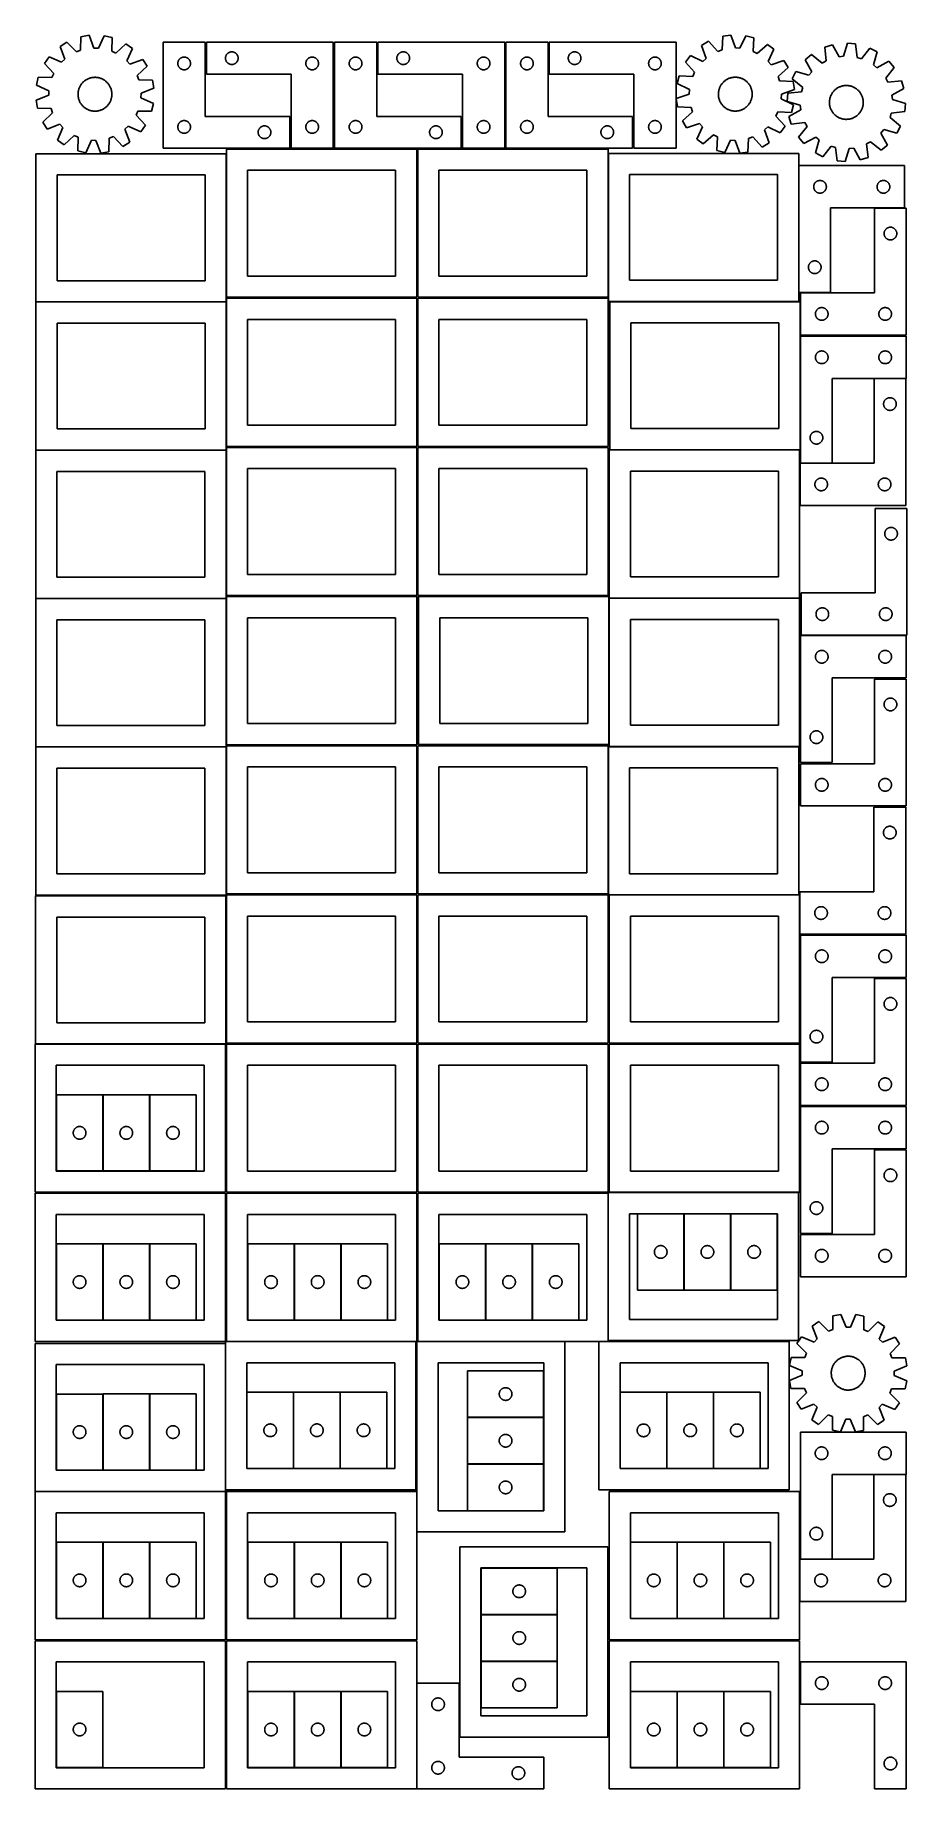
# Model space of a CAD drawing. Header units: millimetres. Extents: x 7 to 1243, y 7 to 2493.
import ezdxf

# ---------------------------------------------------------------- set-up
doc = ezdxf.new("R2010")
doc.units = ezdxf.units.MM
doc.layers.add('CUT', color=7, linetype='CONTINUOUS', true_color=0x000000)

msp = doc.modelspace()

# ---------------------------------------------------------------- linework, layer by layer
at = {"layer": 'CUT'}
for p, q in [((71.695946, 2491.223037), (71.096984, 2471.85596)), ((83.068092, 2493.162045), (71.695946, 2491.223037)), ((90.051004, 2475.087717), (83.068092, 2493.162045)), ((104.443234, 2492.574754), (96.478406, 2474.911121)), ((115.691754, 2490.014232), (104.443234, 2492.574754)), ((115.226377, 2470.643485), (115.691754, 2490.014232)), ((982.201469, 2491.828088), (981.129178, 2472.481445)), ((993.617623, 2493.488478), (982.201469, 2491.828088)), ((1000.156546, 2475.248826), (993.617623, 2493.488478)), ((1014.972017, 2492.378758), (1006.577709, 2474.915139)), ((1026.154572, 2489.543986), (1014.972017, 2492.378758)), ((1025.215736, 2470.190407), (1026.154572, 2489.543986)), ((26.42889, 2462.743138), (19.758654, 2453.33073)), ((44.147035, 2454.900322), (26.42889, 2462.743138)), ((51.723143, 2483.585711), (41.958676, 2477.442368)), ((41.958676, 2477.442368), (48.816767, 2459.32031)), ((65.091258, 2469.559453), (51.723143, 2483.585711)), ((71.096984, 2471.85596), (65.091258, 2469.559453)), ((96.478406, 2474.911121), (90.051004, 2475.087717)), ((121.096942, 2468.020672), (115.226377, 2470.643485)), ((135.215063, 2481.291733), (121.096942, 2468.020672)), ((144.627471, 2474.621497), (135.215063, 2481.291733)), ((136.784655, 2456.903353), (144.627471, 2474.621497)), ((248.041929, 2483.251528), (188.041929, 2483.251528)), ((188.041929, 2483.251528), (188.041929, 2333.251528)), ((216.286116, 2462.078596), (216.867193, 2462.174532)), ((216.867193, 2462.174532), (217.4533, 2462.232259)), ((217.4533, 2462.232259), (218.041929, 2462.251528)), ((218.041929, 2462.251528), (218.630557, 2462.232259)), ((218.630557, 2462.232259), (219.216664, 2462.174532)), ((219.216664, 2462.174532), (219.797742, 2462.078596)), ((248.041929, 2378.251528), (248.041929, 2483.251528)), ((429.680781, 2483.251532), (249.680781, 2483.251532)), ((249.680781, 2483.251532), (249.680781, 2438.251532)), ((276.757777, 2461.926268), (276.853713, 2462.507345)), ((276.853713, 2462.507345), (276.987448, 2463.080903)), ((276.987448, 2463.080903), (277.158409, 2463.644487)), ((277.158409, 2463.644487), (277.365865, 2464.195683)), ((277.365865, 2464.195683), (277.608926, 2464.73213)), ((277.608926, 2464.73213), (277.886552, 2465.251532)), ((277.886552, 2465.251532), (278.197554, 2465.751664)), ((278.197554, 2465.751664), (278.5406, 2466.230385)), ((278.5406, 2466.230385), (278.914222, 2466.685644)), ((278.914222, 2466.685644), (279.31682, 2467.115493)), ((279.31682, 2467.115493), (279.746668, 2467.51809)), ((279.746668, 2467.51809), (280.201928, 2467.891712)), ((280.201928, 2467.891712), (280.680648, 2468.234758)), ((280.680648, 2468.234758), (281.180781, 2468.54576)), ((281.180781, 2468.54576), (281.700182, 2468.823387)), ((281.700182, 2468.823387), (282.23663, 2469.066448)), ((282.23663, 2469.066448), (282.787825, 2469.273903)), ((282.787825, 2469.273903), (283.351409, 2469.444864)), ((283.351409, 2469.444864), (283.924968, 2469.578599)), ((283.924968, 2469.578599), (284.506045, 2469.674536)), ((284.506045, 2469.674536), (285.092152, 2469.732262)), ((285.092152, 2469.732262), (285.680781, 2469.751532)), ((285.680781, 2469.751532), (286.269409, 2469.732262)), ((286.269409, 2469.732262), (286.855516, 2469.674536)), ((286.855516, 2469.674536), (287.436593, 2469.578599)), ((287.436593, 2469.578599), (288.010152, 2469.444864)), ((288.010152, 2469.444864), (288.573736, 2469.273903)), ((288.573736, 2469.273903), (289.124931, 2469.066448)), ((289.124931, 2469.066448), (289.661379, 2468.823387)), ((289.661379, 2468.823387), (290.180781, 2468.54576)), ((290.180781, 2468.54576), (290.680913, 2468.234758)), ((290.680913, 2468.234758), (291.159633, 2467.891712)), ((291.159633, 2467.891712), (291.614893, 2467.51809)), ((291.614893, 2467.51809), (292.044742, 2467.115493)), ((292.044742, 2467.115493), (292.447339, 2466.685644)), ((292.447339, 2466.685644), (292.820961, 2466.230385)), ((292.820961, 2466.230385), (293.164007, 2465.751664)), ((293.164007, 2465.751664), (293.475009, 2465.251532)), ((293.475009, 2465.251532), (293.752635, 2464.73213)), ((293.752635, 2464.73213), (293.995696, 2464.195683)), ((293.995696, 2464.195683), (294.203152, 2463.644487)), ((294.203152, 2463.644487), (294.374113, 2463.080903)), ((294.374113, 2463.080903), (294.507848, 2462.507345)), ((294.507848, 2462.507345), (294.603784, 2461.926268)), ((397.924968, 2462.078599), (398.506045, 2462.174536)), ((398.506045, 2462.174536), (399.092152, 2462.232262)), ((399.092152, 2462.232262), (399.680781, 2462.251532)), ((399.680781, 2462.251532), (400.269409, 2462.232262)), ((400.269409, 2462.232262), (400.855516, 2462.174536)), ((400.855516, 2462.174536), (401.436593, 2462.078599)), ((429.680781, 2333.251532), (429.680781, 2483.251532)), ((491.201719, 2483.251528), (431.201719, 2483.251528)), ((431.201719, 2483.251528), (431.201719, 2333.251528)), ((459.445906, 2462.078596), (460.026983, 2462.174532)), ((460.026983, 2462.174532), (460.613091, 2462.232259)), ((460.613091, 2462.232259), (461.201719, 2462.251528)), ((461.201719, 2462.251528), (461.790347, 2462.232259)), ((461.790347, 2462.232259), (462.376454, 2462.174532)), ((462.376454, 2462.174532), (462.957532, 2462.078596)), ((491.201719, 2378.251528), (491.201719, 2483.251528)), ((672.84051, 2483.251532), (492.84051, 2483.251532)), ((492.84051, 2483.251532), (492.84051, 2438.251532)), ((519.917506, 2461.926268), (520.013442, 2462.507345)), ((520.013442, 2462.507345), (520.147177, 2463.080903)), ((520.147177, 2463.080903), (520.318138, 2463.644487)), ((520.318138, 2463.644487), (520.525594, 2464.195683)), ((520.525594, 2464.195683), (520.768655, 2464.73213)), ((520.768655, 2464.73213), (521.046281, 2465.251532)), ((521.046281, 2465.251532), (521.357283, 2465.751664)), ((521.357283, 2465.751664), (521.700329, 2466.230385)), ((521.700329, 2466.230385), (522.073951, 2466.685644)), ((522.073951, 2466.685644), (522.476549, 2467.115493)), ((522.476549, 2467.115493), (522.906397, 2467.51809)), ((522.906397, 2467.51809), (523.361657, 2467.891712)), ((523.361657, 2467.891712), (523.840377, 2468.234758)), ((523.840377, 2468.234758), (524.34051, 2468.54576)), ((524.34051, 2468.54576), (524.859911, 2468.823387)), ((524.859911, 2468.823387), (525.396359, 2469.066448)), ((525.396359, 2469.066448), (525.947554, 2469.273903)), ((525.947554, 2469.273903), (526.511138, 2469.444864)), ((526.511138, 2469.444864), (527.084697, 2469.578599)), ((527.084697, 2469.578599), (527.665774, 2469.674536)), ((527.665774, 2469.674536), (528.251881, 2469.732262)), ((528.251881, 2469.732262), (528.84051, 2469.751532)), ((528.84051, 2469.751532), (529.429138, 2469.732262)), ((529.429138, 2469.732262), (530.015245, 2469.674536)), ((530.015245, 2469.674536), (530.596322, 2469.578599)), ((530.596322, 2469.578599), (531.169881, 2469.444864)), ((531.169881, 2469.444864), (531.733465, 2469.273903)), ((531.733465, 2469.273903), (532.28466, 2469.066448)), ((532.28466, 2469.066448), (532.821108, 2468.823387)), ((532.821108, 2468.823387), (533.34051, 2468.54576)), ((533.34051, 2468.54576), (533.840642, 2468.234758)), ((533.840642, 2468.234758), (534.319362, 2467.891712)), ((534.319362, 2467.891712), (534.774622, 2467.51809)), ((534.774622, 2467.51809), (535.204471, 2467.115493)), ((535.204471, 2467.115493), (535.607068, 2466.685644)), ((535.607068, 2466.685644), (535.98069, 2466.230385)), ((535.98069, 2466.230385), (536.323736, 2465.751664)), ((536.323736, 2465.751664), (536.634738, 2465.251532)), ((536.634738, 2465.251532), (536.912364, 2464.73213)), ((536.912364, 2464.73213), (537.155425, 2464.195683)), ((537.155425, 2464.195683), (537.362881, 2463.644487)), ((537.362881, 2463.644487), (537.533842, 2463.080903)), ((537.533842, 2463.080903), (537.667577, 2462.507345)), ((537.667577, 2462.507345), (537.763513, 2461.926268)), ((641.084697, 2462.078599), (641.665774, 2462.174536)), ((641.665774, 2462.174536), (642.251881, 2462.232262)), ((642.251881, 2462.232262), (642.84051, 2462.251532)), ((642.84051, 2462.251532), (643.429138, 2462.232262)), ((643.429138, 2462.232262), (644.015245, 2462.174536)), ((644.015245, 2462.174536), (644.596322, 2462.078599)), ((672.84051, 2333.251532), (672.84051, 2483.251532)), ((734.361509, 2483.251528), (674.361509, 2483.251528)), ((674.361509, 2483.251528), (674.361509, 2333.251528)), ((702.605696, 2462.078596), (703.186773, 2462.174532)), ((703.186773, 2462.174532), (703.772881, 2462.232259)), ((703.772881, 2462.232259), (704.361509, 2462.251528)), ((704.361509, 2462.251528), (704.950137, 2462.232259)), ((704.950137, 2462.232259), (705.536244, 2462.174532)), ((705.536244, 2462.174532), (706.117322, 2462.078596)), ((734.361509, 2378.251528), (734.361509, 2483.251528)), ((916.0003, 2483.251532), (736.0003, 2483.251532)), ((736.0003, 2483.251532), (736.0003, 2438.251532)), ((763.077296, 2461.926268), (763.173232, 2462.507345)), ((763.173232, 2462.507345), (763.306967, 2463.080903)), ((763.306967, 2463.080903), (763.477928, 2463.644487)), ((763.477928, 2463.644487), (763.685384, 2464.195683)), ((763.685384, 2464.195683), (763.928445, 2464.73213)), ((763.928445, 2464.73213), (764.206071, 2465.251532)), ((764.206071, 2465.251532), (764.517073, 2465.751664)), ((764.517073, 2465.751664), (764.86012, 2466.230385)), ((764.86012, 2466.230385), (765.233741, 2466.685644)), ((765.233741, 2466.685644), (765.636339, 2467.115493)), ((765.636339, 2467.115493), (766.066187, 2467.51809)), ((766.066187, 2467.51809), (766.521447, 2467.891712)), ((766.521447, 2467.891712), (767.000167, 2468.234758)), ((767.000167, 2468.234758), (767.5003, 2468.54576)), ((767.5003, 2468.54576), (768.019701, 2468.823387)), ((768.019701, 2468.823387), (768.556149, 2469.066448)), ((768.556149, 2469.066448), (769.107344, 2469.273903)), ((769.107344, 2469.273903), (769.670928, 2469.444864)), ((769.670928, 2469.444864), (770.244487, 2469.578599)), ((770.244487, 2469.578599), (770.825564, 2469.674536)), ((770.825564, 2469.674536), (771.411671, 2469.732262)), ((771.411671, 2469.732262), (772.0003, 2469.751532)), ((772.0003, 2469.751532), (772.588928, 2469.732262)), ((772.588928, 2469.732262), (773.175035, 2469.674536)), ((773.175035, 2469.674536), (773.756112, 2469.578599)), ((773.756112, 2469.578599), (774.329671, 2469.444864)), ((774.329671, 2469.444864), (774.893255, 2469.273903)), ((774.893255, 2469.273903), (775.44445, 2469.066448)), ((775.44445, 2469.066448), (775.980898, 2468.823387)), ((775.980898, 2468.823387), (776.5003, 2468.54576)), ((776.5003, 2468.54576), (777.000432, 2468.234758)), ((777.000432, 2468.234758), (777.479152, 2467.891712)), ((777.479152, 2467.891712), (777.934412, 2467.51809)), ((777.934412, 2467.51809), (778.364261, 2467.115493)), ((778.364261, 2467.115493), (778.766858, 2466.685644)), ((778.766858, 2466.685644), (779.14048, 2466.230385)), ((779.14048, 2466.230385), (779.483526, 2465.751664)), ((779.483526, 2465.751664), (779.794528, 2465.251532)), ((779.794528, 2465.251532), (780.072154, 2464.73213)), ((780.072154, 2464.73213), (780.315215, 2464.195683)), ((780.315215, 2464.195683), (780.522671, 2463.644487)), ((780.522671, 2463.644487), (780.693632, 2463.080903)), ((780.693632, 2463.080903), (780.827367, 2462.507345)), ((780.827367, 2462.507345), (780.923303, 2461.926268)), ((884.244487, 2462.078599), (884.825564, 2462.174536)), ((884.825564, 2462.174536), (885.411671, 2462.232262)), ((885.411671, 2462.232262), (886.0003, 2462.251532)), ((886.0003, 2462.251532), (886.588928, 2462.232262)), ((886.588928, 2462.232262), (887.175035, 2462.174536)), ((887.175035, 2462.174536), (887.756112, 2462.078599)), ((916.0003, 2333.251532), (916.0003, 2483.251532)), ((936.251636, 2464.463443), (929.353269, 2455.21693)), ((953.772735, 2456.189778), (936.251636, 2464.463443)), ((962.04791, 2484.681363), (952.136163, 2478.778589)), ((952.136163, 2478.778589), (958.549135, 2460.494273)), ((975.0691, 2470.332459), (962.04791, 2484.681363)), ((981.129178, 2472.481445), (975.0691, 2470.332459)), ((1006.577709, 2474.915139), (1000.156546, 2475.248826)), ((1031.020421, 2467.424847), (1025.215736, 2470.190407)), ((1045.458788, 2480.346766), (1031.020421, 2467.424847)), ((1054.705301, 2473.448399), (1045.458788, 2480.346766)), ((1046.431635, 2455.927301), (1054.705301, 2473.448399)), ((1108.029519, 2465.865458), (1099.19845, 2458.442677)), ((1123.192682, 2453.802252), (1108.029519, 2465.865458)), ((1137.767535, 2479.644516), (1126.768116, 2476.166265)), ((1126.768116, 2476.166265), (1128.827288, 2456.899656)), ((1147.160082, 2462.696876), (1137.767535, 2479.644516)), ((1153.551104, 2463.402234), (1147.160082, 2462.696876)), ((1159.021689, 2481.99027), (1153.551104, 2463.402234)), ((1170.514897, 2480.99446), (1159.021689, 2481.99027)), ((1172.706897, 2461.742511), (1170.514897, 2480.99446)), ((1191.048856, 2475.028042), (1178.88136, 2459.948438)), ((1201.286115, 2469.709773), (1191.048856, 2475.028042)), ((1195.943858, 2451.084449), (1201.286115, 2469.709773)), ((19.758654, 2453.33073), (33.029716, 2439.212609)), ((33.029716, 2439.212609), (30.406902, 2433.342044)), ((48.816767, 2459.32031), (44.147035, 2454.900322)), ((141.204643, 2452.233621), (136.784655, 2456.903353)), ((159.326701, 2459.091711), (141.204643, 2452.233621)), ((151.443786, 2435.959129), (165.470044, 2449.327245)), ((165.470044, 2449.327245), (159.326701, 2459.091711)), ((209.041929, 2453.251528), (209.061198, 2453.840156)), ((209.061198, 2452.6629), (209.041929, 2453.251528)), ((209.061198, 2453.840156), (209.118925, 2454.426264)), ((209.118925, 2452.076793), (209.061198, 2452.6629)), ((209.118925, 2454.426264), (209.214861, 2455.007341)), ((209.214861, 2451.495715), (209.118925, 2452.076793)), ((209.214861, 2455.007341), (209.348596, 2455.5809)), ((209.348596, 2450.922157), (209.214861, 2451.495715)), ((209.348596, 2455.5809), (209.519557, 2456.144483)), ((209.519557, 2450.358573), (209.348596, 2450.922157)), ((209.519557, 2456.144483), (209.727013, 2456.695679)), ((209.727013, 2449.807377), (209.519557, 2450.358573)), ((209.727013, 2456.695679), (209.970074, 2457.232127)), ((209.970074, 2449.27093), (209.727013, 2449.807377)), ((209.970074, 2457.232127), (210.2477, 2457.751528)), ((210.2477, 2448.751528), (209.970074, 2449.27093)), ((210.2477, 2457.751528), (210.558702, 2458.25166)), ((210.558702, 2448.251396), (210.2477, 2448.751528)), ((210.558702, 2458.25166), (210.901749, 2458.730381)), ((210.901749, 2447.772675), (210.558702, 2448.251396)), ((210.901749, 2458.730381), (211.27537, 2459.185641)), ((211.27537, 2447.317416), (210.901749, 2447.772675)), ((211.27537, 2459.185641), (211.677968, 2459.615489)), ((211.677968, 2446.887567), (211.27537, 2447.317416)), ((211.677968, 2459.615489), (212.107816, 2460.018087)), ((212.107816, 2446.48497), (211.677968, 2446.887567)), ((212.107816, 2460.018087), (212.563076, 2460.391708)), ((212.563076, 2446.111348), (212.107816, 2446.48497)), ((212.563076, 2460.391708), (213.041797, 2460.734755)), ((213.041797, 2445.768302), (212.563076, 2446.111348)), ((213.041797, 2460.734755), (213.541929, 2461.045757)), ((213.541929, 2445.4573), (213.041797, 2445.768302)), ((213.541929, 2461.045757), (214.06133, 2461.323383)), ((214.06133, 2445.179674), (213.541929, 2445.4573)), ((214.06133, 2461.323383), (214.597778, 2461.566444)), ((214.597778, 2444.936613), (214.06133, 2445.179674)), ((214.597778, 2461.566444), (215.148973, 2461.773899)), ((215.148973, 2444.729157), (214.597778, 2444.936613)), ((215.148973, 2461.773899), (215.712557, 2461.944861)), ((215.712557, 2444.558196), (215.148973, 2444.729157)), ((215.712557, 2461.944861), (216.286116, 2462.078596)), ((216.286116, 2444.424461), (215.712557, 2444.558196)), ((216.867193, 2444.328525), (216.286116, 2444.424461)), ((217.4533, 2444.270798), (216.867193, 2444.328525)), ((218.041929, 2444.251528), (217.4533, 2444.270798)), ((218.630557, 2444.270798), (218.041929, 2444.251528)), ((219.216664, 2444.328525), (218.630557, 2444.270798)), ((219.797742, 2444.424461), (219.216664, 2444.328525)), ((219.797742, 2462.078596), (220.3713, 2461.944861)), ((220.3713, 2444.558196), (219.797742, 2444.424461)), ((220.3713, 2461.944861), (220.934884, 2461.773899)), ((220.934884, 2444.729157), (220.3713, 2444.558196)), ((220.934884, 2461.773899), (221.48608, 2461.566444)), ((221.48608, 2444.936613), (220.934884, 2444.729157)), ((221.48608, 2461.566444), (222.022527, 2461.323383)), ((222.022527, 2445.179674), (221.48608, 2444.936613)), ((222.022527, 2461.323383), (222.541929, 2461.045757)), ((222.541929, 2445.4573), (222.022527, 2445.179674)), ((222.541929, 2461.045757), (223.042061, 2460.734755)), ((223.042061, 2445.768302), (222.541929, 2445.4573)), ((223.042061, 2460.734755), (223.520781, 2460.391708)), ((223.520781, 2446.111348), (223.042061, 2445.768302)), ((223.520781, 2460.391708), (223.976041, 2460.018087)), ((223.976041, 2446.48497), (223.520781, 2446.111348)), ((223.976041, 2460.018087), (224.40589, 2459.615489)), ((224.40589, 2446.887567), (223.976041, 2446.48497)), ((224.40589, 2459.615489), (224.808487, 2459.185641)), ((224.808487, 2447.317416), (224.40589, 2446.887567)), ((224.808487, 2459.185641), (225.182109, 2458.730381)), ((225.182109, 2447.772675), (224.808487, 2447.317416)), ((225.182109, 2458.730381), (225.525155, 2458.25166)), ((225.525155, 2448.251396), (225.182109, 2447.772675)), ((225.525155, 2458.25166), (225.836157, 2457.751528)), ((225.836157, 2448.751528), (225.525155, 2448.251396)), ((225.836157, 2457.751528), (226.113783, 2457.232127)), ((226.113783, 2449.27093), (225.836157, 2448.751528)), ((226.113783, 2457.232127), (226.356844, 2456.695679)), ((226.356844, 2449.807377), (226.113783, 2449.27093)), ((226.356844, 2456.695679), (226.5643, 2456.144483)), ((226.5643, 2450.358573), (226.356844, 2449.807377)), ((226.5643, 2456.144483), (226.735261, 2455.5809)), ((226.735261, 2450.922157), (226.5643, 2450.358573)), ((226.735261, 2455.5809), (226.868996, 2455.007341)), ((226.868996, 2451.495715), (226.735261, 2450.922157)), ((226.868996, 2455.007341), (226.964932, 2454.426264)), ((226.964932, 2452.076793), (226.868996, 2451.495715)), ((226.964932, 2454.426264), (227.022659, 2453.840156)), ((227.022659, 2452.6629), (226.964932, 2452.076793)), ((227.022659, 2453.840156), (227.041929, 2453.251528)), ((227.041929, 2453.251528), (227.022659, 2452.6629)), ((249.680781, 2438.251532), (369.680781, 2438.251532)), ((276.680781, 2460.751532), (276.70005, 2461.34016)), ((276.70005, 2460.162904), (276.680781, 2460.751532)), ((276.70005, 2461.34016), (276.757777, 2461.926268)), ((276.757777, 2459.576796), (276.70005, 2460.162904)), ((276.853713, 2458.995719), (276.757777, 2459.576796)), ((276.987448, 2458.42216), (276.853713, 2458.995719)), ((277.158409, 2457.858577), (276.987448, 2458.42216)), ((277.365865, 2457.307381), (277.158409, 2457.858577)), ((277.608926, 2456.770934), (277.365865, 2457.307381)), ((277.886552, 2456.251532), (277.608926, 2456.770934)), ((278.197554, 2455.7514), (277.886552, 2456.251532)), ((278.5406, 2455.272679), (278.197554, 2455.7514)), ((278.914222, 2454.81742), (278.5406, 2455.272679)), ((279.31682, 2454.387571), (278.914222, 2454.81742)), ((279.746668, 2453.984974), (279.31682, 2454.387571)), ((280.201928, 2453.611352), (279.746668, 2453.984974)), ((280.680648, 2453.268305), (280.201928, 2453.611352)), ((281.180781, 2452.957303), (280.680648, 2453.268305)), ((281.700182, 2452.679677), (281.180781, 2452.957303)), ((282.23663, 2452.436616), (281.700182, 2452.679677)), ((282.787825, 2452.229161), (282.23663, 2452.436616)), ((283.351409, 2452.058199), (282.787825, 2452.229161)), ((283.924968, 2451.924464), (283.351409, 2452.058199)), ((284.506045, 2451.828528), (283.924968, 2451.924464)), ((285.092152, 2451.770802), (284.506045, 2451.828528)), ((285.680781, 2451.751532), (285.092152, 2451.770802)), ((286.269409, 2451.770802), (285.680781, 2451.751532)), ((286.855516, 2451.828528), (286.269409, 2451.770802)), ((287.436593, 2451.924464), (286.855516, 2451.828528)), ((288.010152, 2452.058199), (287.436593, 2451.924464)), ((288.573736, 2452.229161), (288.010152, 2452.058199)), ((289.124931, 2452.436616), (288.573736, 2452.229161)), ((289.661379, 2452.679677), (289.124931, 2452.436616)), ((290.180781, 2452.957303), (289.661379, 2452.679677)), ((290.680913, 2453.268305), (290.180781, 2452.957303)), ((291.159633, 2453.611352), (290.680913, 2453.268305)), ((291.614893, 2453.984974), (291.159633, 2453.611352)), ((292.044742, 2454.387571), (291.614893, 2453.984974)), ((292.447339, 2454.81742), (292.044742, 2454.387571)), ((292.820961, 2455.272679), (292.447339, 2454.81742)), ((293.164007, 2455.7514), (292.820961, 2455.272679)), ((293.475009, 2456.251532), (293.164007, 2455.7514)), ((293.752635, 2456.770934), (293.475009, 2456.251532)), ((293.995696, 2457.307381), (293.752635, 2456.770934)), ((294.203152, 2457.858577), (293.995696, 2457.307381)), ((294.374113, 2458.42216), (294.203152, 2457.858577)), ((294.507848, 2458.995719), (294.374113, 2458.42216)), ((294.603784, 2459.576796), (294.507848, 2458.995719)), ((294.603784, 2461.926268), (294.661511, 2461.34016)), ((294.661511, 2460.162904), (294.603784, 2459.576796)), ((294.661511, 2461.34016), (294.680781, 2460.751532)), ((294.680781, 2460.751532), (294.661511, 2460.162904)), ((369.680781, 2438.251532), (369.680781, 2333.251532)), ((390.680781, 2453.251532), (390.70005, 2453.84016)), ((390.70005, 2452.662904), (390.680781, 2453.251532)), ((390.70005, 2453.84016), (390.757777, 2454.426268)), ((390.757777, 2452.076796), (390.70005, 2452.662904)), ((390.757777, 2454.426268), (390.853713, 2455.007345)), ((390.853713, 2451.495719), (390.757777, 2452.076796)), ((390.853713, 2455.007345), (390.987448, 2455.580903)), ((390.987448, 2450.92216), (390.853713, 2451.495719)), ((390.987448, 2455.580903), (391.158409, 2456.144487)), ((391.158409, 2450.358577), (390.987448, 2450.92216)), ((391.158409, 2456.144487), (391.365865, 2456.695683)), ((391.365865, 2449.807381), (391.158409, 2450.358577)), ((391.365865, 2456.695683), (391.608926, 2457.23213)), ((391.608926, 2449.270934), (391.365865, 2449.807381)), ((391.608926, 2457.23213), (391.886552, 2457.751532)), ((391.886552, 2448.751532), (391.608926, 2449.270934)), ((391.886552, 2457.751532), (392.197554, 2458.251664)), ((392.197554, 2448.2514), (391.886552, 2448.751532)), ((392.197554, 2458.251664), (392.5406, 2458.730385)), ((392.5406, 2447.772679), (392.197554, 2448.2514)), ((392.5406, 2458.730385), (392.914222, 2459.185644)), ((392.914222, 2447.31742), (392.5406, 2447.772679)), ((392.914222, 2459.185644), (393.31682, 2459.615493)), ((393.31682, 2446.887571), (392.914222, 2447.31742)), ((393.31682, 2459.615493), (393.746668, 2460.01809)), ((393.746668, 2446.484974), (393.31682, 2446.887571)), ((393.746668, 2460.01809), (394.201928, 2460.391712)), ((394.201928, 2446.111352), (393.746668, 2446.484974)), ((394.201928, 2460.391712), (394.680648, 2460.734758)), ((394.680648, 2445.768305), (394.201928, 2446.111352)), ((394.680648, 2460.734758), (395.180781, 2461.04576)), ((395.180781, 2445.457303), (394.680648, 2445.768305)), ((395.180781, 2461.04576), (395.700182, 2461.323387)), ((395.700182, 2445.179677), (395.180781, 2445.457303)), ((395.700182, 2461.323387), (396.23663, 2461.566448)), ((396.23663, 2444.936616), (395.700182, 2445.179677)), ((396.23663, 2461.566448), (396.787825, 2461.773903)), ((396.787825, 2444.729161), (396.23663, 2444.936616)), ((396.787825, 2461.773903), (397.351409, 2461.944864)), ((397.351409, 2444.558199), (396.787825, 2444.729161)), ((397.351409, 2461.944864), (397.924968, 2462.078599)), ((397.924968, 2444.424464), (397.351409, 2444.558199)), ((398.506045, 2444.328528), (397.924968, 2444.424464)), ((399.092152, 2444.270802), (398.506045, 2444.328528)), ((399.680781, 2444.251532), (399.092152, 2444.270802)), ((400.269409, 2444.270802), (399.680781, 2444.251532)), ((400.855516, 2444.328528), (400.269409, 2444.270802)), ((401.436593, 2444.424464), (400.855516, 2444.328528)), ((401.436593, 2462.078599), (402.010152, 2461.944864)), ((402.010152, 2444.558199), (401.436593, 2444.424464)), ((402.010152, 2461.944864), (402.573736, 2461.773903)), ((402.573736, 2444.729161), (402.010152, 2444.558199)), ((402.573736, 2461.773903), (403.124931, 2461.566448)), ((403.124931, 2444.936616), (402.573736, 2444.729161)), ((403.124931, 2461.566448), (403.661379, 2461.323387)), ((403.661379, 2445.179677), (403.124931, 2444.936616)), ((403.661379, 2461.323387), (404.180781, 2461.04576)), ((404.180781, 2445.457303), (403.661379, 2445.179677)), ((404.180781, 2461.04576), (404.680913, 2460.734758)), ((404.680913, 2445.768305), (404.180781, 2445.457303)), ((404.680913, 2460.734758), (405.159633, 2460.391712)), ((405.159633, 2446.111352), (404.680913, 2445.768305)), ((405.159633, 2460.391712), (405.614893, 2460.01809)), ((405.614893, 2446.484974), (405.159633, 2446.111352)), ((405.614893, 2460.01809), (406.044742, 2459.615493)), ((406.044742, 2446.887571), (405.614893, 2446.484974)), ((406.044742, 2459.615493), (406.447339, 2459.185644)), ((406.447339, 2447.31742), (406.044742, 2446.887571)), ((406.447339, 2459.185644), (406.820961, 2458.730385)), ((406.820961, 2447.772679), (406.447339, 2447.31742)), ((406.820961, 2458.730385), (407.164007, 2458.251664)), ((407.164007, 2448.2514), (406.820961, 2447.772679)), ((407.164007, 2458.251664), (407.475009, 2457.751532)), ((407.475009, 2448.751532), (407.164007, 2448.2514)), ((407.475009, 2457.751532), (407.752635, 2457.23213)), ((407.752635, 2449.270934), (407.475009, 2448.751532)), ((407.752635, 2457.23213), (407.995696, 2456.695683)), ((407.995696, 2449.807381), (407.752635, 2449.270934)), ((407.995696, 2456.695683), (408.203152, 2456.144487)), ((408.203152, 2450.358577), (407.995696, 2449.807381)), ((408.203152, 2456.144487), (408.374113, 2455.580903)), ((408.374113, 2450.92216), (408.203152, 2450.358577)), ((408.374113, 2455.580903), (408.507848, 2455.007345)), ((408.507848, 2451.495719), (408.374113, 2450.92216)), ((408.507848, 2455.007345), (408.603784, 2454.426268)), ((408.603784, 2452.076796), (408.507848, 2451.495719)), ((408.603784, 2454.426268), (408.661511, 2453.84016)), ((408.661511, 2452.662904), (408.603784, 2452.076796)), ((408.661511, 2453.84016), (408.680781, 2453.251532)), ((408.680781, 2453.251532), (408.661511, 2452.662904)), ((452.201719, 2453.251528), (452.220988, 2453.840156)), ((452.220988, 2452.6629), (452.201719, 2453.251528)), ((452.220988, 2453.840156), (452.278715, 2454.426264)), ((452.278715, 2452.076793), (452.220988, 2452.6629)), ((452.278715, 2454.426264), (452.374651, 2455.007341)), ((452.374651, 2451.495715), (452.278715, 2452.076793)), ((452.374651, 2455.007341), (452.508386, 2455.5809)), ((452.508386, 2450.922157), (452.374651, 2451.495715)), ((452.508386, 2455.5809), (452.679348, 2456.144483)), ((452.679348, 2450.358573), (452.508386, 2450.922157)), ((452.679348, 2456.144483), (452.886803, 2456.695679)), ((452.886803, 2449.807377), (452.679348, 2450.358573)), ((452.886803, 2456.695679), (453.129864, 2457.232127)), ((453.129864, 2449.27093), (452.886803, 2449.807377)), ((453.129864, 2457.232127), (453.40749, 2457.751528)), ((453.40749, 2448.751528), (453.129864, 2449.27093)), ((453.40749, 2457.751528), (453.718492, 2458.25166)), ((453.718492, 2448.251396), (453.40749, 2448.751528)), ((453.718492, 2458.25166), (454.061539, 2458.730381)), ((454.061539, 2447.772675), (453.718492, 2448.251396)), ((454.061539, 2458.730381), (454.43516, 2459.185641)), ((454.43516, 2447.317416), (454.061539, 2447.772675)), ((454.43516, 2459.185641), (454.837758, 2459.615489)), ((454.837758, 2446.887567), (454.43516, 2447.317416)), ((454.837758, 2459.615489), (455.267606, 2460.018087)), ((455.267606, 2446.48497), (454.837758, 2446.887567)), ((455.267606, 2460.018087), (455.722866, 2460.391708)), ((455.722866, 2446.111348), (455.267606, 2446.48497)), ((455.722866, 2460.391708), (456.201587, 2460.734755)), ((456.201587, 2445.768302), (455.722866, 2446.111348)), ((456.201587, 2460.734755), (456.701719, 2461.045757)), ((456.701719, 2445.4573), (456.201587, 2445.768302)), ((456.701719, 2461.045757), (457.22112, 2461.323383)), ((457.22112, 2445.179674), (456.701719, 2445.4573)), ((457.22112, 2461.323383), (457.757568, 2461.566444)), ((457.757568, 2444.936613), (457.22112, 2445.179674)), ((457.757568, 2461.566444), (458.308763, 2461.773899)), ((458.308763, 2444.729157), (457.757568, 2444.936613)), ((458.308763, 2461.773899), (458.872347, 2461.944861)), ((458.872347, 2444.558196), (458.308763, 2444.729157)), ((458.872347, 2461.944861), (459.445906, 2462.078596)), ((459.445906, 2444.424461), (458.872347, 2444.558196)), ((460.026983, 2444.328525), (459.445906, 2444.424461)), ((460.613091, 2444.270798), (460.026983, 2444.328525)), ((461.201719, 2444.251528), (460.613091, 2444.270798)), ((461.790347, 2444.270798), (461.201719, 2444.251528)), ((462.376454, 2444.328525), (461.790347, 2444.270798)), ((462.957532, 2444.424461), (462.376454, 2444.328525)), ((462.957532, 2462.078596), (463.53109, 2461.944861)), ((463.53109, 2444.558196), (462.957532, 2444.424461)), ((463.53109, 2461.944861), (464.094674, 2461.773899)), ((464.094674, 2444.729157), (463.53109, 2444.558196)), ((464.094674, 2461.773899), (464.64587, 2461.566444)), ((464.64587, 2444.936613), (464.094674, 2444.729157)), ((464.64587, 2461.566444), (465.182317, 2461.323383)), ((465.182317, 2445.179674), (464.64587, 2444.936613)), ((465.182317, 2461.323383), (465.701719, 2461.045757)), ((465.701719, 2445.4573), (465.182317, 2445.179674)), ((465.701719, 2461.045757), (466.201851, 2460.734755)), ((466.201851, 2445.768302), (465.701719, 2445.4573)), ((466.201851, 2460.734755), (466.680572, 2460.391708)), ((466.680572, 2446.111348), (466.201851, 2445.768302)), ((466.680572, 2460.391708), (467.135831, 2460.018087)), ((467.135831, 2446.48497), (466.680572, 2446.111348)), ((467.135831, 2460.018087), (467.56568, 2459.615489)), ((467.56568, 2446.887567), (467.135831, 2446.48497)), ((467.56568, 2459.615489), (467.968277, 2459.185641)), ((467.968277, 2447.317416), (467.56568, 2446.887567)), ((467.968277, 2459.185641), (468.341899, 2458.730381)), ((468.341899, 2447.772675), (467.968277, 2447.317416)), ((468.341899, 2458.730381), (468.684945, 2458.25166)), ((468.684945, 2448.251396), (468.341899, 2447.772675)), ((468.684945, 2458.25166), (468.995947, 2457.751528)), ((468.995947, 2448.751528), (468.684945, 2448.251396)), ((468.995947, 2457.751528), (469.273573, 2457.232127)), ((469.273573, 2449.27093), (468.995947, 2448.751528)), ((469.273573, 2457.232127), (469.516634, 2456.695679)), ((469.516634, 2449.807377), (469.273573, 2449.27093)), ((469.516634, 2456.695679), (469.72409, 2456.144483)), ((469.72409, 2450.358573), (469.516634, 2449.807377)), ((469.72409, 2456.144483), (469.895051, 2455.5809)), ((469.895051, 2450.922157), (469.72409, 2450.358573)), ((469.895051, 2455.5809), (470.028786, 2455.007341)), ((470.028786, 2451.495715), (469.895051, 2450.922157)), ((470.028786, 2455.007341), (470.124722, 2454.426264)), ((470.124722, 2452.076793), (470.028786, 2451.495715)), ((470.124722, 2454.426264), (470.182449, 2453.840156)), ((470.182449, 2452.6629), (470.124722, 2452.076793)), ((470.182449, 2453.840156), (470.201719, 2453.251528)), ((470.201719, 2453.251528), (470.182449, 2452.6629)), ((492.84051, 2438.251532), (612.84051, 2438.251532)), ((519.84051, 2460.751532), (519.859779, 2461.34016)), ((519.859779, 2460.162904), (519.84051, 2460.751532)), ((519.859779, 2461.34016), (519.917506, 2461.926268)), ((519.917506, 2459.576796), (519.859779, 2460.162904)), ((520.013442, 2458.995719), (519.917506, 2459.576796)), ((520.147177, 2458.42216), (520.013442, 2458.995719)), ((520.318138, 2457.858577), (520.147177, 2458.42216)), ((520.525594, 2457.307381), (520.318138, 2457.858577)), ((520.768655, 2456.770934), (520.525594, 2457.307381)), ((521.046281, 2456.251532), (520.768655, 2456.770934)), ((521.357283, 2455.7514), (521.046281, 2456.251532)), ((521.700329, 2455.272679), (521.357283, 2455.7514)), ((522.073951, 2454.81742), (521.700329, 2455.272679)), ((522.476549, 2454.387571), (522.073951, 2454.81742)), ((522.906397, 2453.984974), (522.476549, 2454.387571)), ((523.361657, 2453.611352), (522.906397, 2453.984974)), ((523.840377, 2453.268305), (523.361657, 2453.611352)), ((524.34051, 2452.957303), (523.840377, 2453.268305)), ((524.859911, 2452.679677), (524.34051, 2452.957303)), ((525.396359, 2452.436616), (524.859911, 2452.679677)), ((525.947554, 2452.229161), (525.396359, 2452.436616)), ((526.511138, 2452.058199), (525.947554, 2452.229161)), ((527.084697, 2451.924464), (526.511138, 2452.058199)), ((527.665774, 2451.828528), (527.084697, 2451.924464)), ((528.251881, 2451.770802), (527.665774, 2451.828528)), ((528.84051, 2451.751532), (528.251881, 2451.770802)), ((529.429138, 2451.770802), (528.84051, 2451.751532)), ((530.015245, 2451.828528), (529.429138, 2451.770802)), ((530.596322, 2451.924464), (530.015245, 2451.828528)), ((531.169881, 2452.058199), (530.596322, 2451.924464)), ((531.733465, 2452.229161), (531.169881, 2452.058199)), ((532.28466, 2452.436616), (531.733465, 2452.229161)), ((532.821108, 2452.679677), (532.28466, 2452.436616)), ((533.34051, 2452.957303), (532.821108, 2452.679677)), ((533.840642, 2453.268305), (533.34051, 2452.957303)), ((534.319362, 2453.611352), (533.840642, 2453.268305)), ((534.774622, 2453.984974), (534.319362, 2453.611352)), ((535.204471, 2454.387571), (534.774622, 2453.984974)), ((535.607068, 2454.81742), (535.204471, 2454.387571)), ((535.98069, 2455.272679), (535.607068, 2454.81742)), ((536.323736, 2455.7514), (535.98069, 2455.272679)), ((536.634738, 2456.251532), (536.323736, 2455.7514)), ((536.912364, 2456.770934), (536.634738, 2456.251532)), ((537.155425, 2457.307381), (536.912364, 2456.770934)), ((537.362881, 2457.858577), (537.155425, 2457.307381)), ((537.533842, 2458.42216), (537.362881, 2457.858577)), ((537.667577, 2458.995719), (537.533842, 2458.42216)), ((537.763513, 2459.576796), (537.667577, 2458.995719)), ((537.763513, 2461.926268), (537.82124, 2461.34016)), ((537.82124, 2460.162904), (537.763513, 2459.576796)), ((537.82124, 2461.34016), (537.84051, 2460.751532)), ((537.84051, 2460.751532), (537.82124, 2460.162904)), ((612.84051, 2438.251532), (612.84051, 2333.251532)), ((633.84051, 2453.251532), (633.859779, 2453.84016)), ((633.859779, 2452.662904), (633.84051, 2453.251532)), ((633.859779, 2453.84016), (633.917506, 2454.426268)), ((633.917506, 2452.076796), (633.859779, 2452.662904)), ((633.917506, 2454.426268), (634.013442, 2455.007345)), ((634.013442, 2451.495719), (633.917506, 2452.076796)), ((634.013442, 2455.007345), (634.147177, 2455.580903)), ((634.147177, 2450.92216), (634.013442, 2451.495719)), ((634.147177, 2455.580903), (634.318138, 2456.144487)), ((634.318138, 2450.358577), (634.147177, 2450.92216)), ((634.318138, 2456.144487), (634.525594, 2456.695683)), ((634.525594, 2449.807381), (634.318138, 2450.358577)), ((634.525594, 2456.695683), (634.768655, 2457.23213)), ((634.768655, 2449.270934), (634.525594, 2449.807381)), ((634.768655, 2457.23213), (635.046281, 2457.751532)), ((635.046281, 2448.751532), (634.768655, 2449.270934)), ((635.046281, 2457.751532), (635.357283, 2458.251664)), ((635.357283, 2448.2514), (635.046281, 2448.751532)), ((635.357283, 2458.251664), (635.700329, 2458.730385)), ((635.700329, 2447.772679), (635.357283, 2448.2514)), ((635.700329, 2458.730385), (636.073951, 2459.185644)), ((636.073951, 2447.31742), (635.700329, 2447.772679)), ((636.073951, 2459.185644), (636.476549, 2459.615493)), ((636.476549, 2446.887571), (636.073951, 2447.31742)), ((636.476549, 2459.615493), (636.906397, 2460.01809)), ((636.906397, 2446.484974), (636.476549, 2446.887571)), ((636.906397, 2460.01809), (637.361657, 2460.391712)), ((637.361657, 2446.111352), (636.906397, 2446.484974)), ((637.361657, 2460.391712), (637.840377, 2460.734758)), ((637.840377, 2445.768305), (637.361657, 2446.111352)), ((637.840377, 2460.734758), (638.34051, 2461.04576)), ((638.34051, 2445.457303), (637.840377, 2445.768305)), ((638.34051, 2461.04576), (638.859911, 2461.323387)), ((638.859911, 2445.179677), (638.34051, 2445.457303)), ((638.859911, 2461.323387), (639.396359, 2461.566448)), ((639.396359, 2444.936616), (638.859911, 2445.179677)), ((639.396359, 2461.566448), (639.947554, 2461.773903)), ((639.947554, 2444.729161), (639.396359, 2444.936616)), ((639.947554, 2461.773903), (640.511138, 2461.944864)), ((640.511138, 2444.558199), (639.947554, 2444.729161)), ((640.511138, 2461.944864), (641.084697, 2462.078599)), ((641.084697, 2444.424464), (640.511138, 2444.558199)), ((641.665774, 2444.328528), (641.084697, 2444.424464)), ((642.251881, 2444.270802), (641.665774, 2444.328528)), ((642.84051, 2444.251532), (642.251881, 2444.270802)), ((643.429138, 2444.270802), (642.84051, 2444.251532)), ((644.015245, 2444.328528), (643.429138, 2444.270802)), ((644.596322, 2444.424464), (644.015245, 2444.328528)), ((644.596322, 2462.078599), (645.169881, 2461.944864)), ((645.169881, 2444.558199), (644.596322, 2444.424464)), ((645.169881, 2461.944864), (645.733465, 2461.773903)), ((645.733465, 2444.729161), (645.169881, 2444.558199)), ((645.733465, 2461.773903), (646.28466, 2461.566448)), ((646.28466, 2444.936616), (645.733465, 2444.729161)), ((646.28466, 2461.566448), (646.821108, 2461.323387)), ((646.821108, 2445.179677), (646.28466, 2444.936616)), ((646.821108, 2461.323387), (647.34051, 2461.04576)), ((647.34051, 2445.457303), (646.821108, 2445.179677)), ((647.34051, 2461.04576), (647.840642, 2460.734758)), ((647.840642, 2445.768305), (647.34051, 2445.457303)), ((647.840642, 2460.734758), (648.319362, 2460.391712)), ((648.319362, 2446.111352), (647.840642, 2445.768305)), ((648.319362, 2460.391712), (648.774622, 2460.01809)), ((648.774622, 2446.484974), (648.319362, 2446.111352)), ((648.774622, 2460.01809), (649.204471, 2459.615493)), ((649.204471, 2446.887571), (648.774622, 2446.484974)), ((649.204471, 2459.615493), (649.607068, 2459.185644)), ((649.607068, 2447.31742), (649.204471, 2446.887571)), ((649.607068, 2459.185644), (649.98069, 2458.730385)), ((649.98069, 2447.772679), (649.607068, 2447.31742)), ((649.98069, 2458.730385), (650.323736, 2458.251664)), ((650.323736, 2448.2514), (649.98069, 2447.772679)), ((650.323736, 2458.251664), (650.634738, 2457.751532)), ((650.634738, 2448.751532), (650.323736, 2448.2514)), ((650.634738, 2457.751532), (650.912364, 2457.23213)), ((650.912364, 2449.270934), (650.634738, 2448.751532)), ((650.912364, 2457.23213), (651.155425, 2456.695683)), ((651.155425, 2449.807381), (650.912364, 2449.270934)), ((651.155425, 2456.695683), (651.362881, 2456.144487)), ((651.362881, 2450.358577), (651.155425, 2449.807381)), ((651.362881, 2456.144487), (651.533842, 2455.580903)), ((651.533842, 2450.92216), (651.362881, 2450.358577)), ((651.533842, 2455.580903), (651.667577, 2455.007345)), ((651.667577, 2451.495719), (651.533842, 2450.92216)), ((651.667577, 2455.007345), (651.763513, 2454.426268)), ((651.763513, 2452.076796), (651.667577, 2451.495719)), ((651.763513, 2454.426268), (651.82124, 2453.84016)), ((651.82124, 2452.662904), (651.763513, 2452.076796)), ((651.82124, 2453.84016), (651.84051, 2453.251532)), ((651.84051, 2453.251532), (651.82124, 2452.662904)), ((695.361509, 2453.251528), (695.380778, 2453.840156)), ((695.380778, 2452.6629), (695.361509, 2453.251528)), ((695.380778, 2453.840156), (695.438505, 2454.426264)), ((695.438505, 2452.076793), (695.380778, 2452.6629)), ((695.438505, 2454.426264), (695.534441, 2455.007341)), ((695.534441, 2451.495715), (695.438505, 2452.076793)), ((695.534441, 2455.007341), (695.668176, 2455.5809)), ((695.668176, 2450.922157), (695.534441, 2451.495715)), ((695.668176, 2455.5809), (695.839138, 2456.144483)), ((695.839138, 2450.358573), (695.668176, 2450.922157)), ((695.839138, 2456.144483), (696.046593, 2456.695679)), ((696.046593, 2449.807377), (695.839138, 2450.358573)), ((696.046593, 2456.695679), (696.289654, 2457.232127)), ((696.289654, 2449.27093), (696.046593, 2449.807377)), ((696.289654, 2457.232127), (696.56728, 2457.751528)), ((696.56728, 2448.751528), (696.289654, 2449.27093)), ((696.56728, 2457.751528), (696.878282, 2458.25166)), ((696.878282, 2448.251396), (696.56728, 2448.751528)), ((696.878282, 2458.25166), (697.221329, 2458.730381)), ((697.221329, 2447.772675), (696.878282, 2448.251396)), ((697.221329, 2458.730381), (697.59495, 2459.185641)), ((697.59495, 2447.317416), (697.221329, 2447.772675)), ((697.59495, 2459.185641), (697.997548, 2459.615489)), ((697.997548, 2446.887567), (697.59495, 2447.317416)), ((697.997548, 2459.615489), (698.427396, 2460.018087)), ((698.427396, 2446.48497), (697.997548, 2446.887567)), ((698.427396, 2460.018087), (698.882656, 2460.391708)), ((698.882656, 2446.111348), (698.427396, 2446.48497)), ((698.882656, 2460.391708), (699.361377, 2460.734755)), ((699.361377, 2445.768302), (698.882656, 2446.111348)), ((699.361377, 2460.734755), (699.861509, 2461.045757)), ((699.861509, 2445.4573), (699.361377, 2445.768302)), ((699.861509, 2461.045757), (700.38091, 2461.323383)), ((700.38091, 2445.179674), (699.861509, 2445.4573)), ((700.38091, 2461.323383), (700.917358, 2461.566444)), ((700.917358, 2444.936613), (700.38091, 2445.179674)), ((700.917358, 2461.566444), (701.468554, 2461.773899)), ((701.468554, 2444.729157), (700.917358, 2444.936613)), ((701.468554, 2461.773899), (702.032137, 2461.944861)), ((702.032137, 2444.558196), (701.468554, 2444.729157)), ((702.032137, 2461.944861), (702.605696, 2462.078596)), ((702.605696, 2444.424461), (702.032137, 2444.558196)), ((703.186773, 2444.328525), (702.605696, 2444.424461)), ((703.772881, 2444.270798), (703.186773, 2444.328525)), ((704.361509, 2444.251528), (703.772881, 2444.270798)), ((704.950137, 2444.270798), (704.361509, 2444.251528)), ((705.536244, 2444.328525), (704.950137, 2444.270798)), ((706.117322, 2444.424461), (705.536244, 2444.328525)), ((706.117322, 2462.078596), (706.69088, 2461.944861)), ((706.69088, 2444.558196), (706.117322, 2444.424461)), ((706.69088, 2461.944861), (707.254464, 2461.773899)), ((707.254464, 2444.729157), (706.69088, 2444.558196)), ((707.254464, 2461.773899), (707.80566, 2461.566444)), ((707.80566, 2444.936613), (707.254464, 2444.729157)), ((707.80566, 2461.566444), (708.342107, 2461.323383)), ((708.342107, 2445.179674), (707.80566, 2444.936613)), ((708.342107, 2461.323383), (708.861509, 2461.045757)), ((708.861509, 2445.4573), (708.342107, 2445.179674)), ((708.861509, 2461.045757), (709.361641, 2460.734755)), ((709.361641, 2445.768302), (708.861509, 2445.4573)), ((709.361641, 2460.734755), (709.840362, 2460.391708)), ((709.840362, 2446.111348), (709.361641, 2445.768302)), ((709.840362, 2460.391708), (710.295621, 2460.018087)), ((710.295621, 2446.48497), (709.840362, 2446.111348)), ((710.295621, 2460.018087), (710.72547, 2459.615489)), ((710.72547, 2446.887567), (710.295621, 2446.48497)), ((710.72547, 2459.615489), (711.128067, 2459.185641)), ((711.128067, 2447.317416), (710.72547, 2446.887567)), ((711.128067, 2459.185641), (711.501689, 2458.730381)), ((711.501689, 2447.772675), (711.128067, 2447.317416)), ((711.501689, 2458.730381), (711.844735, 2458.25166)), ((711.844735, 2448.251396), (711.501689, 2447.772675)), ((711.844735, 2458.25166), (712.155737, 2457.751528)), ((712.155737, 2448.751528), (711.844735, 2448.251396)), ((712.155737, 2457.751528), (712.433363, 2457.232127)), ((712.433363, 2449.27093), (712.155737, 2448.751528)), ((712.433363, 2457.232127), (712.676425, 2456.695679)), ((712.676425, 2449.807377), (712.433363, 2449.27093)), ((712.676425, 2456.695679), (712.88388, 2456.144483)), ((712.88388, 2450.358573), (712.676425, 2449.807377)), ((712.88388, 2456.144483), (713.054841, 2455.5809)), ((713.054841, 2450.922157), (712.88388, 2450.358573)), ((713.054841, 2455.5809), (713.188576, 2455.007341)), ((713.188576, 2451.495715), (713.054841, 2450.922157)), ((713.188576, 2455.007341), (713.284512, 2454.426264)), ((713.284512, 2452.076793), (713.188576, 2451.495715)), ((713.284512, 2454.426264), (713.342239, 2453.840156)), ((713.342239, 2452.6629), (713.284512, 2452.076793)), ((713.342239, 2453.840156), (713.361509, 2453.251528)), ((713.361509, 2453.251528), (713.342239, 2452.6629)), ((736.0003, 2438.251532), (856.0003, 2438.251532)), ((763.0003, 2460.751532), (763.019569, 2461.34016)), ((763.019569, 2460.162904), (763.0003, 2460.751532)), ((763.019569, 2461.34016), (763.077296, 2461.926268)), ((763.077296, 2459.576796), (763.019569, 2460.162904)), ((763.173232, 2458.995719), (763.077296, 2459.576796)), ((763.306967, 2458.42216), (763.173232, 2458.995719)), ((763.477928, 2457.858577), (763.306967, 2458.42216)), ((763.685384, 2457.307381), (763.477928, 2457.858577)), ((763.928445, 2456.770934), (763.685384, 2457.307381)), ((764.206071, 2456.251532), (763.928445, 2456.770934)), ((764.517073, 2455.7514), (764.206071, 2456.251532)), ((764.86012, 2455.272679), (764.517073, 2455.7514)), ((765.233741, 2454.81742), (764.86012, 2455.272679)), ((765.636339, 2454.387571), (765.233741, 2454.81742)), ((766.066187, 2453.984974), (765.636339, 2454.387571)), ((766.521447, 2453.611352), (766.066187, 2453.984974)), ((767.000167, 2453.268305), (766.521447, 2453.611352)), ((767.5003, 2452.957303), (767.000167, 2453.268305)), ((768.019701, 2452.679677), (767.5003, 2452.957303)), ((768.556149, 2452.436616), (768.019701, 2452.679677)), ((769.107344, 2452.229161), (768.556149, 2452.436616)), ((769.670928, 2452.058199), (769.107344, 2452.229161)), ((770.244487, 2451.924464), (769.670928, 2452.058199)), ((770.825564, 2451.828528), (770.244487, 2451.924464)), ((771.411671, 2451.770802), (770.825564, 2451.828528)), ((772.0003, 2451.751532), (771.411671, 2451.770802)), ((772.588928, 2451.770802), (772.0003, 2451.751532)), ((773.175035, 2451.828528), (772.588928, 2451.770802)), ((773.756112, 2451.924464), (773.175035, 2451.828528)), ((774.329671, 2452.058199), (773.756112, 2451.924464)), ((774.893255, 2452.229161), (774.329671, 2452.058199)), ((775.44445, 2452.436616), (774.893255, 2452.229161)), ((775.980898, 2452.679677), (775.44445, 2452.436616)), ((776.5003, 2452.957303), (775.980898, 2452.679677)), ((777.000432, 2453.268305), (776.5003, 2452.957303)), ((777.479152, 2453.611352), (777.000432, 2453.268305)), ((777.934412, 2453.984974), (777.479152, 2453.611352)), ((778.364261, 2454.387571), (777.934412, 2453.984974)), ((778.766858, 2454.81742), (778.364261, 2454.387571)), ((779.14048, 2455.272679), (778.766858, 2454.81742)), ((779.483526, 2455.7514), (779.14048, 2455.272679)), ((779.794528, 2456.251532), (779.483526, 2455.7514)), ((780.072154, 2456.770934), (779.794528, 2456.251532)), ((780.315215, 2457.307381), (780.072154, 2456.770934)), ((780.522671, 2457.858577), (780.315215, 2457.307381)), ((780.693632, 2458.42216), (780.522671, 2457.858577)), ((780.827367, 2458.995719), (780.693632, 2458.42216)), ((780.923303, 2459.576796), (780.827367, 2458.995719)), ((780.923303, 2461.926268), (780.98103, 2461.34016)), ((780.98103, 2460.162904), (780.923303, 2459.576796)), ((780.98103, 2461.34016), (781.0003, 2460.751532)), ((781.0003, 2460.751532), (780.98103, 2460.162904)), ((856.0003, 2438.251532), (856.0003, 2333.251532)), ((877.0003, 2453.251532), (877.019569, 2453.84016)), ((877.019569, 2452.662904), (877.0003, 2453.251532)), ((877.019569, 2453.84016), (877.077296, 2454.426268)), ((877.077296, 2452.076796), (877.019569, 2452.662904)), ((877.077296, 2454.426268), (877.173232, 2455.007345)), ((877.173232, 2451.495719), (877.077296, 2452.076796)), ((877.173232, 2455.007345), (877.306967, 2455.580903)), ((877.306967, 2450.92216), (877.173232, 2451.495719)), ((877.306967, 2455.580903), (877.477928, 2456.144487)), ((877.477928, 2450.358577), (877.306967, 2450.92216)), ((877.477928, 2456.144487), (877.685384, 2456.695683)), ((877.685384, 2449.807381), (877.477928, 2450.358577)), ((877.685384, 2456.695683), (877.928445, 2457.23213)), ((877.928445, 2449.270934), (877.685384, 2449.807381)), ((877.928445, 2457.23213), (878.206071, 2457.751532)), ((878.206071, 2448.751532), (877.928445, 2449.270934)), ((878.206071, 2457.751532), (878.517073, 2458.251664)), ((878.517073, 2448.2514), (878.206071, 2448.751532)), ((878.517073, 2458.251664), (878.86012, 2458.730385)), ((878.86012, 2447.772679), (878.517073, 2448.2514)), ((878.86012, 2458.730385), (879.233741, 2459.185644)), ((879.233741, 2447.31742), (878.86012, 2447.772679)), ((879.233741, 2459.185644), (879.636339, 2459.615493)), ((879.636339, 2446.887571), (879.233741, 2447.31742)), ((879.636339, 2459.615493), (880.066187, 2460.01809)), ((880.066187, 2446.484974), (879.636339, 2446.887571)), ((880.066187, 2460.01809), (880.521447, 2460.391712)), ((880.521447, 2446.111352), (880.066187, 2446.484974)), ((880.521447, 2460.391712), (881.000167, 2460.734758)), ((881.000167, 2445.768305), (880.521447, 2446.111352)), ((881.000167, 2460.734758), (881.5003, 2461.04576)), ((881.5003, 2445.457303), (881.000167, 2445.768305)), ((881.5003, 2461.04576), (882.019701, 2461.323387)), ((882.019701, 2445.179677), (881.5003, 2445.457303)), ((882.019701, 2461.323387), (882.556149, 2461.566448)), ((882.556149, 2444.936616), (882.019701, 2445.179677)), ((882.556149, 2461.566448), (883.107344, 2461.773903)), ((883.107344, 2444.729161), (882.556149, 2444.936616)), ((883.107344, 2461.773903), (883.670928, 2461.944864)), ((883.670928, 2444.558199), (883.107344, 2444.729161)), ((883.670928, 2461.944864), (884.244487, 2462.078599)), ((884.244487, 2444.424464), (883.670928, 2444.558199)), ((884.825564, 2444.328528), (884.244487, 2444.424464)), ((885.411671, 2444.270802), (884.825564, 2444.328528)), ((886.0003, 2444.251532), (885.411671, 2444.270802)), ((886.588928, 2444.270802), (886.0003, 2444.251532)), ((887.175035, 2444.328528), (886.588928, 2444.270802)), ((887.756112, 2444.424464), (887.175035, 2444.328528)), ((887.756112, 2462.078599), (888.329671, 2461.944864)), ((888.329671, 2444.558199), (887.756112, 2444.424464)), ((888.329671, 2461.944864), (888.893255, 2461.773903)), ((888.893255, 2444.729161), (888.329671, 2444.558199)), ((888.893255, 2461.773903), (889.44445, 2461.566448)), ((889.44445, 2444.936616), (888.893255, 2444.729161)), ((889.44445, 2461.566448), (889.980898, 2461.323387)), ((889.980898, 2445.179677), (889.44445, 2444.936616)), ((889.980898, 2461.323387), (890.5003, 2461.04576)), ((890.5003, 2445.457303), (889.980898, 2445.179677)), ((890.5003, 2461.04576), (891.000432, 2460.734758)), ((891.000432, 2445.768305), (890.5003, 2445.457303)), ((891.000432, 2460.734758), (891.479152, 2460.391712)), ((891.479152, 2446.111352), (891.000432, 2445.768305)), ((891.479152, 2460.391712), (891.934412, 2460.01809)), ((891.934412, 2446.484974), (891.479152, 2446.111352)), ((891.934412, 2460.01809), (892.364261, 2459.615493)), ((892.364261, 2446.887571), (891.934412, 2446.484974)), ((892.364261, 2459.615493), (892.766858, 2459.185644)), ((892.766858, 2447.31742), (892.364261, 2446.887571)), ((892.766858, 2459.185644), (893.14048, 2458.730385)), ((893.14048, 2447.772679), (892.766858, 2447.31742)), ((893.14048, 2458.730385), (893.483526, 2458.251664)), ((893.483526, 2448.2514), (893.14048, 2447.772679)), ((893.483526, 2458.251664), (893.794528, 2457.751532)), ((893.794528, 2448.751532), (893.483526, 2448.2514)), ((893.794528, 2457.751532), (894.072154, 2457.23213)), ((894.072154, 2449.270934), (893.794528, 2448.751532)), ((894.072154, 2457.23213), (894.315215, 2456.695683)), ((894.315215, 2449.807381), (894.072154, 2449.270934)), ((894.315215, 2456.695683), (894.522671, 2456.144487)), ((894.522671, 2450.358577), (894.315215, 2449.807381)), ((894.522671, 2456.144487), (894.693632, 2455.580903)), ((894.693632, 2450.92216), (894.522671, 2450.358577)), ((894.693632, 2455.580903), (894.827367, 2455.007345)), ((894.827367, 2451.495719), (894.693632, 2450.92216)), ((894.827367, 2455.007345), (894.923303, 2454.426268)), ((894.923303, 2452.076796), (894.827367, 2451.495719)), ((894.923303, 2454.426268), (894.98103, 2453.84016)), ((894.98103, 2452.662904), (894.923303, 2452.076796)), ((894.98103, 2453.84016), (895.0003, 2453.251532)), ((895.0003, 2453.251532), (894.98103, 2452.662904)), ((929.353269, 2455.21693), (942.275188, 2440.778563)), ((942.275188, 2440.778563), (939.509628, 2434.973878)), ((958.549135, 2460.494273), (953.772735, 2456.189778)), ((1050.736131, 2451.1509), (1046.431635, 2455.927301)), ((1069.020447, 2457.563872), (1050.736131, 2451.1509)), ((1060.574316, 2434.630935), (1074.92322, 2447.652125)), ((1074.92322, 2447.652125), (1069.020447, 2457.563872)), ((1085.828192, 2441.755022), (1080.509923, 2431.517762)), ((1104.453517, 2436.412764), (1085.828192, 2441.755022)), ((1099.19845, 2458.442677), (1108.473889, 2441.430662)), ((1108.473889, 2441.430662), (1104.453517, 2436.412764)), ((1128.827288, 2456.899656), (1123.192682, 2453.802252)), ((1178.88136, 2459.948438), (1172.706897, 2461.742511)), ((1200.961755, 2447.064077), (1195.943858, 2451.084449)), ((1217.97377, 2456.339516), (1200.961755, 2447.064077)), ((1213.333346, 2432.345284), (1225.396551, 2447.508446)), ((1225.396551, 2447.508446), (1217.97377, 2456.339516)), ((11.036155, 2433.807421), (8.475633, 2422.558901)), ((8.475633, 2422.558901), (26.139267, 2414.594073)), ((30.406902, 2433.342044), (11.036155, 2433.807421)), ((26.139267, 2414.594073), (25.962671, 2408.16667)), ((67.565752, 2411.753997), (67.674193, 2412.727103)), ((67.674193, 2412.727103), (67.822236, 2413.694976)), ((67.822236, 2413.694976), (68.009635, 2414.656005)), ((68.009635, 2414.656005), (68.236076, 2415.608591)), ((68.236076, 2415.608591), (68.501183, 2416.551148)), ((68.501183, 2416.551148), (68.804515, 2417.482107)), ((68.804515, 2417.482107), (69.145568, 2418.399919)), ((69.145568, 2418.399919), (69.523772, 2419.303056)), ((69.523772, 2419.303056), (69.9385, 2420.190014)), ((69.9385, 2420.190014), (70.38906, 2421.059319)), ((70.38906, 2421.059319), (70.874703, 2421.909523)), ((70.874703, 2421.909523), (71.394621, 2422.73921)), ((71.394621, 2422.73921), (71.947948, 2423.547)), ((71.947948, 2423.547), (72.533762, 2424.331548)), ((72.533762, 2424.331548), (73.15109, 2425.091549)), ((73.15109, 2425.091549), (73.798904, 2425.825738)), ((73.798904, 2425.825738), (74.476125, 2426.532892)), ((74.476125, 2426.532892), (75.181626, 2427.211835)), ((75.181626, 2427.211835), (75.914233, 2427.861436)), ((75.914233, 2427.861436), (76.672727, 2428.480615)), ((76.672727, 2428.480615), (77.455845, 2429.06834)), ((77.455845, 2429.06834), (78.262283, 2429.623635)), ((78.262283, 2429.623635), (79.090701, 2430.145573)), ((79.090701, 2430.145573), (79.939718, 2430.633287)), ((79.939718, 2430.633287), (80.807922, 2431.085966)), ((80.807922, 2431.085966), (81.693867, 2431.502854)), ((81.693867, 2431.502854), (82.596079, 2431.88326)), ((82.596079, 2431.88326), (83.513057, 2432.226548)), ((83.513057, 2432.226548), (84.443273, 2432.532149)), ((84.443273, 2432.532149), (85.385181, 2432.799554)), ((85.385181, 2432.799554), (86.337212, 2433.028316)), ((86.337212, 2433.028316), (87.297782, 2433.218056)), ((87.297782, 2433.218056), (88.265291, 2433.368459)), ((88.265291, 2433.368459), (89.23813, 2433.479272)), ((89.23813, 2433.479272), (90.214679, 2433.550313)), ((90.214679, 2433.550313), (91.193313, 2433.581462)), ((91.193313, 2433.581462), (92.172403, 2433.572669)), ((92.172403, 2433.572669), (93.15032, 2433.523947)), ((93.15032, 2433.523947), (94.125436, 2433.435378)), ((94.125436, 2433.435378), (95.096128, 2433.307109)), ((95.096128, 2433.307109), (96.06078, 2433.139353)), ((96.06078, 2433.139353), (97.017786, 2432.932391)), ((97.017786, 2432.932391), (97.965555, 2432.686565)), ((97.965555, 2432.686565), (98.902507, 2432.402286)), ((98.902507, 2432.402286), (99.827085, 2432.080027)), ((99.827085, 2432.080027), (100.737749, 2431.720323)), ((100.737749, 2431.720323), (101.632983, 2431.323775)), ((101.632983, 2431.323775), (102.511298, 2430.891041)), ((102.511298, 2430.891041), (103.371231, 2430.422842)), ((103.371231, 2430.422842), (104.211351, 2429.919957)), ((104.211351, 2429.919957), (105.03026, 2429.383223)), ((105.03026, 2429.383223), (105.826595, 2428.813534)), ((105.826595, 2428.813534), (106.59903, 2428.211837)), ((106.59903, 2428.211837), (107.34628, 2427.579135)), ((107.34628, 2427.579135), (108.067102, 2426.91648)), ((108.067102, 2426.91648), (108.760295, 2426.224975)), ((108.760295, 2426.224975), (109.424705, 2425.505771)), ((109.424705, 2425.505771), (110.059227, 2424.760065)), ((110.059227, 2424.760065), (110.662805, 2423.989099)), ((110.662805, 2423.989099), (111.234434, 2423.194155)), ((111.234434, 2423.194155), (111.773162, 2422.376557)), ((111.773162, 2422.376557), (112.278094, 2421.537665)), ((112.278094, 2421.537665), (112.748388, 2420.678876)), ((112.748388, 2420.678876), (113.183262, 2419.801619)), ((113.183262, 2419.801619), (113.581991, 2418.907355)), ((113.581991, 2418.907355), (113.943914, 2417.99757)), ((113.943914, 2417.99757), (114.268426, 2417.073781)), ((114.268426, 2417.073781), (114.554988, 2416.137524)), ((114.554988, 2416.137524), (114.803123, 2415.190357)), ((114.803123, 2415.190357), (115.012418, 2414.233858)), ((115.012418, 2414.233858), (115.182525, 2413.269618)), ((115.182525, 2413.269618), (115.31316, 2412.299242)), ((153.740293, 2429.953404), (151.443786, 2435.959129)), ((173.10737, 2429.354442), (153.740293, 2429.953404)), ((156.97205, 2410.999384), (175.046378, 2417.982295)), ((175.046378, 2417.982295), (173.10737, 2429.354442)), ((920.15605, 2435.912714), (917.321277, 2424.730159)), ((917.321277, 2424.730159), (934.784897, 2416.335852)), ((939.509628, 2434.973878), (920.15605, 2435.912714)), ((934.784897, 2416.335852), (934.451209, 2409.914688)), ((976.102704, 2412.240462), (976.225002, 2413.211924)), ((976.225002, 2413.211924), (976.386824, 2414.177589)), ((976.386824, 2414.177589), (976.587899, 2415.13585)), ((976.587899, 2415.13585), (976.827892, 2416.085112)), ((976.827892, 2416.085112), (977.106405, 2417.023795)), ((977.106405, 2417.023795), (977.422974, 2417.950337)), ((977.422974, 2417.950337), (977.777071, 2418.863195)), ((977.777071, 2418.863195), (978.168108, 2419.760851)), ((978.168108, 2419.760851), (978.595434, 2420.641809)), ((978.595434, 2420.641809), (979.058337, 2421.504604)), ((979.058337, 2421.504604), (979.556047, 2422.347801)), ((979.556047, 2422.347801), (980.087736, 2423.169994)), ((980.087736, 2423.169994), (980.652518, 2423.969817)), ((980.652518, 2423.969817), (981.249454, 2424.745937)), ((981.249454, 2424.745937), (981.87755, 2425.497063)), ((981.87755, 2425.497063), (982.535761, 2426.221945)), ((982.535761, 2426.221945), (983.222991, 2426.919376)), ((983.222991, 2426.919376), (983.938096, 2427.588196)), ((983.938096, 2427.588196), (984.679886, 2428.227291)), ((984.679886, 2428.227291), (985.447127, 2428.835597)), ((985.447127, 2428.835597), (986.238541, 2429.412103)), ((986.238541, 2429.412103), (987.052812, 2429.955848)), ((987.052812, 2429.955848), (987.888583, 2430.465928)), ((987.888583, 2430.465928), (988.744464, 2430.941493)), ((988.744464, 2430.941493), (989.619031, 2431.381753)), ((989.619031, 2431.381753), (990.510827, 2431.785973)), ((990.510827, 2431.785973), (991.418369, 2432.153482)), ((991.418369, 2432.153482), (992.340146, 2432.483668)), ((992.340146, 2432.483668), (993.274623, 2432.775981)), ((993.274623, 2432.775981), (994.220246, 2433.029935)), ((994.220246, 2433.029935), (995.175441, 2433.245107)), ((995.175441, 2433.245107), (996.138617, 2433.421139)), ((996.138617, 2433.421139), (997.108171, 2433.557738)), ((997.108171, 2433.557738), (998.08249, 2433.654676)), ((998.08249, 2433.654676), (999.059953, 2433.711793)), ((999.059953, 2433.711793), (1000.038932, 2433.728993)), ((1000.038932, 2433.728993), (1001.017797, 2433.706247)), ((1001.017797, 2433.706247), (1001.99492, 2433.643593)), ((1001.99492, 2433.643593), (1002.968675, 2433.541137)), ((1002.968675, 2433.541137), (1003.93744, 2433.399047)), ((1003.93744, 2433.399047), (1004.899603, 2433.217561)), ((1004.899603, 2433.217561), (1005.853563, 2432.996981)), ((1005.853563, 2432.996981), (1006.797732, 2432.737674)), ((1006.797732, 2432.737674), (1007.730538, 2432.440072)), ((1007.730538, 2432.440072), (1008.65043, 2432.104669)), ((1008.65043, 2432.104669), (1009.555875, 2431.732024)), ((1009.555875, 2431.732024), (1010.445367, 2431.322757)), ((1010.445367, 2431.322757), (1011.317425, 2430.87755)), ((1011.317425, 2430.87755), (1012.170599, 2430.397144)), ((1012.170599, 2430.397144), (1013.003467, 2429.882337)), ((1013.003467, 2429.882337), (1013.814644, 2429.333987)), ((1013.814644, 2429.333987), (1014.602779, 2428.753007)), ((1014.602779, 2428.753007), (1015.366561, 2428.140364)), ((1015.366561, 2428.140364), (1016.104719, 2427.497077)), ((1016.104719, 2427.497077), (1016.816023, 2426.824216)), ((1016.816023, 2426.824216), (1017.499291, 2426.122903)), ((1017.499291, 2426.122903), (1018.153384, 2425.394304)), ((1018.153384, 2425.394304), (1018.777215, 2424.639631)), ((1018.777215, 2424.639631), (1019.369744, 2423.860142)), ((1019.369744, 2423.860142), (1019.929986, 2423.057132)), ((1019.929986, 2423.057132), (1020.457008, 2422.231939)), ((1020.457008, 2422.231939), (1020.949933, 2421.385937)), ((1020.949933, 2421.385937), (1021.407941, 2420.520533)), ((1021.407941, 2420.520533), (1021.830269, 2419.637168)), ((1021.830269, 2419.637168), (1022.216214, 2418.737311)), ((1022.216214, 2418.737311), (1022.565134, 2417.822462)), ((1022.565134, 2417.822462), (1022.876448, 2416.894141)), ((1022.876448, 2416.894141), (1023.149639, 2415.953896)), ((1023.149639, 2415.953896), (1023.384251, 2415.003289)), ((1023.384251, 2415.003289), (1023.579893, 2414.043905)), ((1023.579893, 2414.043905), (1023.736241, 2413.077338)), ((1023.736241, 2413.077338), (1023.853034, 2412.105199)), ((1062.723302, 2428.570857), (1060.574316, 2434.630935)), ((1082.069946, 2427.498566), (1062.723302, 2428.570857)), ((1065.490684, 2409.54349), (1083.730336, 2416.082412)), ((1093.795455, 2413.175804), (1074.543505, 2410.983804)), ((1080.509923, 2431.517762), (1095.589528, 2419.350267)), ((1083.730336, 2416.082412), (1082.069946, 2427.498566)), ((1095.589528, 2419.350267), (1093.795455, 2413.175804)), ((1137.948442, 2411.873734), (1138.530491, 2412.66108)), ((1138.530491, 2412.66108), (1139.144171, 2413.42403)), ((1139.144171, 2413.42403), (1139.78846, 2414.161314)), ((1139.78846, 2414.161314), (1140.462285, 2414.871704)), ((1140.462285, 2414.871704), (1141.164525, 2415.554019)), ((1141.164525, 2415.554019), (1141.894012, 2416.207123)), ((1141.894012, 2416.207123), (1142.649531, 2416.829928)), ((1142.649531, 2416.829928), (1143.429824, 2417.421399)), ((1143.429824, 2417.421399), (1144.233593, 2417.98055)), ((1144.233593, 2417.98055), (1145.0595, 2418.506452)), ((1145.0595, 2418.506452), (1145.906171, 2418.998228)), ((1145.906171, 2418.998228), (1146.772196, 2419.45506)), ((1146.772196, 2419.45506), (1147.656134, 2419.876189)), ((1147.656134, 2419.876189), (1148.556513, 2420.260912)), ((1148.556513, 2420.260912), (1149.471836, 2420.60859)), ((1149.471836, 2420.60859), (1150.400578, 2420.918644)), ((1150.400578, 2420.918644), (1151.341194, 2421.190557)), ((1151.341194, 2421.190557), (1152.292118, 2421.423878)), ((1152.292118, 2421.423878), (1153.251767, 2421.618218)), ((1153.251767, 2421.618218), (1154.218545, 2421.773254)), ((1154.218545, 2421.773254), (1155.190842, 2421.888727)), ((1155.190842, 2421.888727), (1156.167039, 2421.964445)), ((1156.167039, 2421.964445), (1157.145513, 2422.000283)), ((1157.145513, 2422.000283), (1158.124634, 2421.99618)), ((1158.124634, 2421.99618), (1159.102773, 2421.952144)), ((1159.102773, 2421.952144), (1160.078302, 2421.868247)), ((1160.078302, 2421.868247), (1161.049597, 2421.74463)), ((1161.049597, 2421.74463), (1162.015042, 2421.581498)), ((1162.015042, 2421.581498), (1162.973029, 2421.379123)), ((1162.973029, 2421.379123), (1163.921964, 2421.137841)), ((1163.921964, 2421.137841), (1164.860268, 2420.858054)), ((1164.860268, 2420.858054), (1165.786379, 2420.540228)), ((1165.786379, 2420.540228), (1166.698756, 2420.184891)), ((1166.698756, 2420.184891), (1167.59588, 2419.792636)), ((1167.59588, 2419.792636), (1168.476257, 2419.364115)), ((1168.476257, 2419.364115), (1169.338423, 2418.900041)), ((1169.338423, 2418.900041), (1170.180943, 2418.401186)), ((1170.180943, 2418.401186), (1171.002414, 2417.868382)), ((1171.002414, 2417.868382), (1171.801469, 2417.302514)), ((1171.801469, 2417.302514), (1172.576778, 2416.704525)), ((1172.576778, 2416.704525), (1173.327051, 2416.07541)), ((1173.327051, 2416.07541), (1174.051039, 2415.416216)), ((1174.051039, 2415.416216), (1174.747537, 2414.72804)), ((1174.747537, 2414.72804), (1175.415385, 2414.012028)), ((1175.415385, 2414.012028), (1176.053472, 2413.26937)), ((1176.053472, 2413.26937), (1176.660737, 2412.501305)), ((1176.660737, 2412.501305), (1177.236167, 2411.709109)), ((1216.430749, 2426.710678), (1213.333346, 2432.345284)), ((1235.697358, 2428.76985), (1216.430749, 2426.710678)), ((1222.22797, 2408.377883), (1239.175609, 2417.77043)), ((1239.175609, 2417.77043), (1235.697358, 2428.76985)), ((25.962671, 2408.16667), (7.888342, 2401.183759)), ((7.888342, 2401.183759), (9.827351, 2389.811613)), ((9.827351, 2389.811613), (29.194427, 2389.212651)), ((29.194427, 2389.212651), (31.490935, 2383.206925)), ((67.468328, 2409.79857), (67.497092, 2410.777277)), ((67.479508, 2408.819504), (67.468328, 2409.79857)), ((67.530614, 2407.841709), (67.479508, 2408.819504)), ((67.497092, 2410.777277), (67.565752, 2411.753997)), ((67.62156, 2406.866812), (67.530614, 2407.841709)), ((67.752195, 2405.896436), (67.62156, 2406.866812)), ((67.922302, 2404.932196), (67.752195, 2405.896436)), ((68.131597, 2403.975697), (67.922302, 2404.932196)), ((68.379732, 2403.02853), (68.131597, 2403.975697)), ((68.666294, 2402.092273), (68.379732, 2403.02853)), ((68.990807, 2401.168484), (68.666294, 2402.092273)), ((69.352729, 2400.2587), (68.990807, 2401.168484)), ((69.751459, 2399.364435), (69.352729, 2400.2587)), ((70.186333, 2398.487178), (69.751459, 2399.364435)), ((70.656627, 2397.628389), (70.186333, 2398.487178)), ((71.161558, 2396.789497), (70.656627, 2397.628389)), ((71.700287, 2395.971899), (71.161558, 2396.789497)), ((72.271916, 2395.176955), (71.700287, 2395.971899)), ((72.875493, 2394.405989), (72.271916, 2395.176955)), ((73.510016, 2393.660283), (72.875493, 2394.405989)), ((74.174426, 2392.941079), (73.510016, 2393.660283)), ((74.867619, 2392.249575), (74.174426, 2392.941079)), ((75.58844, 2391.586919), (74.867619, 2392.249575)), ((76.33569, 2390.954217), (75.58844, 2391.586919)), ((77.108126, 2390.352521), (76.33569, 2390.954217)), ((77.90446, 2389.782831), (77.108126, 2390.352521)), ((78.723369, 2389.246098), (77.90446, 2389.782831)), ((79.56349, 2388.743213), (78.723369, 2389.246098)), ((80.423423, 2388.275014), (79.56349, 2388.743213)), ((81.301737, 2387.842279), (80.423423, 2388.275014)), ((82.196971, 2387.445731), (81.301737, 2387.842279)), ((101.240854, 2387.6632), (100.338641, 2387.282795)), ((102.126799, 2388.080089), (101.240854, 2387.6632)), ((102.995003, 2388.532767), (102.126799, 2388.080089)), ((103.84402, 2389.020481), (102.995003, 2388.532767)), ((104.672437, 2389.54242), (103.84402, 2389.020481)), ((105.478876, 2390.097714), (104.672437, 2389.54242)), ((106.261994, 2390.685439), (105.478876, 2390.097714)), ((107.020487, 2391.304618), (106.261994, 2390.685439)), ((107.753095, 2391.95422), (107.020487, 2391.304618)), ((108.458596, 2392.633162), (107.753095, 2391.95422)), ((109.135817, 2393.340316), (108.458596, 2392.633162)), ((109.78363, 2394.074505), (109.135817, 2393.340316)), ((110.400958, 2394.834506), (109.78363, 2394.074505)), ((110.986773, 2395.619054), (110.400958, 2394.834506)), ((111.540099, 2396.426844), (110.986773, 2395.619054)), ((112.060017, 2397.256532), (111.540099, 2396.426844)), ((112.54566, 2398.106735), (112.060017, 2397.256532)), ((112.99622, 2398.97604), (112.54566, 2398.106735)), ((113.410948, 2399.862999), (112.99622, 2398.97604)), ((113.789153, 2400.766136), (113.410948, 2399.862999)), ((114.130205, 2401.683947), (113.789153, 2400.766136)), ((114.433537, 2402.614906), (114.130205, 2401.683947)), ((114.698645, 2403.557463), (114.433537, 2402.614906)), ((114.925086, 2404.510049), (114.698645, 2403.557463)), ((115.112484, 2405.471078), (114.925086, 2404.510049)), ((115.260527, 2406.438951), (115.112484, 2405.471078)), ((115.368969, 2407.412057), (115.260527, 2406.438951)), ((115.31316, 2412.299242), (115.404106, 2411.324345)), ((115.437629, 2408.388777), (115.368969, 2407.412057)), ((115.404106, 2411.324345), (115.455212, 2410.34655)), ((115.466392, 2409.367484), (115.437629, 2408.388777)), ((115.455212, 2410.34655), (115.466392, 2409.367484)), ((156.795454, 2404.571981), (156.97205, 2410.999384)), ((174.459087, 2396.607153), (156.795454, 2404.571981)), ((171.898565, 2385.358634), (174.459087, 2396.607153)), ((934.451209, 2409.914688), (916.211557, 2403.375765)), ((916.211557, 2403.375765), (917.871947, 2391.959611)), ((917.871947, 2391.959611), (937.218591, 2390.88732)), ((937.218591, 2390.88732), (939.367577, 2384.827242)), ((975.97465, 2409.307497), (975.977423, 2410.286623)), ((976.011816, 2408.329073), (975.97465, 2409.307497)), ((975.977423, 2410.286623), (976.020132, 2411.264821)), ((976.088859, 2407.352979), (976.011816, 2408.329073)), ((976.020132, 2411.264821), (976.102704, 2412.240462)), ((976.205652, 2406.380839), (976.088859, 2407.352979)), ((976.362, 2405.414273), (976.205652, 2406.380839)), ((976.557642, 2404.454888), (976.362, 2405.414273)), ((976.792254, 2403.504282), (976.557642, 2404.454888)), ((977.065444, 2402.564036), (976.792254, 2403.504282)), ((977.376759, 2401.635716), (977.065444, 2402.564036)), ((977.725679, 2400.720866), (977.376759, 2401.635716)), ((978.111624, 2399.82101), (977.725679, 2400.720866)), ((978.533952, 2398.937645), (978.111624, 2399.82101)), ((978.99196, 2398.072241), (978.533952, 2398.937645)), ((979.484885, 2397.226238), (978.99196, 2398.072241)), ((980.011907, 2396.401046), (979.484885, 2397.226238)), ((980.572149, 2395.598036), (980.011907, 2396.401046)), ((981.164678, 2394.818546), (980.572149, 2395.598036)), ((981.788509, 2394.063874), (981.164678, 2394.818546)), ((982.442602, 2393.335275), (981.788509, 2394.063874)), ((983.12587, 2392.633961), (982.442602, 2393.335275)), ((983.837174, 2391.961101), (983.12587, 2392.633961)), ((984.575332, 2391.317814), (983.837174, 2391.961101)), ((985.339114, 2390.70517), (984.575332, 2391.317814)), ((986.127249, 2390.12419), (985.339114, 2390.70517)), ((986.938426, 2389.575841), (986.127249, 2390.12419)), ((987.771294, 2389.061034), (986.938426, 2389.575841)), ((988.624468, 2388.580627), (987.771294, 2389.061034)), ((989.496526, 2388.13542), (988.624468, 2388.580627)), ((990.386018, 2387.726154), (989.496526, 2388.13542)), ((991.291463, 2387.353509), (990.386018, 2387.726154)), ((1009.431066, 2387.672204), (1008.523524, 2387.304695)), ((1010.322862, 2388.076425), (1009.431066, 2387.672204)), ((1011.197429, 2388.516684), (1010.322862, 2388.076425)), ((1012.05331, 2388.99225), (1011.197429, 2388.516684)), ((1012.889081, 2389.50233), (1012.05331, 2388.99225)), ((1013.703352, 2390.046075), (1012.889081, 2389.50233)), ((1014.494766, 2390.62258), (1013.703352, 2390.046075)), ((1015.262007, 2391.230887), (1014.494766, 2390.62258)), ((1016.003797, 2391.869982), (1015.262007, 2391.230887)), ((1016.718902, 2392.538801), (1016.003797, 2391.869982)), ((1017.406132, 2393.236233), (1016.718902, 2392.538801)), ((1018.064343, 2393.961115), (1017.406132, 2393.236233)), ((1018.692439, 2394.712241), (1018.064343, 2393.961115)), ((1019.289375, 2395.488361), (1018.692439, 2394.712241)), ((1019.854157, 2396.288183), (1019.289375, 2395.488361)), ((1020.385846, 2397.110377), (1019.854157, 2396.288183)), ((1020.883556, 2397.953573), (1020.385846, 2397.110377)), ((1021.346459, 2398.816369), (1020.883556, 2397.953573)), ((1021.773785, 2399.697327), (1021.346459, 2398.816369)), ((1022.164822, 2400.594983), (1021.773785, 2399.697327)), ((1022.518919, 2401.507841), (1022.164822, 2400.594983)), ((1022.835488, 2402.434382), (1022.518919, 2401.507841)), ((1023.114001, 2403.373065), (1022.835488, 2402.434382)), ((1023.353994, 2404.322327), (1023.114001, 2403.373065)), ((1023.555069, 2405.280588), (1023.353994, 2404.322327)), ((1023.71689, 2406.246253), (1023.555069, 2405.280588)), ((1023.839189, 2407.217715), (1023.71689, 2406.246253)), ((1023.921761, 2408.193357), (1023.839189, 2407.217715)), ((1023.853034, 2412.105199), (1023.930077, 2411.129105)), ((1023.96447, 2409.171555), (1023.921761, 2408.193357)), ((1023.930077, 2411.129105), (1023.967243, 2410.150681)), ((1023.967243, 2410.150681), (1023.96447, 2409.171555)), ((1065.156996, 2403.122326), (1065.490684, 2409.54349)), ((1082.620616, 2394.728018), (1065.156996, 2403.122326)), ((1074.543505, 2410.983804), (1073.547695, 2399.490596)), ((1073.547695, 2399.490596), (1092.135732, 2394.02001)), ((1092.841089, 2387.628989), (1075.893449, 2378.236442)), ((1079.785843, 2383.545464), (1082.620616, 2394.728018)), ((1092.135732, 2394.02001), (1092.841089, 2387.628989)), ((1133.53474, 2398.104001), (1133.558815, 2399.082835)), ((1133.550611, 2397.125), (1133.53474, 2398.104001)), ((1133.6064, 2396.147461), (1133.550611, 2397.125)), ((1133.558815, 2399.082835), (1133.622794, 2400.059872)), ((1133.702016, 2395.173011), (1133.6064, 2396.147461)), ((1133.622794, 2400.059872), (1133.726573, 2401.033487)), ((1133.837298, 2394.203272), (1133.702016, 2395.173011)), ((1133.726573, 2401.033487), (1133.869977, 2402.002058)), ((1134.012023, 2393.239858), (1133.837298, 2394.203272)), ((1133.869977, 2402.002058), (1134.052769, 2402.963974)), ((1134.225898, 2392.284373), (1134.012023, 2393.239858)), ((1134.052769, 2402.963974), (1134.274644, 2403.917634)), ((1134.478568, 2391.338406), (1134.225898, 2392.284373)), ((1134.274644, 2403.917634), (1134.535233, 2404.86145)), ((1134.769612, 2390.403532), (1134.478568, 2391.338406)), ((1134.535233, 2404.86145), (1134.834101, 2405.793851)), ((1135.098546, 2389.481308), (1134.769612, 2390.403532)), ((1134.834101, 2405.793851), (1135.170753, 2406.713287)), ((1135.464823, 2388.573268), (1135.098546, 2389.481308)), ((1135.170753, 2406.713287), (1135.544626, 2407.618225)), ((1135.867833, 2387.680924), (1135.464823, 2388.573268)), ((1135.544626, 2407.618225), (1135.9551, 2408.507161)), ((1136.306904, 2386.80576), (1135.867833, 2387.680924)), ((1135.9551, 2408.507161), (1136.40149, 2409.378614)), ((1136.40149, 2409.378614), (1136.883055, 2410.231134)), ((1136.883055, 2410.231134), (1137.398992, 2411.063303)), ((1137.398992, 2411.063303), (1137.948442, 2411.873734)), ((1177.236167, 2411.709109), (1177.778807, 2410.894101)), ((1177.778807, 2410.894101), (1178.287751, 2410.057638)), ((1178.287751, 2410.057638), (1178.762154, 2409.201112)), ((1179.113959, 2387.499711), (1178.667568, 2386.628258)), ((1178.762154, 2409.201112), (1179.201226, 2408.325948)), ((1179.524432, 2388.388647), (1179.113959, 2387.499711)), ((1179.201226, 2408.325948), (1179.604236, 2407.433604)), ((1179.898306, 2389.293585), (1179.524432, 2388.388647)), ((1179.604236, 2407.433604), (1179.970512, 2406.525564)), ((1180.234957, 2390.213021), (1179.898306, 2389.293585)), ((1179.970512, 2406.525564), (1180.299447, 2405.60334)), ((1180.533826, 2391.145422), (1180.234957, 2390.213021)), ((1180.299447, 2405.60334), (1180.590491, 2404.668466)), ((1180.794415, 2392.089238), (1180.533826, 2391.145422)), ((1180.590491, 2404.668466), (1180.843161, 2403.7225)), ((1181.016289, 2393.042898), (1180.794415, 2392.089238)), ((1180.843161, 2403.7225), (1181.057036, 2402.767014)), ((1181.199081, 2394.004814), (1181.016289, 2393.042898)), ((1181.057036, 2402.767014), (1181.23176, 2401.8036)), ((1181.342486, 2394.973385), (1181.199081, 2394.004814)), ((1181.23176, 2401.8036), (1181.367043, 2400.833861)), ((1181.446264, 2395.947), (1181.342486, 2394.973385)), ((1181.367043, 2400.833861), (1181.462658, 2399.859411)), ((1181.510244, 2396.924037), (1181.446264, 2395.947)), ((1181.462658, 2399.859411), (1181.518448, 2398.881872)), ((1181.534319, 2397.902871), (1181.510244, 2396.924037)), ((1181.518448, 2398.881872), (1181.534319, 2397.902871)), ((1222.933327, 2401.986862), (1222.22797, 2408.377883)), ((1241.521364, 2396.516276), (1222.933327, 2401.986862)), ((1240.525553, 2385.023068), (1241.521364, 2396.516276)), ((31.490935, 2383.206925), (17.464677, 2369.83881)), ((17.464677, 2369.83881), (23.608019, 2360.074343)), ((23.608019, 2360.074343), (41.730078, 2366.932434)), ((41.730078, 2366.932434), (46.150065, 2362.262702)), ((83.107635, 2387.086027), (82.196971, 2387.445731)), ((84.032213, 2386.763768), (83.107635, 2387.086027)), ((84.969166, 2386.479489), (84.032213, 2386.763768)), ((85.916934, 2386.233664), (84.969166, 2386.479489)), ((86.873941, 2386.026701), (85.916934, 2386.233664)), ((87.838593, 2385.858946), (86.873941, 2386.026701)), ((88.809284, 2385.730676), (87.838593, 2385.858946)), ((89.7844, 2385.642107), (88.809284, 2385.730676)), ((90.762317, 2385.593385), (89.7844, 2385.642107)), ((91.741407, 2385.584592), (90.762317, 2385.593385)), ((92.720041, 2385.615741), (91.741407, 2385.584592)), ((93.696591, 2385.686782), (92.720041, 2385.615741)), ((94.669429, 2385.797596), (93.696591, 2385.686782)), ((95.636939, 2385.947998), (94.669429, 2385.797596)), ((96.597508, 2386.137738), (95.636939, 2385.947998)), ((97.549539, 2386.366501), (96.597508, 2386.137738)), ((98.491447, 2386.633905), (97.549539, 2386.366501)), ((99.421664, 2386.939506), (98.491447, 2386.633905)), ((100.338641, 2387.282795), (99.421664, 2386.939506)), ((134.117954, 2359.845745), (138.787686, 2364.265732)), ((138.787686, 2364.265732), (156.50583, 2356.422916)), ((149.905005, 2379.953445), (152.527818, 2385.824011)), ((163.176066, 2365.835324), (149.905005, 2379.953445)), ((152.527818, 2385.824011), (171.898565, 2385.358634)), ((156.50583, 2356.422916), (163.176066, 2365.835324)), ((209.041929, 2363.251528), (209.061198, 2363.840156)), ((209.061198, 2362.6629), (209.041929, 2363.251528)), ((209.061198, 2363.840156), (209.118925, 2364.426264)), ((209.118925, 2362.076793), (209.061198, 2362.6629)), ((209.118925, 2364.426264), (209.214861, 2365.007341)), ((209.214861, 2365.007341), (209.348596, 2365.5809)), ((209.348596, 2365.5809), (209.519557, 2366.144483)), ((209.519557, 2366.144483), (209.727013, 2366.695679)), ((209.727013, 2366.695679), (209.970074, 2367.232127)), ((209.970074, 2367.232127), (210.2477, 2367.751528)), ((210.2477, 2367.751528), (210.558702, 2368.25166)), ((210.558702, 2368.25166), (210.901749, 2368.730381)), ((210.901749, 2368.730381), (211.27537, 2369.185641)), ((211.27537, 2369.185641), (211.677968, 2369.615489)), ((211.677968, 2369.615489), (212.107816, 2370.018087)), ((212.107816, 2370.018087), (212.563076, 2370.391708)), ((212.563076, 2370.391708), (213.041797, 2370.734755)), ((213.041797, 2370.734755), (213.541929, 2371.045757)), ((213.541929, 2371.045757), (214.06133, 2371.323383)), ((214.06133, 2371.323383), (214.597778, 2371.566444)), ((214.597778, 2371.566444), (215.148973, 2371.773899)), ((215.148973, 2371.773899), (215.712557, 2371.944861)), ((215.712557, 2371.944861), (216.286116, 2372.078596)), ((216.286116, 2372.078596), (216.867193, 2372.174532)), ((216.867193, 2372.174532), (217.4533, 2372.232259)), ((217.4533, 2372.232259), (218.041929, 2372.251528)), ((218.041929, 2372.251528), (218.630557, 2372.232259)), ((218.630557, 2372.232259), (219.216664, 2372.174532)), ((219.216664, 2372.174532), (219.797742, 2372.078596)), ((219.797742, 2372.078596), (220.3713, 2371.944861)), ((220.3713, 2371.944861), (220.934884, 2371.773899)), ((220.934884, 2371.773899), (221.48608, 2371.566444)), ((221.48608, 2371.566444), (222.022527, 2371.323383)), ((222.022527, 2371.323383), (222.541929, 2371.045757)), ((222.541929, 2371.045757), (223.042061, 2370.734755)), ((223.042061, 2370.734755), (223.520781, 2370.391708)), ((223.520781, 2370.391708), (223.976041, 2370.018087)), ((223.976041, 2370.018087), (224.40589, 2369.615489)), ((224.40589, 2369.615489), (224.808487, 2369.185641)), ((224.808487, 2369.185641), (225.182109, 2368.730381)), ((225.182109, 2368.730381), (225.525155, 2368.25166)), ((225.525155, 2368.25166), (225.836157, 2367.751528)), ((225.836157, 2367.751528), (226.113783, 2367.232127)), ((226.113783, 2367.232127), (226.356844, 2366.695679)), ((226.356844, 2366.695679), (226.5643, 2366.144483)), ((226.5643, 2366.144483), (226.735261, 2365.5809)), ((226.735261, 2365.5809), (226.868996, 2365.007341)), ((226.868996, 2365.007341), (226.964932, 2364.426264)), ((226.964932, 2364.426264), (227.022659, 2363.840156)), ((227.022659, 2362.6629), (226.964932, 2362.076793)), ((227.022659, 2363.840156), (227.041929, 2363.251528)), ((227.041929, 2363.251528), (227.022659, 2362.6629)), ((368.041929, 2378.251528), (248.041929, 2378.251528)), ((326.107816, 2362.518087), (326.563076, 2362.891708)), ((326.563076, 2362.891708), (327.041797, 2363.234755)), ((327.041797, 2363.234755), (327.541929, 2363.545757)), ((327.541929, 2363.545757), (328.06133, 2363.823383)), ((328.06133, 2363.823383), (328.597778, 2364.066444)), ((328.597778, 2364.066444), (329.148973, 2364.273899)), ((329.148973, 2364.273899), (329.712557, 2364.444861)), ((329.712557, 2364.444861), (330.286116, 2364.578596)), ((330.286116, 2364.578596), (330.867193, 2364.674532)), ((330.867193, 2364.674532), (331.4533, 2364.732259)), ((331.4533, 2364.732259), (332.041929, 2364.751528)), ((332.041929, 2364.751528), (332.630557, 2364.732259)), ((332.630557, 2364.732259), (333.216664, 2364.674532)), ((333.216664, 2364.674532), (333.797742, 2364.578596)), ((333.797742, 2364.578596), (334.3713, 2364.444861)), ((334.3713, 2364.444861), (334.934884, 2364.273899)), ((334.934884, 2364.273899), (335.48608, 2364.066444)), ((335.48608, 2364.066444), (336.022527, 2363.823383)), ((336.022527, 2363.823383), (336.541929, 2363.545757)), ((336.541929, 2363.545757), (337.042061, 2363.234755)), ((337.042061, 2363.234755), (337.520781, 2362.891708)), ((337.520781, 2362.891708), (337.976041, 2362.518087)), ((368.041929, 2333.251528), (368.041929, 2378.251528)), ((390.680781, 2363.251532), (390.70005, 2363.84016)), ((390.70005, 2362.662904), (390.680781, 2363.251532)), ((390.70005, 2363.84016), (390.757777, 2364.426268)), ((390.757777, 2362.076796), (390.70005, 2362.662904)), ((390.757777, 2364.426268), (390.853713, 2365.007345)), ((390.853713, 2365.007345), (390.987448, 2365.580903)), ((390.987448, 2365.580903), (391.158409, 2366.144487)), ((391.158409, 2366.144487), (391.365865, 2366.695683)), ((391.365865, 2366.695683), (391.608926, 2367.23213)), ((391.608926, 2367.23213), (391.886552, 2367.751532)), ((391.886552, 2367.751532), (392.197554, 2368.251664)), ((392.197554, 2368.251664), (392.5406, 2368.730385)), ((392.5406, 2368.730385), (392.914222, 2369.185644)), ((392.914222, 2369.185644), (393.31682, 2369.615493)), ((393.31682, 2369.615493), (393.746668, 2370.01809)), ((393.746668, 2370.01809), (394.201928, 2370.391712)), ((394.201928, 2370.391712), (394.680648, 2370.734758)), ((394.680648, 2370.734758), (395.180781, 2371.04576)), ((395.180781, 2371.04576), (395.700182, 2371.323387)), ((395.700182, 2371.323387), (396.23663, 2371.566448)), ((396.23663, 2371.566448), (396.787825, 2371.773903)), ((396.787825, 2371.773903), (397.351409, 2371.944864)), ((397.351409, 2371.944864), (397.924968, 2372.078599)), ((397.924968, 2372.078599), (398.506045, 2372.174536)), ((398.506045, 2372.174536), (399.092152, 2372.232262)), ((399.092152, 2372.232262), (399.680781, 2372.251532)), ((399.680781, 2372.251532), (400.269409, 2372.232262)), ((400.269409, 2372.232262), (400.855516, 2372.174536)), ((400.855516, 2372.174536), (401.436593, 2372.078599)), ((401.436593, 2372.078599), (402.010152, 2371.944864)), ((402.010152, 2371.944864), (402.573736, 2371.773903)), ((402.573736, 2371.773903), (403.124931, 2371.566448)), ((403.124931, 2371.566448), (403.661379, 2371.323387)), ((403.661379, 2371.323387), (404.180781, 2371.04576)), ((404.180781, 2371.04576), (404.680913, 2370.734758)), ((404.680913, 2370.734758), (405.159633, 2370.391712)), ((405.159633, 2370.391712), (405.614893, 2370.01809)), ((405.614893, 2370.01809), (406.044742, 2369.615493)), ((406.044742, 2369.615493), (406.447339, 2369.185644)), ((406.447339, 2369.185644), (406.820961, 2368.730385)), ((406.820961, 2368.730385), (407.164007, 2368.251664)), ((407.164007, 2368.251664), (407.475009, 2367.751532)), ((407.475009, 2367.751532), (407.752635, 2367.23213)), ((407.752635, 2367.23213), (407.995696, 2366.695683)), ((407.995696, 2366.695683), (408.203152, 2366.144487)), ((408.203152, 2366.144487), (408.374113, 2365.580903)), ((408.374113, 2365.580903), (408.507848, 2365.007345)), ((408.507848, 2365.007345), (408.603784, 2364.426268)), ((408.603784, 2364.426268), (408.661511, 2363.84016)), ((408.661511, 2362.662904), (408.603784, 2362.076796)), ((408.661511, 2363.84016), (408.680781, 2363.251532)), ((408.680781, 2363.251532), (408.661511, 2362.662904)), ((452.201719, 2363.251528), (452.220988, 2363.840156)), ((452.220988, 2362.6629), (452.201719, 2363.251528)), ((452.220988, 2363.840156), (452.278715, 2364.426264)), ((452.278715, 2362.076793), (452.220988, 2362.6629)), ((452.278715, 2364.426264), (452.374651, 2365.007341)), ((452.374651, 2365.007341), (452.508386, 2365.5809)), ((452.508386, 2365.5809), (452.679348, 2366.144483)), ((452.679348, 2366.144483), (452.886803, 2366.695679)), ((452.886803, 2366.695679), (453.129864, 2367.232127)), ((453.129864, 2367.232127), (453.40749, 2367.751528)), ((453.40749, 2367.751528), (453.718492, 2368.25166)), ((453.718492, 2368.25166), (454.061539, 2368.730381)), ((454.061539, 2368.730381), (454.43516, 2369.185641)), ((454.43516, 2369.185641), (454.837758, 2369.615489)), ((454.837758, 2369.615489), (455.267606, 2370.018087)), ((455.267606, 2370.018087), (455.722866, 2370.391708)), ((455.722866, 2370.391708), (456.201587, 2370.734755)), ((456.201587, 2370.734755), (456.701719, 2371.045757)), ((456.701719, 2371.045757), (457.22112, 2371.323383)), ((457.22112, 2371.323383), (457.757568, 2371.566444)), ((457.757568, 2371.566444), (458.308763, 2371.773899)), ((458.308763, 2371.773899), (458.872347, 2371.944861)), ((458.872347, 2371.944861), (459.445906, 2372.078596)), ((459.445906, 2372.078596), (460.026983, 2372.174532)), ((460.026983, 2372.174532), (460.613091, 2372.232259)), ((460.613091, 2372.232259), (461.201719, 2372.251528)), ((461.201719, 2372.251528), (461.790347, 2372.232259)), ((461.790347, 2372.232259), (462.376454, 2372.174532)), ((462.376454, 2372.174532), (462.957532, 2372.078596)), ((462.957532, 2372.078596), (463.53109, 2371.944861)), ((463.53109, 2371.944861), (464.094674, 2371.773899)), ((464.094674, 2371.773899), (464.64587, 2371.566444)), ((464.64587, 2371.566444), (465.182317, 2371.323383)), ((465.182317, 2371.323383), (465.701719, 2371.045757)), ((465.701719, 2371.045757), (466.201851, 2370.734755)), ((466.201851, 2370.734755), (466.680572, 2370.391708)), ((466.680572, 2370.391708), (467.135831, 2370.018087)), ((467.135831, 2370.018087), (467.56568, 2369.615489)), ((467.56568, 2369.615489), (467.968277, 2369.185641)), ((467.968277, 2369.185641), (468.341899, 2368.730381)), ((468.341899, 2368.730381), (468.684945, 2368.25166)), ((468.684945, 2368.25166), (468.995947, 2367.751528)), ((468.995947, 2367.751528), (469.273573, 2367.232127)), ((469.273573, 2367.232127), (469.516634, 2366.695679)), ((469.516634, 2366.695679), (469.72409, 2366.144483)), ((469.72409, 2366.144483), (469.895051, 2365.5809)), ((469.895051, 2365.5809), (470.028786, 2365.007341)), ((470.028786, 2365.007341), (470.124722, 2364.426264)), ((470.124722, 2364.426264), (470.182449, 2363.840156)), ((470.182449, 2362.6629), (470.124722, 2362.076793)), ((470.182449, 2363.840156), (470.201719, 2363.251528)), ((470.201719, 2363.251528), (470.182449, 2362.6629)), ((611.201719, 2378.251528), (491.201719, 2378.251528)), ((569.267606, 2362.518087), (569.722866, 2362.891708)), ((569.722866, 2362.891708), (570.201587, 2363.234755)), ((570.201587, 2363.234755), (570.701719, 2363.545757)), ((570.701719, 2363.545757), (571.22112, 2363.823383)), ((571.22112, 2363.823383), (571.757568, 2364.066444)), ((571.757568, 2364.066444), (572.308763, 2364.273899)), ((572.308763, 2364.273899), (572.872347, 2364.444861)), ((572.872347, 2364.444861), (573.445906, 2364.578596)), ((573.445906, 2364.578596), (574.026983, 2364.674532)), ((574.026983, 2364.674532), (574.613091, 2364.732259)), ((574.613091, 2364.732259), (575.201719, 2364.751528)), ((575.201719, 2364.751528), (575.790347, 2364.732259)), ((575.790347, 2364.732259), (576.376454, 2364.674532)), ((576.376454, 2364.674532), (576.957532, 2364.578596)), ((576.957532, 2364.578596), (577.53109, 2364.444861)), ((577.53109, 2364.444861), (578.094674, 2364.273899)), ((578.094674, 2364.273899), (578.64587, 2364.066444)), ((578.64587, 2364.066444), (579.182317, 2363.823383)), ((579.182317, 2363.823383), (579.701719, 2363.545757)), ((579.701719, 2363.545757), (580.201851, 2363.234755)), ((580.201851, 2363.234755), (580.680572, 2362.891708)), ((580.680572, 2362.891708), (581.135831, 2362.518087)), ((611.201719, 2333.251528), (611.201719, 2378.251528)), ((633.84051, 2363.251532), (633.859779, 2363.84016)), ((633.859779, 2362.662904), (633.84051, 2363.251532)), ((633.859779, 2363.84016), (633.917506, 2364.426268)), ((633.917506, 2362.076796), (633.859779, 2362.662904)), ((633.917506, 2364.426268), (634.013442, 2365.007345)), ((634.013442, 2365.007345), (634.147177, 2365.580903)), ((634.147177, 2365.580903), (634.318138, 2366.144487)), ((634.318138, 2366.144487), (634.525594, 2366.695683)), ((634.525594, 2366.695683), (634.768655, 2367.23213)), ((634.768655, 2367.23213), (635.046281, 2367.751532)), ((635.046281, 2367.751532), (635.357283, 2368.251664)), ((635.357283, 2368.251664), (635.700329, 2368.730385)), ((635.700329, 2368.730385), (636.073951, 2369.185644)), ((636.073951, 2369.185644), (636.476549, 2369.615493)), ((636.476549, 2369.615493), (636.906397, 2370.01809)), ((636.906397, 2370.01809), (637.361657, 2370.391712)), ((637.361657, 2370.391712), (637.840377, 2370.734758)), ((637.840377, 2370.734758), (638.34051, 2371.04576)), ((638.34051, 2371.04576), (638.859911, 2371.323387)), ((638.859911, 2371.323387), (639.396359, 2371.566448)), ((639.396359, 2371.566448), (639.947554, 2371.773903)), ((639.947554, 2371.773903), (640.511138, 2371.944864)), ((640.511138, 2371.944864), (641.084697, 2372.078599)), ((641.084697, 2372.078599), (641.665774, 2372.174536)), ((641.665774, 2372.174536), (642.251881, 2372.232262)), ((642.251881, 2372.232262), (642.84051, 2372.251532)), ((642.84051, 2372.251532), (643.429138, 2372.232262)), ((643.429138, 2372.232262), (644.015245, 2372.174536)), ((644.015245, 2372.174536), (644.596322, 2372.078599)), ((644.596322, 2372.078599), (645.169881, 2371.944864)), ((645.169881, 2371.944864), (645.733465, 2371.773903)), ((645.733465, 2371.773903), (646.28466, 2371.566448)), ((646.28466, 2371.566448), (646.821108, 2371.323387)), ((646.821108, 2371.323387), (647.34051, 2371.04576)), ((647.34051, 2371.04576), (647.840642, 2370.734758)), ((647.840642, 2370.734758), (648.319362, 2370.391712)), ((648.319362, 2370.391712), (648.774622, 2370.01809)), ((648.774622, 2370.01809), (649.204471, 2369.615493)), ((649.204471, 2369.615493), (649.607068, 2369.185644)), ((649.607068, 2369.185644), (649.98069, 2368.730385)), ((649.98069, 2368.730385), (650.323736, 2368.251664)), ((650.323736, 2368.251664), (650.634738, 2367.751532)), ((650.634738, 2367.751532), (650.912364, 2367.23213)), ((650.912364, 2367.23213), (651.155425, 2366.695683)), ((651.155425, 2366.695683), (651.362881, 2366.144487)), ((651.362881, 2366.144487), (651.533842, 2365.580903)), ((651.533842, 2365.580903), (651.667577, 2365.007345)), ((651.667577, 2365.007345), (651.763513, 2364.426268)), ((651.763513, 2364.426268), (651.82124, 2363.84016)), ((651.82124, 2362.662904), (651.763513, 2362.076796)), ((651.82124, 2363.84016), (651.84051, 2363.251532)), ((651.84051, 2363.251532), (651.82124, 2362.662904)), ((695.361509, 2363.251528), (695.380778, 2363.840156)), ((695.380778, 2362.6629), (695.361509, 2363.251528)), ((695.380778, 2363.840156), (695.438505, 2364.426264)), ((695.438505, 2362.076793), (695.380778, 2362.6629)), ((695.438505, 2364.426264), (695.534441, 2365.007341)), ((695.534441, 2365.007341), (695.668176, 2365.5809)), ((695.668176, 2365.5809), (695.839138, 2366.144483)), ((695.839138, 2366.144483), (696.046593, 2366.695679)), ((696.046593, 2366.695679), (696.289654, 2367.232127)), ((696.289654, 2367.232127), (696.56728, 2367.751528)), ((696.56728, 2367.751528), (696.878282, 2368.25166)), ((696.878282, 2368.25166), (697.221329, 2368.730381)), ((697.221329, 2368.730381), (697.59495, 2369.185641)), ((697.59495, 2369.185641), (697.997548, 2369.615489)), ((697.997548, 2369.615489), (698.427396, 2370.018087)), ((698.427396, 2370.018087), (698.882656, 2370.391708)), ((698.882656, 2370.391708), (699.361377, 2370.734755)), ((699.361377, 2370.734755), (699.861509, 2371.045757)), ((699.861509, 2371.045757), (700.38091, 2371.323383)), ((700.38091, 2371.323383), (700.917358, 2371.566444)), ((700.917358, 2371.566444), (701.468554, 2371.773899)), ((701.468554, 2371.773899), (702.032137, 2371.944861)), ((702.032137, 2371.944861), (702.605696, 2372.078596)), ((702.605696, 2372.078596), (703.186773, 2372.174532)), ((703.186773, 2372.174532), (703.772881, 2372.232259)), ((703.772881, 2372.232259), (704.361509, 2372.251528)), ((704.361509, 2372.251528), (704.950137, 2372.232259)), ((704.950137, 2372.232259), (705.536244, 2372.174532)), ((705.536244, 2372.174532), (706.117322, 2372.078596)), ((706.117322, 2372.078596), (706.69088, 2371.944861)), ((706.69088, 2371.944861), (707.254464, 2371.773899)), ((707.254464, 2371.773899), (707.80566, 2371.566444)), ((707.80566, 2371.566444), (708.342107, 2371.323383)), ((708.342107, 2371.323383), (708.861509, 2371.045757)), ((708.861509, 2371.045757), (709.361641, 2370.734755)), ((709.361641, 2370.734755), (709.840362, 2370.391708)), ((709.840362, 2370.391708), (710.295621, 2370.018087)), ((710.295621, 2370.018087), (710.72547, 2369.615489)), ((710.72547, 2369.615489), (711.128067, 2369.185641)), ((711.128067, 2369.185641), (711.501689, 2368.730381)), ((711.501689, 2368.730381), (711.844735, 2368.25166)), ((711.844735, 2368.25166), (712.155737, 2367.751528)), ((712.155737, 2367.751528), (712.433363, 2367.232127)), ((712.433363, 2367.232127), (712.676425, 2366.695679)), ((712.676425, 2366.695679), (712.88388, 2366.144483)), ((712.88388, 2366.144483), (713.054841, 2365.5809)), ((713.054841, 2365.5809), (713.188576, 2365.007341)), ((713.188576, 2365.007341), (713.284512, 2364.426264)), ((713.284512, 2364.426264), (713.342239, 2363.840156)), ((713.342239, 2362.6629), (713.284512, 2362.076793)), ((713.342239, 2363.840156), (713.361509, 2363.251528)), ((713.361509, 2363.251528), (713.342239, 2362.6629)), ((854.361509, 2378.251528), (734.361509, 2378.251528)), ((812.427396, 2362.518087), (812.882656, 2362.891708)), ((812.882656, 2362.891708), (813.361377, 2363.234755)), ((813.361377, 2363.234755), (813.861509, 2363.545757)), ((813.861509, 2363.545757), (814.38091, 2363.823383)), ((814.38091, 2363.823383), (814.917358, 2364.066444)), ((814.917358, 2364.066444), (815.468554, 2364.273899)), ((815.468554, 2364.273899), (816.032137, 2364.444861)), ((816.032137, 2364.444861), (816.605696, 2364.578596)), ((816.605696, 2364.578596), (817.186773, 2364.674532)), ((817.186773, 2364.674532), (817.772881, 2364.732259)), ((817.772881, 2364.732259), (818.361509, 2364.751528)), ((818.361509, 2364.751528), (818.950137, 2364.732259)), ((818.950137, 2364.732259), (819.536244, 2364.674532)), ((819.536244, 2364.674532), (820.117322, 2364.578596)), ((820.117322, 2364.578596), (820.69088, 2364.444861)), ((820.69088, 2364.444861), (821.254464, 2364.273899)), ((821.254464, 2364.273899), (821.80566, 2364.066444)), ((821.80566, 2364.066444), (822.342107, 2363.823383)), ((822.342107, 2363.823383), (822.861509, 2363.545757)), ((822.861509, 2363.545757), (823.361641, 2363.234755)), ((823.361641, 2363.234755), (823.840362, 2362.891708)), ((823.840362, 2362.891708), (824.295621, 2362.518087)), ((854.361509, 2333.251528), (854.361509, 2378.251528)), ((877.0003, 2363.251532), (877.019569, 2363.84016)), ((877.019569, 2362.662904), (877.0003, 2363.251532)), ((877.019569, 2363.84016), (877.077296, 2364.426268)), ((877.077296, 2362.076796), (877.019569, 2362.662904)), ((877.077296, 2364.426268), (877.173232, 2365.007345)), ((877.173232, 2365.007345), (877.306967, 2365.580903)), ((877.306967, 2365.580903), (877.477928, 2366.144487)), ((877.477928, 2366.144487), (877.685384, 2366.695683)), ((877.685384, 2366.695683), (877.928445, 2367.23213)), ((877.928445, 2367.23213), (878.206071, 2367.751532)), ((878.206071, 2367.751532), (878.517073, 2368.251664)), ((878.517073, 2368.251664), (878.86012, 2368.730385)), ((878.86012, 2368.730385), (879.233741, 2369.185644)), ((879.233741, 2369.185644), (879.636339, 2369.615493)), ((879.636339, 2369.615493), (880.066187, 2370.01809)), ((880.066187, 2370.01809), (880.521447, 2370.391712)), ((880.521447, 2370.391712), (881.000167, 2370.734758)), ((881.000167, 2370.734758), (881.5003, 2371.04576)), ((881.5003, 2371.04576), (882.019701, 2371.323387)), ((882.019701, 2371.323387), (882.556149, 2371.566448)), ((882.556149, 2371.566448), (883.107344, 2371.773903)), ((883.107344, 2371.773903), (883.670928, 2371.944864)), ((883.670928, 2371.944864), (884.244487, 2372.078599)), ((884.244487, 2372.078599), (884.825564, 2372.174536)), ((884.825564, 2372.174536), (885.411671, 2372.232262)), ((885.411671, 2372.232262), (886.0003, 2372.251532)), ((886.0003, 2372.251532), (886.588928, 2372.232262)), ((886.588928, 2372.232262), (887.175035, 2372.174536)), ((887.175035, 2372.174536), (887.756112, 2372.078599)), ((887.756112, 2372.078599), (888.329671, 2371.944864)), ((888.329671, 2371.944864), (888.893255, 2371.773903)), ((888.893255, 2371.773903), (889.44445, 2371.566448)), ((889.44445, 2371.566448), (889.980898, 2371.323387)), ((889.980898, 2371.323387), (890.5003, 2371.04576)), ((890.5003, 2371.04576), (891.000432, 2370.734758)), ((891.000432, 2370.734758), (891.479152, 2370.391712)), ((891.479152, 2370.391712), (891.934412, 2370.01809)), ((891.934412, 2370.01809), (892.364261, 2369.615493)), ((892.364261, 2369.615493), (892.766858, 2369.185644)), ((892.766858, 2369.185644), (893.14048, 2368.730385)), ((893.14048, 2368.730385), (893.483526, 2368.251664)), ((893.483526, 2368.251664), (893.794528, 2367.751532)), ((893.794528, 2367.751532), (894.072154, 2367.23213)), ((894.072154, 2367.23213), (894.315215, 2366.695683)), ((894.315215, 2366.695683), (894.522671, 2366.144487)), ((894.522671, 2366.144487), (894.693632, 2365.580903)), ((894.693632, 2365.580903), (894.827367, 2365.007345)), ((894.827367, 2365.007345), (894.923303, 2364.426268)), ((894.923303, 2364.426268), (894.98103, 2363.84016)), ((894.98103, 2362.662904), (894.923303, 2362.076796)), ((894.98103, 2363.84016), (895.0003, 2363.251532)), ((895.0003, 2363.251532), (894.98103, 2362.662904)), ((939.367577, 2384.827242), (925.018673, 2371.806053)), ((925.018673, 2371.806053), (930.921446, 2361.894306)), ((930.921446, 2361.894306), (949.205762, 2368.307278)), ((953.510258, 2363.530877), (945.236592, 2346.009779)), ((949.205762, 2368.307278), (953.510258, 2363.530877)), ((992.211355, 2387.018106), (991.291463, 2387.353509)), ((993.144161, 2386.720503), (992.211355, 2387.018106)), ((994.08833, 2386.461196), (993.144161, 2386.720503)), ((995.04229, 2386.240616), (994.08833, 2386.461196)), ((996.004453, 2386.05913), (995.04229, 2386.240616)), ((996.973218, 2385.917041), (996.004453, 2386.05913)), ((997.946973, 2385.814584), (996.973218, 2385.917041)), ((998.924096, 2385.751931), (997.946973, 2385.814584)), ((999.902961, 2385.729185), (998.924096, 2385.751931)), ((1000.88194, 2385.746385), (999.902961, 2385.729185)), ((1001.859403, 2385.803501), (1000.88194, 2385.746385)), ((1002.833722, 2385.90044), (1001.859403, 2385.803501)), ((1003.803276, 2386.037039), (1002.833722, 2385.90044)), ((1004.766452, 2386.21307), (1003.803276, 2386.037039)), ((1005.721647, 2386.428242), (1004.766452, 2386.21307)), ((1006.66727, 2386.682196), (1005.721647, 2386.428242)), ((1007.601747, 2386.974509), (1006.66727, 2386.682196)), ((1008.523524, 2387.304695), (1007.601747, 2386.974509)), ((1041.392758, 2358.963904), (1046.169158, 2363.2684)), ((1046.169158, 2363.2684), (1063.690257, 2354.994735)), ((1057.666705, 2378.679615), (1060.432265, 2384.4843)), ((1070.588624, 2364.241248), (1057.666705, 2378.679615)), ((1060.432265, 2384.4843), (1079.785843, 2383.545464)), ((1063.690257, 2354.994735), (1070.588624, 2364.241248)), ((1075.893449, 2378.236442), (1079.371701, 2367.237022)), ((1079.371701, 2367.237022), (1098.63831, 2369.296194)), ((1101.735713, 2363.661588), (1089.672508, 2348.498426)), ((1098.63831, 2369.296194), (1101.735713, 2363.661588)), ((1136.781307, 2385.949234), (1136.306904, 2386.80576)), ((1137.290252, 2385.112771), (1136.781307, 2385.949234)), ((1137.832891, 2384.297763), (1137.290252, 2385.112771)), ((1138.408322, 2383.505567), (1137.832891, 2384.297763)), ((1139.015586, 2382.737502), (1138.408322, 2383.505567)), ((1139.653674, 2381.994844), (1139.015586, 2382.737502)), ((1140.321522, 2381.278832), (1139.653674, 2381.994844)), ((1141.01802, 2380.590656), (1140.321522, 2381.278832)), ((1141.742007, 2379.931462), (1141.01802, 2380.590656)), ((1142.49228, 2379.302347), (1141.742007, 2379.931462)), ((1143.267589, 2378.704358), (1142.49228, 2379.302347)), ((1144.066644, 2378.13849), (1143.267589, 2378.704358)), ((1144.888115, 2377.605686), (1144.066644, 2378.13849)), ((1145.730635, 2377.106831), (1144.888115, 2377.605686)), ((1146.592801, 2376.642757), (1145.730635, 2377.106831)), ((1147.473179, 2376.214236), (1146.592801, 2376.642757)), ((1148.370303, 2375.821981), (1147.473179, 2376.214236)), ((1149.282679, 2375.466644), (1148.370303, 2375.821981)), ((1150.20879, 2375.148818), (1149.282679, 2375.466644)), ((1151.147094, 2374.869031), (1150.20879, 2375.148818)), ((1152.09603, 2374.627749), (1151.147094, 2374.869031)), ((1153.054017, 2374.425374), (1152.09603, 2374.627749)), ((1154.019461, 2374.262242), (1153.054017, 2374.425374)), ((1154.990756, 2374.138625), (1154.019461, 2374.262242)), ((1155.966285, 2374.054728), (1154.990756, 2374.138625)), ((1156.944424, 2374.010692), (1155.966285, 2374.054728)), ((1157.923545, 2374.006589), (1156.944424, 2374.010692)), ((1158.902019, 2374.042427), (1157.923545, 2374.006589)), ((1159.878217, 2374.118145), (1158.902019, 2374.042427)), ((1160.850514, 2374.233618), (1159.878217, 2374.118145)), ((1161.817291, 2374.388654), (1160.850514, 2374.233618)), ((1162.776941, 2374.582994), (1161.817291, 2374.388654)), ((1163.727865, 2374.816315), (1162.776941, 2374.582994)), ((1164.668481, 2375.088228), (1163.727865, 2374.816315)), ((1165.597223, 2375.398282), (1164.668481, 2375.088228)), ((1166.512545, 2375.74596), (1165.597223, 2375.398282)), ((1167.412925, 2376.130683), (1166.512545, 2375.74596)), ((1168.296862, 2376.551812), (1167.412925, 2376.130683)), ((1169.162887, 2377.008644), (1168.296862, 2376.551812)), ((1170.009558, 2377.50042), (1169.162887, 2377.008644)), ((1170.835465, 2378.026322), (1170.009558, 2377.50042)), ((1171.639235, 2378.585473), (1170.835465, 2378.026322)), ((1172.419528, 2379.176944), (1171.639235, 2378.585473)), ((1173.175047, 2379.799749), (1172.419528, 2379.176944)), ((1173.904533, 2380.452853), (1173.175047, 2379.799749)), ((1174.606774, 2381.135168), (1173.904533, 2380.452853)), ((1175.280599, 2381.845558), (1174.606774, 2381.135168)), ((1175.924888, 2382.582842), (1175.280599, 2381.845558)), ((1176.538567, 2383.345792), (1175.924888, 2382.582842)), ((1177.120617, 2384.133138), (1176.538567, 2383.345792)), ((1177.670067, 2384.943569), (1177.120617, 2384.133138)), ((1178.186004, 2385.775738), (1177.670067, 2384.943569)), ((1178.667568, 2386.628258), (1178.186004, 2385.775738)), ((1219.479531, 2376.656605), (1221.273604, 2382.831068)), ((1234.559135, 2364.48911), (1219.479531, 2376.656605)), ((1221.273604, 2382.831068), (1240.525553, 2385.023068)), ((1229.240866, 2354.25185), (1234.559135, 2364.48911)), ((46.150065, 2362.262702), (38.307249, 2344.544557)), ((38.307249, 2344.544557), (47.719657, 2337.874321)), ((47.719657, 2337.874321), (61.837778, 2351.145383)), ((61.837778, 2351.145383), (67.708344, 2348.522569)), ((67.708344, 2348.522569), (67.242967, 2329.151822)), ((78.491486, 2326.5913), (86.456314, 2344.254933)), ((86.456314, 2344.254933), (92.883717, 2344.078338)), ((92.883717, 2344.078338), (99.866628, 2326.004009)), ((111.238775, 2327.943018), (111.837737, 2347.310094)), ((111.837737, 2347.310094), (117.843462, 2349.606602)), ((117.843462, 2349.606602), (131.211578, 2335.580344)), ((131.211578, 2335.580344), (140.976045, 2341.723686)), ((140.976045, 2341.723686), (134.117954, 2359.845745)), ((209.214861, 2361.495715), (209.118925, 2362.076793)), ((209.348596, 2360.922157), (209.214861, 2361.495715)), ((209.519557, 2360.358573), (209.348596, 2360.922157)), ((209.727013, 2359.807377), (209.519557, 2360.358573)), ((209.970074, 2359.27093), (209.727013, 2359.807377)), ((210.2477, 2358.751528), (209.970074, 2359.27093)), ((210.558702, 2358.251396), (210.2477, 2358.751528)), ((210.901749, 2357.772675), (210.558702, 2358.251396)), ((211.27537, 2357.317416), (210.901749, 2357.772675)), ((211.677968, 2356.887567), (211.27537, 2357.317416)), ((212.107816, 2356.48497), (211.677968, 2356.887567)), ((212.563076, 2356.111348), (212.107816, 2356.48497)), ((213.041797, 2355.768302), (212.563076, 2356.111348)), ((213.541929, 2355.4573), (213.041797, 2355.768302)), ((214.06133, 2355.179674), (213.541929, 2355.4573)), ((214.597778, 2354.936613), (214.06133, 2355.179674)), ((215.148973, 2354.729157), (214.597778, 2354.936613)), ((215.712557, 2354.558196), (215.148973, 2354.729157)), ((216.286116, 2354.424461), (215.712557, 2354.558196)), ((216.867193, 2354.328525), (216.286116, 2354.424461)), ((217.4533, 2354.270798), (216.867193, 2354.328525)), ((218.041929, 2354.251528), (217.4533, 2354.270798)), ((218.630557, 2354.270798), (218.041929, 2354.251528)), ((219.216664, 2354.328525), (218.630557, 2354.270798)), ((219.797742, 2354.424461), (219.216664, 2354.328525)), ((220.3713, 2354.558196), (219.797742, 2354.424461)), ((220.934884, 2354.729157), (220.3713, 2354.558196)), ((221.48608, 2354.936613), (220.934884, 2354.729157)), ((222.022527, 2355.179674), (221.48608, 2354.936613)), ((222.541929, 2355.4573), (222.022527, 2355.179674)), ((223.042061, 2355.768302), (222.541929, 2355.4573)), ((223.520781, 2356.111348), (223.042061, 2355.768302)), ((223.976041, 2356.48497), (223.520781, 2356.111348)), ((224.40589, 2356.887567), (223.976041, 2356.48497)), ((224.808487, 2357.317416), (224.40589, 2356.887567)), ((225.182109, 2357.772675), (224.808487, 2357.317416)), ((225.525155, 2358.251396), (225.182109, 2357.772675)), ((225.836157, 2358.751528), (225.525155, 2358.251396)), ((226.113783, 2359.27093), (225.836157, 2358.751528)), ((226.356844, 2359.807377), (226.113783, 2359.27093)), ((226.5643, 2360.358573), (226.356844, 2359.807377)), ((226.735261, 2360.922157), (226.5643, 2360.358573)), ((226.868996, 2361.495715), (226.735261, 2360.922157)), ((226.964932, 2362.076793), (226.868996, 2361.495715)), ((323.041929, 2355.751528), (323.061198, 2356.340156)), ((323.061198, 2355.1629), (323.041929, 2355.751528)), ((323.061198, 2356.340156), (323.118925, 2356.926264)), ((323.118925, 2354.576793), (323.061198, 2355.1629)), ((323.118925, 2356.926264), (323.214861, 2357.507341)), ((323.214861, 2353.995715), (323.118925, 2354.576793)), ((323.214861, 2357.507341), (323.348596, 2358.0809)), ((323.348596, 2353.422157), (323.214861, 2353.995715)), ((323.348596, 2358.0809), (323.519557, 2358.644483)), ((323.519557, 2352.858573), (323.348596, 2353.422157)), ((323.519557, 2358.644483), (323.727013, 2359.195679)), ((323.727013, 2352.307377), (323.519557, 2352.858573)), ((323.727013, 2359.195679), (323.970074, 2359.732127)), ((323.970074, 2351.77093), (323.727013, 2352.307377)), ((323.970074, 2359.732127), (324.2477, 2360.251528)), ((324.2477, 2351.251528), (323.970074, 2351.77093)), ((324.2477, 2360.251528), (324.558702, 2360.75166)), ((324.558702, 2350.751396), (324.2477, 2351.251528)), ((324.558702, 2360.75166), (324.901749, 2361.230381)), ((324.901749, 2350.272675), (324.558702, 2350.751396)), ((324.901749, 2361.230381), (325.27537, 2361.685641)), ((325.27537, 2349.817416), (324.901749, 2350.272675)), ((325.27537, 2361.685641), (325.677968, 2362.115489)), ((325.677968, 2349.387567), (325.27537, 2349.817416)), ((325.677968, 2362.115489), (326.107816, 2362.518087)), ((326.107816, 2348.98497), (325.677968, 2349.387567)), ((326.563076, 2348.611348), (326.107816, 2348.98497)), ((327.041797, 2348.268302), (326.563076, 2348.611348)), ((327.541929, 2347.9573), (327.041797, 2348.268302)), ((328.06133, 2347.679674), (327.541929, 2347.9573)), ((328.597778, 2347.436613), (328.06133, 2347.679674)), ((329.148973, 2347.229157), (328.597778, 2347.436613)), ((329.712557, 2347.058196), (329.148973, 2347.229157)), ((330.286116, 2346.924461), (329.712557, 2347.058196)), ((330.867193, 2346.828525), (330.286116, 2346.924461)), ((331.4533, 2346.770798), (330.867193, 2346.828525)), ((332.041929, 2346.751528), (331.4533, 2346.770798)), ((332.630557, 2346.770798), (332.041929, 2346.751528)), ((333.216664, 2346.828525), (332.630557, 2346.770798)), ((333.797742, 2346.924461), (333.216664, 2346.828525)), ((334.3713, 2347.058196), (333.797742, 2346.924461)), ((334.934884, 2347.229157), (334.3713, 2347.058196)), ((335.48608, 2347.436613), (334.934884, 2347.229157)), ((336.022527, 2347.679674), (335.48608, 2347.436613)), ((336.541929, 2347.9573), (336.022527, 2347.679674)), ((337.042061, 2348.268302), (336.541929, 2347.9573)), ((337.520781, 2348.611348), (337.042061, 2348.268302)), ((337.976041, 2348.98497), (337.520781, 2348.611348)), ((337.976041, 2362.518087), (338.40589, 2362.115489)), ((338.40589, 2349.387567), (337.976041, 2348.98497)), ((338.40589, 2362.115489), (338.808487, 2361.685641)), ((338.808487, 2349.817416), (338.40589, 2349.387567)), ((338.808487, 2361.685641), (339.182109, 2361.230381)), ((339.182109, 2350.272675), (338.808487, 2349.817416)), ((339.182109, 2361.230381), (339.525155, 2360.75166)), ((339.525155, 2350.751396), (339.182109, 2350.272675)), ((339.525155, 2360.75166), (339.836157, 2360.251528)), ((339.836157, 2351.251528), (339.525155, 2350.751396)), ((339.836157, 2360.251528), (340.113783, 2359.732127)), ((340.113783, 2351.77093), (339.836157, 2351.251528)), ((340.113783, 2359.732127), (340.356844, 2359.195679)), ((340.356844, 2352.307377), (340.113783, 2351.77093)), ((340.356844, 2359.195679), (340.5643, 2358.644483)), ((340.5643, 2352.858573), (340.356844, 2352.307377)), ((340.5643, 2358.644483), (340.735261, 2358.0809)), ((340.735261, 2353.422157), (340.5643, 2352.858573)), ((340.735261, 2358.0809), (340.868996, 2357.507341)), ((340.868996, 2353.995715), (340.735261, 2353.422157)), ((340.868996, 2357.507341), (340.964932, 2356.926264)), ((340.964932, 2354.576793), (340.868996, 2353.995715)), ((340.964932, 2356.926264), (341.022659, 2356.340156)), ((341.022659, 2355.1629), (340.964932, 2354.576793)), ((341.022659, 2356.340156), (341.041929, 2355.751528)), ((341.041929, 2355.751528), (341.022659, 2355.1629)), ((390.853713, 2361.495719), (390.757777, 2362.076796)), ((390.987448, 2360.92216), (390.853713, 2361.495719)), ((391.158409, 2360.358577), (390.987448, 2360.92216)), ((391.365865, 2359.807381), (391.158409, 2360.358577)), ((391.608926, 2359.270934), (391.365865, 2359.807381)), ((391.886552, 2358.751532), (391.608926, 2359.270934)), ((392.197554, 2358.2514), (391.886552, 2358.751532)), ((392.5406, 2357.772679), (392.197554, 2358.2514)), ((392.914222, 2357.31742), (392.5406, 2357.772679)), ((393.31682, 2356.887571), (392.914222, 2357.31742)), ((393.746668, 2356.484974), (393.31682, 2356.887571)), ((394.201928, 2356.111352), (393.746668, 2356.484974)), ((394.680648, 2355.768305), (394.201928, 2356.111352)), ((395.180781, 2355.457303), (394.680648, 2355.768305)), ((395.700182, 2355.179677), (395.180781, 2355.457303)), ((396.23663, 2354.936616), (395.700182, 2355.179677)), ((396.787825, 2354.729161), (396.23663, 2354.936616)), ((397.351409, 2354.558199), (396.787825, 2354.729161)), ((397.924968, 2354.424464), (397.351409, 2354.558199)), ((398.506045, 2354.328528), (397.924968, 2354.424464)), ((399.092152, 2354.270802), (398.506045, 2354.328528)), ((399.680781, 2354.251532), (399.092152, 2354.270802)), ((400.269409, 2354.270802), (399.680781, 2354.251532)), ((400.855516, 2354.328528), (400.269409, 2354.270802)), ((401.436593, 2354.424464), (400.855516, 2354.328528)), ((402.010152, 2354.558199), (401.436593, 2354.424464)), ((402.573736, 2354.729161), (402.010152, 2354.558199)), ((403.124931, 2354.936616), (402.573736, 2354.729161)), ((403.661379, 2355.179677), (403.124931, 2354.936616)), ((404.180781, 2355.457303), (403.661379, 2355.179677)), ((404.680913, 2355.768305), (404.180781, 2355.457303)), ((405.159633, 2356.111352), (404.680913, 2355.768305)), ((405.614893, 2356.484974), (405.159633, 2356.111352)), ((406.044742, 2356.887571), (405.614893, 2356.484974)), ((406.447339, 2357.31742), (406.044742, 2356.887571)), ((406.820961, 2357.772679), (406.447339, 2357.31742)), ((407.164007, 2358.2514), (406.820961, 2357.772679)), ((407.475009, 2358.751532), (407.164007, 2358.2514)), ((407.752635, 2359.270934), (407.475009, 2358.751532)), ((407.995696, 2359.807381), (407.752635, 2359.270934)), ((408.203152, 2360.358577), (407.995696, 2359.807381)), ((408.374113, 2360.92216), (408.203152, 2360.358577)), ((408.507848, 2361.495719), (408.374113, 2360.92216)), ((408.603784, 2362.076796), (408.507848, 2361.495719)), ((452.374651, 2361.495715), (452.278715, 2362.076793)), ((452.508386, 2360.922157), (452.374651, 2361.495715)), ((452.679348, 2360.358573), (452.508386, 2360.922157)), ((452.886803, 2359.807377), (452.679348, 2360.358573)), ((453.129864, 2359.27093), (452.886803, 2359.807377)), ((453.40749, 2358.751528), (453.129864, 2359.27093)), ((453.718492, 2358.251396), (453.40749, 2358.751528)), ((454.061539, 2357.772675), (453.718492, 2358.251396)), ((454.43516, 2357.317416), (454.061539, 2357.772675)), ((454.837758, 2356.887567), (454.43516, 2357.317416)), ((455.267606, 2356.48497), (454.837758, 2356.887567)), ((455.722866, 2356.111348), (455.267606, 2356.48497)), ((456.201587, 2355.768302), (455.722866, 2356.111348)), ((456.701719, 2355.4573), (456.201587, 2355.768302)), ((457.22112, 2355.179674), (456.701719, 2355.4573)), ((457.757568, 2354.936613), (457.22112, 2355.179674)), ((458.308763, 2354.729157), (457.757568, 2354.936613)), ((458.872347, 2354.558196), (458.308763, 2354.729157)), ((459.445906, 2354.424461), (458.872347, 2354.558196)), ((460.026983, 2354.328525), (459.445906, 2354.424461)), ((460.613091, 2354.270798), (460.026983, 2354.328525)), ((461.201719, 2354.251528), (460.613091, 2354.270798)), ((461.790347, 2354.270798), (461.201719, 2354.251528)), ((462.376454, 2354.328525), (461.790347, 2354.270798)), ((462.957532, 2354.424461), (462.376454, 2354.328525)), ((463.53109, 2354.558196), (462.957532, 2354.424461)), ((464.094674, 2354.729157), (463.53109, 2354.558196)), ((464.64587, 2354.936613), (464.094674, 2354.729157)), ((465.182317, 2355.179674), (464.64587, 2354.936613)), ((465.701719, 2355.4573), (465.182317, 2355.179674)), ((466.201851, 2355.768302), (465.701719, 2355.4573)), ((466.680572, 2356.111348), (466.201851, 2355.768302)), ((467.135831, 2356.48497), (466.680572, 2356.111348)), ((467.56568, 2356.887567), (467.135831, 2356.48497)), ((467.968277, 2357.317416), (467.56568, 2356.887567)), ((468.341899, 2357.772675), (467.968277, 2357.317416)), ((468.684945, 2358.251396), (468.341899, 2357.772675)), ((468.995947, 2358.751528), (468.684945, 2358.251396)), ((469.273573, 2359.27093), (468.995947, 2358.751528)), ((469.516634, 2359.807377), (469.273573, 2359.27093)), ((469.72409, 2360.358573), (469.516634, 2359.807377)), ((469.895051, 2360.922157), (469.72409, 2360.358573)), ((470.028786, 2361.495715), (469.895051, 2360.922157)), ((470.124722, 2362.076793), (470.028786, 2361.495715)), ((566.201719, 2355.751528), (566.220988, 2356.340156)), ((566.220988, 2355.1629), (566.201719, 2355.751528)), ((566.220988, 2356.340156), (566.278715, 2356.926264)), ((566.278715, 2354.576793), (566.220988, 2355.1629)), ((566.278715, 2356.926264), (566.374651, 2357.507341)), ((566.374651, 2353.995715), (566.278715, 2354.576793)), ((566.374651, 2357.507341), (566.508386, 2358.0809)), ((566.508386, 2353.422157), (566.374651, 2353.995715)), ((566.508386, 2358.0809), (566.679348, 2358.644483)), ((566.679348, 2352.858573), (566.508386, 2353.422157)), ((566.679348, 2358.644483), (566.886803, 2359.195679)), ((566.886803, 2352.307377), (566.679348, 2352.858573)), ((566.886803, 2359.195679), (567.129864, 2359.732127)), ((567.129864, 2351.77093), (566.886803, 2352.307377)), ((567.129864, 2359.732127), (567.40749, 2360.251528)), ((567.40749, 2351.251528), (567.129864, 2351.77093)), ((567.40749, 2360.251528), (567.718492, 2360.75166)), ((567.718492, 2350.751396), (567.40749, 2351.251528)), ((567.718492, 2360.75166), (568.061539, 2361.230381)), ((568.061539, 2350.272675), (567.718492, 2350.751396)), ((568.061539, 2361.230381), (568.43516, 2361.685641)), ((568.43516, 2349.817416), (568.061539, 2350.272675)), ((568.43516, 2361.685641), (568.837758, 2362.115489)), ((568.837758, 2349.387567), (568.43516, 2349.817416)), ((568.837758, 2362.115489), (569.267606, 2362.518087)), ((569.267606, 2348.98497), (568.837758, 2349.387567)), ((569.722866, 2348.611348), (569.267606, 2348.98497)), ((570.201587, 2348.268302), (569.722866, 2348.611348)), ((570.701719, 2347.9573), (570.201587, 2348.268302)), ((571.22112, 2347.679674), (570.701719, 2347.9573)), ((571.757568, 2347.436613), (571.22112, 2347.679674)), ((572.308763, 2347.229157), (571.757568, 2347.436613)), ((572.872347, 2347.058196), (572.308763, 2347.229157)), ((573.445906, 2346.924461), (572.872347, 2347.058196)), ((574.026983, 2346.828525), (573.445906, 2346.924461)), ((574.613091, 2346.770798), (574.026983, 2346.828525)), ((575.201719, 2346.751528), (574.613091, 2346.770798)), ((575.790347, 2346.770798), (575.201719, 2346.751528)), ((576.376454, 2346.828525), (575.790347, 2346.770798)), ((576.957532, 2346.924461), (576.376454, 2346.828525)), ((577.53109, 2347.058196), (576.957532, 2346.924461)), ((578.094674, 2347.229157), (577.53109, 2347.058196)), ((578.64587, 2347.436613), (578.094674, 2347.229157)), ((579.182317, 2347.679674), (578.64587, 2347.436613)), ((579.701719, 2347.9573), (579.182317, 2347.679674)), ((580.201851, 2348.268302), (579.701719, 2347.9573)), ((580.680572, 2348.611348), (580.201851, 2348.268302)), ((581.135831, 2348.98497), (580.680572, 2348.611348)), ((581.135831, 2362.518087), (581.56568, 2362.115489)), ((581.56568, 2349.387567), (581.135831, 2348.98497)), ((581.56568, 2362.115489), (581.968277, 2361.685641)), ((581.968277, 2349.817416), (581.56568, 2349.387567)), ((581.968277, 2361.685641), (582.341899, 2361.230381)), ((582.341899, 2350.272675), (581.968277, 2349.817416)), ((582.341899, 2361.230381), (582.684945, 2360.75166)), ((582.684945, 2350.751396), (582.341899, 2350.272675)), ((582.684945, 2360.75166), (582.995947, 2360.251528)), ((582.995947, 2351.251528), (582.684945, 2350.751396)), ((582.995947, 2360.251528), (583.273573, 2359.732127)), ((583.273573, 2351.77093), (582.995947, 2351.251528)), ((583.273573, 2359.732127), (583.516634, 2359.195679)), ((583.516634, 2352.307377), (583.273573, 2351.77093)), ((583.516634, 2359.195679), (583.72409, 2358.644483)), ((583.72409, 2352.858573), (583.516634, 2352.307377)), ((583.72409, 2358.644483), (583.895051, 2358.0809)), ((583.895051, 2353.422157), (583.72409, 2352.858573)), ((583.895051, 2358.0809), (584.028786, 2357.507341)), ((584.028786, 2353.995715), (583.895051, 2353.422157)), ((584.028786, 2357.507341), (584.124722, 2356.926264)), ((584.124722, 2354.576793), (584.028786, 2353.995715)), ((584.124722, 2356.926264), (584.182449, 2356.340156)), ((584.182449, 2355.1629), (584.124722, 2354.576793)), ((584.182449, 2356.340156), (584.201719, 2355.751528)), ((584.201719, 2355.751528), (584.182449, 2355.1629)), ((634.013442, 2361.495719), (633.917506, 2362.076796)), ((634.147177, 2360.92216), (634.013442, 2361.495719)), ((634.318138, 2360.358577), (634.147177, 2360.92216)), ((634.525594, 2359.807381), (634.318138, 2360.358577)), ((634.768655, 2359.270934), (634.525594, 2359.807381)), ((635.046281, 2358.751532), (634.768655, 2359.270934)), ((635.357283, 2358.2514), (635.046281, 2358.751532)), ((635.700329, 2357.772679), (635.357283, 2358.2514)), ((636.073951, 2357.31742), (635.700329, 2357.772679)), ((636.476549, 2356.887571), (636.073951, 2357.31742)), ((636.906397, 2356.484974), (636.476549, 2356.887571)), ((637.361657, 2356.111352), (636.906397, 2356.484974)), ((637.840377, 2355.768305), (637.361657, 2356.111352)), ((638.34051, 2355.457303), (637.840377, 2355.768305)), ((638.859911, 2355.179677), (638.34051, 2355.457303)), ((639.396359, 2354.936616), (638.859911, 2355.179677)), ((639.947554, 2354.729161), (639.396359, 2354.936616)), ((640.511138, 2354.558199), (639.947554, 2354.729161)), ((641.084697, 2354.424464), (640.511138, 2354.558199)), ((641.665774, 2354.328528), (641.084697, 2354.424464)), ((642.251881, 2354.270802), (641.665774, 2354.328528)), ((642.84051, 2354.251532), (642.251881, 2354.270802)), ((643.429138, 2354.270802), (642.84051, 2354.251532)), ((644.015245, 2354.328528), (643.429138, 2354.270802)), ((644.596322, 2354.424464), (644.015245, 2354.328528)), ((645.169881, 2354.558199), (644.596322, 2354.424464)), ((645.733465, 2354.729161), (645.169881, 2354.558199)), ((646.28466, 2354.936616), (645.733465, 2354.729161)), ((646.821108, 2355.179677), (646.28466, 2354.936616)), ((647.34051, 2355.457303), (646.821108, 2355.179677)), ((647.840642, 2355.768305), (647.34051, 2355.457303)), ((648.319362, 2356.111352), (647.840642, 2355.768305)), ((648.774622, 2356.484974), (648.319362, 2356.111352)), ((649.204471, 2356.887571), (648.774622, 2356.484974)), ((649.607068, 2357.31742), (649.204471, 2356.887571)), ((649.98069, 2357.772679), (649.607068, 2357.31742)), ((650.323736, 2358.2514), (649.98069, 2357.772679)), ((650.634738, 2358.751532), (650.323736, 2358.2514)), ((650.912364, 2359.270934), (650.634738, 2358.751532)), ((651.155425, 2359.807381), (650.912364, 2359.270934)), ((651.362881, 2360.358577), (651.155425, 2359.807381)), ((651.533842, 2360.92216), (651.362881, 2360.358577)), ((651.667577, 2361.495719), (651.533842, 2360.92216)), ((651.763513, 2362.076796), (651.667577, 2361.495719)), ((695.534441, 2361.495715), (695.438505, 2362.076793)), ((695.668176, 2360.922157), (695.534441, 2361.495715)), ((695.839138, 2360.358573), (695.668176, 2360.922157)), ((696.046593, 2359.807377), (695.839138, 2360.358573)), ((696.289654, 2359.27093), (696.046593, 2359.807377)), ((696.56728, 2358.751528), (696.289654, 2359.27093)), ((696.878282, 2358.251396), (696.56728, 2358.751528)), ((697.221329, 2357.772675), (696.878282, 2358.251396)), ((697.59495, 2357.317416), (697.221329, 2357.772675)), ((697.997548, 2356.887567), (697.59495, 2357.317416)), ((698.427396, 2356.48497), (697.997548, 2356.887567)), ((698.882656, 2356.111348), (698.427396, 2356.48497)), ((699.361377, 2355.768302), (698.882656, 2356.111348)), ((699.861509, 2355.4573), (699.361377, 2355.768302)), ((700.38091, 2355.179674), (699.861509, 2355.4573)), ((700.917358, 2354.936613), (700.38091, 2355.179674)), ((701.468554, 2354.729157), (700.917358, 2354.936613)), ((702.032137, 2354.558196), (701.468554, 2354.729157)), ((702.605696, 2354.424461), (702.032137, 2354.558196)), ((703.186773, 2354.328525), (702.605696, 2354.424461)), ((703.772881, 2354.270798), (703.186773, 2354.328525)), ((704.361509, 2354.251528), (703.772881, 2354.270798)), ((704.950137, 2354.270798), (704.361509, 2354.251528)), ((705.536244, 2354.328525), (704.950137, 2354.270798)), ((706.117322, 2354.424461), (705.536244, 2354.328525)), ((706.69088, 2354.558196), (706.117322, 2354.424461)), ((707.254464, 2354.729157), (706.69088, 2354.558196)), ((707.80566, 2354.936613), (707.254464, 2354.729157)), ((708.342107, 2355.179674), (707.80566, 2354.936613)), ((708.861509, 2355.4573), (708.342107, 2355.179674)), ((709.361641, 2355.768302), (708.861509, 2355.4573)), ((709.840362, 2356.111348), (709.361641, 2355.768302)), ((710.295621, 2356.48497), (709.840362, 2356.111348)), ((710.72547, 2356.887567), (710.295621, 2356.48497)), ((711.128067, 2357.317416), (710.72547, 2356.887567)), ((711.501689, 2357.772675), (711.128067, 2357.317416)), ((711.844735, 2358.251396), (711.501689, 2357.772675)), ((712.155737, 2358.751528), (711.844735, 2358.251396)), ((712.433363, 2359.27093), (712.155737, 2358.751528)), ((712.676425, 2359.807377), (712.433363, 2359.27093)), ((712.88388, 2360.358573), (712.676425, 2359.807377)), ((713.054841, 2360.922157), (712.88388, 2360.358573)), ((713.188576, 2361.495715), (713.054841, 2360.922157)), ((713.284512, 2362.076793), (713.188576, 2361.495715)), ((809.361509, 2355.751528), (809.380778, 2356.340156)), ((809.380778, 2355.1629), (809.361509, 2355.751528)), ((809.380778, 2356.340156), (809.438505, 2356.926264)), ((809.438505, 2354.576793), (809.380778, 2355.1629)), ((809.438505, 2356.926264), (809.534441, 2357.507341)), ((809.534441, 2353.995715), (809.438505, 2354.576793)), ((809.534441, 2357.507341), (809.668176, 2358.0809)), ((809.668176, 2353.422157), (809.534441, 2353.995715)), ((809.668176, 2358.0809), (809.839138, 2358.644483)), ((809.839138, 2352.858573), (809.668176, 2353.422157)), ((809.839138, 2358.644483), (810.046593, 2359.195679)), ((810.046593, 2352.307377), (809.839138, 2352.858573)), ((810.046593, 2359.195679), (810.289654, 2359.732127)), ((810.289654, 2351.77093), (810.046593, 2352.307377)), ((810.289654, 2359.732127), (810.56728, 2360.251528)), ((810.56728, 2351.251528), (810.289654, 2351.77093)), ((810.56728, 2360.251528), (810.878282, 2360.75166)), ((810.878282, 2350.751396), (810.56728, 2351.251528)), ((810.878282, 2360.75166), (811.221329, 2361.230381)), ((811.221329, 2350.272675), (810.878282, 2350.751396)), ((811.221329, 2361.230381), (811.59495, 2361.685641)), ((811.59495, 2349.817416), (811.221329, 2350.272675)), ((811.59495, 2361.685641), (811.997548, 2362.115489)), ((811.997548, 2349.387567), (811.59495, 2349.817416)), ((811.997548, 2362.115489), (812.427396, 2362.518087)), ((812.427396, 2348.98497), (811.997548, 2349.387567)), ((812.882656, 2348.611348), (812.427396, 2348.98497)), ((813.361377, 2348.268302), (812.882656, 2348.611348)), ((813.861509, 2347.9573), (813.361377, 2348.268302)), ((814.38091, 2347.679674), (813.861509, 2347.9573)), ((814.917358, 2347.436613), (814.38091, 2347.679674)), ((815.468554, 2347.229157), (814.917358, 2347.436613)), ((816.032137, 2347.058196), (815.468554, 2347.229157)), ((816.605696, 2346.924461), (816.032137, 2347.058196)), ((817.186773, 2346.828525), (816.605696, 2346.924461)), ((817.772881, 2346.770798), (817.186773, 2346.828525)), ((818.361509, 2346.751528), (817.772881, 2346.770798)), ((818.950137, 2346.770798), (818.361509, 2346.751528)), ((819.536244, 2346.828525), (818.950137, 2346.770798)), ((820.117322, 2346.924461), (819.536244, 2346.828525)), ((820.69088, 2347.058196), (820.117322, 2346.924461)), ((821.254464, 2347.229157), (820.69088, 2347.058196)), ((821.80566, 2347.436613), (821.254464, 2347.229157)), ((822.342107, 2347.679674), (821.80566, 2347.436613)), ((822.861509, 2347.9573), (822.342107, 2347.679674)), ((823.361641, 2348.268302), (822.861509, 2347.9573)), ((823.840362, 2348.611348), (823.361641, 2348.268302)), ((824.295621, 2348.98497), (823.840362, 2348.611348)), ((824.295621, 2362.518087), (824.72547, 2362.115489)), ((824.72547, 2349.387567), (824.295621, 2348.98497)), ((824.72547, 2362.115489), (825.128067, 2361.685641)), ((825.128067, 2349.817416), (824.72547, 2349.387567)), ((825.128067, 2361.685641), (825.501689, 2361.230381)), ((825.501689, 2350.272675), (825.128067, 2349.817416)), ((825.501689, 2361.230381), (825.844735, 2360.75166)), ((825.844735, 2350.751396), (825.501689, 2350.272675)), ((825.844735, 2360.75166), (826.155737, 2360.251528)), ((826.155737, 2351.251528), (825.844735, 2350.751396)), ((826.155737, 2360.251528), (826.433363, 2359.732127)), ((826.433363, 2351.77093), (826.155737, 2351.251528)), ((826.433363, 2359.732127), (826.676425, 2359.195679)), ((826.676425, 2352.307377), (826.433363, 2351.77093)), ((826.676425, 2359.195679), (826.88388, 2358.644483)), ((826.88388, 2352.858573), (826.676425, 2352.307377)), ((826.88388, 2358.644483), (827.054841, 2358.0809)), ((827.054841, 2353.422157), (826.88388, 2352.858573)), ((827.054841, 2358.0809), (827.188576, 2357.507341)), ((827.188576, 2353.995715), (827.054841, 2353.422157)), ((827.188576, 2357.507341), (827.284512, 2356.926264)), ((827.284512, 2354.576793), (827.188576, 2353.995715)), ((827.284512, 2356.926264), (827.342239, 2356.340156)), ((827.342239, 2355.1629), (827.284512, 2354.576793)), ((827.342239, 2356.340156), (827.361509, 2355.751528)), ((827.361509, 2355.751528), (827.342239, 2355.1629)), ((877.173232, 2361.495719), (877.077296, 2362.076796)), ((877.306967, 2360.92216), (877.173232, 2361.495719)), ((877.477928, 2360.358577), (877.306967, 2360.92216)), ((877.685384, 2359.807381), (877.477928, 2360.358577)), ((877.928445, 2359.270934), (877.685384, 2359.807381)), ((878.206071, 2358.751532), (877.928445, 2359.270934)), ((878.517073, 2358.2514), (878.206071, 2358.751532)), ((878.86012, 2357.772679), (878.517073, 2358.2514)), ((879.233741, 2357.31742), (878.86012, 2357.772679)), ((879.636339, 2356.887571), (879.233741, 2357.31742)), ((880.066187, 2356.484974), (879.636339, 2356.887571)), ((880.521447, 2356.111352), (880.066187, 2356.484974)), ((881.000167, 2355.768305), (880.521447, 2356.111352)), ((881.5003, 2355.457303), (881.000167, 2355.768305)), ((882.019701, 2355.179677), (881.5003, 2355.457303)), ((882.556149, 2354.936616), (882.019701, 2355.179677)), ((883.107344, 2354.729161), (882.556149, 2354.936616)), ((883.670928, 2354.558199), (883.107344, 2354.729161)), ((884.244487, 2354.424464), (883.670928, 2354.558199)), ((884.825564, 2354.328528), (884.244487, 2354.424464)), ((885.411671, 2354.270802), (884.825564, 2354.328528)), ((886.0003, 2354.251532), (885.411671, 2354.270802)), ((886.588928, 2354.270802), (886.0003, 2354.251532)), ((887.175035, 2354.328528), (886.588928, 2354.270802)), ((887.756112, 2354.424464), (887.175035, 2354.328528)), ((888.329671, 2354.558199), (887.756112, 2354.424464)), ((888.893255, 2354.729161), (888.329671, 2354.558199)), ((889.44445, 2354.936616), (888.893255, 2354.729161)), ((889.980898, 2355.179677), (889.44445, 2354.936616)), ((890.5003, 2355.457303), (889.980898, 2355.179677)), ((891.000432, 2355.768305), (890.5003, 2355.457303)), ((891.479152, 2356.111352), (891.000432, 2355.768305)), ((891.934412, 2356.484974), (891.479152, 2356.111352)), ((892.364261, 2356.887571), (891.934412, 2356.484974)), ((892.766858, 2357.31742), (892.364261, 2356.887571)), ((893.14048, 2357.772679), (892.766858, 2357.31742)), ((893.483526, 2358.2514), (893.14048, 2357.772679)), ((893.794528, 2358.751532), (893.483526, 2358.2514)), ((894.072154, 2359.270934), (893.794528, 2358.751532)), ((894.315215, 2359.807381), (894.072154, 2359.270934)), ((894.522671, 2360.358577), (894.315215, 2359.807381)), ((894.693632, 2360.92216), (894.522671, 2360.358577)), ((894.827367, 2361.495719), (894.693632, 2360.92216)), ((894.923303, 2362.076796), (894.827367, 2361.495719)), ((945.236592, 2346.009779), (954.483105, 2339.111412)), ((954.483105, 2339.111412), (968.921472, 2352.03333)), ((968.921472, 2352.03333), (974.726157, 2349.26777)), ((974.726157, 2349.26777), (973.787321, 2329.914192)), ((984.969876, 2327.079419), (993.364184, 2344.543039)), ((993.364184, 2344.543039), (999.785347, 2344.209352)), ((999.785347, 2344.209352), (1006.32427, 2325.9697)), ((1017.740424, 2327.63009), (1018.812715, 2346.976733)), ((1018.812715, 2346.976733), (1024.872793, 2349.125719)), ((1024.872793, 2349.125719), (1037.893982, 2334.776815)), ((1037.893982, 2334.776815), (1047.80573, 2340.679588)), ((1047.80573, 2340.679588), (1041.392758, 2358.963904)), ((1089.672508, 2348.498426), (1097.095289, 2339.667356)), ((1097.095289, 2339.667356), (1114.107303, 2348.942796)), ((1119.125201, 2344.922423), (1113.782943, 2326.297099)), ((1114.107303, 2348.942796), (1119.125201, 2344.922423)), ((1186.241771, 2339.107217), (1191.876377, 2342.20462)), ((1188.300943, 2319.840607), (1186.241771, 2339.107217)), ((1191.876377, 2342.20462), (1207.039539, 2330.141414)), ((1206.59517, 2354.57621), (1210.615542, 2359.594108)), ((1215.870609, 2337.564195), (1206.59517, 2354.57621)), ((1210.615542, 2359.594108), (1229.240866, 2354.25185)), ((277.813774, 2325.238351), (7.813774, 2325.238351)), ((7.813774, 2325.238351), (7.813774, 2115.238351)), ((67.242967, 2329.151822), (78.491486, 2326.5913)), ((99.866628, 2326.004009), (111.238775, 2327.943018)), ((188.041929, 2333.251528), (368.041929, 2333.251528)), ((277.813774, 2115.238351), (277.813774, 2325.238351)), ((548.041929, 2331.730531), (278.041929, 2331.730531)), ((278.041929, 2331.730531), (278.041929, 2121.730531)), ((369.680781, 2333.251532), (429.680781, 2333.251532)), ((431.201719, 2333.251528), (611.201719, 2333.251528)), ((548.041929, 2121.730531), (548.041929, 2331.730531)), ((819.562864, 2331.730531), (549.562864, 2331.730531)), ((549.562864, 2331.730531), (549.562864, 2121.730531)), ((612.84051, 2333.251532), (672.84051, 2333.251532)), ((674.361509, 2333.251528), (854.361509, 2333.251528)), ((819.562864, 2121.730531), (819.562864, 2331.730531)), ((1089.903435, 2325.749582), (819.903435, 2325.749582)), ((819.903435, 2325.749582), (819.903435, 2115.749582)), ((856.0003, 2333.251532), (916.0003, 2333.251532)), ((973.787321, 2329.914192), (984.969876, 2327.079419)), ((1006.32427, 2325.9697), (1017.740424, 2327.63009)), ((1089.903435, 2115.749582), (1089.903435, 2325.749582)), ((1113.782943, 2326.297099), (1124.020203, 2320.97883)), ((1124.020203, 2320.97883), (1136.187698, 2336.058435)), ((1136.187698, 2336.058435), (1142.362161, 2334.264361)), ((1142.362161, 2334.264361), (1144.554162, 2315.012412)), ((1144.554162, 2315.012412), (1156.04737, 2314.016602)), ((1156.04737, 2314.016602), (1161.517955, 2332.604638)), ((1161.517955, 2332.604638), (1167.908977, 2333.309996)), ((1167.908977, 2333.309996), (1177.301523, 2316.362356)), ((1177.301523, 2316.362356), (1188.300943, 2319.840607)), ((1207.039539, 2330.141414), (1215.870609, 2337.564195)), ((247.813774, 2295.238351), (37.813774, 2295.238351)), ((37.813774, 2295.238351), (37.813774, 2145.238351)), ((247.813774, 2145.238351), (247.813774, 2295.238351)), ((518.041929, 2301.730531), (308.041929, 2301.730531)), ((308.041929, 2301.730531), (308.041929, 2151.730531)), ((518.041929, 2151.730531), (518.041929, 2301.730531)), ((789.562864, 2301.730531), (579.562864, 2301.730531)), ((579.562864, 2301.730531), (579.562864, 2151.730531)), ((789.562864, 2151.730531), (789.562864, 2301.730531)), ((1059.903435, 2295.749582), (849.903435, 2295.749582)), ((849.903435, 2295.749582), (849.903435, 2145.749582)), ((1059.903435, 2145.749582), (1059.903435, 2295.749582)), ((1090.156752, 2308.322081), (1090.156752, 2128.322081)), ((1240.156752, 2308.322081), (1090.156752, 2308.322081)), ((1240.156752, 2248.322081), (1240.156752, 2308.322081)), ((1111.156752, 2278.322081), (1111.176022, 2278.910709)), ((1111.176022, 2277.733453), (1111.156752, 2278.322081)), ((1111.176022, 2278.910709), (1111.233749, 2279.496817)), ((1111.233749, 2277.147345), (1111.176022, 2277.733453)), ((1111.233749, 2279.496817), (1111.329685, 2280.077894)), ((1111.329685, 2276.566268), (1111.233749, 2277.147345)), ((1111.329685, 2280.077894), (1111.46342, 2280.651452)), ((1111.46342, 2275.992709), (1111.329685, 2276.566268)), ((1111.46342, 2280.651452), (1111.634381, 2281.215036)), ((1111.634381, 2275.429126), (1111.46342, 2275.992709)), ((1111.634381, 2281.215036), (1111.841837, 2281.766232)), ((1111.841837, 2274.87793), (1111.634381, 2275.429126)), ((1111.841837, 2281.766232), (1112.084898, 2282.302679)), ((1112.084898, 2274.341483), (1111.841837, 2274.87793)), ((1112.084898, 2282.302679), (1112.362524, 2282.822081)), ((1112.362524, 2273.822081), (1112.084898, 2274.341483)), ((1112.362524, 2282.822081), (1112.673526, 2283.322213)), ((1112.673526, 2273.321949), (1112.362524, 2273.822081)), ((1112.673526, 2283.322213), (1113.016572, 2283.800934)), ((1113.016572, 2272.843228), (1112.673526, 2273.321949)), ((1113.016572, 2283.800934), (1113.390194, 2284.256193)), ((1113.390194, 2272.387969), (1113.016572, 2272.843228)), ((1113.390194, 2284.256193), (1113.792791, 2284.686042)), ((1113.792791, 2271.95812), (1113.390194, 2272.387969)), ((1113.792791, 2284.686042), (1114.22264, 2285.088639)), ((1114.22264, 2271.555523), (1113.792791, 2271.95812)), ((1114.22264, 2285.088639), (1114.6779, 2285.462261)), ((1114.6779, 2271.181901), (1114.22264, 2271.555523)), ((1114.6779, 2285.462261), (1115.15662, 2285.805307)), ((1115.15662, 2270.838854), (1114.6779, 2271.181901)), ((1115.15662, 2285.805307), (1115.656752, 2286.116309)), ((1115.656752, 2270.527852), (1115.15662, 2270.838854)), ((1115.656752, 2286.116309), (1116.176154, 2286.393936)), ((1116.176154, 2270.250226), (1115.656752, 2270.527852)), ((1116.176154, 2286.393936), (1116.712602, 2286.636997)), ((1116.712602, 2270.007165), (1116.176154, 2270.250226)), ((1116.712602, 2286.636997), (1117.263797, 2286.844452)), ((1117.263797, 2269.79971), (1116.712602, 2270.007165)), ((1117.263797, 2286.844452), (1117.827381, 2287.015413)), ((1117.827381, 2269.628748), (1117.263797, 2269.79971)), ((1117.827381, 2287.015413), (1118.40094, 2287.149148)), ((1118.40094, 2269.495013), (1117.827381, 2269.628748)), ((1118.40094, 2287.149148), (1118.982017, 2287.245085)), ((1118.982017, 2269.399077), (1118.40094, 2269.495013)), ((1118.982017, 2287.245085), (1119.568124, 2287.302811)), ((1119.568124, 2269.341351), (1118.982017, 2269.399077)), ((1119.568124, 2287.302811), (1120.156752, 2287.322081)), ((1120.156752, 2269.322081), (1119.568124, 2269.341351)), ((1120.156752, 2287.322081), (1120.745381, 2287.302811)), ((1120.745381, 2269.341351), (1120.156752, 2269.322081)), ((1120.745381, 2287.302811), (1121.331488, 2287.245085)), ((1121.331488, 2269.399077), (1120.745381, 2269.341351)), ((1121.331488, 2287.245085), (1121.912565, 2287.149148)), ((1121.912565, 2269.495013), (1121.331488, 2269.399077)), ((1121.912565, 2287.149148), (1122.486124, 2287.015413)), ((1122.486124, 2269.628748), (1121.912565, 2269.495013)), ((1122.486124, 2287.015413), (1123.049708, 2286.844452)), ((1123.049708, 2269.79971), (1122.486124, 2269.628748)), ((1123.049708, 2286.844452), (1123.600903, 2286.636997)), ((1123.600903, 2270.007165), (1123.049708, 2269.79971)), ((1123.600903, 2286.636997), (1124.137351, 2286.393936)), ((1124.137351, 2270.250226), (1123.600903, 2270.007165)), ((1124.137351, 2286.393936), (1124.656752, 2286.116309)), ((1124.656752, 2270.527852), (1124.137351, 2270.250226)), ((1124.656752, 2286.116309), (1125.156885, 2285.805307)), ((1125.156885, 2270.838854), (1124.656752, 2270.527852)), ((1125.156885, 2285.805307), (1125.635605, 2285.462261)), ((1125.635605, 2271.181901), (1125.156885, 2270.838854)), ((1125.635605, 2285.462261), (1126.090865, 2285.088639)), ((1126.090865, 2271.555523), (1125.635605, 2271.181901)), ((1126.090865, 2285.088639), (1126.520713, 2284.686042)), ((1126.520713, 2271.95812), (1126.090865, 2271.555523)), ((1126.520713, 2284.686042), (1126.923311, 2284.256193)), ((1126.923311, 2272.387969), (1126.520713, 2271.95812)), ((1126.923311, 2284.256193), (1127.296932, 2283.800934)), ((1127.296932, 2272.843228), (1126.923311, 2272.387969)), ((1127.296932, 2283.800934), (1127.639979, 2283.322213)), ((1127.639979, 2273.321949), (1127.296932, 2272.843228)), ((1127.639979, 2283.322213), (1127.950981, 2282.822081)), ((1127.950981, 2273.822081), (1127.639979, 2273.321949)), ((1127.950981, 2282.822081), (1128.228607, 2282.302679)), ((1128.228607, 2274.341483), (1127.950981, 2273.822081)), ((1128.228607, 2282.302679), (1128.471668, 2281.766232)), ((1128.471668, 2274.87793), (1128.228607, 2274.341483)), ((1128.471668, 2281.766232), (1128.679124, 2281.215036)), ((1128.679124, 2275.429126), (1128.471668, 2274.87793)), ((1128.679124, 2281.215036), (1128.850085, 2280.651452)), ((1128.850085, 2275.992709), (1128.679124, 2275.429126)), ((1128.850085, 2280.651452), (1128.98382, 2280.077894)), ((1128.98382, 2276.566268), (1128.850085, 2275.992709)), ((1128.98382, 2280.077894), (1129.079756, 2279.496817)), ((1129.079756, 2277.147345), (1128.98382, 2276.566268)), ((1129.079756, 2279.496817), (1129.137483, 2278.910709)), ((1129.137483, 2277.733453), (1129.079756, 2277.147345)), ((1129.137483, 2278.910709), (1129.156752, 2278.322081)), ((1129.156752, 2278.322081), (1129.137483, 2277.733453)), ((1201.156752, 2278.322081), (1201.176022, 2278.910709)), ((1201.176022, 2277.733453), (1201.156752, 2278.322081)), ((1201.176022, 2278.910709), (1201.233749, 2279.496817)), ((1201.233749, 2277.147345), (1201.176022, 2277.733453)), ((1201.233749, 2279.496817), (1201.329685, 2280.077894)), ((1201.329685, 2276.566268), (1201.233749, 2277.147345)), ((1201.329685, 2280.077894), (1201.46342, 2280.651452)), ((1201.46342, 2275.992709), (1201.329685, 2276.566268)), ((1201.46342, 2280.651452), (1201.634381, 2281.215036)), ((1201.634381, 2275.429126), (1201.46342, 2275.992709)), ((1201.634381, 2281.215036), (1201.841837, 2281.766232)), ((1201.841837, 2274.87793), (1201.634381, 2275.429126)), ((1201.841837, 2281.766232), (1202.084898, 2282.302679)), ((1202.084898, 2274.341483), (1201.841837, 2274.87793)), ((1202.084898, 2282.302679), (1202.362524, 2282.822081)), ((1202.362524, 2273.822081), (1202.084898, 2274.341483)), ((1202.362524, 2282.822081), (1202.673526, 2283.322213)), ((1202.673526, 2273.321949), (1202.362524, 2273.822081)), ((1202.673526, 2283.322213), (1203.016572, 2283.800934)), ((1203.016572, 2272.843228), (1202.673526, 2273.321949)), ((1203.016572, 2283.800934), (1203.390194, 2284.256193)), ((1203.390194, 2272.387969), (1203.016572, 2272.843228)), ((1203.390194, 2284.256193), (1203.792791, 2284.686042)), ((1203.792791, 2271.95812), (1203.390194, 2272.387969)), ((1203.792791, 2284.686042), (1204.22264, 2285.088639)), ((1204.22264, 2271.555523), (1203.792791, 2271.95812)), ((1204.22264, 2285.088639), (1204.6779, 2285.462261)), ((1204.6779, 2271.181901), (1204.22264, 2271.555523)), ((1204.6779, 2285.462261), (1205.15662, 2285.805307)), ((1205.15662, 2270.838854), (1204.6779, 2271.181901)), ((1205.15662, 2285.805307), (1205.656752, 2286.116309)), ((1205.656752, 2270.527852), (1205.15662, 2270.838854)), ((1205.656752, 2286.116309), (1206.176154, 2286.393936)), ((1206.176154, 2270.250226), (1205.656752, 2270.527852)), ((1206.176154, 2286.393936), (1206.712602, 2286.636997)), ((1206.712602, 2270.007165), (1206.176154, 2270.250226)), ((1206.712602, 2286.636997), (1207.263797, 2286.844452)), ((1207.263797, 2269.79971), (1206.712602, 2270.007165)), ((1207.263797, 2286.844452), (1207.827381, 2287.015413)), ((1207.827381, 2269.628748), (1207.263797, 2269.79971)), ((1207.827381, 2287.015413), (1208.40094, 2287.149148)), ((1208.40094, 2269.495013), (1207.827381, 2269.628748)), ((1208.40094, 2287.149148), (1208.982017, 2287.245085)), ((1208.982017, 2269.399077), (1208.40094, 2269.495013)), ((1208.982017, 2287.245085), (1209.568124, 2287.302811)), ((1209.568124, 2269.341351), (1208.982017, 2269.399077)), ((1209.568124, 2287.302811), (1210.156752, 2287.322081)), ((1210.156752, 2269.322081), (1209.568124, 2269.341351)), ((1210.156752, 2287.322081), (1210.745381, 2287.302811)), ((1210.745381, 2269.341351), (1210.156752, 2269.322081)), ((1210.745381, 2287.302811), (1211.331488, 2287.245085)), ((1211.331488, 2269.399077), (1210.745381, 2269.341351)), ((1211.331488, 2287.245085), (1211.912565, 2287.149148)), ((1211.912565, 2269.495013), (1211.331488, 2269.399077)), ((1211.912565, 2287.149148), (1212.486124, 2287.015413)), ((1212.486124, 2269.628748), (1211.912565, 2269.495013)), ((1212.486124, 2287.015413), (1213.049708, 2286.844452)), ((1213.049708, 2269.79971), (1212.486124, 2269.628748)), ((1213.049708, 2286.844452), (1213.600903, 2286.636997)), ((1213.600903, 2270.007165), (1213.049708, 2269.79971)), ((1213.600903, 2286.636997), (1214.137351, 2286.393936)), ((1214.137351, 2270.250226), (1213.600903, 2270.007165)), ((1214.137351, 2286.393936), (1214.656752, 2286.116309)), ((1214.656752, 2270.527852), (1214.137351, 2270.250226)), ((1214.656752, 2286.116309), (1215.156885, 2285.805307)), ((1215.156885, 2270.838854), (1214.656752, 2270.527852)), ((1215.156885, 2285.805307), (1215.635605, 2285.462261)), ((1215.635605, 2271.181901), (1215.156885, 2270.838854)), ((1215.635605, 2285.462261), (1216.090865, 2285.088639)), ((1216.090865, 2271.555523), (1215.635605, 2271.181901)), ((1216.090865, 2285.088639), (1216.520713, 2284.686042)), ((1216.520713, 2271.95812), (1216.090865, 2271.555523)), ((1216.520713, 2284.686042), (1216.923311, 2284.256193)), ((1216.923311, 2272.387969), (1216.520713, 2271.95812)), ((1216.923311, 2284.256193), (1217.296932, 2283.800934)), ((1217.296932, 2272.843228), (1216.923311, 2272.387969)), ((1217.296932, 2283.800934), (1217.639979, 2283.322213)), ((1217.639979, 2273.321949), (1217.296932, 2272.843228)), ((1217.639979, 2283.322213), (1217.950981, 2282.822081)), ((1217.950981, 2273.822081), (1217.639979, 2273.321949)), ((1217.950981, 2282.822081), (1218.228607, 2282.302679)), ((1218.228607, 2274.341483), (1217.950981, 2273.822081)), ((1218.228607, 2282.302679), (1218.471668, 2281.766232)), ((1218.471668, 2274.87793), (1218.228607, 2274.341483)), ((1218.471668, 2281.766232), (1218.679124, 2281.215036)), ((1218.679124, 2275.429126), (1218.471668, 2274.87793)), ((1218.679124, 2281.215036), (1218.850085, 2280.651452)), ((1218.850085, 2275.992709), (1218.679124, 2275.429126)), ((1218.850085, 2280.651452), (1218.98382, 2280.077894)), ((1218.98382, 2276.566268), (1218.850085, 2275.992709)), ((1218.98382, 2280.077894), (1219.079756, 2279.496817)), ((1219.079756, 2277.147345), (1218.98382, 2276.566268)), ((1219.079756, 2279.496817), (1219.137483, 2278.910709)), ((1219.137483, 2277.733453), (1219.079756, 2277.147345)), ((1219.137483, 2278.910709), (1219.156752, 2278.322081)), ((1219.156752, 2278.322081), (1219.137483, 2277.733453)), ((1135.156752, 2128.322081), (1135.156752, 2248.322081)), ((1135.156752, 2248.322081), (1240.156752, 2248.322081)), ((1242.604737, 2248.066715), (1197.604737, 2248.066715)), ((1197.604737, 2248.066715), (1197.604737, 2128.066715)), ((1242.604737, 2068.066715), (1242.604737, 2248.066715)), ((1211.181733, 2213.24145), (1211.277669, 2213.822528)), ((1211.277669, 2213.822528), (1211.411405, 2214.396086)), ((1211.411405, 2214.396086), (1211.582366, 2214.95967)), ((1211.582366, 2214.95967), (1211.789821, 2215.510865)), ((1211.789821, 2215.510865), (1212.032882, 2216.047313)), ((1212.032882, 2216.047313), (1212.310508, 2216.566715)), ((1212.310508, 2216.566715), (1212.62151, 2217.066847)), ((1212.62151, 2217.066847), (1212.964557, 2217.545567)), ((1212.964557, 2217.545567), (1213.338179, 2218.000827)), ((1213.338179, 2218.000827), (1213.740776, 2218.430676)), ((1213.740776, 2218.430676), (1214.170625, 2218.833273)), ((1214.170625, 2218.833273), (1214.625884, 2219.206895)), ((1214.625884, 2219.206895), (1215.104605, 2219.549941)), ((1215.104605, 2219.549941), (1215.604737, 2219.860943)), ((1215.604737, 2219.860943), (1216.124139, 2220.138569)), ((1216.124139, 2220.138569), (1216.660586, 2220.38163)), ((1216.660586, 2220.38163), (1217.211782, 2220.589086)), ((1217.211782, 2220.589086), (1217.775366, 2220.760047)), ((1217.775366, 2220.760047), (1218.348924, 2220.893782)), ((1218.348924, 2220.893782), (1218.930001, 2220.989718)), ((1218.930001, 2220.989718), (1219.516109, 2221.047445)), ((1219.516109, 2221.047445), (1220.104737, 2221.066715)), ((1220.104737, 2221.066715), (1220.693365, 2221.047445)), ((1220.693365, 2221.047445), (1221.279473, 2220.989718)), ((1221.279473, 2220.989718), (1221.86055, 2220.893782)), ((1221.86055, 2220.893782), (1222.434108, 2220.760047)), ((1222.434108, 2220.760047), (1222.997692, 2220.589086)), ((1222.997692, 2220.589086), (1223.548888, 2220.38163)), ((1223.548888, 2220.38163), (1224.085335, 2220.138569)), ((1224.085335, 2220.138569), (1224.604737, 2219.860943)), ((1224.604737, 2219.860943), (1225.104869, 2219.549941)), ((1225.104869, 2219.549941), (1225.58359, 2219.206895)), ((1225.58359, 2219.206895), (1226.038849, 2218.833273)), ((1226.038849, 2218.833273), (1226.468698, 2218.430676)), ((1226.468698, 2218.430676), (1226.871295, 2218.000827)), ((1226.871295, 2218.000827), (1227.244917, 2217.545567)), ((1227.244917, 2217.545567), (1227.587963, 2217.066847)), ((1227.587963, 2217.066847), (1227.898966, 2216.566715)), ((1227.898966, 2216.566715), (1228.176592, 2216.047313)), ((1228.176592, 2216.047313), (1228.419653, 2215.510865)), ((1228.419653, 2215.510865), (1228.627108, 2214.95967)), ((1228.627108, 2214.95967), (1228.798069, 2214.396086)), ((1228.798069, 2214.396086), (1228.931804, 2213.822528)), ((1228.931804, 2213.822528), (1229.027741, 2213.24145)), ((1211.104737, 2212.066715), (1211.124007, 2212.655343)), ((1211.124007, 2211.478086), (1211.104737, 2212.066715)), ((1211.124007, 2212.655343), (1211.181733, 2213.24145)), ((1211.181733, 2210.891979), (1211.124007, 2211.478086)), ((1211.277669, 2210.310902), (1211.181733, 2210.891979)), ((1211.411405, 2209.737343), (1211.277669, 2210.310902)), ((1211.582366, 2209.173759), (1211.411405, 2209.737343)), ((1211.789821, 2208.622564), (1211.582366, 2209.173759)), ((1212.032882, 2208.086116), (1211.789821, 2208.622564)), ((1212.310508, 2207.566715), (1212.032882, 2208.086116)), ((1212.62151, 2207.066583), (1212.310508, 2207.566715)), ((1212.964557, 2206.587862), (1212.62151, 2207.066583)), ((1213.338179, 2206.132602), (1212.964557, 2206.587862)), ((1213.740776, 2205.702754), (1213.338179, 2206.132602)), ((1214.170625, 2205.300156), (1213.740776, 2205.702754)), ((1214.625884, 2204.926535), (1214.170625, 2205.300156)), ((1215.104605, 2204.583488), (1214.625884, 2204.926535)), ((1215.604737, 2204.272486), (1215.104605, 2204.583488)), ((1216.124139, 2203.99486), (1215.604737, 2204.272486)), ((1216.660586, 2203.751799), (1216.124139, 2203.99486)), ((1217.211782, 2203.544343), (1216.660586, 2203.751799)), ((1217.775366, 2203.373382), (1217.211782, 2203.544343)), ((1218.348924, 2203.239647), (1217.775366, 2203.373382)), ((1218.930001, 2203.143711), (1218.348924, 2203.239647)), ((1219.516109, 2203.085984), (1218.930001, 2203.143711)), ((1220.104737, 2203.066715), (1219.516109, 2203.085984)), ((1220.693365, 2203.085984), (1220.104737, 2203.066715)), ((1221.279473, 2203.143711), (1220.693365, 2203.085984)), ((1221.86055, 2203.239647), (1221.279473, 2203.143711)), ((1222.434108, 2203.373382), (1221.86055, 2203.239647)), ((1222.997692, 2203.544343), (1222.434108, 2203.373382)), ((1223.548888, 2203.751799), (1222.997692, 2203.544343)), ((1224.085335, 2203.99486), (1223.548888, 2203.751799)), ((1224.604737, 2204.272486), (1224.085335, 2203.99486)), ((1225.104869, 2204.583488), (1224.604737, 2204.272486)), ((1225.58359, 2204.926535), (1225.104869, 2204.583488)), ((1226.038849, 2205.300156), (1225.58359, 2204.926535)), ((1226.468698, 2205.702754), (1226.038849, 2205.300156)), ((1226.871295, 2206.132602), (1226.468698, 2205.702754)), ((1227.244917, 2206.587862), (1226.871295, 2206.132602)), ((1227.587963, 2207.066583), (1227.244917, 2206.587862)), ((1227.898966, 2207.566715), (1227.587963, 2207.066583)), ((1228.176592, 2208.086116), (1227.898966, 2207.566715)), ((1228.419653, 2208.622564), (1228.176592, 2208.086116)), ((1228.627108, 2209.173759), (1228.419653, 2208.622564)), ((1228.798069, 2209.737343), (1228.627108, 2209.173759)), ((1228.931804, 2210.310902), (1228.798069, 2209.737343)), ((1229.027741, 2210.891979), (1228.931804, 2210.310902)), ((1229.027741, 2213.24145), (1229.085467, 2212.655343)), ((1229.085467, 2211.478086), (1229.027741, 2210.891979)), ((1229.085467, 2212.655343), (1229.104737, 2212.066715)), ((1229.104737, 2212.066715), (1229.085467, 2211.478086)), ((1103.656752, 2164.322081), (1103.676022, 2164.910709)), ((1103.676022, 2163.733453), (1103.656752, 2164.322081)), ((1103.676022, 2164.910709), (1103.733749, 2165.496817)), ((1103.733749, 2163.147345), (1103.676022, 2163.733453)), ((1103.733749, 2165.496817), (1103.829685, 2166.077894)), ((1103.829685, 2166.077894), (1103.96342, 2166.651452)), ((1103.96342, 2166.651452), (1104.134381, 2167.215036)), ((1104.134381, 2167.215036), (1104.341837, 2167.766232)), ((1104.341837, 2167.766232), (1104.584898, 2168.302679)), ((1104.584898, 2168.302679), (1104.862524, 2168.822081)), ((1104.862524, 2168.822081), (1105.173526, 2169.322213)), ((1105.173526, 2169.322213), (1105.516572, 2169.800934)), ((1105.516572, 2169.800934), (1105.890194, 2170.256193)), ((1105.890194, 2170.256193), (1106.292791, 2170.686042)), ((1106.292791, 2170.686042), (1106.72264, 2171.088639)), ((1106.72264, 2171.088639), (1107.1779, 2171.462261)), ((1107.1779, 2171.462261), (1107.65662, 2171.805307)), ((1107.65662, 2171.805307), (1108.156752, 2172.116309)), ((1108.156752, 2172.116309), (1108.676154, 2172.393936)), ((1108.676154, 2172.393936), (1109.212602, 2172.636997)), ((1109.212602, 2172.636997), (1109.763797, 2172.844452)), ((1109.763797, 2172.844452), (1110.327381, 2173.015413)), ((1110.327381, 2173.015413), (1110.90094, 2173.149148)), ((1110.90094, 2173.149148), (1111.482017, 2173.245085)), ((1111.482017, 2173.245085), (1112.068124, 2173.302811)), ((1112.068124, 2173.302811), (1112.656752, 2173.322081)), ((1112.656752, 2173.322081), (1113.245381, 2173.302811)), ((1113.245381, 2173.302811), (1113.831488, 2173.245085)), ((1113.831488, 2173.245085), (1114.412565, 2173.149148)), ((1114.412565, 2173.149148), (1114.986124, 2173.015413)), ((1114.986124, 2173.015413), (1115.549708, 2172.844452)), ((1115.549708, 2172.844452), (1116.100903, 2172.636997)), ((1116.100903, 2172.636997), (1116.637351, 2172.393936)), ((1116.637351, 2172.393936), (1117.156752, 2172.116309)), ((1117.156752, 2172.116309), (1117.656885, 2171.805307)), ((1117.656885, 2171.805307), (1118.135605, 2171.462261)), ((1118.135605, 2171.462261), (1118.590865, 2171.088639)), ((1118.590865, 2171.088639), (1119.020713, 2170.686042)), ((1119.020713, 2170.686042), (1119.423311, 2170.256193)), ((1119.423311, 2170.256193), (1119.796932, 2169.800934)), ((1119.796932, 2169.800934), (1120.139979, 2169.322213)), ((1120.139979, 2169.322213), (1120.450981, 2168.822081)), ((1120.450981, 2168.822081), (1120.728607, 2168.302679)), ((1120.728607, 2168.302679), (1120.971668, 2167.766232)), ((1120.971668, 2167.766232), (1121.179124, 2167.215036)), ((1121.179124, 2167.215036), (1121.350085, 2166.651452)), ((1121.350085, 2166.651452), (1121.48382, 2166.077894)), ((1121.48382, 2166.077894), (1121.579756, 2165.496817)), ((1121.579756, 2165.496817), (1121.637483, 2164.910709)), ((1121.637483, 2163.733453), (1121.579756, 2163.147345)), ((1121.637483, 2164.910709), (1121.656752, 2164.322081)), ((1121.656752, 2164.322081), (1121.637483, 2163.733453)), ((37.813774, 2145.238351), (247.813774, 2145.238351)), ((308.041929, 2151.730531), (518.041929, 2151.730531)), ((579.562864, 2151.730531), (789.562864, 2151.730531)), ((849.903435, 2145.749582), (1059.903435, 2145.749582)), ((1103.829685, 2162.566268), (1103.733749, 2163.147345)), ((1103.96342, 2161.992709), (1103.829685, 2162.566268)), ((1104.134381, 2161.429126), (1103.96342, 2161.992709)), ((1104.341837, 2160.87793), (1104.134381, 2161.429126)), ((1104.584898, 2160.341483), (1104.341837, 2160.87793)), ((1104.862524, 2159.822081), (1104.584898, 2160.341483)), ((1105.173526, 2159.321949), (1104.862524, 2159.822081)), ((1105.516572, 2158.843228), (1105.173526, 2159.321949)), ((1105.890194, 2158.387969), (1105.516572, 2158.843228)), ((1106.292791, 2157.95812), (1105.890194, 2158.387969)), ((1106.72264, 2157.555523), (1106.292791, 2157.95812)), ((1107.1779, 2157.181901), (1106.72264, 2157.555523)), ((1107.65662, 2156.838854), (1107.1779, 2157.181901)), ((1108.156752, 2156.527852), (1107.65662, 2156.838854)), ((1108.676154, 2156.250226), (1108.156752, 2156.527852)), ((1109.212602, 2156.007165), (1108.676154, 2156.250226)), ((1109.763797, 2155.79971), (1109.212602, 2156.007165)), ((1110.327381, 2155.628748), (1109.763797, 2155.79971)), ((1110.90094, 2155.495013), (1110.327381, 2155.628748)), ((1111.482017, 2155.399077), (1110.90094, 2155.495013)), ((1112.068124, 2155.341351), (1111.482017, 2155.399077)), ((1112.656752, 2155.322081), (1112.068124, 2155.341351)), ((1113.245381, 2155.341351), (1112.656752, 2155.322081)), ((1113.831488, 2155.399077), (1113.245381, 2155.341351)), ((1114.412565, 2155.495013), (1113.831488, 2155.399077)), ((1114.986124, 2155.628748), (1114.412565, 2155.495013)), ((1115.549708, 2155.79971), (1114.986124, 2155.628748)), ((1116.100903, 2156.007165), (1115.549708, 2155.79971)), ((1116.637351, 2156.250226), (1116.100903, 2156.007165)), ((1117.156752, 2156.527852), (1116.637351, 2156.250226)), ((1117.656885, 2156.838854), (1117.156752, 2156.527852)), ((1118.135605, 2157.181901), (1117.656885, 2156.838854)), ((1118.590865, 2157.555523), (1118.135605, 2157.181901)), ((1119.020713, 2157.95812), (1118.590865, 2157.555523)), ((1119.423311, 2158.387969), (1119.020713, 2157.95812)), ((1119.796932, 2158.843228), (1119.423311, 2158.387969)), ((1120.139979, 2159.321949), (1119.796932, 2158.843228)), ((1120.450981, 2159.822081), (1120.139979, 2159.321949)), ((1120.728607, 2160.341483), (1120.450981, 2159.822081)), ((1120.971668, 2160.87793), (1120.728607, 2160.341483)), ((1121.179124, 2161.429126), (1120.971668, 2160.87793)), ((1121.350085, 2161.992709), (1121.179124, 2161.429126)), ((1121.48382, 2162.566268), (1121.350085, 2161.992709)), ((1121.579756, 2163.147345), (1121.48382, 2162.566268)), ((277.808281, 2114.994455), (7.808281, 2114.994455)), ((7.808281, 2114.994455), (7.808281, 1904.994455)), ((7.813774, 2115.238351), (277.813774, 2115.238351)), ((277.808281, 1904.994455), (277.808281, 2114.994455)), ((278.041929, 2121.730531), (548.041929, 2121.730531)), ((548.041929, 2120.209657), (278.041929, 2120.209657)), ((278.041929, 2120.209657), (278.041929, 1910.209657)), ((548.041929, 1910.209657), (548.041929, 2120.209657)), ((549.562864, 2121.730531), (819.562864, 2121.730531)), ((819.562864, 2120.209657), (549.562864, 2120.209657)), ((549.562864, 2120.209657), (549.562864, 1910.209657)), ((819.562864, 1910.209657), (819.562864, 2120.209657)), ((819.903435, 2115.749582), (1089.903435, 2115.749582)), ((1091.843443, 2115.408998), (821.843443, 2115.408998)), ((821.843443, 2115.408998), (821.843443, 1905.408998)), ((1090.156752, 2128.322081), (1135.156752, 2128.322081)), ((1091.843443, 1905.408998), (1091.843443, 2115.408998)), ((1197.604737, 2128.066715), (1092.604737, 2128.066715)), ((1092.604737, 2128.066715), (1092.604737, 2068.066715)), ((518.041929, 2090.209657), (308.041929, 2090.209657)), ((308.041929, 2090.209657), (308.041929, 1940.209657)), ((518.041929, 1940.209657), (518.041929, 2090.209657)), ((789.562864, 2090.209657), (579.562864, 2090.209657)), ((579.562864, 2090.209657), (579.562864, 1940.209657)), ((789.562864, 1940.209657), (789.562864, 2090.209657)), ((1113.604737, 2098.066715), (1113.624007, 2098.655343)), ((1113.624007, 2097.478086), (1113.604737, 2098.066715)), ((1113.624007, 2098.655343), (1113.681733, 2099.24145)), ((1113.681733, 2096.891979), (1113.624007, 2097.478086)), ((1113.681733, 2099.24145), (1113.777669, 2099.822528)), ((1113.777669, 2096.310902), (1113.681733, 2096.891979)), ((1113.777669, 2099.822528), (1113.911405, 2100.396086)), ((1113.911405, 2095.737343), (1113.777669, 2096.310902)), ((1113.911405, 2100.396086), (1114.082366, 2100.95967)), ((1114.082366, 2095.173759), (1113.911405, 2095.737343)), ((1114.082366, 2100.95967), (1114.289821, 2101.510865)), ((1114.289821, 2094.622564), (1114.082366, 2095.173759)), ((1114.289821, 2101.510865), (1114.532882, 2102.047313)), ((1114.532882, 2094.086116), (1114.289821, 2094.622564)), ((1114.532882, 2102.047313), (1114.810508, 2102.566715)), ((1114.810508, 2093.566715), (1114.532882, 2094.086116)), ((1114.810508, 2102.566715), (1115.12151, 2103.066847)), ((1115.12151, 2093.066583), (1114.810508, 2093.566715)), ((1115.12151, 2103.066847), (1115.464557, 2103.545567)), ((1115.464557, 2092.587862), (1115.12151, 2093.066583)), ((1115.464557, 2103.545567), (1115.838179, 2104.000827)), ((1115.838179, 2092.132602), (1115.464557, 2092.587862)), ((1115.838179, 2104.000827), (1116.240776, 2104.430676)), ((1116.240776, 2091.702754), (1115.838179, 2092.132602)), ((1116.240776, 2104.430676), (1116.670625, 2104.833273)), ((1116.670625, 2091.300156), (1116.240776, 2091.702754)), ((1116.670625, 2104.833273), (1117.125884, 2105.206895)), ((1117.125884, 2090.926535), (1116.670625, 2091.300156)), ((1117.125884, 2105.206895), (1117.604605, 2105.549941)), ((1117.604605, 2090.583488), (1117.125884, 2090.926535)), ((1117.604605, 2105.549941), (1118.104737, 2105.860943)), ((1118.104737, 2090.272486), (1117.604605, 2090.583488)), ((1118.104737, 2105.860943), (1118.624139, 2106.138569)), ((1118.624139, 2089.99486), (1118.104737, 2090.272486)), ((1118.624139, 2106.138569), (1119.160586, 2106.38163)), ((1119.160586, 2089.751799), (1118.624139, 2089.99486)), ((1119.160586, 2106.38163), (1119.711782, 2106.589086)), ((1119.711782, 2089.544343), (1119.160586, 2089.751799)), ((1119.711782, 2106.589086), (1120.275366, 2106.760047)), ((1120.275366, 2089.373382), (1119.711782, 2089.544343)), ((1120.275366, 2106.760047), (1120.848924, 2106.893782)), ((1120.848924, 2089.239647), (1120.275366, 2089.373382)), ((1120.848924, 2106.893782), (1121.430001, 2106.989718)), ((1121.430001, 2089.143711), (1120.848924, 2089.239647)), ((1121.430001, 2106.989718), (1122.016109, 2107.047445)), ((1122.016109, 2089.085984), (1121.430001, 2089.143711)), ((1122.016109, 2107.047445), (1122.604737, 2107.066715)), ((1122.604737, 2089.066715), (1122.016109, 2089.085984)), ((1122.604737, 2107.066715), (1123.193365, 2107.047445)), ((1123.193365, 2089.085984), (1122.604737, 2089.066715)), ((1123.193365, 2107.047445), (1123.779473, 2106.989718)), ((1123.779473, 2089.143711), (1123.193365, 2089.085984)), ((1123.779473, 2106.989718), (1124.36055, 2106.893782)), ((1124.36055, 2089.239647), (1123.779473, 2089.143711)), ((1124.36055, 2106.893782), (1124.934108, 2106.760047)), ((1124.934108, 2089.373382), (1124.36055, 2089.239647)), ((1124.934108, 2106.760047), (1125.497692, 2106.589086)), ((1125.497692, 2089.544343), (1124.934108, 2089.373382)), ((1125.497692, 2106.589086), (1126.048888, 2106.38163)), ((1126.048888, 2089.751799), (1125.497692, 2089.544343)), ((1126.048888, 2106.38163), (1126.585335, 2106.138569)), ((1126.585335, 2089.99486), (1126.048888, 2089.751799)), ((1126.585335, 2106.138569), (1127.104737, 2105.860943)), ((1127.104737, 2090.272486), (1126.585335, 2089.99486)), ((1127.104737, 2105.860943), (1127.604869, 2105.549941)), ((1127.604869, 2090.583488), (1127.104737, 2090.272486)), ((1127.604869, 2105.549941), (1128.08359, 2105.206895)), ((1128.08359, 2090.926535), (1127.604869, 2090.583488)), ((1128.08359, 2105.206895), (1128.538849, 2104.833273)), ((1128.538849, 2091.300156), (1128.08359, 2090.926535)), ((1128.538849, 2104.833273), (1128.968698, 2104.430676)), ((1128.968698, 2091.702754), (1128.538849, 2091.300156)), ((1128.968698, 2104.430676), (1129.371295, 2104.000827)), ((1129.371295, 2092.132602), (1128.968698, 2091.702754)), ((1129.371295, 2104.000827), (1129.744917, 2103.545567)), ((1129.744917, 2092.587862), (1129.371295, 2092.132602)), ((1129.744917, 2103.545567), (1130.087963, 2103.066847)), ((1130.087963, 2093.066583), (1129.744917, 2092.587862)), ((1130.087963, 2103.066847), (1130.398966, 2102.566715)), ((1130.398966, 2093.566715), (1130.087963, 2093.066583)), ((1130.398966, 2102.566715), (1130.676592, 2102.047313)), ((1130.676592, 2094.086116), (1130.398966, 2093.566715)), ((1130.676592, 2102.047313), (1130.919653, 2101.510865)), ((1130.919653, 2094.622564), (1130.676592, 2094.086116)), ((1130.919653, 2101.510865), (1131.127108, 2100.95967)), ((1131.127108, 2095.173759), (1130.919653, 2094.622564)), ((1131.127108, 2100.95967), (1131.298069, 2100.396086)), ((1131.298069, 2095.737343), (1131.127108, 2095.173759)), ((1131.298069, 2100.396086), (1131.431804, 2099.822528)), ((1131.431804, 2096.310902), (1131.298069, 2095.737343)), ((1131.431804, 2099.822528), (1131.527741, 2099.24145)), ((1131.527741, 2096.891979), (1131.431804, 2096.310902)), ((1131.527741, 2099.24145), (1131.585467, 2098.655343)), ((1131.585467, 2097.478086), (1131.527741, 2096.891979)), ((1131.585467, 2098.655343), (1131.604737, 2098.066715)), ((1131.604737, 2098.066715), (1131.585467, 2097.478086)), ((1203.604737, 2098.066715), (1203.624007, 2098.655343)), ((1203.624007, 2097.478086), (1203.604737, 2098.066715)), ((1203.624007, 2098.655343), (1203.681733, 2099.24145)), ((1203.681733, 2096.891979), (1203.624007, 2097.478086)), ((1203.681733, 2099.24145), (1203.777669, 2099.822528)), ((1203.777669, 2096.310902), (1203.681733, 2096.891979)), ((1203.777669, 2099.822528), (1203.911405, 2100.396086)), ((1203.911405, 2095.737343), (1203.777669, 2096.310902)), ((1203.911405, 2100.396086), (1204.082366, 2100.95967)), ((1204.082366, 2095.173759), (1203.911405, 2095.737343)), ((1204.082366, 2100.95967), (1204.289821, 2101.510865)), ((1204.289821, 2094.622564), (1204.082366, 2095.173759)), ((1204.289821, 2101.510865), (1204.532882, 2102.047313)), ((1204.532882, 2094.086116), (1204.289821, 2094.622564)), ((1204.532882, 2102.047313), (1204.810508, 2102.566715)), ((1204.810508, 2093.566715), (1204.532882, 2094.086116)), ((1204.810508, 2102.566715), (1205.12151, 2103.066847)), ((1205.12151, 2093.066583), (1204.810508, 2093.566715)), ((1205.12151, 2103.066847), (1205.464557, 2103.545567)), ((1205.464557, 2092.587862), (1205.12151, 2093.066583)), ((1205.464557, 2103.545567), (1205.838179, 2104.000827)), ((1205.838179, 2092.132602), (1205.464557, 2092.587862)), ((1205.838179, 2104.000827), (1206.240776, 2104.430676)), ((1206.240776, 2091.702754), (1205.838179, 2092.132602)), ((1206.240776, 2104.430676), (1206.670625, 2104.833273)), ((1206.670625, 2091.300156), (1206.240776, 2091.702754)), ((1206.670625, 2104.833273), (1207.125884, 2105.206895)), ((1207.125884, 2090.926535), (1206.670625, 2091.300156)), ((1207.125884, 2105.206895), (1207.604605, 2105.549941)), ((1207.604605, 2090.583488), (1207.125884, 2090.926535)), ((1207.604605, 2105.549941), (1208.104737, 2105.860943)), ((1208.104737, 2090.272486), (1207.604605, 2090.583488)), ((1208.104737, 2105.860943), (1208.624139, 2106.138569)), ((1208.624139, 2089.99486), (1208.104737, 2090.272486)), ((1208.624139, 2106.138569), (1209.160586, 2106.38163)), ((1209.160586, 2089.751799), (1208.624139, 2089.99486)), ((1209.160586, 2106.38163), (1209.711782, 2106.589086)), ((1209.711782, 2089.544343), (1209.160586, 2089.751799)), ((1209.711782, 2106.589086), (1210.275366, 2106.760047)), ((1210.275366, 2089.373382), (1209.711782, 2089.544343)), ((1210.275366, 2106.760047), (1210.848924, 2106.893782)), ((1210.848924, 2089.239647), (1210.275366, 2089.373382)), ((1210.848924, 2106.893782), (1211.430001, 2106.989718)), ((1211.430001, 2089.143711), (1210.848924, 2089.239647)), ((1211.430001, 2106.989718), (1212.016109, 2107.047445)), ((1212.016109, 2089.085984), (1211.430001, 2089.143711)), ((1212.016109, 2107.047445), (1212.604737, 2107.066715)), ((1212.604737, 2089.066715), (1212.016109, 2089.085984)), ((1212.604737, 2107.066715), (1213.193365, 2107.047445)), ((1213.193365, 2089.085984), (1212.604737, 2089.066715)), ((1213.193365, 2107.047445), (1213.779473, 2106.989718)), ((1213.779473, 2089.143711), (1213.193365, 2089.085984)), ((1213.779473, 2106.989718), (1214.36055, 2106.893782)), ((1214.36055, 2089.239647), (1213.779473, 2089.143711)), ((1214.36055, 2106.893782), (1214.934108, 2106.760047)), ((1214.934108, 2089.373382), (1214.36055, 2089.239647)), ((1214.934108, 2106.760047), (1215.497692, 2106.589086)), ((1215.497692, 2089.544343), (1214.934108, 2089.373382)), ((1215.497692, 2106.589086), (1216.048888, 2106.38163)), ((1216.048888, 2089.751799), (1215.497692, 2089.544343)), ((1216.048888, 2106.38163), (1216.585335, 2106.138569)), ((1216.585335, 2089.99486), (1216.048888, 2089.751799)), ((1216.585335, 2106.138569), (1217.104737, 2105.860943)), ((1217.104737, 2090.272486), (1216.585335, 2089.99486)), ((1217.104737, 2105.860943), (1217.604869, 2105.549941)), ((1217.604869, 2090.583488), (1217.104737, 2090.272486)), ((1217.604869, 2105.549941), (1218.08359, 2105.206895)), ((1218.08359, 2090.926535), (1217.604869, 2090.583488)), ((1218.08359, 2105.206895), (1218.538849, 2104.833273)), ((1218.538849, 2091.300156), (1218.08359, 2090.926535)), ((1218.538849, 2104.833273), (1218.968698, 2104.430676)), ((1218.968698, 2091.702754), (1218.538849, 2091.300156)), ((1218.968698, 2104.430676), (1219.371295, 2104.000827)), ((1219.371295, 2092.132602), (1218.968698, 2091.702754)), ((1219.371295, 2104.000827), (1219.744917, 2103.545567)), ((1219.744917, 2092.587862), (1219.371295, 2092.132602)), ((1219.744917, 2103.545567), (1220.087963, 2103.066847)), ((1220.087963, 2093.066583), (1219.744917, 2092.587862)), ((1220.087963, 2103.066847), (1220.398966, 2102.566715)), ((1220.398966, 2093.566715), (1220.087963, 2093.066583)), ((1220.398966, 2102.566715), (1220.676592, 2102.047313)), ((1220.676592, 2094.086116), (1220.398966, 2093.566715)), ((1220.676592, 2102.047313), (1220.919653, 2101.510865)), ((1220.919653, 2094.622564), (1220.676592, 2094.086116)), ((1220.919653, 2101.510865), (1221.127108, 2100.95967)), ((1221.127108, 2095.173759), (1220.919653, 2094.622564)), ((1221.127108, 2100.95967), (1221.298069, 2100.396086)), ((1221.298069, 2095.737343), (1221.127108, 2095.173759)), ((1221.298069, 2100.396086), (1221.431804, 2099.822528)), ((1221.431804, 2096.310902), (1221.298069, 2095.737343)), ((1221.431804, 2099.822528), (1221.527741, 2099.24145)), ((1221.527741, 2096.891979), (1221.431804, 2096.310902)), ((1221.527741, 2099.24145), (1221.585467, 2098.655343)), ((1221.585467, 2097.478086), (1221.527741, 2096.891979)), ((1221.585467, 2098.655343), (1221.604737, 2098.066715)), ((1221.604737, 2098.066715), (1221.585467, 2097.478086)), ((247.808281, 2084.994455), (37.808281, 2084.994455)), ((37.808281, 2084.994455), (37.808281, 1934.994455)), ((247.808281, 1934.994455), (247.808281, 2084.994455)), ((1061.843443, 2085.408998), (851.843443, 2085.408998)), ((851.843443, 2085.408998), (851.843443, 1935.408998)), ((1061.843443, 1935.408998), (1061.843443, 2085.408998)), ((1092.604728, 2066.545836), (1092.604728, 1886.545836)), ((1242.604728, 2066.545836), (1092.604728, 2066.545836)), ((1092.604737, 2068.066715), (1242.604737, 2068.066715)), ((1242.604728, 2006.545836), (1242.604728, 2066.545836)), ((1113.911395, 2038.875207), (1114.082356, 2039.438791)), ((1114.082356, 2039.438791), (1114.289812, 2039.989987)), ((1114.289812, 2039.989987), (1114.532873, 2040.526434)), ((1114.532873, 2040.526434), (1114.810499, 2041.045836)), ((1114.810499, 2041.045836), (1115.121501, 2041.545968)), ((1115.121501, 2041.545968), (1115.464548, 2042.024689)), ((1115.464548, 2042.024689), (1115.838169, 2042.479948)), ((1115.838169, 2042.479948), (1116.240767, 2042.909797)), ((1116.240767, 2042.909797), (1116.670615, 2043.312394)), ((1116.670615, 2043.312394), (1117.125875, 2043.686016)), ((1117.125875, 2043.686016), (1117.604595, 2044.029062)), ((1117.604595, 2044.029062), (1118.104728, 2044.340064)), ((1118.104728, 2044.340064), (1118.624129, 2044.61769)), ((1118.624129, 2044.61769), (1119.160577, 2044.860752)), ((1119.160577, 2044.860752), (1119.711772, 2045.068207)), ((1119.711772, 2045.068207), (1120.275356, 2045.239168)), ((1120.275356, 2045.239168), (1120.848915, 2045.372903)), ((1120.848915, 2045.372903), (1121.429992, 2045.468839)), ((1121.429992, 2045.468839), (1122.016099, 2045.526566)), ((1122.016099, 2045.526566), (1122.604728, 2045.545836)), ((1122.604728, 2045.545836), (1123.193356, 2045.526566)), ((1123.193356, 2045.526566), (1123.779463, 2045.468839)), ((1123.779463, 2045.468839), (1124.36054, 2045.372903)), ((1124.36054, 2045.372903), (1124.934099, 2045.239168)), ((1124.934099, 2045.239168), (1125.497683, 2045.068207)), ((1125.497683, 2045.068207), (1126.048878, 2044.860752)), ((1126.048878, 2044.860752), (1126.585326, 2044.61769)), ((1126.585326, 2044.61769), (1127.104728, 2044.340064)), ((1127.104728, 2044.340064), (1127.60486, 2044.029062)), ((1127.60486, 2044.029062), (1128.08358, 2043.686016)), ((1128.08358, 2043.686016), (1128.53884, 2043.312394)), ((1128.53884, 2043.312394), (1128.968689, 2042.909797)), ((1128.968689, 2042.909797), (1129.371286, 2042.479948)), ((1129.371286, 2042.479948), (1129.744908, 2042.024689)), ((1129.744908, 2042.024689), (1130.087954, 2041.545968)), ((1130.087954, 2041.545968), (1130.398956, 2041.045836)), ((1130.398956, 2041.045836), (1130.676582, 2040.526434)), ((1130.676582, 2040.526434), (1130.919643, 2039.989987)), ((1130.919643, 2039.989987), (1131.127099, 2039.438791)), ((1131.127099, 2039.438791), (1131.29806, 2038.875207)), ((1203.911395, 2038.875207), (1204.082356, 2039.438791)), ((1204.082356, 2039.438791), (1204.289812, 2039.989987)), ((1204.289812, 2039.989987), (1204.532873, 2040.526434)), ((1204.532873, 2040.526434), (1204.810499, 2041.045836)), ((1204.810499, 2041.045836), (1205.121501, 2041.545968)), ((1205.121501, 2041.545968), (1205.464548, 2042.024689)), ((1205.464548, 2042.024689), (1205.838169, 2042.479948)), ((1205.838169, 2042.479948), (1206.240767, 2042.909797)), ((1206.240767, 2042.909797), (1206.670615, 2043.312394)), ((1206.670615, 2043.312394), (1207.125875, 2043.686016)), ((1207.125875, 2043.686016), (1207.604595, 2044.029062)), ((1207.604595, 2044.029062), (1208.104728, 2044.340064)), ((1208.104728, 2044.340064), (1208.624129, 2044.61769)), ((1208.624129, 2044.61769), (1209.160577, 2044.860752)), ((1209.160577, 2044.860752), (1209.711772, 2045.068207)), ((1209.711772, 2045.068207), (1210.275356, 2045.239168)), ((1210.275356, 2045.239168), (1210.848915, 2045.372903)), ((1210.848915, 2045.372903), (1211.429992, 2045.468839)), ((1211.429992, 2045.468839), (1212.016099, 2045.526566)), ((1212.016099, 2045.526566), (1212.604728, 2045.545836)), ((1212.604728, 2045.545836), (1213.193356, 2045.526566)), ((1213.193356, 2045.526566), (1213.779463, 2045.468839)), ((1213.779463, 2045.468839), (1214.36054, 2045.372903)), ((1214.36054, 2045.372903), (1214.934099, 2045.239168)), ((1214.934099, 2045.239168), (1215.497683, 2045.068207)), ((1215.497683, 2045.068207), (1216.048878, 2044.860752)), ((1216.048878, 2044.860752), (1216.585326, 2044.61769)), ((1216.585326, 2044.61769), (1217.104728, 2044.340064)), ((1217.104728, 2044.340064), (1217.60486, 2044.029062)), ((1217.60486, 2044.029062), (1218.08358, 2043.686016)), ((1218.08358, 2043.686016), (1218.53884, 2043.312394)), ((1218.53884, 2043.312394), (1218.968689, 2042.909797)), ((1218.968689, 2042.909797), (1219.371286, 2042.479948)), ((1219.371286, 2042.479948), (1219.744908, 2042.024689)), ((1219.744908, 2042.024689), (1220.087954, 2041.545968)), ((1220.087954, 2041.545968), (1220.398956, 2041.045836)), ((1220.398956, 2041.045836), (1220.676582, 2040.526434)), ((1220.676582, 2040.526434), (1220.919643, 2039.989987)), ((1220.919643, 2039.989987), (1221.127099, 2039.438791)), ((1221.127099, 2039.438791), (1221.29806, 2038.875207)), ((1113.604728, 2036.545836), (1113.623997, 2037.134464)), ((1113.623997, 2035.957208), (1113.604728, 2036.545836)), ((1113.623997, 2037.134464), (1113.681724, 2037.720571)), ((1113.681724, 2035.3711), (1113.623997, 2035.957208)), ((1113.681724, 2037.720571), (1113.77766, 2038.301649)), ((1113.77766, 2034.790023), (1113.681724, 2035.3711)), ((1113.77766, 2038.301649), (1113.911395, 2038.875207)), ((1113.911395, 2034.216464), (1113.77766, 2034.790023)), ((1114.082356, 2033.652881), (1113.911395, 2034.216464)), ((1114.289812, 2033.101685), (1114.082356, 2033.652881)), ((1114.532873, 2032.565238), (1114.289812, 2033.101685)), ((1114.810499, 2032.045836), (1114.532873, 2032.565238)), ((1115.121501, 2031.545704), (1114.810499, 2032.045836)), ((1115.464548, 2031.066983), (1115.121501, 2031.545704)), ((1115.838169, 2030.611723), (1115.464548, 2031.066983)), ((1116.240767, 2030.181875), (1115.838169, 2030.611723)), ((1116.670615, 2029.779277), (1116.240767, 2030.181875)), ((1117.125875, 2029.405656), (1116.670615, 2029.779277)), ((1117.604595, 2029.062609), (1117.125875, 2029.405656)), ((1118.104728, 2028.751607), (1117.604595, 2029.062609)), ((1118.624129, 2028.473981), (1118.104728, 2028.751607)), ((1119.160577, 2028.23092), (1118.624129, 2028.473981)), ((1119.711772, 2028.023465), (1119.160577, 2028.23092)), ((1120.275356, 2027.852503), (1119.711772, 2028.023465)), ((1120.848915, 2027.718768), (1120.275356, 2027.852503)), ((1121.429992, 2027.622832), (1120.848915, 2027.718768)), ((1122.016099, 2027.565105), (1121.429992, 2027.622832)), ((1122.604728, 2027.545836), (1122.016099, 2027.565105)), ((1123.193356, 2027.565105), (1122.604728, 2027.545836)), ((1123.779463, 2027.622832), (1123.193356, 2027.565105)), ((1124.36054, 2027.718768), (1123.779463, 2027.622832)), ((1124.934099, 2027.852503), (1124.36054, 2027.718768)), ((1125.497683, 2028.023465), (1124.934099, 2027.852503)), ((1126.048878, 2028.23092), (1125.497683, 2028.023465)), ((1126.585326, 2028.473981), (1126.048878, 2028.23092)), ((1127.104728, 2028.751607), (1126.585326, 2028.473981)), ((1127.60486, 2029.062609), (1127.104728, 2028.751607)), ((1128.08358, 2029.405656), (1127.60486, 2029.062609)), ((1128.53884, 2029.779277), (1128.08358, 2029.405656)), ((1128.968689, 2030.181875), (1128.53884, 2029.779277)), ((1129.371286, 2030.611723), (1128.968689, 2030.181875)), ((1129.744908, 2031.066983), (1129.371286, 2030.611723)), ((1130.087954, 2031.545704), (1129.744908, 2031.066983)), ((1130.398956, 2032.045836), (1130.087954, 2031.545704)), ((1130.676582, 2032.565238), (1130.398956, 2032.045836)), ((1130.919643, 2033.101685), (1130.676582, 2032.565238)), ((1131.127099, 2033.652881), (1130.919643, 2033.101685)), ((1131.29806, 2034.216464), (1131.127099, 2033.652881)), ((1131.29806, 2038.875207), (1131.431795, 2038.301649)), ((1131.431795, 2034.790023), (1131.29806, 2034.216464)), ((1131.431795, 2038.301649), (1131.527731, 2037.720571)), ((1131.527731, 2035.3711), (1131.431795, 2034.790023)), ((1131.527731, 2037.720571), (1131.585458, 2037.134464)), ((1131.585458, 2035.957208), (1131.527731, 2035.3711)), ((1131.585458, 2037.134464), (1131.604728, 2036.545836)), ((1131.604728, 2036.545836), (1131.585458, 2035.957208)), ((1203.604728, 2036.545836), (1203.623997, 2037.134464)), ((1203.623997, 2035.957208), (1203.604728, 2036.545836)), ((1203.623997, 2037.134464), (1203.681724, 2037.720571)), ((1203.681724, 2035.3711), (1203.623997, 2035.957208)), ((1203.681724, 2037.720571), (1203.77766, 2038.301649)), ((1203.77766, 2034.790023), (1203.681724, 2035.3711)), ((1203.77766, 2038.301649), (1203.911395, 2038.875207)), ((1203.911395, 2034.216464), (1203.77766, 2034.790023)), ((1204.082356, 2033.652881), (1203.911395, 2034.216464)), ((1204.289812, 2033.101685), (1204.082356, 2033.652881)), ((1204.532873, 2032.565238), (1204.289812, 2033.101685)), ((1204.810499, 2032.045836), (1204.532873, 2032.565238)), ((1205.121501, 2031.545704), (1204.810499, 2032.045836)), ((1205.464548, 2031.066983), (1205.121501, 2031.545704)), ((1205.838169, 2030.611723), (1205.464548, 2031.066983)), ((1206.240767, 2030.181875), (1205.838169, 2030.611723)), ((1206.670615, 2029.779277), (1206.240767, 2030.181875)), ((1207.125875, 2029.405656), (1206.670615, 2029.779277)), ((1207.604595, 2029.062609), (1207.125875, 2029.405656)), ((1208.104728, 2028.751607), (1207.604595, 2029.062609)), ((1208.624129, 2028.473981), (1208.104728, 2028.751607)), ((1209.160577, 2028.23092), (1208.624129, 2028.473981)), ((1209.711772, 2028.023465), (1209.160577, 2028.23092)), ((1210.275356, 2027.852503), (1209.711772, 2028.023465)), ((1210.848915, 2027.718768), (1210.275356, 2027.852503)), ((1211.429992, 2027.622832), (1210.848915, 2027.718768)), ((1212.016099, 2027.565105), (1211.429992, 2027.622832)), ((1212.604728, 2027.545836), (1212.016099, 2027.565105)), ((1213.193356, 2027.565105), (1212.604728, 2027.545836)), ((1213.779463, 2027.622832), (1213.193356, 2027.565105)), ((1214.36054, 2027.718768), (1213.779463, 2027.622832)), ((1214.934099, 2027.852503), (1214.36054, 2027.718768)), ((1215.497683, 2028.023465), (1214.934099, 2027.852503)), ((1216.048878, 2028.23092), (1215.497683, 2028.023465)), ((1216.585326, 2028.473981), (1216.048878, 2028.23092)), ((1217.104728, 2028.751607), (1216.585326, 2028.473981)), ((1217.60486, 2029.062609), (1217.104728, 2028.751607)), ((1218.08358, 2029.405656), (1217.60486, 2029.062609)), ((1218.53884, 2029.779277), (1218.08358, 2029.405656)), ((1218.968689, 2030.181875), (1218.53884, 2029.779277)), ((1219.371286, 2030.611723), (1218.968689, 2030.181875)), ((1219.744908, 2031.066983), (1219.371286, 2030.611723)), ((1220.087954, 2031.545704), (1219.744908, 2031.066983)), ((1220.398956, 2032.045836), (1220.087954, 2031.545704)), ((1220.676582, 2032.565238), (1220.398956, 2032.045836)), ((1220.919643, 2033.101685), (1220.676582, 2032.565238)), ((1221.127099, 2033.652881), (1220.919643, 2033.101685)), ((1221.29806, 2034.216464), (1221.127099, 2033.652881)), ((1221.29806, 2038.875207), (1221.431795, 2038.301649)), ((1221.431795, 2034.790023), (1221.29806, 2034.216464)), ((1221.431795, 2038.301649), (1221.527731, 2037.720571)), ((1221.527731, 2035.3711), (1221.431795, 2034.790023)), ((1221.527731, 2037.720571), (1221.585458, 2037.134464)), ((1221.585458, 2035.957208), (1221.527731, 2035.3711)), ((1221.585458, 2037.134464), (1221.604728, 2036.545836)), ((1221.604728, 2036.545836), (1221.585458, 2035.957208)), ((1137.604728, 1886.545836), (1137.604728, 2006.545836)), ((1137.604728, 2006.545836), (1242.604728, 2006.545836)), ((1241.853688, 2006.313419), (1196.853688, 2006.313419)), ((1196.853688, 2006.313419), (1196.853688, 1886.313419)), ((1241.853688, 1826.313419), (1241.853688, 2006.313419)), ((1210.353688, 1970.313419), (1210.372958, 1970.902047)), ((1210.372958, 1969.724791), (1210.353688, 1970.313419)), ((1210.372958, 1970.902047), (1210.430684, 1971.488154)), ((1210.430684, 1969.138683), (1210.372958, 1969.724791)), ((1210.430684, 1971.488154), (1210.52662, 1972.069232)), ((1210.52662, 1968.557606), (1210.430684, 1969.138683)), ((1210.52662, 1972.069232), (1210.660355, 1972.64279)), ((1210.660355, 1967.984047), (1210.52662, 1968.557606)), ((1210.660355, 1972.64279), (1210.831317, 1973.206374)), ((1210.831317, 1967.420464), (1210.660355, 1967.984047)), ((1210.831317, 1973.206374), (1211.038772, 1973.75757)), ((1211.038772, 1966.869268), (1210.831317, 1967.420464)), ((1211.038772, 1973.75757), (1211.281833, 1974.294017)), ((1211.281833, 1966.33282), (1211.038772, 1966.869268)), ((1211.281833, 1974.294017), (1211.559459, 1974.813419)), ((1211.559459, 1965.813419), (1211.281833, 1966.33282)), ((1211.559459, 1974.813419), (1211.870461, 1975.313551)), ((1211.870461, 1965.313287), (1211.559459, 1965.813419)), ((1211.870461, 1975.313551), (1212.213508, 1975.792272)), ((1212.213508, 1964.834566), (1211.870461, 1965.313287)), ((1212.213508, 1975.792272), (1212.58713, 1976.247531)), ((1212.58713, 1964.379306), (1212.213508, 1964.834566)), ((1212.58713, 1976.247531), (1212.989727, 1976.67738)), ((1212.989727, 1976.67738), (1213.419576, 1977.079977)), ((1213.419576, 1977.079977), (1213.874835, 1977.453599)), ((1213.874835, 1977.453599), (1214.353556, 1977.796645)), ((1214.353556, 1977.796645), (1214.853688, 1978.107647)), ((1214.853688, 1978.107647), (1215.37309, 1978.385273)), ((1215.37309, 1978.385273), (1215.909537, 1978.628335)), ((1215.909537, 1978.628335), (1216.460733, 1978.83579)), ((1216.460733, 1978.83579), (1217.024317, 1979.006751)), ((1217.024317, 1979.006751), (1217.597875, 1979.140486)), ((1217.597875, 1979.140486), (1218.178952, 1979.236422)), ((1218.178952, 1979.236422), (1218.76506, 1979.294149)), ((1218.76506, 1979.294149), (1219.353688, 1979.313419)), ((1219.353688, 1979.313419), (1219.942316, 1979.294149)), ((1219.942316, 1979.294149), (1220.528424, 1979.236422)), ((1220.528424, 1979.236422), (1221.109501, 1979.140486)), ((1221.109501, 1979.140486), (1221.683059, 1979.006751)), ((1221.683059, 1979.006751), (1222.246643, 1978.83579)), ((1222.246643, 1978.83579), (1222.797839, 1978.628335)), ((1222.797839, 1978.628335), (1223.334286, 1978.385273)), ((1223.334286, 1978.385273), (1223.853688, 1978.107647)), ((1223.853688, 1978.107647), (1224.35382, 1977.796645)), ((1224.35382, 1977.796645), (1224.832541, 1977.453599)), ((1224.832541, 1977.453599), (1225.2878, 1977.079977)), ((1225.2878, 1977.079977), (1225.717649, 1976.67738)), ((1225.717649, 1976.67738), (1226.120246, 1976.247531)), ((1226.120246, 1976.247531), (1226.493868, 1975.792272)), ((1226.493868, 1964.834566), (1226.120246, 1964.379306)), ((1226.493868, 1975.792272), (1226.836914, 1975.313551)), ((1226.836914, 1965.313287), (1226.493868, 1964.834566)), ((1226.836914, 1975.313551), (1227.147917, 1974.813419)), ((1227.147917, 1965.813419), (1226.836914, 1965.313287)), ((1227.147917, 1974.813419), (1227.425543, 1974.294017)), ((1227.425543, 1966.33282), (1227.147917, 1965.813419)), ((1227.425543, 1974.294017), (1227.668604, 1973.75757)), ((1227.668604, 1966.869268), (1227.425543, 1966.33282)), ((1227.668604, 1973.75757), (1227.876059, 1973.206374)), ((1227.876059, 1967.420464), (1227.668604, 1966.869268)), ((1227.876059, 1973.206374), (1228.04702, 1972.64279)), ((1228.04702, 1967.984047), (1227.876059, 1967.420464)), ((1228.04702, 1972.64279), (1228.180755, 1972.069232)), ((1228.180755, 1968.557606), (1228.04702, 1967.984047)), ((1228.180755, 1972.069232), (1228.276692, 1971.488154)), ((1228.276692, 1969.138683), (1228.180755, 1968.557606)), ((1228.276692, 1971.488154), (1228.334418, 1970.902047)), ((1228.334418, 1969.724791), (1228.276692, 1969.138683)), ((1228.334418, 1970.902047), (1228.353688, 1970.313419)), ((1228.353688, 1970.313419), (1228.334418, 1969.724791)), ((308.041929, 1940.209657), (518.041929, 1940.209657)), ((579.562864, 1940.209657), (789.562864, 1940.209657)), ((1212.989727, 1963.949458), (1212.58713, 1964.379306)), ((1213.419576, 1963.54686), (1212.989727, 1963.949458)), ((1213.874835, 1963.173239), (1213.419576, 1963.54686)), ((1214.353556, 1962.830192), (1213.874835, 1963.173239)), ((1214.853688, 1962.51919), (1214.353556, 1962.830192)), ((1215.37309, 1962.241564), (1214.853688, 1962.51919)), ((1215.909537, 1961.998503), (1215.37309, 1962.241564)), ((1216.460733, 1961.791048), (1215.909537, 1961.998503)), ((1217.024317, 1961.620086), (1216.460733, 1961.791048)), ((1217.597875, 1961.486351), (1217.024317, 1961.620086)), ((1218.178952, 1961.390415), (1217.597875, 1961.486351)), ((1218.76506, 1961.332688), (1218.178952, 1961.390415)), ((1219.353688, 1961.313419), (1218.76506, 1961.332688)), ((1219.942316, 1961.332688), (1219.353688, 1961.313419)), ((1220.528424, 1961.390415), (1219.942316, 1961.332688)), ((1221.109501, 1961.486351), (1220.528424, 1961.390415)), ((1221.683059, 1961.620086), (1221.109501, 1961.486351)), ((1222.246643, 1961.791048), (1221.683059, 1961.620086)), ((1222.797839, 1961.998503), (1222.246643, 1961.791048)), ((1223.334286, 1962.241564), (1222.797839, 1961.998503)), ((1223.853688, 1962.51919), (1223.334286, 1962.241564)), ((1224.35382, 1962.830192), (1223.853688, 1962.51919)), ((1224.832541, 1963.173239), (1224.35382, 1962.830192)), ((1225.2878, 1963.54686), (1224.832541, 1963.173239)), ((1225.717649, 1963.949458), (1225.2878, 1963.54686)), ((1226.120246, 1964.379306), (1225.717649, 1963.949458)), ((37.808281, 1934.994455), (247.808281, 1934.994455)), ((851.843443, 1935.408998), (1061.843443, 1935.408998)), ((1106.104728, 1922.545836), (1106.123997, 1923.134464)), ((1106.123997, 1921.957208), (1106.104728, 1922.545836)), ((1106.123997, 1923.134464), (1106.181724, 1923.720571)), ((1106.181724, 1921.3711), (1106.123997, 1921.957208)), ((1106.181724, 1923.720571), (1106.27766, 1924.301649)), ((1106.27766, 1920.790023), (1106.181724, 1921.3711)), ((1106.27766, 1924.301649), (1106.411395, 1924.875207)), ((1106.411395, 1920.216464), (1106.27766, 1920.790023)), ((1106.411395, 1924.875207), (1106.582356, 1925.438791)), ((1106.582356, 1919.652881), (1106.411395, 1920.216464)), ((1106.582356, 1925.438791), (1106.789812, 1925.989987)), ((1106.789812, 1919.101685), (1106.582356, 1919.652881)), ((1106.789812, 1925.989987), (1107.032873, 1926.526434)), ((1107.032873, 1918.565238), (1106.789812, 1919.101685)), ((1107.032873, 1926.526434), (1107.310499, 1927.045836)), ((1107.310499, 1918.045836), (1107.032873, 1918.565238)), ((1107.310499, 1927.045836), (1107.621501, 1927.545968)), ((1107.621501, 1917.545704), (1107.310499, 1918.045836)), ((1107.621501, 1927.545968), (1107.964548, 1928.024689)), ((1107.964548, 1917.066983), (1107.621501, 1917.545704)), ((1107.964548, 1928.024689), (1108.338169, 1928.479948)), ((1108.338169, 1916.611723), (1107.964548, 1917.066983)), ((1108.338169, 1928.479948), (1108.740767, 1928.909797)), ((1108.740767, 1916.181875), (1108.338169, 1916.611723)), ((1108.740767, 1928.909797), (1109.170615, 1929.312394)), ((1109.170615, 1915.779277), (1108.740767, 1916.181875)), ((1109.170615, 1929.312394), (1109.625875, 1929.686016)), ((1109.625875, 1915.405656), (1109.170615, 1915.779277)), ((1109.625875, 1929.686016), (1110.104595, 1930.029062)), ((1110.104595, 1915.062609), (1109.625875, 1915.405656)), ((1110.104595, 1930.029062), (1110.604728, 1930.340064)), ((1110.604728, 1914.751607), (1110.104595, 1915.062609)), ((1110.604728, 1930.340064), (1111.124129, 1930.61769)), ((1111.124129, 1930.61769), (1111.660577, 1930.860752)), ((1111.660577, 1930.860752), (1112.211772, 1931.068207)), ((1112.211772, 1931.068207), (1112.775356, 1931.239168)), ((1112.775356, 1931.239168), (1113.348915, 1931.372903)), ((1113.348915, 1931.372903), (1113.929992, 1931.468839)), ((1113.929992, 1931.468839), (1114.516099, 1931.526566)), ((1114.516099, 1931.526566), (1115.104728, 1931.545836)), ((1115.104728, 1931.545836), (1115.693356, 1931.526566)), ((1115.693356, 1931.526566), (1116.279463, 1931.468839)), ((1116.279463, 1931.468839), (1116.86054, 1931.372903)), ((1116.86054, 1931.372903), (1117.434099, 1931.239168)), ((1117.434099, 1931.239168), (1117.997683, 1931.068207)), ((1117.997683, 1931.068207), (1118.548878, 1930.860752)), ((1118.548878, 1930.860752), (1119.085326, 1930.61769)), ((1119.085326, 1930.61769), (1119.604728, 1930.340064)), ((1119.604728, 1930.340064), (1120.10486, 1930.029062)), ((1120.10486, 1915.062609), (1119.604728, 1914.751607)), ((1120.10486, 1930.029062), (1120.58358, 1929.686016)), ((1120.58358, 1915.405656), (1120.10486, 1915.062609)), ((1120.58358, 1929.686016), (1121.03884, 1929.312394)), ((1121.03884, 1915.779277), (1120.58358, 1915.405656)), ((1121.03884, 1929.312394), (1121.468689, 1928.909797)), ((1121.468689, 1916.181875), (1121.03884, 1915.779277)), ((1121.468689, 1928.909797), (1121.871286, 1928.479948)), ((1121.871286, 1916.611723), (1121.468689, 1916.181875)), ((1121.871286, 1928.479948), (1122.244908, 1928.024689)), ((1122.244908, 1917.066983), (1121.871286, 1916.611723)), ((1122.244908, 1928.024689), (1122.587954, 1927.545968)), ((1122.587954, 1917.545704), (1122.244908, 1917.066983)), ((1122.587954, 1927.545968), (1122.898956, 1927.045836)), ((1122.898956, 1918.045836), (1122.587954, 1917.545704)), ((1122.898956, 1927.045836), (1123.176582, 1926.526434)), ((1123.176582, 1918.565238), (1122.898956, 1918.045836)), ((1123.176582, 1926.526434), (1123.419643, 1925.989987)), ((1123.419643, 1919.101685), (1123.176582, 1918.565238)), ((1123.419643, 1925.989987), (1123.627099, 1925.438791)), ((1123.627099, 1919.652881), (1123.419643, 1919.101685)), ((1123.627099, 1925.438791), (1123.79806, 1924.875207)), ((1123.79806, 1920.216464), (1123.627099, 1919.652881)), ((1123.79806, 1924.875207), (1123.931795, 1924.301649)), ((1123.931795, 1920.790023), (1123.79806, 1920.216464)), ((1123.931795, 1924.301649), (1124.027731, 1923.720571)), ((1124.027731, 1921.3711), (1123.931795, 1920.790023)), ((1124.027731, 1923.720571), (1124.085458, 1923.134464)), ((1124.085458, 1921.957208), (1124.027731, 1921.3711)), ((1124.085458, 1923.134464), (1124.104728, 1922.545836)), ((1124.104728, 1922.545836), (1124.085458, 1921.957208)), ((277.496397, 1904.712221), (7.496397, 1904.712221)), ((7.496397, 1904.712221), (7.496397, 1694.712221)), ((7.808281, 1904.994455), (277.808281, 1904.994455)), ((277.496397, 1694.712221), (277.496397, 1904.712221)), ((278.041929, 1910.209657), (548.041929, 1910.209657)), ((548.041929, 1908.688661), (278.041929, 1908.688661)), ((278.041929, 1908.688661), (278.041929, 1698.688661)), ((548.041929, 1698.688661), (548.041929, 1908.688661)), ((549.562864, 1910.209657), (819.562864, 1910.209657)), ((819.562864, 1908.688661), (549.562864, 1908.688661)), ((549.562864, 1908.688661), (549.562864, 1698.688661)), ((819.562864, 1698.688661), (819.562864, 1908.688661)), ((1091.197111, 1905.183778), (821.197111, 1905.183778)), ((821.197111, 1905.183778), (821.197111, 1695.183778)), ((821.843443, 1905.408998), (1091.843443, 1905.408998)), ((1091.197111, 1695.183778), (1091.197111, 1905.183778)), ((1111.124129, 1914.473981), (1110.604728, 1914.751607)), ((1111.660577, 1914.23092), (1111.124129, 1914.473981)), ((1112.211772, 1914.023465), (1111.660577, 1914.23092)), ((1112.775356, 1913.852503), (1112.211772, 1914.023465)), ((1113.348915, 1913.718768), (1112.775356, 1913.852503)), ((1113.929992, 1913.622832), (1113.348915, 1913.718768)), ((1114.516099, 1913.565105), (1113.929992, 1913.622832)), ((1115.104728, 1913.545836), (1114.516099, 1913.565105)), ((1115.693356, 1913.565105), (1115.104728, 1913.545836)), ((1116.279463, 1913.622832), (1115.693356, 1913.565105)), ((1116.86054, 1913.718768), (1116.279463, 1913.622832)), ((1117.434099, 1913.852503), (1116.86054, 1913.718768)), ((1117.997683, 1914.023465), (1117.434099, 1913.852503)), ((1118.548878, 1914.23092), (1117.997683, 1914.023465)), ((1119.085326, 1914.473981), (1118.548878, 1914.23092)), ((1119.604728, 1914.751607), (1119.085326, 1914.473981)), ((247.496397, 1874.712221), (37.496397, 1874.712221)), ((37.496397, 1874.712221), (37.496397, 1724.712221)), ((247.496397, 1724.712221), (247.496397, 1874.712221)), ((518.041929, 1878.688661), (308.041929, 1878.688661)), ((308.041929, 1878.688661), (308.041929, 1728.688661)), ((518.041929, 1728.688661), (518.041929, 1878.688661)), ((789.562864, 1878.688661), (579.562864, 1878.688661)), ((579.562864, 1878.688661), (579.562864, 1728.688661)), ((789.562864, 1728.688661), (789.562864, 1878.688661)), ((1061.197111, 1875.183778), (851.197111, 1875.183778)), ((851.197111, 1875.183778), (851.197111, 1725.183778)), ((1061.197111, 1725.183778), (1061.197111, 1875.183778)), ((1196.853688, 1886.313419), (1091.853688, 1886.313419)), ((1091.853688, 1886.313419), (1091.853688, 1826.313419)), ((1092.604728, 1886.545836), (1137.604728, 1886.545836)), ((1120.097875, 1865.140486), (1120.678952, 1865.236422)), ((1120.678952, 1865.236422), (1121.26506, 1865.294149)), ((1121.26506, 1865.294149), (1121.853688, 1865.313419)), ((1121.853688, 1865.313419), (1122.442316, 1865.294149)), ((1122.442316, 1865.294149), (1123.028424, 1865.236422)), ((1123.028424, 1865.236422), (1123.609501, 1865.140486)), ((1210.097875, 1865.140486), (1210.678952, 1865.236422)), ((1210.678952, 1865.236422), (1211.26506, 1865.294149)), ((1211.26506, 1865.294149), (1211.853688, 1865.313419)), ((1211.853688, 1865.313419), (1212.442316, 1865.294149)), ((1212.442316, 1865.294149), (1213.028424, 1865.236422)), ((1213.028424, 1865.236422), (1213.609501, 1865.140486)), ((1112.853688, 1856.313419), (1112.872958, 1856.902047)), ((1112.872958, 1855.724791), (1112.853688, 1856.313419)), ((1112.872958, 1856.902047), (1112.930684, 1857.488154)), ((1112.930684, 1855.138683), (1112.872958, 1855.724791)), ((1112.930684, 1857.488154), (1113.02662, 1858.069232)), ((1113.02662, 1854.557606), (1112.930684, 1855.138683)), ((1113.02662, 1858.069232), (1113.160355, 1858.64279)), ((1113.160355, 1853.984047), (1113.02662, 1854.557606)), ((1113.160355, 1858.64279), (1113.331317, 1859.206374)), ((1113.331317, 1853.420464), (1113.160355, 1853.984047)), ((1113.331317, 1859.206374), (1113.538772, 1859.75757)), ((1113.538772, 1852.869268), (1113.331317, 1853.420464)), ((1113.538772, 1859.75757), (1113.781833, 1860.294017)), ((1113.781833, 1852.33282), (1113.538772, 1852.869268)), ((1113.781833, 1860.294017), (1114.059459, 1860.813419)), ((1114.059459, 1851.813419), (1113.781833, 1852.33282)), ((1114.059459, 1860.813419), (1114.370461, 1861.313551)), ((1114.370461, 1851.313287), (1114.059459, 1851.813419)), ((1114.370461, 1861.313551), (1114.713508, 1861.792272)), ((1114.713508, 1850.834566), (1114.370461, 1851.313287)), ((1114.713508, 1861.792272), (1115.08713, 1862.247531)), ((1115.08713, 1850.379306), (1114.713508, 1850.834566)), ((1115.08713, 1862.247531), (1115.489727, 1862.67738)), ((1115.489727, 1849.949458), (1115.08713, 1850.379306)), ((1115.489727, 1862.67738), (1115.919576, 1863.079977)), ((1115.919576, 1849.54686), (1115.489727, 1849.949458)), ((1115.919576, 1863.079977), (1116.374835, 1863.453599)), ((1116.374835, 1849.173239), (1115.919576, 1849.54686)), ((1116.374835, 1863.453599), (1116.853556, 1863.796645)), ((1116.853556, 1848.830192), (1116.374835, 1849.173239)), ((1116.853556, 1863.796645), (1117.353688, 1864.107647)), ((1117.353688, 1848.51919), (1116.853556, 1848.830192)), ((1117.353688, 1864.107647), (1117.87309, 1864.385273)), ((1117.87309, 1848.241564), (1117.353688, 1848.51919)), ((1117.87309, 1864.385273), (1118.409537, 1864.628335)), ((1118.409537, 1847.998503), (1117.87309, 1848.241564)), ((1118.409537, 1864.628335), (1118.960733, 1864.83579)), ((1118.960733, 1847.791048), (1118.409537, 1847.998503)), ((1118.960733, 1864.83579), (1119.524317, 1865.006751)), ((1119.524317, 1847.620086), (1118.960733, 1847.791048)), ((1119.524317, 1865.006751), (1120.097875, 1865.140486)), ((1120.097875, 1847.486351), (1119.524317, 1847.620086)), ((1120.678952, 1847.390415), (1120.097875, 1847.486351)), ((1121.26506, 1847.332688), (1120.678952, 1847.390415)), ((1121.853688, 1847.313419), (1121.26506, 1847.332688)), ((1122.442316, 1847.332688), (1121.853688, 1847.313419)), ((1123.028424, 1847.390415), (1122.442316, 1847.332688)), ((1123.609501, 1847.486351), (1123.028424, 1847.390415)), ((1123.609501, 1865.140486), (1124.183059, 1865.006751)), ((1124.183059, 1847.620086), (1123.609501, 1847.486351)), ((1124.183059, 1865.006751), (1124.746643, 1864.83579)), ((1124.746643, 1847.791048), (1124.183059, 1847.620086)), ((1124.746643, 1864.83579), (1125.297839, 1864.628335)), ((1125.297839, 1847.998503), (1124.746643, 1847.791048)), ((1125.297839, 1864.628335), (1125.834286, 1864.385273)), ((1125.834286, 1848.241564), (1125.297839, 1847.998503)), ((1125.834286, 1864.385273), (1126.353688, 1864.107647)), ((1126.353688, 1848.51919), (1125.834286, 1848.241564)), ((1126.353688, 1864.107647), (1126.85382, 1863.796645)), ((1126.85382, 1848.830192), (1126.353688, 1848.51919)), ((1126.85382, 1863.796645), (1127.332541, 1863.453599)), ((1127.332541, 1849.173239), (1126.85382, 1848.830192)), ((1127.332541, 1863.453599), (1127.7878, 1863.079977)), ((1127.7878, 1849.54686), (1127.332541, 1849.173239)), ((1127.7878, 1863.079977), (1128.217649, 1862.67738)), ((1128.217649, 1849.949458), (1127.7878, 1849.54686)), ((1128.217649, 1862.67738), (1128.620246, 1862.247531)), ((1128.620246, 1850.379306), (1128.217649, 1849.949458)), ((1128.620246, 1862.247531), (1128.993868, 1861.792272)), ((1128.993868, 1850.834566), (1128.620246, 1850.379306)), ((1128.993868, 1861.792272), (1129.336914, 1861.313551)), ((1129.336914, 1851.313287), (1128.993868, 1850.834566)), ((1129.336914, 1861.313551), (1129.647917, 1860.813419)), ((1129.647917, 1851.813419), (1129.336914, 1851.313287)), ((1129.647917, 1860.813419), (1129.925543, 1860.294017)), ((1129.925543, 1852.33282), (1129.647917, 1851.813419)), ((1129.925543, 1860.294017), (1130.168604, 1859.75757)), ((1130.168604, 1852.869268), (1129.925543, 1852.33282)), ((1130.168604, 1859.75757), (1130.376059, 1859.206374)), ((1130.376059, 1853.420464), (1130.168604, 1852.869268)), ((1130.376059, 1859.206374), (1130.54702, 1858.64279)), ((1130.54702, 1853.984047), (1130.376059, 1853.420464)), ((1130.54702, 1858.64279), (1130.680755, 1858.069232)), ((1130.680755, 1854.557606), (1130.54702, 1853.984047)), ((1130.680755, 1858.069232), (1130.776692, 1857.488154)), ((1130.776692, 1855.138683), (1130.680755, 1854.557606)), ((1130.776692, 1857.488154), (1130.834418, 1856.902047)), ((1130.834418, 1855.724791), (1130.776692, 1855.138683)), ((1130.834418, 1856.902047), (1130.853688, 1856.313419)), ((1130.853688, 1856.313419), (1130.834418, 1855.724791)), ((1202.853688, 1856.313419), (1202.872958, 1856.902047)), ((1202.872958, 1855.724791), (1202.853688, 1856.313419)), ((1202.872958, 1856.902047), (1202.930684, 1857.488154)), ((1202.930684, 1855.138683), (1202.872958, 1855.724791)), ((1202.930684, 1857.488154), (1203.02662, 1858.069232)), ((1203.02662, 1854.557606), (1202.930684, 1855.138683)), ((1203.02662, 1858.069232), (1203.160355, 1858.64279)), ((1203.160355, 1853.984047), (1203.02662, 1854.557606)), ((1203.160355, 1858.64279), (1203.331317, 1859.206374)), ((1203.331317, 1853.420464), (1203.160355, 1853.984047)), ((1203.331317, 1859.206374), (1203.538772, 1859.75757)), ((1203.538772, 1852.869268), (1203.331317, 1853.420464)), ((1203.538772, 1859.75757), (1203.781833, 1860.294017)), ((1203.781833, 1852.33282), (1203.538772, 1852.869268)), ((1203.781833, 1860.294017), (1204.059459, 1860.813419)), ((1204.059459, 1851.813419), (1203.781833, 1852.33282)), ((1204.059459, 1860.813419), (1204.370461, 1861.313551)), ((1204.370461, 1851.313287), (1204.059459, 1851.813419)), ((1204.370461, 1861.313551), (1204.713508, 1861.792272)), ((1204.713508, 1850.834566), (1204.370461, 1851.313287)), ((1204.713508, 1861.792272), (1205.08713, 1862.247531)), ((1205.08713, 1850.379306), (1204.713508, 1850.834566)), ((1205.08713, 1862.247531), (1205.489727, 1862.67738)), ((1205.489727, 1849.949458), (1205.08713, 1850.379306)), ((1205.489727, 1862.67738), (1205.919576, 1863.079977)), ((1205.919576, 1849.54686), (1205.489727, 1849.949458)), ((1205.919576, 1863.079977), (1206.374835, 1863.453599)), ((1206.374835, 1849.173239), (1205.919576, 1849.54686)), ((1206.374835, 1863.453599), (1206.853556, 1863.796645)), ((1206.853556, 1848.830192), (1206.374835, 1849.173239)), ((1206.853556, 1863.796645), (1207.353688, 1864.107647)), ((1207.353688, 1848.51919), (1206.853556, 1848.830192)), ((1207.353688, 1864.107647), (1207.87309, 1864.385273)), ((1207.87309, 1848.241564), (1207.353688, 1848.51919)), ((1207.87309, 1864.385273), (1208.409537, 1864.628335)), ((1208.409537, 1847.998503), (1207.87309, 1848.241564)), ((1208.409537, 1864.628335), (1208.960733, 1864.83579)), ((1208.960733, 1847.791048), (1208.409537, 1847.998503)), ((1208.960733, 1864.83579), (1209.524317, 1865.006751)), ((1209.524317, 1847.620086), (1208.960733, 1847.791048)), ((1209.524317, 1865.006751), (1210.097875, 1865.140486)), ((1210.097875, 1847.486351), (1209.524317, 1847.620086)), ((1210.678952, 1847.390415), (1210.097875, 1847.486351)), ((1211.26506, 1847.332688), (1210.678952, 1847.390415)), ((1211.853688, 1847.313419), (1211.26506, 1847.332688)), ((1212.442316, 1847.332688), (1211.853688, 1847.313419)), ((1213.028424, 1847.390415), (1212.442316, 1847.332688)), ((1213.609501, 1847.486351), (1213.028424, 1847.390415)), ((1213.609501, 1865.140486), (1214.183059, 1865.006751)), ((1214.183059, 1847.620086), (1213.609501, 1847.486351)), ((1214.183059, 1865.006751), (1214.746643, 1864.83579)), ((1214.746643, 1847.791048), (1214.183059, 1847.620086)), ((1214.746643, 1864.83579), (1215.297839, 1864.628335)), ((1215.297839, 1847.998503), (1214.746643, 1847.791048)), ((1215.297839, 1864.628335), (1215.834286, 1864.385273)), ((1215.834286, 1848.241564), (1215.297839, 1847.998503)), ((1215.834286, 1864.385273), (1216.353688, 1864.107647)), ((1216.353688, 1848.51919), (1215.834286, 1848.241564)), ((1216.353688, 1864.107647), (1216.85382, 1863.796645)), ((1216.85382, 1848.830192), (1216.353688, 1848.51919)), ((1216.85382, 1863.796645), (1217.332541, 1863.453599)), ((1217.332541, 1849.173239), (1216.85382, 1848.830192)), ((1217.332541, 1863.453599), (1217.7878, 1863.079977)), ((1217.7878, 1849.54686), (1217.332541, 1849.173239)), ((1217.7878, 1863.079977), (1218.217649, 1862.67738)), ((1218.217649, 1849.949458), (1217.7878, 1849.54686)), ((1218.217649, 1862.67738), (1218.620246, 1862.247531)), ((1218.620246, 1850.379306), (1218.217649, 1849.949458)), ((1218.620246, 1862.247531), (1218.993868, 1861.792272)), ((1218.993868, 1850.834566), (1218.620246, 1850.379306)), ((1218.993868, 1861.792272), (1219.336914, 1861.313551)), ((1219.336914, 1851.313287), (1218.993868, 1850.834566)), ((1219.336914, 1861.313551), (1219.647917, 1860.813419)), ((1219.647917, 1851.813419), (1219.336914, 1851.313287)), ((1219.647917, 1860.813419), (1219.925543, 1860.294017)), ((1219.925543, 1852.33282), (1219.647917, 1851.813419)), ((1219.925543, 1860.294017), (1220.168604, 1859.75757)), ((1220.168604, 1852.869268), (1219.925543, 1852.33282)), ((1220.168604, 1859.75757), (1220.376059, 1859.206374)), ((1220.376059, 1853.420464), (1220.168604, 1852.869268)), ((1220.376059, 1859.206374), (1220.54702, 1858.64279)), ((1220.54702, 1853.984047), (1220.376059, 1853.420464)), ((1220.54702, 1858.64279), (1220.680755, 1858.069232)), ((1220.680755, 1854.557606), (1220.54702, 1853.984047)), ((1220.680755, 1858.069232), (1220.776692, 1857.488154)), ((1220.776692, 1855.138683), (1220.680755, 1854.557606)), ((1220.776692, 1857.488154), (1220.834418, 1856.902047)), ((1220.834418, 1855.724791), (1220.776692, 1855.138683)), ((1220.834418, 1856.902047), (1220.853688, 1856.313419)), ((1220.853688, 1856.313419), (1220.834418, 1855.724791)), ((1091.853688, 1826.313419), (1241.853688, 1826.313419)), ((1243.457032, 1822.367374), (1198.457032, 1822.367374)), ((1198.457032, 1822.367374), (1198.457032, 1702.367374)), ((1243.457032, 1642.367374), (1243.457032, 1822.367374)), ((1212.885177, 1790.347972), (1213.162803, 1790.867374)), ((1213.162803, 1790.867374), (1213.473805, 1791.367506)), ((1213.473805, 1791.367506), (1213.816852, 1791.846227)), ((1213.816852, 1791.846227), (1214.190474, 1792.301486)), ((1214.190474, 1792.301486), (1214.593071, 1792.731335)), ((1214.593071, 1792.731335), (1215.02292, 1793.133932)), ((1215.02292, 1793.133932), (1215.478179, 1793.507554)), ((1215.478179, 1793.507554), (1215.9569, 1793.8506)), ((1215.9569, 1793.8506), (1216.457032, 1794.161602)), ((1216.457032, 1794.161602), (1216.976434, 1794.439228)), ((1216.976434, 1794.439228), (1217.512881, 1794.68229)), ((1217.512881, 1794.68229), (1218.064077, 1794.889745)), ((1218.064077, 1794.889745), (1218.62766, 1795.060706)), ((1218.62766, 1795.060706), (1219.201219, 1795.194441)), ((1219.201219, 1795.194441), (1219.782296, 1795.290378)), ((1219.782296, 1795.290378), (1220.368404, 1795.348104)), ((1220.368404, 1795.348104), (1220.957032, 1795.367374)), ((1220.957032, 1795.367374), (1221.54566, 1795.348104)), ((1221.54566, 1795.348104), (1222.131768, 1795.290378)), ((1222.131768, 1795.290378), (1222.712845, 1795.194441)), ((1222.712845, 1795.194441), (1223.286403, 1795.060706)), ((1223.286403, 1795.060706), (1223.849987, 1794.889745)), ((1223.849987, 1794.889745), (1224.401183, 1794.68229)), ((1224.401183, 1794.68229), (1224.93763, 1794.439228)), ((1224.93763, 1794.439228), (1225.457032, 1794.161602)), ((1225.457032, 1794.161602), (1225.957164, 1793.8506)), ((1225.957164, 1793.8506), (1226.435885, 1793.507554)), ((1226.435885, 1793.507554), (1226.891144, 1793.133932)), ((1226.891144, 1793.133932), (1227.320993, 1792.731335)), ((1227.320993, 1792.731335), (1227.72359, 1792.301486)), ((1227.72359, 1792.301486), (1228.097212, 1791.846227)), ((1228.097212, 1791.846227), (1228.440258, 1791.367506)), ((1228.440258, 1791.367506), (1228.751261, 1790.867374)), ((1228.751261, 1790.867374), (1229.028887, 1790.347972)), ((1211.957032, 1786.367374), (1211.976302, 1786.956002)), ((1211.976302, 1785.778746), (1211.957032, 1786.367374)), ((1211.976302, 1786.956002), (1212.034028, 1787.54211)), ((1212.034028, 1785.192638), (1211.976302, 1785.778746)), ((1212.034028, 1787.54211), (1212.129964, 1788.123187)), ((1212.129964, 1784.611561), (1212.034028, 1785.192638)), ((1212.129964, 1788.123187), (1212.263699, 1788.696745)), ((1212.263699, 1784.038002), (1212.129964, 1784.611561)), ((1212.263699, 1788.696745), (1212.434661, 1789.260329)), ((1212.434661, 1783.474419), (1212.263699, 1784.038002)), ((1212.434661, 1789.260329), (1212.642116, 1789.811525)), ((1212.642116, 1782.923223), (1212.434661, 1783.474419)), ((1212.642116, 1789.811525), (1212.885177, 1790.347972)), ((1212.885177, 1782.386776), (1212.642116, 1782.923223)), ((1213.162803, 1781.867374), (1212.885177, 1782.386776)), ((1213.473805, 1781.367242), (1213.162803, 1781.867374)), ((1213.816852, 1780.888521), (1213.473805, 1781.367242)), ((1214.190474, 1780.433261), (1213.816852, 1780.888521)), ((1214.593071, 1780.003413), (1214.190474, 1780.433261)), ((1215.02292, 1779.600816), (1214.593071, 1780.003413)), ((1215.478179, 1779.227194), (1215.02292, 1779.600816)), ((1215.9569, 1778.884147), (1215.478179, 1779.227194)), ((1216.457032, 1778.573145), (1215.9569, 1778.884147)), ((1216.976434, 1778.295519), (1216.457032, 1778.573145)), ((1217.512881, 1778.052458), (1216.976434, 1778.295519)), ((1218.064077, 1777.845003), (1217.512881, 1778.052458)), ((1218.62766, 1777.674041), (1218.064077, 1777.845003)), ((1219.201219, 1777.540306), (1218.62766, 1777.674041)), ((1219.782296, 1777.44437), (1219.201219, 1777.540306)), ((1220.368404, 1777.386643), (1219.782296, 1777.44437)), ((1220.957032, 1777.367374), (1220.368404, 1777.386643)), ((1221.54566, 1777.386643), (1220.957032, 1777.367374)), ((1222.131768, 1777.44437), (1221.54566, 1777.386643)), ((1222.712845, 1777.540306), (1222.131768, 1777.44437)), ((1223.286403, 1777.674041), (1222.712845, 1777.540306)), ((1223.849987, 1777.845003), (1223.286403, 1777.674041)), ((1224.401183, 1778.052458), (1223.849987, 1777.845003)), ((1224.93763, 1778.295519), (1224.401183, 1778.052458)), ((1225.457032, 1778.573145), (1224.93763, 1778.295519)), ((1225.957164, 1778.884147), (1225.457032, 1778.573145)), ((1226.435885, 1779.227194), (1225.957164, 1778.884147)), ((1226.891144, 1779.600816), (1226.435885, 1779.227194)), ((1227.320993, 1780.003413), (1226.891144, 1779.600816)), ((1227.72359, 1780.433261), (1227.320993, 1780.003413)), ((1228.097212, 1780.888521), (1227.72359, 1780.433261)), ((1228.440258, 1781.367242), (1228.097212, 1780.888521)), ((1228.751261, 1781.867374), (1228.440258, 1781.367242)), ((1229.028887, 1782.386776), (1228.751261, 1781.867374)), ((1229.028887, 1790.347972), (1229.271948, 1789.811525)), ((1229.271948, 1782.923223), (1229.028887, 1782.386776)), ((1229.271948, 1789.811525), (1229.479403, 1789.260329)), ((1229.479403, 1783.474419), (1229.271948, 1782.923223)), ((1229.479403, 1789.260329), (1229.650364, 1788.696745)), ((1229.650364, 1784.038002), (1229.479403, 1783.474419)), ((1229.650364, 1788.696745), (1229.784099, 1788.123187)), ((1229.784099, 1784.611561), (1229.650364, 1784.038002)), ((1229.784099, 1788.123187), (1229.880036, 1787.54211)), ((1229.880036, 1785.192638), (1229.784099, 1784.611561)), ((1229.880036, 1787.54211), (1229.937762, 1786.956002)), ((1229.937762, 1785.778746), (1229.880036, 1785.192638)), ((1229.937762, 1786.956002), (1229.957032, 1786.367374)), ((1229.957032, 1786.367374), (1229.937762, 1785.778746)), ((37.496397, 1724.712221), (247.496397, 1724.712221)), ((308.041929, 1728.688661), (518.041929, 1728.688661)), ((579.562864, 1728.688661), (789.562864, 1728.688661)), ((851.197111, 1725.183778), (1061.197111, 1725.183778)), ((7.496397, 1694.712221), (277.496397, 1694.712221)), ((277.57086, 1694.377016), (7.57086, 1694.377016)), ((7.57086, 1694.377016), (7.57086, 1484.377016)), ((277.57086, 1484.377016), (277.57086, 1694.377016)), ((278.041929, 1698.688661), (548.041929, 1698.688661)), ((548.041929, 1697.167665), (278.041929, 1697.167665)), ((278.041929, 1697.167665), (278.041929, 1487.167665)), ((548.041929, 1487.167665), (548.041929, 1697.167665)), ((549.562864, 1698.688661), (819.562864, 1698.688661)), ((820.61389, 1697.353456), (550.61389, 1697.353456)), ((550.61389, 1697.353456), (550.61389, 1487.353456)), ((820.61389, 1487.353456), (820.61389, 1697.353456)), ((1091.083738, 1694.842836), (821.083738, 1694.842836)), ((821.083738, 1694.842836), (821.083738, 1484.842836)), ((821.197111, 1695.183778), (1091.197111, 1695.183778)), ((1091.083738, 1484.842836), (1091.083738, 1694.842836)), ((1198.457032, 1702.367374), (1093.457032, 1702.367374)), ((1093.457032, 1702.367374), (1093.457032, 1642.367374)), ((518.041929, 1667.167665), (308.041929, 1667.167665)), ((308.041929, 1667.167665), (308.041929, 1517.167665)), ((518.041929, 1517.167665), (518.041929, 1667.167665)), ((790.61389, 1667.353456), (580.61389, 1667.353456)), ((580.61389, 1667.353456), (580.61389, 1517.353456)), ((790.61389, 1517.353456), (790.61389, 1667.353456)), ((1114.457032, 1672.367374), (1114.476302, 1672.956002)), ((1114.476302, 1671.778746), (1114.457032, 1672.367374)), ((1114.476302, 1672.956002), (1114.534028, 1673.54211)), ((1114.534028, 1671.192638), (1114.476302, 1671.778746)), ((1114.534028, 1673.54211), (1114.629964, 1674.123187)), ((1114.629964, 1670.611561), (1114.534028, 1671.192638)), ((1114.629964, 1674.123187), (1114.763699, 1674.696745)), ((1114.763699, 1670.038002), (1114.629964, 1670.611561)), ((1114.763699, 1674.696745), (1114.934661, 1675.260329)), ((1114.934661, 1669.474419), (1114.763699, 1670.038002)), ((1114.934661, 1675.260329), (1115.142116, 1675.811525)), ((1115.142116, 1668.923223), (1114.934661, 1669.474419)), ((1115.142116, 1675.811525), (1115.385177, 1676.347972)), ((1115.385177, 1668.386776), (1115.142116, 1668.923223)), ((1115.385177, 1676.347972), (1115.662803, 1676.867374)), ((1115.662803, 1667.867374), (1115.385177, 1668.386776)), ((1115.662803, 1676.867374), (1115.973805, 1677.367506)), ((1115.973805, 1667.367242), (1115.662803, 1667.867374)), ((1115.973805, 1677.367506), (1116.316852, 1677.846227)), ((1116.316852, 1666.888521), (1115.973805, 1667.367242)), ((1116.316852, 1677.846227), (1116.690474, 1678.301486)), ((1116.690474, 1666.433261), (1116.316852, 1666.888521)), ((1116.690474, 1678.301486), (1117.093071, 1678.731335)), ((1117.093071, 1666.003413), (1116.690474, 1666.433261)), ((1117.093071, 1678.731335), (1117.52292, 1679.133932)), ((1117.52292, 1679.133932), (1117.978179, 1679.507554)), ((1117.978179, 1679.507554), (1118.4569, 1679.8506)), ((1118.4569, 1679.8506), (1118.957032, 1680.161602)), ((1118.957032, 1680.161602), (1119.476434, 1680.439228)), ((1119.476434, 1680.439228), (1120.012881, 1680.68229)), ((1120.012881, 1680.68229), (1120.564077, 1680.889745)), ((1120.564077, 1680.889745), (1121.12766, 1681.060706)), ((1121.12766, 1681.060706), (1121.701219, 1681.194441)), ((1121.701219, 1681.194441), (1122.282296, 1681.290378)), ((1122.282296, 1681.290378), (1122.868404, 1681.348104)), ((1122.868404, 1681.348104), (1123.457032, 1681.367374)), ((1123.457032, 1681.367374), (1124.04566, 1681.348104)), ((1124.04566, 1681.348104), (1124.631768, 1681.290378)), ((1124.631768, 1681.290378), (1125.212845, 1681.194441)), ((1125.212845, 1681.194441), (1125.786403, 1681.060706)), ((1125.786403, 1681.060706), (1126.349987, 1680.889745)), ((1126.349987, 1680.889745), (1126.901183, 1680.68229)), ((1126.901183, 1680.68229), (1127.43763, 1680.439228)), ((1127.43763, 1680.439228), (1127.957032, 1680.161602)), ((1127.957032, 1680.161602), (1128.457164, 1679.8506)), ((1128.457164, 1679.8506), (1128.935885, 1679.507554)), ((1128.935885, 1679.507554), (1129.391144, 1679.133932)), ((1129.391144, 1679.133932), (1129.820993, 1678.731335)), ((1129.820993, 1678.731335), (1130.22359, 1678.301486)), ((1130.22359, 1666.433261), (1129.820993, 1666.003413)), ((1130.22359, 1678.301486), (1130.597212, 1677.846227)), ((1130.597212, 1666.888521), (1130.22359, 1666.433261)), ((1130.597212, 1677.846227), (1130.940258, 1677.367506)), ((1130.940258, 1667.367242), (1130.597212, 1666.888521)), ((1130.940258, 1677.367506), (1131.251261, 1676.867374)), ((1131.251261, 1667.867374), (1130.940258, 1667.367242)), ((1131.251261, 1676.867374), (1131.528887, 1676.347972)), ((1131.528887, 1668.386776), (1131.251261, 1667.867374)), ((1131.528887, 1676.347972), (1131.771948, 1675.811525)), ((1131.771948, 1668.923223), (1131.528887, 1668.386776)), ((1131.771948, 1675.811525), (1131.979403, 1675.260329)), ((1131.979403, 1669.474419), (1131.771948, 1668.923223)), ((1131.979403, 1675.260329), (1132.150364, 1674.696745)), ((1132.150364, 1670.038002), (1131.979403, 1669.474419)), ((1132.150364, 1674.696745), (1132.284099, 1674.123187)), ((1132.284099, 1670.611561), (1132.150364, 1670.038002)), ((1132.284099, 1674.123187), (1132.380036, 1673.54211)), ((1132.380036, 1671.192638), (1132.284099, 1670.611561)), ((1132.380036, 1673.54211), (1132.437762, 1672.956002)), ((1132.437762, 1671.778746), (1132.380036, 1671.192638)), ((1132.437762, 1672.956002), (1132.457032, 1672.367374)), ((1132.457032, 1672.367374), (1132.437762, 1671.778746)), ((1204.457032, 1672.367374), (1204.476302, 1672.956002)), ((1204.476302, 1671.778746), (1204.457032, 1672.367374)), ((1204.476302, 1672.956002), (1204.534028, 1673.54211)), ((1204.534028, 1671.192638), (1204.476302, 1671.778746)), ((1204.534028, 1673.54211), (1204.629964, 1674.123187)), ((1204.629964, 1670.611561), (1204.534028, 1671.192638)), ((1204.629964, 1674.123187), (1204.763699, 1674.696745)), ((1204.763699, 1670.038002), (1204.629964, 1670.611561)), ((1204.763699, 1674.696745), (1204.934661, 1675.260329)), ((1204.934661, 1669.474419), (1204.763699, 1670.038002)), ((1204.934661, 1675.260329), (1205.142116, 1675.811525)), ((1205.142116, 1668.923223), (1204.934661, 1669.474419)), ((1205.142116, 1675.811525), (1205.385177, 1676.347972)), ((1205.385177, 1668.386776), (1205.142116, 1668.923223)), ((1205.385177, 1676.347972), (1205.662803, 1676.867374)), ((1205.662803, 1667.867374), (1205.385177, 1668.386776)), ((1205.662803, 1676.867374), (1205.973805, 1677.367506)), ((1205.973805, 1667.367242), (1205.662803, 1667.867374)), ((1205.973805, 1677.367506), (1206.316852, 1677.846227)), ((1206.316852, 1666.888521), (1205.973805, 1667.367242)), ((1206.316852, 1677.846227), (1206.690474, 1678.301486)), ((1206.690474, 1666.433261), (1206.316852, 1666.888521)), ((1206.690474, 1678.301486), (1207.093071, 1678.731335)), ((1207.093071, 1666.003413), (1206.690474, 1666.433261)), ((1207.093071, 1678.731335), (1207.52292, 1679.133932)), ((1207.52292, 1679.133932), (1207.978179, 1679.507554)), ((1207.978179, 1679.507554), (1208.4569, 1679.8506)), ((1208.4569, 1679.8506), (1208.957032, 1680.161602)), ((1208.957032, 1680.161602), (1209.476434, 1680.439228)), ((1209.476434, 1680.439228), (1210.012881, 1680.68229)), ((1210.012881, 1680.68229), (1210.564077, 1680.889745)), ((1210.564077, 1680.889745), (1211.12766, 1681.060706)), ((1211.12766, 1681.060706), (1211.701219, 1681.194441)), ((1211.701219, 1681.194441), (1212.282296, 1681.290378)), ((1212.282296, 1681.290378), (1212.868404, 1681.348104)), ((1212.868404, 1681.348104), (1213.457032, 1681.367374)), ((1213.457032, 1681.367374), (1214.04566, 1681.348104)), ((1214.04566, 1681.348104), (1214.631768, 1681.290378)), ((1214.631768, 1681.290378), (1215.212845, 1681.194441)), ((1215.212845, 1681.194441), (1215.786403, 1681.060706)), ((1215.786403, 1681.060706), (1216.349987, 1680.889745)), ((1216.349987, 1680.889745), (1216.901183, 1680.68229)), ((1216.901183, 1680.68229), (1217.43763, 1680.439228)), ((1217.43763, 1680.439228), (1217.957032, 1680.161602)), ((1217.957032, 1680.161602), (1218.457164, 1679.8506)), ((1218.457164, 1679.8506), (1218.935885, 1679.507554)), ((1218.935885, 1679.507554), (1219.391144, 1679.133932)), ((1219.391144, 1679.133932), (1219.820993, 1678.731335)), ((1219.820993, 1678.731335), (1220.22359, 1678.301486)), ((1220.22359, 1666.433261), (1219.820993, 1666.003413)), ((1220.22359, 1678.301486), (1220.597212, 1677.846227)), ((1220.597212, 1666.888521), (1220.22359, 1666.433261)), ((1220.597212, 1677.846227), (1220.940258, 1677.367506)), ((1220.940258, 1667.367242), (1220.597212, 1666.888521)), ((1220.940258, 1677.367506), (1221.251261, 1676.867374)), ((1221.251261, 1667.867374), (1220.940258, 1667.367242)), ((1221.251261, 1676.867374), (1221.528887, 1676.347972)), ((1221.528887, 1668.386776), (1221.251261, 1667.867374)), ((1221.528887, 1676.347972), (1221.771948, 1675.811525)), ((1221.771948, 1668.923223), (1221.528887, 1668.386776)), ((1221.771948, 1675.811525), (1221.979403, 1675.260329)), ((1221.979403, 1669.474419), (1221.771948, 1668.923223)), ((1221.979403, 1675.260329), (1222.150364, 1674.696745)), ((1222.150364, 1670.038002), (1221.979403, 1669.474419)), ((1222.150364, 1674.696745), (1222.284099, 1674.123187)), ((1222.284099, 1670.611561), (1222.150364, 1670.038002)), ((1222.284099, 1674.123187), (1222.380036, 1673.54211)), ((1222.380036, 1671.192638), (1222.284099, 1670.611561)), ((1222.380036, 1673.54211), (1222.437762, 1672.956002)), ((1222.437762, 1671.778746), (1222.380036, 1671.192638)), ((1222.437762, 1672.956002), (1222.457032, 1672.367374)), ((1222.457032, 1672.367374), (1222.437762, 1671.778746)), ((247.57086, 1664.377016), (37.57086, 1664.377016)), ((37.57086, 1664.377016), (37.57086, 1514.377016)), ((247.57086, 1514.377016), (247.57086, 1664.377016)), ((1061.083738, 1664.842836), (851.083738, 1664.842836)), ((851.083738, 1664.842836), (851.083738, 1514.842836)), ((1061.083738, 1514.842836), (1061.083738, 1664.842836)), ((1092.604728, 1641.908507), (1092.604728, 1461.908507)), ((1242.604728, 1641.908507), (1092.604728, 1641.908507)), ((1093.457032, 1642.367374), (1243.457032, 1642.367374)), ((1117.52292, 1665.600816), (1117.093071, 1666.003413)), ((1117.978179, 1665.227194), (1117.52292, 1665.600816)), ((1118.4569, 1664.884147), (1117.978179, 1665.227194)), ((1118.957032, 1664.573145), (1118.4569, 1664.884147)), ((1119.476434, 1664.295519), (1118.957032, 1664.573145)), ((1120.012881, 1664.052458), (1119.476434, 1664.295519)), ((1120.564077, 1663.845003), (1120.012881, 1664.052458)), ((1121.12766, 1663.674041), (1120.564077, 1663.845003)), ((1121.701219, 1663.540306), (1121.12766, 1663.674041)), ((1122.282296, 1663.44437), (1121.701219, 1663.540306)), ((1122.868404, 1663.386643), (1122.282296, 1663.44437)), ((1123.457032, 1663.367374), (1122.868404, 1663.386643)), ((1124.04566, 1663.386643), (1123.457032, 1663.367374)), ((1124.631768, 1663.44437), (1124.04566, 1663.386643)), ((1125.212845, 1663.540306), (1124.631768, 1663.44437)), ((1125.786403, 1663.674041), (1125.212845, 1663.540306)), ((1126.349987, 1663.845003), (1125.786403, 1663.674041)), ((1126.901183, 1664.052458), (1126.349987, 1663.845003)), ((1127.43763, 1664.295519), (1126.901183, 1664.052458)), ((1127.957032, 1664.573145), (1127.43763, 1664.295519)), ((1128.457164, 1664.884147), (1127.957032, 1664.573145)), ((1128.935885, 1665.227194), (1128.457164, 1664.884147)), ((1129.391144, 1665.600816), (1128.935885, 1665.227194)), ((1129.820993, 1666.003413), (1129.391144, 1665.600816)), ((1207.52292, 1665.600816), (1207.093071, 1666.003413)), ((1207.978179, 1665.227194), (1207.52292, 1665.600816)), ((1208.4569, 1664.884147), (1207.978179, 1665.227194)), ((1208.957032, 1664.573145), (1208.4569, 1664.884147)), ((1209.476434, 1664.295519), (1208.957032, 1664.573145)), ((1210.012881, 1664.052458), (1209.476434, 1664.295519)), ((1210.564077, 1663.845003), (1210.012881, 1664.052458)), ((1211.12766, 1663.674041), (1210.564077, 1663.845003)), ((1211.701219, 1663.540306), (1211.12766, 1663.674041)), ((1212.282296, 1663.44437), (1211.701219, 1663.540306)), ((1212.868404, 1663.386643), (1212.282296, 1663.44437)), ((1213.457032, 1663.367374), (1212.868404, 1663.386643)), ((1214.04566, 1663.386643), (1213.457032, 1663.367374)), ((1214.631768, 1663.44437), (1214.04566, 1663.386643)), ((1215.212845, 1663.540306), (1214.631768, 1663.44437)), ((1215.786403, 1663.674041), (1215.212845, 1663.540306)), ((1216.349987, 1663.845003), (1215.786403, 1663.674041)), ((1216.901183, 1664.052458), (1216.349987, 1663.845003)), ((1217.43763, 1664.295519), (1216.901183, 1664.052458)), ((1217.957032, 1664.573145), (1217.43763, 1664.295519)), ((1218.457164, 1664.884147), (1217.957032, 1664.573145)), ((1218.935885, 1665.227194), (1218.457164, 1664.884147)), ((1219.391144, 1665.600816), (1218.935885, 1665.227194)), ((1219.820993, 1666.003413), (1219.391144, 1665.600816)), ((1242.604728, 1581.908507), (1242.604728, 1641.908507)), ((1114.810499, 1616.408507), (1115.121501, 1616.908639)), ((1115.121501, 1616.908639), (1115.464548, 1617.38736)), ((1115.464548, 1617.38736), (1115.838169, 1617.842619)), ((1115.838169, 1617.842619), (1116.240767, 1618.272468)), ((1116.240767, 1618.272468), (1116.670615, 1618.675065)), ((1116.670615, 1618.675065), (1117.125875, 1619.048687)), ((1117.125875, 1619.048687), (1117.604595, 1619.391733)), ((1117.604595, 1619.391733), (1118.104728, 1619.702735)), ((1118.104728, 1619.702735), (1118.624129, 1619.980361)), ((1118.624129, 1619.980361), (1119.160577, 1620.223422)), ((1119.160577, 1620.223422), (1119.711772, 1620.430878)), ((1119.711772, 1620.430878), (1120.275356, 1620.601839)), ((1120.275356, 1620.601839), (1120.848915, 1620.735574)), ((1120.848915, 1620.735574), (1121.429992, 1620.83151)), ((1121.429992, 1620.83151), (1122.016099, 1620.889237)), ((1122.016099, 1620.889237), (1122.604728, 1620.908507)), ((1122.604728, 1620.908507), (1123.193356, 1620.889237)), ((1123.193356, 1620.889237), (1123.779463, 1620.83151)), ((1123.779463, 1620.83151), (1124.36054, 1620.735574)), ((1124.36054, 1620.735574), (1124.934099, 1620.601839)), ((1124.934099, 1620.601839), (1125.497683, 1620.430878)), ((1125.497683, 1620.430878), (1126.048878, 1620.223422)), ((1126.048878, 1620.223422), (1126.585326, 1619.980361)), ((1126.585326, 1619.980361), (1127.104728, 1619.702735)), ((1127.104728, 1619.702735), (1127.60486, 1619.391733)), ((1127.60486, 1619.391733), (1128.08358, 1619.048687)), ((1128.08358, 1619.048687), (1128.53884, 1618.675065)), ((1128.53884, 1618.675065), (1128.968689, 1618.272468)), ((1128.968689, 1618.272468), (1129.371286, 1617.842619)), ((1129.371286, 1617.842619), (1129.744908, 1617.38736)), ((1129.744908, 1617.38736), (1130.087954, 1616.908639)), ((1130.087954, 1616.908639), (1130.398956, 1616.408507)), ((1204.810499, 1616.408507), (1205.121501, 1616.908639)), ((1205.121501, 1616.908639), (1205.464548, 1617.38736)), ((1205.464548, 1617.38736), (1205.838169, 1617.842619)), ((1205.838169, 1617.842619), (1206.240767, 1618.272468)), ((1206.240767, 1618.272468), (1206.670615, 1618.675065)), ((1206.670615, 1618.675065), (1207.125875, 1619.048687)), ((1207.125875, 1619.048687), (1207.604595, 1619.391733)), ((1207.604595, 1619.391733), (1208.104728, 1619.702735)), ((1208.104728, 1619.702735), (1208.624129, 1619.980361)), ((1208.624129, 1619.980361), (1209.160577, 1620.223422)), ((1209.160577, 1620.223422), (1209.711772, 1620.430878)), ((1209.711772, 1620.430878), (1210.275356, 1620.601839)), ((1210.275356, 1620.601839), (1210.848915, 1620.735574)), ((1210.848915, 1620.735574), (1211.429992, 1620.83151)), ((1211.429992, 1620.83151), (1212.016099, 1620.889237)), ((1212.016099, 1620.889237), (1212.604728, 1620.908507)), ((1212.604728, 1620.908507), (1213.193356, 1620.889237)), ((1213.193356, 1620.889237), (1213.779463, 1620.83151)), ((1213.779463, 1620.83151), (1214.36054, 1620.735574)), ((1214.36054, 1620.735574), (1214.934099, 1620.601839)), ((1214.934099, 1620.601839), (1215.497683, 1620.430878)), ((1215.497683, 1620.430878), (1216.048878, 1620.223422)), ((1216.048878, 1620.223422), (1216.585326, 1619.980361)), ((1216.585326, 1619.980361), (1217.104728, 1619.702735)), ((1217.104728, 1619.702735), (1217.60486, 1619.391733)), ((1217.60486, 1619.391733), (1218.08358, 1619.048687)), ((1218.08358, 1619.048687), (1218.53884, 1618.675065)), ((1218.53884, 1618.675065), (1218.968689, 1618.272468)), ((1218.968689, 1618.272468), (1219.371286, 1617.842619)), ((1219.371286, 1617.842619), (1219.744908, 1617.38736)), ((1219.744908, 1617.38736), (1220.087954, 1616.908639)), ((1220.087954, 1616.908639), (1220.398956, 1616.408507)), ((1113.604728, 1611.908507), (1113.623997, 1612.497135)), ((1113.623997, 1611.319878), (1113.604728, 1611.908507)), ((1113.623997, 1612.497135), (1113.681724, 1613.083242)), ((1113.681724, 1610.733771), (1113.623997, 1611.319878)), ((1113.681724, 1613.083242), (1113.77766, 1613.66432)), ((1113.77766, 1610.152694), (1113.681724, 1610.733771)), ((1113.77766, 1613.66432), (1113.911395, 1614.237878)), ((1113.911395, 1609.579135), (1113.77766, 1610.152694)), ((1113.911395, 1614.237878), (1114.082356, 1614.801462)), ((1114.082356, 1609.015551), (1113.911395, 1609.579135)), ((1114.082356, 1614.801462), (1114.289812, 1615.352658)), ((1114.289812, 1608.464356), (1114.082356, 1609.015551)), ((1114.289812, 1615.352658), (1114.532873, 1615.889105)), ((1114.532873, 1607.927908), (1114.289812, 1608.464356)), ((1114.532873, 1615.889105), (1114.810499, 1616.408507)), ((1114.810499, 1607.408507), (1114.532873, 1607.927908)), ((1115.121501, 1606.908375), (1114.810499, 1607.408507)), ((1115.464548, 1606.429654), (1115.121501, 1606.908375)), ((1115.838169, 1605.974394), (1115.464548, 1606.429654)), ((1116.240767, 1605.544546), (1115.838169, 1605.974394)), ((1116.670615, 1605.141948), (1116.240767, 1605.544546)), ((1117.125875, 1604.768327), (1116.670615, 1605.141948)), ((1117.604595, 1604.42528), (1117.125875, 1604.768327)), ((1118.104728, 1604.114278), (1117.604595, 1604.42528)), ((1118.624129, 1603.836652), (1118.104728, 1604.114278)), ((1119.160577, 1603.593591), (1118.624129, 1603.836652)), ((1119.711772, 1603.386135), (1119.160577, 1603.593591)), ((1120.275356, 1603.215174), (1119.711772, 1603.386135)), ((1120.848915, 1603.081439), (1120.275356, 1603.215174)), ((1121.429992, 1602.985503), (1120.848915, 1603.081439)), ((1122.016099, 1602.927776), (1121.429992, 1602.985503)), ((1122.604728, 1602.908507), (1122.016099, 1602.927776)), ((1123.193356, 1602.927776), (1122.604728, 1602.908507)), ((1123.779463, 1602.985503), (1123.193356, 1602.927776)), ((1124.36054, 1603.081439), (1123.779463, 1602.985503)), ((1124.934099, 1603.215174), (1124.36054, 1603.081439)), ((1125.497683, 1603.386135), (1124.934099, 1603.215174)), ((1126.048878, 1603.593591), (1125.497683, 1603.386135)), ((1126.585326, 1603.836652), (1126.048878, 1603.593591)), ((1127.104728, 1604.114278), (1126.585326, 1603.836652)), ((1127.60486, 1604.42528), (1127.104728, 1604.114278)), ((1128.08358, 1604.768327), (1127.60486, 1604.42528)), ((1128.53884, 1605.141948), (1128.08358, 1604.768327)), ((1128.968689, 1605.544546), (1128.53884, 1605.141948)), ((1129.371286, 1605.974394), (1128.968689, 1605.544546)), ((1129.744908, 1606.429654), (1129.371286, 1605.974394)), ((1130.087954, 1606.908375), (1129.744908, 1606.429654)), ((1130.398956, 1607.408507), (1130.087954, 1606.908375)), ((1130.398956, 1616.408507), (1130.676582, 1615.889105)), ((1130.676582, 1607.927908), (1130.398956, 1607.408507)), ((1130.676582, 1615.889105), (1130.919643, 1615.352658)), ((1130.919643, 1608.464356), (1130.676582, 1607.927908)), ((1130.919643, 1615.352658), (1131.127099, 1614.801462)), ((1131.127099, 1609.015551), (1130.919643, 1608.464356)), ((1131.127099, 1614.801462), (1131.29806, 1614.237878)), ((1131.29806, 1609.579135), (1131.127099, 1609.015551)), ((1131.29806, 1614.237878), (1131.431795, 1613.66432)), ((1131.431795, 1610.152694), (1131.29806, 1609.579135)), ((1131.431795, 1613.66432), (1131.527731, 1613.083242)), ((1131.527731, 1610.733771), (1131.431795, 1610.152694)), ((1131.527731, 1613.083242), (1131.585458, 1612.497135)), ((1131.585458, 1611.319878), (1131.527731, 1610.733771)), ((1131.585458, 1612.497135), (1131.604728, 1611.908507)), ((1131.604728, 1611.908507), (1131.585458, 1611.319878)), ((1203.604728, 1611.908507), (1203.623997, 1612.497135)), ((1203.623997, 1611.319878), (1203.604728, 1611.908507)), ((1203.623997, 1612.497135), (1203.681724, 1613.083242)), ((1203.681724, 1610.733771), (1203.623997, 1611.319878)), ((1203.681724, 1613.083242), (1203.77766, 1613.66432)), ((1203.77766, 1610.152694), (1203.681724, 1610.733771)), ((1203.77766, 1613.66432), (1203.911395, 1614.237878)), ((1203.911395, 1609.579135), (1203.77766, 1610.152694)), ((1203.911395, 1614.237878), (1204.082356, 1614.801462)), ((1204.082356, 1609.015551), (1203.911395, 1609.579135)), ((1204.082356, 1614.801462), (1204.289812, 1615.352658)), ((1204.289812, 1608.464356), (1204.082356, 1609.015551)), ((1204.289812, 1615.352658), (1204.532873, 1615.889105)), ((1204.532873, 1607.927908), (1204.289812, 1608.464356)), ((1204.532873, 1615.889105), (1204.810499, 1616.408507)), ((1204.810499, 1607.408507), (1204.532873, 1607.927908)), ((1205.121501, 1606.908375), (1204.810499, 1607.408507)), ((1205.464548, 1606.429654), (1205.121501, 1606.908375)), ((1205.838169, 1605.974394), (1205.464548, 1606.429654)), ((1206.240767, 1605.544546), (1205.838169, 1605.974394)), ((1206.670615, 1605.141948), (1206.240767, 1605.544546)), ((1207.125875, 1604.768327), (1206.670615, 1605.141948)), ((1207.604595, 1604.42528), (1207.125875, 1604.768327)), ((1208.104728, 1604.114278), (1207.604595, 1604.42528)), ((1208.624129, 1603.836652), (1208.104728, 1604.114278)), ((1209.160577, 1603.593591), (1208.624129, 1603.836652)), ((1209.711772, 1603.386135), (1209.160577, 1603.593591)), ((1210.275356, 1603.215174), (1209.711772, 1603.386135)), ((1210.848915, 1603.081439), (1210.275356, 1603.215174)), ((1211.429992, 1602.985503), (1210.848915, 1603.081439)), ((1212.016099, 1602.927776), (1211.429992, 1602.985503)), ((1212.604728, 1602.908507), (1212.016099, 1602.927776)), ((1213.193356, 1602.927776), (1212.604728, 1602.908507)), ((1213.779463, 1602.985503), (1213.193356, 1602.927776)), ((1214.36054, 1603.081439), (1213.779463, 1602.985503)), ((1214.934099, 1603.215174), (1214.36054, 1603.081439)), ((1215.497683, 1603.386135), (1214.934099, 1603.215174)), ((1216.048878, 1603.593591), (1215.497683, 1603.386135)), ((1216.585326, 1603.836652), (1216.048878, 1603.593591)), ((1217.104728, 1604.114278), (1216.585326, 1603.836652)), ((1217.60486, 1604.42528), (1217.104728, 1604.114278)), ((1218.08358, 1604.768327), (1217.60486, 1604.42528)), ((1218.53884, 1605.141948), (1218.08358, 1604.768327)), ((1218.968689, 1605.544546), (1218.53884, 1605.141948)), ((1219.371286, 1605.974394), (1218.968689, 1605.544546)), ((1219.744908, 1606.429654), (1219.371286, 1605.974394)), ((1220.087954, 1606.908375), (1219.744908, 1606.429654)), ((1220.398956, 1607.408507), (1220.087954, 1606.908375)), ((1220.398956, 1616.408507), (1220.676582, 1615.889105)), ((1220.676582, 1607.927908), (1220.398956, 1607.408507)), ((1220.676582, 1615.889105), (1220.919643, 1615.352658)), ((1220.919643, 1608.464356), (1220.676582, 1607.927908)), ((1220.919643, 1615.352658), (1221.127099, 1614.801462)), ((1221.127099, 1609.015551), (1220.919643, 1608.464356)), ((1221.127099, 1614.801462), (1221.29806, 1614.237878)), ((1221.29806, 1609.579135), (1221.127099, 1609.015551)), ((1221.29806, 1614.237878), (1221.431795, 1613.66432)), ((1221.431795, 1610.152694), (1221.29806, 1609.579135)), ((1221.431795, 1613.66432), (1221.527731, 1613.083242)), ((1221.527731, 1610.733771), (1221.431795, 1610.152694)), ((1221.527731, 1613.083242), (1221.585458, 1612.497135)), ((1221.585458, 1611.319878), (1221.527731, 1610.733771)), ((1221.585458, 1612.497135), (1221.604728, 1611.908507)), ((1221.604728, 1611.908507), (1221.585458, 1611.319878)), ((1137.604728, 1461.908507), (1137.604728, 1581.908507)), ((1137.604728, 1581.908507), (1242.604728, 1581.908507)), ((1242.604737, 1580.313297), (1197.604737, 1580.313297)), ((1197.604737, 1580.313297), (1197.604737, 1460.313297)), ((1242.604737, 1400.313297), (1242.604737, 1580.313297)), ((1211.104737, 1544.313297), (1211.124007, 1544.901925)), ((1211.124007, 1543.724668), (1211.104737, 1544.313297)), ((1211.124007, 1544.901925), (1211.181733, 1545.488032)), ((1211.181733, 1543.138561), (1211.124007, 1543.724668)), ((1211.181733, 1545.488032), (1211.277669, 1546.06911)), ((1211.277669, 1542.557484), (1211.181733, 1543.138561)), ((1211.277669, 1546.06911), (1211.411405, 1546.642668)), ((1211.411405, 1541.983925), (1211.277669, 1542.557484)), ((1211.411405, 1546.642668), (1211.582366, 1547.206252)), ((1211.582366, 1541.420341), (1211.411405, 1541.983925)), ((1211.582366, 1547.206252), (1211.789821, 1547.757448)), ((1211.789821, 1547.757448), (1212.032882, 1548.293895)), ((1212.032882, 1548.293895), (1212.310508, 1548.813297)), ((1212.310508, 1548.813297), (1212.62151, 1549.313429)), ((1212.62151, 1549.313429), (1212.964557, 1549.792149)), ((1212.964557, 1549.792149), (1213.338179, 1550.247409)), ((1213.338179, 1550.247409), (1213.740776, 1550.677258)), ((1213.740776, 1550.677258), (1214.170625, 1551.079855)), ((1214.170625, 1551.079855), (1214.625884, 1551.453477)), ((1214.625884, 1551.453477), (1215.104605, 1551.796523)), ((1215.104605, 1551.796523), (1215.604737, 1552.107525)), ((1215.604737, 1552.107525), (1216.124139, 1552.385151)), ((1216.124139, 1552.385151), (1216.660586, 1552.628212)), ((1216.660586, 1552.628212), (1217.211782, 1552.835668)), ((1217.211782, 1552.835668), (1217.775366, 1553.006629)), ((1217.775366, 1553.006629), (1218.348924, 1553.140364)), ((1218.348924, 1553.140364), (1218.930001, 1553.2363)), ((1218.930001, 1553.2363), (1219.516109, 1553.294027)), ((1219.516109, 1553.294027), (1220.104737, 1553.313297)), ((1220.104737, 1553.313297), (1220.693365, 1553.294027)), ((1220.693365, 1553.294027), (1221.279473, 1553.2363)), ((1221.279473, 1553.2363), (1221.86055, 1553.140364)), ((1221.86055, 1553.140364), (1222.434108, 1553.006629)), ((1222.434108, 1553.006629), (1222.997692, 1552.835668)), ((1222.997692, 1552.835668), (1223.548888, 1552.628212)), ((1223.548888, 1552.628212), (1224.085335, 1552.385151)), ((1224.085335, 1552.385151), (1224.604737, 1552.107525)), ((1224.604737, 1552.107525), (1225.104869, 1551.796523)), ((1225.104869, 1551.796523), (1225.58359, 1551.453477)), ((1225.58359, 1551.453477), (1226.038849, 1551.079855)), ((1226.038849, 1551.079855), (1226.468698, 1550.677258)), ((1226.468698, 1550.677258), (1226.871295, 1550.247409)), ((1226.871295, 1550.247409), (1227.244917, 1549.792149)), ((1227.244917, 1549.792149), (1227.587963, 1549.313429)), ((1227.587963, 1549.313429), (1227.898966, 1548.813297)), ((1227.898966, 1548.813297), (1228.176592, 1548.293895)), ((1228.176592, 1548.293895), (1228.419653, 1547.757448)), ((1228.419653, 1547.757448), (1228.627108, 1547.206252)), ((1228.627108, 1547.206252), (1228.798069, 1546.642668)), ((1228.798069, 1541.983925), (1228.627108, 1541.420341)), ((1228.798069, 1546.642668), (1228.931804, 1546.06911)), ((1228.931804, 1542.557484), (1228.798069, 1541.983925)), ((1228.931804, 1546.06911), (1229.027741, 1545.488032)), ((1229.027741, 1543.138561), (1228.931804, 1542.557484)), ((1229.027741, 1545.488032), (1229.085467, 1544.901925)), ((1229.085467, 1543.724668), (1229.027741, 1543.138561)), ((1229.085467, 1544.901925), (1229.104737, 1544.313297)), ((1229.104737, 1544.313297), (1229.085467, 1543.724668)), ((308.041929, 1517.167665), (518.041929, 1517.167665)), ((580.61389, 1517.353456), (790.61389, 1517.353456)), ((1211.789821, 1540.869146), (1211.582366, 1541.420341)), ((1212.032882, 1540.332698), (1211.789821, 1540.869146)), ((1212.310508, 1539.813297), (1212.032882, 1540.332698)), ((1212.62151, 1539.313165), (1212.310508, 1539.813297)), ((1212.964557, 1538.834444), (1212.62151, 1539.313165)), ((1213.338179, 1538.379184), (1212.964557, 1538.834444)), ((1213.740776, 1537.949336), (1213.338179, 1538.379184)), ((1214.170625, 1537.546738), (1213.740776, 1537.949336)), ((1214.625884, 1537.173117), (1214.170625, 1537.546738)), ((1215.104605, 1536.83007), (1214.625884, 1537.173117)), ((1215.604737, 1536.519068), (1215.104605, 1536.83007)), ((1216.124139, 1536.241442), (1215.604737, 1536.519068)), ((1216.660586, 1535.998381), (1216.124139, 1536.241442)), ((1217.211782, 1535.790925), (1216.660586, 1535.998381)), ((1217.775366, 1535.619964), (1217.211782, 1535.790925)), ((1218.348924, 1535.486229), (1217.775366, 1535.619964)), ((1218.930001, 1535.390293), (1218.348924, 1535.486229)), ((1219.516109, 1535.332566), (1218.930001, 1535.390293)), ((1220.104737, 1535.313297), (1219.516109, 1535.332566)), ((1220.693365, 1535.332566), (1220.104737, 1535.313297)), ((1221.279473, 1535.390293), (1220.693365, 1535.332566)), ((1221.86055, 1535.486229), (1221.279473, 1535.390293)), ((1222.434108, 1535.619964), (1221.86055, 1535.486229)), ((1222.997692, 1535.790925), (1222.434108, 1535.619964)), ((1223.548888, 1535.998381), (1222.997692, 1535.790925)), ((1224.085335, 1536.241442), (1223.548888, 1535.998381)), ((1224.604737, 1536.519068), (1224.085335, 1536.241442)), ((1225.104869, 1536.83007), (1224.604737, 1536.519068)), ((1225.58359, 1537.173117), (1225.104869, 1536.83007)), ((1226.038849, 1537.546738), (1225.58359, 1537.173117)), ((1226.468698, 1537.949336), (1226.038849, 1537.546738)), ((1226.871295, 1538.379184), (1226.468698, 1537.949336)), ((1227.244917, 1538.834444), (1226.871295, 1538.379184)), ((1227.587963, 1539.313165), (1227.244917, 1538.834444)), ((1227.898966, 1539.813297), (1227.587963, 1539.313165)), ((1228.176592, 1540.332698), (1227.898966, 1539.813297)), ((1228.419653, 1540.869146), (1228.176592, 1540.332698)), ((1228.627108, 1541.420341), (1228.419653, 1540.869146)), ((37.57086, 1514.377016), (247.57086, 1514.377016)), ((851.083738, 1514.842836), (1061.083738, 1514.842836)), ((1106.104728, 1497.908507), (1106.123997, 1498.497135)), ((1106.123997, 1497.319878), (1106.104728, 1497.908507)), ((1106.123997, 1498.497135), (1106.181724, 1499.083242)), ((1106.181724, 1496.733771), (1106.123997, 1497.319878)), ((1106.181724, 1499.083242), (1106.27766, 1499.66432)), ((1106.27766, 1496.152694), (1106.181724, 1496.733771)), ((1106.27766, 1499.66432), (1106.411395, 1500.237878)), ((1106.411395, 1495.579135), (1106.27766, 1496.152694)), ((1106.411395, 1500.237878), (1106.582356, 1500.801462)), ((1106.582356, 1495.015551), (1106.411395, 1495.579135)), ((1106.582356, 1500.801462), (1106.789812, 1501.352658)), ((1106.789812, 1494.464356), (1106.582356, 1495.015551)), ((1106.789812, 1501.352658), (1107.032873, 1501.889105)), ((1107.032873, 1493.927908), (1106.789812, 1494.464356)), ((1107.032873, 1501.889105), (1107.310499, 1502.408507)), ((1107.310499, 1493.408507), (1107.032873, 1493.927908)), ((1107.310499, 1502.408507), (1107.621501, 1502.908639)), ((1107.621501, 1492.908375), (1107.310499, 1493.408507)), ((1107.621501, 1502.908639), (1107.964548, 1503.38736)), ((1107.964548, 1492.429654), (1107.621501, 1492.908375)), ((1107.964548, 1503.38736), (1108.338169, 1503.842619)), ((1108.338169, 1491.974394), (1107.964548, 1492.429654)), ((1108.338169, 1503.842619), (1108.740767, 1504.272468)), ((1108.740767, 1504.272468), (1109.170615, 1504.675065)), ((1109.170615, 1504.675065), (1109.625875, 1505.048687)), ((1109.625875, 1505.048687), (1110.104595, 1505.391733)), ((1110.104595, 1505.391733), (1110.604728, 1505.702735)), ((1110.604728, 1505.702735), (1111.124129, 1505.980361)), ((1111.124129, 1505.980361), (1111.660577, 1506.223422)), ((1111.660577, 1506.223422), (1112.211772, 1506.430878)), ((1112.211772, 1506.430878), (1112.775356, 1506.601839)), ((1112.775356, 1506.601839), (1113.348915, 1506.735574)), ((1113.348915, 1506.735574), (1113.929992, 1506.83151)), ((1113.929992, 1506.83151), (1114.516099, 1506.889237)), ((1114.516099, 1506.889237), (1115.104728, 1506.908507)), ((1115.104728, 1506.908507), (1115.693356, 1506.889237)), ((1115.693356, 1506.889237), (1116.279463, 1506.83151)), ((1116.279463, 1506.83151), (1116.86054, 1506.735574)), ((1116.86054, 1506.735574), (1117.434099, 1506.601839)), ((1117.434099, 1506.601839), (1117.997683, 1506.430878)), ((1117.997683, 1506.430878), (1118.548878, 1506.223422)), ((1118.548878, 1506.223422), (1119.085326, 1505.980361)), ((1119.085326, 1505.980361), (1119.604728, 1505.702735)), ((1119.604728, 1505.702735), (1120.10486, 1505.391733)), ((1120.10486, 1505.391733), (1120.58358, 1505.048687)), ((1120.58358, 1505.048687), (1121.03884, 1504.675065)), ((1121.03884, 1504.675065), (1121.468689, 1504.272468)), ((1121.468689, 1504.272468), (1121.871286, 1503.842619)), ((1121.871286, 1503.842619), (1122.244908, 1503.38736)), ((1122.244908, 1492.429654), (1121.871286, 1491.974394)), ((1122.244908, 1503.38736), (1122.587954, 1502.908639)), ((1122.587954, 1492.908375), (1122.244908, 1492.429654)), ((1122.587954, 1502.908639), (1122.898956, 1502.408507)), ((1122.898956, 1493.408507), (1122.587954, 1492.908375)), ((1122.898956, 1502.408507), (1123.176582, 1501.889105)), ((1123.176582, 1493.927908), (1122.898956, 1493.408507)), ((1123.176582, 1501.889105), (1123.419643, 1501.352658)), ((1123.419643, 1494.464356), (1123.176582, 1493.927908)), ((1123.419643, 1501.352658), (1123.627099, 1500.801462)), ((1123.627099, 1495.015551), (1123.419643, 1494.464356)), ((1123.627099, 1500.801462), (1123.79806, 1500.237878)), ((1123.79806, 1495.579135), (1123.627099, 1495.015551)), ((1123.79806, 1500.237878), (1123.931795, 1499.66432)), ((1123.931795, 1496.152694), (1123.79806, 1495.579135)), ((1123.931795, 1499.66432), (1124.027731, 1499.083242)), ((1124.027731, 1496.733771), (1123.931795, 1496.152694)), ((1124.027731, 1499.083242), (1124.085458, 1498.497135)), ((1124.085458, 1497.319878), (1124.027731, 1496.733771)), ((1124.085458, 1498.497135), (1124.104728, 1497.908507)), ((1124.104728, 1497.908507), (1124.085458, 1497.319878)), ((277.539732, 1484.080385), (7.539732, 1484.080385)), ((7.539732, 1484.080385), (7.539732, 1274.080385)), ((7.57086, 1484.377016), (277.57086, 1484.377016)), ((277.539732, 1274.080385), (277.539732, 1484.080385)), ((278.041929, 1487.167665), (548.041929, 1487.167665)), ((548.041929, 1485.646669), (278.041929, 1485.646669)), ((278.041929, 1485.646669), (278.041929, 1275.646669)), ((548.041929, 1275.646669), (548.041929, 1485.646669)), ((819.562864, 1485.646669), (549.562864, 1485.646669)), ((549.562864, 1485.646669), (549.562864, 1275.646669)), ((550.61389, 1487.353456), (820.61389, 1487.353456)), ((819.562864, 1275.646669), (819.562864, 1485.646669)), ((1090.032377, 1484.339418), (820.032377, 1484.339418)), ((820.032377, 1484.339418), (820.032377, 1274.339418)), ((821.083738, 1484.842836), (1091.083738, 1484.842836)), ((1090.032377, 1274.339418), (1090.032377, 1484.339418)), ((1108.740767, 1491.544546), (1108.338169, 1491.974394)), ((1109.170615, 1491.141948), (1108.740767, 1491.544546)), ((1109.625875, 1490.768327), (1109.170615, 1491.141948)), ((1110.104595, 1490.42528), (1109.625875, 1490.768327)), ((1110.604728, 1490.114278), (1110.104595, 1490.42528)), ((1111.124129, 1489.836652), (1110.604728, 1490.114278)), ((1111.660577, 1489.593591), (1111.124129, 1489.836652)), ((1112.211772, 1489.386135), (1111.660577, 1489.593591)), ((1112.775356, 1489.215174), (1112.211772, 1489.386135)), ((1113.348915, 1489.081439), (1112.775356, 1489.215174)), ((1113.929992, 1488.985503), (1113.348915, 1489.081439)), ((1114.516099, 1488.927776), (1113.929992, 1488.985503)), ((1115.104728, 1488.908507), (1114.516099, 1488.927776)), ((1115.693356, 1488.927776), (1115.104728, 1488.908507)), ((1116.279463, 1488.985503), (1115.693356, 1488.927776)), ((1116.86054, 1489.081439), (1116.279463, 1488.985503)), ((1117.434099, 1489.215174), (1116.86054, 1489.081439)), ((1117.997683, 1489.386135), (1117.434099, 1489.215174)), ((1118.548878, 1489.593591), (1117.997683, 1489.386135)), ((1119.085326, 1489.836652), (1118.548878, 1489.593591)), ((1119.604728, 1490.114278), (1119.085326, 1489.836652)), ((1120.10486, 1490.42528), (1119.604728, 1490.114278)), ((1120.58358, 1490.768327), (1120.10486, 1490.42528)), ((1121.03884, 1491.141948), (1120.58358, 1490.768327)), ((1121.468689, 1491.544546), (1121.03884, 1491.141948)), ((1121.871286, 1491.974394), (1121.468689, 1491.544546)), ((247.539732, 1454.080385), (37.539732, 1454.080385)), ((37.539732, 1454.080385), (37.539732, 1304.080385)), ((247.539732, 1304.080385), (247.539732, 1454.080385)), ((518.041929, 1455.646669), (308.041929, 1455.646669)), ((308.041929, 1455.646669), (308.041929, 1305.646669)), ((518.041929, 1305.646669), (518.041929, 1455.646669)), ((789.562864, 1455.646669), (579.562864, 1455.646669)), ((579.562864, 1455.646669), (579.562864, 1305.646669)), ((789.562864, 1305.646669), (789.562864, 1455.646669)), ((1060.032377, 1454.339418), (850.032377, 1454.339418)), ((850.032377, 1454.339418), (850.032377, 1304.339418)), ((1060.032377, 1304.339418), (1060.032377, 1454.339418)), ((1092.604728, 1461.908507), (1137.604728, 1461.908507)), ((1197.604737, 1460.313297), (1092.604737, 1460.313297)), ((1092.604737, 1460.313297), (1092.604737, 1400.313297)), ((1113.604737, 1430.313297), (1113.624007, 1430.901925)), ((1113.624007, 1429.724668), (1113.604737, 1430.313297)), ((1113.624007, 1430.901925), (1113.681733, 1431.488032)), ((1113.681733, 1429.138561), (1113.624007, 1429.724668)), ((1113.681733, 1431.488032), (1113.777669, 1432.06911)), ((1113.777669, 1428.557484), (1113.681733, 1429.138561)), ((1113.777669, 1432.06911), (1113.911405, 1432.642668)), ((1113.911405, 1427.983925), (1113.777669, 1428.557484)), ((1113.911405, 1432.642668), (1114.082366, 1433.206252)), ((1114.082366, 1427.420341), (1113.911405, 1427.983925)), ((1114.082366, 1433.206252), (1114.289821, 1433.757448)), ((1114.289821, 1426.869146), (1114.082366, 1427.420341)), ((1114.289821, 1433.757448), (1114.532882, 1434.293895)), ((1114.532882, 1426.332698), (1114.289821, 1426.869146)), ((1114.532882, 1434.293895), (1114.810508, 1434.813297)), ((1114.810508, 1425.813297), (1114.532882, 1426.332698)), ((1114.810508, 1434.813297), (1115.12151, 1435.313429)), ((1115.12151, 1425.313165), (1114.810508, 1425.813297)), ((1115.12151, 1435.313429), (1115.464557, 1435.792149)), ((1115.464557, 1424.834444), (1115.12151, 1425.313165)), ((1115.464557, 1435.792149), (1115.838179, 1436.247409)), ((1115.838179, 1424.379184), (1115.464557, 1424.834444)), ((1115.838179, 1436.247409), (1116.240776, 1436.677258)), ((1116.240776, 1423.949336), (1115.838179, 1424.379184)), ((1116.240776, 1436.677258), (1116.670625, 1437.079855)), ((1116.670625, 1423.546738), (1116.240776, 1423.949336)), ((1116.670625, 1437.079855), (1117.125884, 1437.453477)), ((1117.125884, 1423.173117), (1116.670625, 1423.546738)), ((1117.125884, 1437.453477), (1117.604605, 1437.796523)), ((1117.604605, 1422.83007), (1117.125884, 1423.173117)), ((1117.604605, 1437.796523), (1118.104737, 1438.107525)), ((1118.104737, 1422.519068), (1117.604605, 1422.83007)), ((1118.104737, 1438.107525), (1118.624139, 1438.385151)), ((1118.624139, 1422.241442), (1118.104737, 1422.519068)), ((1118.624139, 1438.385151), (1119.160586, 1438.628212)), ((1119.160586, 1421.998381), (1118.624139, 1422.241442)), ((1119.160586, 1438.628212), (1119.711782, 1438.835668)), ((1119.711782, 1421.790925), (1119.160586, 1421.998381)), ((1119.711782, 1438.835668), (1120.275366, 1439.006629)), ((1120.275366, 1421.619964), (1119.711782, 1421.790925)), ((1120.275366, 1439.006629), (1120.848924, 1439.140364)), ((1120.848924, 1421.486229), (1120.275366, 1421.619964)), ((1120.848924, 1439.140364), (1121.430001, 1439.2363)), ((1121.430001, 1421.390293), (1120.848924, 1421.486229)), ((1121.430001, 1439.2363), (1122.016109, 1439.294027)), ((1122.016109, 1421.332566), (1121.430001, 1421.390293)), ((1122.016109, 1439.294027), (1122.604737, 1439.313297)), ((1122.604737, 1421.313297), (1122.016109, 1421.332566)), ((1122.604737, 1439.313297), (1123.193365, 1439.294027)), ((1123.193365, 1421.332566), (1122.604737, 1421.313297)), ((1123.193365, 1439.294027), (1123.779473, 1439.2363)), ((1123.779473, 1421.390293), (1123.193365, 1421.332566)), ((1123.779473, 1439.2363), (1124.36055, 1439.140364)), ((1124.36055, 1421.486229), (1123.779473, 1421.390293)), ((1124.36055, 1439.140364), (1124.934108, 1439.006629)), ((1124.934108, 1421.619964), (1124.36055, 1421.486229)), ((1124.934108, 1439.006629), (1125.497692, 1438.835668)), ((1125.497692, 1421.790925), (1124.934108, 1421.619964)), ((1125.497692, 1438.835668), (1126.048888, 1438.628212)), ((1126.048888, 1421.998381), (1125.497692, 1421.790925)), ((1126.048888, 1438.628212), (1126.585335, 1438.385151)), ((1126.585335, 1422.241442), (1126.048888, 1421.998381)), ((1126.585335, 1438.385151), (1127.104737, 1438.107525)), ((1127.104737, 1422.519068), (1126.585335, 1422.241442)), ((1127.104737, 1438.107525), (1127.604869, 1437.796523)), ((1127.604869, 1422.83007), (1127.104737, 1422.519068)), ((1127.604869, 1437.796523), (1128.08359, 1437.453477)), ((1128.08359, 1423.173117), (1127.604869, 1422.83007)), ((1128.08359, 1437.453477), (1128.538849, 1437.079855)), ((1128.538849, 1423.546738), (1128.08359, 1423.173117)), ((1128.538849, 1437.079855), (1128.968698, 1436.677258)), ((1128.968698, 1423.949336), (1128.538849, 1423.546738)), ((1128.968698, 1436.677258), (1129.371295, 1436.247409)), ((1129.371295, 1424.379184), (1128.968698, 1423.949336)), ((1129.371295, 1436.247409), (1129.744917, 1435.792149)), ((1129.744917, 1424.834444), (1129.371295, 1424.379184)), ((1129.744917, 1435.792149), (1130.087963, 1435.313429)), ((1130.087963, 1425.313165), (1129.744917, 1424.834444)), ((1130.087963, 1435.313429), (1130.398966, 1434.813297)), ((1130.398966, 1425.813297), (1130.087963, 1425.313165)), ((1130.398966, 1434.813297), (1130.676592, 1434.293895)), ((1130.676592, 1426.332698), (1130.398966, 1425.813297)), ((1130.676592, 1434.293895), (1130.919653, 1433.757448)), ((1130.919653, 1426.869146), (1130.676592, 1426.332698)), ((1130.919653, 1433.757448), (1131.127108, 1433.206252)), ((1131.127108, 1427.420341), (1130.919653, 1426.869146)), ((1131.127108, 1433.206252), (1131.298069, 1432.642668)), ((1131.298069, 1427.983925), (1131.127108, 1427.420341)), ((1131.298069, 1432.642668), (1131.431804, 1432.06911)), ((1131.431804, 1428.557484), (1131.298069, 1427.983925)), ((1131.431804, 1432.06911), (1131.527741, 1431.488032)), ((1131.527741, 1429.138561), (1131.431804, 1428.557484)), ((1131.527741, 1431.488032), (1131.585467, 1430.901925)), ((1131.585467, 1429.724668), (1131.527741, 1429.138561)), ((1131.585467, 1430.901925), (1131.604737, 1430.313297)), ((1131.604737, 1430.313297), (1131.585467, 1429.724668)), ((1203.604737, 1430.313297), (1203.624007, 1430.901925)), ((1203.624007, 1429.724668), (1203.604737, 1430.313297)), ((1203.624007, 1430.901925), (1203.681733, 1431.488032)), ((1203.681733, 1429.138561), (1203.624007, 1429.724668)), ((1203.681733, 1431.488032), (1203.777669, 1432.06911)), ((1203.777669, 1428.557484), (1203.681733, 1429.138561)), ((1203.777669, 1432.06911), (1203.911405, 1432.642668)), ((1203.911405, 1427.983925), (1203.777669, 1428.557484)), ((1203.911405, 1432.642668), (1204.082366, 1433.206252)), ((1204.082366, 1427.420341), (1203.911405, 1427.983925)), ((1204.082366, 1433.206252), (1204.289821, 1433.757448)), ((1204.289821, 1426.869146), (1204.082366, 1427.420341)), ((1204.289821, 1433.757448), (1204.532882, 1434.293895)), ((1204.532882, 1426.332698), (1204.289821, 1426.869146)), ((1204.532882, 1434.293895), (1204.810508, 1434.813297)), ((1204.810508, 1425.813297), (1204.532882, 1426.332698)), ((1204.810508, 1434.813297), (1205.12151, 1435.313429)), ((1205.12151, 1425.313165), (1204.810508, 1425.813297)), ((1205.12151, 1435.313429), (1205.464557, 1435.792149)), ((1205.464557, 1424.834444), (1205.12151, 1425.313165)), ((1205.464557, 1435.792149), (1205.838179, 1436.247409)), ((1205.838179, 1424.379184), (1205.464557, 1424.834444)), ((1205.838179, 1436.247409), (1206.240776, 1436.677258)), ((1206.240776, 1423.949336), (1205.838179, 1424.379184)), ((1206.240776, 1436.677258), (1206.670625, 1437.079855)), ((1206.670625, 1423.546738), (1206.240776, 1423.949336)), ((1206.670625, 1437.079855), (1207.125884, 1437.453477)), ((1207.125884, 1423.173117), (1206.670625, 1423.546738)), ((1207.125884, 1437.453477), (1207.604605, 1437.796523)), ((1207.604605, 1422.83007), (1207.125884, 1423.173117)), ((1207.604605, 1437.796523), (1208.104737, 1438.107525)), ((1208.104737, 1422.519068), (1207.604605, 1422.83007)), ((1208.104737, 1438.107525), (1208.624139, 1438.385151)), ((1208.624139, 1422.241442), (1208.104737, 1422.519068)), ((1208.624139, 1438.385151), (1209.160586, 1438.628212)), ((1209.160586, 1421.998381), (1208.624139, 1422.241442)), ((1209.160586, 1438.628212), (1209.711782, 1438.835668)), ((1209.711782, 1421.790925), (1209.160586, 1421.998381)), ((1209.711782, 1438.835668), (1210.275366, 1439.006629)), ((1210.275366, 1421.619964), (1209.711782, 1421.790925)), ((1210.275366, 1439.006629), (1210.848924, 1439.140364)), ((1210.848924, 1421.486229), (1210.275366, 1421.619964)), ((1210.848924, 1439.140364), (1211.430001, 1439.2363)), ((1211.430001, 1421.390293), (1210.848924, 1421.486229)), ((1211.430001, 1439.2363), (1212.016109, 1439.294027)), ((1212.016109, 1421.332566), (1211.430001, 1421.390293)), ((1212.016109, 1439.294027), (1212.604737, 1439.313297)), ((1212.604737, 1421.313297), (1212.016109, 1421.332566)), ((1212.604737, 1439.313297), (1213.193365, 1439.294027)), ((1213.193365, 1421.332566), (1212.604737, 1421.313297)), ((1213.193365, 1439.294027), (1213.779473, 1439.2363)), ((1213.779473, 1421.390293), (1213.193365, 1421.332566)), ((1213.779473, 1439.2363), (1214.36055, 1439.140364)), ((1214.36055, 1421.486229), (1213.779473, 1421.390293)), ((1214.36055, 1439.140364), (1214.934108, 1439.006629)), ((1214.934108, 1421.619964), (1214.36055, 1421.486229)), ((1214.934108, 1439.006629), (1215.497692, 1438.835668)), ((1215.497692, 1421.790925), (1214.934108, 1421.619964)), ((1215.497692, 1438.835668), (1216.048888, 1438.628212)), ((1216.048888, 1421.998381), (1215.497692, 1421.790925)), ((1216.048888, 1438.628212), (1216.585335, 1438.385151)), ((1216.585335, 1422.241442), (1216.048888, 1421.998381)), ((1216.585335, 1438.385151), (1217.104737, 1438.107525)), ((1217.104737, 1422.519068), (1216.585335, 1422.241442)), ((1217.104737, 1438.107525), (1217.604869, 1437.796523)), ((1217.604869, 1422.83007), (1217.104737, 1422.519068)), ((1217.604869, 1437.796523), (1218.08359, 1437.453477)), ((1218.08359, 1423.173117), (1217.604869, 1422.83007)), ((1218.08359, 1437.453477), (1218.538849, 1437.079855)), ((1218.538849, 1423.546738), (1218.08359, 1423.173117)), ((1218.538849, 1437.079855), (1218.968698, 1436.677258)), ((1218.968698, 1423.949336), (1218.538849, 1423.546738)), ((1218.968698, 1436.677258), (1219.371295, 1436.247409)), ((1219.371295, 1424.379184), (1218.968698, 1423.949336)), ((1219.371295, 1436.247409), (1219.744917, 1435.792149)), ((1219.744917, 1424.834444), (1219.371295, 1424.379184)), ((1219.744917, 1435.792149), (1220.087963, 1435.313429)), ((1220.087963, 1425.313165), (1219.744917, 1424.834444)), ((1220.087963, 1435.313429), (1220.398966, 1434.813297)), ((1220.398966, 1425.813297), (1220.087963, 1425.313165)), ((1220.398966, 1434.813297), (1220.676592, 1434.293895)), ((1220.676592, 1426.332698), (1220.398966, 1425.813297)), ((1220.676592, 1434.293895), (1220.919653, 1433.757448)), ((1220.919653, 1426.869146), (1220.676592, 1426.332698)), ((1220.919653, 1433.757448), (1221.127108, 1433.206252)), ((1221.127108, 1427.420341), (1220.919653, 1426.869146)), ((1221.127108, 1433.206252), (1221.298069, 1432.642668)), ((1221.298069, 1427.983925), (1221.127108, 1427.420341)), ((1221.298069, 1432.642668), (1221.431804, 1432.06911)), ((1221.431804, 1428.557484), (1221.298069, 1427.983925)), ((1221.431804, 1432.06911), (1221.527741, 1431.488032)), ((1221.527741, 1429.138561), (1221.431804, 1428.557484)), ((1221.527741, 1431.488032), (1221.585467, 1430.901925)), ((1221.585467, 1429.724668), (1221.527741, 1429.138561)), ((1221.585467, 1430.901925), (1221.604737, 1430.313297)), ((1221.604737, 1430.313297), (1221.585467, 1429.724668)), ((1092.604737, 1400.313297), (1242.604737, 1400.313297)), ((1241.703396, 1398.573673), (1196.703396, 1398.573673)), ((1196.703396, 1398.573673), (1196.703396, 1278.573673)), ((1241.703396, 1218.573673), (1241.703396, 1398.573673)), ((1211.72017, 1367.573805), (1212.063216, 1368.052525)), ((1212.063216, 1368.052525), (1212.436838, 1368.507785)), ((1212.436838, 1368.507785), (1212.839435, 1368.937634)), ((1212.839435, 1368.937634), (1213.269284, 1369.340231)), ((1213.269284, 1369.340231), (1213.724544, 1369.713853)), ((1213.724544, 1369.713853), (1214.203264, 1370.056899)), ((1214.203264, 1370.056899), (1214.703396, 1370.367901)), ((1214.703396, 1370.367901), (1215.222798, 1370.645527)), ((1215.222798, 1370.645527), (1215.759246, 1370.888588)), ((1215.759246, 1370.888588), (1216.310441, 1371.096044)), ((1216.310441, 1371.096044), (1216.874025, 1371.267005)), ((1216.874025, 1371.267005), (1217.447584, 1371.40074)), ((1217.447584, 1371.40074), (1218.028661, 1371.496676)), ((1218.028661, 1371.496676), (1218.614768, 1371.554403)), ((1218.614768, 1371.554403), (1219.203396, 1371.573673)), ((1219.203396, 1371.573673), (1219.792025, 1371.554403)), ((1219.792025, 1371.554403), (1220.378132, 1371.496676)), ((1220.378132, 1371.496676), (1220.959209, 1371.40074)), ((1220.959209, 1371.40074), (1221.532768, 1371.267005)), ((1221.532768, 1371.267005), (1222.096352, 1371.096044)), ((1222.096352, 1371.096044), (1222.647547, 1370.888588)), ((1222.647547, 1370.888588), (1223.183995, 1370.645527)), ((1223.183995, 1370.645527), (1223.703396, 1370.367901)), ((1223.703396, 1370.367901), (1224.203529, 1370.056899)), ((1224.203529, 1370.056899), (1224.682249, 1369.713853)), ((1224.682249, 1369.713853), (1225.137509, 1369.340231)), ((1225.137509, 1369.340231), (1225.567358, 1368.937634)), ((1225.567358, 1368.937634), (1225.969955, 1368.507785)), ((1225.969955, 1368.507785), (1226.343577, 1368.052525)), ((1226.343577, 1368.052525), (1226.686623, 1367.573805)), ((1210.203396, 1362.573673), (1210.222666, 1363.162301)), ((1210.222666, 1361.985044), (1210.203396, 1362.573673)), ((1210.222666, 1363.162301), (1210.280393, 1363.748408)), ((1210.280393, 1361.398937), (1210.222666, 1361.985044)), ((1210.280393, 1363.748408), (1210.376329, 1364.329486)), ((1210.376329, 1360.81786), (1210.280393, 1361.398937)), ((1210.376329, 1364.329486), (1210.510064, 1364.903044)), ((1210.510064, 1360.244301), (1210.376329, 1360.81786)), ((1210.510064, 1364.903044), (1210.681025, 1365.466628)), ((1210.681025, 1359.680717), (1210.510064, 1360.244301)), ((1210.681025, 1365.466628), (1210.888481, 1366.017824)), ((1210.888481, 1359.129522), (1210.681025, 1359.680717)), ((1210.888481, 1366.017824), (1211.131542, 1366.554271)), ((1211.131542, 1358.593074), (1210.888481, 1359.129522)), ((1211.131542, 1366.554271), (1211.409168, 1367.073673)), ((1211.409168, 1358.073673), (1211.131542, 1358.593074)), ((1211.409168, 1367.073673), (1211.72017, 1367.573805)), ((1211.72017, 1357.573541), (1211.409168, 1358.073673)), ((1212.063216, 1357.09482), (1211.72017, 1357.573541)), ((1212.436838, 1356.63956), (1212.063216, 1357.09482)), ((1212.839435, 1356.209712), (1212.436838, 1356.63956)), ((1213.269284, 1355.807114), (1212.839435, 1356.209712)), ((1213.724544, 1355.433493), (1213.269284, 1355.807114)), ((1214.203264, 1355.090446), (1213.724544, 1355.433493)), ((1214.703396, 1354.779444), (1214.203264, 1355.090446)), ((1215.222798, 1354.501818), (1214.703396, 1354.779444)), ((1215.759246, 1354.258757), (1215.222798, 1354.501818)), ((1216.310441, 1354.051301), (1215.759246, 1354.258757)), ((1216.874025, 1353.88034), (1216.310441, 1354.051301)), ((1217.447584, 1353.746605), (1216.874025, 1353.88034)), ((1218.028661, 1353.650669), (1217.447584, 1353.746605)), ((1218.614768, 1353.592942), (1218.028661, 1353.650669)), ((1219.203396, 1353.573673), (1218.614768, 1353.592942)), ((1219.792025, 1353.592942), (1219.203396, 1353.573673)), ((1220.378132, 1353.650669), (1219.792025, 1353.592942)), ((1220.959209, 1353.746605), (1220.378132, 1353.650669)), ((1221.532768, 1353.88034), (1220.959209, 1353.746605)), ((1222.096352, 1354.051301), (1221.532768, 1353.88034)), ((1222.647547, 1354.258757), (1222.096352, 1354.051301)), ((1223.183995, 1354.501818), (1222.647547, 1354.258757)), ((1223.703396, 1354.779444), (1223.183995, 1354.501818)), ((1224.203529, 1355.090446), (1223.703396, 1354.779444)), ((1224.682249, 1355.433493), (1224.203529, 1355.090446)), ((1225.137509, 1355.807114), (1224.682249, 1355.433493)), ((1225.567358, 1356.209712), (1225.137509, 1355.807114)), ((1225.969955, 1356.63956), (1225.567358, 1356.209712)), ((1226.343577, 1357.09482), (1225.969955, 1356.63956)), ((1226.686623, 1357.573541), (1226.343577, 1357.09482)), ((1226.686623, 1367.573805), (1226.997625, 1367.073673)), ((1226.997625, 1358.073673), (1226.686623, 1357.573541)), ((1226.997625, 1367.073673), (1227.275251, 1366.554271)), ((1227.275251, 1358.593074), (1226.997625, 1358.073673)), ((1227.275251, 1366.554271), (1227.518312, 1366.017824)), ((1227.518312, 1359.129522), (1227.275251, 1358.593074)), ((1227.518312, 1366.017824), (1227.725768, 1365.466628)), ((1227.725768, 1359.680717), (1227.518312, 1359.129522)), ((1227.725768, 1365.466628), (1227.896729, 1364.903044)), ((1227.896729, 1360.244301), (1227.725768, 1359.680717)), ((1227.896729, 1364.903044), (1228.030464, 1364.329486)), ((1228.030464, 1360.81786), (1227.896729, 1360.244301)), ((1228.030464, 1364.329486), (1228.1264, 1363.748408)), ((1228.1264, 1361.398937), (1228.030464, 1360.81786)), ((1228.1264, 1363.748408), (1228.184127, 1363.162301)), ((1228.184127, 1361.985044), (1228.1264, 1361.398937)), ((1228.184127, 1363.162301), (1228.203396, 1362.573673)), ((1228.203396, 1362.573673), (1228.184127, 1361.985044)), ((37.539732, 1304.080385), (247.539732, 1304.080385)), ((308.041929, 1305.646669), (518.041929, 1305.646669)), ((579.562864, 1305.646669), (789.562864, 1305.646669)), ((850.032377, 1304.339418), (1060.032377, 1304.339418)), ((277.352842, 1272.884706), (7.352842, 1272.884706)), ((7.352842, 1272.884706), (7.352842, 1062.884706)), ((7.539732, 1274.080385), (277.539732, 1274.080385)), ((277.352842, 1062.884706), (277.352842, 1272.884706)), ((278.041929, 1275.646669), (548.041929, 1275.646669)), ((548.041929, 1274.125673), (278.041929, 1274.125673)), ((278.041929, 1274.125673), (278.041929, 1064.125673)), ((548.041929, 1064.125673), (548.041929, 1274.125673)), ((549.562864, 1275.646669), (819.562864, 1275.646669)), ((819.562864, 1274.125673), (549.562864, 1274.125673)), ((549.562864, 1274.125673), (549.562864, 1064.125673)), ((819.562864, 1064.125673), (819.562864, 1274.125673)), ((820.032377, 1274.339418), (1090.032377, 1274.339418)), ((1091.083738, 1274.125673), (821.083738, 1274.125673)), ((821.083738, 1274.125673), (821.083738, 1064.125673)), ((1091.083738, 1064.125673), (1091.083738, 1274.125673)), ((1196.703396, 1278.573673), (1091.703396, 1278.573673)), ((1091.703396, 1278.573673), (1091.703396, 1218.573673)), ((518.041929, 1244.125673), (308.041929, 1244.125673)), ((308.041929, 1244.125673), (308.041929, 1094.125673)), ((518.041929, 1094.125673), (518.041929, 1244.125673)), ((789.562864, 1244.125673), (579.562864, 1244.125673)), ((579.562864, 1244.125673), (579.562864, 1094.125673)), ((789.562864, 1094.125673), (789.562864, 1244.125673)), ((1061.083738, 1244.125673), (851.083738, 1244.125673)), ((851.083738, 1244.125673), (851.083738, 1094.125673)), ((1061.083738, 1094.125673), (1061.083738, 1244.125673)), ((1112.703396, 1248.573673), (1112.722666, 1249.162301)), ((1112.722666, 1247.985044), (1112.703396, 1248.573673)), ((1112.722666, 1249.162301), (1112.780393, 1249.748408)), ((1112.780393, 1247.398937), (1112.722666, 1247.985044)), ((1112.780393, 1249.748408), (1112.876329, 1250.329486)), ((1112.876329, 1246.81786), (1112.780393, 1247.398937)), ((1112.876329, 1250.329486), (1113.010064, 1250.903044)), ((1113.010064, 1246.244301), (1112.876329, 1246.81786)), ((1113.010064, 1250.903044), (1113.181025, 1251.466628)), ((1113.181025, 1245.680717), (1113.010064, 1246.244301)), ((1113.181025, 1251.466628), (1113.388481, 1252.017824)), ((1113.388481, 1245.129522), (1113.181025, 1245.680717)), ((1113.388481, 1252.017824), (1113.631542, 1252.554271)), ((1113.631542, 1244.593074), (1113.388481, 1245.129522)), ((1113.631542, 1252.554271), (1113.909168, 1253.073673)), ((1113.909168, 1244.073673), (1113.631542, 1244.593074)), ((1113.909168, 1253.073673), (1114.22017, 1253.573805)), ((1114.22017, 1243.573541), (1113.909168, 1244.073673)), ((1114.22017, 1253.573805), (1114.563216, 1254.052525)), ((1114.563216, 1243.09482), (1114.22017, 1243.573541)), ((1114.563216, 1254.052525), (1114.936838, 1254.507785)), ((1114.936838, 1254.507785), (1115.339435, 1254.937634)), ((1115.339435, 1254.937634), (1115.769284, 1255.340231)), ((1115.769284, 1255.340231), (1116.224544, 1255.713853)), ((1116.224544, 1255.713853), (1116.703264, 1256.056899)), ((1116.703264, 1256.056899), (1117.203396, 1256.367901)), ((1117.203396, 1256.367901), (1117.722798, 1256.645527)), ((1117.722798, 1256.645527), (1118.259246, 1256.888588)), ((1118.259246, 1256.888588), (1118.810441, 1257.096044)), ((1118.810441, 1257.096044), (1119.374025, 1257.267005)), ((1119.374025, 1257.267005), (1119.947584, 1257.40074)), ((1119.947584, 1257.40074), (1120.528661, 1257.496676)), ((1120.528661, 1257.496676), (1121.114768, 1257.554403)), ((1121.114768, 1257.554403), (1121.703396, 1257.573673)), ((1121.703396, 1257.573673), (1122.292025, 1257.554403)), ((1122.292025, 1257.554403), (1122.878132, 1257.496676)), ((1122.878132, 1257.496676), (1123.459209, 1257.40074)), ((1123.459209, 1257.40074), (1124.032768, 1257.267005)), ((1124.032768, 1257.267005), (1124.596352, 1257.096044)), ((1124.596352, 1257.096044), (1125.147547, 1256.888588)), ((1125.147547, 1256.888588), (1125.683995, 1256.645527)), ((1125.683995, 1256.645527), (1126.203396, 1256.367901)), ((1126.203396, 1256.367901), (1126.703529, 1256.056899)), ((1126.703529, 1256.056899), (1127.182249, 1255.713853)), ((1127.182249, 1255.713853), (1127.637509, 1255.340231)), ((1127.637509, 1255.340231), (1128.067358, 1254.937634)), ((1128.067358, 1254.937634), (1128.469955, 1254.507785)), ((1128.469955, 1254.507785), (1128.843577, 1254.052525)), ((1128.843577, 1254.052525), (1129.186623, 1253.573805)), ((1129.186623, 1243.573541), (1128.843577, 1243.09482)), ((1129.186623, 1253.573805), (1129.497625, 1253.073673)), ((1129.497625, 1244.073673), (1129.186623, 1243.573541)), ((1129.497625, 1253.073673), (1129.775251, 1252.554271)), ((1129.775251, 1244.593074), (1129.497625, 1244.073673)), ((1129.775251, 1252.554271), (1130.018312, 1252.017824)), ((1130.018312, 1245.129522), (1129.775251, 1244.593074)), ((1130.018312, 1252.017824), (1130.225768, 1251.466628)), ((1130.225768, 1245.680717), (1130.018312, 1245.129522)), ((1130.225768, 1251.466628), (1130.396729, 1250.903044)), ((1130.396729, 1246.244301), (1130.225768, 1245.680717)), ((1130.396729, 1250.903044), (1130.530464, 1250.329486)), ((1130.530464, 1246.81786), (1130.396729, 1246.244301)), ((1130.530464, 1250.329486), (1130.6264, 1249.748408)), ((1130.6264, 1247.398937), (1130.530464, 1246.81786)), ((1130.6264, 1249.748408), (1130.684127, 1249.162301)), ((1130.684127, 1247.985044), (1130.6264, 1247.398937)), ((1130.684127, 1249.162301), (1130.703396, 1248.573673)), ((1130.703396, 1248.573673), (1130.684127, 1247.985044)), ((1202.703396, 1248.573673), (1202.722666, 1249.162301)), ((1202.722666, 1247.985044), (1202.703396, 1248.573673)), ((1202.722666, 1249.162301), (1202.780393, 1249.748408)), ((1202.780393, 1247.398937), (1202.722666, 1247.985044)), ((1202.780393, 1249.748408), (1202.876329, 1250.329486)), ((1202.876329, 1246.81786), (1202.780393, 1247.398937)), ((1202.876329, 1250.329486), (1203.010064, 1250.903044)), ((1203.010064, 1246.244301), (1202.876329, 1246.81786)), ((1203.010064, 1250.903044), (1203.181025, 1251.466628)), ((1203.181025, 1245.680717), (1203.010064, 1246.244301)), ((1203.181025, 1251.466628), (1203.388481, 1252.017824)), ((1203.388481, 1245.129522), (1203.181025, 1245.680717)), ((1203.388481, 1252.017824), (1203.631542, 1252.554271)), ((1203.631542, 1244.593074), (1203.388481, 1245.129522)), ((1203.631542, 1252.554271), (1203.909168, 1253.073673)), ((1203.909168, 1244.073673), (1203.631542, 1244.593074)), ((1203.909168, 1253.073673), (1204.22017, 1253.573805)), ((1204.22017, 1243.573541), (1203.909168, 1244.073673)), ((1204.22017, 1253.573805), (1204.563216, 1254.052525)), ((1204.563216, 1243.09482), (1204.22017, 1243.573541)), ((1204.563216, 1254.052525), (1204.936838, 1254.507785)), ((1204.936838, 1254.507785), (1205.339435, 1254.937634)), ((1205.339435, 1254.937634), (1205.769284, 1255.340231)), ((1205.769284, 1255.340231), (1206.224544, 1255.713853)), ((1206.224544, 1255.713853), (1206.703264, 1256.056899)), ((1206.703264, 1256.056899), (1207.203396, 1256.367901)), ((1207.203396, 1256.367901), (1207.722798, 1256.645527)), ((1207.722798, 1256.645527), (1208.259246, 1256.888588)), ((1208.259246, 1256.888588), (1208.810441, 1257.096044)), ((1208.810441, 1257.096044), (1209.374025, 1257.267005)), ((1209.374025, 1257.267005), (1209.947584, 1257.40074)), ((1209.947584, 1257.40074), (1210.528661, 1257.496676)), ((1210.528661, 1257.496676), (1211.114768, 1257.554403)), ((1211.114768, 1257.554403), (1211.703396, 1257.573673)), ((1211.703396, 1257.573673), (1212.292025, 1257.554403)), ((1212.292025, 1257.554403), (1212.878132, 1257.496676)), ((1212.878132, 1257.496676), (1213.459209, 1257.40074)), ((1213.459209, 1257.40074), (1214.032768, 1257.267005)), ((1214.032768, 1257.267005), (1214.596352, 1257.096044)), ((1214.596352, 1257.096044), (1215.147547, 1256.888588)), ((1215.147547, 1256.888588), (1215.683995, 1256.645527)), ((1215.683995, 1256.645527), (1216.203396, 1256.367901)), ((1216.203396, 1256.367901), (1216.703529, 1256.056899)), ((1216.703529, 1256.056899), (1217.182249, 1255.713853)), ((1217.182249, 1255.713853), (1217.637509, 1255.340231)), ((1217.637509, 1255.340231), (1218.067358, 1254.937634)), ((1218.067358, 1254.937634), (1218.469955, 1254.507785)), ((1218.469955, 1254.507785), (1218.843577, 1254.052525)), ((1218.843577, 1254.052525), (1219.186623, 1253.573805)), ((1219.186623, 1243.573541), (1218.843577, 1243.09482)), ((1219.186623, 1253.573805), (1219.497625, 1253.073673)), ((1219.497625, 1244.073673), (1219.186623, 1243.573541)), ((1219.497625, 1253.073673), (1219.775251, 1252.554271)), ((1219.775251, 1244.593074), (1219.497625, 1244.073673)), ((1219.775251, 1252.554271), (1220.018312, 1252.017824)), ((1220.018312, 1245.129522), (1219.775251, 1244.593074)), ((1220.018312, 1252.017824), (1220.225768, 1251.466628)), ((1220.225768, 1245.680717), (1220.018312, 1245.129522)), ((1220.225768, 1251.466628), (1220.396729, 1250.903044)), ((1220.396729, 1246.244301), (1220.225768, 1245.680717)), ((1220.396729, 1250.903044), (1220.530464, 1250.329486)), ((1220.530464, 1246.81786), (1220.396729, 1246.244301)), ((1220.530464, 1250.329486), (1220.6264, 1249.748408)), ((1220.6264, 1247.398937), (1220.530464, 1246.81786)), ((1220.6264, 1249.748408), (1220.684127, 1249.162301)), ((1220.684127, 1247.985044), (1220.6264, 1247.398937)), ((1220.684127, 1249.162301), (1220.703396, 1248.573673)), ((1220.703396, 1248.573673), (1220.684127, 1247.985044)), ((247.352842, 1242.884706), (37.352842, 1242.884706)), ((37.352842, 1242.884706), (37.352842, 1092.884706)), ((247.352842, 1092.884706), (247.352842, 1242.884706)), ((1114.936838, 1242.63956), (1114.563216, 1243.09482)), ((1115.339435, 1242.209712), (1114.936838, 1242.63956)), ((1115.769284, 1241.807114), (1115.339435, 1242.209712)), ((1116.224544, 1241.433493), (1115.769284, 1241.807114)), ((1116.703264, 1241.090446), (1116.224544, 1241.433493)), ((1117.203396, 1240.779444), (1116.703264, 1241.090446)), ((1117.722798, 1240.501818), (1117.203396, 1240.779444)), ((1118.259246, 1240.258757), (1117.722798, 1240.501818)), ((1118.810441, 1240.051301), (1118.259246, 1240.258757)), ((1119.374025, 1239.88034), (1118.810441, 1240.051301)), ((1119.947584, 1239.746605), (1119.374025, 1239.88034)), ((1120.528661, 1239.650669), (1119.947584, 1239.746605)), ((1121.114768, 1239.592942), (1120.528661, 1239.650669)), ((1121.703396, 1239.573673), (1121.114768, 1239.592942)), ((1122.292025, 1239.592942), (1121.703396, 1239.573673)), ((1122.878132, 1239.650669), (1122.292025, 1239.592942)), ((1123.459209, 1239.746605), (1122.878132, 1239.650669)), ((1124.032768, 1239.88034), (1123.459209, 1239.746605)), ((1124.596352, 1240.051301), (1124.032768, 1239.88034)), ((1125.147547, 1240.258757), (1124.596352, 1240.051301)), ((1125.683995, 1240.501818), (1125.147547, 1240.258757)), ((1126.203396, 1240.779444), (1125.683995, 1240.501818)), ((1126.703529, 1241.090446), (1126.203396, 1240.779444)), ((1127.182249, 1241.433493), (1126.703529, 1241.090446)), ((1127.637509, 1241.807114), (1127.182249, 1241.433493)), ((1128.067358, 1242.209712), (1127.637509, 1241.807114)), ((1128.469955, 1242.63956), (1128.067358, 1242.209712)), ((1128.843577, 1243.09482), (1128.469955, 1242.63956)), ((1204.936838, 1242.63956), (1204.563216, 1243.09482)), ((1205.339435, 1242.209712), (1204.936838, 1242.63956)), ((1205.769284, 1241.807114), (1205.339435, 1242.209712)), ((1206.224544, 1241.433493), (1205.769284, 1241.807114)), ((1206.703264, 1241.090446), (1206.224544, 1241.433493)), ((1207.203396, 1240.779444), (1206.703264, 1241.090446)), ((1207.722798, 1240.501818), (1207.203396, 1240.779444)), ((1208.259246, 1240.258757), (1207.722798, 1240.501818)), ((1208.810441, 1240.051301), (1208.259246, 1240.258757)), ((1209.374025, 1239.88034), (1208.810441, 1240.051301)), ((1209.947584, 1239.746605), (1209.374025, 1239.88034)), ((1210.528661, 1239.650669), (1209.947584, 1239.746605)), ((1211.114768, 1239.592942), (1210.528661, 1239.650669)), ((1211.703396, 1239.573673), (1211.114768, 1239.592942)), ((1212.292025, 1239.592942), (1211.703396, 1239.573673)), ((1212.878132, 1239.650669), (1212.292025, 1239.592942)), ((1213.459209, 1239.746605), (1212.878132, 1239.650669)), ((1214.032768, 1239.88034), (1213.459209, 1239.746605)), ((1214.596352, 1240.051301), (1214.032768, 1239.88034)), ((1215.147547, 1240.258757), (1214.596352, 1240.051301)), ((1215.683995, 1240.501818), (1215.147547, 1240.258757)), ((1216.203396, 1240.779444), (1215.683995, 1240.501818)), ((1216.703529, 1241.090446), (1216.203396, 1240.779444)), ((1217.182249, 1241.433493), (1216.703529, 1241.090446)), ((1217.637509, 1241.807114), (1217.182249, 1241.433493)), ((1218.067358, 1242.209712), (1217.637509, 1241.807114)), ((1218.469955, 1242.63956), (1218.067358, 1242.209712)), ((1218.843577, 1243.09482), (1218.469955, 1242.63956)), ((1091.703396, 1218.573673), (1241.703396, 1218.573673)), ((1092.604728, 1217.2713), (1092.604728, 1037.2713)), ((1242.604728, 1217.2713), (1092.604728, 1217.2713)), ((1116.240767, 1193.635261), (1116.670615, 1194.037858)), ((1116.670615, 1194.037858), (1117.125875, 1194.41148)), ((1117.125875, 1194.41148), (1117.604595, 1194.754526)), ((1117.604595, 1194.754526), (1118.104728, 1195.065528)), ((1118.104728, 1195.065528), (1118.624129, 1195.343154)), ((1118.624129, 1195.343154), (1119.160577, 1195.586215)), ((1119.160577, 1195.586215), (1119.711772, 1195.793671)), ((1119.711772, 1195.793671), (1120.275356, 1195.964632)), ((1120.275356, 1195.964632), (1120.848915, 1196.098367)), ((1120.848915, 1196.098367), (1121.429992, 1196.194303)), ((1121.429992, 1196.194303), (1122.016099, 1196.25203)), ((1122.016099, 1196.25203), (1122.604728, 1196.2713)), ((1122.604728, 1196.2713), (1123.193356, 1196.25203)), ((1123.193356, 1196.25203), (1123.779463, 1196.194303)), ((1123.779463, 1196.194303), (1124.36054, 1196.098367)), ((1124.36054, 1196.098367), (1124.934099, 1195.964632)), ((1124.934099, 1195.964632), (1125.497683, 1195.793671)), ((1125.497683, 1195.793671), (1126.048878, 1195.586215)), ((1126.048878, 1195.586215), (1126.585326, 1195.343154)), ((1126.585326, 1195.343154), (1127.104728, 1195.065528)), ((1127.104728, 1195.065528), (1127.60486, 1194.754526)), ((1127.60486, 1194.754526), (1128.08358, 1194.41148)), ((1128.08358, 1194.41148), (1128.53884, 1194.037858)), ((1128.53884, 1194.037858), (1128.968689, 1193.635261)), ((1206.240767, 1193.635261), (1206.670615, 1194.037858)), ((1206.670615, 1194.037858), (1207.125875, 1194.41148)), ((1207.125875, 1194.41148), (1207.604595, 1194.754526)), ((1207.604595, 1194.754526), (1208.104728, 1195.065528)), ((1208.104728, 1195.065528), (1208.624129, 1195.343154)), ((1208.624129, 1195.343154), (1209.160577, 1195.586215)), ((1209.160577, 1195.586215), (1209.711772, 1195.793671)), ((1209.711772, 1195.793671), (1210.275356, 1195.964632)), ((1210.275356, 1195.964632), (1210.848915, 1196.098367)), ((1210.848915, 1196.098367), (1211.429992, 1196.194303)), ((1211.429992, 1196.194303), (1212.016099, 1196.25203)), ((1212.016099, 1196.25203), (1212.604728, 1196.2713)), ((1212.604728, 1196.2713), (1213.193356, 1196.25203)), ((1213.193356, 1196.25203), (1213.779463, 1196.194303)), ((1213.779463, 1196.194303), (1214.36054, 1196.098367)), ((1214.36054, 1196.098367), (1214.934099, 1195.964632)), ((1214.934099, 1195.964632), (1215.497683, 1195.793671)), ((1215.497683, 1195.793671), (1216.048878, 1195.586215)), ((1216.048878, 1195.586215), (1216.585326, 1195.343154)), ((1216.585326, 1195.343154), (1217.104728, 1195.065528)), ((1217.104728, 1195.065528), (1217.60486, 1194.754526)), ((1217.60486, 1194.754526), (1218.08358, 1194.41148)), ((1218.08358, 1194.41148), (1218.53884, 1194.037858)), ((1218.53884, 1194.037858), (1218.968689, 1193.635261)), ((1242.604728, 1157.2713), (1242.604728, 1217.2713)), ((1113.604728, 1187.2713), (1113.623997, 1187.859928)), ((1113.623997, 1186.682671), (1113.604728, 1187.2713)), ((1113.623997, 1187.859928), (1113.681724, 1188.446035)), ((1113.681724, 1186.096564), (1113.623997, 1186.682671)), ((1113.681724, 1188.446035), (1113.77766, 1189.027113)), ((1113.77766, 1185.515487), (1113.681724, 1186.096564)), ((1113.77766, 1189.027113), (1113.911395, 1189.600671)), ((1113.911395, 1184.941928), (1113.77766, 1185.515487)), ((1113.911395, 1189.600671), (1114.082356, 1190.164255)), ((1114.082356, 1184.378344), (1113.911395, 1184.941928)), ((1114.082356, 1190.164255), (1114.289812, 1190.715451)), ((1114.289812, 1183.827149), (1114.082356, 1184.378344)), ((1114.289812, 1190.715451), (1114.532873, 1191.251898)), ((1114.532873, 1183.290701), (1114.289812, 1183.827149)), ((1114.532873, 1191.251898), (1114.810499, 1191.7713)), ((1114.810499, 1182.7713), (1114.532873, 1183.290701)), ((1114.810499, 1191.7713), (1115.121501, 1192.271432)), ((1115.121501, 1182.271168), (1114.810499, 1182.7713)), ((1115.121501, 1192.271432), (1115.464548, 1192.750152)), ((1115.464548, 1181.792447), (1115.121501, 1182.271168)), ((1115.464548, 1192.750152), (1115.838169, 1193.205412)), ((1115.838169, 1181.337187), (1115.464548, 1181.792447)), ((1115.838169, 1193.205412), (1116.240767, 1193.635261)), ((1116.240767, 1180.907339), (1115.838169, 1181.337187)), ((1116.670615, 1180.504741), (1116.240767, 1180.907339)), ((1117.125875, 1180.13112), (1116.670615, 1180.504741)), ((1117.604595, 1179.788073), (1117.125875, 1180.13112)), ((1118.104728, 1179.477071), (1117.604595, 1179.788073)), ((1118.624129, 1179.199445), (1118.104728, 1179.477071)), ((1119.160577, 1178.956384), (1118.624129, 1179.199445)), ((1119.711772, 1178.748928), (1119.160577, 1178.956384)), ((1120.275356, 1178.577967), (1119.711772, 1178.748928)), ((1120.848915, 1178.444232), (1120.275356, 1178.577967)), ((1121.429992, 1178.348296), (1120.848915, 1178.444232)), ((1122.016099, 1178.290569), (1121.429992, 1178.348296)), ((1122.604728, 1178.2713), (1122.016099, 1178.290569)), ((1123.193356, 1178.290569), (1122.604728, 1178.2713)), ((1123.779463, 1178.348296), (1123.193356, 1178.290569)), ((1124.36054, 1178.444232), (1123.779463, 1178.348296)), ((1124.934099, 1178.577967), (1124.36054, 1178.444232)), ((1125.497683, 1178.748928), (1124.934099, 1178.577967)), ((1126.048878, 1178.956384), (1125.497683, 1178.748928)), ((1126.585326, 1179.199445), (1126.048878, 1178.956384)), ((1127.104728, 1179.477071), (1126.585326, 1179.199445)), ((1127.60486, 1179.788073), (1127.104728, 1179.477071)), ((1128.08358, 1180.13112), (1127.60486, 1179.788073)), ((1128.53884, 1180.504741), (1128.08358, 1180.13112)), ((1128.968689, 1180.907339), (1128.53884, 1180.504741)), ((1128.968689, 1193.635261), (1129.371286, 1193.205412)), ((1129.371286, 1181.337187), (1128.968689, 1180.907339)), ((1129.371286, 1193.205412), (1129.744908, 1192.750152)), ((1129.744908, 1181.792447), (1129.371286, 1181.337187)), ((1129.744908, 1192.750152), (1130.087954, 1192.271432)), ((1130.087954, 1182.271168), (1129.744908, 1181.792447)), ((1130.087954, 1192.271432), (1130.398956, 1191.7713)), ((1130.398956, 1182.7713), (1130.087954, 1182.271168)), ((1130.398956, 1191.7713), (1130.676582, 1191.251898)), ((1130.676582, 1183.290701), (1130.398956, 1182.7713)), ((1130.676582, 1191.251898), (1130.919643, 1190.715451)), ((1130.919643, 1183.827149), (1130.676582, 1183.290701)), ((1130.919643, 1190.715451), (1131.127099, 1190.164255)), ((1131.127099, 1184.378344), (1130.919643, 1183.827149)), ((1131.127099, 1190.164255), (1131.29806, 1189.600671)), ((1131.29806, 1184.941928), (1131.127099, 1184.378344)), ((1131.29806, 1189.600671), (1131.431795, 1189.027113)), ((1131.431795, 1185.515487), (1131.29806, 1184.941928)), ((1131.431795, 1189.027113), (1131.527731, 1188.446035)), ((1131.527731, 1186.096564), (1131.431795, 1185.515487)), ((1131.527731, 1188.446035), (1131.585458, 1187.859928)), ((1131.585458, 1186.682671), (1131.527731, 1186.096564)), ((1131.585458, 1187.859928), (1131.604728, 1187.2713)), ((1131.604728, 1187.2713), (1131.585458, 1186.682671)), ((1203.604728, 1187.2713), (1203.623997, 1187.859928)), ((1203.623997, 1186.682671), (1203.604728, 1187.2713)), ((1203.623997, 1187.859928), (1203.681724, 1188.446035)), ((1203.681724, 1186.096564), (1203.623997, 1186.682671)), ((1203.681724, 1188.446035), (1203.77766, 1189.027113)), ((1203.77766, 1185.515487), (1203.681724, 1186.096564)), ((1203.77766, 1189.027113), (1203.911395, 1189.600671)), ((1203.911395, 1184.941928), (1203.77766, 1185.515487)), ((1203.911395, 1189.600671), (1204.082356, 1190.164255)), ((1204.082356, 1184.378344), (1203.911395, 1184.941928)), ((1204.082356, 1190.164255), (1204.289812, 1190.715451)), ((1204.289812, 1183.827149), (1204.082356, 1184.378344)), ((1204.289812, 1190.715451), (1204.532873, 1191.251898)), ((1204.532873, 1183.290701), (1204.289812, 1183.827149)), ((1204.532873, 1191.251898), (1204.810499, 1191.7713)), ((1204.810499, 1182.7713), (1204.532873, 1183.290701)), ((1204.810499, 1191.7713), (1205.121501, 1192.271432)), ((1205.121501, 1182.271168), (1204.810499, 1182.7713)), ((1205.121501, 1192.271432), (1205.464548, 1192.750152)), ((1205.464548, 1181.792447), (1205.121501, 1182.271168)), ((1205.464548, 1192.750152), (1205.838169, 1193.205412)), ((1205.838169, 1181.337187), (1205.464548, 1181.792447)), ((1205.838169, 1193.205412), (1206.240767, 1193.635261)), ((1206.240767, 1180.907339), (1205.838169, 1181.337187)), ((1206.670615, 1180.504741), (1206.240767, 1180.907339)), ((1207.125875, 1180.13112), (1206.670615, 1180.504741)), ((1207.604595, 1179.788073), (1207.125875, 1180.13112)), ((1208.104728, 1179.477071), (1207.604595, 1179.788073)), ((1208.624129, 1179.199445), (1208.104728, 1179.477071)), ((1209.160577, 1178.956384), (1208.624129, 1179.199445)), ((1209.711772, 1178.748928), (1209.160577, 1178.956384)), ((1210.275356, 1178.577967), (1209.711772, 1178.748928)), ((1210.848915, 1178.444232), (1210.275356, 1178.577967)), ((1211.429992, 1178.348296), (1210.848915, 1178.444232)), ((1212.016099, 1178.290569), (1211.429992, 1178.348296)), ((1212.604728, 1178.2713), (1212.016099, 1178.290569)), ((1213.193356, 1178.290569), (1212.604728, 1178.2713)), ((1213.779463, 1178.348296), (1213.193356, 1178.290569)), ((1214.36054, 1178.444232), (1213.779463, 1178.348296)), ((1214.934099, 1178.577967), (1214.36054, 1178.444232)), ((1215.497683, 1178.748928), (1214.934099, 1178.577967)), ((1216.048878, 1178.956384), (1215.497683, 1178.748928)), ((1216.585326, 1179.199445), (1216.048878, 1178.956384)), ((1217.104728, 1179.477071), (1216.585326, 1179.199445)), ((1217.60486, 1179.788073), (1217.104728, 1179.477071)), ((1218.08358, 1180.13112), (1217.60486, 1179.788073)), ((1218.53884, 1180.504741), (1218.08358, 1180.13112)), ((1218.968689, 1180.907339), (1218.53884, 1180.504741)), ((1218.968689, 1193.635261), (1219.371286, 1193.205412)), ((1219.371286, 1181.337187), (1218.968689, 1180.907339)), ((1219.371286, 1193.205412), (1219.744908, 1192.750152)), ((1219.744908, 1181.792447), (1219.371286, 1181.337187)), ((1219.744908, 1192.750152), (1220.087954, 1192.271432)), ((1220.087954, 1182.271168), (1219.744908, 1181.792447)), ((1220.087954, 1192.271432), (1220.398956, 1191.7713)), ((1220.398956, 1182.7713), (1220.087954, 1182.271168)), ((1220.398956, 1191.7713), (1220.676582, 1191.251898)), ((1220.676582, 1183.290701), (1220.398956, 1182.7713)), ((1220.676582, 1191.251898), (1220.919643, 1190.715451)), ((1220.919643, 1183.827149), (1220.676582, 1183.290701)), ((1220.919643, 1190.715451), (1221.127099, 1190.164255)), ((1221.127099, 1184.378344), (1220.919643, 1183.827149)), ((1221.127099, 1190.164255), (1221.29806, 1189.600671)), ((1221.29806, 1184.941928), (1221.127099, 1184.378344)), ((1221.29806, 1189.600671), (1221.431795, 1189.027113)), ((1221.431795, 1185.515487), (1221.29806, 1184.941928)), ((1221.431795, 1189.027113), (1221.527731, 1188.446035)), ((1221.527731, 1186.096564), (1221.431795, 1185.515487)), ((1221.527731, 1188.446035), (1221.585458, 1187.859928)), ((1221.585458, 1186.682671), (1221.527731, 1186.096564)), ((1221.585458, 1187.859928), (1221.604728, 1187.2713)), ((1221.604728, 1187.2713), (1221.585458, 1186.682671)), ((1137.604728, 1037.2713), (1137.604728, 1157.2713)), ((1137.604728, 1157.2713), (1242.604728, 1157.2713)), ((1242.604737, 1155.719425), (1197.604737, 1155.719425)), ((1197.604737, 1155.719425), (1197.604737, 1035.719425)), ((1242.604737, 975.719425), (1242.604737, 1155.719425)), ((1211.104737, 1119.719425), (1211.124007, 1120.308053)), ((1211.124007, 1119.130796), (1211.104737, 1119.719425)), ((1211.124007, 1120.308053), (1211.181733, 1120.89416)), ((1211.181733, 1120.89416), (1211.277669, 1121.475237)), ((1211.277669, 1121.475237), (1211.411405, 1122.048796)), ((1211.411405, 1122.048796), (1211.582366, 1122.61238)), ((1211.582366, 1122.61238), (1211.789821, 1123.163575)), ((1211.789821, 1123.163575), (1212.032882, 1123.700023)), ((1212.032882, 1123.700023), (1212.310508, 1124.219425)), ((1212.310508, 1124.219425), (1212.62151, 1124.719557)), ((1212.62151, 1124.719557), (1212.964557, 1125.198277)), ((1212.964557, 1125.198277), (1213.338179, 1125.653537)), ((1213.338179, 1125.653537), (1213.740776, 1126.083386)), ((1213.740776, 1126.083386), (1214.170625, 1126.485983)), ((1214.170625, 1126.485983), (1214.625884, 1126.859605)), ((1214.625884, 1126.859605), (1215.104605, 1127.202651)), ((1215.104605, 1127.202651), (1215.604737, 1127.513653)), ((1215.604737, 1127.513653), (1216.124139, 1127.791279)), ((1216.124139, 1127.791279), (1216.660586, 1128.03434)), ((1216.660586, 1128.03434), (1217.211782, 1128.241796)), ((1217.211782, 1128.241796), (1217.775366, 1128.412757)), ((1217.775366, 1128.412757), (1218.348924, 1128.546492)), ((1218.348924, 1128.546492), (1218.930001, 1128.642428)), ((1218.930001, 1128.642428), (1219.516109, 1128.700155)), ((1219.516109, 1128.700155), (1220.104737, 1128.719425)), ((1220.104737, 1128.719425), (1220.693365, 1128.700155)), ((1220.693365, 1128.700155), (1221.279473, 1128.642428)), ((1221.279473, 1128.642428), (1221.86055, 1128.546492)), ((1221.86055, 1128.546492), (1222.434108, 1128.412757)), ((1222.434108, 1128.412757), (1222.997692, 1128.241796)), ((1222.997692, 1128.241796), (1223.548888, 1128.03434)), ((1223.548888, 1128.03434), (1224.085335, 1127.791279)), ((1224.085335, 1127.791279), (1224.604737, 1127.513653)), ((1224.604737, 1127.513653), (1225.104869, 1127.202651)), ((1225.104869, 1127.202651), (1225.58359, 1126.859605)), ((1225.58359, 1126.859605), (1226.038849, 1126.485983)), ((1226.038849, 1126.485983), (1226.468698, 1126.083386)), ((1226.468698, 1126.083386), (1226.871295, 1125.653537)), ((1226.871295, 1125.653537), (1227.244917, 1125.198277)), ((1227.244917, 1125.198277), (1227.587963, 1124.719557)), ((1227.587963, 1124.719557), (1227.898966, 1124.219425)), ((1227.898966, 1124.219425), (1228.176592, 1123.700023)), ((1228.176592, 1123.700023), (1228.419653, 1123.163575)), ((1228.419653, 1123.163575), (1228.627108, 1122.61238)), ((1228.627108, 1122.61238), (1228.798069, 1122.048796)), ((1228.798069, 1122.048796), (1228.931804, 1121.475237)), ((1228.931804, 1121.475237), (1229.027741, 1120.89416)), ((1229.027741, 1120.89416), (1229.085467, 1120.308053)), ((1229.085467, 1120.308053), (1229.104737, 1119.719425)), ((1229.104737, 1119.719425), (1229.085467, 1119.130796)), ((1211.181733, 1118.544689), (1211.124007, 1119.130796)), ((1211.277669, 1117.963612), (1211.181733, 1118.544689)), ((1211.411405, 1117.390053), (1211.277669, 1117.963612)), ((1211.582366, 1116.826469), (1211.411405, 1117.390053)), ((1211.789821, 1116.275274), (1211.582366, 1116.826469)), ((1212.032882, 1115.738826), (1211.789821, 1116.275274)), ((1212.310508, 1115.219425), (1212.032882, 1115.738826)), ((1212.62151, 1114.719292), (1212.310508, 1115.219425)), ((1212.964557, 1114.240572), (1212.62151, 1114.719292)), ((1213.338179, 1113.785312), (1212.964557, 1114.240572)), ((1213.740776, 1113.355464), (1213.338179, 1113.785312)), ((1214.170625, 1112.952866), (1213.740776, 1113.355464)), ((1214.625884, 1112.579245), (1214.170625, 1112.952866)), ((1215.104605, 1112.236198), (1214.625884, 1112.579245)), ((1215.604737, 1111.925196), (1215.104605, 1112.236198)), ((1216.124139, 1111.64757), (1215.604737, 1111.925196)), ((1216.660586, 1111.404509), (1216.124139, 1111.64757)), ((1217.211782, 1111.197053), (1216.660586, 1111.404509)), ((1217.775366, 1111.026092), (1217.211782, 1111.197053)), ((1218.348924, 1110.892357), (1217.775366, 1111.026092)), ((1218.930001, 1110.796421), (1218.348924, 1110.892357)), ((1219.516109, 1110.738694), (1218.930001, 1110.796421)), ((1220.104737, 1110.719425), (1219.516109, 1110.738694)), ((1220.693365, 1110.738694), (1220.104737, 1110.719425)), ((1221.279473, 1110.796421), (1220.693365, 1110.738694)), ((1221.86055, 1110.892357), (1221.279473, 1110.796421)), ((1222.434108, 1111.026092), (1221.86055, 1110.892357)), ((1222.997692, 1111.197053), (1222.434108, 1111.026092)), ((1223.548888, 1111.404509), (1222.997692, 1111.197053)), ((1224.085335, 1111.64757), (1223.548888, 1111.404509)), ((1224.604737, 1111.925196), (1224.085335, 1111.64757)), ((1225.104869, 1112.236198), (1224.604737, 1111.925196)), ((1225.58359, 1112.579245), (1225.104869, 1112.236198)), ((1226.038849, 1112.952866), (1225.58359, 1112.579245)), ((1226.468698, 1113.355464), (1226.038849, 1112.952866)), ((1226.871295, 1113.785312), (1226.468698, 1113.355464)), ((1227.244917, 1114.240572), (1226.871295, 1113.785312)), ((1227.587963, 1114.719292), (1227.244917, 1114.240572)), ((1227.898966, 1115.219425), (1227.587963, 1114.719292)), ((1228.176592, 1115.738826), (1227.898966, 1115.219425)), ((1228.419653, 1116.275274), (1228.176592, 1115.738826)), ((1228.627108, 1116.826469), (1228.419653, 1116.275274)), ((1228.798069, 1117.390053), (1228.627108, 1116.826469)), ((1228.931804, 1117.963612), (1228.798069, 1117.390053)), ((1229.027741, 1118.544689), (1228.931804, 1117.963612)), ((1229.085467, 1119.130796), (1229.027741, 1118.544689)), ((37.352842, 1092.884706), (247.352842, 1092.884706)), ((308.041929, 1094.125673), (518.041929, 1094.125673)), ((579.562864, 1094.125673), (789.562864, 1094.125673)), ((851.083738, 1094.125673), (1061.083738, 1094.125673)), ((1106.104728, 1073.2713), (1106.123997, 1073.859928)), ((1106.123997, 1072.682671), (1106.104728, 1073.2713)), ((1106.123997, 1073.859928), (1106.181724, 1074.446035)), ((1106.181724, 1072.096564), (1106.123997, 1072.682671)), ((1106.181724, 1074.446035), (1106.27766, 1075.027113)), ((1106.27766, 1071.515487), (1106.181724, 1072.096564)), ((1106.27766, 1075.027113), (1106.411395, 1075.600671)), ((1106.411395, 1070.941928), (1106.27766, 1071.515487)), ((1106.411395, 1075.600671), (1106.582356, 1076.164255)), ((1106.582356, 1070.378344), (1106.411395, 1070.941928)), ((1106.582356, 1076.164255), (1106.789812, 1076.715451)), ((1106.789812, 1069.827149), (1106.582356, 1070.378344)), ((1106.789812, 1076.715451), (1107.032873, 1077.251898)), ((1107.032873, 1069.290701), (1106.789812, 1069.827149)), ((1107.032873, 1077.251898), (1107.310499, 1077.7713)), ((1107.310499, 1077.7713), (1107.621501, 1078.271432)), ((1107.621501, 1078.271432), (1107.964548, 1078.750152)), ((1107.964548, 1078.750152), (1108.338169, 1079.205412)), ((1108.338169, 1079.205412), (1108.740767, 1079.635261)), ((1108.740767, 1079.635261), (1109.170615, 1080.037858)), ((1109.170615, 1080.037858), (1109.625875, 1080.41148)), ((1109.625875, 1080.41148), (1110.104595, 1080.754526)), ((1110.104595, 1080.754526), (1110.604728, 1081.065528)), ((1110.604728, 1081.065528), (1111.124129, 1081.343154)), ((1111.124129, 1081.343154), (1111.660577, 1081.586215)), ((1111.660577, 1081.586215), (1112.211772, 1081.793671)), ((1112.211772, 1081.793671), (1112.775356, 1081.964632)), ((1112.775356, 1081.964632), (1113.348915, 1082.098367)), ((1113.348915, 1082.098367), (1113.929992, 1082.194303)), ((1113.929992, 1082.194303), (1114.516099, 1082.25203)), ((1114.516099, 1082.25203), (1115.104728, 1082.2713)), ((1115.104728, 1082.2713), (1115.693356, 1082.25203)), ((1115.693356, 1082.25203), (1116.279463, 1082.194303)), ((1116.279463, 1082.194303), (1116.86054, 1082.098367)), ((1116.86054, 1082.098367), (1117.434099, 1081.964632)), ((1117.434099, 1081.964632), (1117.997683, 1081.793671)), ((1117.997683, 1081.793671), (1118.548878, 1081.586215)), ((1118.548878, 1081.586215), (1119.085326, 1081.343154)), ((1119.085326, 1081.343154), (1119.604728, 1081.065528)), ((1119.604728, 1081.065528), (1120.10486, 1080.754526)), ((1120.10486, 1080.754526), (1120.58358, 1080.41148)), ((1120.58358, 1080.41148), (1121.03884, 1080.037858)), ((1121.03884, 1080.037858), (1121.468689, 1079.635261)), ((1121.468689, 1079.635261), (1121.871286, 1079.205412)), ((1121.871286, 1079.205412), (1122.244908, 1078.750152)), ((1122.244908, 1078.750152), (1122.587954, 1078.271432)), ((1122.587954, 1078.271432), (1122.898956, 1077.7713)), ((1122.898956, 1077.7713), (1123.176582, 1077.251898)), ((1123.176582, 1077.251898), (1123.419643, 1076.715451)), ((1123.419643, 1069.827149), (1123.176582, 1069.290701)), ((1123.419643, 1076.715451), (1123.627099, 1076.164255)), ((1123.627099, 1070.378344), (1123.419643, 1069.827149)), ((1123.627099, 1076.164255), (1123.79806, 1075.600671)), ((1123.79806, 1070.941928), (1123.627099, 1070.378344)), ((1123.79806, 1075.600671), (1123.931795, 1075.027113)), ((1123.931795, 1071.515487), (1123.79806, 1070.941928)), ((1123.931795, 1075.027113), (1124.027731, 1074.446035)), ((1124.027731, 1072.096564), (1123.931795, 1071.515487)), ((1124.027731, 1074.446035), (1124.085458, 1073.859928)), ((1124.085458, 1072.682671), (1124.027731, 1072.096564)), ((1124.085458, 1073.859928), (1124.104728, 1073.2713)), ((1124.104728, 1073.2713), (1124.085458, 1072.682671)), ((276.520933, 1062.604799), (6.520933, 1062.604799)), ((6.520933, 1062.604799), (6.520933, 852.604799)), ((7.352842, 1062.884706), (277.352842, 1062.884706)), ((276.520933, 852.604799), (276.520933, 1062.604799)), ((278.041929, 1064.125673), (548.041929, 1064.125673)), ((548.041929, 1062.604799), (278.041929, 1062.604799)), ((278.041929, 1062.604799), (278.041929, 852.604799)), ((548.041929, 852.604799), (548.041929, 1062.604799)), ((549.562864, 1064.125673), (819.562864, 1064.125673)), ((819.562864, 1062.604799), (549.562864, 1062.604799)), ((549.562864, 1062.604799), (549.562864, 852.604799)), ((819.562864, 852.604799), (819.562864, 1062.604799)), ((821.083738, 1064.125673), (1091.083738, 1064.125673)), ((1091.083738, 1062.604799), (821.083738, 1062.604799)), ((821.083738, 1062.604799), (821.083738, 852.604799)), ((1091.083738, 852.604799), (1091.083738, 1062.604799)), ((1107.310499, 1068.7713), (1107.032873, 1069.290701)), ((1107.621501, 1068.271168), (1107.310499, 1068.7713)), ((1107.964548, 1067.792447), (1107.621501, 1068.271168)), ((1108.338169, 1067.337187), (1107.964548, 1067.792447)), ((1108.740767, 1066.907339), (1108.338169, 1067.337187)), ((1109.170615, 1066.504741), (1108.740767, 1066.907339)), ((1109.625875, 1066.13112), (1109.170615, 1066.504741)), ((1110.104595, 1065.788073), (1109.625875, 1066.13112)), ((1110.604728, 1065.477071), (1110.104595, 1065.788073)), ((1111.124129, 1065.199445), (1110.604728, 1065.477071)), ((1111.660577, 1064.956384), (1111.124129, 1065.199445)), ((1112.211772, 1064.748928), (1111.660577, 1064.956384)), ((1112.775356, 1064.577967), (1112.211772, 1064.748928)), ((1113.348915, 1064.444232), (1112.775356, 1064.577967)), ((1113.929992, 1064.348296), (1113.348915, 1064.444232)), ((1114.516099, 1064.290569), (1113.929992, 1064.348296)), ((1115.104728, 1064.2713), (1114.516099, 1064.290569)), ((1115.693356, 1064.290569), (1115.104728, 1064.2713)), ((1116.279463, 1064.348296), (1115.693356, 1064.290569)), ((1116.86054, 1064.444232), (1116.279463, 1064.348296)), ((1117.434099, 1064.577967), (1116.86054, 1064.444232)), ((1117.997683, 1064.748928), (1117.434099, 1064.577967)), ((1118.548878, 1064.956384), (1117.997683, 1064.748928)), ((1119.085326, 1065.199445), (1118.548878, 1064.956384)), ((1119.604728, 1065.477071), (1119.085326, 1065.199445)), ((1120.10486, 1065.788073), (1119.604728, 1065.477071)), ((1120.58358, 1066.13112), (1120.10486, 1065.788073)), ((1121.03884, 1066.504741), (1120.58358, 1066.13112)), ((1121.468689, 1066.907339), (1121.03884, 1066.504741)), ((1121.871286, 1067.337187), (1121.468689, 1066.907339)), ((1122.244908, 1067.792447), (1121.871286, 1067.337187)), ((1122.587954, 1068.271168), (1122.244908, 1067.792447)), ((1122.898956, 1068.7713), (1122.587954, 1068.271168)), ((1123.176582, 1069.290701), (1122.898956, 1068.7713)), ((246.520933, 1032.604799), (36.520933, 1032.604799)), ((36.520933, 1032.604799), (36.520933, 882.604799)), ((246.520933, 882.604799), (246.520933, 1032.604799)), ((518.041929, 1032.604799), (308.041929, 1032.604799)), ((308.041929, 1032.604799), (308.041929, 882.604799)), ((518.041929, 882.604799), (518.041929, 1032.604799)), ((789.562864, 1032.604799), (579.562864, 1032.604799)), ((579.562864, 1032.604799), (579.562864, 882.604799)), ((789.562864, 882.604799), (789.562864, 1032.604799)), ((1061.083738, 1032.604799), (851.083738, 1032.604799)), ((851.083738, 1032.604799), (851.083738, 882.604799)), ((1061.083738, 882.604799), (1061.083738, 1032.604799)), ((1092.604728, 1037.2713), (1137.604728, 1037.2713)), ((1197.604737, 1035.719425), (1092.604737, 1035.719425)), ((1092.604737, 1035.719425), (1092.604737, 975.719425)), ((1113.604737, 1005.719425), (1113.624007, 1006.308053)), ((1113.624007, 1005.130796), (1113.604737, 1005.719425)), ((1113.624007, 1006.308053), (1113.681733, 1006.89416)), ((1113.681733, 1004.544689), (1113.624007, 1005.130796)), ((1113.681733, 1006.89416), (1113.777669, 1007.475237)), ((1113.777669, 1003.963612), (1113.681733, 1004.544689)), ((1113.777669, 1007.475237), (1113.911405, 1008.048796)), ((1113.911405, 1003.390053), (1113.777669, 1003.963612)), ((1113.911405, 1008.048796), (1114.082366, 1008.61238)), ((1114.082366, 1002.826469), (1113.911405, 1003.390053)), ((1114.082366, 1008.61238), (1114.289821, 1009.163575)), ((1114.289821, 1002.275274), (1114.082366, 1002.826469)), ((1114.289821, 1009.163575), (1114.532882, 1009.700023)), ((1114.532882, 1001.738826), (1114.289821, 1002.275274)), ((1114.532882, 1009.700023), (1114.810508, 1010.219425)), ((1114.810508, 1001.219425), (1114.532882, 1001.738826)), ((1114.810508, 1010.219425), (1115.12151, 1010.719557)), ((1115.12151, 1000.719292), (1114.810508, 1001.219425)), ((1115.12151, 1010.719557), (1115.464557, 1011.198277)), ((1115.464557, 1000.240572), (1115.12151, 1000.719292)), ((1115.464557, 1011.198277), (1115.838179, 1011.653537)), ((1115.838179, 999.785312), (1115.464557, 1000.240572)), ((1115.838179, 1011.653537), (1116.240776, 1012.083386)), ((1116.240776, 999.355464), (1115.838179, 999.785312)), ((1116.240776, 1012.083386), (1116.670625, 1012.485983)), ((1116.670625, 998.952866), (1116.240776, 999.355464)), ((1116.670625, 1012.485983), (1117.125884, 1012.859605)), ((1117.125884, 998.579245), (1116.670625, 998.952866)), ((1117.125884, 1012.859605), (1117.604605, 1013.202651)), ((1117.604605, 998.236198), (1117.125884, 998.579245)), ((1117.604605, 1013.202651), (1118.104737, 1013.513653)), ((1118.104737, 997.925196), (1117.604605, 998.236198)), ((1118.104737, 1013.513653), (1118.624139, 1013.791279)), ((1118.624139, 997.64757), (1118.104737, 997.925196)), ((1118.624139, 1013.791279), (1119.160586, 1014.03434)), ((1119.160586, 997.404509), (1118.624139, 997.64757)), ((1119.160586, 1014.03434), (1119.711782, 1014.241796)), ((1119.711782, 997.197053), (1119.160586, 997.404509)), ((1119.711782, 1014.241796), (1120.275366, 1014.412757)), ((1120.275366, 997.026092), (1119.711782, 997.197053)), ((1120.275366, 1014.412757), (1120.848924, 1014.546492)), ((1120.848924, 996.892357), (1120.275366, 997.026092)), ((1120.848924, 1014.546492), (1121.430001, 1014.642428)), ((1121.430001, 996.796421), (1120.848924, 996.892357)), ((1121.430001, 1014.642428), (1122.016109, 1014.700155)), ((1122.016109, 996.738694), (1121.430001, 996.796421)), ((1122.016109, 1014.700155), (1122.604737, 1014.719425)), ((1122.604737, 996.719425), (1122.016109, 996.738694)), ((1122.604737, 1014.719425), (1123.193365, 1014.700155)), ((1123.193365, 996.738694), (1122.604737, 996.719425)), ((1123.193365, 1014.700155), (1123.779473, 1014.642428)), ((1123.779473, 996.796421), (1123.193365, 996.738694)), ((1123.779473, 1014.642428), (1124.36055, 1014.546492)), ((1124.36055, 996.892357), (1123.779473, 996.796421)), ((1124.36055, 1014.546492), (1124.934108, 1014.412757)), ((1124.934108, 997.026092), (1124.36055, 996.892357)), ((1124.934108, 1014.412757), (1125.497692, 1014.241796)), ((1125.497692, 997.197053), (1124.934108, 997.026092)), ((1125.497692, 1014.241796), (1126.048888, 1014.03434)), ((1126.048888, 997.404509), (1125.497692, 997.197053)), ((1126.048888, 1014.03434), (1126.585335, 1013.791279)), ((1126.585335, 997.64757), (1126.048888, 997.404509)), ((1126.585335, 1013.791279), (1127.104737, 1013.513653)), ((1127.104737, 997.925196), (1126.585335, 997.64757)), ((1127.104737, 1013.513653), (1127.604869, 1013.202651)), ((1127.604869, 998.236198), (1127.104737, 997.925196)), ((1127.604869, 1013.202651), (1128.08359, 1012.859605)), ((1128.08359, 998.579245), (1127.604869, 998.236198)), ((1128.08359, 1012.859605), (1128.538849, 1012.485983)), ((1128.538849, 998.952866), (1128.08359, 998.579245)), ((1128.538849, 1012.485983), (1128.968698, 1012.083386)), ((1128.968698, 999.355464), (1128.538849, 998.952866)), ((1128.968698, 1012.083386), (1129.371295, 1011.653537)), ((1129.371295, 999.785312), (1128.968698, 999.355464)), ((1129.371295, 1011.653537), (1129.744917, 1011.198277)), ((1129.744917, 1000.240572), (1129.371295, 999.785312)), ((1129.744917, 1011.198277), (1130.087963, 1010.719557)), ((1130.087963, 1000.719292), (1129.744917, 1000.240572)), ((1130.087963, 1010.719557), (1130.398966, 1010.219425)), ((1130.398966, 1001.219425), (1130.087963, 1000.719292)), ((1130.398966, 1010.219425), (1130.676592, 1009.700023)), ((1130.676592, 1001.738826), (1130.398966, 1001.219425)), ((1130.676592, 1009.700023), (1130.919653, 1009.163575)), ((1130.919653, 1002.275274), (1130.676592, 1001.738826)), ((1130.919653, 1009.163575), (1131.127108, 1008.61238)), ((1131.127108, 1002.826469), (1130.919653, 1002.275274)), ((1131.127108, 1008.61238), (1131.298069, 1008.048796)), ((1131.298069, 1003.390053), (1131.127108, 1002.826469)), ((1131.298069, 1008.048796), (1131.431804, 1007.475237)), ((1131.431804, 1003.963612), (1131.298069, 1003.390053)), ((1131.431804, 1007.475237), (1131.527741, 1006.89416)), ((1131.527741, 1004.544689), (1131.431804, 1003.963612)), ((1131.527741, 1006.89416), (1131.585467, 1006.308053)), ((1131.585467, 1005.130796), (1131.527741, 1004.544689)), ((1131.585467, 1006.308053), (1131.604737, 1005.719425)), ((1131.604737, 1005.719425), (1131.585467, 1005.130796)), ((1203.604737, 1005.719425), (1203.624007, 1006.308053)), ((1203.624007, 1005.130796), (1203.604737, 1005.719425)), ((1203.624007, 1006.308053), (1203.681733, 1006.89416)), ((1203.681733, 1004.544689), (1203.624007, 1005.130796)), ((1203.681733, 1006.89416), (1203.777669, 1007.475237)), ((1203.777669, 1003.963612), (1203.681733, 1004.544689)), ((1203.777669, 1007.475237), (1203.911405, 1008.048796)), ((1203.911405, 1003.390053), (1203.777669, 1003.963612)), ((1203.911405, 1008.048796), (1204.082366, 1008.61238)), ((1204.082366, 1002.826469), (1203.911405, 1003.390053)), ((1204.082366, 1008.61238), (1204.289821, 1009.163575)), ((1204.289821, 1002.275274), (1204.082366, 1002.826469)), ((1204.289821, 1009.163575), (1204.532882, 1009.700023)), ((1204.532882, 1001.738826), (1204.289821, 1002.275274)), ((1204.532882, 1009.700023), (1204.810508, 1010.219425)), ((1204.810508, 1001.219425), (1204.532882, 1001.738826)), ((1204.810508, 1010.219425), (1205.12151, 1010.719557)), ((1205.12151, 1000.719292), (1204.810508, 1001.219425)), ((1205.12151, 1010.719557), (1205.464557, 1011.198277)), ((1205.464557, 1000.240572), (1205.12151, 1000.719292)), ((1205.464557, 1011.198277), (1205.838179, 1011.653537)), ((1205.838179, 999.785312), (1205.464557, 1000.240572)), ((1205.838179, 1011.653537), (1206.240776, 1012.083386)), ((1206.240776, 999.355464), (1205.838179, 999.785312)), ((1206.240776, 1012.083386), (1206.670625, 1012.485983)), ((1206.670625, 998.952866), (1206.240776, 999.355464)), ((1206.670625, 1012.485983), (1207.125884, 1012.859605)), ((1207.125884, 998.579245), (1206.670625, 998.952866)), ((1207.125884, 1012.859605), (1207.604605, 1013.202651)), ((1207.604605, 998.236198), (1207.125884, 998.579245)), ((1207.604605, 1013.202651), (1208.104737, 1013.513653)), ((1208.104737, 997.925196), (1207.604605, 998.236198)), ((1208.104737, 1013.513653), (1208.624139, 1013.791279)), ((1208.624139, 997.64757), (1208.104737, 997.925196)), ((1208.624139, 1013.791279), (1209.160586, 1014.03434)), ((1209.160586, 997.404509), (1208.624139, 997.64757)), ((1209.160586, 1014.03434), (1209.711782, 1014.241796)), ((1209.711782, 997.197053), (1209.160586, 997.404509)), ((1209.711782, 1014.241796), (1210.275366, 1014.412757)), ((1210.275366, 997.026092), (1209.711782, 997.197053)), ((1210.275366, 1014.412757), (1210.848924, 1014.546492)), ((1210.848924, 996.892357), (1210.275366, 997.026092)), ((1210.848924, 1014.546492), (1211.430001, 1014.642428)), ((1211.430001, 996.796421), (1210.848924, 996.892357)), ((1211.430001, 1014.642428), (1212.016109, 1014.700155)), ((1212.016109, 996.738694), (1211.430001, 996.796421)), ((1212.016109, 1014.700155), (1212.604737, 1014.719425)), ((1212.604737, 996.719425), (1212.016109, 996.738694)), ((1212.604737, 1014.719425), (1213.193365, 1014.700155)), ((1213.193365, 996.738694), (1212.604737, 996.719425)), ((1213.193365, 1014.700155), (1213.779473, 1014.642428)), ((1213.779473, 996.796421), (1213.193365, 996.738694)), ((1213.779473, 1014.642428), (1214.36055, 1014.546492)), ((1214.36055, 996.892357), (1213.779473, 996.796421)), ((1214.36055, 1014.546492), (1214.934108, 1014.412757)), ((1214.934108, 997.026092), (1214.36055, 996.892357)), ((1214.934108, 1014.412757), (1215.497692, 1014.241796)), ((1215.497692, 997.197053), (1214.934108, 997.026092)), ((1215.497692, 1014.241796), (1216.048888, 1014.03434)), ((1216.048888, 997.404509), (1215.497692, 997.197053)), ((1216.048888, 1014.03434), (1216.585335, 1013.791279)), ((1216.585335, 997.64757), (1216.048888, 997.404509)), ((1216.585335, 1013.791279), (1217.104737, 1013.513653)), ((1217.104737, 997.925196), (1216.585335, 997.64757)), ((1217.104737, 1013.513653), (1217.604869, 1013.202651)), ((1217.604869, 998.236198), (1217.104737, 997.925196)), ((1217.604869, 1013.202651), (1218.08359, 1012.859605)), ((1218.08359, 998.579245), (1217.604869, 998.236198)), ((1218.08359, 1012.859605), (1218.538849, 1012.485983)), ((1218.538849, 998.952866), (1218.08359, 998.579245)), ((1218.538849, 1012.485983), (1218.968698, 1012.083386)), ((1218.968698, 999.355464), (1218.538849, 998.952866)), ((1218.968698, 1012.083386), (1219.371295, 1011.653537)), ((1219.371295, 999.785312), (1218.968698, 999.355464)), ((1219.371295, 1011.653537), (1219.744917, 1011.198277)), ((1219.744917, 1000.240572), (1219.371295, 999.785312)), ((1219.744917, 1011.198277), (1220.087963, 1010.719557)), ((1220.087963, 1000.719292), (1219.744917, 1000.240572)), ((1220.087963, 1010.719557), (1220.398966, 1010.219425)), ((1220.398966, 1001.219425), (1220.087963, 1000.719292)), ((1220.398966, 1010.219425), (1220.676592, 1009.700023)), ((1220.676592, 1001.738826), (1220.398966, 1001.219425)), ((1220.676592, 1009.700023), (1220.919653, 1009.163575)), ((1220.919653, 1002.275274), (1220.676592, 1001.738826)), ((1220.919653, 1009.163575), (1221.127108, 1008.61238)), ((1221.127108, 1002.826469), (1220.919653, 1002.275274)), ((1221.127108, 1008.61238), (1221.298069, 1008.048796)), ((1221.298069, 1003.390053), (1221.127108, 1002.826469)), ((1221.298069, 1008.048796), (1221.431804, 1007.475237)), ((1221.431804, 1003.963612), (1221.298069, 1003.390053)), ((1221.431804, 1007.475237), (1221.527741, 1006.89416)), ((1221.527741, 1004.544689), (1221.431804, 1003.963612)), ((1221.527741, 1006.89416), (1221.585467, 1006.308053)), ((1221.585467, 1005.130796), (1221.527741, 1004.544689)), ((1221.585467, 1006.308053), (1221.604737, 1005.719425)), ((1221.604737, 1005.719425), (1221.585467, 1005.130796)), ((102.736325, 990.816699), (36.736325, 990.816699)), ((36.736325, 990.816699), (36.736325, 882.816699)), ((102.736325, 882.816699), (102.736325, 990.816699)), ((168.95459, 990.846561), (102.95459, 990.846561)), ((102.95459, 990.846561), (102.95459, 882.846561)), ((168.95459, 882.846561), (168.95459, 990.846561)), ((169.178449, 990.826753), (169.178449, 882.826753)), ((235.178449, 990.826753), (169.178449, 990.826753)), ((235.178449, 882.826753), (235.178449, 990.826753)), ((1092.604728, 974.198546), (1092.604728, 794.198546)), ((1242.604728, 974.198546), (1092.604728, 974.198546)), ((1092.604737, 975.719425), (1242.604737, 975.719425)), ((1242.604728, 914.198546), (1242.604728, 974.198546)), ((65.755727, 944.888554), (66.292174, 945.131615)), ((66.292174, 945.131615), (66.84337, 945.33907)), ((66.84337, 945.33907), (67.406953, 945.510032)), ((67.406953, 945.510032), (67.980512, 945.643767)), ((67.980512, 945.643767), (68.561589, 945.739703)), ((68.561589, 945.739703), (69.147697, 945.797429)), ((69.147697, 945.797429), (69.736325, 945.816699)), ((69.736325, 945.816699), (70.324953, 945.797429)), ((70.324953, 945.797429), (70.91106, 945.739703)), ((70.91106, 945.739703), (71.492138, 945.643767)), ((71.492138, 945.643767), (72.065696, 945.510032)), ((72.065696, 945.510032), (72.62928, 945.33907)), ((72.62928, 945.33907), (73.180476, 945.131615)), ((73.180476, 945.131615), (73.716923, 944.888554)), ((131.973992, 944.918415), (132.510439, 945.161476)), ((132.510439, 945.161476), (133.061635, 945.368932)), ((133.061635, 945.368932), (133.625219, 945.539893)), ((133.625219, 945.539893), (134.198777, 945.673628)), ((134.198777, 945.673628), (134.779855, 945.769564)), ((134.779855, 945.769564), (135.365962, 945.827291)), ((135.365962, 945.827291), (135.95459, 945.846561)), ((135.95459, 945.846561), (136.543218, 945.827291)), ((136.543218, 945.827291), (137.129326, 945.769564)), ((137.129326, 945.769564), (137.710403, 945.673628)), ((137.710403, 945.673628), (138.283962, 945.539893)), ((138.283962, 945.539893), (138.847545, 945.368932)), ((138.847545, 945.368932), (139.398741, 945.161476)), ((139.398741, 945.161476), (139.935188, 944.918415)), ((198.197851, 944.898608), (198.734298, 945.141669)), ((198.734298, 945.141669), (199.285494, 945.349124)), ((199.285494, 945.349124), (199.849078, 945.520085)), ((199.849078, 945.520085), (200.422636, 945.65382)), ((200.422636, 945.65382), (201.003713, 945.749757)), ((201.003713, 945.749757), (201.589821, 945.807483)), ((201.589821, 945.807483), (202.178449, 945.826753)), ((202.178449, 945.826753), (202.767077, 945.807483)), ((202.767077, 945.807483), (203.353185, 945.749757)), ((203.353185, 945.749757), (203.934262, 945.65382)), ((203.934262, 945.65382), (204.50782, 945.520085)), ((204.50782, 945.520085), (205.071404, 945.349124)), ((205.071404, 945.349124), (205.6226, 945.141669)), ((205.6226, 945.141669), (206.159047, 944.898608)), ((1113.623997, 944.787174), (1113.681724, 945.373281)), ((1113.681724, 945.373281), (1113.77766, 945.954359)), ((1113.77766, 945.954359), (1113.911395, 946.527917)), ((1113.911395, 946.527917), (1114.082356, 947.091501)), ((1114.082356, 947.091501), (1114.289812, 947.642697)), ((1114.289812, 947.642697), (1114.532873, 948.179144)), ((1114.532873, 948.179144), (1114.810499, 948.698546)), ((1114.810499, 948.698546), (1115.121501, 949.198678)), ((1115.121501, 949.198678), (1115.464548, 949.677399)), ((1115.464548, 949.677399), (1115.838169, 950.132658)), ((1115.838169, 950.132658), (1116.240767, 950.562507)), ((1116.240767, 950.562507), (1116.670615, 950.965104)), ((1116.670615, 950.965104), (1117.125875, 951.338726)), ((1117.125875, 951.338726), (1117.604595, 951.681772)), ((1117.604595, 951.681772), (1118.104728, 951.992774)), ((1118.104728, 951.992774), (1118.624129, 952.2704)), ((1118.624129, 952.2704), (1119.160577, 952.513462)), ((1119.160577, 952.513462), (1119.711772, 952.720917)), ((1119.711772, 952.720917), (1120.275356, 952.891878)), ((1120.275356, 952.891878), (1120.848915, 953.025613)), ((1120.848915, 953.025613), (1121.429992, 953.121549)), ((1121.429992, 953.121549), (1122.016099, 953.179276)), ((1122.016099, 953.179276), (1122.604728, 953.198546)), ((1122.604728, 953.198546), (1123.193356, 953.179276)), ((1123.193356, 953.179276), (1123.779463, 953.121549)), ((1123.779463, 953.121549), (1124.36054, 953.025613)), ((1124.36054, 953.025613), (1124.934099, 952.891878)), ((1124.934099, 952.891878), (1125.497683, 952.720917)), ((1125.497683, 952.720917), (1126.048878, 952.513462)), ((1126.048878, 952.513462), (1126.585326, 952.2704)), ((1126.585326, 952.2704), (1127.104728, 951.992774)), ((1127.104728, 951.992774), (1127.60486, 951.681772)), ((1127.60486, 951.681772), (1128.08358, 951.338726)), ((1128.08358, 951.338726), (1128.53884, 950.965104)), ((1128.53884, 950.965104), (1128.968689, 950.562507)), ((1128.968689, 950.562507), (1129.371286, 950.132658)), ((1129.371286, 950.132658), (1129.744908, 949.677399)), ((1129.744908, 949.677399), (1130.087954, 949.198678)), ((1130.087954, 949.198678), (1130.398956, 948.698546)), ((1130.398956, 948.698546), (1130.676582, 948.179144)), ((1130.676582, 948.179144), (1130.919643, 947.642697)), ((1130.919643, 947.642697), (1131.127099, 947.091501)), ((1131.127099, 947.091501), (1131.29806, 946.527917)), ((1131.29806, 946.527917), (1131.431795, 945.954359)), ((1131.431795, 945.954359), (1131.527731, 945.373281)), ((1131.527731, 945.373281), (1131.585458, 944.787174)), ((1203.623997, 944.787174), (1203.681724, 945.373281)), ((1203.681724, 945.373281), (1203.77766, 945.954359)), ((1203.77766, 945.954359), (1203.911395, 946.527917)), ((1203.911395, 946.527917), (1204.082356, 947.091501)), ((1204.082356, 947.091501), (1204.289812, 947.642697)), ((1204.289812, 947.642697), (1204.532873, 948.179144)), ((1204.532873, 948.179144), (1204.810499, 948.698546)), ((1204.810499, 948.698546), (1205.121501, 949.198678)), ((1205.121501, 949.198678), (1205.464548, 949.677399)), ((1205.464548, 949.677399), (1205.838169, 950.132658)), ((1205.838169, 950.132658), (1206.240767, 950.562507)), ((1206.240767, 950.562507), (1206.670615, 950.965104)), ((1206.670615, 950.965104), (1207.125875, 951.338726)), ((1207.125875, 951.338726), (1207.604595, 951.681772)), ((1207.604595, 951.681772), (1208.104728, 951.992774)), ((1208.104728, 951.992774), (1208.624129, 952.2704)), ((1208.624129, 952.2704), (1209.160577, 952.513462)), ((1209.160577, 952.513462), (1209.711772, 952.720917)), ((1209.711772, 952.720917), (1210.275356, 952.891878)), ((1210.275356, 952.891878), (1210.848915, 953.025613)), ((1210.848915, 953.025613), (1211.429992, 953.121549)), ((1211.429992, 953.121549), (1212.016099, 953.179276)), ((1212.016099, 953.179276), (1212.604728, 953.198546)), ((1212.604728, 953.198546), (1213.193356, 953.179276)), ((1213.193356, 953.179276), (1213.779463, 953.121549)), ((1213.779463, 953.121549), (1214.36054, 953.025613)), ((1214.36054, 953.025613), (1214.934099, 952.891878)), ((1214.934099, 952.891878), (1215.497683, 952.720917)), ((1215.497683, 952.720917), (1216.048878, 952.513462)), ((1216.048878, 952.513462), (1216.585326, 952.2704)), ((1216.585326, 952.2704), (1217.104728, 951.992774)), ((1217.104728, 951.992774), (1217.60486, 951.681772)), ((1217.60486, 951.681772), (1218.08358, 951.338726)), ((1218.08358, 951.338726), (1218.53884, 950.965104)), ((1218.53884, 950.965104), (1218.968689, 950.562507)), ((1218.968689, 950.562507), (1219.371286, 950.132658)), ((1219.371286, 950.132658), (1219.744908, 949.677399)), ((1219.744908, 949.677399), (1220.087954, 949.198678)), ((1220.087954, 949.198678), (1220.398956, 948.698546)), ((1220.398956, 948.698546), (1220.676582, 948.179144)), ((1220.676582, 948.179144), (1220.919643, 947.642697)), ((1220.919643, 947.642697), (1221.127099, 947.091501)), ((1221.127099, 947.091501), (1221.29806, 946.527917)), ((1221.29806, 946.527917), (1221.431795, 945.954359)), ((1221.431795, 945.954359), (1221.527731, 945.373281)), ((1221.527731, 945.373281), (1221.585458, 944.787174)), ((60.736325, 936.816699), (60.755594, 937.405327)), ((60.755594, 936.228071), (60.736325, 936.816699)), ((60.755594, 937.405327), (60.813321, 937.991435)), ((60.813321, 935.641963), (60.755594, 936.228071)), ((60.813321, 937.991435), (60.909257, 938.572512)), ((60.909257, 935.060886), (60.813321, 935.641963)), ((60.909257, 938.572512), (61.042992, 939.146071)), ((61.042992, 934.487328), (60.909257, 935.060886)), ((61.042992, 939.146071), (61.213954, 939.709654)), ((61.213954, 933.923744), (61.042992, 934.487328)), ((61.213954, 939.709654), (61.421409, 940.26085)), ((61.421409, 933.372548), (61.213954, 933.923744)), ((61.421409, 940.26085), (61.66447, 940.797297)), ((61.66447, 932.836101), (61.421409, 933.372548)), ((61.66447, 940.797297), (61.942096, 941.316699)), ((61.942096, 932.316699), (61.66447, 932.836101)), ((61.942096, 941.316699), (62.253098, 941.816831)), ((62.253098, 931.816567), (61.942096, 932.316699)), ((62.253098, 941.816831), (62.596145, 942.295552)), ((62.596145, 931.337846), (62.253098, 931.816567)), ((62.596145, 942.295552), (62.969766, 942.750812)), ((62.969766, 930.882587), (62.596145, 931.337846)), ((62.969766, 942.750812), (63.372364, 943.18066)), ((63.372364, 930.452738), (62.969766, 930.882587)), ((63.372364, 943.18066), (63.802212, 943.583257)), ((63.802212, 930.050141), (63.372364, 930.452738)), ((63.802212, 943.583257), (64.257472, 943.956879)), ((64.257472, 929.676519), (63.802212, 930.050141)), ((64.257472, 943.956879), (64.736193, 944.299926)), ((64.736193, 929.333473), (64.257472, 929.676519)), ((64.736193, 944.299926), (65.236325, 944.610928)), ((65.236325, 929.022471), (64.736193, 929.333473)), ((65.236325, 944.610928), (65.755727, 944.888554)), ((65.755727, 928.744845), (65.236325, 929.022471)), ((66.292174, 928.501783), (65.755727, 928.744845)), ((66.84337, 928.294328), (66.292174, 928.501783)), ((67.406953, 928.123367), (66.84337, 928.294328)), ((67.980512, 927.989632), (67.406953, 928.123367)), ((68.561589, 927.893695), (67.980512, 927.989632)), ((69.147697, 927.835969), (68.561589, 927.893695)), ((69.736325, 927.816699), (69.147697, 927.835969)), ((70.324953, 927.835969), (69.736325, 927.816699)), ((70.91106, 927.893695), (70.324953, 927.835969)), ((71.492138, 927.989632), (70.91106, 927.893695)), ((72.065696, 928.123367), (71.492138, 927.989632)), ((72.62928, 928.294328), (72.065696, 928.123367)), ((73.180476, 928.501783), (72.62928, 928.294328)), ((73.716923, 928.744845), (73.180476, 928.501783)), ((73.716923, 944.888554), (74.236325, 944.610928)), ((74.236325, 929.022471), (73.716923, 928.744845)), ((74.236325, 944.610928), (74.736457, 944.299926)), ((74.736457, 929.333473), (74.236325, 929.022471)), ((74.736457, 944.299926), (75.215178, 943.956879)), ((75.215178, 929.676519), (74.736457, 929.333473)), ((75.215178, 943.956879), (75.670437, 943.583257)), ((75.670437, 930.050141), (75.215178, 929.676519)), ((75.670437, 943.583257), (76.100286, 943.18066)), ((76.100286, 930.452738), (75.670437, 930.050141)), ((76.100286, 943.18066), (76.502883, 942.750812)), ((76.502883, 930.882587), (76.100286, 930.452738)), ((76.502883, 942.750812), (76.876505, 942.295552)), ((76.876505, 931.337846), (76.502883, 930.882587)), ((76.876505, 942.295552), (77.219551, 941.816831)), ((77.219551, 931.816567), (76.876505, 931.337846)), ((77.219551, 941.816831), (77.530553, 941.316699)), ((77.530553, 932.316699), (77.219551, 931.816567)), ((77.530553, 941.316699), (77.808179, 940.797297)), ((77.808179, 932.836101), (77.530553, 932.316699)), ((77.808179, 940.797297), (78.051241, 940.26085)), ((78.051241, 933.372548), (77.808179, 932.836101)), ((78.051241, 940.26085), (78.258696, 939.709654)), ((78.258696, 933.923744), (78.051241, 933.372548)), ((78.258696, 939.709654), (78.429657, 939.146071)), ((78.429657, 934.487328), (78.258696, 933.923744)), ((78.429657, 939.146071), (78.563392, 938.572512)), ((78.563392, 935.060886), (78.429657, 934.487328)), ((78.563392, 938.572512), (78.659328, 937.991435)), ((78.659328, 935.641963), (78.563392, 935.060886)), ((78.659328, 937.991435), (78.717055, 937.405327)), ((78.717055, 936.228071), (78.659328, 935.641963)), ((78.717055, 937.405327), (78.736325, 936.816699)), ((78.736325, 936.816699), (78.717055, 936.228071)), ((126.95459, 936.846561), (126.97386, 937.435189)), ((126.97386, 936.257932), (126.95459, 936.846561)), ((126.97386, 937.435189), (127.031587, 938.021296)), ((127.031587, 935.671825), (126.97386, 936.257932)), ((127.031587, 938.021296), (127.127523, 938.602374)), ((127.127523, 935.090748), (127.031587, 935.671825)), ((127.127523, 938.602374), (127.261258, 939.175932)), ((127.261258, 934.517189), (127.127523, 935.090748)), ((127.261258, 939.175932), (127.432219, 939.739516)), ((127.432219, 933.953605), (127.261258, 934.517189)), ((127.432219, 939.739516), (127.639674, 940.290712)), ((127.639674, 933.40241), (127.432219, 933.953605)), ((127.639674, 940.290712), (127.882736, 940.827159)), ((127.882736, 932.865962), (127.639674, 933.40241)), ((127.882736, 940.827159), (128.160362, 941.346561)), ((128.160362, 932.346561), (127.882736, 932.865962)), ((128.160362, 941.346561), (128.471364, 941.846693)), ((128.471364, 931.846429), (128.160362, 932.346561)), ((128.471364, 941.846693), (128.81441, 942.325413)), ((128.81441, 931.367708), (128.471364, 931.846429)), ((128.81441, 942.325413), (129.188032, 942.780673)), ((129.188032, 930.912448), (128.81441, 931.367708)), ((129.188032, 942.780673), (129.590629, 943.210522)), ((129.590629, 930.4826), (129.188032, 930.912448)), ((129.590629, 943.210522), (130.020478, 943.613119)), ((130.020478, 930.080002), (129.590629, 930.4826)), ((130.020478, 943.613119), (130.475737, 943.986741)), ((130.475737, 929.706381), (130.020478, 930.080002)), ((130.475737, 943.986741), (130.954458, 944.329787)), ((130.954458, 929.363334), (130.475737, 929.706381)), ((130.954458, 944.329787), (131.45459, 944.640789)), ((131.45459, 929.052332), (130.954458, 929.363334)), ((131.45459, 944.640789), (131.973992, 944.918415)), ((131.973992, 928.774706), (131.45459, 929.052332)), ((132.510439, 928.531645), (131.973992, 928.774706)), ((133.061635, 928.324189), (132.510439, 928.531645)), ((133.625219, 928.153228), (133.061635, 928.324189)), ((134.198777, 928.019493), (133.625219, 928.153228)), ((134.779855, 927.923557), (134.198777, 928.019493)), ((135.365962, 927.86583), (134.779855, 927.923557)), ((135.95459, 927.846561), (135.365962, 927.86583)), ((136.543218, 927.86583), (135.95459, 927.846561)), ((137.129326, 927.923557), (136.543218, 927.86583)), ((137.710403, 928.019493), (137.129326, 927.923557)), ((138.283962, 928.153228), (137.710403, 928.019493)), ((138.847545, 928.324189), (138.283962, 928.153228)), ((139.398741, 928.531645), (138.847545, 928.324189)), ((139.935188, 928.774706), (139.398741, 928.531645)), ((139.935188, 944.918415), (140.45459, 944.640789)), ((140.45459, 929.052332), (139.935188, 928.774706)), ((140.45459, 944.640789), (140.954722, 944.329787)), ((140.954722, 929.363334), (140.45459, 929.052332)), ((140.954722, 944.329787), (141.433443, 943.986741)), ((141.433443, 929.706381), (140.954722, 929.363334)), ((141.433443, 943.986741), (141.888703, 943.613119)), ((141.888703, 930.080002), (141.433443, 929.706381)), ((141.888703, 943.613119), (142.318551, 943.210522)), ((142.318551, 930.4826), (141.888703, 930.080002)), ((142.318551, 943.210522), (142.721149, 942.780673)), ((142.721149, 930.912448), (142.318551, 930.4826)), ((142.721149, 942.780673), (143.09477, 942.325413)), ((143.09477, 931.367708), (142.721149, 930.912448)), ((143.09477, 942.325413), (143.437817, 941.846693)), ((143.437817, 931.846429), (143.09477, 931.367708)), ((143.437817, 941.846693), (143.748819, 941.346561)), ((143.748819, 932.346561), (143.437817, 931.846429)), ((143.748819, 941.346561), (144.026445, 940.827159)), ((144.026445, 932.865962), (143.748819, 932.346561)), ((144.026445, 940.827159), (144.269506, 940.290712)), ((144.269506, 933.40241), (144.026445, 932.865962)), ((144.269506, 940.290712), (144.476961, 939.739516)), ((144.476961, 933.953605), (144.269506, 933.40241)), ((144.476961, 939.739516), (144.647923, 939.175932)), ((144.647923, 934.517189), (144.476961, 933.953605)), ((144.647923, 939.175932), (144.781658, 938.602374)), ((144.781658, 935.090748), (144.647923, 934.517189)), ((144.781658, 938.602374), (144.877594, 938.021296)), ((144.877594, 935.671825), (144.781658, 935.090748)), ((144.877594, 938.021296), (144.935321, 937.435189)), ((144.935321, 936.257932), (144.877594, 935.671825)), ((144.935321, 937.435189), (144.95459, 936.846561)), ((144.95459, 936.846561), (144.935321, 936.257932)), ((193.178449, 936.826753), (193.197719, 937.415381)), ((193.197719, 936.238125), (193.178449, 936.826753)), ((193.197719, 937.415381), (193.255445, 938.001489)), ((193.255445, 935.652017), (193.197719, 936.238125)), ((193.255445, 938.001489), (193.351381, 938.582566)), ((193.351381, 935.07094), (193.255445, 935.652017)), ((193.351381, 938.582566), (193.485117, 939.156124)), ((193.485117, 934.497381), (193.351381, 935.07094)), ((193.485117, 939.156124), (193.656078, 939.719708)), ((193.656078, 933.933798), (193.485117, 934.497381)), ((193.656078, 939.719708), (193.863533, 940.270904)), ((193.863533, 933.382602), (193.656078, 933.933798)), ((193.863533, 940.270904), (194.106594, 940.807351)), ((194.106594, 932.846155), (193.863533, 933.382602)), ((194.106594, 940.807351), (194.38422, 941.326753)), ((194.38422, 932.326753), (194.106594, 932.846155)), ((194.38422, 941.326753), (194.695222, 941.826885)), ((194.695222, 931.826621), (194.38422, 932.326753)), ((194.695222, 941.826885), (195.038269, 942.305606)), ((195.038269, 931.3479), (194.695222, 931.826621)), ((195.038269, 942.305606), (195.411891, 942.760865)), ((195.411891, 930.892641), (195.038269, 931.3479)), ((195.411891, 942.760865), (195.814488, 943.190714)), ((195.814488, 930.462792), (195.411891, 930.892641)), ((195.814488, 943.190714), (196.244337, 943.593311)), ((196.244337, 930.060195), (195.814488, 930.462792)), ((196.244337, 943.593311), (196.699596, 943.966933)), ((196.699596, 929.686573), (196.244337, 930.060195)), ((196.699596, 943.966933), (197.178317, 944.309979)), ((197.178317, 929.343526), (196.699596, 929.686573)), ((197.178317, 944.309979), (197.678449, 944.620982)), ((197.678449, 929.032524), (197.178317, 929.343526)), ((197.678449, 944.620982), (198.197851, 944.898608)), ((198.197851, 928.754898), (197.678449, 929.032524)), ((198.734298, 928.511837), (198.197851, 928.754898)), ((199.285494, 928.304382), (198.734298, 928.511837)), ((199.849078, 928.13342), (199.285494, 928.304382)), ((200.422636, 927.999685), (199.849078, 928.13342)), ((201.003713, 927.903749), (200.422636, 927.999685)), ((201.589821, 927.846023), (201.003713, 927.903749)), ((202.178449, 927.826753), (201.589821, 927.846023)), ((202.767077, 927.846023), (202.178449, 927.826753)), ((203.353185, 927.903749), (202.767077, 927.846023)), ((203.934262, 927.999685), (203.353185, 927.903749)), ((204.50782, 928.13342), (203.934262, 927.999685)), ((205.071404, 928.304382), (204.50782, 928.13342)), ((205.6226, 928.511837), (205.071404, 928.304382)), ((206.159047, 928.754898), (205.6226, 928.511837)), ((206.159047, 944.898608), (206.678449, 944.620982)), ((206.678449, 929.032524), (206.159047, 928.754898)), ((206.678449, 944.620982), (207.178581, 944.309979)), ((207.178581, 929.343526), (206.678449, 929.032524)), ((207.178581, 944.309979), (207.657302, 943.966933)), ((207.657302, 929.686573), (207.178581, 929.343526)), ((207.657302, 943.966933), (208.112561, 943.593311)), ((208.112561, 930.060195), (207.657302, 929.686573)), ((208.112561, 943.593311), (208.54241, 943.190714)), ((208.54241, 930.462792), (208.112561, 930.060195)), ((208.54241, 943.190714), (208.945007, 942.760865)), ((208.945007, 930.892641), (208.54241, 930.462792)), ((208.945007, 942.760865), (209.318629, 942.305606)), ((209.318629, 931.3479), (208.945007, 930.892641)), ((209.318629, 942.305606), (209.661675, 941.826885)), ((209.661675, 931.826621), (209.318629, 931.3479)), ((209.661675, 941.826885), (209.972678, 941.326753)), ((209.972678, 932.326753), (209.661675, 931.826621)), ((209.972678, 941.326753), (210.250304, 940.807351)), ((210.250304, 932.846155), (209.972678, 932.326753)), ((210.250304, 940.807351), (210.493365, 940.270904)), ((210.493365, 933.382602), (210.250304, 932.846155)), ((210.493365, 940.270904), (210.70082, 939.719708)), ((210.70082, 933.933798), (210.493365, 933.382602)), ((210.70082, 939.719708), (210.871781, 939.156124)), ((210.871781, 934.497381), (210.70082, 933.933798)), ((210.871781, 939.156124), (211.005516, 938.582566)), ((211.005516, 935.07094), (210.871781, 934.497381)), ((211.005516, 938.582566), (211.101453, 938.001489)), ((211.101453, 935.652017), (211.005516, 935.07094)), ((211.101453, 938.001489), (211.159179, 937.415381)), ((211.159179, 936.238125), (211.101453, 935.652017)), ((211.159179, 937.415381), (211.178449, 936.826753)), ((211.178449, 936.826753), (211.159179, 936.238125)), ((1113.604728, 944.198546), (1113.623997, 944.787174)), ((1113.623997, 943.609918), (1113.604728, 944.198546)), ((1113.681724, 943.02381), (1113.623997, 943.609918)), ((1113.77766, 942.442733), (1113.681724, 943.02381)), ((1113.911395, 941.869174), (1113.77766, 942.442733)), ((1114.082356, 941.305591), (1113.911395, 941.869174)), ((1114.289812, 940.754395), (1114.082356, 941.305591)), ((1114.532873, 940.217947), (1114.289812, 940.754395)), ((1114.810499, 939.698546), (1114.532873, 940.217947)), ((1115.121501, 939.198414), (1114.810499, 939.698546)), ((1115.464548, 938.719693), (1115.121501, 939.198414)), ((1115.838169, 938.264433), (1115.464548, 938.719693)), ((1116.240767, 937.834585), (1115.838169, 938.264433)), ((1116.670615, 937.431987), (1116.240767, 937.834585)), ((1117.125875, 937.058366), (1116.670615, 937.431987)), ((1117.604595, 936.715319), (1117.125875, 937.058366)), ((1118.104728, 936.404317), (1117.604595, 936.715319)), ((1118.624129, 936.126691), (1118.104728, 936.404317)), ((1119.160577, 935.88363), (1118.624129, 936.126691)), ((1119.711772, 935.676175), (1119.160577, 935.88363)), ((1120.275356, 935.505213), (1119.711772, 935.676175)), ((1120.848915, 935.371478), (1120.275356, 935.505213)), ((1121.429992, 935.275542), (1120.848915, 935.371478)), ((1122.016099, 935.217815), (1121.429992, 935.275542)), ((1122.604728, 935.198546), (1122.016099, 935.217815)), ((1123.193356, 935.217815), (1122.604728, 935.198546)), ((1123.779463, 935.275542), (1123.193356, 935.217815)), ((1124.36054, 935.371478), (1123.779463, 935.275542)), ((1124.934099, 935.505213), (1124.36054, 935.371478)), ((1125.497683, 935.676175), (1124.934099, 935.505213)), ((1126.048878, 935.88363), (1125.497683, 935.676175)), ((1126.585326, 936.126691), (1126.048878, 935.88363)), ((1127.104728, 936.404317), (1126.585326, 936.126691)), ((1127.60486, 936.715319), (1127.104728, 936.404317)), ((1128.08358, 937.058366), (1127.60486, 936.715319)), ((1128.53884, 937.431987), (1128.08358, 937.058366)), ((1128.968689, 937.834585), (1128.53884, 937.431987)), ((1129.371286, 938.264433), (1128.968689, 937.834585)), ((1129.744908, 938.719693), (1129.371286, 938.264433)), ((1130.087954, 939.198414), (1129.744908, 938.719693)), ((1130.398956, 939.698546), (1130.087954, 939.198414)), ((1130.676582, 940.217947), (1130.398956, 939.698546)), ((1130.919643, 940.754395), (1130.676582, 940.217947)), ((1131.127099, 941.305591), (1130.919643, 940.754395)), ((1131.29806, 941.869174), (1131.127099, 941.305591)), ((1131.431795, 942.442733), (1131.29806, 941.869174)), ((1131.527731, 943.02381), (1131.431795, 942.442733)), ((1131.585458, 943.609918), (1131.527731, 943.02381)), ((1131.585458, 944.787174), (1131.604728, 944.198546)), ((1131.604728, 944.198546), (1131.585458, 943.609918)), ((1203.604728, 944.198546), (1203.623997, 944.787174)), ((1203.623997, 943.609918), (1203.604728, 944.198546)), ((1203.681724, 943.02381), (1203.623997, 943.609918)), ((1203.77766, 942.442733), (1203.681724, 943.02381)), ((1203.911395, 941.869174), (1203.77766, 942.442733)), ((1204.082356, 941.305591), (1203.911395, 941.869174)), ((1204.289812, 940.754395), (1204.082356, 941.305591)), ((1204.532873, 940.217947), (1204.289812, 940.754395)), ((1204.810499, 939.698546), (1204.532873, 940.217947)), ((1205.121501, 939.198414), (1204.810499, 939.698546)), ((1205.464548, 938.719693), (1205.121501, 939.198414)), ((1205.838169, 938.264433), (1205.464548, 938.719693)), ((1206.240767, 937.834585), (1205.838169, 938.264433)), ((1206.670615, 937.431987), (1206.240767, 937.834585)), ((1207.125875, 937.058366), (1206.670615, 937.431987)), ((1207.604595, 936.715319), (1207.125875, 937.058366)), ((1208.104728, 936.404317), (1207.604595, 936.715319)), ((1208.624129, 936.126691), (1208.104728, 936.404317)), ((1209.160577, 935.88363), (1208.624129, 936.126691)), ((1209.711772, 935.676175), (1209.160577, 935.88363)), ((1210.275356, 935.505213), (1209.711772, 935.676175)), ((1210.848915, 935.371478), (1210.275356, 935.505213)), ((1211.429992, 935.275542), (1210.848915, 935.371478)), ((1212.016099, 935.217815), (1211.429992, 935.275542)), ((1212.604728, 935.198546), (1212.016099, 935.217815)), ((1213.193356, 935.217815), (1212.604728, 935.198546)), ((1213.779463, 935.275542), (1213.193356, 935.217815)), ((1214.36054, 935.371478), (1213.779463, 935.275542)), ((1214.934099, 935.505213), (1214.36054, 935.371478)), ((1215.497683, 935.676175), (1214.934099, 935.505213)), ((1216.048878, 935.88363), (1215.497683, 935.676175)), ((1216.585326, 936.126691), (1216.048878, 935.88363)), ((1217.104728, 936.404317), (1216.585326, 936.126691)), ((1217.60486, 936.715319), (1217.104728, 936.404317)), ((1218.08358, 937.058366), (1217.60486, 936.715319)), ((1218.53884, 937.431987), (1218.08358, 937.058366)), ((1218.968689, 937.834585), (1218.53884, 937.431987)), ((1219.371286, 938.264433), (1218.968689, 937.834585)), ((1219.744908, 938.719693), (1219.371286, 938.264433)), ((1220.087954, 939.198414), (1219.744908, 938.719693)), ((1220.398956, 939.698546), (1220.087954, 939.198414)), ((1220.676582, 940.217947), (1220.398956, 939.698546)), ((1220.919643, 940.754395), (1220.676582, 940.217947)), ((1221.127099, 941.305591), (1220.919643, 940.754395)), ((1221.29806, 941.869174), (1221.127099, 941.305591)), ((1221.431795, 942.442733), (1221.29806, 941.869174)), ((1221.527731, 943.02381), (1221.431795, 942.442733)), ((1221.585458, 943.609918), (1221.527731, 943.02381)), ((1221.585458, 944.787174), (1221.604728, 944.198546)), ((1221.604728, 944.198546), (1221.585458, 943.609918)), ((1137.604728, 794.198546), (1137.604728, 914.198546)), ((1137.604728, 914.198546), (1242.604728, 914.198546)), ((1242.604737, 912.604801), (1197.604737, 912.604801)), ((1197.604737, 912.604801), (1197.604737, 792.604801)), ((1242.604737, 732.604801), (1242.604737, 912.604801)), ((36.520933, 882.604799), (246.520933, 882.604799)), ((36.736325, 882.816699), (102.736325, 882.816699)), ((102.95459, 882.846561), (168.95459, 882.846561)), ((169.178449, 882.826753), (235.178449, 882.826753)), ((308.041929, 882.604799), (518.041929, 882.604799)), ((579.562864, 882.604799), (789.562864, 882.604799)), ((851.083738, 882.604799), (1061.083738, 882.604799)), ((1211.104737, 876.604801), (1211.124007, 877.193429)), ((1211.124007, 876.016172), (1211.104737, 876.604801)), ((1211.124007, 877.193429), (1211.181733, 877.779536)), ((1211.181733, 875.430065), (1211.124007, 876.016172)), ((1211.181733, 877.779536), (1211.277669, 878.360613)), ((1211.277669, 874.848988), (1211.181733, 875.430065)), ((1211.277669, 878.360613), (1211.411405, 878.934172)), ((1211.411405, 874.275429), (1211.277669, 874.848988)), ((1211.411405, 878.934172), (1211.582366, 879.497756)), ((1211.582366, 873.711845), (1211.411405, 874.275429)), ((1211.582366, 879.497756), (1211.789821, 880.048951)), ((1211.789821, 873.16065), (1211.582366, 873.711845)), ((1211.789821, 880.048951), (1212.032882, 880.585399)), ((1212.032882, 872.624202), (1211.789821, 873.16065)), ((1212.032882, 880.585399), (1212.310508, 881.104801)), ((1212.310508, 872.104801), (1212.032882, 872.624202)), ((1212.310508, 881.104801), (1212.62151, 881.604933)), ((1212.62151, 871.604668), (1212.310508, 872.104801)), ((1212.62151, 881.604933), (1212.964557, 882.083653)), ((1212.964557, 871.125948), (1212.62151, 871.604668)), ((1212.964557, 882.083653), (1213.338179, 882.538913)), ((1213.338179, 870.670688), (1212.964557, 871.125948)), ((1213.338179, 882.538913), (1213.740776, 882.968762)), ((1213.740776, 870.24084), (1213.338179, 870.670688)), ((1213.740776, 882.968762), (1214.170625, 883.371359)), ((1214.170625, 883.371359), (1214.625884, 883.744981)), ((1214.625884, 883.744981), (1215.104605, 884.088027)), ((1215.104605, 884.088027), (1215.604737, 884.399029)), ((1215.604737, 884.399029), (1216.124139, 884.676655)), ((1216.124139, 884.676655), (1216.660586, 884.919716)), ((1216.660586, 884.919716), (1217.211782, 885.127172)), ((1217.211782, 885.127172), (1217.775366, 885.298133)), ((1217.775366, 885.298133), (1218.348924, 885.431868)), ((1218.348924, 885.431868), (1218.930001, 885.527804)), ((1218.930001, 885.527804), (1219.516109, 885.585531)), ((1219.516109, 885.585531), (1220.104737, 885.604801)), ((1220.104737, 885.604801), (1220.693365, 885.585531)), ((1220.693365, 885.585531), (1221.279473, 885.527804)), ((1221.279473, 885.527804), (1221.86055, 885.431868)), ((1221.86055, 885.431868), (1222.434108, 885.298133)), ((1222.434108, 885.298133), (1222.997692, 885.127172)), ((1222.997692, 885.127172), (1223.548888, 884.919716)), ((1223.548888, 884.919716), (1224.085335, 884.676655)), ((1224.085335, 884.676655), (1224.604737, 884.399029)), ((1224.604737, 884.399029), (1225.104869, 884.088027)), ((1225.104869, 884.088027), (1225.58359, 883.744981)), ((1225.58359, 883.744981), (1226.038849, 883.371359)), ((1226.038849, 883.371359), (1226.468698, 882.968762)), ((1226.468698, 882.968762), (1226.871295, 882.538913)), ((1226.871295, 870.670688), (1226.468698, 870.24084)), ((1226.871295, 882.538913), (1227.244917, 882.083653)), ((1227.244917, 871.125948), (1226.871295, 870.670688)), ((1227.244917, 882.083653), (1227.587963, 881.604933)), ((1227.587963, 871.604668), (1227.244917, 871.125948)), ((1227.587963, 881.604933), (1227.898966, 881.104801)), ((1227.898966, 872.104801), (1227.587963, 871.604668)), ((1227.898966, 881.104801), (1228.176592, 880.585399)), ((1228.176592, 872.624202), (1227.898966, 872.104801)), ((1228.176592, 880.585399), (1228.419653, 880.048951)), ((1228.419653, 873.16065), (1228.176592, 872.624202)), ((1228.419653, 880.048951), (1228.627108, 879.497756)), ((1228.627108, 873.711845), (1228.419653, 873.16065)), ((1228.627108, 879.497756), (1228.798069, 878.934172)), ((1228.798069, 874.275429), (1228.627108, 873.711845)), ((1228.798069, 878.934172), (1228.931804, 878.360613)), ((1228.931804, 874.848988), (1228.798069, 874.275429)), ((1228.931804, 878.360613), (1229.027741, 877.779536)), ((1229.027741, 875.430065), (1228.931804, 874.848988)), ((1229.027741, 877.779536), (1229.085467, 877.193429)), ((1229.085467, 876.016172), (1229.027741, 875.430065)), ((1229.085467, 877.193429), (1229.104737, 876.604801)), ((1229.104737, 876.604801), (1229.085467, 876.016172)), ((6.520933, 852.604799), (276.520933, 852.604799)), ((276.520933, 851.083864), (6.520933, 851.083864)), ((6.520933, 851.083864), (6.520933, 641.083864)), ((276.520933, 641.083864), (276.520933, 851.083864)), ((278.041929, 852.604799), (548.041929, 852.604799)), ((548.041929, 851.083864), (278.041929, 851.083864)), ((278.041929, 851.083864), (278.041929, 641.083864)), ((548.041929, 641.083864), (548.041929, 851.083864)), ((549.562864, 852.604799), (819.562864, 852.604799)), ((819.562864, 851.083864), (549.562864, 851.083864)), ((549.562864, 851.083864), (549.562864, 641.083864)), ((819.562864, 641.083864), (819.562864, 851.083864)), ((1089.800346, 852.167795), (819.800346, 852.167795)), ((819.800346, 852.167795), (819.800346, 642.167795)), ((821.083738, 852.604799), (1091.083738, 852.604799)), ((1089.800346, 642.167795), (1089.800346, 852.167795)), ((1214.170625, 869.838242), (1213.740776, 870.24084)), ((1214.625884, 869.46462), (1214.170625, 869.838242)), ((1215.104605, 869.121574), (1214.625884, 869.46462)), ((1215.604737, 868.810572), (1215.104605, 869.121574)), ((1216.124139, 868.532946), (1215.604737, 868.810572)), ((1216.660586, 868.289885), (1216.124139, 868.532946)), ((1217.211782, 868.082429), (1216.660586, 868.289885)), ((1217.775366, 867.911468), (1217.211782, 868.082429)), ((1218.348924, 867.777733), (1217.775366, 867.911468)), ((1218.930001, 867.681797), (1218.348924, 867.777733)), ((1219.516109, 867.62407), (1218.930001, 867.681797)), ((1220.104737, 867.604801), (1219.516109, 867.62407)), ((1220.693365, 867.62407), (1220.104737, 867.604801)), ((1221.279473, 867.681797), (1220.693365, 867.62407)), ((1221.86055, 867.777733), (1221.279473, 867.681797)), ((1222.434108, 867.911468), (1221.86055, 867.777733)), ((1222.997692, 868.082429), (1222.434108, 867.911468)), ((1223.548888, 868.289885), (1222.997692, 868.082429)), ((1224.085335, 868.532946), (1223.548888, 868.289885)), ((1224.604737, 868.810572), (1224.085335, 868.532946)), ((1225.104869, 869.121574), (1224.604737, 868.810572)), ((1225.58359, 869.46462), (1225.104869, 869.121574)), ((1226.038849, 869.838242), (1225.58359, 869.46462)), ((1226.468698, 870.24084), (1226.038849, 869.838242)), ((246.520933, 821.083864), (36.520933, 821.083864)), ((36.520933, 821.083864), (36.520933, 671.083864)), ((246.520933, 671.083864), (246.520933, 821.083864)), ((518.041929, 821.083864), (308.041929, 821.083864)), ((308.041929, 821.083864), (308.041929, 671.083864)), ((518.041929, 671.083864), (518.041929, 821.083864)), ((789.562864, 821.083864), (579.562864, 821.083864)), ((579.562864, 821.083864), (579.562864, 671.083864)), ((789.562864, 671.083864), (789.562864, 821.083864)), ((1059.800346, 822.167795), (849.800346, 822.167795)), ((849.800346, 822.167795), (849.800346, 672.167795)), ((927.14283, 821.945841), (861.14283, 821.945841)), ((861.14283, 821.945841), (861.14283, 713.945841)), ((927.14283, 713.945841), (927.14283, 821.945841)), ((927.366689, 821.926033), (927.366689, 713.926033)), ((993.366689, 821.926033), (927.366689, 821.926033)), ((993.366689, 713.926033), (993.366689, 821.926033)), ((993.584955, 821.955894), (993.584955, 713.955894)), ((1059.584955, 821.955894), (993.584955, 821.955894)), ((1059.584955, 713.955894), (1059.584955, 821.955894)), ((1059.800346, 672.167795), (1059.800346, 822.167795)), ((1106.104728, 830.198546), (1106.123997, 830.787174)), ((1106.123997, 829.609918), (1106.104728, 830.198546)), ((1106.123997, 830.787174), (1106.181724, 831.373281)), ((1106.181724, 829.02381), (1106.123997, 829.609918)), ((1106.181724, 831.373281), (1106.27766, 831.954359)), ((1106.27766, 828.442733), (1106.181724, 829.02381)), ((1106.27766, 831.954359), (1106.411395, 832.527917)), ((1106.411395, 827.869174), (1106.27766, 828.442733)), ((1106.411395, 832.527917), (1106.582356, 833.091501)), ((1106.582356, 827.305591), (1106.411395, 827.869174)), ((1106.582356, 833.091501), (1106.789812, 833.642697)), ((1106.789812, 826.754395), (1106.582356, 827.305591)), ((1106.789812, 833.642697), (1107.032873, 834.179144)), ((1107.032873, 826.217947), (1106.789812, 826.754395)), ((1107.032873, 834.179144), (1107.310499, 834.698546)), ((1107.310499, 825.698546), (1107.032873, 826.217947)), ((1107.310499, 834.698546), (1107.621501, 835.198678)), ((1107.621501, 825.198414), (1107.310499, 825.698546)), ((1107.621501, 835.198678), (1107.964548, 835.677399)), ((1107.964548, 824.719693), (1107.621501, 825.198414)), ((1107.964548, 835.677399), (1108.338169, 836.132658)), ((1108.338169, 824.264433), (1107.964548, 824.719693)), ((1108.338169, 836.132658), (1108.740767, 836.562507)), ((1108.740767, 823.834585), (1108.338169, 824.264433)), ((1108.740767, 836.562507), (1109.170615, 836.965104)), ((1109.170615, 823.431987), (1108.740767, 823.834585)), ((1109.170615, 836.965104), (1109.625875, 837.338726)), ((1109.625875, 823.058366), (1109.170615, 823.431987)), ((1109.625875, 837.338726), (1110.104595, 837.681772)), ((1110.104595, 822.715319), (1109.625875, 823.058366)), ((1110.104595, 837.681772), (1110.604728, 837.992774)), ((1110.604728, 822.404317), (1110.104595, 822.715319)), ((1110.604728, 837.992774), (1111.124129, 838.2704)), ((1111.124129, 822.126691), (1110.604728, 822.404317)), ((1111.124129, 838.2704), (1111.660577, 838.513462)), ((1111.660577, 821.88363), (1111.124129, 822.126691)), ((1111.660577, 838.513462), (1112.211772, 838.720917)), ((1112.211772, 821.676175), (1111.660577, 821.88363)), ((1112.211772, 838.720917), (1112.775356, 838.891878)), ((1112.775356, 821.505213), (1112.211772, 821.676175)), ((1112.775356, 838.891878), (1113.348915, 839.025613)), ((1113.348915, 821.371478), (1112.775356, 821.505213)), ((1113.348915, 839.025613), (1113.929992, 839.121549)), ((1113.929992, 821.275542), (1113.348915, 821.371478)), ((1113.929992, 839.121549), (1114.516099, 839.179276)), ((1114.516099, 821.217815), (1113.929992, 821.275542)), ((1114.516099, 839.179276), (1115.104728, 839.198546)), ((1115.104728, 821.198546), (1114.516099, 821.217815)), ((1115.104728, 839.198546), (1115.693356, 839.179276)), ((1115.693356, 821.217815), (1115.104728, 821.198546)), ((1115.693356, 839.179276), (1116.279463, 839.121549)), ((1116.279463, 821.275542), (1115.693356, 821.217815)), ((1116.279463, 839.121549), (1116.86054, 839.025613)), ((1116.86054, 821.371478), (1116.279463, 821.275542)), ((1116.86054, 839.025613), (1117.434099, 838.891878)), ((1117.434099, 821.505213), (1116.86054, 821.371478)), ((1117.434099, 838.891878), (1117.997683, 838.720917)), ((1117.997683, 821.676175), (1117.434099, 821.505213)), ((1117.997683, 838.720917), (1118.548878, 838.513462)), ((1118.548878, 821.88363), (1117.997683, 821.676175)), ((1118.548878, 838.513462), (1119.085326, 838.2704)), ((1119.085326, 822.126691), (1118.548878, 821.88363)), ((1119.085326, 838.2704), (1119.604728, 837.992774)), ((1119.604728, 822.404317), (1119.085326, 822.126691)), ((1119.604728, 837.992774), (1120.10486, 837.681772)), ((1120.10486, 822.715319), (1119.604728, 822.404317)), ((1120.10486, 837.681772), (1120.58358, 837.338726)), ((1120.58358, 823.058366), (1120.10486, 822.715319)), ((1120.58358, 837.338726), (1121.03884, 836.965104)), ((1121.03884, 823.431987), (1120.58358, 823.058366)), ((1121.03884, 836.965104), (1121.468689, 836.562507)), ((1121.468689, 823.834585), (1121.03884, 823.431987)), ((1121.468689, 836.562507), (1121.871286, 836.132658)), ((1121.871286, 824.264433), (1121.468689, 823.834585)), ((1121.871286, 836.132658), (1122.244908, 835.677399)), ((1122.244908, 824.719693), (1121.871286, 824.264433)), ((1122.244908, 835.677399), (1122.587954, 835.198678)), ((1122.587954, 825.198414), (1122.244908, 824.719693)), ((1122.587954, 835.198678), (1122.898956, 834.698546)), ((1122.898956, 825.698546), (1122.587954, 825.198414)), ((1122.898956, 834.698546), (1123.176582, 834.179144)), ((1123.176582, 826.217947), (1122.898956, 825.698546)), ((1123.176582, 834.179144), (1123.419643, 833.642697)), ((1123.419643, 826.754395), (1123.176582, 826.217947)), ((1123.419643, 833.642697), (1123.627099, 833.091501)), ((1123.627099, 827.305591), (1123.419643, 826.754395)), ((1123.627099, 833.091501), (1123.79806, 832.527917)), ((1123.79806, 827.869174), (1123.627099, 827.305591)), ((1123.79806, 832.527917), (1123.931795, 831.954359)), ((1123.931795, 828.442733), (1123.79806, 827.869174)), ((1123.931795, 831.954359), (1124.027731, 831.373281)), ((1124.027731, 829.02381), (1123.931795, 828.442733)), ((1124.027731, 831.373281), (1124.085458, 830.787174)), ((1124.085458, 829.609918), (1124.027731, 829.02381)), ((1124.085458, 830.787174), (1124.104728, 830.198546)), ((1124.104728, 830.198546), (1124.085458, 829.609918)), ((102.736325, 779.295764), (36.736325, 779.295764)), ((36.736325, 779.295764), (36.736325, 671.295764)), ((102.736325, 671.295764), (102.736325, 779.295764)), ((168.95459, 779.325626), (102.95459, 779.325626)), ((102.95459, 779.325626), (102.95459, 671.325626)), ((168.95459, 671.325626), (168.95459, 779.325626)), ((169.178449, 779.305818), (169.178449, 671.305818)), ((235.178449, 779.305818), (169.178449, 779.305818)), ((235.178449, 671.305818), (235.178449, 779.305818)), ((374.257321, 779.295764), (308.257321, 779.295764)), ((308.257321, 779.295764), (308.257321, 671.295764)), ((374.257321, 671.295764), (374.257321, 779.295764)), ((440.475586, 779.325626), (374.475586, 779.325626)), ((374.475586, 779.325626), (374.475586, 671.325626)), ((440.475586, 671.325626), (440.475586, 779.325626)), ((440.699445, 779.305818), (440.699445, 671.305818)), ((506.699445, 779.305818), (440.699445, 779.305818)), ((506.699445, 671.305818), (506.699445, 779.305818)), ((645.778256, 779.295764), (579.778256, 779.295764)), ((579.778256, 779.295764), (579.778256, 671.295764)), ((645.778256, 671.295764), (645.778256, 779.295764)), ((711.996521, 779.325626), (645.996521, 779.325626)), ((645.996521, 779.325626), (645.996521, 671.325626)), ((711.996521, 671.325626), (711.996521, 779.325626)), ((712.22038, 779.305818), (712.22038, 671.305818)), ((778.22038, 779.305818), (712.22038, 779.305818)), ((778.22038, 671.305818), (778.22038, 779.305818)), ((885.620459, 770.838796), (885.827915, 771.389992)), ((885.827915, 771.389992), (886.070976, 771.926439)), ((886.070976, 771.926439), (886.348602, 772.445841)), ((886.348602, 772.445841), (886.659604, 772.945973)), ((886.659604, 772.945973), (887.00265, 773.424694)), ((887.00265, 773.424694), (887.376272, 773.879953)), ((887.376272, 773.879953), (887.778869, 774.309802)), ((887.778869, 774.309802), (888.208718, 774.712399)), ((888.208718, 774.712399), (888.663978, 775.086021)), ((888.663978, 775.086021), (889.142698, 775.429067)), ((889.142698, 775.429067), (889.64283, 775.740069)), ((889.64283, 775.740069), (890.162232, 776.017695)), ((890.162232, 776.017695), (890.69868, 776.260757)), ((890.69868, 776.260757), (891.249875, 776.468212)), ((891.249875, 776.468212), (891.813459, 776.639173)), ((891.813459, 776.639173), (892.387018, 776.772908)), ((892.387018, 776.772908), (892.968095, 776.868845)), ((892.968095, 776.868845), (893.554202, 776.926571)), ((893.554202, 776.926571), (894.14283, 776.945841)), ((894.14283, 776.945841), (894.731459, 776.926571)), ((894.731459, 776.926571), (895.317566, 776.868845)), ((895.317566, 776.868845), (895.898643, 776.772908)), ((895.898643, 776.772908), (896.472202, 776.639173)), ((896.472202, 776.639173), (897.035786, 776.468212)), ((897.035786, 776.468212), (897.586981, 776.260757)), ((897.586981, 776.260757), (898.123429, 776.017695)), ((898.123429, 776.017695), (898.64283, 775.740069)), ((898.64283, 775.740069), (899.142962, 775.429067)), ((899.142962, 775.429067), (899.621683, 775.086021)), ((899.621683, 775.086021), (900.076943, 774.712399)), ((900.076943, 774.712399), (900.506791, 774.309802)), ((900.506791, 774.309802), (900.909389, 773.879953)), ((900.909389, 773.879953), (901.28301, 773.424694)), ((901.28301, 773.424694), (901.626057, 772.945973)), ((901.626057, 772.945973), (901.937059, 772.445841)), ((901.937059, 772.445841), (902.214685, 771.926439)), ((902.214685, 771.926439), (902.457746, 771.389992)), ((902.457746, 771.389992), (902.665202, 770.838796)), ((951.844318, 770.818988), (952.051773, 771.370184)), ((952.051773, 771.370184), (952.294834, 771.906631)), ((952.294834, 771.906631), (952.57246, 772.426033)), ((952.57246, 772.426033), (952.883463, 772.926165)), ((952.883463, 772.926165), (953.226509, 773.404886)), ((953.226509, 773.404886), (953.600131, 773.860145)), ((953.600131, 773.860145), (954.002728, 774.289994)), ((954.002728, 774.289994), (954.432577, 774.692591)), ((954.432577, 774.692591), (954.887836, 775.066213)), ((954.887836, 775.066213), (955.366557, 775.40926)), ((955.366557, 775.40926), (955.866689, 775.720262)), ((955.866689, 775.720262), (956.386091, 775.997888)), ((956.386091, 775.997888), (956.922538, 776.240949)), ((956.922538, 776.240949), (957.473734, 776.448404)), ((957.473734, 776.448404), (958.037318, 776.619365)), ((958.037318, 776.619365), (958.610876, 776.753101)), ((958.610876, 776.753101), (959.191953, 776.849037)), ((959.191953, 776.849037), (959.778061, 776.906763)), ((959.778061, 776.906763), (960.366689, 776.926033)), ((960.366689, 776.926033), (960.955317, 776.906763)), ((960.955317, 776.906763), (961.541425, 776.849037)), ((961.541425, 776.849037), (962.122502, 776.753101)), ((962.122502, 776.753101), (962.69606, 776.619365)), ((962.69606, 776.619365), (963.259644, 776.448404)), ((963.259644, 776.448404), (963.81084, 776.240949)), ((963.81084, 776.240949), (964.347287, 775.997888)), ((964.347287, 775.997888), (964.866689, 775.720262)), ((964.866689, 775.720262), (965.366821, 775.40926)), ((965.366821, 775.40926), (965.845542, 775.066213)), ((965.845542, 775.066213), (966.300801, 774.692591)), ((966.300801, 774.692591), (966.73065, 774.289994)), ((966.73065, 774.289994), (967.133247, 773.860145)), ((967.133247, 773.860145), (967.506869, 773.404886)), ((967.506869, 773.404886), (967.849916, 772.926165)), ((967.849916, 772.926165), (968.160918, 772.426033)), ((968.160918, 772.426033), (968.438544, 771.906631)), ((968.438544, 771.906631), (968.681605, 771.370184)), ((968.681605, 771.370184), (968.88906, 770.818988)), ((1018.062583, 770.84885), (1018.270039, 771.400045)), ((1018.270039, 771.400045), (1018.5131, 771.936493)), ((1018.5131, 771.936493), (1018.790726, 772.455894)), ((1018.790726, 772.455894), (1019.101728, 772.956027)), ((1019.101728, 772.956027), (1019.444775, 773.434747)), ((1019.444775, 773.434747), (1019.818396, 773.890007)), ((1019.818396, 773.890007), (1020.220994, 774.319856)), ((1020.220994, 774.319856), (1020.650842, 774.722453)), ((1020.650842, 774.722453), (1021.106102, 775.096075)), ((1021.106102, 775.096075), (1021.584823, 775.439121)), ((1021.584823, 775.439121), (1022.084955, 775.750123)), ((1022.084955, 775.750123), (1022.604356, 776.027749)), ((1022.604356, 776.027749), (1023.140804, 776.27081)), ((1023.140804, 776.27081), (1023.691999, 776.478266)), ((1023.691999, 776.478266), (1024.255583, 776.649227)), ((1024.255583, 776.649227), (1024.829142, 776.782962)), ((1024.829142, 776.782962), (1025.410219, 776.878898)), ((1025.410219, 776.878898), (1025.996326, 776.936625)), ((1025.996326, 776.936625), (1026.584955, 776.955894)), ((1026.584955, 776.955894), (1027.173583, 776.936625)), ((1027.173583, 776.936625), (1027.75969, 776.878898)), ((1027.75969, 776.878898), (1028.340768, 776.782962)), ((1028.340768, 776.782962), (1028.914326, 776.649227)), ((1028.914326, 776.649227), (1029.47791, 776.478266)), ((1029.47791, 776.478266), (1030.029106, 776.27081)), ((1030.029106, 776.27081), (1030.565553, 776.027749)), ((1030.565553, 776.027749), (1031.084955, 775.750123)), ((1031.084955, 775.750123), (1031.585087, 775.439121)), ((1031.585087, 775.439121), (1032.063807, 775.096075)), ((1032.063807, 775.096075), (1032.519067, 774.722453)), ((1032.519067, 774.722453), (1032.948916, 774.319856)), ((1032.948916, 774.319856), (1033.351513, 773.890007)), ((1033.351513, 773.890007), (1033.725135, 773.434747)), ((1033.725135, 773.434747), (1034.068181, 772.956027)), ((1034.068181, 772.956027), (1034.379183, 772.455894)), ((1034.379183, 772.455894), (1034.656809, 771.936493)), ((1034.656809, 771.936493), (1034.89987, 771.400045)), ((1034.89987, 771.400045), (1035.107326, 770.84885)), ((1092.604728, 794.198546), (1137.604728, 794.198546)), ((1197.604737, 792.604801), (1092.604737, 792.604801)), ((1092.604737, 792.604801), (1092.604737, 732.604801)), ((1119.160586, 770.919716), (1119.711782, 771.127172)), ((1119.711782, 771.127172), (1120.275366, 771.298133)), ((1120.275366, 771.298133), (1120.848924, 771.431868)), ((1120.848924, 771.431868), (1121.430001, 771.527804)), ((1121.430001, 771.527804), (1122.016109, 771.585531)), ((1122.016109, 771.585531), (1122.604737, 771.604801)), ((1122.604737, 771.604801), (1123.193365, 771.585531)), ((1123.193365, 771.585531), (1123.779473, 771.527804)), ((1123.779473, 771.527804), (1124.36055, 771.431868)), ((1124.36055, 771.431868), (1124.934108, 771.298133)), ((1124.934108, 771.298133), (1125.497692, 771.127172)), ((1125.497692, 771.127172), (1126.048888, 770.919716)), ((1209.160586, 770.919716), (1209.711782, 771.127172)), ((1209.711782, 771.127172), (1210.275366, 771.298133)), ((1210.275366, 771.298133), (1210.848924, 771.431868)), ((1210.848924, 771.431868), (1211.430001, 771.527804)), ((1211.430001, 771.527804), (1212.016109, 771.585531)), ((1212.016109, 771.585531), (1212.604737, 771.604801)), ((1212.604737, 771.604801), (1213.193365, 771.585531)), ((1213.193365, 771.585531), (1213.779473, 771.527804)), ((1213.779473, 771.527804), (1214.36055, 771.431868)), ((1214.36055, 771.431868), (1214.934108, 771.298133)), ((1214.934108, 771.298133), (1215.497692, 771.127172)), ((1215.497692, 771.127172), (1216.048888, 770.919716)), ((885.14283, 767.945841), (885.1621, 768.534469)), ((885.1621, 767.357213), (885.14283, 767.945841)), ((885.1621, 768.534469), (885.219827, 769.120577)), ((885.219827, 766.771105), (885.1621, 767.357213)), ((885.219827, 769.120577), (885.315763, 769.701654)), ((885.315763, 766.190028), (885.219827, 766.771105)), ((885.315763, 769.701654), (885.449498, 770.275212)), ((885.449498, 765.616469), (885.315763, 766.190028)), ((885.449498, 770.275212), (885.620459, 770.838796)), ((885.620459, 765.052886), (885.449498, 765.616469)), ((885.827915, 764.50169), (885.620459, 765.052886)), ((886.070976, 763.965243), (885.827915, 764.50169)), ((886.348602, 763.445841), (886.070976, 763.965243)), ((886.659604, 762.945709), (886.348602, 763.445841)), ((887.00265, 762.466988), (886.659604, 762.945709)), ((887.376272, 762.011728), (887.00265, 762.466988)), ((887.778869, 761.58188), (887.376272, 762.011728)), ((888.208718, 761.179283), (887.778869, 761.58188)), ((888.663978, 760.805661), (888.208718, 761.179283)), ((889.142698, 760.462614), (888.663978, 760.805661)), ((889.64283, 760.151612), (889.142698, 760.462614)), ((890.162232, 759.873986), (889.64283, 760.151612)), ((890.69868, 759.630925), (890.162232, 759.873986)), ((891.249875, 759.42347), (890.69868, 759.630925)), ((891.813459, 759.252508), (891.249875, 759.42347)), ((892.387018, 759.118773), (891.813459, 759.252508)), ((892.968095, 759.022837), (892.387018, 759.118773)), ((893.554202, 758.96511), (892.968095, 759.022837)), ((894.14283, 758.945841), (893.554202, 758.96511)), ((894.731459, 758.96511), (894.14283, 758.945841)), ((895.317566, 759.022837), (894.731459, 758.96511)), ((895.898643, 759.118773), (895.317566, 759.022837)), ((896.472202, 759.252508), (895.898643, 759.118773)), ((897.035786, 759.42347), (896.472202, 759.252508)), ((897.586981, 759.630925), (897.035786, 759.42347)), ((898.123429, 759.873986), (897.586981, 759.630925)), ((898.64283, 760.151612), (898.123429, 759.873986)), ((899.142962, 760.462614), (898.64283, 760.151612)), ((899.621683, 760.805661), (899.142962, 760.462614)), ((900.076943, 761.179283), (899.621683, 760.805661)), ((900.506791, 761.58188), (900.076943, 761.179283)), ((900.909389, 762.011728), (900.506791, 761.58188)), ((901.28301, 762.466988), (900.909389, 762.011728)), ((901.626057, 762.945709), (901.28301, 762.466988)), ((901.937059, 763.445841), (901.626057, 762.945709)), ((902.214685, 763.965243), (901.937059, 763.445841)), ((902.457746, 764.50169), (902.214685, 763.965243)), ((902.665202, 765.052886), (902.457746, 764.50169)), ((902.665202, 770.838796), (902.836163, 770.275212)), ((902.836163, 765.616469), (902.665202, 765.052886)), ((902.836163, 770.275212), (902.969898, 769.701654)), ((902.969898, 766.190028), (902.836163, 765.616469)), ((902.969898, 769.701654), (903.065834, 769.120577)), ((903.065834, 766.771105), (902.969898, 766.190028)), ((903.065834, 769.120577), (903.123561, 768.534469)), ((903.123561, 767.357213), (903.065834, 766.771105)), ((903.123561, 768.534469), (903.14283, 767.945841)), ((903.14283, 767.945841), (903.123561, 767.357213)), ((951.366689, 767.926033), (951.385959, 768.514661)), ((951.385959, 767.337405), (951.366689, 767.926033)), ((951.385959, 768.514661), (951.443685, 769.100769)), ((951.443685, 766.751297), (951.385959, 767.337405)), ((951.443685, 769.100769), (951.539622, 769.681846)), ((951.539622, 766.17022), (951.443685, 766.751297)), ((951.539622, 769.681846), (951.673357, 770.255404)), ((951.673357, 765.596662), (951.539622, 766.17022)), ((951.673357, 770.255404), (951.844318, 770.818988)), ((951.844318, 765.033078), (951.673357, 765.596662)), ((952.051773, 764.481882), (951.844318, 765.033078)), ((952.294834, 763.945435), (952.051773, 764.481882)), ((952.57246, 763.426033), (952.294834, 763.945435)), ((952.883463, 762.925901), (952.57246, 763.426033)), ((953.226509, 762.44718), (952.883463, 762.925901)), ((953.600131, 761.991921), (953.226509, 762.44718)), ((954.002728, 761.562072), (953.600131, 761.991921)), ((954.432577, 761.159475), (954.002728, 761.562072)), ((954.887836, 760.785853), (954.432577, 761.159475)), ((955.366557, 760.442807), (954.887836, 760.785853)), ((955.866689, 760.131804), (955.366557, 760.442807)), ((956.386091, 759.854178), (955.866689, 760.131804)), ((956.922538, 759.611117), (956.386091, 759.854178)), ((957.473734, 759.403662), (956.922538, 759.611117)), ((958.037318, 759.232701), (957.473734, 759.403662)), ((958.610876, 759.098966), (958.037318, 759.232701)), ((959.191953, 759.003029), (958.610876, 759.098966)), ((959.778061, 758.945303), (959.191953, 759.003029)), ((960.366689, 758.926033), (959.778061, 758.945303)), ((960.955317, 758.945303), (960.366689, 758.926033)), ((961.541425, 759.003029), (960.955317, 758.945303)), ((962.122502, 759.098966), (961.541425, 759.003029)), ((962.69606, 759.232701), (962.122502, 759.098966)), ((963.259644, 759.403662), (962.69606, 759.232701)), ((963.81084, 759.611117), (963.259644, 759.403662)), ((964.347287, 759.854178), (963.81084, 759.611117)), ((964.866689, 760.131804), (964.347287, 759.854178)), ((965.366821, 760.442807), (964.866689, 760.131804)), ((965.845542, 760.785853), (965.366821, 760.442807)), ((966.300801, 761.159475), (965.845542, 760.785853)), ((966.73065, 761.562072), (966.300801, 761.159475)), ((967.133247, 761.991921), (966.73065, 761.562072)), ((967.506869, 762.44718), (967.133247, 761.991921)), ((967.849916, 762.925901), (967.506869, 762.44718)), ((968.160918, 763.426033), (967.849916, 762.925901)), ((968.438544, 763.945435), (968.160918, 763.426033)), ((968.681605, 764.481882), (968.438544, 763.945435)), ((968.88906, 765.033078), (968.681605, 764.481882)), ((968.88906, 770.818988), (969.060022, 770.255404)), ((969.060022, 765.596662), (968.88906, 765.033078)), ((969.060022, 770.255404), (969.193757, 769.681846)), ((969.193757, 766.17022), (969.060022, 765.596662)), ((969.193757, 769.681846), (969.289693, 769.100769)), ((969.289693, 766.751297), (969.193757, 766.17022)), ((969.289693, 769.100769), (969.347419, 768.514661)), ((969.347419, 767.337405), (969.289693, 766.751297)), ((969.347419, 768.514661), (969.366689, 767.926033)), ((969.366689, 767.926033), (969.347419, 767.337405)), ((1017.584955, 767.955894), (1017.604224, 768.544523)), ((1017.604224, 767.367266), (1017.584955, 767.955894)), ((1017.604224, 768.544523), (1017.661951, 769.13063)), ((1017.661951, 766.781159), (1017.604224, 767.367266)), ((1017.661951, 769.13063), (1017.757887, 769.711707)), ((1017.757887, 766.200082), (1017.661951, 766.781159)), ((1017.757887, 769.711707), (1017.891622, 770.285266)), ((1017.891622, 765.626523), (1017.757887, 766.200082)), ((1017.891622, 770.285266), (1018.062583, 770.84885)), ((1018.062583, 765.062939), (1017.891622, 765.626523)), ((1018.270039, 764.511744), (1018.062583, 765.062939)), ((1018.5131, 763.975296), (1018.270039, 764.511744)), ((1018.790726, 763.455894), (1018.5131, 763.975296)), ((1019.101728, 762.955762), (1018.790726, 763.455894)), ((1019.444775, 762.477042), (1019.101728, 762.955762)), ((1019.818396, 762.021782), (1019.444775, 762.477042)), ((1020.220994, 761.591933), (1019.818396, 762.021782)), ((1020.650842, 761.189336), (1020.220994, 761.591933)), ((1021.106102, 760.815714), (1020.650842, 761.189336)), ((1021.584823, 760.472668), (1021.106102, 760.815714)), ((1022.084955, 760.161666), (1021.584823, 760.472668)), ((1022.604356, 759.88404), (1022.084955, 760.161666)), ((1023.140804, 759.640979), (1022.604356, 759.88404)), ((1023.691999, 759.433523), (1023.140804, 759.640979)), ((1024.255583, 759.262562), (1023.691999, 759.433523)), ((1024.829142, 759.128827), (1024.255583, 759.262562)), ((1025.410219, 759.032891), (1024.829142, 759.128827)), ((1025.996326, 758.975164), (1025.410219, 759.032891)), ((1026.584955, 758.955894), (1025.996326, 758.975164)), ((1027.173583, 758.975164), (1026.584955, 758.955894)), ((1027.75969, 759.032891), (1027.173583, 758.975164)), ((1028.340768, 759.128827), (1027.75969, 759.032891)), ((1028.914326, 759.262562), (1028.340768, 759.128827)), ((1029.47791, 759.433523), (1028.914326, 759.262562)), ((1030.029106, 759.640979), (1029.47791, 759.433523)), ((1030.565553, 759.88404), (1030.029106, 759.640979)), ((1031.084955, 760.161666), (1030.565553, 759.88404)), ((1031.585087, 760.472668), (1031.084955, 760.161666)), ((1032.063807, 760.815714), (1031.585087, 760.472668)), ((1032.519067, 761.189336), (1032.063807, 760.815714)), ((1032.948916, 761.591933), (1032.519067, 761.189336)), ((1033.351513, 762.021782), (1032.948916, 761.591933)), ((1033.725135, 762.477042), (1033.351513, 762.021782)), ((1034.068181, 762.955762), (1033.725135, 762.477042)), ((1034.379183, 763.455894), (1034.068181, 762.955762)), ((1034.656809, 763.975296), (1034.379183, 763.455894)), ((1034.89987, 764.511744), (1034.656809, 763.975296)), ((1035.107326, 765.062939), (1034.89987, 764.511744)), ((1035.107326, 770.84885), (1035.278287, 770.285266)), ((1035.278287, 765.626523), (1035.107326, 765.062939)), ((1035.278287, 770.285266), (1035.412022, 769.711707)), ((1035.412022, 766.200082), (1035.278287, 765.626523)), ((1035.412022, 769.711707), (1035.507958, 769.13063)), ((1035.507958, 766.781159), (1035.412022, 766.200082)), ((1035.507958, 769.13063), (1035.565685, 768.544523)), ((1035.565685, 767.367266), (1035.507958, 766.781159)), ((1035.565685, 768.544523), (1035.584955, 767.955894)), ((1035.584955, 767.955894), (1035.565685, 767.367266)), ((1113.604737, 762.604801), (1113.624007, 763.193429)), ((1113.624007, 762.016172), (1113.604737, 762.604801)), ((1113.624007, 763.193429), (1113.681733, 763.779536)), ((1113.681733, 761.430065), (1113.624007, 762.016172)), ((1113.681733, 763.779536), (1113.777669, 764.360613)), ((1113.777669, 760.848988), (1113.681733, 761.430065)), ((1113.777669, 764.360613), (1113.911405, 764.934172)), ((1113.911405, 760.275429), (1113.777669, 760.848988)), ((1113.911405, 764.934172), (1114.082366, 765.497756)), ((1114.082366, 759.711845), (1113.911405, 760.275429)), ((1114.082366, 765.497756), (1114.289821, 766.048951)), ((1114.289821, 759.16065), (1114.082366, 759.711845)), ((1114.289821, 766.048951), (1114.532882, 766.585399)), ((1114.532882, 758.624202), (1114.289821, 759.16065)), ((1114.532882, 766.585399), (1114.810508, 767.104801)), ((1114.810508, 758.104801), (1114.532882, 758.624202)), ((1114.810508, 767.104801), (1115.12151, 767.604933)), ((1115.12151, 757.604668), (1114.810508, 758.104801)), ((1115.12151, 767.604933), (1115.464557, 768.083653)), ((1115.464557, 757.125948), (1115.12151, 757.604668)), ((1115.464557, 768.083653), (1115.838179, 768.538913)), ((1115.838179, 756.670688), (1115.464557, 757.125948)), ((1115.838179, 768.538913), (1116.240776, 768.968762)), ((1116.240776, 756.24084), (1115.838179, 756.670688)), ((1116.240776, 768.968762), (1116.670625, 769.371359)), ((1116.670625, 755.838242), (1116.240776, 756.24084)), ((1116.670625, 769.371359), (1117.125884, 769.744981)), ((1117.125884, 755.46462), (1116.670625, 755.838242)), ((1117.125884, 769.744981), (1117.604605, 770.088027)), ((1117.604605, 755.121574), (1117.125884, 755.46462)), ((1117.604605, 770.088027), (1118.104737, 770.399029)), ((1118.104737, 754.810572), (1117.604605, 755.121574)), ((1118.104737, 770.399029), (1118.624139, 770.676655)), ((1118.624139, 754.532946), (1118.104737, 754.810572)), ((1118.624139, 770.676655), (1119.160586, 770.919716)), ((1119.160586, 754.289885), (1118.624139, 754.532946)), ((1119.711782, 754.082429), (1119.160586, 754.289885)), ((1120.275366, 753.911468), (1119.711782, 754.082429)), ((1120.848924, 753.777733), (1120.275366, 753.911468)), ((1121.430001, 753.681797), (1120.848924, 753.777733)), ((1122.016109, 753.62407), (1121.430001, 753.681797)), ((1122.604737, 753.604801), (1122.016109, 753.62407)), ((1123.193365, 753.62407), (1122.604737, 753.604801)), ((1123.779473, 753.681797), (1123.193365, 753.62407)), ((1124.36055, 753.777733), (1123.779473, 753.681797)), ((1124.934108, 753.911468), (1124.36055, 753.777733)), ((1125.497692, 754.082429), (1124.934108, 753.911468)), ((1126.048888, 754.289885), (1125.497692, 754.082429)), ((1126.048888, 770.919716), (1126.585335, 770.676655)), ((1126.585335, 754.532946), (1126.048888, 754.289885)), ((1126.585335, 770.676655), (1127.104737, 770.399029)), ((1127.104737, 754.810572), (1126.585335, 754.532946)), ((1127.104737, 770.399029), (1127.604869, 770.088027)), ((1127.604869, 755.121574), (1127.104737, 754.810572)), ((1127.604869, 770.088027), (1128.08359, 769.744981)), ((1128.08359, 755.46462), (1127.604869, 755.121574)), ((1128.08359, 769.744981), (1128.538849, 769.371359)), ((1128.538849, 755.838242), (1128.08359, 755.46462)), ((1128.538849, 769.371359), (1128.968698, 768.968762)), ((1128.968698, 756.24084), (1128.538849, 755.838242)), ((1128.968698, 768.968762), (1129.371295, 768.538913)), ((1129.371295, 756.670688), (1128.968698, 756.24084)), ((1129.371295, 768.538913), (1129.744917, 768.083653)), ((1129.744917, 757.125948), (1129.371295, 756.670688)), ((1129.744917, 768.083653), (1130.087963, 767.604933)), ((1130.087963, 757.604668), (1129.744917, 757.125948)), ((1130.087963, 767.604933), (1130.398966, 767.104801)), ((1130.398966, 758.104801), (1130.087963, 757.604668)), ((1130.398966, 767.104801), (1130.676592, 766.585399)), ((1130.676592, 758.624202), (1130.398966, 758.104801)), ((1130.676592, 766.585399), (1130.919653, 766.048951)), ((1130.919653, 759.16065), (1130.676592, 758.624202)), ((1130.919653, 766.048951), (1131.127108, 765.497756)), ((1131.127108, 759.711845), (1130.919653, 759.16065)), ((1131.127108, 765.497756), (1131.298069, 764.934172)), ((1131.298069, 760.275429), (1131.127108, 759.711845)), ((1131.298069, 764.934172), (1131.431804, 764.360613)), ((1131.431804, 760.848988), (1131.298069, 760.275429)), ((1131.431804, 764.360613), (1131.527741, 763.779536)), ((1131.527741, 761.430065), (1131.431804, 760.848988)), ((1131.527741, 763.779536), (1131.585467, 763.193429)), ((1131.585467, 762.016172), (1131.527741, 761.430065)), ((1131.585467, 763.193429), (1131.604737, 762.604801)), ((1131.604737, 762.604801), (1131.585467, 762.016172)), ((1203.604737, 762.604801), (1203.624007, 763.193429)), ((1203.624007, 762.016172), (1203.604737, 762.604801)), ((1203.624007, 763.193429), (1203.681733, 763.779536)), ((1203.681733, 761.430065), (1203.624007, 762.016172)), ((1203.681733, 763.779536), (1203.777669, 764.360613)), ((1203.777669, 760.848988), (1203.681733, 761.430065)), ((1203.777669, 764.360613), (1203.911405, 764.934172)), ((1203.911405, 760.275429), (1203.777669, 760.848988)), ((1203.911405, 764.934172), (1204.082366, 765.497756)), ((1204.082366, 759.711845), (1203.911405, 760.275429)), ((1204.082366, 765.497756), (1204.289821, 766.048951)), ((1204.289821, 759.16065), (1204.082366, 759.711845)), ((1204.289821, 766.048951), (1204.532882, 766.585399)), ((1204.532882, 758.624202), (1204.289821, 759.16065)), ((1204.532882, 766.585399), (1204.810508, 767.104801)), ((1204.810508, 758.104801), (1204.532882, 758.624202)), ((1204.810508, 767.104801), (1205.12151, 767.604933)), ((1205.12151, 757.604668), (1204.810508, 758.104801)), ((1205.12151, 767.604933), (1205.464557, 768.083653)), ((1205.464557, 757.125948), (1205.12151, 757.604668)), ((1205.464557, 768.083653), (1205.838179, 768.538913)), ((1205.838179, 756.670688), (1205.464557, 757.125948)), ((1205.838179, 768.538913), (1206.240776, 768.968762)), ((1206.240776, 756.24084), (1205.838179, 756.670688)), ((1206.240776, 768.968762), (1206.670625, 769.371359)), ((1206.670625, 755.838242), (1206.240776, 756.24084)), ((1206.670625, 769.371359), (1207.125884, 769.744981)), ((1207.125884, 755.46462), (1206.670625, 755.838242)), ((1207.125884, 769.744981), (1207.604605, 770.088027)), ((1207.604605, 755.121574), (1207.125884, 755.46462)), ((1207.604605, 770.088027), (1208.104737, 770.399029)), ((1208.104737, 754.810572), (1207.604605, 755.121574)), ((1208.104737, 770.399029), (1208.624139, 770.676655)), ((1208.624139, 754.532946), (1208.104737, 754.810572)), ((1208.624139, 770.676655), (1209.160586, 770.919716)), ((1209.160586, 754.289885), (1208.624139, 754.532946)), ((1209.711782, 754.082429), (1209.160586, 754.289885)), ((1210.275366, 753.911468), (1209.711782, 754.082429)), ((1210.848924, 753.777733), (1210.275366, 753.911468)), ((1211.430001, 753.681797), (1210.848924, 753.777733)), ((1212.016109, 753.62407), (1211.430001, 753.681797)), ((1212.604737, 753.604801), (1212.016109, 753.62407)), ((1213.193365, 753.62407), (1212.604737, 753.604801)), ((1213.779473, 753.681797), (1213.193365, 753.62407)), ((1214.36055, 753.777733), (1213.779473, 753.681797)), ((1214.934108, 753.911468), (1214.36055, 753.777733)), ((1215.497692, 754.082429), (1214.934108, 753.911468)), ((1216.048888, 754.289885), (1215.497692, 754.082429)), ((1216.048888, 770.919716), (1216.585335, 770.676655)), ((1216.585335, 754.532946), (1216.048888, 754.289885)), ((1216.585335, 770.676655), (1217.104737, 770.399029)), ((1217.104737, 754.810572), (1216.585335, 754.532946)), ((1217.104737, 770.399029), (1217.604869, 770.088027)), ((1217.604869, 755.121574), (1217.104737, 754.810572)), ((1217.604869, 770.088027), (1218.08359, 769.744981)), ((1218.08359, 755.46462), (1217.604869, 755.121574)), ((1218.08359, 769.744981), (1218.538849, 769.371359)), ((1218.538849, 755.838242), (1218.08359, 755.46462)), ((1218.538849, 769.371359), (1218.968698, 768.968762)), ((1218.968698, 756.24084), (1218.538849, 755.838242)), ((1218.968698, 768.968762), (1219.371295, 768.538913)), ((1219.371295, 756.670688), (1218.968698, 756.24084)), ((1219.371295, 768.538913), (1219.744917, 768.083653)), ((1219.744917, 757.125948), (1219.371295, 756.670688)), ((1219.744917, 768.083653), (1220.087963, 767.604933)), ((1220.087963, 757.604668), (1219.744917, 757.125948)), ((1220.087963, 767.604933), (1220.398966, 767.104801)), ((1220.398966, 758.104801), (1220.087963, 757.604668)), ((1220.398966, 767.104801), (1220.676592, 766.585399)), ((1220.676592, 758.624202), (1220.398966, 758.104801)), ((1220.676592, 766.585399), (1220.919653, 766.048951)), ((1220.919653, 759.16065), (1220.676592, 758.624202)), ((1220.919653, 766.048951), (1221.127108, 765.497756)), ((1221.127108, 759.711845), (1220.919653, 759.16065)), ((1221.127108, 765.497756), (1221.298069, 764.934172)), ((1221.298069, 760.275429), (1221.127108, 759.711845)), ((1221.298069, 764.934172), (1221.431804, 764.360613)), ((1221.431804, 760.848988), (1221.298069, 760.275429)), ((1221.431804, 764.360613), (1221.527741, 763.779536)), ((1221.527741, 761.430065), (1221.431804, 760.848988)), ((1221.527741, 763.779536), (1221.585467, 763.193429)), ((1221.585467, 762.016172), (1221.527741, 761.430065)), ((1221.585467, 763.193429), (1221.604737, 762.604801)), ((1221.604737, 762.604801), (1221.585467, 762.016172)), ((60.736325, 725.295764), (60.755594, 725.884392)), ((60.755594, 724.707136), (60.736325, 725.295764)), ((60.755594, 725.884392), (60.813321, 726.4705)), ((60.813321, 724.121028), (60.755594, 724.707136)), ((60.813321, 726.4705), (60.909257, 727.051577)), ((60.909257, 723.539951), (60.813321, 724.121028)), ((60.909257, 727.051577), (61.042992, 727.625136)), ((61.042992, 722.966393), (60.909257, 723.539951)), ((61.042992, 727.625136), (61.213954, 728.188719)), ((61.213954, 722.402809), (61.042992, 722.966393)), ((61.213954, 728.188719), (61.421409, 728.739915)), ((61.421409, 721.851613), (61.213954, 722.402809)), ((61.421409, 728.739915), (61.66447, 729.276362)), ((61.66447, 721.315166), (61.421409, 721.851613)), ((61.66447, 729.276362), (61.942096, 729.795764)), ((61.942096, 720.795764), (61.66447, 721.315166)), ((61.942096, 729.795764), (62.253098, 730.295896)), ((62.253098, 730.295896), (62.596145, 730.774617)), ((62.596145, 730.774617), (62.969766, 731.229876)), ((62.969766, 731.229876), (63.372364, 731.659725)), ((63.372364, 731.659725), (63.802212, 732.062322)), ((63.802212, 732.062322), (64.257472, 732.435944)), ((64.257472, 732.435944), (64.736193, 732.778991)), ((64.736193, 732.778991), (65.236325, 733.089993)), ((65.236325, 733.089993), (65.755727, 733.367619)), ((65.755727, 733.367619), (66.292174, 733.61068)), ((66.292174, 733.61068), (66.84337, 733.818135)), ((66.84337, 733.818135), (67.406953, 733.989097)), ((67.406953, 733.989097), (67.980512, 734.122832)), ((67.980512, 734.122832), (68.561589, 734.218768)), ((68.561589, 734.218768), (69.147697, 734.276494)), ((69.147697, 734.276494), (69.736325, 734.295764)), ((69.736325, 734.295764), (70.324953, 734.276494)), ((70.324953, 734.276494), (70.91106, 734.218768)), ((70.91106, 734.218768), (71.492138, 734.122832)), ((71.492138, 734.122832), (72.065696, 733.989097)), ((72.065696, 733.989097), (72.62928, 733.818135)), ((72.62928, 733.818135), (73.180476, 733.61068)), ((73.180476, 733.61068), (73.716923, 733.367619)), ((73.716923, 733.367619), (74.236325, 733.089993)), ((74.236325, 733.089993), (74.736457, 732.778991)), ((74.736457, 732.778991), (75.215178, 732.435944)), ((75.215178, 732.435944), (75.670437, 732.062322)), ((75.670437, 732.062322), (76.100286, 731.659725)), ((76.100286, 731.659725), (76.502883, 731.229876)), ((76.502883, 731.229876), (76.876505, 730.774617)), ((76.876505, 730.774617), (77.219551, 730.295896)), ((77.219551, 730.295896), (77.530553, 729.795764)), ((77.530553, 729.795764), (77.808179, 729.276362)), ((77.808179, 721.315166), (77.530553, 720.795764)), ((77.808179, 729.276362), (78.051241, 728.739915)), ((78.051241, 721.851613), (77.808179, 721.315166)), ((78.051241, 728.739915), (78.258696, 728.188719)), ((78.258696, 722.402809), (78.051241, 721.851613)), ((78.258696, 728.188719), (78.429657, 727.625136)), ((78.429657, 722.966393), (78.258696, 722.402809)), ((78.429657, 727.625136), (78.563392, 727.051577)), ((78.563392, 723.539951), (78.429657, 722.966393)), ((78.563392, 727.051577), (78.659328, 726.4705)), ((78.659328, 724.121028), (78.563392, 723.539951)), ((78.659328, 726.4705), (78.717055, 725.884392)), ((78.717055, 724.707136), (78.659328, 724.121028)), ((78.717055, 725.884392), (78.736325, 725.295764)), ((78.736325, 725.295764), (78.717055, 724.707136)), ((126.95459, 725.325626), (126.97386, 725.914254)), ((126.97386, 724.736997), (126.95459, 725.325626)), ((126.97386, 725.914254), (127.031587, 726.500361)), ((127.031587, 724.15089), (126.97386, 724.736997)), ((127.031587, 726.500361), (127.127523, 727.081438)), ((127.127523, 723.569813), (127.031587, 724.15089)), ((127.127523, 727.081438), (127.261258, 727.654997)), ((127.261258, 722.996254), (127.127523, 723.569813)), ((127.261258, 727.654997), (127.432219, 728.218581)), ((127.432219, 722.43267), (127.261258, 722.996254)), ((127.432219, 728.218581), (127.639674, 728.769776)), ((127.639674, 721.881475), (127.432219, 722.43267)), ((127.639674, 728.769776), (127.882736, 729.306224)), ((127.882736, 721.345027), (127.639674, 721.881475)), ((127.882736, 729.306224), (128.160362, 729.825626)), ((128.160362, 720.825626), (127.882736, 721.345027)), ((128.160362, 729.825626), (128.471364, 730.325758)), ((128.471364, 730.325758), (128.81441, 730.804478)), ((128.81441, 730.804478), (129.188032, 731.259738)), ((129.188032, 731.259738), (129.590629, 731.689587)), ((129.590629, 731.689587), (130.020478, 732.092184)), ((130.020478, 732.092184), (130.475737, 732.465806)), ((130.475737, 732.465806), (130.954458, 732.808852)), ((130.954458, 732.808852), (131.45459, 733.119854)), ((131.45459, 733.119854), (131.973992, 733.39748)), ((131.973992, 733.39748), (132.510439, 733.640541)), ((132.510439, 733.640541), (133.061635, 733.847997)), ((133.061635, 733.847997), (133.625219, 734.018958)), ((133.625219, 734.018958), (134.198777, 734.152693)), ((134.198777, 734.152693), (134.779855, 734.248629)), ((134.779855, 734.248629), (135.365962, 734.306356)), ((135.365962, 734.306356), (135.95459, 734.325626)), ((135.95459, 734.325626), (136.543218, 734.306356)), ((136.543218, 734.306356), (137.129326, 734.248629)), ((137.129326, 734.248629), (137.710403, 734.152693)), ((137.710403, 734.152693), (138.283962, 734.018958)), ((138.283962, 734.018958), (138.847545, 733.847997)), ((138.847545, 733.847997), (139.398741, 733.640541)), ((139.398741, 733.640541), (139.935188, 733.39748)), ((139.935188, 733.39748), (140.45459, 733.119854)), ((140.45459, 733.119854), (140.954722, 732.808852)), ((140.954722, 732.808852), (141.433443, 732.465806)), ((141.433443, 732.465806), (141.888703, 732.092184)), ((141.888703, 732.092184), (142.318551, 731.689587)), ((142.318551, 731.689587), (142.721149, 731.259738)), ((142.721149, 731.259738), (143.09477, 730.804478)), ((143.09477, 730.804478), (143.437817, 730.325758)), ((143.437817, 730.325758), (143.748819, 729.825626)), ((143.748819, 729.825626), (144.026445, 729.306224)), ((144.026445, 721.345027), (143.748819, 720.825626)), ((144.026445, 729.306224), (144.269506, 728.769776)), ((144.269506, 721.881475), (144.026445, 721.345027)), ((144.269506, 728.769776), (144.476961, 728.218581)), ((144.476961, 722.43267), (144.269506, 721.881475)), ((144.476961, 728.218581), (144.647923, 727.654997)), ((144.647923, 722.996254), (144.476961, 722.43267)), ((144.647923, 727.654997), (144.781658, 727.081438)), ((144.781658, 723.569813), (144.647923, 722.996254)), ((144.781658, 727.081438), (144.877594, 726.500361)), ((144.877594, 724.15089), (144.781658, 723.569813)), ((144.877594, 726.500361), (144.935321, 725.914254)), ((144.935321, 724.736997), (144.877594, 724.15089)), ((144.935321, 725.914254), (144.95459, 725.325626)), ((144.95459, 725.325626), (144.935321, 724.736997)), ((193.178449, 725.305818), (193.197719, 725.894446)), ((193.197719, 724.71719), (193.178449, 725.305818)), ((193.197719, 725.894446), (193.255445, 726.480554)), ((193.255445, 724.131082), (193.197719, 724.71719)), ((193.255445, 726.480554), (193.351381, 727.061631)), ((193.351381, 723.550005), (193.255445, 724.131082)), ((193.351381, 727.061631), (193.485117, 727.635189)), ((193.485117, 722.976446), (193.351381, 723.550005)), ((193.485117, 727.635189), (193.656078, 728.198773)), ((193.656078, 722.412863), (193.485117, 722.976446)), ((193.656078, 728.198773), (193.863533, 728.749969)), ((193.863533, 721.861667), (193.656078, 722.412863)), ((193.863533, 728.749969), (194.106594, 729.286416)), ((194.106594, 721.32522), (193.863533, 721.861667)), ((194.106594, 729.286416), (194.38422, 729.805818)), ((194.38422, 720.805818), (194.106594, 721.32522)), ((194.38422, 729.805818), (194.695222, 730.30595)), ((194.695222, 730.30595), (195.038269, 730.784671)), ((195.038269, 730.784671), (195.411891, 731.23993)), ((195.411891, 731.23993), (195.814488, 731.669779)), ((195.814488, 731.669779), (196.244337, 732.072376)), ((196.244337, 732.072376), (196.699596, 732.445998)), ((196.699596, 732.445998), (197.178317, 732.789044)), ((197.178317, 732.789044), (197.678449, 733.100046)), ((197.678449, 733.100046), (198.197851, 733.377673)), ((198.197851, 733.377673), (198.734298, 733.620734)), ((198.734298, 733.620734), (199.285494, 733.828189)), ((199.285494, 733.828189), (199.849078, 733.99915)), ((199.849078, 733.99915), (200.422636, 734.132885)), ((200.422636, 734.132885), (201.003713, 734.228822)), ((201.003713, 734.228822), (201.589821, 734.286548)), ((201.589821, 734.286548), (202.178449, 734.305818)), ((202.178449, 734.305818), (202.767077, 734.286548)), ((202.767077, 734.286548), (203.353185, 734.228822)), ((203.353185, 734.228822), (203.934262, 734.132885)), ((203.934262, 734.132885), (204.50782, 733.99915)), ((204.50782, 733.99915), (205.071404, 733.828189)), ((205.071404, 733.828189), (205.6226, 733.620734)), ((205.6226, 733.620734), (206.159047, 733.377673)), ((206.159047, 733.377673), (206.678449, 733.100046)), ((206.678449, 733.100046), (207.178581, 732.789044)), ((207.178581, 732.789044), (207.657302, 732.445998)), ((207.657302, 732.445998), (208.112561, 732.072376)), ((208.112561, 732.072376), (208.54241, 731.669779)), ((208.54241, 731.669779), (208.945007, 731.23993)), ((208.945007, 731.23993), (209.318629, 730.784671)), ((209.318629, 730.784671), (209.661675, 730.30595)), ((209.661675, 730.30595), (209.972678, 729.805818)), ((209.972678, 729.805818), (210.250304, 729.286416)), ((210.250304, 721.32522), (209.972678, 720.805818)), ((210.250304, 729.286416), (210.493365, 728.749969)), ((210.493365, 721.861667), (210.250304, 721.32522)), ((210.493365, 728.749969), (210.70082, 728.198773)), ((210.70082, 722.412863), (210.493365, 721.861667)), ((210.70082, 728.198773), (210.871781, 727.635189)), ((210.871781, 722.976446), (210.70082, 722.412863)), ((210.871781, 727.635189), (211.005516, 727.061631)), ((211.005516, 723.550005), (210.871781, 722.976446)), ((211.005516, 727.061631), (211.101453, 726.480554)), ((211.101453, 724.131082), (211.005516, 723.550005)), ((211.101453, 726.480554), (211.159179, 725.894446)), ((211.159179, 724.71719), (211.101453, 724.131082)), ((211.159179, 725.894446), (211.178449, 725.305818)), ((211.178449, 725.305818), (211.159179, 724.71719)), ((332.257321, 725.295764), (332.276591, 725.884392)), ((332.276591, 724.707136), (332.257321, 725.295764)), ((332.276591, 725.884392), (332.334317, 726.4705)), ((332.334317, 724.121028), (332.276591, 724.707136)), ((332.334317, 726.4705), (332.430253, 727.051577)), ((332.430253, 723.539951), (332.334317, 724.121028)), ((332.430253, 727.051577), (332.563988, 727.625136)), ((332.563988, 722.966393), (332.430253, 723.539951)), ((332.563988, 727.625136), (332.73495, 728.188719)), ((332.73495, 722.402809), (332.563988, 722.966393)), ((332.73495, 728.188719), (332.942405, 728.739915)), ((332.942405, 721.851613), (332.73495, 722.402809)), ((332.942405, 728.739915), (333.185466, 729.276362)), ((333.185466, 721.315166), (332.942405, 721.851613)), ((333.185466, 729.276362), (333.463092, 729.795764)), ((333.463092, 720.795764), (333.185466, 721.315166)), ((333.463092, 729.795764), (333.774094, 730.295896)), ((333.774094, 730.295896), (334.117141, 730.774617)), ((334.117141, 730.774617), (334.490763, 731.229876)), ((334.490763, 731.229876), (334.89336, 731.659725)), ((334.89336, 731.659725), (335.323209, 732.062322)), ((335.323209, 732.062322), (335.778468, 732.435944)), ((335.778468, 732.435944), (336.257189, 732.778991)), ((336.257189, 732.778991), (336.757321, 733.089993)), ((336.757321, 733.089993), (337.276723, 733.367619)), ((337.276723, 733.367619), (337.81317, 733.61068)), ((337.81317, 733.61068), (338.364366, 733.818135)), ((338.364366, 733.818135), (338.927949, 733.989097)), ((338.927949, 733.989097), (339.501508, 734.122832)), ((339.501508, 734.122832), (340.082585, 734.218768)), ((340.082585, 734.218768), (340.668693, 734.276494)), ((340.668693, 734.276494), (341.257321, 734.295764)), ((341.257321, 734.295764), (341.845949, 734.276494)), ((341.845949, 734.276494), (342.432057, 734.218768)), ((342.432057, 734.218768), (343.013134, 734.122832)), ((343.013134, 734.122832), (343.586692, 733.989097)), ((343.586692, 733.989097), (344.150276, 733.818135)), ((344.150276, 733.818135), (344.701472, 733.61068)), ((344.701472, 733.61068), (345.237919, 733.367619)), ((345.237919, 733.367619), (345.757321, 733.089993)), ((345.757321, 733.089993), (346.257453, 732.778991)), ((346.257453, 732.778991), (346.736174, 732.435944)), ((346.736174, 732.435944), (347.191433, 732.062322)), ((347.191433, 732.062322), (347.621282, 731.659725)), ((347.621282, 731.659725), (348.023879, 731.229876)), ((348.023879, 731.229876), (348.397501, 730.774617)), ((348.397501, 730.774617), (348.740547, 730.295896)), ((348.740547, 730.295896), (349.051549, 729.795764)), ((349.051549, 729.795764), (349.329176, 729.276362)), ((349.329176, 721.315166), (349.051549, 720.795764)), ((349.329176, 729.276362), (349.572237, 728.739915)), ((349.572237, 721.851613), (349.329176, 721.315166)), ((349.572237, 728.739915), (349.779692, 728.188719)), ((349.779692, 722.402809), (349.572237, 721.851613)), ((349.779692, 728.188719), (349.950653, 727.625136)), ((349.950653, 722.966393), (349.779692, 722.402809)), ((349.950653, 727.625136), (350.084388, 727.051577)), ((350.084388, 723.539951), (349.950653, 722.966393)), ((350.084388, 727.051577), (350.180325, 726.4705)), ((350.180325, 724.121028), (350.084388, 723.539951)), ((350.180325, 726.4705), (350.238051, 725.884392)), ((350.238051, 724.707136), (350.180325, 724.121028)), ((350.238051, 725.884392), (350.257321, 725.295764)), ((350.257321, 725.295764), (350.238051, 724.707136)), ((398.475586, 725.325626), (398.494856, 725.914254)), ((398.494856, 724.736997), (398.475586, 725.325626)), ((398.494856, 725.914254), (398.552583, 726.500361)), ((398.552583, 724.15089), (398.494856, 724.736997)), ((398.552583, 726.500361), (398.648519, 727.081438)), ((398.648519, 723.569813), (398.552583, 724.15089)), ((398.648519, 727.081438), (398.782254, 727.654997)), ((398.782254, 722.996254), (398.648519, 723.569813)), ((398.782254, 727.654997), (398.953215, 728.218581)), ((398.953215, 722.43267), (398.782254, 722.996254)), ((398.953215, 728.218581), (399.160671, 728.769776)), ((399.160671, 721.881475), (398.953215, 722.43267)), ((399.160671, 728.769776), (399.403732, 729.306224)), ((399.403732, 721.345027), (399.160671, 721.881475)), ((399.403732, 729.306224), (399.681358, 729.825626)), ((399.681358, 720.825626), (399.403732, 721.345027)), ((399.681358, 729.825626), (399.99236, 730.325758)), ((399.99236, 730.325758), (400.335406, 730.804478)), ((400.335406, 730.804478), (400.709028, 731.259738)), ((400.709028, 731.259738), (401.111625, 731.689587)), ((401.111625, 731.689587), (401.541474, 732.092184)), ((401.541474, 732.092184), (401.996734, 732.465806)), ((401.996734, 732.465806), (402.475454, 732.808852)), ((402.475454, 732.808852), (402.975586, 733.119854)), ((402.975586, 733.119854), (403.494988, 733.39748)), ((403.494988, 733.39748), (404.031435, 733.640541)), ((404.031435, 733.640541), (404.582631, 733.847997)), ((404.582631, 733.847997), (405.146215, 734.018958)), ((405.146215, 734.018958), (405.719773, 734.152693)), ((405.719773, 734.152693), (406.300851, 734.248629)), ((406.300851, 734.248629), (406.886958, 734.306356)), ((406.886958, 734.306356), (407.475586, 734.325626)), ((407.475586, 734.325626), (408.064215, 734.306356)), ((408.064215, 734.306356), (408.650322, 734.248629)), ((408.650322, 734.248629), (409.231399, 734.152693)), ((409.231399, 734.152693), (409.804958, 734.018958)), ((409.804958, 734.018958), (410.368542, 733.847997)), ((410.368542, 733.847997), (410.919737, 733.640541)), ((410.919737, 733.640541), (411.456185, 733.39748)), ((411.456185, 733.39748), (411.975586, 733.119854)), ((411.975586, 733.119854), (412.475718, 732.808852)), ((412.475718, 732.808852), (412.954439, 732.465806)), ((412.954439, 732.465806), (413.409699, 732.092184)), ((413.409699, 732.092184), (413.839547, 731.689587)), ((413.839547, 731.689587), (414.242145, 731.259738)), ((414.242145, 731.259738), (414.615766, 730.804478)), ((414.615766, 730.804478), (414.958813, 730.325758)), ((414.958813, 730.325758), (415.269815, 729.825626)), ((415.269815, 729.825626), (415.547441, 729.306224)), ((415.547441, 721.345027), (415.269815, 720.825626)), ((415.547441, 729.306224), (415.790502, 728.769776)), ((415.790502, 721.881475), (415.547441, 721.345027)), ((415.790502, 728.769776), (415.997958, 728.218581)), ((415.997958, 722.43267), (415.790502, 721.881475)), ((415.997958, 728.218581), (416.168919, 727.654997)), ((416.168919, 722.996254), (415.997958, 722.43267)), ((416.168919, 727.654997), (416.302654, 727.081438)), ((416.302654, 723.569813), (416.168919, 722.996254)), ((416.302654, 727.081438), (416.39859, 726.500361)), ((416.39859, 724.15089), (416.302654, 723.569813)), ((416.39859, 726.500361), (416.456317, 725.914254)), ((416.456317, 724.736997), (416.39859, 724.15089)), ((416.456317, 725.914254), (416.475586, 725.325626)), ((416.475586, 725.325626), (416.456317, 724.736997)), ((464.699445, 725.305818), (464.718715, 725.894446)), ((464.718715, 724.71719), (464.699445, 725.305818)), ((464.718715, 725.894446), (464.776441, 726.480554)), ((464.776441, 724.131082), (464.718715, 724.71719)), ((464.776441, 726.480554), (464.872378, 727.061631)), ((464.872378, 723.550005), (464.776441, 724.131082)), ((464.872378, 727.061631), (465.006113, 727.635189)), ((465.006113, 722.976446), (464.872378, 723.550005)), ((465.006113, 727.635189), (465.177074, 728.198773)), ((465.177074, 722.412863), (465.006113, 722.976446)), ((465.177074, 728.198773), (465.384529, 728.749969)), ((465.384529, 721.861667), (465.177074, 722.412863)), ((465.384529, 728.749969), (465.62759, 729.286416)), ((465.62759, 721.32522), (465.384529, 721.861667)), ((465.62759, 729.286416), (465.905216, 729.805818)), ((465.905216, 720.805818), (465.62759, 721.32522)), ((465.905216, 729.805818), (466.216219, 730.30595)), ((466.216219, 730.30595), (466.559265, 730.784671)), ((466.559265, 730.784671), (466.932887, 731.23993)), ((466.932887, 731.23993), (467.335484, 731.669779)), ((467.335484, 731.669779), (467.765333, 732.072376)), ((467.765333, 732.072376), (468.220592, 732.445998)), ((468.220592, 732.445998), (468.699313, 732.789044)), ((468.699313, 732.789044), (469.199445, 733.100046)), ((469.199445, 733.100046), (469.718847, 733.377673)), ((469.718847, 733.377673), (470.255294, 733.620734)), ((470.255294, 733.620734), (470.80649, 733.828189)), ((470.80649, 733.828189), (471.370074, 733.99915)), ((471.370074, 733.99915), (471.943632, 734.132885)), ((471.943632, 734.132885), (472.524709, 734.228822)), ((472.524709, 734.228822), (473.110817, 734.286548)), ((473.110817, 734.286548), (473.699445, 734.305818)), ((473.699445, 734.305818), (474.288073, 734.286548)), ((474.288073, 734.286548), (474.874181, 734.228822)), ((474.874181, 734.228822), (475.455258, 734.132885)), ((475.455258, 734.132885), (476.028816, 733.99915)), ((476.028816, 733.99915), (476.5924, 733.828189)), ((476.5924, 733.828189), (477.143596, 733.620734)), ((477.143596, 733.620734), (477.680043, 733.377673)), ((477.680043, 733.377673), (478.199445, 733.100046)), ((478.199445, 733.100046), (478.699577, 732.789044)), ((478.699577, 732.789044), (479.178298, 732.445998)), ((479.178298, 732.445998), (479.633557, 732.072376)), ((479.633557, 732.072376), (480.063406, 731.669779)), ((480.063406, 731.669779), (480.466003, 731.23993)), ((480.466003, 731.23993), (480.839625, 730.784671)), ((480.839625, 730.784671), (481.182672, 730.30595)), ((481.182672, 730.30595), (481.493674, 729.805818)), ((481.493674, 729.805818), (481.7713, 729.286416)), ((481.7713, 721.32522), (481.493674, 720.805818)), ((481.7713, 729.286416), (482.014361, 728.749969)), ((482.014361, 721.861667), (481.7713, 721.32522)), ((482.014361, 728.749969), (482.221816, 728.198773)), ((482.221816, 722.412863), (482.014361, 721.861667)), ((482.221816, 728.198773), (482.392777, 727.635189)), ((482.392777, 722.976446), (482.221816, 722.412863)), ((482.392777, 727.635189), (482.526513, 727.061631)), ((482.526513, 723.550005), (482.392777, 722.976446)), ((482.526513, 727.061631), (482.622449, 726.480554)), ((482.622449, 724.131082), (482.526513, 723.550005)), ((482.622449, 726.480554), (482.680175, 725.894446)), ((482.680175, 724.71719), (482.622449, 724.131082)), ((482.680175, 725.894446), (482.699445, 725.305818)), ((482.699445, 725.305818), (482.680175, 724.71719)), ((603.778256, 725.295764), (603.797526, 725.884392)), ((603.797526, 724.707136), (603.778256, 725.295764)), ((603.797526, 725.884392), (603.855252, 726.4705)), ((603.855252, 724.121028), (603.797526, 724.707136)), ((603.855252, 726.4705), (603.951188, 727.051577)), ((603.951188, 723.539951), (603.855252, 724.121028)), ((603.951188, 727.051577), (604.084923, 727.625136)), ((604.084923, 722.966393), (603.951188, 723.539951)), ((604.084923, 727.625136), (604.255885, 728.188719)), ((604.255885, 722.402809), (604.084923, 722.966393)), ((604.255885, 728.188719), (604.46334, 728.739915)), ((604.46334, 721.851613), (604.255885, 722.402809)), ((604.46334, 728.739915), (604.706401, 729.276362)), ((604.706401, 721.315166), (604.46334, 721.851613)), ((604.706401, 729.276362), (604.984027, 729.795764)), ((604.984027, 720.795764), (604.706401, 721.315166)), ((604.984027, 729.795764), (605.295029, 730.295896)), ((605.295029, 730.295896), (605.638076, 730.774617)), ((605.638076, 730.774617), (606.011698, 731.229876)), ((606.011698, 731.229876), (606.414295, 731.659725)), ((606.414295, 731.659725), (606.844144, 732.062322)), ((606.844144, 732.062322), (607.299403, 732.435944)), ((607.299403, 732.435944), (607.778124, 732.778991)), ((607.778124, 732.778991), (608.278256, 733.089993)), ((608.278256, 733.089993), (608.797658, 733.367619)), ((608.797658, 733.367619), (609.334105, 733.61068)), ((609.334105, 733.61068), (609.885301, 733.818135)), ((609.885301, 733.818135), (610.448884, 733.989097)), ((610.448884, 733.989097), (611.022443, 734.122832)), ((611.022443, 734.122832), (611.60352, 734.218768)), ((611.60352, 734.218768), (612.189628, 734.276494)), ((612.189628, 734.276494), (612.778256, 734.295764)), ((612.778256, 734.295764), (613.366884, 734.276494)), ((613.366884, 734.276494), (613.952992, 734.218768)), ((613.952992, 734.218768), (614.534069, 734.122832)), ((614.534069, 734.122832), (615.107627, 733.989097)), ((615.107627, 733.989097), (615.671211, 733.818135)), ((615.671211, 733.818135), (616.222407, 733.61068)), ((616.222407, 733.61068), (616.758854, 733.367619)), ((616.758854, 733.367619), (617.278256, 733.089993)), ((617.278256, 733.089993), (617.778388, 732.778991)), ((617.778388, 732.778991), (618.257109, 732.435944)), ((618.257109, 732.435944), (618.712368, 732.062322)), ((618.712368, 732.062322), (619.142217, 731.659725)), ((619.142217, 731.659725), (619.544814, 731.229876)), ((619.544814, 731.229876), (619.918436, 730.774617)), ((619.918436, 730.774617), (620.261482, 730.295896)), ((620.261482, 730.295896), (620.572485, 729.795764)), ((620.572485, 729.795764), (620.850111, 729.276362)), ((620.850111, 721.315166), (620.572485, 720.795764)), ((620.850111, 729.276362), (621.093172, 728.739915)), ((621.093172, 721.851613), (620.850111, 721.315166)), ((621.093172, 728.739915), (621.300627, 728.188719)), ((621.300627, 722.402809), (621.093172, 721.851613)), ((621.300627, 728.188719), (621.471588, 727.625136)), ((621.471588, 722.966393), (621.300627, 722.402809)), ((621.471588, 727.625136), (621.605323, 727.051577)), ((621.605323, 723.539951), (621.471588, 722.966393)), ((621.605323, 727.051577), (621.70126, 726.4705)), ((621.70126, 724.121028), (621.605323, 723.539951)), ((621.70126, 726.4705), (621.758986, 725.884392)), ((621.758986, 724.707136), (621.70126, 724.121028)), ((621.758986, 725.884392), (621.778256, 725.295764)), ((621.778256, 725.295764), (621.758986, 724.707136)), ((669.996521, 725.325626), (670.015791, 725.914254)), ((670.015791, 724.736997), (669.996521, 725.325626)), ((670.015791, 725.914254), (670.073518, 726.500361)), ((670.073518, 724.15089), (670.015791, 724.736997)), ((670.073518, 726.500361), (670.169454, 727.081438)), ((670.169454, 723.569813), (670.073518, 724.15089)), ((670.169454, 727.081438), (670.303189, 727.654997)), ((670.303189, 722.996254), (670.169454, 723.569813)), ((670.303189, 727.654997), (670.47415, 728.218581)), ((670.47415, 722.43267), (670.303189, 722.996254)), ((670.47415, 728.218581), (670.681606, 728.769776)), ((670.681606, 721.881475), (670.47415, 722.43267)), ((670.681606, 728.769776), (670.924667, 729.306224)), ((670.924667, 721.345027), (670.681606, 721.881475)), ((670.924667, 729.306224), (671.202293, 729.825626)), ((671.202293, 720.825626), (670.924667, 721.345027)), ((671.202293, 729.825626), (671.513295, 730.325758)), ((671.513295, 730.325758), (671.856341, 730.804478)), ((671.856341, 730.804478), (672.229963, 731.259738)), ((672.229963, 731.259738), (672.63256, 731.689587)), ((672.63256, 731.689587), (673.062409, 732.092184)), ((673.062409, 732.092184), (673.517669, 732.465806)), ((673.517669, 732.465806), (673.996389, 732.808852)), ((673.996389, 732.808852), (674.496521, 733.119854)), ((674.496521, 733.119854), (675.015923, 733.39748)), ((675.015923, 733.39748), (675.552371, 733.640541)), ((675.552371, 733.640541), (676.103566, 733.847997)), ((676.103566, 733.847997), (676.66715, 734.018958)), ((676.66715, 734.018958), (677.240709, 734.152693)), ((677.240709, 734.152693), (677.821786, 734.248629)), ((677.821786, 734.248629), (678.407893, 734.306356)), ((678.407893, 734.306356), (678.996521, 734.325626)), ((678.996521, 734.325626), (679.58515, 734.306356)), ((679.58515, 734.306356), (680.171257, 734.248629)), ((680.171257, 734.248629), (680.752334, 734.152693)), ((680.752334, 734.152693), (681.325893, 734.018958)), ((681.325893, 734.018958), (681.889477, 733.847997)), ((681.889477, 733.847997), (682.440672, 733.640541)), ((682.440672, 733.640541), (682.97712, 733.39748)), ((682.97712, 733.39748), (683.496521, 733.119854)), ((683.496521, 733.119854), (683.996654, 732.808852)), ((683.996654, 732.808852), (684.475374, 732.465806)), ((684.475374, 732.465806), (684.930634, 732.092184)), ((684.930634, 732.092184), (685.360482, 731.689587)), ((685.360482, 731.689587), (685.76308, 731.259738)), ((685.76308, 731.259738), (686.136701, 730.804478)), ((686.136701, 730.804478), (686.479748, 730.325758)), ((686.479748, 730.325758), (686.79075, 729.825626)), ((686.79075, 729.825626), (687.068376, 729.306224)), ((687.068376, 721.345027), (686.79075, 720.825626)), ((687.068376, 729.306224), (687.311437, 728.769776)), ((687.311437, 721.881475), (687.068376, 721.345027)), ((687.311437, 728.769776), (687.518893, 728.218581)), ((687.518893, 722.43267), (687.311437, 721.881475)), ((687.518893, 728.218581), (687.689854, 727.654997)), ((687.689854, 722.996254), (687.518893, 722.43267)), ((687.689854, 727.654997), (687.823589, 727.081438)), ((687.823589, 723.569813), (687.689854, 722.996254)), ((687.823589, 727.081438), (687.919525, 726.500361)), ((687.919525, 724.15089), (687.823589, 723.569813)), ((687.919525, 726.500361), (687.977252, 725.914254)), ((687.977252, 724.736997), (687.919525, 724.15089)), ((687.977252, 725.914254), (687.996521, 725.325626)), ((687.996521, 725.325626), (687.977252, 724.736997)), ((736.22038, 725.305818), (736.23965, 725.894446)), ((736.23965, 724.71719), (736.22038, 725.305818)), ((736.23965, 725.894446), (736.297376, 726.480554)), ((736.297376, 724.131082), (736.23965, 724.71719)), ((736.297376, 726.480554), (736.393313, 727.061631)), ((736.393313, 723.550005), (736.297376, 724.131082)), ((736.393313, 727.061631), (736.527048, 727.635189)), ((736.527048, 722.976446), (736.393313, 723.550005)), ((736.527048, 727.635189), (736.698009, 728.198773)), ((736.698009, 722.412863), (736.527048, 722.976446)), ((736.698009, 728.198773), (736.905464, 728.749969)), ((736.905464, 721.861667), (736.698009, 722.412863)), ((736.905464, 728.749969), (737.148525, 729.286416)), ((737.148525, 721.32522), (736.905464, 721.861667)), ((737.148525, 729.286416), (737.426151, 729.805818)), ((737.426151, 720.805818), (737.148525, 721.32522)), ((737.426151, 729.805818), (737.737154, 730.30595)), ((737.737154, 730.30595), (738.0802, 730.784671)), ((738.0802, 730.784671), (738.453822, 731.23993)), ((738.453822, 731.23993), (738.856419, 731.669779)), ((738.856419, 731.669779), (739.286268, 732.072376)), ((739.286268, 732.072376), (739.741527, 732.445998)), ((739.741527, 732.445998), (740.220248, 732.789044)), ((740.220248, 732.789044), (740.72038, 733.100046)), ((740.72038, 733.100046), (741.239782, 733.377673)), ((741.239782, 733.377673), (741.776229, 733.620734)), ((741.776229, 733.620734), (742.327425, 733.828189)), ((742.327425, 733.828189), (742.891009, 733.99915)), ((742.891009, 733.99915), (743.464567, 734.132885)), ((743.464567, 734.132885), (744.045644, 734.228822)), ((744.045644, 734.228822), (744.631752, 734.286548)), ((744.631752, 734.286548), (745.22038, 734.305818)), ((745.22038, 734.305818), (745.809008, 734.286548)), ((745.809008, 734.286548), (746.395116, 734.228822)), ((746.395116, 734.228822), (746.976193, 734.132885)), ((746.976193, 734.132885), (747.549752, 733.99915)), ((747.549752, 733.99915), (748.113335, 733.828189)), ((748.113335, 733.828189), (748.664531, 733.620734)), ((748.664531, 733.620734), (749.200978, 733.377673)), ((749.200978, 733.377673), (749.72038, 733.100046)), ((749.72038, 733.100046), (750.220512, 732.789044)), ((750.220512, 732.789044), (750.699233, 732.445998)), ((750.699233, 732.445998), (751.154492, 732.072376)), ((751.154492, 732.072376), (751.584341, 731.669779)), ((751.584341, 731.669779), (751.986938, 731.23993)), ((751.986938, 731.23993), (752.36056, 730.784671)), ((752.36056, 730.784671), (752.703607, 730.30595)), ((752.703607, 730.30595), (753.014609, 729.805818)), ((753.014609, 729.805818), (753.292235, 729.286416)), ((753.292235, 721.32522), (753.014609, 720.805818)), ((753.292235, 729.286416), (753.535296, 728.749969)), ((753.535296, 721.861667), (753.292235, 721.32522)), ((753.535296, 728.749969), (753.742751, 728.198773)), ((753.742751, 722.412863), (753.535296, 721.861667)), ((753.742751, 728.198773), (753.913713, 727.635189)), ((753.913713, 722.976446), (753.742751, 722.412863)), ((753.913713, 727.635189), (754.047448, 727.061631)), ((754.047448, 723.550005), (753.913713, 722.976446)), ((754.047448, 727.061631), (754.143384, 726.480554)), ((754.143384, 724.131082), (754.047448, 723.550005)), ((754.143384, 726.480554), (754.20111, 725.894446)), ((754.20111, 724.71719), (754.143384, 724.131082)), ((754.20111, 725.894446), (754.22038, 725.305818)), ((754.22038, 725.305818), (754.20111, 724.71719)), ((1092.604737, 732.604801), (1242.604737, 732.604801)), ((62.253098, 720.295632), (61.942096, 720.795764)), ((62.596145, 719.816911), (62.253098, 720.295632)), ((62.969766, 719.361652), (62.596145, 719.816911)), ((63.372364, 718.931803), (62.969766, 719.361652)), ((63.802212, 718.529206), (63.372364, 718.931803)), ((64.257472, 718.155584), (63.802212, 718.529206)), ((64.736193, 717.812538), (64.257472, 718.155584)), ((65.236325, 717.501535), (64.736193, 717.812538)), ((65.755727, 717.223909), (65.236325, 717.501535)), ((66.292174, 716.980848), (65.755727, 717.223909)), ((66.84337, 716.773393), (66.292174, 716.980848)), ((67.406953, 716.602432), (66.84337, 716.773393)), ((67.980512, 716.468697), (67.406953, 716.602432)), ((68.561589, 716.37276), (67.980512, 716.468697)), ((69.147697, 716.315034), (68.561589, 716.37276)), ((69.736325, 716.295764), (69.147697, 716.315034)), ((70.324953, 716.315034), (69.736325, 716.295764)), ((70.91106, 716.37276), (70.324953, 716.315034)), ((71.492138, 716.468697), (70.91106, 716.37276)), ((72.065696, 716.602432), (71.492138, 716.468697)), ((72.62928, 716.773393), (72.065696, 716.602432)), ((73.180476, 716.980848), (72.62928, 716.773393)), ((73.716923, 717.223909), (73.180476, 716.980848)), ((74.236325, 717.501535), (73.716923, 717.223909)), ((74.736457, 717.812538), (74.236325, 717.501535)), ((75.215178, 718.155584), (74.736457, 717.812538)), ((75.670437, 718.529206), (75.215178, 718.155584)), ((76.100286, 718.931803), (75.670437, 718.529206)), ((76.502883, 719.361652), (76.100286, 718.931803)), ((76.876505, 719.816911), (76.502883, 719.361652)), ((77.219551, 720.295632), (76.876505, 719.816911)), ((77.530553, 720.795764), (77.219551, 720.295632)), ((128.471364, 720.325493), (128.160362, 720.825626)), ((128.81441, 719.846773), (128.471364, 720.325493)), ((129.188032, 719.391513), (128.81441, 719.846773)), ((129.590629, 718.961665), (129.188032, 719.391513)), ((130.020478, 718.559067), (129.590629, 718.961665)), ((130.475737, 718.185446), (130.020478, 718.559067)), ((130.954458, 717.842399), (130.475737, 718.185446)), ((131.45459, 717.531397), (130.954458, 717.842399)), ((131.973992, 717.253771), (131.45459, 717.531397)), ((132.510439, 717.01071), (131.973992, 717.253771)), ((133.061635, 716.803254), (132.510439, 717.01071)), ((133.625219, 716.632293), (133.061635, 716.803254)), ((134.198777, 716.498558), (133.625219, 716.632293)), ((134.779855, 716.402622), (134.198777, 716.498558)), ((135.365962, 716.344895), (134.779855, 716.402622)), ((135.95459, 716.325626), (135.365962, 716.344895)), ((136.543218, 716.344895), (135.95459, 716.325626)), ((137.129326, 716.402622), (136.543218, 716.344895)), ((137.710403, 716.498558), (137.129326, 716.402622)), ((138.283962, 716.632293), (137.710403, 716.498558)), ((138.847545, 716.803254), (138.283962, 716.632293)), ((139.398741, 717.01071), (138.847545, 716.803254)), ((139.935188, 717.253771), (139.398741, 717.01071)), ((140.45459, 717.531397), (139.935188, 717.253771)), ((140.954722, 717.842399), (140.45459, 717.531397)), ((141.433443, 718.185446), (140.954722, 717.842399)), ((141.888703, 718.559067), (141.433443, 718.185446)), ((142.318551, 718.961665), (141.888703, 718.559067)), ((142.721149, 719.391513), (142.318551, 718.961665)), ((143.09477, 719.846773), (142.721149, 719.391513)), ((143.437817, 720.325493), (143.09477, 719.846773)), ((143.748819, 720.825626), (143.437817, 720.325493)), ((194.695222, 720.305686), (194.38422, 720.805818)), ((195.038269, 719.826965), (194.695222, 720.305686)), ((195.411891, 719.371705), (195.038269, 719.826965)), ((195.814488, 718.941857), (195.411891, 719.371705)), ((196.244337, 718.53926), (195.814488, 718.941857)), ((196.699596, 718.165638), (196.244337, 718.53926)), ((197.178317, 717.822591), (196.699596, 718.165638)), ((197.678449, 717.511589), (197.178317, 717.822591)), ((198.197851, 717.233963), (197.678449, 717.511589)), ((198.734298, 716.990902), (198.197851, 717.233963)), ((199.285494, 716.783447), (198.734298, 716.990902)), ((199.849078, 716.612485), (199.285494, 716.783447)), ((200.422636, 716.47875), (199.849078, 716.612485)), ((201.003713, 716.382814), (200.422636, 716.47875)), ((201.589821, 716.325088), (201.003713, 716.382814)), ((202.178449, 716.305818), (201.589821, 716.325088)), ((202.767077, 716.325088), (202.178449, 716.305818)), ((203.353185, 716.382814), (202.767077, 716.325088)), ((203.934262, 716.47875), (203.353185, 716.382814)), ((204.50782, 716.612485), (203.934262, 716.47875)), ((205.071404, 716.783447), (204.50782, 716.612485)), ((205.6226, 716.990902), (205.071404, 716.783447)), ((206.159047, 717.233963), (205.6226, 716.990902)), ((206.678449, 717.511589), (206.159047, 717.233963)), ((207.178581, 717.822591), (206.678449, 717.511589)), ((207.657302, 718.165638), (207.178581, 717.822591)), ((208.112561, 718.53926), (207.657302, 718.165638)), ((208.54241, 718.941857), (208.112561, 718.53926)), ((208.945007, 719.371705), (208.54241, 718.941857)), ((209.318629, 719.826965), (208.945007, 719.371705)), ((209.661675, 720.305686), (209.318629, 719.826965)), ((209.972678, 720.805818), (209.661675, 720.305686)), ((333.774094, 720.295632), (333.463092, 720.795764)), ((334.117141, 719.816911), (333.774094, 720.295632)), ((334.490763, 719.361652), (334.117141, 719.816911)), ((334.89336, 718.931803), (334.490763, 719.361652)), ((335.323209, 718.529206), (334.89336, 718.931803)), ((335.778468, 718.155584), (335.323209, 718.529206)), ((336.257189, 717.812538), (335.778468, 718.155584)), ((336.757321, 717.501535), (336.257189, 717.812538)), ((337.276723, 717.223909), (336.757321, 717.501535)), ((337.81317, 716.980848), (337.276723, 717.223909)), ((338.364366, 716.773393), (337.81317, 716.980848)), ((338.927949, 716.602432), (338.364366, 716.773393)), ((339.501508, 716.468697), (338.927949, 716.602432)), ((340.082585, 716.37276), (339.501508, 716.468697)), ((340.668693, 716.315034), (340.082585, 716.37276)), ((341.257321, 716.295764), (340.668693, 716.315034)), ((341.845949, 716.315034), (341.257321, 716.295764)), ((342.432057, 716.37276), (341.845949, 716.315034)), ((343.013134, 716.468697), (342.432057, 716.37276)), ((343.586692, 716.602432), (343.013134, 716.468697)), ((344.150276, 716.773393), (343.586692, 716.602432)), ((344.701472, 716.980848), (344.150276, 716.773393)), ((345.237919, 717.223909), (344.701472, 716.980848)), ((345.757321, 717.501535), (345.237919, 717.223909)), ((346.257453, 717.812538), (345.757321, 717.501535)), ((346.736174, 718.155584), (346.257453, 717.812538)), ((347.191433, 718.529206), (346.736174, 718.155584)), ((347.621282, 718.931803), (347.191433, 718.529206)), ((348.023879, 719.361652), (347.621282, 718.931803)), ((348.397501, 719.816911), (348.023879, 719.361652)), ((348.740547, 720.295632), (348.397501, 719.816911)), ((349.051549, 720.795764), (348.740547, 720.295632)), ((399.99236, 720.325493), (399.681358, 720.825626)), ((400.335406, 719.846773), (399.99236, 720.325493)), ((400.709028, 719.391513), (400.335406, 719.846773)), ((401.111625, 718.961665), (400.709028, 719.391513)), ((401.541474, 718.559067), (401.111625, 718.961665)), ((401.996734, 718.185446), (401.541474, 718.559067)), ((402.475454, 717.842399), (401.996734, 718.185446)), ((402.975586, 717.531397), (402.475454, 717.842399)), ((403.494988, 717.253771), (402.975586, 717.531397)), ((404.031435, 717.01071), (403.494988, 717.253771)), ((404.582631, 716.803254), (404.031435, 717.01071)), ((405.146215, 716.632293), (404.582631, 716.803254)), ((405.719773, 716.498558), (405.146215, 716.632293)), ((406.300851, 716.402622), (405.719773, 716.498558)), ((406.886958, 716.344895), (406.300851, 716.402622)), ((407.475586, 716.325626), (406.886958, 716.344895)), ((408.064215, 716.344895), (407.475586, 716.325626)), ((408.650322, 716.402622), (408.064215, 716.344895)), ((409.231399, 716.498558), (408.650322, 716.402622)), ((409.804958, 716.632293), (409.231399, 716.498558)), ((410.368542, 716.803254), (409.804958, 716.632293)), ((410.919737, 717.01071), (410.368542, 716.803254)), ((411.456185, 717.253771), (410.919737, 717.01071)), ((411.975586, 717.531397), (411.456185, 717.253771)), ((412.475718, 717.842399), (411.975586, 717.531397)), ((412.954439, 718.185446), (412.475718, 717.842399)), ((413.409699, 718.559067), (412.954439, 718.185446)), ((413.839547, 718.961665), (413.409699, 718.559067)), ((414.242145, 719.391513), (413.839547, 718.961665)), ((414.615766, 719.846773), (414.242145, 719.391513)), ((414.958813, 720.325493), (414.615766, 719.846773)), ((415.269815, 720.825626), (414.958813, 720.325493)), ((466.216219, 720.305686), (465.905216, 720.805818)), ((466.559265, 719.826965), (466.216219, 720.305686)), ((466.932887, 719.371705), (466.559265, 719.826965)), ((467.335484, 718.941857), (466.932887, 719.371705)), ((467.765333, 718.53926), (467.335484, 718.941857)), ((468.220592, 718.165638), (467.765333, 718.53926)), ((468.699313, 717.822591), (468.220592, 718.165638)), ((469.199445, 717.511589), (468.699313, 717.822591)), ((469.718847, 717.233963), (469.199445, 717.511589)), ((470.255294, 716.990902), (469.718847, 717.233963)), ((470.80649, 716.783447), (470.255294, 716.990902)), ((471.370074, 716.612485), (470.80649, 716.783447)), ((471.943632, 716.47875), (471.370074, 716.612485)), ((472.524709, 716.382814), (471.943632, 716.47875)), ((473.110817, 716.325088), (472.524709, 716.382814)), ((473.699445, 716.305818), (473.110817, 716.325088)), ((474.288073, 716.325088), (473.699445, 716.305818)), ((474.874181, 716.382814), (474.288073, 716.325088)), ((475.455258, 716.47875), (474.874181, 716.382814)), ((476.028816, 716.612485), (475.455258, 716.47875)), ((476.5924, 716.783447), (476.028816, 716.612485)), ((477.143596, 716.990902), (476.5924, 716.783447)), ((477.680043, 717.233963), (477.143596, 716.990902)), ((478.199445, 717.511589), (477.680043, 717.233963)), ((478.699577, 717.822591), (478.199445, 717.511589)), ((479.178298, 718.165638), (478.699577, 717.822591)), ((479.633557, 718.53926), (479.178298, 718.165638)), ((480.063406, 718.941857), (479.633557, 718.53926)), ((480.466003, 719.371705), (480.063406, 718.941857)), ((480.839625, 719.826965), (480.466003, 719.371705)), ((481.182672, 720.305686), (480.839625, 719.826965)), ((481.493674, 720.805818), (481.182672, 720.305686)), ((605.295029, 720.295632), (604.984027, 720.795764)), ((605.638076, 719.816911), (605.295029, 720.295632)), ((606.011698, 719.361652), (605.638076, 719.816911)), ((606.414295, 718.931803), (606.011698, 719.361652)), ((606.844144, 718.529206), (606.414295, 718.931803)), ((607.299403, 718.155584), (606.844144, 718.529206)), ((607.778124, 717.812538), (607.299403, 718.155584)), ((608.278256, 717.501535), (607.778124, 717.812538)), ((608.797658, 717.223909), (608.278256, 717.501535)), ((609.334105, 716.980848), (608.797658, 717.223909)), ((609.885301, 716.773393), (609.334105, 716.980848)), ((610.448884, 716.602432), (609.885301, 716.773393)), ((611.022443, 716.468697), (610.448884, 716.602432)), ((611.60352, 716.37276), (611.022443, 716.468697)), ((612.189628, 716.315034), (611.60352, 716.37276)), ((612.778256, 716.295764), (612.189628, 716.315034)), ((613.366884, 716.315034), (612.778256, 716.295764)), ((613.952992, 716.37276), (613.366884, 716.315034)), ((614.534069, 716.468697), (613.952992, 716.37276)), ((615.107627, 716.602432), (614.534069, 716.468697)), ((615.671211, 716.773393), (615.107627, 716.602432)), ((616.222407, 716.980848), (615.671211, 716.773393)), ((616.758854, 717.223909), (616.222407, 716.980848)), ((617.278256, 717.501535), (616.758854, 717.223909)), ((617.778388, 717.812538), (617.278256, 717.501535)), ((618.257109, 718.155584), (617.778388, 717.812538)), ((618.712368, 718.529206), (618.257109, 718.155584)), ((619.142217, 718.931803), (618.712368, 718.529206)), ((619.544814, 719.361652), (619.142217, 718.931803)), ((619.918436, 719.816911), (619.544814, 719.361652)), ((620.261482, 720.295632), (619.918436, 719.816911)), ((620.572485, 720.795764), (620.261482, 720.295632)), ((671.513295, 720.325493), (671.202293, 720.825626)), ((671.856341, 719.846773), (671.513295, 720.325493)), ((672.229963, 719.391513), (671.856341, 719.846773)), ((672.63256, 718.961665), (672.229963, 719.391513)), ((673.062409, 718.559067), (672.63256, 718.961665)), ((673.517669, 718.185446), (673.062409, 718.559067)), ((673.996389, 717.842399), (673.517669, 718.185446)), ((674.496521, 717.531397), (673.996389, 717.842399)), ((675.015923, 717.253771), (674.496521, 717.531397)), ((675.552371, 717.01071), (675.015923, 717.253771)), ((676.103566, 716.803254), (675.552371, 717.01071)), ((676.66715, 716.632293), (676.103566, 716.803254)), ((677.240709, 716.498558), (676.66715, 716.632293)), ((677.821786, 716.402622), (677.240709, 716.498558)), ((678.407893, 716.344895), (677.821786, 716.402622)), ((678.996521, 716.325626), (678.407893, 716.344895)), ((679.58515, 716.344895), (678.996521, 716.325626)), ((680.171257, 716.402622), (679.58515, 716.344895)), ((680.752334, 716.498558), (680.171257, 716.402622)), ((681.325893, 716.632293), (680.752334, 716.498558)), ((681.889477, 716.803254), (681.325893, 716.632293)), ((682.440672, 717.01071), (681.889477, 716.803254)), ((682.97712, 717.253771), (682.440672, 717.01071)), ((683.496521, 717.531397), (682.97712, 717.253771)), ((683.996654, 717.842399), (683.496521, 717.531397)), ((684.475374, 718.185446), (683.996654, 717.842399)), ((684.930634, 718.559067), (684.475374, 718.185446)), ((685.360482, 718.961665), (684.930634, 718.559067)), ((685.76308, 719.391513), (685.360482, 718.961665)), ((686.136701, 719.846773), (685.76308, 719.391513)), ((686.479748, 720.325493), (686.136701, 719.846773)), ((686.79075, 720.825626), (686.479748, 720.325493)), ((737.737154, 720.305686), (737.426151, 720.805818)), ((738.0802, 719.826965), (737.737154, 720.305686)), ((738.453822, 719.371705), (738.0802, 719.826965)), ((738.856419, 718.941857), (738.453822, 719.371705)), ((739.286268, 718.53926), (738.856419, 718.941857)), ((739.741527, 718.165638), (739.286268, 718.53926)), ((740.220248, 717.822591), (739.741527, 718.165638)), ((740.72038, 717.511589), (740.220248, 717.822591)), ((741.239782, 717.233963), (740.72038, 717.511589)), ((741.776229, 716.990902), (741.239782, 717.233963)), ((742.327425, 716.783447), (741.776229, 716.990902)), ((742.891009, 716.612485), (742.327425, 716.783447)), ((743.464567, 716.47875), (742.891009, 716.612485)), ((744.045644, 716.382814), (743.464567, 716.47875)), ((744.631752, 716.325088), (744.045644, 716.382814)), ((745.22038, 716.305818), (744.631752, 716.325088)), ((745.809008, 716.325088), (745.22038, 716.305818)), ((746.395116, 716.382814), (745.809008, 716.325088)), ((746.976193, 716.47875), (746.395116, 716.382814)), ((747.549752, 716.612485), (746.976193, 716.47875)), ((748.113335, 716.783447), (747.549752, 716.612485)), ((748.664531, 716.990902), (748.113335, 716.783447)), ((749.200978, 717.233963), (748.664531, 716.990902)), ((749.72038, 717.511589), (749.200978, 717.233963)), ((750.220512, 717.822591), (749.72038, 717.511589)), ((750.699233, 718.165638), (750.220512, 717.822591)), ((751.154492, 718.53926), (750.699233, 718.165638)), ((751.584341, 718.941857), (751.154492, 718.53926)), ((751.986938, 719.371705), (751.584341, 718.941857)), ((752.36056, 719.826965), (751.986938, 719.371705)), ((752.703607, 720.305686), (752.36056, 719.826965)), ((753.014609, 720.805818), (752.703607, 720.305686)), ((861.14283, 713.945841), (927.14283, 713.945841)), ((927.366689, 713.926033), (993.366689, 713.926033)), ((993.584955, 713.955894), (1059.584955, 713.955894)), ((849.800346, 672.167795), (1059.800346, 672.167795)), ((1138.404305, 677.212357), (1138.272216, 657.836471)), ((1149.726424, 679.424843), (1138.404305, 677.212357)), ((1157.142854, 661.524033), (1149.726424, 679.424843)), ((1171.109511, 679.352809), (1163.572646, 661.502373)), ((1182.416467, 677.064093), (1171.109511, 679.352809)), ((1182.418011, 657.687756), (1182.416467, 677.064093)), ((36.520933, 671.083864), (246.520933, 671.083864)), ((36.736325, 671.295764), (102.736325, 671.295764)), ((102.95459, 671.325626), (168.95459, 671.325626)), ((169.178449, 671.305818), (235.178449, 671.305818)), ((308.041929, 671.083864), (518.041929, 671.083864)), ((308.257321, 671.295764), (374.257321, 671.295764)), ((374.475586, 671.325626), (440.475586, 671.325626)), ((440.699445, 671.305818), (506.699445, 671.305818)), ((579.562864, 671.083864), (789.562864, 671.083864)), ((579.778256, 671.295764), (645.778256, 671.295764)), ((645.996521, 671.325626), (711.996521, 671.325626)), ((712.22038, 671.305818), (778.22038, 671.305818)), ((1093.836689, 647.649906), (1087.395206, 638.079495)), ((1111.738681, 640.23633), (1093.836689, 647.649906)), ((1118.621343, 669.095954), (1109.007751, 662.719096)), ((1109.007751, 662.719096), (1116.300546, 644.767563)), ((1132.323574, 655.395907), (1118.621343, 669.095954)), ((1138.272216, 657.836471), (1132.323574, 655.395907)), ((1163.572646, 661.502373), (1157.142854, 661.524033)), ((1188.350075, 655.20717), (1182.418011, 657.687756)), ((1202.144297, 668.814589), (1188.350075, 655.20717)), ((1211.714708, 662.373106), (1202.144297, 668.814589)), ((1204.301132, 644.471114), (1211.714708, 662.373106)), ((1226.783899, 647.202044), (1208.832365, 639.909249)), ((1233.160757, 637.588452), (1226.783899, 647.202044)), ((6.520933, 641.083864), (276.520933, 641.083864)), ((276.520933, 638.307497), (6.520933, 638.307497)), ((6.520933, 638.307497), (6.520933, 428.307497)), ((276.520933, 428.307497), (276.520933, 638.307497)), ((546.888609, 640.816103), (276.888609, 640.816103)), ((276.888609, 640.816103), (276.888609, 430.816103)), ((278.041929, 641.083864), (548.041929, 641.083864)), ((546.888609, 430.816103), (546.888609, 640.816103)), ((758.264218, 640.835422), (548.264218, 640.835422)), ((548.264218, 640.835422), (548.264218, 370.835422)), ((549.562864, 641.083864), (819.562864, 641.083864)), ((758.264218, 370.835422), (758.264218, 640.835422)), ((1076.536924, 640.766786), (806.536924, 640.766786)), ((806.536924, 640.766786), (806.536924, 430.766786)), ((819.800346, 642.167795), (1089.800346, 642.167795)), ((1076.536924, 430.766786), (1076.536924, 640.766786)), ((1087.395206, 638.079495), (1101.002625, 624.285273)), ((1101.002625, 624.285273), (1098.522039, 618.353209)), ((1116.300546, 644.767563), (1111.738681, 640.23633)), ((1208.832365, 639.909249), (1204.301132, 644.471114)), ((1219.46071, 623.886221), (1233.160757, 637.588452)), ((1221.901273, 617.937579), (1219.46071, 623.886221)), ((246.520933, 608.307497), (36.520933, 608.307497)), ((36.520933, 608.307497), (36.520933, 458.307497)), ((246.520933, 458.307497), (246.520933, 608.307497)), ((516.888609, 610.816103), (306.888609, 610.816103)), ((306.888609, 610.816103), (306.888609, 460.816103)), ((516.888609, 460.816103), (516.888609, 610.816103)), ((728.264218, 610.835422), (578.264218, 610.835422)), ((578.264218, 610.835422), (578.264218, 400.835422)), ((728.042264, 599.492938), (620.042264, 599.492938)), ((620.042264, 599.492938), (620.042264, 533.492938)), ((728.042264, 533.492938), (728.042264, 599.492938)), ((728.264218, 400.835422), (728.264218, 610.835422)), ((1046.536924, 610.766786), (836.536924, 610.766786)), ((836.536924, 610.766786), (836.536924, 460.766786)), ((1046.536924, 460.766786), (1046.536924, 610.766786)), ((1079.145702, 618.351664), (1076.856986, 607.044709)), ((1076.856986, 607.044709), (1094.707422, 599.507843)), ((1098.522039, 618.353209), (1079.145702, 618.351664)), ((1094.707422, 599.507843), (1094.685762, 593.078052)), ((1136.137589, 595.954446), (1136.152747, 596.933459)), ((1136.152747, 596.933459), (1136.207824, 597.911038)), ((1136.207824, 597.911038), (1136.30273, 598.885557)), ((1136.30273, 598.885557), (1136.437305, 599.855395)), ((1136.437305, 599.855395), (1136.611328, 600.818936)), ((1136.611328, 600.818936), (1136.824507, 601.774577)), ((1136.824507, 601.774577), (1137.076487, 602.720728)), ((1137.076487, 602.720728), (1137.366851, 603.655813)), ((1137.366851, 603.655813), (1137.695113, 604.578276)), ((1137.695113, 604.578276), (1138.060728, 605.486583)), ((1138.060728, 605.486583), (1138.463087, 606.379221)), ((1138.463087, 606.379221), (1138.901521, 607.254704)), ((1138.901521, 607.254704), (1139.3753, 608.111575)), ((1139.3753, 608.111575), (1139.883635, 608.948409)), ((1139.883635, 608.948409), (1140.425681, 609.763812)), ((1140.425681, 609.763812), (1141.000534, 610.556427)), ((1141.000534, 610.556427), (1141.607239, 611.324935)), ((1141.607239, 611.324935), (1142.244785, 612.068057)), ((1142.244785, 612.068057), (1142.912111, 612.784556)), ((1142.912111, 612.784556), (1143.608108, 613.473239)), ((1143.608108, 613.473239), (1144.331615, 614.13296)), ((1144.331615, 614.13296), (1145.081429, 614.762622)), ((1145.081429, 614.762622), (1145.856302, 615.361175)), ((1145.856302, 615.361175), (1146.654945, 615.927625)), ((1146.654945, 615.927625), (1147.476028, 616.461028)), ((1147.476028, 616.461028), (1148.318184, 616.960496)), ((1148.318184, 616.960496), (1149.180012, 617.425198)), ((1149.180012, 617.425198), (1150.060077, 617.85436)), ((1150.060077, 617.85436), (1150.956914, 618.247269)), ((1150.956914, 618.247269), (1151.869032, 618.60327)), ((1151.869032, 618.60327), (1152.794911, 618.921771)), ((1152.794911, 618.921771), (1153.733011, 619.202241)), ((1153.733011, 619.202241), (1154.68177, 619.444214)), ((1154.68177, 619.444214), (1155.63961, 619.647288)), ((1155.63961, 619.647288), (1156.604935, 619.811123)), ((1156.604935, 619.811123), (1157.57614, 619.935448)), ((1157.57614, 619.935448), (1158.551607, 620.020055)), ((1158.551607, 620.020055), (1159.529714, 620.064804)), ((1159.529714, 620.064804), (1160.508832, 620.06962)), ((1160.508832, 620.06962), (1161.487332, 620.034496)), ((1161.487332, 620.034496), (1162.463584, 619.959488)), ((1162.463584, 619.959488), (1163.435965, 619.844724)), ((1163.435965, 619.844724), (1164.402855, 619.690393)), ((1164.402855, 619.690393), (1165.362646, 619.496752)), ((1165.362646, 619.496752), (1166.31374, 619.264124)), ((1166.31374, 619.264124), (1167.254553, 618.992895)), ((1167.254553, 618.992895), (1168.183521, 618.683518)), ((1168.183521, 618.683518), (1169.099097, 618.336507)), ((1169.099097, 618.336507), (1169.999756, 617.95244)), ((1169.999756, 617.95244), (1170.884001, 617.531956)), ((1170.884001, 617.531956), (1171.750358, 617.075754)), ((1171.750358, 617.075754), (1172.597387, 616.584595)), ((1172.597387, 616.584595), (1173.423677, 616.059296)), ((1173.423677, 616.059296), (1174.227854, 615.50073)), ((1174.227854, 615.50073), (1175.008578, 614.909828)), ((1175.008578, 614.909828), (1175.76455, 614.287573)), ((1175.76455, 614.287573), (1176.494512, 613.635001)), ((1176.494512, 613.635001), (1177.197249, 612.953198)), ((1177.197249, 612.953198), (1177.871592, 612.243298)), ((1177.871592, 612.243298), (1178.516418, 611.506484)), ((1178.516418, 611.506484), (1179.130653, 610.743982)), ((1179.130653, 610.743982), (1179.713276, 609.95706)), ((1179.713276, 609.95706), (1180.263317, 609.147029)), ((1180.263317, 609.147029), (1180.779859, 608.315237)), ((1180.779859, 608.315237), (1181.262045, 607.463067)), ((1181.262045, 607.463067), (1181.70907, 606.59194)), ((1181.70907, 606.59194), (1182.120191, 605.703303)), ((1182.120191, 605.703303), (1182.494724, 604.798637)), ((1182.494724, 604.798637), (1182.832045, 603.879448)), ((1182.832045, 603.879448), (1183.131593, 602.947264)), ((1183.131593, 602.947264), (1183.392869, 602.003638)), ((1183.392869, 602.003638), (1183.615439, 601.05014)), ((1183.615439, 601.05014), (1183.798931, 600.088358)), ((1183.798931, 600.088358), (1183.943041, 599.119891)), ((1183.943041, 599.119891), (1184.047529, 598.146353)), ((1184.047529, 598.146353), (1184.112221, 597.169362)), ((1184.112221, 597.169362), (1184.137008, 596.190546)), ((1241.277159, 617.80549), (1221.901273, 617.937579)), ((1225.567176, 592.637149), (1225.588836, 599.066941)), ((1225.588836, 599.066941), (1243.489645, 606.483371)), ((1243.489645, 606.483371), (1241.277159, 617.80549)), ((666.902084, 571.971791), (667.275706, 572.42705)), ((667.275706, 572.42705), (667.678303, 572.856899)), ((667.678303, 572.856899), (668.108152, 573.259496)), ((668.108152, 573.259496), (668.563411, 573.633118)), ((668.563411, 573.633118), (669.042132, 573.976164)), ((669.042132, 573.976164), (669.542264, 574.287166)), ((669.542264, 574.287166), (670.061666, 574.564792)), ((670.061666, 574.564792), (670.598113, 574.807854)), ((670.598113, 574.807854), (671.149309, 575.015309)), ((671.149309, 575.015309), (671.712893, 575.18627)), ((671.712893, 575.18627), (672.286451, 575.320005)), ((672.286451, 575.320005), (672.867528, 575.415941)), ((672.867528, 575.415941), (673.453636, 575.473668)), ((673.453636, 575.473668), (674.042264, 575.492938)), ((674.042264, 575.492938), (674.630892, 575.473668)), ((674.630892, 575.473668), (675.217, 575.415941)), ((675.217, 575.415941), (675.798077, 575.320005)), ((675.798077, 575.320005), (676.371635, 575.18627)), ((676.371635, 575.18627), (676.935219, 575.015309)), ((676.935219, 575.015309), (677.486415, 574.807854)), ((677.486415, 574.807854), (678.022862, 574.564792)), ((678.022862, 574.564792), (678.542264, 574.287166)), ((678.542264, 574.287166), (679.042396, 573.976164)), ((679.042396, 573.976164), (679.521117, 573.633118)), ((679.521117, 573.633118), (679.976376, 573.259496)), ((679.976376, 573.259496), (680.406225, 572.856899)), ((680.406225, 572.856899), (680.808822, 572.42705)), ((680.808822, 572.42705), (681.182444, 571.971791)), ((1094.685762, 593.078052), (1076.784952, 585.661622)), ((1076.784952, 585.661622), (1078.997438, 574.339503)), ((1078.997438, 574.339503), (1098.373324, 574.207413)), ((1098.373324, 574.207413), (1100.813888, 568.258771)), ((1136.162377, 594.97563), (1136.137589, 595.954446)), ((1136.227068, 593.99864), (1136.162377, 594.97563)), ((1136.331556, 593.025101), (1136.227068, 593.99864)), ((1136.475666, 592.056635), (1136.331556, 593.025101)), ((1136.659159, 591.094852), (1136.475666, 592.056635)), ((1136.881728, 590.141354), (1136.659159, 591.094852)), ((1137.143004, 589.197728), (1136.881728, 590.141354)), ((1137.442552, 588.265545), (1137.143004, 589.197728)), ((1137.779874, 587.346355), (1137.442552, 588.265545)), ((1138.154406, 586.441689), (1137.779874, 587.346355)), ((1138.565528, 585.553053), (1138.154406, 586.441689)), ((1139.012553, 584.681925), (1138.565528, 585.553053)), ((1139.494738, 583.829756), (1139.012553, 584.681925)), ((1140.011281, 582.997963), (1139.494738, 583.829756)), ((1140.561321, 582.187932), (1140.011281, 582.997963)), ((1141.143944, 581.401011), (1140.561321, 582.187932)), ((1141.75818, 580.638508), (1141.143944, 581.401011)), ((1142.403005, 579.901694), (1141.75818, 580.638508)), ((1143.077348, 579.191795), (1142.403005, 579.901694)), ((1143.780085, 578.509992), (1143.077348, 579.191795)), ((1144.510048, 577.857419), (1143.780085, 578.509992)), ((1145.26602, 577.235165), (1144.510048, 577.857419)), ((1146.046744, 576.644263), (1145.26602, 577.235165)), ((1146.85092, 576.085697), (1146.046744, 576.644263)), ((1147.67721, 575.560397), (1146.85092, 576.085697)), ((1148.524239, 575.069238), (1147.67721, 575.560397)), ((1149.390597, 574.613037), (1148.524239, 575.069238)), ((1150.274841, 574.192553), (1149.390597, 574.613037)), ((1151.175501, 573.808485), (1150.274841, 574.192553)), ((1152.091076, 573.461475), (1151.175501, 573.808485)), ((1153.020044, 573.152097), (1152.091076, 573.461475)), ((1153.960858, 572.880869), (1153.020044, 573.152097)), ((1154.911951, 572.648241), (1153.960858, 572.880869)), ((1155.871742, 572.4546), (1154.911951, 572.648241)), ((1156.838633, 572.300269), (1155.871742, 572.4546)), ((1157.811013, 572.185504), (1156.838633, 572.300269)), ((1158.787266, 572.110497), (1157.811013, 572.185504)), ((1159.765765, 572.075372), (1158.787266, 572.110497)), ((1160.744883, 572.080188), (1159.765765, 572.075372)), ((1161.72299, 572.124937), (1160.744883, 572.080188)), ((1162.698457, 572.209545), (1161.72299, 572.124937)), ((1163.669662, 572.333869), (1162.698457, 572.209545)), ((1164.634987, 572.497705), (1163.669662, 572.333869)), ((1165.592827, 572.700778), (1164.634987, 572.497705)), ((1166.541586, 572.942751), (1165.592827, 572.700778)), ((1167.479686, 573.223222), (1166.541586, 572.942751)), ((1168.405565, 573.541723), (1167.479686, 573.223222)), ((1169.317683, 573.897724), (1168.405565, 573.541723)), ((1170.214521, 574.290632), (1169.317683, 573.897724)), ((1171.094586, 574.719795), (1170.214521, 574.290632)), ((1171.956414, 575.184497), (1171.094586, 574.719795)), ((1172.79857, 575.683965), (1171.956414, 575.184497)), ((1173.619652, 576.217367), (1172.79857, 575.683965)), ((1174.418295, 576.783817), (1173.619652, 576.217367)), ((1175.193168, 577.382371), (1174.418295, 576.783817)), ((1175.942983, 578.012032), (1175.193168, 577.382371)), ((1176.66649, 578.671754), (1175.942983, 578.012032)), ((1177.362486, 579.360437), (1176.66649, 578.671754)), ((1178.029812, 580.076936), (1177.362486, 579.360437)), ((1178.667359, 580.820058), (1178.029812, 580.076936)), ((1179.274063, 581.588566), (1178.667359, 580.820058)), ((1179.848917, 582.381181), (1179.274063, 581.588566)), ((1180.390962, 583.196584), (1179.848917, 582.381181)), ((1180.899297, 584.033417), (1180.390962, 583.196584)), ((1181.373076, 584.890289), (1180.899297, 584.033417)), ((1181.81151, 585.765772), (1181.373076, 584.890289)), ((1182.213869, 586.65841), (1181.81151, 585.765772)), ((1182.579485, 587.566716), (1182.213869, 586.65841)), ((1182.907747, 588.48918), (1182.579485, 587.566716)), ((1183.19811, 589.424265), (1182.907747, 588.48918)), ((1183.450091, 590.370416), (1183.19811, 589.424265)), ((1183.66327, 591.326057), (1183.450091, 590.370416)), ((1183.837292, 592.289598), (1183.66327, 591.326057)), ((1183.971868, 593.259435), (1183.837292, 592.289598)), ((1184.066774, 594.233955), (1183.971868, 593.259435)), ((1184.121851, 595.211534), (1184.066774, 594.233955)), ((1184.137008, 596.190546), (1184.121851, 595.211534)), ((1219.271972, 567.85972), (1221.752558, 573.791784)), ((1221.752558, 573.791784), (1241.128895, 573.793328)), ((1243.417612, 585.100284), (1225.567176, 592.637149)), ((1241.128895, 573.793328), (1243.417612, 585.100284)), ((102.736325, 566.519397), (36.736325, 566.519397)), ((36.736325, 566.519397), (36.736325, 458.519397)), ((102.736325, 458.519397), (102.736325, 566.519397)), ((168.95459, 566.549258), (102.95459, 566.549258)), ((102.95459, 566.549258), (102.95459, 458.549258)), ((168.95459, 458.549258), (168.95459, 566.549258)), ((169.178449, 566.529451), (169.178449, 458.529451)), ((235.178449, 566.529451), (169.178449, 566.529451)), ((235.178449, 458.529451), (235.178449, 566.529451)), ((373.104001, 569.028003), (307.104001, 569.028003)), ((307.104001, 569.028003), (307.104001, 461.028003)), ((373.104001, 461.028003), (373.104001, 569.028003)), ((439.322266, 569.057864), (373.322266, 569.057864)), ((373.322266, 569.057864), (373.322266, 461.057864)), ((439.322266, 461.057864), (439.322266, 569.057864)), ((439.546125, 569.038057), (439.546125, 461.038057)), ((505.546125, 569.038057), (439.546125, 569.038057)), ((505.546125, 461.038057), (505.546125, 569.038057)), ((665.042264, 566.492938), (665.061534, 567.081566)), ((665.061534, 565.90431), (665.042264, 566.492938)), ((665.061534, 567.081566), (665.11926, 567.667673)), ((665.11926, 565.318202), (665.061534, 565.90431)), ((665.11926, 567.667673), (665.215197, 568.248751)), ((665.215197, 564.737125), (665.11926, 565.318202)), ((665.215197, 568.248751), (665.348932, 568.822309)), ((665.348932, 564.163566), (665.215197, 564.737125)), ((665.348932, 568.822309), (665.519893, 569.385893)), ((665.519893, 563.599983), (665.348932, 564.163566)), ((665.519893, 569.385893), (665.727348, 569.937089)), ((665.727348, 563.048787), (665.519893, 563.599983)), ((665.727348, 569.937089), (665.970409, 570.473536)), ((665.970409, 562.51234), (665.727348, 563.048787)), ((665.970409, 570.473536), (666.248035, 570.992938)), ((666.248035, 561.992938), (665.970409, 562.51234)), ((666.248035, 570.992938), (666.559038, 571.49307)), ((666.559038, 561.492806), (666.248035, 561.992938)), ((666.559038, 571.49307), (666.902084, 571.971791)), ((666.902084, 561.014085), (666.559038, 561.492806)), ((667.275706, 560.558825), (666.902084, 561.014085)), ((667.678303, 560.128977), (667.275706, 560.558825)), ((668.108152, 559.726379), (667.678303, 560.128977)), ((668.563411, 559.352758), (668.108152, 559.726379)), ((669.042132, 559.009711), (668.563411, 559.352758)), ((669.542264, 558.698709), (669.042132, 559.009711)), ((670.061666, 558.421083), (669.542264, 558.698709)), ((670.598113, 558.178022), (670.061666, 558.421083)), ((671.149309, 557.970567), (670.598113, 558.178022)), ((671.712893, 557.799605), (671.149309, 557.970567)), ((672.286451, 557.66587), (671.712893, 557.799605)), ((672.867528, 557.569934), (672.286451, 557.66587)), ((673.453636, 557.512207), (672.867528, 557.569934)), ((674.042264, 557.492938), (673.453636, 557.512207)), ((674.630892, 557.512207), (674.042264, 557.492938)), ((675.217, 557.569934), (674.630892, 557.512207)), ((675.798077, 557.66587), (675.217, 557.569934)), ((676.371635, 557.799605), (675.798077, 557.66587)), ((676.935219, 557.970567), (676.371635, 557.799605)), ((677.486415, 558.178022), (676.935219, 557.970567)), ((678.022862, 558.421083), (677.486415, 558.178022)), ((678.542264, 558.698709), (678.022862, 558.421083)), ((679.042396, 559.009711), (678.542264, 558.698709)), ((679.521117, 559.352758), (679.042396, 559.009711)), ((679.976376, 559.726379), (679.521117, 559.352758)), ((680.406225, 560.128977), (679.976376, 559.726379)), ((680.808822, 560.558825), (680.406225, 560.128977)), ((681.182444, 561.014085), (680.808822, 560.558825)), ((681.182444, 571.971791), (681.525491, 571.49307)), ((681.525491, 561.492806), (681.182444, 561.014085)), ((681.525491, 571.49307), (681.836493, 570.992938)), ((681.836493, 561.992938), (681.525491, 561.492806)), ((681.836493, 570.992938), (682.114119, 570.473536)), ((682.114119, 562.51234), (681.836493, 561.992938)), ((682.114119, 570.473536), (682.35718, 569.937089)), ((682.35718, 563.048787), (682.114119, 562.51234)), ((682.35718, 569.937089), (682.564635, 569.385893)), ((682.564635, 563.599983), (682.35718, 563.048787)), ((682.564635, 569.385893), (682.735596, 568.822309)), ((682.735596, 564.163566), (682.564635, 563.599983)), ((682.735596, 568.822309), (682.869332, 568.248751)), ((682.869332, 564.737125), (682.735596, 564.163566)), ((682.869332, 568.248751), (682.965268, 567.667673)), ((682.965268, 565.318202), (682.869332, 564.737125)), ((682.965268, 567.667673), (683.022994, 567.081566)), ((683.022994, 565.90431), (682.965268, 565.318202)), ((683.022994, 567.081566), (683.042264, 566.492938)), ((683.042264, 566.492938), (683.022994, 565.90431)), ((902.752316, 568.978686), (836.752316, 568.978686)), ((836.752316, 568.978686), (836.752316, 460.978686)), ((902.752316, 460.978686), (902.752316, 568.978686)), ((968.970581, 569.008548), (902.970581, 569.008548)), ((902.970581, 569.008548), (902.970581, 461.008548)), ((968.970581, 461.008548), (968.970581, 569.008548)), ((969.19444, 568.98874), (969.19444, 460.98874)), ((1035.19444, 568.98874), (969.19444, 568.98874)), ((1035.19444, 460.98874), (1035.19444, 568.98874)), ((1100.813888, 568.258771), (1087.113841, 554.55654)), ((1087.113841, 554.55654), (1093.490699, 544.942948)), ((1093.490699, 544.942948), (1111.442232, 552.235744)), ((1115.973465, 547.673878), (1108.559889, 529.771887)), ((1111.442232, 552.235744), (1115.973465, 547.673878)), ((1203.974051, 547.377429), (1208.535916, 551.908663)), ((1211.266847, 529.425896), (1203.974051, 547.377429)), ((1208.535916, 551.908663), (1226.437908, 544.495087)), ((1232.879391, 554.065497), (1219.271972, 567.85972)), ((1226.437908, 544.495087), (1232.879391, 554.065497)), ((334.625148, 522.168183), (335.103868, 522.511229)), ((335.103868, 522.511229), (335.604001, 522.822232)), ((335.604001, 522.822232), (336.123402, 523.099858)), ((336.123402, 523.099858), (336.65985, 523.342919)), ((336.65985, 523.342919), (337.211045, 523.550374)), ((337.211045, 523.550374), (337.774629, 523.721335)), ((337.774629, 523.721335), (338.348188, 523.85507)), ((338.348188, 523.85507), (338.929265, 523.951007)), ((338.929265, 523.951007), (339.515372, 524.008733)), ((339.515372, 524.008733), (340.104001, 524.028003)), ((340.104001, 524.028003), (340.692629, 524.008733)), ((340.692629, 524.008733), (341.278736, 523.951007)), ((341.278736, 523.951007), (341.859813, 523.85507)), ((341.859813, 523.85507), (342.433372, 523.721335)), ((342.433372, 523.721335), (342.996956, 523.550374)), ((342.996956, 523.550374), (343.548151, 523.342919)), ((343.548151, 523.342919), (344.084599, 523.099858)), ((344.084599, 523.099858), (344.604001, 522.822232)), ((344.604001, 522.822232), (345.104133, 522.511229)), ((345.104133, 522.511229), (345.582853, 522.168183)), ((400.843413, 522.198044), (401.322134, 522.541091)), ((401.322134, 522.541091), (401.822266, 522.852093)), ((401.822266, 522.852093), (402.341668, 523.129719)), ((402.341668, 523.129719), (402.878115, 523.37278)), ((402.878115, 523.37278), (403.429311, 523.580236)), ((403.429311, 523.580236), (403.992895, 523.751197)), ((403.992895, 523.751197), (404.566453, 523.884932)), ((404.566453, 523.884932), (405.14753, 523.980868)), ((405.14753, 523.980868), (405.733638, 524.038595)), ((405.733638, 524.038595), (406.322266, 524.057864)), ((406.322266, 524.057864), (406.910894, 524.038595)), ((406.910894, 524.038595), (407.497002, 523.980868)), ((407.497002, 523.980868), (408.078079, 523.884932)), ((408.078079, 523.884932), (408.651637, 523.751197)), ((408.651637, 523.751197), (409.215221, 523.580236)), ((409.215221, 523.580236), (409.766417, 523.37278)), ((409.766417, 523.37278), (410.302864, 523.129719)), ((410.302864, 523.129719), (410.822266, 522.852093)), ((410.822266, 522.852093), (411.322398, 522.541091)), ((411.322398, 522.541091), (411.801119, 522.198044)), ((467.067272, 522.178237), (467.545993, 522.521283)), ((467.545993, 522.521283), (468.046125, 522.832285)), ((468.046125, 522.832285), (468.565527, 523.109911)), ((468.565527, 523.109911), (469.101974, 523.352972)), ((469.101974, 523.352972), (469.65317, 523.560428)), ((469.65317, 523.560428), (470.216753, 523.731389)), ((470.216753, 523.731389), (470.790312, 523.865124)), ((470.790312, 523.865124), (471.371389, 523.96106)), ((471.371389, 523.96106), (471.957497, 524.018787)), ((471.957497, 524.018787), (472.546125, 524.038057)), ((472.546125, 524.038057), (473.134753, 524.018787)), ((473.134753, 524.018787), (473.72086, 523.96106)), ((473.72086, 523.96106), (474.301938, 523.865124)), ((474.301938, 523.865124), (474.875496, 523.731389)), ((474.875496, 523.731389), (475.43908, 523.560428)), ((475.43908, 523.560428), (475.990276, 523.352972)), ((475.990276, 523.352972), (476.526723, 523.109911)), ((476.526723, 523.109911), (477.046125, 522.832285)), ((477.046125, 522.832285), (477.546257, 522.521283)), ((477.546257, 522.521283), (478.024978, 522.178237)), ((728.022456, 533.269079), (620.022456, 533.269079)), ((620.022456, 533.269079), (620.022456, 467.269079)), ((620.042264, 533.492938), (728.042264, 533.492938)), ((728.022456, 467.269079), (728.022456, 533.269079)), ((864.273463, 522.118867), (864.752184, 522.461913)), ((864.752184, 522.461913), (865.252316, 522.772915)), ((865.252316, 522.772915), (865.771718, 523.050541)), ((865.771718, 523.050541), (866.308165, 523.293602)), ((866.308165, 523.293602), (866.859361, 523.501058)), ((866.859361, 523.501058), (867.422945, 523.672019)), ((867.422945, 523.672019), (867.996503, 523.805754)), ((867.996503, 523.805754), (868.57758, 523.90169)), ((868.57758, 523.90169), (869.163688, 523.959417)), ((869.163688, 523.959417), (869.752316, 523.978686)), ((869.752316, 523.978686), (870.340944, 523.959417)), ((870.340944, 523.959417), (870.927052, 523.90169)), ((870.927052, 523.90169), (871.508129, 523.805754)), ((871.508129, 523.805754), (872.081687, 523.672019)), ((872.081687, 523.672019), (872.645271, 523.501058)), ((872.645271, 523.501058), (873.196467, 523.293602)), ((873.196467, 523.293602), (873.732914, 523.050541)), ((873.732914, 523.050541), (874.252316, 522.772915)), ((874.252316, 522.772915), (874.752448, 522.461913)), ((874.752448, 522.461913), (875.231169, 522.118867)), ((930.491729, 522.148728), (930.970449, 522.491774)), ((930.970449, 522.491774), (931.470581, 522.802777)), ((931.470581, 522.802777), (931.989983, 523.080403)), ((931.989983, 523.080403), (932.526431, 523.323464)), ((932.526431, 523.323464), (933.077626, 523.530919)), ((933.077626, 523.530919), (933.64121, 523.70188)), ((933.64121, 523.70188), (934.214769, 523.835615)), ((934.214769, 523.835615), (934.795846, 523.931552)), ((934.795846, 523.931552), (935.381953, 523.989278)), ((935.381953, 523.989278), (935.970581, 524.008548)), ((935.970581, 524.008548), (936.55921, 523.989278)), ((936.55921, 523.989278), (937.145317, 523.931552)), ((937.145317, 523.931552), (937.726394, 523.835615)), ((937.726394, 523.835615), (938.299953, 523.70188)), ((938.299953, 523.70188), (938.863537, 523.530919)), ((938.863537, 523.530919), (939.414732, 523.323464)), ((939.414732, 523.323464), (939.95118, 523.080403)), ((939.95118, 523.080403), (940.470581, 522.802777)), ((940.470581, 522.802777), (940.970714, 522.491774)), ((940.970714, 522.491774), (941.449434, 522.148728)), ((996.715587, 522.12892), (997.194308, 522.471967)), ((997.194308, 522.471967), (997.69444, 522.782969)), ((997.69444, 522.782969), (998.213842, 523.060595)), ((998.213842, 523.060595), (998.750289, 523.303656)), ((998.750289, 523.303656), (999.301485, 523.511111)), ((999.301485, 523.511111), (999.865069, 523.682073)), ((999.865069, 523.682073), (1000.438627, 523.815808)), ((1000.438627, 523.815808), (1001.019704, 523.911744)), ((1001.019704, 523.911744), (1001.605812, 523.96947)), ((1001.605812, 523.96947), (1002.19444, 523.98874)), ((1002.19444, 523.98874), (1002.783068, 523.96947)), ((1002.783068, 523.96947), (1003.369176, 523.911744)), ((1003.369176, 523.911744), (1003.950253, 523.815808)), ((1003.950253, 523.815808), (1004.523812, 523.682073)), ((1004.523812, 523.682073), (1005.087395, 523.511111)), ((1005.087395, 523.511111), (1005.638591, 523.303656)), ((1005.638591, 523.303656), (1006.175038, 523.060595)), ((1006.175038, 523.060595), (1006.69444, 522.782969)), ((1006.69444, 522.782969), (1007.194572, 522.471967)), ((1007.194572, 522.471967), (1007.673293, 522.12892)), ((1108.559889, 529.771887), (1118.1303, 523.330404)), ((1118.1303, 523.330404), (1131.924522, 536.937823)), ((1131.924522, 536.937823), (1137.856586, 534.457236)), ((1137.856586, 534.457236), (1137.858131, 515.0809)), ((1149.165086, 512.792183), (1156.701952, 530.642619)), ((1156.701952, 530.642619), (1163.131743, 530.620959)), ((1163.131743, 530.620959), (1170.548173, 512.72015)), ((1181.870292, 514.932636), (1182.002382, 534.308522)), ((1182.002382, 534.308522), (1187.951024, 536.749085)), ((1187.951024, 536.749085), (1201.653255, 523.049038)), ((1201.653255, 523.049038), (1211.266847, 529.425896)), ((60.736325, 512.519397), (60.755594, 513.108025)), ((60.755594, 511.930769), (60.736325, 512.519397)), ((60.755594, 513.108025), (60.813321, 513.694133)), ((60.813321, 511.344661), (60.755594, 511.930769)), ((60.813321, 513.694133), (60.909257, 514.27521)), ((60.909257, 510.763584), (60.813321, 511.344661)), ((60.909257, 514.27521), (61.042992, 514.848768)), ((61.042992, 510.190026), (60.909257, 510.763584)), ((61.042992, 514.848768), (61.213954, 515.412352)), ((61.213954, 509.626442), (61.042992, 510.190026)), ((61.213954, 515.412352), (61.421409, 515.963548)), ((61.421409, 509.075246), (61.213954, 509.626442)), ((61.421409, 515.963548), (61.66447, 516.499995)), ((61.66447, 508.538799), (61.421409, 509.075246)), ((61.66447, 516.499995), (61.942096, 517.019397)), ((61.942096, 508.019397), (61.66447, 508.538799)), ((61.942096, 517.019397), (62.253098, 517.519529)), ((62.253098, 507.519265), (61.942096, 508.019397)), ((62.253098, 517.519529), (62.596145, 517.99825)), ((62.596145, 507.040544), (62.253098, 507.519265)), ((62.596145, 517.99825), (62.969766, 518.453509)), ((62.969766, 506.585285), (62.596145, 507.040544)), ((62.969766, 518.453509), (63.372364, 518.883358)), ((63.372364, 506.155436), (62.969766, 506.585285)), ((63.372364, 518.883358), (63.802212, 519.285955)), ((63.802212, 505.752839), (63.372364, 506.155436)), ((63.802212, 519.285955), (64.257472, 519.659577)), ((64.257472, 505.379217), (63.802212, 505.752839)), ((64.257472, 519.659577), (64.736193, 520.002623)), ((64.736193, 505.03617), (64.257472, 505.379217)), ((64.736193, 520.002623), (65.236325, 520.313626)), ((65.236325, 504.725168), (64.736193, 505.03617)), ((65.236325, 520.313626), (65.755727, 520.591252)), ((65.755727, 504.447542), (65.236325, 504.725168)), ((65.755727, 520.591252), (66.292174, 520.834313)), ((66.292174, 504.204481), (65.755727, 504.447542)), ((66.292174, 520.834313), (66.84337, 521.041768)), ((66.84337, 503.997026), (66.292174, 504.204481)), ((66.84337, 521.041768), (67.406953, 521.212729)), ((67.406953, 503.826064), (66.84337, 503.997026)), ((67.406953, 521.212729), (67.980512, 521.346464)), ((67.980512, 503.692329), (67.406953, 503.826064)), ((67.980512, 521.346464), (68.561589, 521.442401)), ((68.561589, 503.596393), (67.980512, 503.692329)), ((68.561589, 521.442401), (69.147697, 521.500127)), ((69.147697, 503.538667), (68.561589, 503.596393)), ((69.147697, 521.500127), (69.736325, 521.519397)), ((69.736325, 503.519397), (69.147697, 503.538667)), ((69.736325, 521.519397), (70.324953, 521.500127)), ((70.324953, 503.538667), (69.736325, 503.519397)), ((70.324953, 521.500127), (70.91106, 521.442401)), ((70.91106, 503.596393), (70.324953, 503.538667)), ((70.91106, 521.442401), (71.492138, 521.346464)), ((71.492138, 503.692329), (70.91106, 503.596393)), ((71.492138, 521.346464), (72.065696, 521.212729)), ((72.065696, 503.826064), (71.492138, 503.692329)), ((72.065696, 521.212729), (72.62928, 521.041768)), ((72.62928, 503.997026), (72.065696, 503.826064)), ((72.62928, 521.041768), (73.180476, 520.834313)), ((73.180476, 504.204481), (72.62928, 503.997026)), ((73.180476, 520.834313), (73.716923, 520.591252)), ((73.716923, 504.447542), (73.180476, 504.204481)), ((73.716923, 520.591252), (74.236325, 520.313626)), ((74.236325, 504.725168), (73.716923, 504.447542)), ((74.236325, 520.313626), (74.736457, 520.002623)), ((74.736457, 505.03617), (74.236325, 504.725168)), ((74.736457, 520.002623), (75.215178, 519.659577)), ((75.215178, 505.379217), (74.736457, 505.03617)), ((75.215178, 519.659577), (75.670437, 519.285955)), ((75.670437, 505.752839), (75.215178, 505.379217)), ((75.670437, 519.285955), (76.100286, 518.883358)), ((76.100286, 506.155436), (75.670437, 505.752839)), ((76.100286, 518.883358), (76.502883, 518.453509)), ((76.502883, 506.585285), (76.100286, 506.155436)), ((76.502883, 518.453509), (76.876505, 517.99825)), ((76.876505, 507.040544), (76.502883, 506.585285)), ((76.876505, 517.99825), (77.219551, 517.519529)), ((77.219551, 507.519265), (76.876505, 507.040544)), ((77.219551, 517.519529), (77.530553, 517.019397)), ((77.530553, 508.019397), (77.219551, 507.519265)), ((77.530553, 517.019397), (77.808179, 516.499995)), ((77.808179, 508.538799), (77.530553, 508.019397)), ((77.808179, 516.499995), (78.051241, 515.963548)), ((78.051241, 509.075246), (77.808179, 508.538799)), ((78.051241, 515.963548), (78.258696, 515.412352)), ((78.258696, 509.626442), (78.051241, 509.075246)), ((78.258696, 515.412352), (78.429657, 514.848768)), ((78.429657, 510.190026), (78.258696, 509.626442)), ((78.429657, 514.848768), (78.563392, 514.27521)), ((78.563392, 510.763584), (78.429657, 510.190026)), ((78.563392, 514.27521), (78.659328, 513.694133)), ((78.659328, 511.344661), (78.563392, 510.763584)), ((78.659328, 513.694133), (78.717055, 513.108025)), ((78.717055, 511.930769), (78.659328, 511.344661)), ((78.717055, 513.108025), (78.736325, 512.519397)), ((78.736325, 512.519397), (78.717055, 511.930769)), ((126.95459, 512.549258), (126.97386, 513.137887)), ((126.97386, 511.96063), (126.95459, 512.549258)), ((126.97386, 513.137887), (127.031587, 513.723994)), ((127.031587, 511.374523), (126.97386, 511.96063)), ((127.031587, 513.723994), (127.127523, 514.305071)), ((127.127523, 510.793445), (127.031587, 511.374523)), ((127.127523, 514.305071), (127.261258, 514.87863)), ((127.261258, 510.219887), (127.127523, 510.793445)), ((127.261258, 514.87863), (127.432219, 515.442214)), ((127.432219, 509.656303), (127.261258, 510.219887)), ((127.432219, 515.442214), (127.639674, 515.993409)), ((127.639674, 509.105107), (127.432219, 509.656303)), ((127.639674, 515.993409), (127.882736, 516.529857)), ((127.882736, 508.56866), (127.639674, 509.105107)), ((127.882736, 516.529857), (128.160362, 517.049258)), ((128.160362, 508.049258), (127.882736, 508.56866)), ((128.160362, 517.049258), (128.471364, 517.54939)), ((128.471364, 507.549126), (128.160362, 508.049258)), ((128.471364, 517.54939), (128.81441, 518.028111)), ((128.81441, 507.070406), (128.471364, 507.549126)), ((128.81441, 518.028111), (129.188032, 518.483371)), ((129.188032, 506.615146), (128.81441, 507.070406)), ((129.188032, 518.483371), (129.590629, 518.913219)), ((129.590629, 506.185297), (129.188032, 506.615146)), ((129.590629, 518.913219), (130.020478, 519.315817)), ((130.020478, 505.7827), (129.590629, 506.185297)), ((130.020478, 519.315817), (130.475737, 519.689438)), ((130.475737, 505.409078), (130.020478, 505.7827)), ((130.475737, 519.689438), (130.954458, 520.032485)), ((130.954458, 505.066032), (130.475737, 505.409078)), ((130.954458, 520.032485), (131.45459, 520.343487)), ((131.45459, 504.75503), (130.954458, 505.066032)), ((131.45459, 520.343487), (131.973992, 520.621113)), ((131.973992, 504.477404), (131.45459, 504.75503)), ((131.973992, 520.621113), (132.510439, 520.864174)), ((132.510439, 504.234343), (131.973992, 504.477404)), ((132.510439, 520.864174), (133.061635, 521.07163)), ((133.061635, 504.026887), (132.510439, 504.234343)), ((133.061635, 521.07163), (133.625219, 521.242591)), ((133.625219, 503.855926), (133.061635, 504.026887)), ((133.625219, 521.242591), (134.198777, 521.376326)), ((134.198777, 503.722191), (133.625219, 503.855926)), ((134.198777, 521.376326), (134.779855, 521.472262)), ((134.779855, 503.626255), (134.198777, 503.722191)), ((134.779855, 521.472262), (135.365962, 521.529989)), ((135.365962, 503.568528), (134.779855, 503.626255)), ((135.365962, 521.529989), (135.95459, 521.549258)), ((135.95459, 503.549258), (135.365962, 503.568528)), ((135.95459, 521.549258), (136.543218, 521.529989)), ((136.543218, 503.568528), (135.95459, 503.549258)), ((136.543218, 521.529989), (137.129326, 521.472262)), ((137.129326, 503.626255), (136.543218, 503.568528)), ((137.129326, 521.472262), (137.710403, 521.376326)), ((137.710403, 503.722191), (137.129326, 503.626255)), ((137.710403, 521.376326), (138.283962, 521.242591)), ((138.283962, 503.855926), (137.710403, 503.722191)), ((138.283962, 521.242591), (138.847545, 521.07163)), ((138.847545, 504.026887), (138.283962, 503.855926)), ((138.847545, 521.07163), (139.398741, 520.864174)), ((139.398741, 504.234343), (138.847545, 504.026887)), ((139.398741, 520.864174), (139.935188, 520.621113)), ((139.935188, 504.477404), (139.398741, 504.234343)), ((139.935188, 520.621113), (140.45459, 520.343487)), ((140.45459, 504.75503), (139.935188, 504.477404)), ((140.45459, 520.343487), (140.954722, 520.032485)), ((140.954722, 505.066032), (140.45459, 504.75503)), ((140.954722, 520.032485), (141.433443, 519.689438)), ((141.433443, 505.409078), (140.954722, 505.066032)), ((141.433443, 519.689438), (141.888703, 519.315817)), ((141.888703, 505.7827), (141.433443, 505.409078)), ((141.888703, 519.315817), (142.318551, 518.913219)), ((142.318551, 506.185297), (141.888703, 505.7827)), ((142.318551, 518.913219), (142.721149, 518.483371)), ((142.721149, 506.615146), (142.318551, 506.185297)), ((142.721149, 518.483371), (143.09477, 518.028111)), ((143.09477, 507.070406), (142.721149, 506.615146)), ((143.09477, 518.028111), (143.437817, 517.54939)), ((143.437817, 507.549126), (143.09477, 507.070406)), ((143.437817, 517.54939), (143.748819, 517.049258)), ((143.748819, 508.049258), (143.437817, 507.549126)), ((143.748819, 517.049258), (144.026445, 516.529857)), ((144.026445, 508.56866), (143.748819, 508.049258)), ((144.026445, 516.529857), (144.269506, 515.993409)), ((144.269506, 509.105107), (144.026445, 508.56866)), ((144.269506, 515.993409), (144.476961, 515.442214)), ((144.476961, 509.656303), (144.269506, 509.105107)), ((144.476961, 515.442214), (144.647923, 514.87863)), ((144.647923, 510.219887), (144.476961, 509.656303)), ((144.647923, 514.87863), (144.781658, 514.305071)), ((144.781658, 510.793445), (144.647923, 510.219887)), ((144.781658, 514.305071), (144.877594, 513.723994)), ((144.877594, 511.374523), (144.781658, 510.793445)), ((144.877594, 513.723994), (144.935321, 513.137887)), ((144.935321, 511.96063), (144.877594, 511.374523)), ((144.935321, 513.137887), (144.95459, 512.549258)), ((144.95459, 512.549258), (144.935321, 511.96063)), ((193.178449, 512.529451), (193.197719, 513.118079)), ((193.197719, 511.940822), (193.178449, 512.529451)), ((193.197719, 513.118079), (193.255445, 513.704186)), ((193.255445, 511.354715), (193.197719, 511.940822)), ((193.255445, 513.704186), (193.351381, 514.285264)), ((193.351381, 510.773638), (193.255445, 511.354715)), ((193.351381, 514.285264), (193.485117, 514.858822)), ((193.485117, 510.200079), (193.351381, 510.773638)), ((193.485117, 514.858822), (193.656078, 515.422406)), ((193.656078, 509.636495), (193.485117, 510.200079)), ((193.656078, 515.422406), (193.863533, 515.973602)), ((193.863533, 509.0853), (193.656078, 509.636495)), ((193.863533, 515.973602), (194.106594, 516.510049)), ((194.106594, 508.548852), (193.863533, 509.0853)), ((194.106594, 516.510049), (194.38422, 517.029451)), ((194.38422, 508.029451), (194.106594, 508.548852)), ((194.38422, 517.029451), (194.695222, 517.529583)), ((194.695222, 507.529319), (194.38422, 508.029451)), ((194.695222, 517.529583), (195.038269, 518.008304)), ((195.038269, 507.050598), (194.695222, 507.529319)), ((195.038269, 518.008304), (195.411891, 518.463563)), ((195.411891, 506.595338), (195.038269, 507.050598)), ((195.411891, 518.463563), (195.814488, 518.893412)), ((195.814488, 506.16549), (195.411891, 506.595338)), ((195.814488, 518.893412), (196.244337, 519.296009)), ((196.244337, 505.762892), (195.814488, 506.16549)), ((196.244337, 519.296009), (196.699596, 519.669631)), ((196.699596, 505.389271), (196.244337, 505.762892)), ((196.699596, 519.669631), (197.178317, 520.012677)), ((197.178317, 505.046224), (196.699596, 505.389271)), ((197.178317, 520.012677), (197.678449, 520.323679)), ((197.678449, 504.735222), (197.178317, 505.046224)), ((197.678449, 520.323679), (198.197851, 520.601305)), ((198.197851, 504.457596), (197.678449, 504.735222)), ((198.197851, 520.601305), (198.734298, 520.844366)), ((198.734298, 504.214535), (198.197851, 504.457596)), ((198.734298, 520.844366), (199.285494, 521.051822)), ((199.285494, 504.007079), (198.734298, 504.214535)), ((199.285494, 521.051822), (199.849078, 521.222783)), ((199.849078, 503.836118), (199.285494, 504.007079)), ((199.849078, 521.222783), (200.422636, 521.356518)), ((200.422636, 503.702383), (199.849078, 503.836118)), ((200.422636, 521.356518), (201.003713, 521.452454)), ((201.003713, 503.606447), (200.422636, 503.702383)), ((201.003713, 521.452454), (201.589821, 521.510181)), ((201.589821, 503.54872), (201.003713, 503.606447)), ((201.589821, 521.510181), (202.178449, 521.529451)), ((202.178449, 503.529451), (201.589821, 503.54872)), ((202.178449, 521.529451), (202.767077, 521.510181)), ((202.767077, 503.54872), (202.178449, 503.529451)), ((202.767077, 521.510181), (203.353185, 521.452454)), ((203.353185, 503.606447), (202.767077, 503.54872)), ((203.353185, 521.452454), (203.934262, 521.356518)), ((203.934262, 503.702383), (203.353185, 503.606447)), ((203.934262, 521.356518), (204.50782, 521.222783)), ((204.50782, 503.836118), (203.934262, 503.702383)), ((204.50782, 521.222783), (205.071404, 521.051822)), ((205.071404, 504.007079), (204.50782, 503.836118)), ((205.071404, 521.051822), (205.6226, 520.844366)), ((205.6226, 504.214535), (205.071404, 504.007079)), ((205.6226, 520.844366), (206.159047, 520.601305)), ((206.159047, 504.457596), (205.6226, 504.214535)), ((206.159047, 520.601305), (206.678449, 520.323679)), ((206.678449, 504.735222), (206.159047, 504.457596)), ((206.678449, 520.323679), (207.178581, 520.012677)), ((207.178581, 505.046224), (206.678449, 504.735222)), ((207.178581, 520.012677), (207.657302, 519.669631)), ((207.657302, 505.389271), (207.178581, 505.046224)), ((207.657302, 519.669631), (208.112561, 519.296009)), ((208.112561, 505.762892), (207.657302, 505.389271)), ((208.112561, 519.296009), (208.54241, 518.893412)), ((208.54241, 506.16549), (208.112561, 505.762892)), ((208.54241, 518.893412), (208.945007, 518.463563)), ((208.945007, 506.595338), (208.54241, 506.16549)), ((208.945007, 518.463563), (209.318629, 518.008304)), ((209.318629, 507.050598), (208.945007, 506.595338)), ((209.318629, 518.008304), (209.661675, 517.529583)), ((209.661675, 507.529319), (209.318629, 507.050598)), ((209.661675, 517.529583), (209.972678, 517.029451)), ((209.972678, 508.029451), (209.661675, 507.529319)), ((209.972678, 517.029451), (210.250304, 516.510049)), ((210.250304, 508.548852), (209.972678, 508.029451)), ((210.250304, 516.510049), (210.493365, 515.973602)), ((210.493365, 509.0853), (210.250304, 508.548852)), ((210.493365, 515.973602), (210.70082, 515.422406)), ((210.70082, 509.636495), (210.493365, 509.0853)), ((210.70082, 515.422406), (210.871781, 514.858822)), ((210.871781, 510.200079), (210.70082, 509.636495)), ((210.871781, 514.858822), (211.005516, 514.285264)), ((211.005516, 510.773638), (210.871781, 510.200079)), ((211.005516, 514.285264), (211.101453, 513.704186)), ((211.101453, 511.354715), (211.005516, 510.773638)), ((211.101453, 513.704186), (211.159179, 513.118079)), ((211.159179, 511.940822), (211.101453, 511.354715)), ((211.159179, 513.118079), (211.178449, 512.529451)), ((211.178449, 512.529451), (211.159179, 511.940822)), ((331.104001, 515.028003), (331.12327, 515.616631)), ((331.12327, 514.439375), (331.104001, 515.028003)), ((331.12327, 515.616631), (331.180997, 516.202739)), ((331.180997, 513.853267), (331.12327, 514.439375)), ((331.180997, 516.202739), (331.276933, 516.783816)), ((331.276933, 513.27219), (331.180997, 513.853267)), ((331.276933, 516.783816), (331.410668, 517.357374)), ((331.410668, 512.698631), (331.276933, 513.27219)), ((331.410668, 517.357374), (331.581629, 517.920958)), ((331.581629, 512.135048), (331.410668, 512.698631)), ((331.581629, 517.920958), (331.789085, 518.472154)), ((331.789085, 511.583852), (331.581629, 512.135048)), ((331.789085, 518.472154), (332.032146, 519.008601)), ((332.032146, 511.047405), (331.789085, 511.583852)), ((332.032146, 519.008601), (332.309772, 519.528003)), ((332.309772, 510.528003), (332.032146, 511.047405)), ((332.309772, 519.528003), (332.620774, 520.028135)), ((332.620774, 510.027871), (332.309772, 510.528003)), ((332.620774, 520.028135), (332.96382, 520.506856)), ((332.96382, 509.54915), (332.620774, 510.027871)), ((332.96382, 520.506856), (333.337442, 520.962115)), ((333.337442, 509.093891), (332.96382, 509.54915)), ((333.337442, 520.962115), (333.740039, 521.391964)), ((333.740039, 508.664042), (333.337442, 509.093891)), ((333.740039, 521.391964), (334.169888, 521.794561)), ((334.169888, 508.261445), (333.740039, 508.664042)), ((334.169888, 521.794561), (334.625148, 522.168183)), ((334.625148, 507.887823), (334.169888, 508.261445)), ((335.103868, 507.544776), (334.625148, 507.887823)), ((335.604001, 507.233774), (335.103868, 507.544776)), ((336.123402, 506.956148), (335.604001, 507.233774)), ((336.65985, 506.713087), (336.123402, 506.956148)), ((337.211045, 506.505632), (336.65985, 506.713087)), ((337.774629, 506.33467), (337.211045, 506.505632)), ((338.348188, 506.200935), (337.774629, 506.33467)), ((338.929265, 506.104999), (338.348188, 506.200935)), ((339.515372, 506.047273), (338.929265, 506.104999)), ((340.104001, 506.028003), (339.515372, 506.047273)), ((340.692629, 506.047273), (340.104001, 506.028003)), ((341.278736, 506.104999), (340.692629, 506.047273)), ((341.859813, 506.200935), (341.278736, 506.104999)), ((342.433372, 506.33467), (341.859813, 506.200935)), ((342.996956, 506.505632), (342.433372, 506.33467)), ((343.548151, 506.713087), (342.996956, 506.505632)), ((344.084599, 506.956148), (343.548151, 506.713087)), ((344.604001, 507.233774), (344.084599, 506.956148)), ((345.104133, 507.544776), (344.604001, 507.233774)), ((345.582853, 507.887823), (345.104133, 507.544776)), ((345.582853, 522.168183), (346.038113, 521.794561)), ((346.038113, 508.261445), (345.582853, 507.887823)), ((346.038113, 521.794561), (346.467962, 521.391964)), ((346.467962, 508.664042), (346.038113, 508.261445)), ((346.467962, 521.391964), (346.870559, 520.962115)), ((346.870559, 509.093891), (346.467962, 508.664042)), ((346.870559, 520.962115), (347.244181, 520.506856)), ((347.244181, 509.54915), (346.870559, 509.093891)), ((347.244181, 520.506856), (347.587227, 520.028135)), ((347.587227, 510.027871), (347.244181, 509.54915)), ((347.587227, 520.028135), (347.898229, 519.528003)), ((347.898229, 510.528003), (347.587227, 510.027871)), ((347.898229, 519.528003), (348.175855, 519.008601)), ((348.175855, 511.047405), (347.898229, 510.528003)), ((348.175855, 519.008601), (348.418916, 518.472154)), ((348.418916, 511.583852), (348.175855, 511.047405)), ((348.418916, 518.472154), (348.626372, 517.920958)), ((348.626372, 512.135048), (348.418916, 511.583852)), ((348.626372, 517.920958), (348.797333, 517.357374)), ((348.797333, 512.698631), (348.626372, 512.135048)), ((348.797333, 517.357374), (348.931068, 516.783816)), ((348.931068, 513.27219), (348.797333, 512.698631)), ((348.931068, 516.783816), (349.027004, 516.202739)), ((349.027004, 513.853267), (348.931068, 513.27219)), ((349.027004, 516.202739), (349.084731, 515.616631)), ((349.084731, 514.439375), (349.027004, 513.853267)), ((349.084731, 515.616631), (349.104001, 515.028003)), ((349.104001, 515.028003), (349.084731, 514.439375)), ((397.322266, 515.057864), (397.341536, 515.646493)), ((397.341536, 514.469236), (397.322266, 515.057864)), ((397.341536, 515.646493), (397.399262, 516.2326)), ((397.399262, 513.883129), (397.341536, 514.469236)), ((397.399262, 516.2326), (397.495199, 516.813677)), ((397.495199, 513.302051), (397.399262, 513.883129)), ((397.495199, 516.813677), (397.628934, 517.387236)), ((397.628934, 512.728493), (397.495199, 513.302051)), ((397.628934, 517.387236), (397.799895, 517.95082)), ((397.799895, 512.164909), (397.628934, 512.728493)), ((397.799895, 517.95082), (398.00735, 518.502015)), ((398.00735, 511.613713), (397.799895, 512.164909)), ((398.00735, 518.502015), (398.250411, 519.038463)), ((398.250411, 511.077266), (398.00735, 511.613713)), ((398.250411, 519.038463), (398.528037, 519.557864)), ((398.528037, 510.557864), (398.250411, 511.077266)), ((398.528037, 519.557864), (398.83904, 520.057996)), ((398.83904, 510.057732), (398.528037, 510.557864)), ((398.83904, 520.057996), (399.182086, 520.536717)), ((399.182086, 509.579011), (398.83904, 510.057732)), ((399.182086, 520.536717), (399.555708, 520.991977)), ((399.555708, 509.123752), (399.182086, 509.579011)), ((399.555708, 520.991977), (399.958305, 521.421825)), ((399.958305, 508.693903), (399.555708, 509.123752)), ((399.958305, 521.421825), (400.388154, 521.824423)), ((400.388154, 508.291306), (399.958305, 508.693903)), ((400.388154, 521.824423), (400.843413, 522.198044)), ((400.843413, 507.917684), (400.388154, 508.291306)), ((401.322134, 507.574638), (400.843413, 507.917684)), ((401.822266, 507.263636), (401.322134, 507.574638)), ((402.341668, 506.98601), (401.822266, 507.263636)), ((402.878115, 506.742949), (402.341668, 506.98601)), ((403.429311, 506.535493), (402.878115, 506.742949)), ((403.992895, 506.364532), (403.429311, 506.535493)), ((404.566453, 506.230797), (403.992895, 506.364532)), ((405.14753, 506.134861), (404.566453, 506.230797)), ((405.733638, 506.077134), (405.14753, 506.134861)), ((406.322266, 506.057864), (405.733638, 506.077134)), ((406.910894, 506.077134), (406.322266, 506.057864)), ((407.497002, 506.134861), (406.910894, 506.077134)), ((408.078079, 506.230797), (407.497002, 506.134861)), ((408.651637, 506.364532), (408.078079, 506.230797)), ((409.215221, 506.535493), (408.651637, 506.364532)), ((409.766417, 506.742949), (409.215221, 506.535493)), ((410.302864, 506.98601), (409.766417, 506.742949)), ((410.822266, 507.263636), (410.302864, 506.98601)), ((411.322398, 507.574638), (410.822266, 507.263636)), ((411.801119, 507.917684), (411.322398, 507.574638)), ((411.801119, 522.198044), (412.256378, 521.824423)), ((412.256378, 508.291306), (411.801119, 507.917684)), ((412.256378, 521.824423), (412.686227, 521.421825)), ((412.686227, 508.693903), (412.256378, 508.291306)), ((412.686227, 521.421825), (413.088824, 520.991977)), ((413.088824, 509.123752), (412.686227, 508.693903)), ((413.088824, 520.991977), (413.462446, 520.536717)), ((413.462446, 509.579011), (413.088824, 509.123752)), ((413.462446, 520.536717), (413.805493, 520.057996)), ((413.805493, 510.057732), (413.462446, 509.579011)), ((413.805493, 520.057996), (414.116495, 519.557864)), ((414.116495, 510.557864), (413.805493, 510.057732)), ((414.116495, 519.557864), (414.394121, 519.038463)), ((414.394121, 511.077266), (414.116495, 510.557864)), ((414.394121, 519.038463), (414.637182, 518.502015)), ((414.637182, 511.613713), (414.394121, 511.077266)), ((414.637182, 518.502015), (414.844637, 517.95082)), ((414.844637, 512.164909), (414.637182, 511.613713)), ((414.844637, 517.95082), (415.015598, 517.387236)), ((415.015598, 512.728493), (414.844637, 512.164909)), ((415.015598, 517.387236), (415.149334, 516.813677)), ((415.149334, 513.302051), (415.015598, 512.728493)), ((415.149334, 516.813677), (415.24527, 516.2326)), ((415.24527, 513.883129), (415.149334, 513.302051)), ((415.24527, 516.2326), (415.302996, 515.646493)), ((415.302996, 514.469236), (415.24527, 513.883129)), ((415.302996, 515.646493), (415.322266, 515.057864)), ((415.322266, 515.057864), (415.302996, 514.469236)), ((463.546125, 515.038057), (463.565394, 515.626685)), ((463.565394, 514.449428), (463.546125, 515.038057)), ((463.565394, 515.626685), (463.623121, 516.212792)), ((463.623121, 513.863321), (463.565394, 514.449428)), ((463.623121, 516.212792), (463.719057, 516.793869)), ((463.719057, 513.282244), (463.623121, 513.863321)), ((463.719057, 516.793869), (463.852792, 517.367428)), ((463.852792, 512.708685), (463.719057, 513.282244)), ((463.852792, 517.367428), (464.023754, 517.931012)), ((464.023754, 512.145101), (463.852792, 512.708685)), ((464.023754, 517.931012), (464.231209, 518.482207)), ((464.231209, 511.593906), (464.023754, 512.145101)), ((464.231209, 518.482207), (464.47427, 519.018655)), ((464.47427, 511.057458), (464.231209, 511.593906)), ((464.47427, 519.018655), (464.751896, 519.538057)), ((464.751896, 510.538057), (464.47427, 511.057458)), ((464.751896, 519.538057), (465.062898, 520.038189)), ((465.062898, 510.037924), (464.751896, 510.538057)), ((465.062898, 520.038189), (465.405945, 520.516909)), ((465.405945, 509.559204), (465.062898, 510.037924)), ((465.405945, 520.516909), (465.779566, 520.972169)), ((465.779566, 509.103944), (465.405945, 509.559204)), ((465.779566, 520.972169), (466.182164, 521.402018)), ((466.182164, 508.674096), (465.779566, 509.103944)), ((466.182164, 521.402018), (466.612012, 521.804615)), ((466.612012, 508.271498), (466.182164, 508.674096)), ((466.612012, 521.804615), (467.067272, 522.178237)), ((467.067272, 507.897877), (466.612012, 508.271498)), ((467.545993, 507.55483), (467.067272, 507.897877)), ((468.046125, 507.243828), (467.545993, 507.55483)), ((468.565527, 506.966202), (468.046125, 507.243828)), ((469.101974, 506.723141), (468.565527, 506.966202)), ((469.65317, 506.515685), (469.101974, 506.723141)), ((470.216753, 506.344724), (469.65317, 506.515685)), ((470.790312, 506.210989), (470.216753, 506.344724)), ((471.371389, 506.115053), (470.790312, 506.210989)), ((471.957497, 506.057326), (471.371389, 506.115053)), ((472.546125, 506.038057), (471.957497, 506.057326)), ((473.134753, 506.057326), (472.546125, 506.038057)), ((473.72086, 506.115053), (473.134753, 506.057326)), ((474.301938, 506.210989), (473.72086, 506.115053)), ((474.875496, 506.344724), (474.301938, 506.210989)), ((475.43908, 506.515685), (474.875496, 506.344724)), ((475.990276, 506.723141), (475.43908, 506.515685)), ((476.526723, 506.966202), (475.990276, 506.723141)), ((477.046125, 507.243828), (476.526723, 506.966202)), ((477.546257, 507.55483), (477.046125, 507.243828)), ((478.024978, 507.897877), (477.546257, 507.55483)), ((478.024978, 522.178237), (478.480237, 521.804615)), ((478.480237, 508.271498), (478.024978, 507.897877)), ((478.480237, 521.804615), (478.910086, 521.402018)), ((478.910086, 508.674096), (478.480237, 508.271498)), ((478.910086, 521.402018), (479.312683, 520.972169)), ((479.312683, 509.103944), (478.910086, 508.674096)), ((479.312683, 520.972169), (479.686305, 520.516909)), ((479.686305, 509.559204), (479.312683, 509.103944)), ((479.686305, 520.516909), (480.029351, 520.038189)), ((480.029351, 510.037924), (479.686305, 509.559204)), ((480.029351, 520.038189), (480.340353, 519.538057)), ((480.340353, 510.538057), (480.029351, 510.037924)), ((480.340353, 519.538057), (480.617979, 519.018655)), ((480.617979, 511.057458), (480.340353, 510.538057)), ((480.617979, 519.018655), (480.861041, 518.482207)), ((480.861041, 511.593906), (480.617979, 511.057458)), ((480.861041, 518.482207), (481.068496, 517.931012)), ((481.068496, 512.145101), (480.861041, 511.593906)), ((481.068496, 517.931012), (481.239457, 517.367428)), ((481.239457, 512.708685), (481.068496, 512.145101)), ((481.239457, 517.367428), (481.373192, 516.793869)), ((481.373192, 513.282244), (481.239457, 512.708685)), ((481.373192, 516.793869), (481.469128, 516.212792)), ((481.469128, 513.863321), (481.373192, 513.282244)), ((481.469128, 516.212792), (481.526855, 515.626685)), ((481.526855, 514.449428), (481.469128, 513.863321)), ((481.526855, 515.626685), (481.546125, 515.038057)), ((481.546125, 515.038057), (481.526855, 514.449428)), ((665.022456, 500.269079), (665.041726, 500.857707)), ((665.041726, 499.680451), (665.022456, 500.269079)), ((665.041726, 500.857707), (665.099453, 501.443815)), ((665.099453, 499.094343), (665.041726, 499.680451)), ((665.099453, 501.443815), (665.195389, 502.024892)), ((665.195389, 498.513266), (665.099453, 499.094343)), ((665.195389, 502.024892), (665.329124, 502.59845)), ((665.329124, 497.939708), (665.195389, 498.513266)), ((665.329124, 502.59845), (665.500085, 503.162034)), ((665.500085, 497.376124), (665.329124, 497.939708)), ((665.500085, 503.162034), (665.707541, 503.71323)), ((665.707541, 503.71323), (665.950602, 504.249677)), ((665.950602, 504.249677), (666.228228, 504.769079)), ((666.228228, 504.769079), (666.53923, 505.269211)), ((666.53923, 505.269211), (666.882276, 505.747932)), ((666.882276, 505.747932), (667.255898, 506.203191)), ((667.255898, 506.203191), (667.658495, 506.63304)), ((667.658495, 506.63304), (668.088344, 507.035637)), ((668.088344, 507.035637), (668.543603, 507.409259)), ((668.543603, 507.409259), (669.022324, 507.752306)), ((669.022324, 507.752306), (669.522456, 508.063308)), ((669.522456, 508.063308), (670.041858, 508.340934)), ((670.041858, 508.340934), (670.578305, 508.583995)), ((670.578305, 508.583995), (671.129501, 508.79145)), ((671.129501, 508.79145), (671.693085, 508.962411)), ((671.693085, 508.962411), (672.266643, 509.096147)), ((672.266643, 509.096147), (672.847721, 509.192083)), ((672.847721, 509.192083), (673.433828, 509.249809)), ((673.433828, 509.249809), (674.022456, 509.269079)), ((674.022456, 509.269079), (674.611084, 509.249809)), ((674.611084, 509.249809), (675.197192, 509.192083)), ((675.197192, 509.192083), (675.778269, 509.096147)), ((675.778269, 509.096147), (676.351828, 508.962411)), ((676.351828, 508.962411), (676.915412, 508.79145)), ((676.915412, 508.79145), (677.466607, 508.583995)), ((677.466607, 508.583995), (678.003055, 508.340934)), ((678.003055, 508.340934), (678.522456, 508.063308)), ((678.522456, 508.063308), (679.022588, 507.752306)), ((679.022588, 507.752306), (679.501309, 507.409259)), ((679.501309, 507.409259), (679.956569, 507.035637)), ((679.956569, 507.035637), (680.386417, 506.63304)), ((680.386417, 506.63304), (680.789015, 506.203191)), ((680.789015, 506.203191), (681.162636, 505.747932)), ((681.162636, 505.747932), (681.505683, 505.269211)), ((681.505683, 505.269211), (681.816685, 504.769079)), ((681.816685, 504.769079), (682.094311, 504.249677)), ((682.094311, 504.249677), (682.337372, 503.71323)), ((682.337372, 503.71323), (682.544827, 503.162034)), ((682.544827, 503.162034), (682.715789, 502.59845)), ((682.715789, 497.939708), (682.544827, 497.376124)), ((682.715789, 502.59845), (682.849524, 502.024892)), ((682.849524, 498.513266), (682.715789, 497.939708)), ((682.849524, 502.024892), (682.94546, 501.443815)), ((682.94546, 499.094343), (682.849524, 498.513266)), ((682.94546, 501.443815), (683.003187, 500.857707)), ((683.003187, 499.680451), (682.94546, 499.094343)), ((683.003187, 500.857707), (683.022456, 500.269079)), ((683.022456, 500.269079), (683.003187, 499.680451)), ((860.752316, 514.978686), (860.771586, 515.567315)), ((860.771586, 514.390058), (860.752316, 514.978686)), ((860.771586, 515.567315), (860.829312, 516.153422)), ((860.829312, 513.803951), (860.771586, 514.390058)), ((860.829312, 516.153422), (860.925248, 516.734499)), ((860.925248, 513.222874), (860.829312, 513.803951)), ((860.925248, 516.734499), (861.058984, 517.308058)), ((861.058984, 512.649315), (860.925248, 513.222874)), ((861.058984, 517.308058), (861.229945, 517.871642)), ((861.229945, 512.085731), (861.058984, 512.649315)), ((861.229945, 517.871642), (861.4374, 518.422837)), ((861.4374, 511.534536), (861.229945, 512.085731)), ((861.4374, 518.422837), (861.680461, 518.959285)), ((861.680461, 510.998088), (861.4374, 511.534536)), ((861.680461, 518.959285), (861.958087, 519.478686)), ((861.958087, 510.478686), (861.680461, 510.998088)), ((861.958087, 519.478686), (862.269089, 519.978819)), ((862.269089, 509.978554), (861.958087, 510.478686)), ((862.269089, 519.978819), (862.612136, 520.457539)), ((862.612136, 509.499834), (862.269089, 509.978554)), ((862.612136, 520.457539), (862.985758, 520.912799)), ((862.985758, 509.044574), (862.612136, 509.499834)), ((862.985758, 520.912799), (863.388355, 521.342648)), ((863.388355, 508.614725), (862.985758, 509.044574)), ((863.388355, 521.342648), (863.818204, 521.745245)), ((863.818204, 508.212128), (863.388355, 508.614725)), ((863.818204, 521.745245), (864.273463, 522.118867)), ((864.273463, 507.838506), (863.818204, 508.212128)), ((864.752184, 507.49546), (864.273463, 507.838506)), ((865.252316, 507.184458), (864.752184, 507.49546)), ((865.771718, 506.906832), (865.252316, 507.184458)), ((866.308165, 506.663771), (865.771718, 506.906832)), ((866.859361, 506.456315), (866.308165, 506.663771)), ((867.422945, 506.285354), (866.859361, 506.456315)), ((867.996503, 506.151619), (867.422945, 506.285354)), ((868.57758, 506.055683), (867.996503, 506.151619)), ((869.163688, 505.997956), (868.57758, 506.055683)), ((869.752316, 505.978686), (869.163688, 505.997956)), ((870.340944, 505.997956), (869.752316, 505.978686)), ((870.927052, 506.055683), (870.340944, 505.997956)), ((871.508129, 506.151619), (870.927052, 506.055683)), ((872.081687, 506.285354), (871.508129, 506.151619)), ((872.645271, 506.456315), (872.081687, 506.285354)), ((873.196467, 506.663771), (872.645271, 506.456315)), ((873.732914, 506.906832), (873.196467, 506.663771)), ((874.252316, 507.184458), (873.732914, 506.906832)), ((874.752448, 507.49546), (874.252316, 507.184458)), ((875.231169, 507.838506), (874.752448, 507.49546)), ((875.231169, 522.118867), (875.686428, 521.745245)), ((875.686428, 508.212128), (875.231169, 507.838506)), ((875.686428, 521.745245), (876.116277, 521.342648)), ((876.116277, 508.614725), (875.686428, 508.212128)), ((876.116277, 521.342648), (876.518874, 520.912799)), ((876.518874, 509.044574), (876.116277, 508.614725)), ((876.518874, 520.912799), (876.892496, 520.457539)), ((876.892496, 509.499834), (876.518874, 509.044574)), ((876.892496, 520.457539), (877.235542, 519.978819)), ((877.235542, 509.978554), (876.892496, 509.499834)), ((877.235542, 519.978819), (877.546545, 519.478686)), ((877.546545, 510.478686), (877.235542, 509.978554)), ((877.546545, 519.478686), (877.824171, 518.959285)), ((877.824171, 510.998088), (877.546545, 510.478686)), ((877.824171, 518.959285), (878.067232, 518.422837)), ((878.067232, 511.534536), (877.824171, 510.998088)), ((878.067232, 518.422837), (878.274687, 517.871642)), ((878.274687, 512.085731), (878.067232, 511.534536)), ((878.274687, 517.871642), (878.445648, 517.308058)), ((878.445648, 512.649315), (878.274687, 512.085731)), ((878.445648, 517.308058), (878.579383, 516.734499)), ((878.579383, 513.222874), (878.445648, 512.649315)), ((878.579383, 516.734499), (878.67532, 516.153422)), ((878.67532, 513.803951), (878.579383, 513.222874)), ((878.67532, 516.153422), (878.733046, 515.567315)), ((878.733046, 514.390058), (878.67532, 513.803951)), ((878.733046, 515.567315), (878.752316, 514.978686)), ((878.752316, 514.978686), (878.733046, 514.390058)), ((926.970581, 515.008548), (926.989851, 515.597176)), ((926.989851, 514.41992), (926.970581, 515.008548)), ((926.989851, 515.597176), (927.047578, 516.183284)), ((927.047578, 513.833812), (926.989851, 514.41992)), ((927.047578, 516.183284), (927.143514, 516.764361)), ((927.143514, 513.252735), (927.047578, 513.833812)), ((927.143514, 516.764361), (927.277249, 517.337919)), ((927.277249, 512.679177), (927.143514, 513.252735)), ((927.277249, 517.337919), (927.44821, 517.901503)), ((927.44821, 512.115593), (927.277249, 512.679177)), ((927.44821, 517.901503), (927.655666, 518.452699)), ((927.655666, 511.564397), (927.44821, 512.115593)), ((927.655666, 518.452699), (927.898727, 518.989146)), ((927.898727, 511.02795), (927.655666, 511.564397)), ((927.898727, 518.989146), (928.176353, 519.508548)), ((928.176353, 510.508548), (927.898727, 511.02795)), ((928.176353, 519.508548), (928.487355, 520.00868)), ((928.487355, 510.008416), (928.176353, 510.508548)), ((928.487355, 520.00868), (928.830401, 520.487401)), ((928.830401, 509.529695), (928.487355, 510.008416)), ((928.830401, 520.487401), (929.204023, 520.94266)), ((929.204023, 509.074436), (928.830401, 509.529695)), ((929.204023, 520.94266), (929.60662, 521.372509)), ((929.60662, 508.644587), (929.204023, 509.074436)), ((929.60662, 521.372509), (930.036469, 521.775106)), ((930.036469, 508.24199), (929.60662, 508.644587)), ((930.036469, 521.775106), (930.491729, 522.148728)), ((930.491729, 507.868368), (930.036469, 508.24199)), ((930.970449, 507.525321), (930.491729, 507.868368)), ((931.470581, 507.214319), (930.970449, 507.525321)), ((931.989983, 506.936693), (931.470581, 507.214319)), ((932.526431, 506.693632), (931.989983, 506.936693)), ((933.077626, 506.486177), (932.526431, 506.693632)), ((933.64121, 506.315215), (933.077626, 506.486177)), ((934.214769, 506.18148), (933.64121, 506.315215)), ((934.795846, 506.085544), (934.214769, 506.18148)), ((935.381953, 506.027818), (934.795846, 506.085544)), ((935.970581, 506.008548), (935.381953, 506.027818)), ((936.55921, 506.027818), (935.970581, 506.008548)), ((937.145317, 506.085544), (936.55921, 506.027818)), ((937.726394, 506.18148), (937.145317, 506.085544)), ((938.299953, 506.315215), (937.726394, 506.18148)), ((938.863537, 506.486177), (938.299953, 506.315215)), ((939.414732, 506.693632), (938.863537, 506.486177)), ((939.95118, 506.936693), (939.414732, 506.693632)), ((940.470581, 507.214319), (939.95118, 506.936693)), ((940.970714, 507.525321), (940.470581, 507.214319)), ((941.449434, 507.868368), (940.970714, 507.525321)), ((941.449434, 522.148728), (941.904694, 521.775106)), ((941.904694, 508.24199), (941.449434, 507.868368)), ((941.904694, 521.775106), (942.334543, 521.372509)), ((942.334543, 508.644587), (941.904694, 508.24199)), ((942.334543, 521.372509), (942.73714, 520.94266)), ((942.73714, 509.074436), (942.334543, 508.644587)), ((942.73714, 520.94266), (943.110762, 520.487401)), ((943.110762, 509.529695), (942.73714, 509.074436)), ((943.110762, 520.487401), (943.453808, 520.00868)), ((943.453808, 510.008416), (943.110762, 509.529695)), ((943.453808, 520.00868), (943.76481, 519.508548)), ((943.76481, 510.508548), (943.453808, 510.008416)), ((943.76481, 519.508548), (944.042436, 518.989146)), ((944.042436, 511.02795), (943.76481, 510.508548)), ((944.042436, 518.989146), (944.285497, 518.452699)), ((944.285497, 511.564397), (944.042436, 511.02795)), ((944.285497, 518.452699), (944.492953, 517.901503)), ((944.492953, 512.115593), (944.285497, 511.564397)), ((944.492953, 517.901503), (944.663914, 517.337919)), ((944.663914, 512.679177), (944.492953, 512.115593)), ((944.663914, 517.337919), (944.797649, 516.764361)), ((944.797649, 513.252735), (944.663914, 512.679177)), ((944.797649, 516.764361), (944.893585, 516.183284)), ((944.893585, 513.833812), (944.797649, 513.252735)), ((944.893585, 516.183284), (944.951312, 515.597176)), ((944.951312, 514.41992), (944.893585, 513.833812)), ((944.951312, 515.597176), (944.970581, 515.008548)), ((944.970581, 515.008548), (944.951312, 514.41992)), ((993.19444, 514.98874), (993.21371, 515.577368)), ((993.21371, 514.400112), (993.19444, 514.98874)), ((993.21371, 515.577368), (993.271436, 516.163476)), ((993.271436, 513.814004), (993.21371, 514.400112)), ((993.271436, 516.163476), (993.367373, 516.744553)), ((993.367373, 513.232927), (993.271436, 513.814004)), ((993.367373, 516.744553), (993.501108, 517.318112)), ((993.501108, 512.659369), (993.367373, 513.232927)), ((993.501108, 517.318112), (993.672069, 517.881695)), ((993.672069, 512.095785), (993.501108, 512.659369)), ((993.672069, 517.881695), (993.879524, 518.432891)), ((993.879524, 511.544589), (993.672069, 512.095785)), ((993.879524, 518.432891), (994.122586, 518.969338)), ((994.122586, 511.008142), (993.879524, 511.544589)), ((994.122586, 518.969338), (994.400212, 519.48874)), ((994.400212, 510.48874), (994.122586, 511.008142)), ((994.400212, 519.48874), (994.711214, 519.988872)), ((994.711214, 509.988608), (994.400212, 510.48874)), ((994.711214, 519.988872), (995.05426, 520.467593)), ((995.05426, 509.509887), (994.711214, 509.988608)), ((995.05426, 520.467593), (995.427882, 520.922853)), ((995.427882, 509.054628), (995.05426, 509.509887)), ((995.427882, 520.922853), (995.830479, 521.352701)), ((995.830479, 508.624779), (995.427882, 509.054628)), ((995.830479, 521.352701), (996.260328, 521.755298)), ((996.260328, 508.222182), (995.830479, 508.624779)), ((996.260328, 521.755298), (996.715587, 522.12892)), ((996.715587, 507.84856), (996.260328, 508.222182)), ((997.194308, 507.505514), (996.715587, 507.84856)), ((997.69444, 507.194512), (997.194308, 507.505514)), ((998.213842, 506.916886), (997.69444, 507.194512)), ((998.750289, 506.673824), (998.213842, 506.916886)), ((999.301485, 506.466369), (998.750289, 506.673824)), ((999.865069, 506.295408), (999.301485, 506.466369)), ((1000.438627, 506.161673), (999.865069, 506.295408)), ((1001.019704, 506.065736), (1000.438627, 506.161673)), ((1001.605812, 506.00801), (1001.019704, 506.065736)), ((1002.19444, 505.98874), (1001.605812, 506.00801)), ((1002.783068, 506.00801), (1002.19444, 505.98874)), ((1003.369176, 506.065736), (1002.783068, 506.00801)), ((1003.950253, 506.161673), (1003.369176, 506.065736)), ((1004.523812, 506.295408), (1003.950253, 506.161673)), ((1005.087395, 506.466369), (1004.523812, 506.295408)), ((1005.638591, 506.673824), (1005.087395, 506.466369)), ((1006.175038, 506.916886), (1005.638591, 506.673824)), ((1006.69444, 507.194512), (1006.175038, 506.916886)), ((1007.194572, 507.505514), (1006.69444, 507.194512)), ((1007.673293, 507.84856), (1007.194572, 507.505514)), ((1007.673293, 522.12892), (1008.128553, 521.755298)), ((1008.128553, 508.222182), (1007.673293, 507.84856)), ((1008.128553, 521.755298), (1008.558401, 521.352701)), ((1008.558401, 508.624779), (1008.128553, 508.222182)), ((1008.558401, 521.352701), (1008.960998, 520.922853)), ((1008.960998, 509.054628), (1008.558401, 508.624779)), ((1008.960998, 520.922853), (1009.33462, 520.467593)), ((1009.33462, 509.509887), (1008.960998, 509.054628)), ((1009.33462, 520.467593), (1009.677667, 519.988872)), ((1009.677667, 509.988608), (1009.33462, 509.509887)), ((1009.677667, 519.988872), (1009.988669, 519.48874)), ((1009.988669, 510.48874), (1009.677667, 509.988608)), ((1009.988669, 519.48874), (1010.266295, 518.969338)), ((1010.266295, 511.008142), (1009.988669, 510.48874)), ((1010.266295, 518.969338), (1010.509356, 518.432891)), ((1010.509356, 511.544589), (1010.266295, 511.008142)), ((1010.509356, 518.432891), (1010.716811, 517.881695)), ((1010.716811, 512.095785), (1010.509356, 511.544589)), ((1010.716811, 517.881695), (1010.887773, 517.318112)), ((1010.887773, 512.659369), (1010.716811, 512.095785)), ((1010.887773, 517.318112), (1011.021508, 516.744553)), ((1011.021508, 513.232927), (1010.887773, 512.659369)), ((1011.021508, 516.744553), (1011.117444, 516.163476)), ((1011.117444, 513.814004), (1011.021508, 513.232927)), ((1011.117444, 516.163476), (1011.17517, 515.577368)), ((1011.17517, 514.400112), (1011.117444, 513.814004)), ((1011.17517, 515.577368), (1011.19444, 514.98874)), ((1011.19444, 514.98874), (1011.17517, 514.400112)), ((1092.318381, 512.497618), (1092.318381, 332.497618)), ((1242.318381, 512.497618), (1092.318381, 512.497618)), ((1137.858131, 515.0809), (1149.165086, 512.792183)), ((1170.548173, 512.72015), (1181.870292, 514.932636)), ((1242.318381, 452.497618), (1242.318381, 512.497618)), ((665.707541, 496.824928), (665.500085, 497.376124)), ((665.950602, 496.288481), (665.707541, 496.824928)), ((666.228228, 495.769079), (665.950602, 496.288481)), ((666.53923, 495.268947), (666.228228, 495.769079)), ((666.882276, 494.790226), (666.53923, 495.268947)), ((667.255898, 494.334967), (666.882276, 494.790226)), ((667.658495, 493.905118), (667.255898, 494.334967)), ((668.088344, 493.502521), (667.658495, 493.905118)), ((668.543603, 493.128899), (668.088344, 493.502521)), ((669.022324, 492.785853), (668.543603, 493.128899)), ((669.522456, 492.47485), (669.022324, 492.785853)), ((670.041858, 492.197224), (669.522456, 492.47485)), ((670.578305, 491.954163), (670.041858, 492.197224)), ((671.129501, 491.746708), (670.578305, 491.954163)), ((671.693085, 491.575747), (671.129501, 491.746708)), ((672.266643, 491.442012), (671.693085, 491.575747)), ((672.847721, 491.346075), (672.266643, 491.442012)), ((673.433828, 491.288349), (672.847721, 491.346075)), ((674.022456, 491.269079), (673.433828, 491.288349)), ((674.611084, 491.288349), (674.022456, 491.269079)), ((675.197192, 491.346075), (674.611084, 491.288349)), ((675.778269, 491.442012), (675.197192, 491.346075)), ((676.351828, 491.575747), (675.778269, 491.442012)), ((676.915412, 491.746708), (676.351828, 491.575747)), ((677.466607, 491.954163), (676.915412, 491.746708)), ((678.003055, 492.197224), (677.466607, 491.954163)), ((678.522456, 492.47485), (678.003055, 492.197224)), ((679.022588, 492.785853), (678.522456, 492.47485)), ((679.501309, 493.128899), (679.022588, 492.785853)), ((679.956569, 493.502521), (679.501309, 493.128899)), ((680.386417, 493.905118), (679.956569, 493.502521)), ((680.789015, 494.334967), (680.386417, 493.905118)), ((681.162636, 494.790226), (680.789015, 494.334967)), ((681.505683, 495.268947), (681.162636, 494.790226)), ((681.816685, 495.769079), (681.505683, 495.268947)), ((682.094311, 496.288481), (681.816685, 495.769079)), ((682.337372, 496.824928), (682.094311, 496.288481)), ((682.544827, 497.376124), (682.337372, 496.824928)), ((1113.318381, 482.497618), (1113.337651, 483.086246)), ((1113.337651, 481.90899), (1113.318381, 482.497618)), ((1113.337651, 483.086246), (1113.395377, 483.672354)), ((1113.395377, 481.322882), (1113.337651, 481.90899)), ((1113.395377, 483.672354), (1113.491314, 484.253431)), ((1113.491314, 480.741805), (1113.395377, 481.322882)), ((1113.491314, 484.253431), (1113.625049, 484.826989)), ((1113.625049, 480.168247), (1113.491314, 480.741805)), ((1113.625049, 484.826989), (1113.79601, 485.390573)), ((1113.79601, 479.604663), (1113.625049, 480.168247)), ((1113.79601, 485.390573), (1114.003465, 485.941769)), ((1114.003465, 479.053467), (1113.79601, 479.604663)), ((1114.003465, 485.941769), (1114.246526, 486.478216)), ((1114.246526, 478.51702), (1114.003465, 479.053467)), ((1114.246526, 486.478216), (1114.524153, 486.997618)), ((1114.524153, 477.997618), (1114.246526, 478.51702)), ((1114.524153, 486.997618), (1114.835155, 487.49775)), ((1114.835155, 477.497486), (1114.524153, 477.997618)), ((1114.835155, 487.49775), (1115.178201, 487.976471)), ((1115.178201, 477.018765), (1114.835155, 477.497486)), ((1115.178201, 487.976471), (1115.551823, 488.43173)), ((1115.551823, 476.563506), (1115.178201, 477.018765)), ((1115.551823, 488.43173), (1115.95442, 488.861579)), ((1115.95442, 476.133657), (1115.551823, 476.563506)), ((1115.95442, 488.861579), (1116.384269, 489.264176)), ((1116.384269, 475.73106), (1115.95442, 476.133657)), ((1116.384269, 489.264176), (1116.839528, 489.637798)), ((1116.839528, 475.357438), (1116.384269, 475.73106)), ((1116.839528, 489.637798), (1117.318249, 489.980844)), ((1117.318249, 475.014391), (1116.839528, 475.357438)), ((1117.318249, 489.980844), (1117.818381, 490.291847)), ((1117.818381, 474.703389), (1117.318249, 475.014391)), ((1117.818381, 490.291847), (1118.337783, 490.569473)), ((1118.337783, 474.425763), (1117.818381, 474.703389)), ((1118.337783, 490.569473), (1118.87423, 490.812534)), ((1118.87423, 474.182702), (1118.337783, 474.425763)), ((1118.87423, 490.812534), (1119.425426, 491.019989)), ((1119.425426, 473.975247), (1118.87423, 474.182702)), ((1119.425426, 491.019989), (1119.98901, 491.19095)), ((1119.98901, 473.804286), (1119.425426, 473.975247)), ((1119.98901, 491.19095), (1120.562568, 491.324685)), ((1120.562568, 473.67055), (1119.98901, 473.804286)), ((1120.562568, 491.324685), (1121.143645, 491.420622)), ((1121.143645, 473.574614), (1120.562568, 473.67055)), ((1121.143645, 491.420622), (1121.729753, 491.478348)), ((1121.729753, 473.516888), (1121.143645, 473.574614)), ((1121.729753, 491.478348), (1122.318381, 491.497618)), ((1122.318381, 473.497618), (1121.729753, 473.516888)), ((1122.318381, 491.497618), (1122.907009, 491.478348)), ((1122.907009, 473.516888), (1122.318381, 473.497618)), ((1122.907009, 491.478348), (1123.493117, 491.420622)), ((1123.493117, 473.574614), (1122.907009, 473.516888)), ((1123.493117, 491.420622), (1124.074194, 491.324685)), ((1124.074194, 473.67055), (1123.493117, 473.574614)), ((1124.074194, 491.324685), (1124.647753, 491.19095)), ((1124.647753, 473.804286), (1124.074194, 473.67055)), ((1124.647753, 491.19095), (1125.211336, 491.019989)), ((1125.211336, 473.975247), (1124.647753, 473.804286)), ((1125.211336, 491.019989), (1125.762532, 490.812534)), ((1125.762532, 474.182702), (1125.211336, 473.975247)), ((1125.762532, 490.812534), (1126.298979, 490.569473)), ((1126.298979, 474.425763), (1125.762532, 474.182702)), ((1126.298979, 490.569473), (1126.818381, 490.291847)), ((1126.818381, 474.703389), (1126.298979, 474.425763)), ((1126.818381, 490.291847), (1127.318513, 489.980844)), ((1127.318513, 475.014391), (1126.818381, 474.703389)), ((1127.318513, 489.980844), (1127.797234, 489.637798)), ((1127.797234, 475.357438), (1127.318513, 475.014391)), ((1127.797234, 489.637798), (1128.252493, 489.264176)), ((1128.252493, 475.73106), (1127.797234, 475.357438)), ((1128.252493, 489.264176), (1128.682342, 488.861579)), ((1128.682342, 476.133657), (1128.252493, 475.73106)), ((1128.682342, 488.861579), (1129.084939, 488.43173)), ((1129.084939, 476.563506), (1128.682342, 476.133657)), ((1129.084939, 488.43173), (1129.458561, 487.976471)), ((1129.458561, 477.018765), (1129.084939, 476.563506)), ((1129.458561, 487.976471), (1129.801608, 487.49775)), ((1129.801608, 477.497486), (1129.458561, 477.018765)), ((1129.801608, 487.49775), (1130.11261, 486.997618)), ((1130.11261, 477.997618), (1129.801608, 477.497486)), ((1130.11261, 486.997618), (1130.390236, 486.478216)), ((1130.390236, 478.51702), (1130.11261, 477.997618)), ((1130.390236, 486.478216), (1130.633297, 485.941769)), ((1130.633297, 479.053467), (1130.390236, 478.51702)), ((1130.633297, 485.941769), (1130.840752, 485.390573)), ((1130.840752, 479.604663), (1130.633297, 479.053467)), ((1130.840752, 485.390573), (1131.011714, 484.826989)), ((1131.011714, 480.168247), (1130.840752, 479.604663)), ((1131.011714, 484.826989), (1131.145449, 484.253431)), ((1131.145449, 480.741805), (1131.011714, 480.168247)), ((1131.145449, 484.253431), (1131.241385, 483.672354)), ((1131.241385, 481.322882), (1131.145449, 480.741805)), ((1131.241385, 483.672354), (1131.299111, 483.086246)), ((1131.299111, 481.90899), (1131.241385, 481.322882)), ((1131.299111, 483.086246), (1131.318381, 482.497618)), ((1131.318381, 482.497618), (1131.299111, 481.90899)), ((1203.318381, 482.497618), (1203.337651, 483.086246)), ((1203.337651, 481.90899), (1203.318381, 482.497618)), ((1203.337651, 483.086246), (1203.395377, 483.672354)), ((1203.395377, 481.322882), (1203.337651, 481.90899)), ((1203.395377, 483.672354), (1203.491314, 484.253431)), ((1203.491314, 480.741805), (1203.395377, 481.322882)), ((1203.491314, 484.253431), (1203.625049, 484.826989)), ((1203.625049, 480.168247), (1203.491314, 480.741805)), ((1203.625049, 484.826989), (1203.79601, 485.390573)), ((1203.79601, 479.604663), (1203.625049, 480.168247)), ((1203.79601, 485.390573), (1204.003465, 485.941769)), ((1204.003465, 479.053467), (1203.79601, 479.604663)), ((1204.003465, 485.941769), (1204.246526, 486.478216)), ((1204.246526, 478.51702), (1204.003465, 479.053467)), ((1204.246526, 486.478216), (1204.524153, 486.997618)), ((1204.524153, 477.997618), (1204.246526, 478.51702)), ((1204.524153, 486.997618), (1204.835155, 487.49775)), ((1204.835155, 477.497486), (1204.524153, 477.997618)), ((1204.835155, 487.49775), (1205.178201, 487.976471)), ((1205.178201, 477.018765), (1204.835155, 477.497486)), ((1205.178201, 487.976471), (1205.551823, 488.43173)), ((1205.551823, 476.563506), (1205.178201, 477.018765)), ((1205.551823, 488.43173), (1205.95442, 488.861579)), ((1205.95442, 476.133657), (1205.551823, 476.563506)), ((1205.95442, 488.861579), (1206.384269, 489.264176)), ((1206.384269, 475.73106), (1205.95442, 476.133657)), ((1206.384269, 489.264176), (1206.839528, 489.637798)), ((1206.839528, 475.357438), (1206.384269, 475.73106)), ((1206.839528, 489.637798), (1207.318249, 489.980844)), ((1207.318249, 475.014391), (1206.839528, 475.357438)), ((1207.318249, 489.980844), (1207.818381, 490.291847)), ((1207.818381, 474.703389), (1207.318249, 475.014391)), ((1207.818381, 490.291847), (1208.337783, 490.569473)), ((1208.337783, 474.425763), (1207.818381, 474.703389)), ((1208.337783, 490.569473), (1208.87423, 490.812534)), ((1208.87423, 474.182702), (1208.337783, 474.425763)), ((1208.87423, 490.812534), (1209.425426, 491.019989)), ((1209.425426, 473.975247), (1208.87423, 474.182702)), ((1209.425426, 491.019989), (1209.98901, 491.19095)), ((1209.98901, 473.804286), (1209.425426, 473.975247)), ((1209.98901, 491.19095), (1210.562568, 491.324685)), ((1210.562568, 473.67055), (1209.98901, 473.804286)), ((1210.562568, 491.324685), (1211.143645, 491.420622)), ((1211.143645, 473.574614), (1210.562568, 473.67055)), ((1211.143645, 491.420622), (1211.729753, 491.478348)), ((1211.729753, 473.516888), (1211.143645, 473.574614)), ((1211.729753, 491.478348), (1212.318381, 491.497618)), ((1212.318381, 473.497618), (1211.729753, 473.516888)), ((1212.318381, 491.497618), (1212.907009, 491.478348)), ((1212.907009, 473.516888), (1212.318381, 473.497618)), ((1212.907009, 491.478348), (1213.493117, 491.420622)), ((1213.493117, 473.574614), (1212.907009, 473.516888)), ((1213.493117, 491.420622), (1214.074194, 491.324685)), ((1214.074194, 473.67055), (1213.493117, 473.574614)), ((1214.074194, 491.324685), (1214.647753, 491.19095)), ((1214.647753, 473.804286), (1214.074194, 473.67055)), ((1214.647753, 491.19095), (1215.211336, 491.019989)), ((1215.211336, 473.975247), (1214.647753, 473.804286)), ((1215.211336, 491.019989), (1215.762532, 490.812534)), ((1215.762532, 474.182702), (1215.211336, 473.975247)), ((1215.762532, 490.812534), (1216.298979, 490.569473)), ((1216.298979, 474.425763), (1215.762532, 474.182702)), ((1216.298979, 490.569473), (1216.818381, 490.291847)), ((1216.818381, 474.703389), (1216.298979, 474.425763)), ((1216.818381, 490.291847), (1217.318513, 489.980844)), ((1217.318513, 475.014391), (1216.818381, 474.703389)), ((1217.318513, 489.980844), (1217.797234, 489.637798)), ((1217.797234, 475.357438), (1217.318513, 475.014391)), ((1217.797234, 489.637798), (1218.252493, 489.264176)), ((1218.252493, 475.73106), (1217.797234, 475.357438)), ((1218.252493, 489.264176), (1218.682342, 488.861579)), ((1218.682342, 476.133657), (1218.252493, 475.73106)), ((1218.682342, 488.861579), (1219.084939, 488.43173)), ((1219.084939, 476.563506), (1218.682342, 476.133657)), ((1219.084939, 488.43173), (1219.458561, 487.976471)), ((1219.458561, 477.018765), (1219.084939, 476.563506)), ((1219.458561, 487.976471), (1219.801608, 487.49775)), ((1219.801608, 477.497486), (1219.458561, 477.018765)), ((1219.801608, 487.49775), (1220.11261, 486.997618)), ((1220.11261, 477.997618), (1219.801608, 477.497486)), ((1220.11261, 486.997618), (1220.390236, 486.478216)), ((1220.390236, 478.51702), (1220.11261, 477.997618)), ((1220.390236, 486.478216), (1220.633297, 485.941769)), ((1220.633297, 479.053467), (1220.390236, 478.51702)), ((1220.633297, 485.941769), (1220.840752, 485.390573)), ((1220.840752, 479.604663), (1220.633297, 479.053467)), ((1220.840752, 485.390573), (1221.011714, 484.826989)), ((1221.011714, 480.168247), (1220.840752, 479.604663)), ((1221.011714, 484.826989), (1221.145449, 484.253431)), ((1221.145449, 480.741805), (1221.011714, 480.168247)), ((1221.145449, 484.253431), (1221.241385, 483.672354)), ((1221.241385, 481.322882), (1221.145449, 480.741805)), ((1221.241385, 483.672354), (1221.299111, 483.086246)), ((1221.299111, 481.90899), (1221.241385, 481.322882)), ((1221.299111, 483.086246), (1221.318381, 482.497618)), ((1221.318381, 482.497618), (1221.299111, 481.90899)), ((36.520933, 458.307497), (246.520933, 458.307497)), ((36.736325, 458.519397), (102.736325, 458.519397)), ((102.95459, 458.549258), (168.95459, 458.549258)), ((169.178449, 458.529451), (235.178449, 458.529451)), ((306.888609, 460.816103), (516.888609, 460.816103)), ((307.104001, 461.028003), (373.104001, 461.028003)), ((373.322266, 461.057864), (439.322266, 461.057864)), ((439.546125, 461.038057), (505.546125, 461.038057)), ((620.022456, 467.269079), (728.022456, 467.269079)), ((728.052318, 467.050813), (620.052318, 467.050813)), ((620.052318, 467.050813), (620.052318, 401.050813)), ((728.052318, 401.050813), (728.052318, 467.050813)), ((836.536924, 460.766786), (1046.536924, 460.766786)), ((836.752316, 460.978686), (902.752316, 460.978686)), ((902.970581, 461.008548), (968.970581, 461.008548)), ((969.19444, 460.98874), (1035.19444, 460.98874)), ((1137.318381, 332.497618), (1137.318381, 452.497618)), ((1137.318381, 452.497618), (1242.318381, 452.497618)), ((1241.700146, 452.188205), (1196.700146, 452.188205)), ((1196.700146, 452.188205), (1196.700146, 332.188205)), ((1241.700146, 272.188205), (1241.700146, 452.188205)), ((6.520933, 428.307497), (276.520933, 428.307497)), ((276.520933, 428.041933), (6.520933, 428.041933)), ((6.520933, 428.041933), (6.520933, 218.041933)), ((276.520933, 218.041933), (276.520933, 428.041933)), ((276.888609, 430.816103), (546.888609, 430.816103)), ((548.041929, 428.041933), (278.041929, 428.041933)), ((278.041929, 428.041933), (278.041929, 218.041933)), ((548.041929, 218.041933), (548.041929, 428.041933)), ((665.052318, 434.050813), (665.071587, 434.639442)), ((665.071587, 433.462185), (665.052318, 434.050813)), ((665.071587, 434.639442), (665.129314, 435.225549)), ((665.129314, 432.876078), (665.071587, 433.462185)), ((665.129314, 435.225549), (665.22525, 435.806626)), ((665.22525, 432.295001), (665.129314, 432.876078)), ((665.22525, 435.806626), (665.358985, 436.380185)), ((665.358985, 431.721442), (665.22525, 432.295001)), ((665.358985, 436.380185), (665.529947, 436.943769)), ((665.529947, 431.157858), (665.358985, 431.721442)), ((665.529947, 436.943769), (665.737402, 437.494964)), ((665.737402, 430.606663), (665.529947, 431.157858)), ((665.737402, 437.494964), (665.980463, 438.031412)), ((665.980463, 430.070215), (665.737402, 430.606663)), ((665.980463, 438.031412), (666.258089, 438.550813)), ((666.258089, 429.550813), (665.980463, 430.070215)), ((666.258089, 438.550813), (666.569091, 439.050946)), ((666.569091, 429.050681), (666.258089, 429.550813)), ((666.569091, 439.050946), (666.912138, 439.529666)), ((666.912138, 428.571961), (666.569091, 429.050681)), ((666.912138, 439.529666), (667.285759, 439.984926)), ((667.285759, 428.116701), (666.912138, 428.571961)), ((667.285759, 439.984926), (667.688357, 440.414775)), ((667.688357, 427.686852), (667.285759, 428.116701)), ((667.688357, 440.414775), (668.118205, 440.817372)), ((668.118205, 427.284255), (667.688357, 427.686852)), ((668.118205, 440.817372), (668.573465, 441.190994)), ((668.573465, 426.910633), (668.118205, 427.284255)), ((668.573465, 441.190994), (669.052186, 441.53404)), ((669.052186, 426.567587), (668.573465, 426.910633)), ((669.052186, 441.53404), (669.552318, 441.845042)), ((669.552318, 426.256585), (669.052186, 426.567587)), ((669.552318, 441.845042), (670.07172, 442.122668)), ((670.07172, 425.978959), (669.552318, 426.256585)), ((670.07172, 442.122668), (670.608167, 442.365729)), ((670.608167, 425.735898), (670.07172, 425.978959)), ((670.608167, 442.365729), (671.159363, 442.573185)), ((671.159363, 425.528442), (670.608167, 425.735898)), ((671.159363, 442.573185), (671.722946, 442.744146)), ((671.722946, 425.357481), (671.159363, 425.528442)), ((671.722946, 442.744146), (672.296505, 442.877881)), ((672.296505, 425.223746), (671.722946, 425.357481)), ((672.296505, 442.877881), (672.877582, 442.973817)), ((672.877582, 425.12781), (672.296505, 425.223746)), ((672.877582, 442.973817), (673.46369, 443.031544)), ((673.46369, 425.070083), (672.877582, 425.12781)), ((673.46369, 443.031544), (674.052318, 443.050813)), ((674.052318, 425.050813), (673.46369, 425.070083)), ((674.052318, 443.050813), (674.640946, 443.031544)), ((674.640946, 425.070083), (674.052318, 425.050813)), ((674.640946, 443.031544), (675.227053, 442.973817)), ((675.227053, 425.12781), (674.640946, 425.070083)), ((675.227053, 442.973817), (675.808131, 442.877881)), ((675.808131, 425.223746), (675.227053, 425.12781)), ((675.808131, 442.877881), (676.381689, 442.744146)), ((676.381689, 425.357481), (675.808131, 425.223746)), ((676.381689, 442.744146), (676.945273, 442.573185)), ((676.945273, 425.528442), (676.381689, 425.357481)), ((676.945273, 442.573185), (677.496469, 442.365729)), ((677.496469, 425.735898), (676.945273, 425.528442)), ((677.496469, 442.365729), (678.032916, 442.122668)), ((678.032916, 425.978959), (677.496469, 425.735898)), ((678.032916, 442.122668), (678.552318, 441.845042)), ((678.552318, 426.256585), (678.032916, 425.978959)), ((678.552318, 441.845042), (679.05245, 441.53404)), ((679.05245, 426.567587), (678.552318, 426.256585)), ((679.05245, 441.53404), (679.531171, 441.190994)), ((679.531171, 426.910633), (679.05245, 426.567587)), ((679.531171, 441.190994), (679.98643, 440.817372)), ((679.98643, 427.284255), (679.531171, 426.910633)), ((679.98643, 440.817372), (680.416279, 440.414775)), ((680.416279, 427.686852), (679.98643, 427.284255)), ((680.416279, 440.414775), (680.818876, 439.984926)), ((680.818876, 428.116701), (680.416279, 427.686852)), ((680.818876, 439.984926), (681.192498, 439.529666)), ((681.192498, 428.571961), (680.818876, 428.116701)), ((681.192498, 439.529666), (681.535544, 439.050946)), ((681.535544, 429.050681), (681.192498, 428.571961)), ((681.535544, 439.050946), (681.846546, 438.550813)), ((681.846546, 429.550813), (681.535544, 429.050681)), ((681.846546, 438.550813), (682.124172, 438.031412)), ((682.124172, 430.070215), (681.846546, 429.550813)), ((682.124172, 438.031412), (682.367234, 437.494964)), ((682.367234, 430.606663), (682.124172, 430.070215)), ((682.367234, 437.494964), (682.574689, 436.943769)), ((682.574689, 431.157858), (682.367234, 430.606663)), ((682.574689, 436.943769), (682.74565, 436.380185)), ((682.74565, 431.721442), (682.574689, 431.157858)), ((682.74565, 436.380185), (682.879385, 435.806626)), ((682.879385, 432.295001), (682.74565, 431.721442)), ((682.879385, 435.806626), (682.975322, 435.225549)), ((682.975322, 432.876078), (682.879385, 432.295001)), ((682.975322, 435.225549), (683.033048, 434.639442)), ((683.033048, 433.462185), (682.975322, 432.876078)), ((683.033048, 434.639442), (683.052318, 434.050813)), ((683.052318, 434.050813), (683.033048, 433.462185)), ((806.536924, 430.766786), (1076.536924, 430.766786)), ((1091.083738, 428.041933), (821.083738, 428.041933)), ((821.083738, 428.041933), (821.083738, 218.041933)), ((1091.083738, 218.041933), (1091.083738, 428.041933)), ((1212.836185, 422.552166), (1213.266034, 422.954763)), ((1213.266034, 422.954763), (1213.721293, 423.328385)), ((1213.721293, 423.328385), (1214.200014, 423.671432)), ((1214.200014, 423.671432), (1214.700146, 423.982434)), ((1214.700146, 423.982434), (1215.219548, 424.26006)), ((1215.219548, 424.26006), (1215.755995, 424.503121)), ((1215.755995, 424.503121), (1216.307191, 424.710576)), ((1216.307191, 424.710576), (1216.870775, 424.881538)), ((1216.870775, 424.881538), (1217.444333, 425.015273)), ((1217.444333, 425.015273), (1218.025411, 425.111209)), ((1218.025411, 425.111209), (1218.611518, 425.168935)), ((1218.611518, 425.168935), (1219.200146, 425.188205)), ((1219.200146, 425.188205), (1219.788775, 425.168935)), ((1219.788775, 425.168935), (1220.374882, 425.111209)), ((1220.374882, 425.111209), (1220.955959, 425.015273)), ((1220.955959, 425.015273), (1221.529518, 424.881538)), ((1221.529518, 424.881538), (1222.093102, 424.710576)), ((1222.093102, 424.710576), (1222.644297, 424.503121)), ((1222.644297, 424.503121), (1223.180745, 424.26006)), ((1223.180745, 424.26006), (1223.700146, 423.982434)), ((1223.700146, 423.982434), (1224.200278, 423.671432)), ((1224.200278, 423.671432), (1224.678999, 423.328385)), ((1224.678999, 423.328385), (1225.134259, 422.954763)), ((1225.134259, 422.954763), (1225.564107, 422.552166)), ((246.520933, 398.041933), (36.520933, 398.041933)), ((36.520933, 398.041933), (36.520933, 248.041933)), ((246.520933, 248.041933), (246.520933, 398.041933)), ((518.041929, 398.041933), (308.041929, 398.041933)), ((308.041929, 398.041933), (308.041929, 248.041933)), ((518.041929, 248.041933), (518.041929, 398.041933)), ((578.264218, 400.835422), (728.264218, 400.835422)), ((620.052318, 401.050813), (728.052318, 401.050813)), ((1061.083738, 398.041933), (851.083738, 398.041933)), ((851.083738, 398.041933), (851.083738, 248.041933)), ((1061.083738, 248.041933), (1061.083738, 398.041933)), ((1210.200146, 416.188205), (1210.219416, 416.776833)), ((1210.219416, 415.599577), (1210.200146, 416.188205)), ((1210.219416, 416.776833), (1210.277143, 417.362941)), ((1210.277143, 415.013469), (1210.219416, 415.599577)), ((1210.277143, 417.362941), (1210.373079, 417.944018)), ((1210.373079, 414.432392), (1210.277143, 415.013469)), ((1210.373079, 417.944018), (1210.506814, 418.517576)), ((1210.506814, 413.858834), (1210.373079, 414.432392)), ((1210.506814, 418.517576), (1210.677775, 419.08116)), ((1210.677775, 413.29525), (1210.506814, 413.858834)), ((1210.677775, 419.08116), (1210.885231, 419.632356)), ((1210.885231, 412.744054), (1210.677775, 413.29525)), ((1210.885231, 419.632356), (1211.128292, 420.168803)), ((1211.128292, 412.207607), (1210.885231, 412.744054)), ((1211.128292, 420.168803), (1211.405918, 420.688205)), ((1211.405918, 411.688205), (1211.128292, 412.207607)), ((1211.405918, 420.688205), (1211.71692, 421.188337)), ((1211.71692, 411.188073), (1211.405918, 411.688205)), ((1211.71692, 421.188337), (1212.059966, 421.667058)), ((1212.059966, 410.709352), (1211.71692, 411.188073)), ((1212.059966, 421.667058), (1212.433588, 422.122317)), ((1212.433588, 410.254093), (1212.059966, 410.709352)), ((1212.433588, 422.122317), (1212.836185, 422.552166)), ((1212.836185, 409.824244), (1212.433588, 410.254093)), ((1213.266034, 409.421647), (1212.836185, 409.824244)), ((1213.721293, 409.048025), (1213.266034, 409.421647)), ((1214.200014, 408.704979), (1213.721293, 409.048025)), ((1214.700146, 408.393976), (1214.200014, 408.704979)), ((1215.219548, 408.11635), (1214.700146, 408.393976)), ((1215.755995, 407.873289), (1215.219548, 408.11635)), ((1216.307191, 407.665834), (1215.755995, 407.873289)), ((1216.870775, 407.494873), (1216.307191, 407.665834)), ((1217.444333, 407.361138), (1216.870775, 407.494873)), ((1218.025411, 407.265201), (1217.444333, 407.361138)), ((1218.611518, 407.207475), (1218.025411, 407.265201)), ((1219.200146, 407.188205), (1218.611518, 407.207475)), ((1219.788775, 407.207475), (1219.200146, 407.188205)), ((1220.374882, 407.265201), (1219.788775, 407.207475)), ((1220.955959, 407.361138), (1220.374882, 407.265201)), ((1221.529518, 407.494873), (1220.955959, 407.361138)), ((1222.093102, 407.665834), (1221.529518, 407.494873)), ((1222.644297, 407.873289), (1222.093102, 407.665834)), ((1223.180745, 408.11635), (1222.644297, 407.873289)), ((1223.700146, 408.393976), (1223.180745, 408.11635)), ((1224.200278, 408.704979), (1223.700146, 408.393976)), ((1224.678999, 409.048025), (1224.200278, 408.704979)), ((1225.134259, 409.421647), (1224.678999, 409.048025)), ((1225.564107, 409.824244), (1225.134259, 409.421647)), ((1225.564107, 422.552166), (1225.966705, 422.122317)), ((1225.966705, 410.254093), (1225.564107, 409.824244)), ((1225.966705, 422.122317), (1226.340326, 421.667058)), ((1226.340326, 410.709352), (1225.966705, 410.254093)), ((1226.340326, 421.667058), (1226.683373, 421.188337)), ((1226.683373, 411.188073), (1226.340326, 410.709352)), ((1226.683373, 421.188337), (1226.994375, 420.688205)), ((1226.994375, 411.688205), (1226.683373, 411.188073)), ((1226.994375, 420.688205), (1227.272001, 420.168803)), ((1227.272001, 412.207607), (1226.994375, 411.688205)), ((1227.272001, 420.168803), (1227.515062, 419.632356)), ((1227.515062, 412.744054), (1227.272001, 412.207607)), ((1227.515062, 419.632356), (1227.722518, 419.08116)), ((1227.722518, 413.29525), (1227.515062, 412.744054)), ((1227.722518, 419.08116), (1227.893479, 418.517576)), ((1227.893479, 413.858834), (1227.722518, 413.29525)), ((1227.893479, 418.517576), (1228.027214, 417.944018)), ((1228.027214, 414.432392), (1227.893479, 413.858834)), ((1228.027214, 417.944018), (1228.12315, 417.362941)), ((1228.12315, 415.013469), (1228.027214, 414.432392)), ((1228.12315, 417.362941), (1228.180877, 416.776833)), ((1228.180877, 415.599577), (1228.12315, 415.013469)), ((1228.180877, 416.776833), (1228.200146, 416.188205)), ((1228.200146, 416.188205), (1228.180877, 415.599577)), ((1107.024153, 372.997618), (1107.335155, 373.49775)), ((1107.335155, 373.49775), (1107.678201, 373.976471)), ((1107.678201, 373.976471), (1108.051823, 374.43173)), ((1108.051823, 374.43173), (1108.45442, 374.861579)), ((1108.45442, 374.861579), (1108.884269, 375.264176)), ((1108.884269, 375.264176), (1109.339528, 375.637798)), ((1109.339528, 375.637798), (1109.818249, 375.980844)), ((1109.818249, 375.980844), (1110.318381, 376.291847)), ((1110.318381, 376.291847), (1110.837783, 376.569473)), ((1110.837783, 376.569473), (1111.37423, 376.812534)), ((1111.37423, 376.812534), (1111.925426, 377.019989)), ((1111.925426, 377.019989), (1112.48901, 377.19095)), ((1112.48901, 377.19095), (1113.062568, 377.324685)), ((1113.062568, 377.324685), (1113.643645, 377.420622)), ((1113.643645, 377.420622), (1114.229753, 377.478348)), ((1114.229753, 377.478348), (1114.818381, 377.497618)), ((1114.818381, 377.497618), (1115.407009, 377.478348)), ((1115.407009, 377.478348), (1115.993117, 377.420622)), ((1115.993117, 377.420622), (1116.574194, 377.324685)), ((1116.574194, 377.324685), (1117.147753, 377.19095)), ((1117.147753, 377.19095), (1117.711336, 377.019989)), ((1117.711336, 377.019989), (1118.262532, 376.812534)), ((1118.262532, 376.812534), (1118.798979, 376.569473)), ((1118.798979, 376.569473), (1119.318381, 376.291847)), ((1119.318381, 376.291847), (1119.818513, 375.980844)), ((1119.818513, 375.980844), (1120.297234, 375.637798)), ((1120.297234, 375.637798), (1120.752493, 375.264176)), ((1120.752493, 375.264176), (1121.182342, 374.861579)), ((1121.182342, 374.861579), (1121.584939, 374.43173)), ((1121.584939, 374.43173), (1121.958561, 373.976471)), ((1121.958561, 373.976471), (1122.301608, 373.49775)), ((1122.301608, 373.49775), (1122.61261, 372.997618)), ((102.736325, 356.253833), (36.736325, 356.253833)), ((36.736325, 356.253833), (36.736325, 248.253833)), ((102.736325, 248.253833), (102.736325, 356.253833)), ((168.95459, 356.283694), (102.95459, 356.283694)), ((102.95459, 356.283694), (102.95459, 248.283694)), ((168.95459, 248.283694), (168.95459, 356.283694)), ((169.178449, 356.263887), (169.178449, 248.263887)), ((235.178449, 356.263887), (169.178449, 356.263887)), ((235.178449, 248.263887), (235.178449, 356.263887)), ((374.257321, 356.253833), (308.257321, 356.253833)), ((308.257321, 356.253833), (308.257321, 248.253833)), ((374.257321, 248.253833), (374.257321, 356.253833)), ((440.475586, 356.283694), (374.475586, 356.283694)), ((374.475586, 356.283694), (374.475586, 248.283694)), ((440.475586, 248.283694), (440.475586, 356.283694)), ((440.699445, 356.263887), (440.699445, 248.263887)), ((506.699445, 356.263887), (440.699445, 356.263887)), ((506.699445, 248.263887), (506.699445, 356.263887)), ((548.264218, 370.835422), (758.264218, 370.835422)), ((609.159043, 349.946069), (609.159043, 79.946069)), ((819.159043, 349.946069), (609.159043, 349.946069)), ((819.159043, 79.946069), (819.159043, 349.946069)), ((917.29913, 356.253833), (851.29913, 356.253833)), ((851.29913, 356.253833), (851.29913, 248.253833)), ((917.29913, 248.253833), (917.29913, 356.253833)), ((983.517395, 356.283694), (917.517395, 356.283694)), ((917.517395, 356.283694), (917.517395, 248.283694)), ((983.517395, 248.283694), (983.517395, 356.283694)), ((983.741254, 356.263887), (983.741254, 248.263887)), ((1049.741254, 356.263887), (983.741254, 356.263887)), ((1049.741254, 248.263887), (1049.741254, 356.263887)), ((1105.818381, 368.497618), (1105.837651, 369.086246)), ((1105.837651, 367.90899), (1105.818381, 368.497618)), ((1105.837651, 369.086246), (1105.895377, 369.672354)), ((1105.895377, 367.322882), (1105.837651, 367.90899)), ((1105.895377, 369.672354), (1105.991314, 370.253431)), ((1105.991314, 366.741805), (1105.895377, 367.322882)), ((1105.991314, 370.253431), (1106.125049, 370.826989)), ((1106.125049, 366.168247), (1105.991314, 366.741805)), ((1106.125049, 370.826989), (1106.29601, 371.390573)), ((1106.29601, 365.604663), (1106.125049, 366.168247)), ((1106.29601, 371.390573), (1106.503465, 371.941769)), ((1106.503465, 365.053467), (1106.29601, 365.604663)), ((1106.503465, 371.941769), (1106.746526, 372.478216)), ((1106.746526, 364.51702), (1106.503465, 365.053467)), ((1106.746526, 372.478216), (1107.024153, 372.997618)), ((1107.024153, 363.997618), (1106.746526, 364.51702)), ((1107.335155, 363.497486), (1107.024153, 363.997618)), ((1107.678201, 363.018765), (1107.335155, 363.497486)), ((1108.051823, 362.563506), (1107.678201, 363.018765)), ((1108.45442, 362.133657), (1108.051823, 362.563506)), ((1108.884269, 361.73106), (1108.45442, 362.133657)), ((1109.339528, 361.357438), (1108.884269, 361.73106)), ((1109.818249, 361.014391), (1109.339528, 361.357438)), ((1110.318381, 360.703389), (1109.818249, 361.014391)), ((1110.837783, 360.425763), (1110.318381, 360.703389)), ((1111.37423, 360.182702), (1110.837783, 360.425763)), ((1111.925426, 359.975247), (1111.37423, 360.182702)), ((1112.48901, 359.804286), (1111.925426, 359.975247)), ((1113.062568, 359.67055), (1112.48901, 359.804286)), ((1113.643645, 359.574614), (1113.062568, 359.67055)), ((1114.229753, 359.516888), (1113.643645, 359.574614)), ((1114.818381, 359.497618), (1114.229753, 359.516888)), ((1115.407009, 359.516888), (1114.818381, 359.497618)), ((1115.993117, 359.574614), (1115.407009, 359.516888)), ((1116.574194, 359.67055), (1115.993117, 359.574614)), ((1117.147753, 359.804286), (1116.574194, 359.67055)), ((1117.711336, 359.975247), (1117.147753, 359.804286)), ((1118.262532, 360.182702), (1117.711336, 359.975247)), ((1118.798979, 360.425763), (1118.262532, 360.182702)), ((1119.318381, 360.703389), (1118.798979, 360.425763)), ((1119.818513, 361.014391), (1119.318381, 360.703389)), ((1120.297234, 361.357438), (1119.818513, 361.014391)), ((1120.752493, 361.73106), (1120.297234, 361.357438)), ((1121.182342, 362.133657), (1120.752493, 361.73106)), ((1121.584939, 362.563506), (1121.182342, 362.133657)), ((1121.958561, 363.018765), (1121.584939, 362.563506)), ((1122.301608, 363.497486), (1121.958561, 363.018765)), ((1122.61261, 363.997618), (1122.301608, 363.497486)), ((1122.61261, 372.997618), (1122.890236, 372.478216)), ((1122.890236, 364.51702), (1122.61261, 363.997618)), ((1122.890236, 372.478216), (1123.133297, 371.941769)), ((1123.133297, 365.053467), (1122.890236, 364.51702)), ((1123.133297, 371.941769), (1123.340752, 371.390573)), ((1123.340752, 365.604663), (1123.133297, 365.053467)), ((1123.340752, 371.390573), (1123.511714, 370.826989)), ((1123.511714, 366.168247), (1123.340752, 365.604663)), ((1123.511714, 370.826989), (1123.645449, 370.253431)), ((1123.645449, 366.741805), (1123.511714, 366.168247)), ((1123.645449, 370.253431), (1123.741385, 369.672354)), ((1123.741385, 367.322882), (1123.645449, 366.741805)), ((1123.741385, 369.672354), (1123.799111, 369.086246)), ((1123.799111, 367.90899), (1123.741385, 367.322882)), ((1123.799111, 369.086246), (1123.818381, 368.497618)), ((1123.818381, 368.497618), (1123.799111, 367.90899)), ((1196.700146, 332.188205), (1091.700146, 332.188205)), ((1091.700146, 332.188205), (1091.700146, 272.188205)), ((1092.318381, 332.497618), (1137.318381, 332.497618)), ((60.736325, 302.253833), (60.755594, 302.842461)), ((60.755594, 301.665205), (60.736325, 302.253833)), ((60.755594, 302.842461), (60.813321, 303.428569)), ((60.813321, 301.079097), (60.755594, 301.665205)), ((60.813321, 303.428569), (60.909257, 304.009646)), ((60.909257, 300.49802), (60.813321, 301.079097)), ((60.909257, 304.009646), (61.042992, 304.583204)), ((61.042992, 299.924462), (60.909257, 300.49802)), ((61.042992, 304.583204), (61.213954, 305.146788)), ((61.213954, 299.360878), (61.042992, 299.924462)), ((61.213954, 305.146788), (61.421409, 305.697984)), ((61.421409, 298.809682), (61.213954, 299.360878)), ((61.421409, 305.697984), (61.66447, 306.234431)), ((61.66447, 298.273235), (61.421409, 298.809682)), ((61.66447, 306.234431), (61.942096, 306.753833)), ((61.942096, 306.753833), (62.253098, 307.253965)), ((62.253098, 307.253965), (62.596145, 307.732686)), ((62.596145, 307.732686), (62.969766, 308.187945)), ((62.969766, 308.187945), (63.372364, 308.617794)), ((63.372364, 308.617794), (63.802212, 309.020391)), ((63.802212, 309.020391), (64.257472, 309.394013)), ((64.257472, 309.394013), (64.736193, 309.737059)), ((64.736193, 309.737059), (65.236325, 310.048062)), ((65.236325, 310.048062), (65.755727, 310.325688)), ((65.755727, 310.325688), (66.292174, 310.568749)), ((66.292174, 310.568749), (66.84337, 310.776204)), ((66.84337, 310.776204), (67.406953, 310.947165)), ((67.406953, 310.947165), (67.980512, 311.0809)), ((67.980512, 311.0809), (68.561589, 311.176837)), ((68.561589, 311.176837), (69.147697, 311.234563)), ((69.147697, 311.234563), (69.736325, 311.253833)), ((69.736325, 311.253833), (70.324953, 311.234563)), ((70.324953, 311.234563), (70.91106, 311.176837)), ((70.91106, 311.176837), (71.492138, 311.0809)), ((71.492138, 311.0809), (72.065696, 310.947165)), ((72.065696, 310.947165), (72.62928, 310.776204)), ((72.62928, 310.776204), (73.180476, 310.568749)), ((73.180476, 310.568749), (73.716923, 310.325688)), ((73.716923, 310.325688), (74.236325, 310.048062)), ((74.236325, 310.048062), (74.736457, 309.737059)), ((74.736457, 309.737059), (75.215178, 309.394013)), ((75.215178, 309.394013), (75.670437, 309.020391)), ((75.670437, 309.020391), (76.100286, 308.617794)), ((76.100286, 308.617794), (76.502883, 308.187945)), ((76.502883, 308.187945), (76.876505, 307.732686)), ((76.876505, 307.732686), (77.219551, 307.253965)), ((77.219551, 307.253965), (77.530553, 306.753833)), ((77.530553, 306.753833), (77.808179, 306.234431)), ((77.808179, 306.234431), (78.051241, 305.697984)), ((78.051241, 298.809682), (77.808179, 298.273235)), ((78.051241, 305.697984), (78.258696, 305.146788)), ((78.258696, 299.360878), (78.051241, 298.809682)), ((78.258696, 305.146788), (78.429657, 304.583204)), ((78.429657, 299.924462), (78.258696, 299.360878)), ((78.429657, 304.583204), (78.563392, 304.009646)), ((78.563392, 300.49802), (78.429657, 299.924462)), ((78.563392, 304.009646), (78.659328, 303.428569)), ((78.659328, 301.079097), (78.563392, 300.49802)), ((78.659328, 303.428569), (78.717055, 302.842461)), ((78.717055, 301.665205), (78.659328, 301.079097)), ((78.717055, 302.842461), (78.736325, 302.253833)), ((78.736325, 302.253833), (78.717055, 301.665205)), ((126.95459, 302.283694), (126.97386, 302.872323)), ((126.97386, 301.695066), (126.95459, 302.283694)), ((126.97386, 302.872323), (127.031587, 303.45843)), ((127.031587, 301.108959), (126.97386, 301.695066)), ((127.031587, 303.45843), (127.127523, 304.039507)), ((127.127523, 300.527882), (127.031587, 301.108959)), ((127.127523, 304.039507), (127.261258, 304.613066)), ((127.261258, 299.954323), (127.127523, 300.527882)), ((127.261258, 304.613066), (127.432219, 305.17665)), ((127.432219, 299.390739), (127.261258, 299.954323)), ((127.432219, 305.17665), (127.639674, 305.727845)), ((127.639674, 298.839544), (127.432219, 299.390739)), ((127.639674, 305.727845), (127.882736, 306.264293)), ((127.882736, 298.303096), (127.639674, 298.839544)), ((127.882736, 306.264293), (128.160362, 306.783694)), ((128.160362, 306.783694), (128.471364, 307.283827)), ((128.471364, 307.283827), (128.81441, 307.762547)), ((128.81441, 307.762547), (129.188032, 308.217807)), ((129.188032, 308.217807), (129.590629, 308.647655)), ((129.590629, 308.647655), (130.020478, 309.050253)), ((130.020478, 309.050253), (130.475737, 309.423874)), ((130.475737, 309.423874), (130.954458, 309.766921)), ((130.954458, 309.766921), (131.45459, 310.077923)), ((131.45459, 310.077923), (131.973992, 310.355549)), ((131.973992, 310.355549), (132.510439, 310.59861)), ((132.510439, 310.59861), (133.061635, 310.806066)), ((133.061635, 310.806066), (133.625219, 310.977027)), ((133.625219, 310.977027), (134.198777, 311.110762)), ((134.198777, 311.110762), (134.779855, 311.206698)), ((134.779855, 311.206698), (135.365962, 311.264425)), ((135.365962, 311.264425), (135.95459, 311.283694)), ((135.95459, 311.283694), (136.543218, 311.264425)), ((136.543218, 311.264425), (137.129326, 311.206698)), ((137.129326, 311.206698), (137.710403, 311.110762)), ((137.710403, 311.110762), (138.283962, 310.977027)), ((138.283962, 310.977027), (138.847545, 310.806066)), ((138.847545, 310.806066), (139.398741, 310.59861)), ((139.398741, 310.59861), (139.935188, 310.355549)), ((139.935188, 310.355549), (140.45459, 310.077923)), ((140.45459, 310.077923), (140.954722, 309.766921)), ((140.954722, 309.766921), (141.433443, 309.423874)), ((141.433443, 309.423874), (141.888703, 309.050253)), ((141.888703, 309.050253), (142.318551, 308.647655)), ((142.318551, 308.647655), (142.721149, 308.217807)), ((142.721149, 308.217807), (143.09477, 307.762547)), ((143.09477, 307.762547), (143.437817, 307.283827)), ((143.437817, 307.283827), (143.748819, 306.783694)), ((143.748819, 306.783694), (144.026445, 306.264293)), ((144.026445, 306.264293), (144.269506, 305.727845)), ((144.269506, 298.839544), (144.026445, 298.303096)), ((144.269506, 305.727845), (144.476961, 305.17665)), ((144.476961, 299.390739), (144.269506, 298.839544)), ((144.476961, 305.17665), (144.647923, 304.613066)), ((144.647923, 299.954323), (144.476961, 299.390739)), ((144.647923, 304.613066), (144.781658, 304.039507)), ((144.781658, 300.527882), (144.647923, 299.954323)), ((144.781658, 304.039507), (144.877594, 303.45843)), ((144.877594, 301.108959), (144.781658, 300.527882)), ((144.877594, 303.45843), (144.935321, 302.872323)), ((144.935321, 301.695066), (144.877594, 301.108959)), ((144.935321, 302.872323), (144.95459, 302.283694)), ((144.95459, 302.283694), (144.935321, 301.695066)), ((193.178449, 302.263887), (193.197719, 302.852515)), ((193.197719, 301.675259), (193.178449, 302.263887)), ((193.197719, 302.852515), (193.255445, 303.438622)), ((193.255445, 301.089151), (193.197719, 301.675259)), ((193.255445, 303.438622), (193.351381, 304.0197)), ((193.351381, 300.508074), (193.255445, 301.089151)), ((193.351381, 304.0197), (193.485117, 304.593258)), ((193.485117, 299.934515), (193.351381, 300.508074)), ((193.485117, 304.593258), (193.656078, 305.156842)), ((193.656078, 299.370931), (193.485117, 299.934515)), ((193.656078, 305.156842), (193.863533, 305.708038)), ((193.863533, 298.819736), (193.656078, 299.370931)), ((193.863533, 305.708038), (194.106594, 306.244485)), ((194.106594, 298.283288), (193.863533, 298.819736)), ((194.106594, 306.244485), (194.38422, 306.763887)), ((194.38422, 306.763887), (194.695222, 307.264019)), ((194.695222, 307.264019), (195.038269, 307.74274)), ((195.038269, 307.74274), (195.411891, 308.197999)), ((195.411891, 308.197999), (195.814488, 308.627848)), ((195.814488, 308.627848), (196.244337, 309.030445)), ((196.244337, 309.030445), (196.699596, 309.404067)), ((196.699596, 309.404067), (197.178317, 309.747113)), ((197.178317, 309.747113), (197.678449, 310.058115)), ((197.678449, 310.058115), (198.197851, 310.335741)), ((198.197851, 310.335741), (198.734298, 310.578802)), ((198.734298, 310.578802), (199.285494, 310.786258)), ((199.285494, 310.786258), (199.849078, 310.957219)), ((199.849078, 310.957219), (200.422636, 311.090954)), ((200.422636, 311.090954), (201.003713, 311.18689)), ((201.003713, 311.18689), (201.589821, 311.244617)), ((201.589821, 311.244617), (202.178449, 311.263887)), ((202.178449, 311.263887), (202.767077, 311.244617)), ((202.767077, 311.244617), (203.353185, 311.18689)), ((203.353185, 311.18689), (203.934262, 311.090954)), ((203.934262, 311.090954), (204.50782, 310.957219)), ((204.50782, 310.957219), (205.071404, 310.786258)), ((205.071404, 310.786258), (205.6226, 310.578802)), ((205.6226, 310.578802), (206.159047, 310.335741)), ((206.159047, 310.335741), (206.678449, 310.058115)), ((206.678449, 310.058115), (207.178581, 309.747113)), ((207.178581, 309.747113), (207.657302, 309.404067)), ((207.657302, 309.404067), (208.112561, 309.030445)), ((208.112561, 309.030445), (208.54241, 308.627848)), ((208.54241, 308.627848), (208.945007, 308.197999)), ((208.945007, 308.197999), (209.318629, 307.74274)), ((209.318629, 307.74274), (209.661675, 307.264019)), ((209.661675, 307.264019), (209.972678, 306.763887)), ((209.972678, 306.763887), (210.250304, 306.244485)), ((210.250304, 306.244485), (210.493365, 305.708038)), ((210.493365, 298.819736), (210.250304, 298.283288)), ((210.493365, 305.708038), (210.70082, 305.156842)), ((210.70082, 299.370931), (210.493365, 298.819736)), ((210.70082, 305.156842), (210.871781, 304.593258)), ((210.871781, 299.934515), (210.70082, 299.370931)), ((210.871781, 304.593258), (211.005516, 304.0197)), ((211.005516, 300.508074), (210.871781, 299.934515)), ((211.005516, 304.0197), (211.101453, 303.438622)), ((211.101453, 301.089151), (211.005516, 300.508074)), ((211.101453, 303.438622), (211.159179, 302.852515)), ((211.159179, 301.675259), (211.101453, 301.089151)), ((211.159179, 302.852515), (211.178449, 302.263887)), ((211.178449, 302.263887), (211.159179, 301.675259)), ((332.257321, 302.253833), (332.276591, 302.842461)), ((332.276591, 301.665205), (332.257321, 302.253833)), ((332.276591, 302.842461), (332.334317, 303.428569)), ((332.334317, 301.079097), (332.276591, 301.665205)), ((332.334317, 303.428569), (332.430253, 304.009646)), ((332.430253, 300.49802), (332.334317, 301.079097)), ((332.430253, 304.009646), (332.563988, 304.583204)), ((332.563988, 299.924462), (332.430253, 300.49802)), ((332.563988, 304.583204), (332.73495, 305.146788)), ((332.73495, 299.360878), (332.563988, 299.924462)), ((332.73495, 305.146788), (332.942405, 305.697984)), ((332.942405, 298.809682), (332.73495, 299.360878)), ((332.942405, 305.697984), (333.185466, 306.234431)), ((333.185466, 298.273235), (332.942405, 298.809682)), ((333.185466, 306.234431), (333.463092, 306.753833)), ((333.463092, 306.753833), (333.774094, 307.253965)), ((333.774094, 307.253965), (334.117141, 307.732686)), ((334.117141, 307.732686), (334.490763, 308.187945)), ((334.490763, 308.187945), (334.89336, 308.617794)), ((334.89336, 308.617794), (335.323209, 309.020391)), ((335.323209, 309.020391), (335.778468, 309.394013)), ((335.778468, 309.394013), (336.257189, 309.737059)), ((336.257189, 309.737059), (336.757321, 310.048062)), ((336.757321, 310.048062), (337.276723, 310.325688)), ((337.276723, 310.325688), (337.81317, 310.568749)), ((337.81317, 310.568749), (338.364366, 310.776204)), ((338.364366, 310.776204), (338.927949, 310.947165)), ((338.927949, 310.947165), (339.501508, 311.0809)), ((339.501508, 311.0809), (340.082585, 311.176837)), ((340.082585, 311.176837), (340.668693, 311.234563)), ((340.668693, 311.234563), (341.257321, 311.253833)), ((341.257321, 311.253833), (341.845949, 311.234563)), ((341.845949, 311.234563), (342.432057, 311.176837)), ((342.432057, 311.176837), (343.013134, 311.0809)), ((343.013134, 311.0809), (343.586692, 310.947165)), ((343.586692, 310.947165), (344.150276, 310.776204)), ((344.150276, 310.776204), (344.701472, 310.568749)), ((344.701472, 310.568749), (345.237919, 310.325688)), ((345.237919, 310.325688), (345.757321, 310.048062)), ((345.757321, 310.048062), (346.257453, 309.737059)), ((346.257453, 309.737059), (346.736174, 309.394013)), ((346.736174, 309.394013), (347.191433, 309.020391)), ((347.191433, 309.020391), (347.621282, 308.617794)), ((347.621282, 308.617794), (348.023879, 308.187945)), ((348.023879, 308.187945), (348.397501, 307.732686)), ((348.397501, 307.732686), (348.740547, 307.253965)), ((348.740547, 307.253965), (349.051549, 306.753833)), ((349.051549, 306.753833), (349.329176, 306.234431)), ((349.329176, 306.234431), (349.572237, 305.697984)), ((349.572237, 298.809682), (349.329176, 298.273235)), ((349.572237, 305.697984), (349.779692, 305.146788)), ((349.779692, 299.360878), (349.572237, 298.809682)), ((349.779692, 305.146788), (349.950653, 304.583204)), ((349.950653, 299.924462), (349.779692, 299.360878)), ((349.950653, 304.583204), (350.084388, 304.009646)), ((350.084388, 300.49802), (349.950653, 299.924462)), ((350.084388, 304.009646), (350.180325, 303.428569)), ((350.180325, 301.079097), (350.084388, 300.49802)), ((350.180325, 303.428569), (350.238051, 302.842461)), ((350.238051, 301.665205), (350.180325, 301.079097)), ((350.238051, 302.842461), (350.257321, 302.253833)), ((350.257321, 302.253833), (350.238051, 301.665205)), ((398.475586, 302.283694), (398.494856, 302.872323)), ((398.494856, 301.695066), (398.475586, 302.283694)), ((398.494856, 302.872323), (398.552583, 303.45843)), ((398.552583, 301.108959), (398.494856, 301.695066)), ((398.552583, 303.45843), (398.648519, 304.039507)), ((398.648519, 300.527882), (398.552583, 301.108959)), ((398.648519, 304.039507), (398.782254, 304.613066)), ((398.782254, 299.954323), (398.648519, 300.527882)), ((398.782254, 304.613066), (398.953215, 305.17665)), ((398.953215, 299.390739), (398.782254, 299.954323)), ((398.953215, 305.17665), (399.160671, 305.727845)), ((399.160671, 298.839544), (398.953215, 299.390739)), ((399.160671, 305.727845), (399.403732, 306.264293)), ((399.403732, 298.303096), (399.160671, 298.839544)), ((399.403732, 306.264293), (399.681358, 306.783694)), ((399.681358, 306.783694), (399.99236, 307.283827)), ((399.99236, 307.283827), (400.335406, 307.762547)), ((400.335406, 307.762547), (400.709028, 308.217807)), ((400.709028, 308.217807), (401.111625, 308.647655)), ((401.111625, 308.647655), (401.541474, 309.050253)), ((401.541474, 309.050253), (401.996734, 309.423874)), ((401.996734, 309.423874), (402.475454, 309.766921)), ((402.475454, 309.766921), (402.975586, 310.077923)), ((402.975586, 310.077923), (403.494988, 310.355549)), ((403.494988, 310.355549), (404.031435, 310.59861)), ((404.031435, 310.59861), (404.582631, 310.806066)), ((404.582631, 310.806066), (405.146215, 310.977027)), ((405.146215, 310.977027), (405.719773, 311.110762)), ((405.719773, 311.110762), (406.300851, 311.206698)), ((406.300851, 311.206698), (406.886958, 311.264425)), ((406.886958, 311.264425), (407.475586, 311.283694)), ((407.475586, 311.283694), (408.064215, 311.264425)), ((408.064215, 311.264425), (408.650322, 311.206698)), ((408.650322, 311.206698), (409.231399, 311.110762)), ((409.231399, 311.110762), (409.804958, 310.977027)), ((409.804958, 310.977027), (410.368542, 310.806066)), ((410.368542, 310.806066), (410.919737, 310.59861)), ((410.919737, 310.59861), (411.456185, 310.355549)), ((411.456185, 310.355549), (411.975586, 310.077923)), ((411.975586, 310.077923), (412.475718, 309.766921)), ((412.475718, 309.766921), (412.954439, 309.423874)), ((412.954439, 309.423874), (413.409699, 309.050253)), ((413.409699, 309.050253), (413.839547, 308.647655)), ((413.839547, 308.647655), (414.242145, 308.217807)), ((414.242145, 308.217807), (414.615766, 307.762547)), ((414.615766, 307.762547), (414.958813, 307.283827)), ((414.958813, 307.283827), (415.269815, 306.783694)), ((415.269815, 306.783694), (415.547441, 306.264293)), ((415.547441, 306.264293), (415.790502, 305.727845)), ((415.790502, 298.839544), (415.547441, 298.303096)), ((415.790502, 305.727845), (415.997958, 305.17665)), ((415.997958, 299.390739), (415.790502, 298.839544)), ((415.997958, 305.17665), (416.168919, 304.613066)), ((416.168919, 299.954323), (415.997958, 299.390739)), ((416.168919, 304.613066), (416.302654, 304.039507)), ((416.302654, 300.527882), (416.168919, 299.954323)), ((416.302654, 304.039507), (416.39859, 303.45843)), ((416.39859, 301.108959), (416.302654, 300.527882)), ((416.39859, 303.45843), (416.456317, 302.872323)), ((416.456317, 301.695066), (416.39859, 301.108959)), ((416.456317, 302.872323), (416.475586, 302.283694)), ((416.475586, 302.283694), (416.456317, 301.695066)), ((464.699445, 302.263887), (464.718715, 302.852515)), ((464.718715, 301.675259), (464.699445, 302.263887)), ((464.718715, 302.852515), (464.776441, 303.438622)), ((464.776441, 301.089151), (464.718715, 301.675259)), ((464.776441, 303.438622), (464.872378, 304.0197)), ((464.872378, 300.508074), (464.776441, 301.089151)), ((464.872378, 304.0197), (465.006113, 304.593258)), ((465.006113, 299.934515), (464.872378, 300.508074)), ((465.006113, 304.593258), (465.177074, 305.156842)), ((465.177074, 299.370931), (465.006113, 299.934515)), ((465.177074, 305.156842), (465.384529, 305.708038)), ((465.384529, 298.819736), (465.177074, 299.370931)), ((465.384529, 305.708038), (465.62759, 306.244485)), ((465.62759, 298.283288), (465.384529, 298.819736)), ((465.62759, 306.244485), (465.905216, 306.763887)), ((465.905216, 306.763887), (466.216219, 307.264019)), ((466.216219, 307.264019), (466.559265, 307.74274)), ((466.559265, 307.74274), (466.932887, 308.197999)), ((466.932887, 308.197999), (467.335484, 308.627848)), ((467.335484, 308.627848), (467.765333, 309.030445)), ((467.765333, 309.030445), (468.220592, 309.404067)), ((468.220592, 309.404067), (468.699313, 309.747113)), ((468.699313, 309.747113), (469.199445, 310.058115)), ((469.199445, 310.058115), (469.718847, 310.335741)), ((469.718847, 310.335741), (470.255294, 310.578802)), ((470.255294, 310.578802), (470.80649, 310.786258)), ((470.80649, 310.786258), (471.370074, 310.957219)), ((471.370074, 310.957219), (471.943632, 311.090954)), ((471.943632, 311.090954), (472.524709, 311.18689)), ((472.524709, 311.18689), (473.110817, 311.244617)), ((473.110817, 311.244617), (473.699445, 311.263887)), ((473.699445, 311.263887), (474.288073, 311.244617)), ((474.288073, 311.244617), (474.874181, 311.18689)), ((474.874181, 311.18689), (475.455258, 311.090954)), ((475.455258, 311.090954), (476.028816, 310.957219)), ((476.028816, 310.957219), (476.5924, 310.786258)), ((476.5924, 310.786258), (477.143596, 310.578802)), ((477.143596, 310.578802), (477.680043, 310.335741)), ((477.680043, 310.335741), (478.199445, 310.058115)), ((478.199445, 310.058115), (478.699577, 309.747113)), ((478.699577, 309.747113), (479.178298, 309.404067)), ((479.178298, 309.404067), (479.633557, 309.030445)), ((479.633557, 309.030445), (480.063406, 308.627848)), ((480.063406, 308.627848), (480.466003, 308.197999)), ((480.466003, 308.197999), (480.839625, 307.74274)), ((480.839625, 307.74274), (481.182672, 307.264019)), ((481.182672, 307.264019), (481.493674, 306.763887)), ((481.493674, 306.763887), (481.7713, 306.244485)), ((481.7713, 306.244485), (482.014361, 305.708038)), ((482.014361, 298.819736), (481.7713, 298.283288)), ((482.014361, 305.708038), (482.221816, 305.156842)), ((482.221816, 299.370931), (482.014361, 298.819736)), ((482.221816, 305.156842), (482.392777, 304.593258)), ((482.392777, 299.934515), (482.221816, 299.370931)), ((482.392777, 304.593258), (482.526513, 304.0197)), ((482.526513, 300.508074), (482.392777, 299.934515)), ((482.526513, 304.0197), (482.622449, 303.438622)), ((482.622449, 301.089151), (482.526513, 300.508074)), ((482.622449, 303.438622), (482.680175, 302.852515)), ((482.680175, 301.675259), (482.622449, 301.089151)), ((482.680175, 302.852515), (482.699445, 302.263887)), ((482.699445, 302.263887), (482.680175, 301.675259)), ((639.159043, 319.946069), (639.159043, 109.946069)), ((789.159043, 319.946069), (639.159043, 319.946069)), ((747.370943, 319.730678), (639.370943, 319.730678)), ((639.370943, 319.730678), (639.370943, 253.730678)), ((747.370943, 253.730678), (747.370943, 319.730678)), ((789.159043, 109.946069), (789.159043, 319.946069)), ((875.29913, 302.253833), (875.3184, 302.842461)), ((875.3184, 301.665205), (875.29913, 302.253833)), ((875.3184, 302.842461), (875.376126, 303.428569)), ((875.376126, 301.079097), (875.3184, 301.665205)), ((875.376126, 303.428569), (875.472062, 304.009646)), ((875.472062, 300.49802), (875.376126, 301.079097)), ((875.472062, 304.009646), (875.605797, 304.583204)), ((875.605797, 299.924462), (875.472062, 300.49802)), ((875.605797, 304.583204), (875.776759, 305.146788)), ((875.776759, 299.360878), (875.605797, 299.924462)), ((875.776759, 305.146788), (875.984214, 305.697984)), ((875.984214, 298.809682), (875.776759, 299.360878)), ((875.984214, 305.697984), (876.227275, 306.234431)), ((876.227275, 298.273235), (875.984214, 298.809682)), ((876.227275, 306.234431), (876.504901, 306.753833)), ((876.504901, 306.753833), (876.815903, 307.253965)), ((876.815903, 307.253965), (877.15895, 307.732686)), ((877.15895, 307.732686), (877.532572, 308.187945)), ((877.532572, 308.187945), (877.935169, 308.617794)), ((877.935169, 308.617794), (878.365018, 309.020391)), ((878.365018, 309.020391), (878.820277, 309.394013)), ((878.820277, 309.394013), (879.298998, 309.737059)), ((879.298998, 309.737059), (879.79913, 310.048062)), ((879.79913, 310.048062), (880.318532, 310.325688)), ((880.318532, 310.325688), (880.854979, 310.568749)), ((880.854979, 310.568749), (881.406175, 310.776204)), ((881.406175, 310.776204), (881.969759, 310.947165)), ((881.969759, 310.947165), (882.543317, 311.0809)), ((882.543317, 311.0809), (883.124394, 311.176837)), ((883.124394, 311.176837), (883.710502, 311.234563)), ((883.710502, 311.234563), (884.29913, 311.253833)), ((884.29913, 311.253833), (884.887758, 311.234563)), ((884.887758, 311.234563), (885.473866, 311.176837)), ((885.473866, 311.176837), (886.054943, 311.0809)), ((886.054943, 311.0809), (886.628501, 310.947165)), ((886.628501, 310.947165), (887.192085, 310.776204)), ((887.192085, 310.776204), (887.743281, 310.568749)), ((887.743281, 310.568749), (888.279728, 310.325688)), ((888.279728, 310.325688), (888.79913, 310.048062)), ((888.79913, 310.048062), (889.299262, 309.737059)), ((889.299262, 309.737059), (889.777983, 309.394013)), ((889.777983, 309.394013), (890.233242, 309.020391)), ((890.233242, 309.020391), (890.663091, 308.617794)), ((890.663091, 308.617794), (891.065688, 308.187945)), ((891.065688, 308.187945), (891.43931, 307.732686)), ((891.43931, 307.732686), (891.782356, 307.253965)), ((891.782356, 307.253965), (892.093359, 306.753833)), ((892.093359, 306.753833), (892.370985, 306.234431)), ((892.370985, 306.234431), (892.614046, 305.697984)), ((892.614046, 298.809682), (892.370985, 298.273235)), ((892.614046, 305.697984), (892.821501, 305.146788)), ((892.821501, 299.360878), (892.614046, 298.809682)), ((892.821501, 305.146788), (892.992462, 304.583204)), ((892.992462, 299.924462), (892.821501, 299.360878)), ((892.992462, 304.583204), (893.126197, 304.009646)), ((893.126197, 300.49802), (892.992462, 299.924462)), ((893.126197, 304.009646), (893.222134, 303.428569)), ((893.222134, 301.079097), (893.126197, 300.49802)), ((893.222134, 303.428569), (893.27986, 302.842461)), ((893.27986, 301.665205), (893.222134, 301.079097)), ((893.27986, 302.842461), (893.29913, 302.253833)), ((893.29913, 302.253833), (893.27986, 301.665205)), ((941.517395, 302.283694), (941.536665, 302.872323)), ((941.536665, 301.695066), (941.517395, 302.283694)), ((941.536665, 302.872323), (941.594392, 303.45843)), ((941.594392, 301.108959), (941.536665, 301.695066)), ((941.594392, 303.45843), (941.690328, 304.039507)), ((941.690328, 300.527882), (941.594392, 301.108959)), ((941.690328, 304.039507), (941.824063, 304.613066)), ((941.824063, 299.954323), (941.690328, 300.527882)), ((941.824063, 304.613066), (941.995024, 305.17665)), ((941.995024, 299.390739), (941.824063, 299.954323)), ((941.995024, 305.17665), (942.20248, 305.727845)), ((942.20248, 298.839544), (941.995024, 299.390739)), ((942.20248, 305.727845), (942.445541, 306.264293)), ((942.445541, 298.303096), (942.20248, 298.839544)), ((942.445541, 306.264293), (942.723167, 306.783694)), ((942.723167, 306.783694), (943.034169, 307.283827)), ((943.034169, 307.283827), (943.377215, 307.762547)), ((943.377215, 307.762547), (943.750837, 308.217807)), ((943.750837, 308.217807), (944.153434, 308.647655)), ((944.153434, 308.647655), (944.583283, 309.050253)), ((944.583283, 309.050253), (945.038543, 309.423874)), ((945.038543, 309.423874), (945.517263, 309.766921)), ((945.517263, 309.766921), (946.017395, 310.077923)), ((946.017395, 310.077923), (946.536797, 310.355549)), ((946.536797, 310.355549), (947.073245, 310.59861)), ((947.073245, 310.59861), (947.62444, 310.806066)), ((947.62444, 310.806066), (948.188024, 310.977027)), ((948.188024, 310.977027), (948.761583, 311.110762)), ((948.761583, 311.110762), (949.34266, 311.206698)), ((949.34266, 311.206698), (949.928767, 311.264425)), ((949.928767, 311.264425), (950.517395, 311.283694)), ((950.517395, 311.283694), (951.106024, 311.264425)), ((951.106024, 311.264425), (951.692131, 311.206698)), ((951.692131, 311.206698), (952.273208, 311.110762)), ((952.273208, 311.110762), (952.846767, 310.977027)), ((952.846767, 310.977027), (953.410351, 310.806066)), ((953.410351, 310.806066), (953.961546, 310.59861)), ((953.961546, 310.59861), (954.497994, 310.355549)), ((954.497994, 310.355549), (955.017395, 310.077923)), ((955.017395, 310.077923), (955.517528, 309.766921)), ((955.517528, 309.766921), (955.996248, 309.423874)), ((955.996248, 309.423874), (956.451508, 309.050253)), ((956.451508, 309.050253), (956.881356, 308.647655)), ((956.881356, 308.647655), (957.283954, 308.217807)), ((957.283954, 308.217807), (957.657576, 307.762547)), ((957.657576, 307.762547), (958.000622, 307.283827)), ((958.000622, 307.283827), (958.311624, 306.783694)), ((958.311624, 306.783694), (958.58925, 306.264293)), ((958.58925, 306.264293), (958.832311, 305.727845)), ((958.832311, 298.839544), (958.58925, 298.303096)), ((958.832311, 305.727845), (959.039767, 305.17665)), ((959.039767, 299.390739), (958.832311, 298.839544)), ((959.039767, 305.17665), (959.210728, 304.613066)), ((959.210728, 299.954323), (959.039767, 299.390739)), ((959.210728, 304.613066), (959.344463, 304.039507)), ((959.344463, 300.527882), (959.210728, 299.954323)), ((959.344463, 304.039507), (959.440399, 303.45843)), ((959.440399, 301.108959), (959.344463, 300.527882)), ((959.440399, 303.45843), (959.498126, 302.872323)), ((959.498126, 301.695066), (959.440399, 301.108959)), ((959.498126, 302.872323), (959.517395, 302.283694)), ((959.517395, 302.283694), (959.498126, 301.695066)), ((1007.741254, 302.263887), (1007.760524, 302.852515)), ((1007.760524, 301.675259), (1007.741254, 302.263887)), ((1007.760524, 302.852515), (1007.81825, 303.438622)), ((1007.81825, 301.089151), (1007.760524, 301.675259)), ((1007.81825, 303.438622), (1007.914187, 304.0197)), ((1007.914187, 300.508074), (1007.81825, 301.089151)), ((1007.914187, 304.0197), (1008.047922, 304.593258)), ((1008.047922, 299.934515), (1007.914187, 300.508074)), ((1008.047922, 304.593258), (1008.218883, 305.156842)), ((1008.218883, 299.370931), (1008.047922, 299.934515)), ((1008.218883, 305.156842), (1008.426338, 305.708038)), ((1008.426338, 298.819736), (1008.218883, 299.370931)), ((1008.426338, 305.708038), (1008.669399, 306.244485)), ((1008.669399, 298.283288), (1008.426338, 298.819736)), ((1008.669399, 306.244485), (1008.947026, 306.763887)), ((1008.947026, 306.763887), (1009.258028, 307.264019)), ((1009.258028, 307.264019), (1009.601074, 307.74274)), ((1009.601074, 307.74274), (1009.974696, 308.197999)), ((1009.974696, 308.197999), (1010.377293, 308.627848)), ((1010.377293, 308.627848), (1010.807142, 309.030445)), ((1010.807142, 309.030445), (1011.262401, 309.404067)), ((1011.262401, 309.404067), (1011.741122, 309.747113)), ((1011.741122, 309.747113), (1012.241254, 310.058115)), ((1012.241254, 310.058115), (1012.760656, 310.335741)), ((1012.760656, 310.335741), (1013.297103, 310.578802)), ((1013.297103, 310.578802), (1013.848299, 310.786258)), ((1013.848299, 310.786258), (1014.411883, 310.957219)), ((1014.411883, 310.957219), (1014.985441, 311.090954)), ((1014.985441, 311.090954), (1015.566518, 311.18689)), ((1015.566518, 311.18689), (1016.152626, 311.244617)), ((1016.152626, 311.244617), (1016.741254, 311.263887)), ((1016.741254, 311.263887), (1017.329882, 311.244617)), ((1017.329882, 311.244617), (1017.91599, 311.18689)), ((1017.91599, 311.18689), (1018.497067, 311.090954)), ((1018.497067, 311.090954), (1019.070626, 310.957219)), ((1019.070626, 310.957219), (1019.634209, 310.786258)), ((1019.634209, 310.786258), (1020.185405, 310.578802)), ((1020.185405, 310.578802), (1020.721852, 310.335741)), ((1020.721852, 310.335741), (1021.241254, 310.058115)), ((1021.241254, 310.058115), (1021.741386, 309.747113)), ((1021.741386, 309.747113), (1022.220107, 309.404067)), ((1022.220107, 309.404067), (1022.675366, 309.030445)), ((1022.675366, 309.030445), (1023.105215, 308.627848)), ((1023.105215, 308.627848), (1023.507812, 308.197999)), ((1023.507812, 308.197999), (1023.881434, 307.74274)), ((1023.881434, 307.74274), (1024.224481, 307.264019)), ((1024.224481, 307.264019), (1024.535483, 306.763887)), ((1024.535483, 306.763887), (1024.813109, 306.244485)), ((1024.813109, 306.244485), (1025.05617, 305.708038)), ((1025.05617, 298.819736), (1024.813109, 298.283288)), ((1025.05617, 305.708038), (1025.263625, 305.156842)), ((1025.263625, 299.370931), (1025.05617, 298.819736)), ((1025.263625, 305.156842), (1025.434587, 304.593258)), ((1025.434587, 299.934515), (1025.263625, 299.370931)), ((1025.434587, 304.593258), (1025.568322, 304.0197)), ((1025.568322, 300.508074), (1025.434587, 299.934515)), ((1025.568322, 304.0197), (1025.664258, 303.438622)), ((1025.664258, 301.089151), (1025.568322, 300.508074)), ((1025.664258, 303.438622), (1025.721984, 302.852515)), ((1025.721984, 301.675259), (1025.664258, 301.089151)), ((1025.721984, 302.852515), (1025.741254, 302.263887)), ((1025.741254, 302.263887), (1025.721984, 301.675259)), ((1112.700146, 302.188205), (1112.719416, 302.776833)), ((1112.719416, 301.599577), (1112.700146, 302.188205)), ((1112.719416, 302.776833), (1112.777143, 303.362941)), ((1112.777143, 301.013469), (1112.719416, 301.599577)), ((1112.777143, 303.362941), (1112.873079, 303.944018)), ((1112.873079, 300.432392), (1112.777143, 301.013469)), ((1112.873079, 303.944018), (1113.006814, 304.517576)), ((1113.006814, 299.858834), (1112.873079, 300.432392)), ((1113.006814, 304.517576), (1113.177775, 305.08116)), ((1113.177775, 299.29525), (1113.006814, 299.858834)), ((1113.177775, 305.08116), (1113.385231, 305.632356)), ((1113.385231, 298.744054), (1113.177775, 299.29525)), ((1113.385231, 305.632356), (1113.628292, 306.168803)), ((1113.628292, 298.207607), (1113.385231, 298.744054)), ((1113.628292, 306.168803), (1113.905918, 306.688205)), ((1113.905918, 306.688205), (1114.21692, 307.188337)), ((1114.21692, 307.188337), (1114.559966, 307.667058)), ((1114.559966, 307.667058), (1114.933588, 308.122317)), ((1114.933588, 308.122317), (1115.336185, 308.552166)), ((1115.336185, 308.552166), (1115.766034, 308.954763)), ((1115.766034, 308.954763), (1116.221293, 309.328385)), ((1116.221293, 309.328385), (1116.700014, 309.671432)), ((1116.700014, 309.671432), (1117.200146, 309.982434)), ((1117.200146, 309.982434), (1117.719548, 310.26006)), ((1117.719548, 310.26006), (1118.255995, 310.503121)), ((1118.255995, 310.503121), (1118.807191, 310.710576)), ((1118.807191, 310.710576), (1119.370775, 310.881538)), ((1119.370775, 310.881538), (1119.944333, 311.015273)), ((1119.944333, 311.015273), (1120.525411, 311.111209)), ((1120.525411, 311.111209), (1121.111518, 311.168935)), ((1121.111518, 311.168935), (1121.700146, 311.188205)), ((1121.700146, 311.188205), (1122.288775, 311.168935)), ((1122.288775, 311.168935), (1122.874882, 311.111209)), ((1122.874882, 311.111209), (1123.455959, 311.015273)), ((1123.455959, 311.015273), (1124.029518, 310.881538)), ((1124.029518, 310.881538), (1124.593102, 310.710576)), ((1124.593102, 310.710576), (1125.144297, 310.503121)), ((1125.144297, 310.503121), (1125.680745, 310.26006)), ((1125.680745, 310.26006), (1126.200146, 309.982434)), ((1126.200146, 309.982434), (1126.700278, 309.671432)), ((1126.700278, 309.671432), (1127.178999, 309.328385)), ((1127.178999, 309.328385), (1127.634259, 308.954763)), ((1127.634259, 308.954763), (1128.064107, 308.552166)), ((1128.064107, 308.552166), (1128.466705, 308.122317)), ((1128.466705, 308.122317), (1128.840326, 307.667058)), ((1128.840326, 307.667058), (1129.183373, 307.188337)), ((1129.183373, 307.188337), (1129.494375, 306.688205)), ((1129.494375, 306.688205), (1129.772001, 306.168803)), ((1129.772001, 306.168803), (1130.015062, 305.632356)), ((1130.015062, 298.744054), (1129.772001, 298.207607)), ((1130.015062, 305.632356), (1130.222518, 305.08116)), ((1130.222518, 299.29525), (1130.015062, 298.744054)), ((1130.222518, 305.08116), (1130.393479, 304.517576)), ((1130.393479, 299.858834), (1130.222518, 299.29525)), ((1130.393479, 304.517576), (1130.527214, 303.944018)), ((1130.527214, 300.432392), (1130.393479, 299.858834)), ((1130.527214, 303.944018), (1130.62315, 303.362941)), ((1130.62315, 301.013469), (1130.527214, 300.432392)), ((1130.62315, 303.362941), (1130.680877, 302.776833)), ((1130.680877, 301.599577), (1130.62315, 301.013469)), ((1130.680877, 302.776833), (1130.700146, 302.188205)), ((1130.700146, 302.188205), (1130.680877, 301.599577)), ((1202.700146, 302.188205), (1202.719416, 302.776833)), ((1202.719416, 301.599577), (1202.700146, 302.188205)), ((1202.719416, 302.776833), (1202.777143, 303.362941)), ((1202.777143, 301.013469), (1202.719416, 301.599577)), ((1202.777143, 303.362941), (1202.873079, 303.944018)), ((1202.873079, 300.432392), (1202.777143, 301.013469)), ((1202.873079, 303.944018), (1203.006814, 304.517576)), ((1203.006814, 299.858834), (1202.873079, 300.432392)), ((1203.006814, 304.517576), (1203.177775, 305.08116)), ((1203.177775, 299.29525), (1203.006814, 299.858834)), ((1203.177775, 305.08116), (1203.385231, 305.632356)), ((1203.385231, 298.744054), (1203.177775, 299.29525)), ((1203.385231, 305.632356), (1203.628292, 306.168803)), ((1203.628292, 298.207607), (1203.385231, 298.744054)), ((1203.628292, 306.168803), (1203.905918, 306.688205)), ((1203.905918, 306.688205), (1204.21692, 307.188337)), ((1204.21692, 307.188337), (1204.559966, 307.667058)), ((1204.559966, 307.667058), (1204.933588, 308.122317)), ((1204.933588, 308.122317), (1205.336185, 308.552166)), ((1205.336185, 308.552166), (1205.766034, 308.954763)), ((1205.766034, 308.954763), (1206.221293, 309.328385)), ((1206.221293, 309.328385), (1206.700014, 309.671432)), ((1206.700014, 309.671432), (1207.200146, 309.982434)), ((1207.200146, 309.982434), (1207.719548, 310.26006)), ((1207.719548, 310.26006), (1208.255995, 310.503121)), ((1208.255995, 310.503121), (1208.807191, 310.710576)), ((1208.807191, 310.710576), (1209.370775, 310.881538)), ((1209.370775, 310.881538), (1209.944333, 311.015273)), ((1209.944333, 311.015273), (1210.525411, 311.111209)), ((1210.525411, 311.111209), (1211.111518, 311.168935)), ((1211.111518, 311.168935), (1211.700146, 311.188205)), ((1211.700146, 311.188205), (1212.288775, 311.168935)), ((1212.288775, 311.168935), (1212.874882, 311.111209)), ((1212.874882, 311.111209), (1213.455959, 311.015273)), ((1213.455959, 311.015273), (1214.029518, 310.881538)), ((1214.029518, 310.881538), (1214.593102, 310.710576)), ((1214.593102, 310.710576), (1215.144297, 310.503121)), ((1215.144297, 310.503121), (1215.680745, 310.26006)), ((1215.680745, 310.26006), (1216.200146, 309.982434)), ((1216.200146, 309.982434), (1216.700278, 309.671432)), ((1216.700278, 309.671432), (1217.178999, 309.328385)), ((1217.178999, 309.328385), (1217.634259, 308.954763)), ((1217.634259, 308.954763), (1218.064107, 308.552166)), ((1218.064107, 308.552166), (1218.466705, 308.122317)), ((1218.466705, 308.122317), (1218.840326, 307.667058)), ((1218.840326, 307.667058), (1219.183373, 307.188337)), ((1219.183373, 307.188337), (1219.494375, 306.688205)), ((1219.494375, 306.688205), (1219.772001, 306.168803)), ((1219.772001, 306.168803), (1220.015062, 305.632356)), ((1220.015062, 298.744054), (1219.772001, 298.207607)), ((1220.015062, 305.632356), (1220.222518, 305.08116)), ((1220.222518, 299.29525), (1220.015062, 298.744054)), ((1220.222518, 305.08116), (1220.393479, 304.517576)), ((1220.393479, 299.858834), (1220.222518, 299.29525)), ((1220.393479, 304.517576), (1220.527214, 303.944018)), ((1220.527214, 300.432392), (1220.393479, 299.858834)), ((1220.527214, 303.944018), (1220.62315, 303.362941)), ((1220.62315, 301.013469), (1220.527214, 300.432392)), ((1220.62315, 303.362941), (1220.680877, 302.776833)), ((1220.680877, 301.599577), (1220.62315, 301.013469)), ((1220.680877, 302.776833), (1220.700146, 302.188205)), ((1220.700146, 302.188205), (1220.680877, 301.599577)), ((61.942096, 297.753833), (61.66447, 298.273235)), ((62.253098, 297.253701), (61.942096, 297.753833)), ((62.596145, 296.77498), (62.253098, 297.253701)), ((62.969766, 296.319721), (62.596145, 296.77498)), ((63.372364, 295.889872), (62.969766, 296.319721)), ((63.802212, 295.487275), (63.372364, 295.889872)), ((64.257472, 295.113653), (63.802212, 295.487275)), ((64.736193, 294.770606), (64.257472, 295.113653)), ((65.236325, 294.459604), (64.736193, 294.770606)), ((65.755727, 294.181978), (65.236325, 294.459604)), ((66.292174, 293.938917), (65.755727, 294.181978)), ((66.84337, 293.731462), (66.292174, 293.938917)), ((67.406953, 293.560501), (66.84337, 293.731462)), ((67.980512, 293.426765), (67.406953, 293.560501)), ((68.561589, 293.330829), (67.980512, 293.426765)), ((69.147697, 293.273103), (68.561589, 293.330829)), ((69.736325, 293.253833), (69.147697, 293.273103)), ((70.324953, 293.273103), (69.736325, 293.253833)), ((70.91106, 293.330829), (70.324953, 293.273103)), ((71.492138, 293.426765), (70.91106, 293.330829)), ((72.065696, 293.560501), (71.492138, 293.426765)), ((72.62928, 293.731462), (72.065696, 293.560501)), ((73.180476, 293.938917), (72.62928, 293.731462)), ((73.716923, 294.181978), (73.180476, 293.938917)), ((74.236325, 294.459604), (73.716923, 294.181978)), ((74.736457, 294.770606), (74.236325, 294.459604)), ((75.215178, 295.113653), (74.736457, 294.770606)), ((75.670437, 295.487275), (75.215178, 295.113653)), ((76.100286, 295.889872), (75.670437, 295.487275)), ((76.502883, 296.319721), (76.100286, 295.889872)), ((76.876505, 296.77498), (76.502883, 296.319721)), ((77.219551, 297.253701), (76.876505, 296.77498)), ((77.530553, 297.753833), (77.219551, 297.253701)), ((77.808179, 298.273235), (77.530553, 297.753833)), ((128.160362, 297.783694), (127.882736, 298.303096)), ((128.471364, 297.283562), (128.160362, 297.783694)), ((128.81441, 296.804842), (128.471364, 297.283562)), ((129.188032, 296.349582), (128.81441, 296.804842)), ((129.590629, 295.919733), (129.188032, 296.349582)), ((130.020478, 295.517136), (129.590629, 295.919733)), ((130.475737, 295.143514), (130.020478, 295.517136)), ((130.954458, 294.800468), (130.475737, 295.143514)), ((131.45459, 294.489466), (130.954458, 294.800468)), ((131.973992, 294.21184), (131.45459, 294.489466)), ((132.510439, 293.968779), (131.973992, 294.21184)), ((133.061635, 293.761323), (132.510439, 293.968779)), ((133.625219, 293.590362), (133.061635, 293.761323)), ((134.198777, 293.456627), (133.625219, 293.590362)), ((134.779855, 293.360691), (134.198777, 293.456627)), ((135.365962, 293.302964), (134.779855, 293.360691)), ((135.95459, 293.283694), (135.365962, 293.302964)), ((136.543218, 293.302964), (135.95459, 293.283694)), ((137.129326, 293.360691), (136.543218, 293.302964)), ((137.710403, 293.456627), (137.129326, 293.360691)), ((138.283962, 293.590362), (137.710403, 293.456627)), ((138.847545, 293.761323), (138.283962, 293.590362)), ((139.398741, 293.968779), (138.847545, 293.761323)), ((139.935188, 294.21184), (139.398741, 293.968779)), ((140.45459, 294.489466), (139.935188, 294.21184)), ((140.954722, 294.800468), (140.45459, 294.489466)), ((141.433443, 295.143514), (140.954722, 294.800468)), ((141.888703, 295.517136), (141.433443, 295.143514)), ((142.318551, 295.919733), (141.888703, 295.517136)), ((142.721149, 296.349582), (142.318551, 295.919733)), ((143.09477, 296.804842), (142.721149, 296.349582)), ((143.437817, 297.283562), (143.09477, 296.804842)), ((143.748819, 297.783694), (143.437817, 297.283562)), ((144.026445, 298.303096), (143.748819, 297.783694)), ((194.38422, 297.763887), (194.106594, 298.283288)), ((194.695222, 297.263755), (194.38422, 297.763887)), ((195.038269, 296.785034), (194.695222, 297.263755)), ((195.411891, 296.329774), (195.038269, 296.785034)), ((195.814488, 295.899926), (195.411891, 296.329774)), ((196.244337, 295.497328), (195.814488, 295.899926)), ((196.699596, 295.123707), (196.244337, 295.497328)), ((197.178317, 294.78066), (196.699596, 295.123707)), ((197.678449, 294.469658), (197.178317, 294.78066)), ((198.197851, 294.192032), (197.678449, 294.469658)), ((198.734298, 293.948971), (198.197851, 294.192032)), ((199.285494, 293.741516), (198.734298, 293.948971)), ((199.849078, 293.570554), (199.285494, 293.741516)), ((200.422636, 293.436819), (199.849078, 293.570554)), ((201.003713, 293.340883), (200.422636, 293.436819)), ((201.589821, 293.283156), (201.003713, 293.340883)), ((202.178449, 293.263887), (201.589821, 293.283156)), ((202.767077, 293.283156), (202.178449, 293.263887)), ((203.353185, 293.340883), (202.767077, 293.283156)), ((203.934262, 293.436819), (203.353185, 293.340883)), ((204.50782, 293.570554), (203.934262, 293.436819)), ((205.071404, 293.741516), (204.50782, 293.570554)), ((205.6226, 293.948971), (205.071404, 293.741516)), ((206.159047, 294.192032), (205.6226, 293.948971)), ((206.678449, 294.469658), (206.159047, 294.192032)), ((207.178581, 294.78066), (206.678449, 294.469658)), ((207.657302, 295.123707), (207.178581, 294.78066)), ((208.112561, 295.497328), (207.657302, 295.123707)), ((208.54241, 295.899926), (208.112561, 295.497328)), ((208.945007, 296.329774), (208.54241, 295.899926)), ((209.318629, 296.785034), (208.945007, 296.329774)), ((209.661675, 297.263755), (209.318629, 296.785034)), ((209.972678, 297.763887), (209.661675, 297.263755)), ((210.250304, 298.283288), (209.972678, 297.763887)), ((333.463092, 297.753833), (333.185466, 298.273235)), ((333.774094, 297.253701), (333.463092, 297.753833)), ((334.117141, 296.77498), (333.774094, 297.253701)), ((334.490763, 296.319721), (334.117141, 296.77498)), ((334.89336, 295.889872), (334.490763, 296.319721)), ((335.323209, 295.487275), (334.89336, 295.889872)), ((335.778468, 295.113653), (335.323209, 295.487275)), ((336.257189, 294.770606), (335.778468, 295.113653)), ((336.757321, 294.459604), (336.257189, 294.770606)), ((337.276723, 294.181978), (336.757321, 294.459604)), ((337.81317, 293.938917), (337.276723, 294.181978)), ((338.364366, 293.731462), (337.81317, 293.938917)), ((338.927949, 293.560501), (338.364366, 293.731462)), ((339.501508, 293.426765), (338.927949, 293.560501)), ((340.082585, 293.330829), (339.501508, 293.426765)), ((340.668693, 293.273103), (340.082585, 293.330829)), ((341.257321, 293.253833), (340.668693, 293.273103)), ((341.845949, 293.273103), (341.257321, 293.253833)), ((342.432057, 293.330829), (341.845949, 293.273103)), ((343.013134, 293.426765), (342.432057, 293.330829)), ((343.586692, 293.560501), (343.013134, 293.426765)), ((344.150276, 293.731462), (343.586692, 293.560501)), ((344.701472, 293.938917), (344.150276, 293.731462)), ((345.237919, 294.181978), (344.701472, 293.938917)), ((345.757321, 294.459604), (345.237919, 294.181978)), ((346.257453, 294.770606), (345.757321, 294.459604)), ((346.736174, 295.113653), (346.257453, 294.770606)), ((347.191433, 295.487275), (346.736174, 295.113653)), ((347.621282, 295.889872), (347.191433, 295.487275)), ((348.023879, 296.319721), (347.621282, 295.889872)), ((348.397501, 296.77498), (348.023879, 296.319721)), ((348.740547, 297.253701), (348.397501, 296.77498)), ((349.051549, 297.753833), (348.740547, 297.253701)), ((349.329176, 298.273235), (349.051549, 297.753833)), ((399.681358, 297.783694), (399.403732, 298.303096)), ((399.99236, 297.283562), (399.681358, 297.783694)), ((400.335406, 296.804842), (399.99236, 297.283562)), ((400.709028, 296.349582), (400.335406, 296.804842)), ((401.111625, 295.919733), (400.709028, 296.349582)), ((401.541474, 295.517136), (401.111625, 295.919733)), ((401.996734, 295.143514), (401.541474, 295.517136)), ((402.475454, 294.800468), (401.996734, 295.143514)), ((402.975586, 294.489466), (402.475454, 294.800468)), ((403.494988, 294.21184), (402.975586, 294.489466)), ((404.031435, 293.968779), (403.494988, 294.21184)), ((404.582631, 293.761323), (404.031435, 293.968779)), ((405.146215, 293.590362), (404.582631, 293.761323)), ((405.719773, 293.456627), (405.146215, 293.590362)), ((406.300851, 293.360691), (405.719773, 293.456627)), ((406.886958, 293.302964), (406.300851, 293.360691)), ((407.475586, 293.283694), (406.886958, 293.302964)), ((408.064215, 293.302964), (407.475586, 293.283694)), ((408.650322, 293.360691), (408.064215, 293.302964)), ((409.231399, 293.456627), (408.650322, 293.360691)), ((409.804958, 293.590362), (409.231399, 293.456627)), ((410.368542, 293.761323), (409.804958, 293.590362)), ((410.919737, 293.968779), (410.368542, 293.761323)), ((411.456185, 294.21184), (410.919737, 293.968779)), ((411.975586, 294.489466), (411.456185, 294.21184)), ((412.475718, 294.800468), (411.975586, 294.489466)), ((412.954439, 295.143514), (412.475718, 294.800468)), ((413.409699, 295.517136), (412.954439, 295.143514)), ((413.839547, 295.919733), (413.409699, 295.517136)), ((414.242145, 296.349582), (413.839547, 295.919733)), ((414.615766, 296.804842), (414.242145, 296.349582)), ((414.958813, 297.283562), (414.615766, 296.804842)), ((415.269815, 297.783694), (414.958813, 297.283562)), ((415.547441, 298.303096), (415.269815, 297.783694)), ((465.905216, 297.763887), (465.62759, 298.283288)), ((466.216219, 297.263755), (465.905216, 297.763887)), ((466.559265, 296.785034), (466.216219, 297.263755)), ((466.932887, 296.329774), (466.559265, 296.785034)), ((467.335484, 295.899926), (466.932887, 296.329774)), ((467.765333, 295.497328), (467.335484, 295.899926)), ((468.220592, 295.123707), (467.765333, 295.497328)), ((468.699313, 294.78066), (468.220592, 295.123707)), ((469.199445, 294.469658), (468.699313, 294.78066)), ((469.718847, 294.192032), (469.199445, 294.469658)), ((470.255294, 293.948971), (469.718847, 294.192032)), ((470.80649, 293.741516), (470.255294, 293.948971)), ((471.370074, 293.570554), (470.80649, 293.741516)), ((471.943632, 293.436819), (471.370074, 293.570554)), ((472.524709, 293.340883), (471.943632, 293.436819)), ((473.110817, 293.283156), (472.524709, 293.340883)), ((473.699445, 293.263887), (473.110817, 293.283156)), ((474.288073, 293.283156), (473.699445, 293.263887)), ((474.874181, 293.340883), (474.288073, 293.283156)), ((475.455258, 293.436819), (474.874181, 293.340883)), ((476.028816, 293.570554), (475.455258, 293.436819)), ((476.5924, 293.741516), (476.028816, 293.570554)), ((477.143596, 293.948971), (476.5924, 293.741516)), ((477.680043, 294.192032), (477.143596, 293.948971)), ((478.199445, 294.469658), (477.680043, 294.192032)), ((478.699577, 294.78066), (478.199445, 294.469658)), ((479.178298, 295.123707), (478.699577, 294.78066)), ((479.633557, 295.497328), (479.178298, 295.123707)), ((480.063406, 295.899926), (479.633557, 295.497328)), ((480.466003, 296.329774), (480.063406, 295.899926)), ((480.839625, 296.785034), (480.466003, 296.329774)), ((481.182672, 297.263755), (480.839625, 296.785034)), ((481.493674, 297.763887), (481.182672, 297.263755)), ((481.7713, 298.283288), (481.493674, 297.763887)), ((684.370943, 286.730678), (684.390213, 287.319306)), ((684.390213, 286.14205), (684.370943, 286.730678)), ((684.390213, 287.319306), (684.447939, 287.905414)), ((684.447939, 285.555942), (684.390213, 286.14205)), ((684.447939, 287.905414), (684.543875, 288.486491)), ((684.543875, 284.974865), (684.447939, 285.555942)), ((684.543875, 288.486491), (684.67761, 289.060049)), ((684.67761, 284.401306), (684.543875, 284.974865)), ((684.67761, 289.060049), (684.848572, 289.623633)), ((684.848572, 283.837723), (684.67761, 284.401306)), ((684.848572, 289.623633), (685.056027, 290.174829)), ((685.056027, 283.286527), (684.848572, 283.837723)), ((685.056027, 290.174829), (685.299088, 290.711276)), ((685.299088, 282.75008), (685.056027, 283.286527)), ((685.299088, 290.711276), (685.576714, 291.230678)), ((685.576714, 282.230678), (685.299088, 282.75008)), ((685.576714, 291.230678), (685.887716, 291.73081)), ((685.887716, 281.730546), (685.576714, 282.230678)), ((685.887716, 291.73081), (686.230763, 292.209531)), ((686.230763, 281.251825), (685.887716, 281.730546)), ((686.230763, 292.209531), (686.604385, 292.66479)), ((686.604385, 280.796565), (686.230763, 281.251825)), ((686.604385, 292.66479), (687.006982, 293.094639)), ((687.006982, 280.366717), (686.604385, 280.796565)), ((687.006982, 293.094639), (687.436831, 293.497236)), ((687.436831, 279.96412), (687.006982, 280.366717)), ((687.436831, 293.497236), (687.89209, 293.870858)), ((687.89209, 279.590498), (687.436831, 279.96412)), ((687.89209, 293.870858), (688.370811, 294.213904)), ((688.370811, 279.247451), (687.89209, 279.590498)), ((688.370811, 294.213904), (688.870943, 294.524906)), ((688.870943, 278.936449), (688.370811, 279.247451)), ((688.870943, 294.524906), (689.390345, 294.802533)), ((689.390345, 278.658823), (688.870943, 278.936449)), ((689.390345, 294.802533), (689.926792, 295.045594)), ((689.926792, 278.415762), (689.390345, 278.658823)), ((689.926792, 295.045594), (690.477988, 295.253049)), ((690.477988, 278.208307), (689.926792, 278.415762)), ((690.477988, 295.253049), (691.041571, 295.42401)), ((691.041571, 278.037345), (690.477988, 278.208307)), ((691.041571, 295.42401), (691.61513, 295.557745)), ((691.61513, 277.90361), (691.041571, 278.037345)), ((691.61513, 295.557745), (692.196207, 295.653682)), ((692.196207, 277.807674), (691.61513, 277.90361)), ((692.196207, 295.653682), (692.782315, 295.711408)), ((692.782315, 277.749948), (692.196207, 277.807674)), ((692.782315, 295.711408), (693.370943, 295.730678)), ((693.370943, 277.730678), (692.782315, 277.749948)), ((693.370943, 295.730678), (693.959571, 295.711408)), ((693.959571, 277.749948), (693.370943, 277.730678)), ((693.959571, 295.711408), (694.545679, 295.653682)), ((694.545679, 277.807674), (693.959571, 277.749948)), ((694.545679, 295.653682), (695.126756, 295.557745)), ((695.126756, 277.90361), (694.545679, 277.807674)), ((695.126756, 295.557745), (695.700314, 295.42401)), ((695.700314, 278.037345), (695.126756, 277.90361)), ((695.700314, 295.42401), (696.263898, 295.253049)), ((696.263898, 278.208307), (695.700314, 278.037345)), ((696.263898, 295.253049), (696.815094, 295.045594)), ((696.815094, 278.415762), (696.263898, 278.208307)), ((696.815094, 295.045594), (697.351541, 294.802533)), ((697.351541, 278.658823), (696.815094, 278.415762)), ((697.351541, 294.802533), (697.870943, 294.524906)), ((697.870943, 278.936449), (697.351541, 278.658823)), ((697.870943, 294.524906), (698.371075, 294.213904)), ((698.371075, 279.247451), (697.870943, 278.936449)), ((698.371075, 294.213904), (698.849796, 293.870858)), ((698.849796, 279.590498), (698.371075, 279.247451)), ((698.849796, 293.870858), (699.305055, 293.497236)), ((699.305055, 279.96412), (698.849796, 279.590498)), ((699.305055, 293.497236), (699.734904, 293.094639)), ((699.734904, 280.366717), (699.305055, 279.96412)), ((699.734904, 293.094639), (700.137501, 292.66479)), ((700.137501, 280.796565), (699.734904, 280.366717)), ((700.137501, 292.66479), (700.511123, 292.209531)), ((700.511123, 281.251825), (700.137501, 280.796565)), ((700.511123, 292.209531), (700.854169, 291.73081)), ((700.854169, 281.730546), (700.511123, 281.251825)), ((700.854169, 291.73081), (701.165172, 291.230678)), ((701.165172, 282.230678), (700.854169, 281.730546)), ((701.165172, 291.230678), (701.442798, 290.711276)), ((701.442798, 282.75008), (701.165172, 282.230678)), ((701.442798, 290.711276), (701.685859, 290.174829)), ((701.685859, 283.286527), (701.442798, 282.75008)), ((701.685859, 290.174829), (701.893314, 289.623633)), ((701.893314, 283.837723), (701.685859, 283.286527)), ((701.893314, 289.623633), (702.064275, 289.060049)), ((702.064275, 284.401306), (701.893314, 283.837723)), ((702.064275, 289.060049), (702.19801, 288.486491)), ((702.19801, 284.974865), (702.064275, 284.401306)), ((702.19801, 288.486491), (702.293947, 287.905414)), ((702.293947, 285.555942), (702.19801, 284.974865)), ((702.293947, 287.905414), (702.351673, 287.319306)), ((702.351673, 286.14205), (702.293947, 285.555942)), ((702.351673, 287.319306), (702.370943, 286.730678)), ((702.370943, 286.730678), (702.351673, 286.14205)), ((876.504901, 297.753833), (876.227275, 298.273235)), ((876.815903, 297.253701), (876.504901, 297.753833)), ((877.15895, 296.77498), (876.815903, 297.253701)), ((877.532572, 296.319721), (877.15895, 296.77498)), ((877.935169, 295.889872), (877.532572, 296.319721)), ((878.365018, 295.487275), (877.935169, 295.889872)), ((878.820277, 295.113653), (878.365018, 295.487275)), ((879.298998, 294.770606), (878.820277, 295.113653)), ((879.79913, 294.459604), (879.298998, 294.770606)), ((880.318532, 294.181978), (879.79913, 294.459604)), ((880.854979, 293.938917), (880.318532, 294.181978)), ((881.406175, 293.731462), (880.854979, 293.938917)), ((881.969759, 293.560501), (881.406175, 293.731462)), ((882.543317, 293.426765), (881.969759, 293.560501)), ((883.124394, 293.330829), (882.543317, 293.426765)), ((883.710502, 293.273103), (883.124394, 293.330829)), ((884.29913, 293.253833), (883.710502, 293.273103)), ((884.887758, 293.273103), (884.29913, 293.253833)), ((885.473866, 293.330829), (884.887758, 293.273103)), ((886.054943, 293.426765), (885.473866, 293.330829)), ((886.628501, 293.560501), (886.054943, 293.426765)), ((887.192085, 293.731462), (886.628501, 293.560501)), ((887.743281, 293.938917), (887.192085, 293.731462)), ((888.279728, 294.181978), (887.743281, 293.938917)), ((888.79913, 294.459604), (888.279728, 294.181978)), ((889.299262, 294.770606), (888.79913, 294.459604)), ((889.777983, 295.113653), (889.299262, 294.770606)), ((890.233242, 295.487275), (889.777983, 295.113653)), ((890.663091, 295.889872), (890.233242, 295.487275)), ((891.065688, 296.319721), (890.663091, 295.889872)), ((891.43931, 296.77498), (891.065688, 296.319721)), ((891.782356, 297.253701), (891.43931, 296.77498)), ((892.093359, 297.753833), (891.782356, 297.253701)), ((892.370985, 298.273235), (892.093359, 297.753833)), ((942.723167, 297.783694), (942.445541, 298.303096)), ((943.034169, 297.283562), (942.723167, 297.783694)), ((943.377215, 296.804842), (943.034169, 297.283562)), ((943.750837, 296.349582), (943.377215, 296.804842)), ((944.153434, 295.919733), (943.750837, 296.349582)), ((944.583283, 295.517136), (944.153434, 295.919733)), ((945.038543, 295.143514), (944.583283, 295.517136)), ((945.517263, 294.800468), (945.038543, 295.143514)), ((946.017395, 294.489466), (945.517263, 294.800468)), ((946.536797, 294.21184), (946.017395, 294.489466)), ((947.073245, 293.968779), (946.536797, 294.21184)), ((947.62444, 293.761323), (947.073245, 293.968779)), ((948.188024, 293.590362), (947.62444, 293.761323)), ((948.761583, 293.456627), (948.188024, 293.590362)), ((949.34266, 293.360691), (948.761583, 293.456627)), ((949.928767, 293.302964), (949.34266, 293.360691)), ((950.517395, 293.283694), (949.928767, 293.302964)), ((951.106024, 293.302964), (950.517395, 293.283694)), ((951.692131, 293.360691), (951.106024, 293.302964)), ((952.273208, 293.456627), (951.692131, 293.360691)), ((952.846767, 293.590362), (952.273208, 293.456627)), ((953.410351, 293.761323), (952.846767, 293.590362)), ((953.961546, 293.968779), (953.410351, 293.761323)), ((954.497994, 294.21184), (953.961546, 293.968779)), ((955.017395, 294.489466), (954.497994, 294.21184)), ((955.517528, 294.800468), (955.017395, 294.489466)), ((955.996248, 295.143514), (955.517528, 294.800468)), ((956.451508, 295.517136), (955.996248, 295.143514)), ((956.881356, 295.919733), (956.451508, 295.517136)), ((957.283954, 296.349582), (956.881356, 295.919733)), ((957.657576, 296.804842), (957.283954, 296.349582)), ((958.000622, 297.283562), (957.657576, 296.804842)), ((958.311624, 297.783694), (958.000622, 297.283562)), ((958.58925, 298.303096), (958.311624, 297.783694)), ((1008.947026, 297.763887), (1008.669399, 298.283288)), ((1009.258028, 297.263755), (1008.947026, 297.763887)), ((1009.601074, 296.785034), (1009.258028, 297.263755)), ((1009.974696, 296.329774), (1009.601074, 296.785034)), ((1010.377293, 295.899926), (1009.974696, 296.329774)), ((1010.807142, 295.497328), (1010.377293, 295.899926)), ((1011.262401, 295.123707), (1010.807142, 295.497328)), ((1011.741122, 294.78066), (1011.262401, 295.123707)), ((1012.241254, 294.469658), (1011.741122, 294.78066)), ((1012.760656, 294.192032), (1012.241254, 294.469658)), ((1013.297103, 293.948971), (1012.760656, 294.192032)), ((1013.848299, 293.741516), (1013.297103, 293.948971)), ((1014.411883, 293.570554), (1013.848299, 293.741516)), ((1014.985441, 293.436819), (1014.411883, 293.570554)), ((1015.566518, 293.340883), (1014.985441, 293.436819)), ((1016.152626, 293.283156), (1015.566518, 293.340883)), ((1016.741254, 293.263887), (1016.152626, 293.283156)), ((1017.329882, 293.283156), (1016.741254, 293.263887)), ((1017.91599, 293.340883), (1017.329882, 293.283156)), ((1018.497067, 293.436819), (1017.91599, 293.340883)), ((1019.070626, 293.570554), (1018.497067, 293.436819)), ((1019.634209, 293.741516), (1019.070626, 293.570554)), ((1020.185405, 293.948971), (1019.634209, 293.741516)), ((1020.721852, 294.192032), (1020.185405, 293.948971)), ((1021.241254, 294.469658), (1020.721852, 294.192032)), ((1021.741386, 294.78066), (1021.241254, 294.469658)), ((1022.220107, 295.123707), (1021.741386, 294.78066)), ((1022.675366, 295.497328), (1022.220107, 295.123707)), ((1023.105215, 295.899926), (1022.675366, 295.497328)), ((1023.507812, 296.329774), (1023.105215, 295.899926)), ((1023.881434, 296.785034), (1023.507812, 296.329774)), ((1024.224481, 297.263755), (1023.881434, 296.785034)), ((1024.535483, 297.763887), (1024.224481, 297.263755)), ((1024.813109, 298.283288), (1024.535483, 297.763887)), ((1113.905918, 297.688205), (1113.628292, 298.207607)), ((1114.21692, 297.188073), (1113.905918, 297.688205)), ((1114.559966, 296.709352), (1114.21692, 297.188073)), ((1114.933588, 296.254093), (1114.559966, 296.709352)), ((1115.336185, 295.824244), (1114.933588, 296.254093)), ((1115.766034, 295.421647), (1115.336185, 295.824244)), ((1116.221293, 295.048025), (1115.766034, 295.421647)), ((1116.700014, 294.704979), (1116.221293, 295.048025)), ((1117.200146, 294.393976), (1116.700014, 294.704979)), ((1117.719548, 294.11635), (1117.200146, 294.393976)), ((1118.255995, 293.873289), (1117.719548, 294.11635)), ((1118.807191, 293.665834), (1118.255995, 293.873289)), ((1119.370775, 293.494873), (1118.807191, 293.665834)), ((1119.944333, 293.361138), (1119.370775, 293.494873)), ((1120.525411, 293.265201), (1119.944333, 293.361138)), ((1121.111518, 293.207475), (1120.525411, 293.265201)), ((1121.700146, 293.188205), (1121.111518, 293.207475)), ((1122.288775, 293.207475), (1121.700146, 293.188205)), ((1122.874882, 293.265201), (1122.288775, 293.207475)), ((1123.455959, 293.361138), (1122.874882, 293.265201)), ((1124.029518, 293.494873), (1123.455959, 293.361138)), ((1124.593102, 293.665834), (1124.029518, 293.494873)), ((1125.144297, 293.873289), (1124.593102, 293.665834)), ((1125.680745, 294.11635), (1125.144297, 293.873289)), ((1126.200146, 294.393976), (1125.680745, 294.11635)), ((1126.700278, 294.704979), (1126.200146, 294.393976)), ((1127.178999, 295.048025), (1126.700278, 294.704979)), ((1127.634259, 295.421647), (1127.178999, 295.048025)), ((1128.064107, 295.824244), (1127.634259, 295.421647)), ((1128.466705, 296.254093), (1128.064107, 295.824244)), ((1128.840326, 296.709352), (1128.466705, 296.254093)), ((1129.183373, 297.188073), (1128.840326, 296.709352)), ((1129.494375, 297.688205), (1129.183373, 297.188073)), ((1129.772001, 298.207607), (1129.494375, 297.688205)), ((1203.905918, 297.688205), (1203.628292, 298.207607)), ((1204.21692, 297.188073), (1203.905918, 297.688205)), ((1204.559966, 296.709352), (1204.21692, 297.188073)), ((1204.933588, 296.254093), (1204.559966, 296.709352)), ((1205.336185, 295.824244), (1204.933588, 296.254093)), ((1205.766034, 295.421647), (1205.336185, 295.824244)), ((1206.221293, 295.048025), (1205.766034, 295.421647)), ((1206.700014, 294.704979), (1206.221293, 295.048025)), ((1207.200146, 294.393976), (1206.700014, 294.704979)), ((1207.719548, 294.11635), (1207.200146, 294.393976)), ((1208.255995, 293.873289), (1207.719548, 294.11635)), ((1208.807191, 293.665834), (1208.255995, 293.873289)), ((1209.370775, 293.494873), (1208.807191, 293.665834)), ((1209.944333, 293.361138), (1209.370775, 293.494873)), ((1210.525411, 293.265201), (1209.944333, 293.361138)), ((1211.111518, 293.207475), (1210.525411, 293.265201)), ((1211.700146, 293.188205), (1211.111518, 293.207475)), ((1212.288775, 293.207475), (1211.700146, 293.188205)), ((1212.874882, 293.265201), (1212.288775, 293.207475)), ((1213.455959, 293.361138), (1212.874882, 293.265201)), ((1214.029518, 293.494873), (1213.455959, 293.361138)), ((1214.593102, 293.665834), (1214.029518, 293.494873)), ((1215.144297, 293.873289), (1214.593102, 293.665834)), ((1215.680745, 294.11635), (1215.144297, 293.873289)), ((1216.200146, 294.393976), (1215.680745, 294.11635)), ((1216.700278, 294.704979), (1216.200146, 294.393976)), ((1217.178999, 295.048025), (1216.700278, 294.704979)), ((1217.634259, 295.421647), (1217.178999, 295.048025)), ((1218.064107, 295.824244), (1217.634259, 295.421647)), ((1218.466705, 296.254093), (1218.064107, 295.824244)), ((1218.840326, 296.709352), (1218.466705, 296.254093)), ((1219.183373, 297.188073), (1218.840326, 296.709352)), ((1219.494375, 297.688205), (1219.183373, 297.188073)), ((1219.772001, 298.207607), (1219.494375, 297.688205)), ((639.370943, 253.730678), (747.370943, 253.730678)), ((747.400804, 253.512412), (639.400804, 253.512412)), ((639.400804, 253.512412), (639.400804, 187.512412)), ((747.400804, 187.512412), (747.400804, 253.512412)), ((1091.700146, 272.188205), (1241.700146, 272.188205)), ((36.520933, 248.041933), (246.520933, 248.041933)), ((36.736325, 248.253833), (102.736325, 248.253833)), ((102.95459, 248.283694), (168.95459, 248.283694)), ((169.178449, 248.263887), (235.178449, 248.263887)), ((308.041929, 248.041933), (518.041929, 248.041933)), ((308.257321, 248.253833), (374.257321, 248.253833)), ((374.475586, 248.283694), (440.475586, 248.283694)), ((440.699445, 248.263887), (506.699445, 248.263887)), ((684.878433, 223.405367), (685.085889, 223.956563)), ((685.085889, 223.956563), (685.32895, 224.493011)), ((685.32895, 224.493011), (685.606576, 225.012412)), ((685.606576, 225.012412), (685.917578, 225.512544)), ((685.917578, 225.512544), (686.260624, 225.991265)), ((686.260624, 225.991265), (686.634246, 226.446525)), ((686.634246, 226.446525), (687.036843, 226.876373)), ((687.036843, 226.876373), (687.466692, 227.278971)), ((687.466692, 227.278971), (687.921951, 227.652592)), ((687.921951, 227.652592), (688.400672, 227.995639)), ((688.400672, 227.995639), (688.900804, 228.306641)), ((688.900804, 228.306641), (689.420206, 228.584267)), ((689.420206, 228.584267), (689.956653, 228.827328)), ((689.956653, 228.827328), (690.507849, 229.034783)), ((690.507849, 229.034783), (691.071433, 229.205745)), ((691.071433, 229.205745), (691.644991, 229.33948)), ((691.644991, 229.33948), (692.226069, 229.435416)), ((692.226069, 229.435416), (692.812176, 229.493143)), ((692.812176, 229.493143), (693.400804, 229.512412)), ((693.400804, 229.512412), (693.989432, 229.493143)), ((693.989432, 229.493143), (694.57554, 229.435416)), ((694.57554, 229.435416), (695.156617, 229.33948)), ((695.156617, 229.33948), (695.730176, 229.205745)), ((695.730176, 229.205745), (696.29376, 229.034783)), ((696.29376, 229.034783), (696.844955, 228.827328)), ((696.844955, 228.827328), (697.381403, 228.584267)), ((697.381403, 228.584267), (697.900804, 228.306641)), ((697.900804, 228.306641), (698.400936, 227.995639)), ((698.400936, 227.995639), (698.879657, 227.652592)), ((698.879657, 227.652592), (699.334917, 227.278971)), ((699.334917, 227.278971), (699.764765, 226.876373)), ((699.764765, 226.876373), (700.167363, 226.446525)), ((700.167363, 226.446525), (700.540984, 225.991265)), ((700.540984, 225.991265), (700.884031, 225.512544)), ((700.884031, 225.512544), (701.195033, 225.012412)), ((701.195033, 225.012412), (701.472659, 224.493011)), ((701.472659, 224.493011), (701.71572, 223.956563)), ((701.71572, 223.956563), (701.923175, 223.405367)), ((851.083738, 248.041933), (1061.083738, 248.041933)), ((851.29913, 248.253833), (917.29913, 248.253833)), ((917.517395, 248.283694), (983.517395, 248.283694)), ((983.741254, 248.263887), (1049.741254, 248.263887)), ((6.520933, 218.041933), (276.520933, 218.041933)), ((276.520933, 216.520967), (6.520933, 216.520967)), ((6.520933, 216.520967), (6.520933, 6.520967)), ((276.520933, 6.520967), (276.520933, 216.520967)), ((278.041929, 218.041933), (548.041929, 218.041933)), ((548.041929, 216.520967), (278.041929, 216.520967)), ((278.041929, 216.520967), (278.041929, 6.520967)), ((548.041929, 6.520967), (548.041929, 216.520967)), ((684.400804, 220.512412), (684.420074, 221.10104)), ((684.420074, 219.923784), (684.400804, 220.512412)), ((684.420074, 221.10104), (684.477801, 221.687148)), ((684.477801, 219.337677), (684.420074, 219.923784)), ((684.477801, 221.687148), (684.573737, 222.268225)), ((684.573737, 218.756599), (684.477801, 219.337677)), ((684.573737, 222.268225), (684.707472, 222.841784)), ((684.707472, 218.183041), (684.573737, 218.756599)), ((684.707472, 222.841784), (684.878433, 223.405367)), ((684.878433, 217.619457), (684.707472, 218.183041)), ((685.085889, 217.068261), (684.878433, 217.619457)), ((685.32895, 216.531814), (685.085889, 217.068261)), ((685.606576, 216.012412), (685.32895, 216.531814)), ((685.917578, 215.51228), (685.606576, 216.012412)), ((686.260624, 215.033559), (685.917578, 215.51228)), ((686.634246, 214.5783), (686.260624, 215.033559)), ((687.036843, 214.148451), (686.634246, 214.5783)), ((687.466692, 213.745854), (687.036843, 214.148451)), ((687.921951, 213.372232), (687.466692, 213.745854)), ((688.400672, 213.029186), (687.921951, 213.372232)), ((688.900804, 212.718184), (688.400672, 213.029186)), ((689.420206, 212.440558), (688.900804, 212.718184)), ((689.956653, 212.197497), (689.420206, 212.440558)), ((690.507849, 211.990041), (689.956653, 212.197497)), ((691.071433, 211.81908), (690.507849, 211.990041)), ((691.644991, 211.685345), (691.071433, 211.81908)), ((692.226069, 211.589409), (691.644991, 211.685345)), ((692.812176, 211.531682), (692.226069, 211.589409)), ((693.400804, 211.512412), (692.812176, 211.531682)), ((693.989432, 211.531682), (693.400804, 211.512412)), ((694.57554, 211.589409), (693.989432, 211.531682)), ((695.156617, 211.685345), (694.57554, 211.589409)), ((695.730176, 211.81908), (695.156617, 211.685345)), ((696.29376, 211.990041), (695.730176, 211.81908)), ((696.844955, 212.197497), (696.29376, 211.990041)), ((697.381403, 212.440558), (696.844955, 212.197497)), ((697.900804, 212.718184), (697.381403, 212.440558)), ((698.400936, 213.029186), (697.900804, 212.718184)), ((698.879657, 213.372232), (698.400936, 213.029186)), ((699.334917, 213.745854), (698.879657, 213.372232)), ((699.764765, 214.148451), (699.334917, 213.745854)), ((700.167363, 214.5783), (699.764765, 214.148451)), ((700.540984, 215.033559), (700.167363, 214.5783)), ((700.884031, 215.51228), (700.540984, 215.033559)), ((701.195033, 216.012412), (700.884031, 215.51228)), ((701.472659, 216.531814), (701.195033, 216.012412)), ((701.71572, 217.068261), (701.472659, 216.531814)), ((701.923175, 217.619457), (701.71572, 217.068261)), ((701.923175, 223.405367), (702.094137, 222.841784)), ((702.094137, 218.183041), (701.923175, 217.619457)), ((702.094137, 222.841784), (702.227872, 222.268225)), ((702.227872, 218.756599), (702.094137, 218.183041)), ((702.227872, 222.268225), (702.323808, 221.687148)), ((702.323808, 219.337677), (702.227872, 218.756599)), ((702.323808, 221.687148), (702.381535, 221.10104)), ((702.381535, 219.923784), (702.323808, 219.337677)), ((702.381535, 221.10104), (702.400804, 220.512412)), ((702.400804, 220.512412), (702.381535, 219.923784)), ((821.083738, 218.041933), (1091.083738, 218.041933)), ((1091.083738, 216.520967), (821.083738, 216.520967)), ((821.083738, 216.520967), (821.083738, 6.520967)), ((1091.083738, 6.520967), (1091.083738, 216.520967)), ((246.520933, 186.520967), (36.520933, 186.520967)), ((36.520933, 186.520967), (36.520933, 36.520967)), ((246.520933, 36.520967), (246.520933, 186.520967)), ((518.041929, 186.520967), (308.041929, 186.520967)), ((308.041929, 186.520967), (308.041929, 36.520967)), ((518.041929, 36.520967), (518.041929, 186.520967)), ((747.380997, 187.288554), (639.380997, 187.288554)), ((639.380997, 187.288554), (639.380997, 121.288554)), ((639.400804, 187.512412), (747.400804, 187.512412)), ((747.380997, 121.288554), (747.380997, 187.288554)), ((1061.083738, 186.520967), (851.083738, 186.520967)), ((851.083738, 186.520967), (851.083738, 36.520967)), ((1061.083738, 36.520967), (1061.083738, 186.520967)), ((1092.604731, 126.520974), (1092.604731, 186.520974)), ((1092.604731, 186.520974), (1242.604731, 186.520974)), ((1242.604731, 186.520974), (1242.604731, 6.520974)), ((608.273252, 156.513884), (548.273252, 156.513884)), ((548.273252, 156.513884), (548.273252, 6.513884)), ((608.273252, 51.513884), (608.273252, 156.513884)), ((684.380997, 154.288554), (684.400266, 154.877182)), ((684.400266, 153.699925), (684.380997, 154.288554)), ((684.400266, 154.877182), (684.457993, 155.463289)), ((684.457993, 153.113818), (684.400266, 153.699925)), ((684.457993, 155.463289), (684.553929, 156.044367)), ((684.553929, 152.532741), (684.457993, 153.113818)), ((684.553929, 156.044367), (684.687664, 156.617925)), ((684.687664, 151.959182), (684.553929, 152.532741)), ((684.687664, 156.617925), (684.858625, 157.181509)), ((684.858625, 151.395598), (684.687664, 151.959182)), ((684.858625, 157.181509), (685.066081, 157.732704)), ((685.066081, 150.844403), (684.858625, 151.395598)), ((685.066081, 157.732704), (685.309142, 158.269152)), ((685.309142, 150.307955), (685.066081, 150.844403)), ((685.309142, 158.269152), (685.586768, 158.788554)), ((685.586768, 149.788554), (685.309142, 150.307955)), ((685.586768, 158.788554), (685.89777, 159.288686)), ((685.89777, 149.288422), (685.586768, 149.788554)), ((685.89777, 159.288686), (686.240817, 159.767406)), ((686.240817, 148.809701), (685.89777, 149.288422)), ((686.240817, 159.767406), (686.614438, 160.222666)), ((686.614438, 160.222666), (687.017036, 160.652515)), ((687.017036, 160.652515), (687.446884, 161.055112)), ((687.446884, 161.055112), (687.902144, 161.428734)), ((687.902144, 161.428734), (688.380864, 161.77178)), ((688.380864, 161.77178), (688.880997, 162.082782)), ((688.880997, 162.082782), (689.400398, 162.360408)), ((689.400398, 162.360408), (689.936846, 162.603469)), ((689.936846, 162.603469), (690.488041, 162.810925)), ((690.488041, 162.810925), (691.051625, 162.981886)), ((691.051625, 162.981886), (691.625184, 163.115621)), ((691.625184, 163.115621), (692.206261, 163.211557)), ((692.206261, 163.211557), (692.792368, 163.269284)), ((692.792368, 163.269284), (693.380997, 163.288554)), ((693.380997, 163.288554), (693.969625, 163.269284)), ((693.969625, 163.269284), (694.555732, 163.211557)), ((694.555732, 163.211557), (695.136809, 163.115621)), ((695.136809, 163.115621), (695.710368, 162.981886)), ((695.710368, 162.981886), (696.273952, 162.810925)), ((696.273952, 162.810925), (696.825147, 162.603469)), ((696.825147, 162.603469), (697.361595, 162.360408)), ((697.361595, 162.360408), (697.880997, 162.082782)), ((697.880997, 162.082782), (698.381129, 161.77178)), ((698.381129, 161.77178), (698.859849, 161.428734)), ((698.859849, 161.428734), (699.315109, 161.055112)), ((699.315109, 161.055112), (699.744958, 160.652515)), ((699.744958, 160.652515), (700.147555, 160.222666)), ((700.147555, 160.222666), (700.521177, 159.767406)), ((700.521177, 159.767406), (700.864223, 159.288686)), ((700.864223, 149.288422), (700.521177, 148.809701)), ((700.864223, 159.288686), (701.175225, 158.788554)), ((701.175225, 149.788554), (700.864223, 149.288422)), ((701.175225, 158.788554), (701.452851, 158.269152)), ((701.452851, 150.307955), (701.175225, 149.788554)), ((701.452851, 158.269152), (701.695912, 157.732704)), ((701.695912, 150.844403), (701.452851, 150.307955)), ((701.695912, 157.732704), (701.903368, 157.181509)), ((701.903368, 151.395598), (701.695912, 150.844403)), ((701.903368, 157.181509), (702.074329, 156.617925)), ((702.074329, 151.959182), (701.903368, 151.395598)), ((702.074329, 156.617925), (702.208064, 156.044367)), ((702.208064, 152.532741), (702.074329, 151.959182)), ((702.208064, 156.044367), (702.304, 155.463289)), ((702.304, 153.113818), (702.208064, 152.532741)), ((702.304, 155.463289), (702.361727, 154.877182)), ((702.361727, 153.699925), (702.304, 153.113818)), ((702.361727, 154.877182), (702.380997, 154.288554)), ((702.380997, 154.288554), (702.361727, 153.699925)), ((1113.624001, 157.109602), (1113.604731, 156.520974)), ((1113.604731, 156.520974), (1113.624001, 155.932345)), ((1113.681728, 157.695709), (1113.624001, 157.109602)), ((1113.624001, 155.932345), (1113.681728, 155.346238)), ((1113.777664, 158.276786), (1113.681728, 157.695709)), ((1113.681728, 155.346238), (1113.777664, 154.765161)), ((1113.911399, 158.850345), (1113.777664, 158.276786)), ((1113.777664, 154.765161), (1113.911399, 154.191602)), ((1114.08236, 159.413929), (1113.911399, 158.850345)), ((1113.911399, 154.191602), (1114.08236, 153.628018)), ((1114.289816, 159.965124), (1114.08236, 159.413929)), ((1114.08236, 153.628018), (1114.289816, 153.076823)), ((1114.532877, 160.501572), (1114.289816, 159.965124)), ((1114.289816, 153.076823), (1114.532877, 152.540375)), ((1114.810503, 161.020974), (1114.532877, 160.501572)), ((1114.532877, 152.540375), (1114.810503, 152.020974)), ((1115.121505, 161.521106), (1114.810503, 161.020974)), ((1114.810503, 152.020974), (1115.121505, 151.520841)), ((1115.464551, 161.999826), (1115.121505, 161.521106)), ((1115.121505, 151.520841), (1115.464551, 151.042121)), ((1115.838173, 162.455086), (1115.464551, 161.999826)), ((1115.464551, 151.042121), (1115.838173, 150.586861)), ((1116.24077, 162.884935), (1115.838173, 162.455086)), ((1115.838173, 150.586861), (1116.24077, 150.157013)), ((1116.670619, 163.287532), (1116.24077, 162.884935)), ((1116.24077, 150.157013), (1116.670619, 149.754415)), ((1117.125879, 163.661154), (1116.670619, 163.287532)), ((1116.670619, 149.754415), (1117.125879, 149.380794)), ((1117.604599, 164.0042), (1117.125879, 163.661154)), ((1117.125879, 149.380794), (1117.604599, 149.037747)), ((1118.104731, 164.315202), (1117.604599, 164.0042)), ((1118.624133, 164.592828), (1118.104731, 164.315202)), ((1119.16058, 164.835889), (1118.624133, 164.592828)), ((1119.711776, 165.043345), (1119.16058, 164.835889)), ((1120.27536, 165.214306), (1119.711776, 165.043345)), ((1120.848918, 165.348041), (1120.27536, 165.214306)), ((1121.429996, 165.443977), (1120.848918, 165.348041)), ((1122.016103, 165.501704), (1121.429996, 165.443977)), ((1122.604731, 165.520974), (1122.016103, 165.501704)), ((1123.19336, 165.501704), (1122.604731, 165.520974)), ((1123.779467, 165.443977), (1123.19336, 165.501704)), ((1124.360544, 165.348041), (1123.779467, 165.443977)), ((1124.934103, 165.214306), (1124.360544, 165.348041)), ((1125.497687, 165.043345), (1124.934103, 165.214306)), ((1126.048882, 164.835889), (1125.497687, 165.043345)), ((1126.58533, 164.592828), (1126.048882, 164.835889)), ((1127.104731, 164.315202), (1126.58533, 164.592828)), ((1127.604863, 164.0042), (1127.104731, 164.315202)), ((1128.083584, 163.661154), (1127.604863, 164.0042)), ((1127.604863, 149.037747), (1128.083584, 149.380794)), ((1128.538844, 163.287532), (1128.083584, 163.661154)), ((1128.083584, 149.380794), (1128.538844, 149.754415)), ((1128.968692, 162.884935), (1128.538844, 163.287532)), ((1128.538844, 149.754415), (1128.968692, 150.157013)), ((1129.37129, 162.455086), (1128.968692, 162.884935)), ((1128.968692, 150.157013), (1129.37129, 150.586861)), ((1129.744911, 161.999826), (1129.37129, 162.455086)), ((1129.37129, 150.586861), (1129.744911, 151.042121)), ((1130.087958, 161.521106), (1129.744911, 161.999826)), ((1129.744911, 151.042121), (1130.087958, 151.520841)), ((1130.39896, 161.020974), (1130.087958, 161.521106)), ((1130.087958, 151.520841), (1130.39896, 152.020974)), ((1130.676586, 160.501572), (1130.39896, 161.020974)), ((1130.39896, 152.020974), (1130.676586, 152.540375)), ((1130.919647, 159.965124), (1130.676586, 160.501572)), ((1130.676586, 152.540375), (1130.919647, 153.076823)), ((1131.127103, 159.413929), (1130.919647, 159.965124)), ((1130.919647, 153.076823), (1131.127103, 153.628018)), ((1131.298064, 158.850345), (1131.127103, 159.413929)), ((1131.127103, 153.628018), (1131.298064, 154.191602)), ((1131.431799, 158.276786), (1131.298064, 158.850345)), ((1131.298064, 154.191602), (1131.431799, 154.765161)), ((1131.527735, 157.695709), (1131.431799, 158.276786)), ((1131.431799, 154.765161), (1131.527735, 155.346238)), ((1131.585462, 157.109602), (1131.527735, 157.695709)), ((1131.527735, 155.346238), (1131.585462, 155.932345)), ((1131.604731, 156.520974), (1131.585462, 157.109602)), ((1131.585462, 155.932345), (1131.604731, 156.520974)), ((1203.624001, 157.109602), (1203.604731, 156.520974)), ((1203.604731, 156.520974), (1203.624001, 155.932345)), ((1203.681728, 157.695709), (1203.624001, 157.109602)), ((1203.624001, 155.932345), (1203.681728, 155.346238)), ((1203.777664, 158.276786), (1203.681728, 157.695709)), ((1203.681728, 155.346238), (1203.777664, 154.765161)), ((1203.911399, 158.850345), (1203.777664, 158.276786)), ((1203.777664, 154.765161), (1203.911399, 154.191602)), ((1204.08236, 159.413929), (1203.911399, 158.850345)), ((1203.911399, 154.191602), (1204.08236, 153.628018)), ((1204.289816, 159.965124), (1204.08236, 159.413929)), ((1204.08236, 153.628018), (1204.289816, 153.076823)), ((1204.532877, 160.501572), (1204.289816, 159.965124)), ((1204.289816, 153.076823), (1204.532877, 152.540375)), ((1204.810503, 161.020974), (1204.532877, 160.501572)), ((1204.532877, 152.540375), (1204.810503, 152.020974)), ((1205.121505, 161.521106), (1204.810503, 161.020974)), ((1204.810503, 152.020974), (1205.121505, 151.520841)), ((1205.464551, 161.999826), (1205.121505, 161.521106)), ((1205.121505, 151.520841), (1205.464551, 151.042121)), ((1205.838173, 162.455086), (1205.464551, 161.999826)), ((1205.464551, 151.042121), (1205.838173, 150.586861)), ((1206.24077, 162.884935), (1205.838173, 162.455086)), ((1205.838173, 150.586861), (1206.24077, 150.157013)), ((1206.670619, 163.287532), (1206.24077, 162.884935)), ((1206.24077, 150.157013), (1206.670619, 149.754415)), ((1207.125879, 163.661154), (1206.670619, 163.287532)), ((1206.670619, 149.754415), (1207.125879, 149.380794)), ((1207.604599, 164.0042), (1207.125879, 163.661154)), ((1207.125879, 149.380794), (1207.604599, 149.037747)), ((1208.104731, 164.315202), (1207.604599, 164.0042)), ((1208.624133, 164.592828), (1208.104731, 164.315202)), ((1209.16058, 164.835889), (1208.624133, 164.592828)), ((1209.711776, 165.043345), (1209.16058, 164.835889)), ((1210.27536, 165.214306), (1209.711776, 165.043345)), ((1210.848918, 165.348041), (1210.27536, 165.214306)), ((1211.429996, 165.443977), (1210.848918, 165.348041)), ((1212.016103, 165.501704), (1211.429996, 165.443977)), ((1212.604731, 165.520974), (1212.016103, 165.501704)), ((1213.19336, 165.501704), (1212.604731, 165.520974)), ((1213.779467, 165.443977), (1213.19336, 165.501704)), ((1214.360544, 165.348041), (1213.779467, 165.443977)), ((1214.934103, 165.214306), (1214.360544, 165.348041)), ((1215.497687, 165.043345), (1214.934103, 165.214306)), ((1216.048882, 164.835889), (1215.497687, 165.043345)), ((1216.58533, 164.592828), (1216.048882, 164.835889)), ((1217.104731, 164.315202), (1216.58533, 164.592828)), ((1217.604863, 164.0042), (1217.104731, 164.315202)), ((1218.083584, 163.661154), (1217.604863, 164.0042)), ((1217.604863, 149.037747), (1218.083584, 149.380794)), ((1218.538844, 163.287532), (1218.083584, 163.661154)), ((1218.083584, 149.380794), (1218.538844, 149.754415)), ((1218.968692, 162.884935), (1218.538844, 163.287532)), ((1218.538844, 149.754415), (1218.968692, 150.157013)), ((1219.37129, 162.455086), (1218.968692, 162.884935)), ((1218.968692, 150.157013), (1219.37129, 150.586861)), ((1219.744911, 161.999826), (1219.37129, 162.455086)), ((1219.37129, 150.586861), (1219.744911, 151.042121)), ((1220.087958, 161.521106), (1219.744911, 161.999826)), ((1219.744911, 151.042121), (1220.087958, 151.520841)), ((1220.39896, 161.020974), (1220.087958, 161.521106)), ((1220.087958, 151.520841), (1220.39896, 152.020974)), ((1220.676586, 160.501572), (1220.39896, 161.020974)), ((1220.39896, 152.020974), (1220.676586, 152.540375)), ((1220.919647, 159.965124), (1220.676586, 160.501572)), ((1220.676586, 152.540375), (1220.919647, 153.076823)), ((1221.127103, 159.413929), (1220.919647, 159.965124)), ((1220.919647, 153.076823), (1221.127103, 153.628018)), ((1221.298064, 158.850345), (1221.127103, 159.413929)), ((1221.127103, 153.628018), (1221.298064, 154.191602)), ((1221.431799, 158.276786), (1221.298064, 158.850345)), ((1221.298064, 154.191602), (1221.431799, 154.765161)), ((1221.527735, 157.695709), (1221.431799, 158.276786)), ((1221.431799, 154.765161), (1221.527735, 155.346238)), ((1221.585462, 157.109602), (1221.527735, 157.695709)), ((1221.527735, 155.346238), (1221.585462, 155.932345)), ((1221.604731, 156.520974), (1221.585462, 157.109602)), ((1221.585462, 155.932345), (1221.604731, 156.520974)), ((102.735245, 144.814059), (36.735245, 144.814059)), ((36.735245, 144.814059), (36.735245, 36.814059)), ((102.735245, 36.814059), (102.735245, 144.814059)), ((374.257321, 144.732867), (308.257321, 144.732867)), ((308.257321, 144.732867), (308.257321, 36.732867)), ((374.257321, 36.732867), (374.257321, 144.732867)), ((440.475586, 144.762729), (374.475586, 144.762729)), ((374.475586, 144.762729), (374.475586, 36.762729)), ((440.475586, 36.762729), (440.475586, 144.762729)), ((440.699445, 144.742921), (440.699445, 36.742921)), ((506.699445, 144.742921), (440.699445, 144.742921)), ((506.699445, 36.742921), (506.699445, 144.742921)), ((569.273252, 126.513884), (569.292522, 127.102512)), ((569.292522, 125.925256), (569.273252, 126.513884)), ((569.292522, 127.102512), (569.350248, 127.68862)), ((569.350248, 125.339148), (569.292522, 125.925256)), ((569.350248, 127.68862), (569.446184, 128.269697)), ((569.446184, 124.758071), (569.350248, 125.339148)), ((569.446184, 128.269697), (569.579919, 128.843256)), ((569.579919, 124.184513), (569.446184, 124.758071)), ((569.579919, 128.843256), (569.750881, 129.406839)), ((569.750881, 129.406839), (569.958336, 129.958035)), ((569.958336, 129.958035), (570.201397, 130.494482)), ((570.201397, 130.494482), (570.479023, 131.013884)), ((570.479023, 131.013884), (570.790025, 131.514016)), ((570.790025, 131.514016), (571.133072, 131.992737)), ((571.133072, 131.992737), (571.506694, 132.447996)), ((571.506694, 132.447996), (571.909291, 132.877845)), ((571.909291, 132.877845), (572.33914, 133.280442)), ((572.33914, 133.280442), (572.794399, 133.654064)), ((572.794399, 133.654064), (573.27312, 133.997111)), ((573.27312, 133.997111), (573.773252, 134.308113)), ((573.773252, 134.308113), (574.292654, 134.585739)), ((574.292654, 134.585739), (574.829101, 134.8288)), ((574.829101, 134.8288), (575.380297, 135.036255)), ((575.380297, 135.036255), (575.94388, 135.207217)), ((575.94388, 135.207217), (576.517439, 135.340952)), ((576.517439, 135.340952), (577.098516, 135.436888)), ((577.098516, 135.436888), (577.684624, 135.494614)), ((577.684624, 135.494614), (578.273252, 135.513884)), ((578.273252, 135.513884), (578.86188, 135.494614)), ((578.86188, 135.494614), (579.447988, 135.436888)), ((579.447988, 135.436888), (580.029065, 135.340952)), ((580.029065, 135.340952), (580.602623, 135.207217)), ((580.602623, 135.207217), (581.166207, 135.036255)), ((581.166207, 135.036255), (581.717403, 134.8288)), ((581.717403, 134.8288), (582.25385, 134.585739)), ((582.25385, 134.585739), (582.773252, 134.308113)), ((582.773252, 134.308113), (583.273384, 133.997111)), ((583.273384, 133.997111), (583.752105, 133.654064)), ((583.752105, 133.654064), (584.207364, 133.280442)), ((584.207364, 133.280442), (584.637213, 132.877845)), ((584.637213, 132.877845), (585.03981, 132.447996)), ((585.03981, 132.447996), (585.413432, 131.992737)), ((585.413432, 131.992737), (585.756478, 131.514016)), ((585.756478, 131.514016), (586.067481, 131.013884)), ((586.067481, 131.013884), (586.345107, 130.494482)), ((586.345107, 130.494482), (586.588168, 129.958035)), ((586.588168, 129.958035), (586.795623, 129.406839)), ((586.795623, 129.406839), (586.966584, 128.843256)), ((586.966584, 128.843256), (587.100319, 128.269697)), ((587.100319, 124.758071), (586.966584, 124.184513)), ((587.100319, 128.269697), (587.196256, 127.68862)), ((587.196256, 125.339148), (587.100319, 124.758071)), ((587.196256, 127.68862), (587.253982, 127.102512)), ((587.253982, 125.925256), (587.196256, 125.339148)), ((587.253982, 127.102512), (587.273252, 126.513884)), ((587.273252, 126.513884), (587.253982, 125.925256)), ((686.614438, 148.354441), (686.240817, 148.809701)), ((687.017036, 147.924593), (686.614438, 148.354441)), ((687.446884, 147.521995), (687.017036, 147.924593)), ((687.902144, 147.148374), (687.446884, 147.521995)), ((688.380864, 146.805327), (687.902144, 147.148374)), ((688.880997, 146.494325), (688.380864, 146.805327)), ((689.400398, 146.216699), (688.880997, 146.494325)), ((689.936846, 145.973638), (689.400398, 146.216699)), ((690.488041, 145.766182), (689.936846, 145.973638)), ((691.051625, 145.595221), (690.488041, 145.766182)), ((691.625184, 145.461486), (691.051625, 145.595221)), ((692.206261, 145.36555), (691.625184, 145.461486)), ((692.792368, 145.307823), (692.206261, 145.36555)), ((693.380997, 145.288554), (692.792368, 145.307823)), ((693.969625, 145.307823), (693.380997, 145.288554)), ((694.555732, 145.36555), (693.969625, 145.307823)), ((695.136809, 145.461486), (694.555732, 145.36555)), ((695.710368, 145.595221), (695.136809, 145.461486)), ((696.273952, 145.766182), (695.710368, 145.595221)), ((696.825147, 145.973638), (696.273952, 145.766182)), ((697.361595, 146.216699), (696.825147, 145.973638)), ((697.880997, 146.494325), (697.361595, 146.216699)), ((698.381129, 146.805327), (697.880997, 146.494325)), ((698.859849, 147.148374), (698.381129, 146.805327)), ((699.315109, 147.521995), (698.859849, 147.148374)), ((699.744958, 147.924593), (699.315109, 147.521995)), ((700.147555, 148.354441), (699.744958, 147.924593)), ((700.521177, 148.809701), (700.147555, 148.354441)), ((917.29913, 144.732867), (851.29913, 144.732867)), ((851.29913, 144.732867), (851.29913, 36.732867)), ((917.29913, 36.732867), (917.29913, 144.732867)), ((983.517395, 144.762729), (917.517395, 144.762729)), ((917.517395, 144.762729), (917.517395, 36.762729)), ((983.517395, 36.762729), (983.517395, 144.762729)), ((983.741254, 144.742921), (983.741254, 36.742921)), ((1049.741254, 144.742921), (983.741254, 144.742921)), ((1049.741254, 36.742921), (1049.741254, 144.742921)), ((1197.604731, 126.520974), (1092.604731, 126.520974)), ((1117.604599, 149.037747), (1118.104731, 148.726745)), ((1118.104731, 148.726745), (1118.624133, 148.449119)), ((1118.624133, 148.449119), (1119.16058, 148.206058)), ((1119.16058, 148.206058), (1119.711776, 147.998602)), ((1119.711776, 147.998602), (1120.27536, 147.827641)), ((1120.27536, 147.827641), (1120.848918, 147.693906)), ((1120.848918, 147.693906), (1121.429996, 147.59797)), ((1121.429996, 147.59797), (1122.016103, 147.540243)), ((1122.016103, 147.540243), (1122.604731, 147.520974)), ((1122.604731, 147.520974), (1123.19336, 147.540243)), ((1123.19336, 147.540243), (1123.779467, 147.59797)), ((1123.779467, 147.59797), (1124.360544, 147.693906)), ((1124.360544, 147.693906), (1124.934103, 147.827641)), ((1124.934103, 147.827641), (1125.497687, 147.998602)), ((1125.497687, 147.998602), (1126.048882, 148.206058)), ((1126.048882, 148.206058), (1126.58533, 148.449119)), ((1126.58533, 148.449119), (1127.104731, 148.726745)), ((1127.104731, 148.726745), (1127.604863, 149.037747)), ((1197.604731, 6.520974), (1197.604731, 126.520974)), ((1207.604599, 149.037747), (1208.104731, 148.726745)), ((1208.104731, 148.726745), (1208.624133, 148.449119)), ((1208.624133, 148.449119), (1209.16058, 148.206058)), ((1209.16058, 148.206058), (1209.711776, 147.998602)), ((1209.711776, 147.998602), (1210.27536, 147.827641)), ((1210.27536, 147.827641), (1210.848918, 147.693906)), ((1210.848918, 147.693906), (1211.429996, 147.59797)), ((1211.429996, 147.59797), (1212.016103, 147.540243)), ((1212.016103, 147.540243), (1212.604731, 147.520974)), ((1212.604731, 147.520974), (1213.19336, 147.540243)), ((1213.19336, 147.540243), (1213.779467, 147.59797)), ((1213.779467, 147.59797), (1214.360544, 147.693906)), ((1214.360544, 147.693906), (1214.934103, 147.827641)), ((1214.934103, 147.827641), (1215.497687, 147.998602)), ((1215.497687, 147.998602), (1216.048882, 148.206058)), ((1216.048882, 148.206058), (1216.58533, 148.449119)), ((1216.58533, 148.449119), (1217.104731, 148.726745)), ((1217.104731, 148.726745), (1217.604863, 149.037747)), ((66.84229, 99.336431), (67.405874, 99.507392)), ((67.405874, 99.507392), (67.979432, 99.641127)), ((67.979432, 99.641127), (68.560509, 99.737063)), ((68.560509, 99.737063), (69.146617, 99.79479)), ((69.146617, 99.79479), (69.735245, 99.814059)), ((69.735245, 99.814059), (70.323873, 99.79479)), ((70.323873, 99.79479), (70.909981, 99.737063)), ((70.909981, 99.737063), (71.491058, 99.641127)), ((71.491058, 99.641127), (72.064617, 99.507392)), ((72.064617, 99.507392), (72.6282, 99.336431)), ((338.927949, 99.4262), (339.501508, 99.559935)), ((339.501508, 99.559935), (340.082585, 99.655871)), ((340.082585, 99.655871), (340.668693, 99.713598)), ((340.668693, 99.713598), (341.257321, 99.732867)), ((341.257321, 99.732867), (341.845949, 99.713598)), ((341.845949, 99.713598), (342.432057, 99.655871)), ((342.432057, 99.655871), (343.013134, 99.559935)), ((343.013134, 99.559935), (343.586692, 99.4262)), ((405.146215, 99.456061), (405.719773, 99.589796)), ((405.719773, 99.589796), (406.300851, 99.685733)), ((406.300851, 99.685733), (406.886958, 99.743459)), ((406.886958, 99.743459), (407.475586, 99.762729)), ((407.475586, 99.762729), (408.064215, 99.743459)), ((408.064215, 99.743459), (408.650322, 99.685733)), ((408.650322, 99.685733), (409.231399, 99.589796)), ((409.231399, 99.589796), (409.804958, 99.456061)), ((471.370074, 99.436254), (471.943632, 99.569989)), ((471.943632, 99.569989), (472.524709, 99.665925)), ((472.524709, 99.665925), (473.110817, 99.723651)), ((473.110817, 99.723651), (473.699445, 99.742921)), ((473.699445, 99.742921), (474.288073, 99.723651)), ((474.288073, 99.723651), (474.874181, 99.665925)), ((474.874181, 99.665925), (475.455258, 99.569989)), ((475.455258, 99.569989), (476.028816, 99.436254)), ((569.750881, 123.620929), (569.579919, 124.184513)), ((569.958336, 123.069733), (569.750881, 123.620929)), ((570.201397, 122.533286), (569.958336, 123.069733)), ((570.479023, 122.013884), (570.201397, 122.533286)), ((570.790025, 121.513752), (570.479023, 122.013884)), ((571.133072, 121.035031), (570.790025, 121.513752)), ((571.506694, 120.579772), (571.133072, 121.035031)), ((571.909291, 120.149923), (571.506694, 120.579772)), ((572.33914, 119.747326), (571.909291, 120.149923)), ((572.794399, 119.373704), (572.33914, 119.747326)), ((573.27312, 119.030658), (572.794399, 119.373704)), ((573.773252, 118.719655), (573.27312, 119.030658)), ((574.292654, 118.442029), (573.773252, 118.719655)), ((574.829101, 118.198968), (574.292654, 118.442029)), ((575.380297, 117.991513), (574.829101, 118.198968)), ((575.94388, 117.820552), (575.380297, 117.991513)), ((576.517439, 117.686817), (575.94388, 117.820552)), ((577.098516, 117.59088), (576.517439, 117.686817)), ((577.684624, 117.533154), (577.098516, 117.59088)), ((578.273252, 117.513884), (577.684624, 117.533154)), ((578.86188, 117.533154), (578.273252, 117.513884)), ((579.447988, 117.59088), (578.86188, 117.533154)), ((580.029065, 117.686817), (579.447988, 117.59088)), ((580.602623, 117.820552), (580.029065, 117.686817)), ((581.166207, 117.991513), (580.602623, 117.820552)), ((581.717403, 118.198968), (581.166207, 117.991513)), ((582.25385, 118.442029), (581.717403, 118.198968)), ((582.773252, 118.719655), (582.25385, 118.442029)), ((583.273384, 119.030658), (582.773252, 118.719655)), ((583.752105, 119.373704), (583.273384, 119.030658)), ((584.207364, 119.747326), (583.752105, 119.373704)), ((584.637213, 120.149923), (584.207364, 119.747326)), ((585.03981, 120.579772), (584.637213, 120.149923)), ((585.413432, 121.035031), (585.03981, 120.579772)), ((585.756478, 121.513752), (585.413432, 121.035031)), ((586.067481, 122.013884), (585.756478, 121.513752)), ((586.345107, 122.533286), (586.067481, 122.013884)), ((586.588168, 123.069733), (586.345107, 122.533286)), ((586.795623, 123.620929), (586.588168, 123.069733)), ((586.966584, 124.184513), (586.795623, 123.620929)), ((639.159043, 109.946069), (789.159043, 109.946069)), ((639.380997, 121.288554), (747.380997, 121.288554)), ((881.969759, 99.4262), (882.543317, 99.559935)), ((882.543317, 99.559935), (883.124394, 99.655871)), ((883.124394, 99.655871), (883.710502, 99.713598)), ((883.710502, 99.713598), (884.29913, 99.732867)), ((884.29913, 99.732867), (884.887758, 99.713598)), ((884.887758, 99.713598), (885.473866, 99.655871)), ((885.473866, 99.655871), (886.054943, 99.559935)), ((886.054943, 99.559935), (886.628501, 99.4262)), ((948.188024, 99.456061), (948.761583, 99.589796)), ((948.761583, 99.589796), (949.34266, 99.685733)), ((949.34266, 99.685733), (949.928767, 99.743459)), ((949.928767, 99.743459), (950.517395, 99.762729)), ((950.517395, 99.762729), (951.106024, 99.743459)), ((951.106024, 99.743459), (951.692131, 99.685733)), ((951.692131, 99.685733), (952.273208, 99.589796)), ((952.273208, 99.589796), (952.846767, 99.456061)), ((1014.411883, 99.436254), (1014.985441, 99.569989)), ((1014.985441, 99.569989), (1015.566518, 99.665925)), ((1015.566518, 99.665925), (1016.152626, 99.723651)), ((1016.152626, 99.723651), (1016.741254, 99.742921)), ((1016.741254, 99.742921), (1017.329882, 99.723651)), ((1017.329882, 99.723651), (1017.91599, 99.665925)), ((1017.91599, 99.665925), (1018.497067, 99.569989)), ((1018.497067, 99.569989), (1019.070626, 99.436254)), ((60.735245, 90.814059), (60.754515, 91.402688)), ((60.754515, 90.225431), (60.735245, 90.814059)), ((60.754515, 91.402688), (60.812241, 91.988795)), ((60.812241, 89.639324), (60.754515, 90.225431)), ((60.812241, 91.988795), (60.908178, 92.569872)), ((60.908178, 89.058247), (60.812241, 89.639324)), ((60.908178, 92.569872), (61.041913, 93.143431)), ((61.041913, 88.484688), (60.908178, 89.058247)), ((61.041913, 93.143431), (61.212874, 93.707015)), ((61.212874, 87.921104), (61.041913, 88.484688)), ((61.212874, 93.707015), (61.420329, 94.25821)), ((61.420329, 87.369909), (61.212874, 87.921104)), ((61.420329, 94.25821), (61.663391, 94.794658)), ((61.663391, 86.833461), (61.420329, 87.369909)), ((61.663391, 94.794658), (61.941017, 95.314059)), ((61.941017, 86.314059), (61.663391, 86.833461)), ((61.941017, 95.314059), (62.252019, 95.814192)), ((62.252019, 85.813927), (61.941017, 86.314059)), ((62.252019, 95.814192), (62.595065, 96.292912)), ((62.595065, 85.335207), (62.252019, 85.813927)), ((62.595065, 96.292912), (62.968687, 96.748172)), ((62.968687, 84.879947), (62.595065, 85.335207)), ((62.968687, 96.748172), (63.371284, 97.17802)), ((63.371284, 84.450098), (62.968687, 84.879947)), ((63.371284, 97.17802), (63.801133, 97.580618)), ((63.801133, 84.047501), (63.371284, 84.450098)), ((63.801133, 97.580618), (64.256392, 97.954239)), ((64.256392, 83.673879), (63.801133, 84.047501)), ((64.256392, 97.954239), (64.735113, 98.297286)), ((64.735113, 83.330833), (64.256392, 83.673879)), ((64.735113, 98.297286), (65.235245, 98.608288)), ((65.235245, 83.019831), (64.735113, 83.330833)), ((65.235245, 98.608288), (65.754647, 98.885914)), ((65.754647, 82.742205), (65.235245, 83.019831)), ((65.754647, 98.885914), (66.291094, 99.128975)), ((66.291094, 82.499144), (65.754647, 82.742205)), ((66.291094, 99.128975), (66.84229, 99.336431)), ((66.84229, 82.291688), (66.291094, 82.499144)), ((67.405874, 82.120727), (66.84229, 82.291688)), ((67.979432, 81.986992), (67.405874, 82.120727)), ((68.560509, 81.891056), (67.979432, 81.986992)), ((69.146617, 81.833329), (68.560509, 81.891056)), ((69.735245, 81.814059), (69.146617, 81.833329)), ((70.323873, 81.833329), (69.735245, 81.814059)), ((70.909981, 81.891056), (70.323873, 81.833329)), ((71.491058, 81.986992), (70.909981, 81.891056)), ((72.064617, 82.120727), (71.491058, 81.986992)), ((72.6282, 82.291688), (72.064617, 82.120727)), ((72.6282, 99.336431), (73.179396, 99.128975)), ((73.179396, 82.499144), (72.6282, 82.291688)), ((73.179396, 99.128975), (73.715843, 98.885914)), ((73.715843, 82.742205), (73.179396, 82.499144)), ((73.715843, 98.885914), (74.235245, 98.608288)), ((74.235245, 83.019831), (73.715843, 82.742205)), ((74.235245, 98.608288), (74.735377, 98.297286)), ((74.735377, 83.330833), (74.235245, 83.019831)), ((74.735377, 98.297286), (75.214098, 97.954239)), ((75.214098, 83.673879), (74.735377, 83.330833)), ((75.214098, 97.954239), (75.669358, 97.580618)), ((75.669358, 84.047501), (75.214098, 83.673879)), ((75.669358, 97.580618), (76.099206, 97.17802)), ((76.099206, 84.450098), (75.669358, 84.047501)), ((76.099206, 97.17802), (76.501803, 96.748172)), ((76.501803, 84.879947), (76.099206, 84.450098)), ((76.501803, 96.748172), (76.875425, 96.292912)), ((76.875425, 85.335207), (76.501803, 84.879947)), ((76.875425, 96.292912), (77.218472, 95.814192)), ((77.218472, 85.813927), (76.875425, 85.335207)), ((77.218472, 95.814192), (77.529474, 95.314059)), ((77.529474, 86.314059), (77.218472, 85.813927)), ((77.529474, 95.314059), (77.8071, 94.794658)), ((77.8071, 86.833461), (77.529474, 86.314059)), ((77.8071, 94.794658), (78.050161, 94.25821)), ((78.050161, 87.369909), (77.8071, 86.833461)), ((78.050161, 94.25821), (78.257616, 93.707015)), ((78.257616, 87.921104), (78.050161, 87.369909)), ((78.257616, 93.707015), (78.428578, 93.143431)), ((78.428578, 88.484688), (78.257616, 87.921104)), ((78.428578, 93.143431), (78.562313, 92.569872)), ((78.562313, 89.058247), (78.428578, 88.484688)), ((78.562313, 92.569872), (78.658249, 91.988795)), ((78.658249, 89.639324), (78.562313, 89.058247)), ((78.658249, 91.988795), (78.715975, 91.402688)), ((78.715975, 90.225431), (78.658249, 89.639324)), ((78.715975, 91.402688), (78.735245, 90.814059)), ((78.735245, 90.814059), (78.715975, 90.225431)), ((332.257321, 90.732867), (332.276591, 91.321496)), ((332.276591, 90.144239), (332.257321, 90.732867)), ((332.276591, 91.321496), (332.334317, 91.907603)), ((332.334317, 89.558132), (332.276591, 90.144239)), ((332.334317, 91.907603), (332.430253, 92.48868)), ((332.430253, 88.977054), (332.334317, 89.558132)), ((332.430253, 92.48868), (332.563988, 93.062239)), ((332.563988, 88.403496), (332.430253, 88.977054)), ((332.563988, 93.062239), (332.73495, 93.625823)), ((332.73495, 87.839912), (332.563988, 88.403496)), ((332.73495, 93.625823), (332.942405, 94.177018)), ((332.942405, 87.288717), (332.73495, 87.839912)), ((332.942405, 94.177018), (333.185466, 94.713466)), ((333.185466, 86.752269), (332.942405, 87.288717)), ((333.185466, 94.713466), (333.463092, 95.232867)), ((333.463092, 86.232867), (333.185466, 86.752269)), ((333.463092, 95.232867), (333.774094, 95.732999)), ((333.774094, 85.732735), (333.463092, 86.232867)), ((333.774094, 95.732999), (334.117141, 96.21172)), ((334.117141, 85.254015), (333.774094, 85.732735)), ((334.117141, 96.21172), (334.490763, 96.66698)), ((334.490763, 84.798755), (334.117141, 85.254015)), ((334.490763, 96.66698), (334.89336, 97.096828)), ((334.89336, 84.368906), (334.490763, 84.798755)), ((334.89336, 97.096828), (335.323209, 97.499426)), ((335.323209, 83.966309), (334.89336, 84.368906)), ((335.323209, 97.499426), (335.778468, 97.873047)), ((335.778468, 83.592687), (335.323209, 83.966309)), ((335.778468, 97.873047), (336.257189, 98.216094)), ((336.257189, 83.249641), (335.778468, 83.592687)), ((336.257189, 98.216094), (336.757321, 98.527096)), ((336.757321, 82.938639), (336.257189, 83.249641)), ((336.757321, 98.527096), (337.276723, 98.804722)), ((337.276723, 82.661013), (336.757321, 82.938639)), ((337.276723, 98.804722), (337.81317, 99.047783)), ((337.81317, 82.417952), (337.276723, 82.661013)), ((337.81317, 99.047783), (338.364366, 99.255239)), ((338.364366, 82.210496), (337.81317, 82.417952)), ((338.364366, 99.255239), (338.927949, 99.4262)), ((338.927949, 82.039535), (338.364366, 82.210496)), ((339.501508, 81.9058), (338.927949, 82.039535)), ((340.082585, 81.809864), (339.501508, 81.9058)), ((340.668693, 81.752137), (340.082585, 81.809864)), ((341.257321, 81.732867), (340.668693, 81.752137)), ((341.845949, 81.752137), (341.257321, 81.732867)), ((342.432057, 81.809864), (341.845949, 81.752137)), ((343.013134, 81.9058), (342.432057, 81.809864)), ((343.586692, 82.039535), (343.013134, 81.9058)), ((343.586692, 99.4262), (344.150276, 99.255239)), ((344.150276, 82.210496), (343.586692, 82.039535)), ((344.150276, 99.255239), (344.701472, 99.047783)), ((344.701472, 82.417952), (344.150276, 82.210496)), ((344.701472, 99.047783), (345.237919, 98.804722)), ((345.237919, 82.661013), (344.701472, 82.417952)), ((345.237919, 98.804722), (345.757321, 98.527096)), ((345.757321, 82.938639), (345.237919, 82.661013)), ((345.757321, 98.527096), (346.257453, 98.216094)), ((346.257453, 83.249641), (345.757321, 82.938639)), ((346.257453, 98.216094), (346.736174, 97.873047)), ((346.736174, 83.592687), (346.257453, 83.249641)), ((346.736174, 97.873047), (347.191433, 97.499426)), ((347.191433, 83.966309), (346.736174, 83.592687)), ((347.191433, 97.499426), (347.621282, 97.096828)), ((347.621282, 84.368906), (347.191433, 83.966309)), ((347.621282, 97.096828), (348.023879, 96.66698)), ((348.023879, 84.798755), (347.621282, 84.368906)), ((348.023879, 96.66698), (348.397501, 96.21172)), ((348.397501, 85.254015), (348.023879, 84.798755)), ((348.397501, 96.21172), (348.740547, 95.732999)), ((348.740547, 85.732735), (348.397501, 85.254015)), ((348.740547, 95.732999), (349.051549, 95.232867)), ((349.051549, 86.232867), (348.740547, 85.732735)), ((349.051549, 95.232867), (349.329176, 94.713466)), ((349.329176, 86.752269), (349.051549, 86.232867)), ((349.329176, 94.713466), (349.572237, 94.177018)), ((349.572237, 87.288717), (349.329176, 86.752269)), ((349.572237, 94.177018), (349.779692, 93.625823)), ((349.779692, 87.839912), (349.572237, 87.288717)), ((349.779692, 93.625823), (349.950653, 93.062239)), ((349.950653, 88.403496), (349.779692, 87.839912)), ((349.950653, 93.062239), (350.084388, 92.48868)), ((350.084388, 88.977054), (349.950653, 88.403496)), ((350.084388, 92.48868), (350.180325, 91.907603)), ((350.180325, 89.558132), (350.084388, 88.977054)), ((350.180325, 91.907603), (350.238051, 91.321496)), ((350.238051, 90.144239), (350.180325, 89.558132)), ((350.238051, 91.321496), (350.257321, 90.732867)), ((350.257321, 90.732867), (350.238051, 90.144239)), ((398.475586, 90.762729), (398.494856, 91.351357)), ((398.494856, 90.174101), (398.475586, 90.762729)), ((398.494856, 91.351357), (398.552583, 91.937465)), ((398.552583, 89.587993), (398.494856, 90.174101)), ((398.552583, 91.937465), (398.648519, 92.518542)), ((398.648519, 89.006916), (398.552583, 89.587993)), ((398.648519, 92.518542), (398.782254, 93.0921)), ((398.782254, 88.433357), (398.648519, 89.006916)), ((398.782254, 93.0921), (398.953215, 93.655684)), ((398.953215, 87.869774), (398.782254, 88.433357)), ((398.953215, 93.655684), (399.160671, 94.20688)), ((399.160671, 87.318578), (398.953215, 87.869774)), ((399.160671, 94.20688), (399.403732, 94.743327)), ((399.403732, 86.782131), (399.160671, 87.318578)), ((399.403732, 94.743327), (399.681358, 95.262729)), ((399.681358, 86.262729), (399.403732, 86.782131)), ((399.681358, 95.262729), (399.99236, 95.762861)), ((399.99236, 85.762597), (399.681358, 86.262729)), ((399.99236, 95.762861), (400.335406, 96.241582)), ((400.335406, 85.283876), (399.99236, 85.762597)), ((400.335406, 96.241582), (400.709028, 96.696841)), ((400.709028, 84.828617), (400.335406, 85.283876)), ((400.709028, 96.696841), (401.111625, 97.12669)), ((401.111625, 84.398768), (400.709028, 84.828617)), ((401.111625, 97.12669), (401.541474, 97.529287)), ((401.541474, 83.996171), (401.111625, 84.398768)), ((401.541474, 97.529287), (401.996734, 97.902909)), ((401.996734, 83.622549), (401.541474, 83.996171)), ((401.996734, 97.902909), (402.475454, 98.245955)), ((402.475454, 83.279502), (401.996734, 83.622549)), ((402.475454, 98.245955), (402.975586, 98.556957)), ((402.975586, 82.9685), (402.475454, 83.279502)), ((402.975586, 98.556957), (403.494988, 98.834584)), ((403.494988, 82.690874), (402.975586, 82.9685)), ((403.494988, 98.834584), (404.031435, 99.077645)), ((404.031435, 82.447813), (403.494988, 82.690874)), ((404.031435, 99.077645), (404.582631, 99.2851)), ((404.582631, 82.240358), (404.031435, 82.447813)), ((404.582631, 99.2851), (405.146215, 99.456061)), ((405.146215, 82.069396), (404.582631, 82.240358)), ((405.719773, 81.935661), (405.146215, 82.069396)), ((406.300851, 81.839725), (405.719773, 81.935661)), ((406.886958, 81.781999), (406.300851, 81.839725)), ((407.475586, 81.762729), (406.886958, 81.781999)), ((408.064215, 81.781999), (407.475586, 81.762729)), ((408.650322, 81.839725), (408.064215, 81.781999)), ((409.231399, 81.935661), (408.650322, 81.839725)), ((409.804958, 82.069396), (409.231399, 81.935661)), ((409.804958, 99.456061), (410.368542, 99.2851)), ((410.368542, 82.240358), (409.804958, 82.069396)), ((410.368542, 99.2851), (410.919737, 99.077645)), ((410.919737, 82.447813), (410.368542, 82.240358)), ((410.919737, 99.077645), (411.456185, 98.834584)), ((411.456185, 82.690874), (410.919737, 82.447813)), ((411.456185, 98.834584), (411.975586, 98.556957)), ((411.975586, 82.9685), (411.456185, 82.690874)), ((411.975586, 98.556957), (412.475718, 98.245955)), ((412.475718, 83.279502), (411.975586, 82.9685)), ((412.475718, 98.245955), (412.954439, 97.902909)), ((412.954439, 83.622549), (412.475718, 83.279502)), ((412.954439, 97.902909), (413.409699, 97.529287)), ((413.409699, 83.996171), (412.954439, 83.622549)), ((413.409699, 97.529287), (413.839547, 97.12669)), ((413.839547, 84.398768), (413.409699, 83.996171)), ((413.839547, 97.12669), (414.242145, 96.696841)), ((414.242145, 84.828617), (413.839547, 84.398768)), ((414.242145, 96.696841), (414.615766, 96.241582)), ((414.615766, 85.283876), (414.242145, 84.828617)), ((414.615766, 96.241582), (414.958813, 95.762861)), ((414.958813, 85.762597), (414.615766, 85.283876)), ((414.958813, 95.762861), (415.269815, 95.262729)), ((415.269815, 86.262729), (414.958813, 85.762597)), ((415.269815, 95.262729), (415.547441, 94.743327)), ((415.547441, 86.782131), (415.269815, 86.262729)), ((415.547441, 94.743327), (415.790502, 94.20688)), ((415.790502, 87.318578), (415.547441, 86.782131)), ((415.790502, 94.20688), (415.997958, 93.655684)), ((415.997958, 87.869774), (415.790502, 87.318578)), ((415.997958, 93.655684), (416.168919, 93.0921)), ((416.168919, 88.433357), (415.997958, 87.869774)), ((416.168919, 93.0921), (416.302654, 92.518542)), ((416.302654, 89.006916), (416.168919, 88.433357)), ((416.302654, 92.518542), (416.39859, 91.937465)), ((416.39859, 89.587993), (416.302654, 89.006916)), ((416.39859, 91.937465), (416.456317, 91.351357)), ((416.456317, 90.174101), (416.39859, 89.587993)), ((416.456317, 91.351357), (416.475586, 90.762729)), ((416.475586, 90.762729), (416.456317, 90.174101)), ((464.699445, 90.742921), (464.718715, 91.331549)), ((464.718715, 90.154293), (464.699445, 90.742921)), ((464.718715, 91.331549), (464.776441, 91.917657)), ((464.776441, 89.568185), (464.718715, 90.154293)), ((464.776441, 91.917657), (464.872378, 92.498734)), ((464.872378, 88.987108), (464.776441, 89.568185)), ((464.872378, 92.498734), (465.006113, 93.072293)), ((465.006113, 88.41355), (464.872378, 88.987108)), ((465.006113, 93.072293), (465.177074, 93.635876)), ((465.177074, 87.849966), (465.006113, 88.41355)), ((465.177074, 93.635876), (465.384529, 94.187072)), ((465.384529, 87.29877), (465.177074, 87.849966)), ((465.384529, 94.187072), (465.62759, 94.723519)), ((465.62759, 86.762323), (465.384529, 87.29877)), ((465.62759, 94.723519), (465.905216, 95.242921)), ((465.905216, 86.242921), (465.62759, 86.762323)), ((465.905216, 95.242921), (466.216219, 95.743053)), ((466.216219, 85.742789), (465.905216, 86.242921)), ((466.216219, 95.743053), (466.559265, 96.221774)), ((466.559265, 85.264068), (466.216219, 85.742789)), ((466.559265, 96.221774), (466.932887, 96.677033)), ((466.932887, 84.808809), (466.559265, 85.264068)), ((466.932887, 96.677033), (467.335484, 97.106882)), ((467.335484, 84.37896), (466.932887, 84.808809)), ((467.335484, 97.106882), (467.765333, 97.509479)), ((467.765333, 83.976363), (467.335484, 84.37896)), ((467.765333, 97.509479), (468.220592, 97.883101)), ((468.220592, 83.602741), (467.765333, 83.976363)), ((468.220592, 97.883101), (468.699313, 98.226148)), ((468.699313, 83.259695), (468.220592, 83.602741)), ((468.699313, 98.226148), (469.199445, 98.53715)), ((469.199445, 82.948692), (468.699313, 83.259695)), ((469.199445, 98.53715), (469.718847, 98.814776)), ((469.718847, 82.671066), (469.199445, 82.948692)), ((469.718847, 98.814776), (470.255294, 99.057837)), ((470.255294, 82.428005), (469.718847, 82.671066)), ((470.255294, 99.057837), (470.80649, 99.265292)), ((470.80649, 82.22055), (470.255294, 82.428005)), ((470.80649, 99.265292), (471.370074, 99.436254)), ((471.370074, 82.049589), (470.80649, 82.22055)), ((471.943632, 81.915854), (471.370074, 82.049589)), ((472.524709, 81.819917), (471.943632, 81.915854)), ((473.110817, 81.762191), (472.524709, 81.819917)), ((473.699445, 81.742921), (473.110817, 81.762191)), ((474.288073, 81.762191), (473.699445, 81.742921)), ((474.874181, 81.819917), (474.288073, 81.762191)), ((475.455258, 81.915854), (474.874181, 81.819917)), ((476.028816, 82.049589), (475.455258, 81.915854)), ((476.028816, 99.436254), (476.5924, 99.265292)), ((476.5924, 82.22055), (476.028816, 82.049589)), ((476.5924, 99.265292), (477.143596, 99.057837)), ((477.143596, 82.428005), (476.5924, 82.22055)), ((477.143596, 99.057837), (477.680043, 98.814776)), ((477.680043, 82.671066), (477.143596, 82.428005)), ((477.680043, 98.814776), (478.199445, 98.53715)), ((478.199445, 82.948692), (477.680043, 82.671066)), ((478.199445, 98.53715), (478.699577, 98.226148)), ((478.699577, 83.259695), (478.199445, 82.948692)), ((478.699577, 98.226148), (479.178298, 97.883101)), ((479.178298, 83.602741), (478.699577, 83.259695)), ((479.178298, 97.883101), (479.633557, 97.509479)), ((479.633557, 83.976363), (479.178298, 83.602741)), ((479.633557, 97.509479), (480.063406, 97.106882)), ((480.063406, 84.37896), (479.633557, 83.976363)), ((480.063406, 97.106882), (480.466003, 96.677033)), ((480.466003, 84.808809), (480.063406, 84.37896)), ((480.466003, 96.677033), (480.839625, 96.221774)), ((480.839625, 85.264068), (480.466003, 84.808809)), ((480.839625, 96.221774), (481.182672, 95.743053)), ((481.182672, 85.742789), (480.839625, 85.264068)), ((481.182672, 95.743053), (481.493674, 95.242921)), ((481.493674, 86.242921), (481.182672, 85.742789)), ((481.493674, 95.242921), (481.7713, 94.723519)), ((481.7713, 86.762323), (481.493674, 86.242921)), ((481.7713, 94.723519), (482.014361, 94.187072)), ((482.014361, 87.29877), (481.7713, 86.762323)), ((482.014361, 94.187072), (482.221816, 93.635876)), ((482.221816, 87.849966), (482.014361, 87.29877)), ((482.221816, 93.635876), (482.392777, 93.072293)), ((482.392777, 88.41355), (482.221816, 87.849966)), ((482.392777, 93.072293), (482.526513, 92.498734)), ((482.526513, 88.987108), (482.392777, 88.41355)), ((482.526513, 92.498734), (482.622449, 91.917657)), ((482.622449, 89.568185), (482.526513, 88.987108)), ((482.622449, 91.917657), (482.680175, 91.331549)), ((482.680175, 90.154293), (482.622449, 89.568185)), ((482.680175, 91.331549), (482.699445, 90.742921)), ((482.699445, 90.742921), (482.680175, 90.154293)), ((609.159043, 79.946069), (819.159043, 79.946069)), ((875.29913, 90.732867), (875.3184, 91.321496)), ((875.3184, 90.144239), (875.29913, 90.732867)), ((875.3184, 91.321496), (875.376126, 91.907603)), ((875.376126, 89.558132), (875.3184, 90.144239)), ((875.376126, 91.907603), (875.472062, 92.48868)), ((875.472062, 88.977054), (875.376126, 89.558132)), ((875.472062, 92.48868), (875.605797, 93.062239)), ((875.605797, 88.403496), (875.472062, 88.977054)), ((875.605797, 93.062239), (875.776759, 93.625823)), ((875.776759, 87.839912), (875.605797, 88.403496)), ((875.776759, 93.625823), (875.984214, 94.177018)), ((875.984214, 87.288717), (875.776759, 87.839912)), ((875.984214, 94.177018), (876.227275, 94.713466)), ((876.227275, 86.752269), (875.984214, 87.288717)), ((876.227275, 94.713466), (876.504901, 95.232867)), ((876.504901, 86.232867), (876.227275, 86.752269)), ((876.504901, 95.232867), (876.815903, 95.732999)), ((876.815903, 85.732735), (876.504901, 86.232867)), ((876.815903, 95.732999), (877.15895, 96.21172)), ((877.15895, 85.254015), (876.815903, 85.732735)), ((877.15895, 96.21172), (877.532572, 96.66698)), ((877.532572, 84.798755), (877.15895, 85.254015)), ((877.532572, 96.66698), (877.935169, 97.096828)), ((877.935169, 84.368906), (877.532572, 84.798755)), ((877.935169, 97.096828), (878.365018, 97.499426)), ((878.365018, 83.966309), (877.935169, 84.368906)), ((878.365018, 97.499426), (878.820277, 97.873047)), ((878.820277, 83.592687), (878.365018, 83.966309)), ((878.820277, 97.873047), (879.298998, 98.216094)), ((879.298998, 83.249641), (878.820277, 83.592687)), ((879.298998, 98.216094), (879.79913, 98.527096)), ((879.79913, 82.938639), (879.298998, 83.249641)), ((879.79913, 98.527096), (880.318532, 98.804722)), ((880.318532, 82.661013), (879.79913, 82.938639)), ((880.318532, 98.804722), (880.854979, 99.047783)), ((880.854979, 82.417952), (880.318532, 82.661013)), ((880.854979, 99.047783), (881.406175, 99.255239)), ((881.406175, 82.210496), (880.854979, 82.417952)), ((881.406175, 99.255239), (881.969759, 99.4262)), ((881.969759, 82.039535), (881.406175, 82.210496)), ((882.543317, 81.9058), (881.969759, 82.039535)), ((883.124394, 81.809864), (882.543317, 81.9058)), ((883.710502, 81.752137), (883.124394, 81.809864)), ((884.29913, 81.732867), (883.710502, 81.752137)), ((884.887758, 81.752137), (884.29913, 81.732867)), ((885.473866, 81.809864), (884.887758, 81.752137)), ((886.054943, 81.9058), (885.473866, 81.809864)), ((886.628501, 82.039535), (886.054943, 81.9058)), ((886.628501, 99.4262), (887.192085, 99.255239)), ((887.192085, 82.210496), (886.628501, 82.039535)), ((887.192085, 99.255239), (887.743281, 99.047783)), ((887.743281, 82.417952), (887.192085, 82.210496)), ((887.743281, 99.047783), (888.279728, 98.804722)), ((888.279728, 82.661013), (887.743281, 82.417952)), ((888.279728, 98.804722), (888.79913, 98.527096)), ((888.79913, 82.938639), (888.279728, 82.661013)), ((888.79913, 98.527096), (889.299262, 98.216094)), ((889.299262, 83.249641), (888.79913, 82.938639)), ((889.299262, 98.216094), (889.777983, 97.873047)), ((889.777983, 83.592687), (889.299262, 83.249641)), ((889.777983, 97.873047), (890.233242, 97.499426)), ((890.233242, 83.966309), (889.777983, 83.592687)), ((890.233242, 97.499426), (890.663091, 97.096828)), ((890.663091, 84.368906), (890.233242, 83.966309)), ((890.663091, 97.096828), (891.065688, 96.66698)), ((891.065688, 84.798755), (890.663091, 84.368906)), ((891.065688, 96.66698), (891.43931, 96.21172)), ((891.43931, 85.254015), (891.065688, 84.798755)), ((891.43931, 96.21172), (891.782356, 95.732999)), ((891.782356, 85.732735), (891.43931, 85.254015)), ((891.782356, 95.732999), (892.093359, 95.232867)), ((892.093359, 86.232867), (891.782356, 85.732735)), ((892.093359, 95.232867), (892.370985, 94.713466)), ((892.370985, 86.752269), (892.093359, 86.232867)), ((892.370985, 94.713466), (892.614046, 94.177018)), ((892.614046, 87.288717), (892.370985, 86.752269)), ((892.614046, 94.177018), (892.821501, 93.625823)), ((892.821501, 87.839912), (892.614046, 87.288717)), ((892.821501, 93.625823), (892.992462, 93.062239)), ((892.992462, 88.403496), (892.821501, 87.839912)), ((892.992462, 93.062239), (893.126197, 92.48868)), ((893.126197, 88.977054), (892.992462, 88.403496)), ((893.126197, 92.48868), (893.222134, 91.907603)), ((893.222134, 89.558132), (893.126197, 88.977054)), ((893.222134, 91.907603), (893.27986, 91.321496)), ((893.27986, 90.144239), (893.222134, 89.558132)), ((893.27986, 91.321496), (893.29913, 90.732867)), ((893.29913, 90.732867), (893.27986, 90.144239)), ((941.517395, 90.762729), (941.536665, 91.351357)), ((941.536665, 90.174101), (941.517395, 90.762729)), ((941.536665, 91.351357), (941.594392, 91.937465)), ((941.594392, 89.587993), (941.536665, 90.174101)), ((941.594392, 91.937465), (941.690328, 92.518542)), ((941.690328, 89.006916), (941.594392, 89.587993)), ((941.690328, 92.518542), (941.824063, 93.0921)), ((941.824063, 88.433357), (941.690328, 89.006916)), ((941.824063, 93.0921), (941.995024, 93.655684)), ((941.995024, 87.869774), (941.824063, 88.433357)), ((941.995024, 93.655684), (942.20248, 94.20688)), ((942.20248, 87.318578), (941.995024, 87.869774)), ((942.20248, 94.20688), (942.445541, 94.743327)), ((942.445541, 86.782131), (942.20248, 87.318578)), ((942.445541, 94.743327), (942.723167, 95.262729)), ((942.723167, 86.262729), (942.445541, 86.782131)), ((942.723167, 95.262729), (943.034169, 95.762861)), ((943.034169, 85.762597), (942.723167, 86.262729)), ((943.034169, 95.762861), (943.377215, 96.241582)), ((943.377215, 85.283876), (943.034169, 85.762597)), ((943.377215, 96.241582), (943.750837, 96.696841)), ((943.750837, 84.828617), (943.377215, 85.283876)), ((943.750837, 96.696841), (944.153434, 97.12669)), ((944.153434, 84.398768), (943.750837, 84.828617)), ((944.153434, 97.12669), (944.583283, 97.529287)), ((944.583283, 83.996171), (944.153434, 84.398768)), ((944.583283, 97.529287), (945.038543, 97.902909)), ((945.038543, 83.622549), (944.583283, 83.996171)), ((945.038543, 97.902909), (945.517263, 98.245955)), ((945.517263, 83.279502), (945.038543, 83.622549)), ((945.517263, 98.245955), (946.017395, 98.556957)), ((946.017395, 82.9685), (945.517263, 83.279502)), ((946.017395, 98.556957), (946.536797, 98.834584)), ((946.536797, 82.690874), (946.017395, 82.9685)), ((946.536797, 98.834584), (947.073245, 99.077645)), ((947.073245, 82.447813), (946.536797, 82.690874)), ((947.073245, 99.077645), (947.62444, 99.2851)), ((947.62444, 82.240358), (947.073245, 82.447813)), ((947.62444, 99.2851), (948.188024, 99.456061)), ((948.188024, 82.069396), (947.62444, 82.240358)), ((948.761583, 81.935661), (948.188024, 82.069396)), ((949.34266, 81.839725), (948.761583, 81.935661)), ((949.928767, 81.781999), (949.34266, 81.839725)), ((950.517395, 81.762729), (949.928767, 81.781999)), ((951.106024, 81.781999), (950.517395, 81.762729)), ((951.692131, 81.839725), (951.106024, 81.781999)), ((952.273208, 81.935661), (951.692131, 81.839725)), ((952.846767, 82.069396), (952.273208, 81.935661)), ((952.846767, 99.456061), (953.410351, 99.2851)), ((953.410351, 82.240358), (952.846767, 82.069396)), ((953.410351, 99.2851), (953.961546, 99.077645)), ((953.961546, 82.447813), (953.410351, 82.240358)), ((953.961546, 99.077645), (954.497994, 98.834584)), ((954.497994, 82.690874), (953.961546, 82.447813)), ((954.497994, 98.834584), (955.017395, 98.556957)), ((955.017395, 82.9685), (954.497994, 82.690874)), ((955.017395, 98.556957), (955.517528, 98.245955)), ((955.517528, 83.279502), (955.017395, 82.9685)), ((955.517528, 98.245955), (955.996248, 97.902909)), ((955.996248, 83.622549), (955.517528, 83.279502)), ((955.996248, 97.902909), (956.451508, 97.529287)), ((956.451508, 83.996171), (955.996248, 83.622549)), ((956.451508, 97.529287), (956.881356, 97.12669)), ((956.881356, 84.398768), (956.451508, 83.996171)), ((956.881356, 97.12669), (957.283954, 96.696841)), ((957.283954, 84.828617), (956.881356, 84.398768)), ((957.283954, 96.696841), (957.657576, 96.241582)), ((957.657576, 85.283876), (957.283954, 84.828617)), ((957.657576, 96.241582), (958.000622, 95.762861)), ((958.000622, 85.762597), (957.657576, 85.283876)), ((958.000622, 95.762861), (958.311624, 95.262729)), ((958.311624, 86.262729), (958.000622, 85.762597)), ((958.311624, 95.262729), (958.58925, 94.743327)), ((958.58925, 86.782131), (958.311624, 86.262729)), ((958.58925, 94.743327), (958.832311, 94.20688)), ((958.832311, 87.318578), (958.58925, 86.782131)), ((958.832311, 94.20688), (959.039767, 93.655684)), ((959.039767, 87.869774), (958.832311, 87.318578)), ((959.039767, 93.655684), (959.210728, 93.0921)), ((959.210728, 88.433357), (959.039767, 87.869774)), ((959.210728, 93.0921), (959.344463, 92.518542)), ((959.344463, 89.006916), (959.210728, 88.433357)), ((959.344463, 92.518542), (959.440399, 91.937465)), ((959.440399, 89.587993), (959.344463, 89.006916)), ((959.440399, 91.937465), (959.498126, 91.351357)), ((959.498126, 90.174101), (959.440399, 89.587993)), ((959.498126, 91.351357), (959.517395, 90.762729)), ((959.517395, 90.762729), (959.498126, 90.174101)), ((1007.741254, 90.742921), (1007.760524, 91.331549)), ((1007.760524, 90.154293), (1007.741254, 90.742921)), ((1007.760524, 91.331549), (1007.81825, 91.917657)), ((1007.81825, 89.568185), (1007.760524, 90.154293)), ((1007.81825, 91.917657), (1007.914187, 92.498734)), ((1007.914187, 88.987108), (1007.81825, 89.568185)), ((1007.914187, 92.498734), (1008.047922, 93.072293)), ((1008.047922, 88.41355), (1007.914187, 88.987108)), ((1008.047922, 93.072293), (1008.218883, 93.635876)), ((1008.218883, 87.849966), (1008.047922, 88.41355)), ((1008.218883, 93.635876), (1008.426338, 94.187072)), ((1008.426338, 87.29877), (1008.218883, 87.849966)), ((1008.426338, 94.187072), (1008.669399, 94.723519)), ((1008.669399, 86.762323), (1008.426338, 87.29877)), ((1008.669399, 94.723519), (1008.947026, 95.242921)), ((1008.947026, 86.242921), (1008.669399, 86.762323)), ((1008.947026, 95.242921), (1009.258028, 95.743053)), ((1009.258028, 85.742789), (1008.947026, 86.242921)), ((1009.258028, 95.743053), (1009.601074, 96.221774)), ((1009.601074, 85.264068), (1009.258028, 85.742789)), ((1009.601074, 96.221774), (1009.974696, 96.677033)), ((1009.974696, 84.808809), (1009.601074, 85.264068)), ((1009.974696, 96.677033), (1010.377293, 97.106882)), ((1010.377293, 84.37896), (1009.974696, 84.808809)), ((1010.377293, 97.106882), (1010.807142, 97.509479)), ((1010.807142, 83.976363), (1010.377293, 84.37896)), ((1010.807142, 97.509479), (1011.262401, 97.883101)), ((1011.262401, 83.602741), (1010.807142, 83.976363)), ((1011.262401, 97.883101), (1011.741122, 98.226148)), ((1011.741122, 83.259695), (1011.262401, 83.602741)), ((1011.741122, 98.226148), (1012.241254, 98.53715)), ((1012.241254, 82.948692), (1011.741122, 83.259695)), ((1012.241254, 98.53715), (1012.760656, 98.814776)), ((1012.760656, 82.671066), (1012.241254, 82.948692)), ((1012.760656, 98.814776), (1013.297103, 99.057837)), ((1013.297103, 82.428005), (1012.760656, 82.671066)), ((1013.297103, 99.057837), (1013.848299, 99.265292)), ((1013.848299, 82.22055), (1013.297103, 82.428005)), ((1013.848299, 99.265292), (1014.411883, 99.436254)), ((1014.411883, 82.049589), (1013.848299, 82.22055)), ((1014.985441, 81.915854), (1014.411883, 82.049589)), ((1015.566518, 81.819917), (1014.985441, 81.915854)), ((1016.152626, 81.762191), (1015.566518, 81.819917)), ((1016.741254, 81.742921), (1016.152626, 81.762191)), ((1017.329882, 81.762191), (1016.741254, 81.742921)), ((1017.91599, 81.819917), (1017.329882, 81.762191)), ((1018.497067, 81.915854), (1017.91599, 81.819917)), ((1019.070626, 82.049589), (1018.497067, 81.915854)), ((1019.070626, 99.436254), (1019.634209, 99.265292)), ((1019.634209, 82.22055), (1019.070626, 82.049589)), ((1019.634209, 99.265292), (1020.185405, 99.057837)), ((1020.185405, 82.428005), (1019.634209, 82.22055)), ((1020.185405, 99.057837), (1020.721852, 98.814776)), ((1020.721852, 82.671066), (1020.185405, 82.428005)), ((1020.721852, 98.814776), (1021.241254, 98.53715)), ((1021.241254, 82.948692), (1020.721852, 82.671066)), ((1021.241254, 98.53715), (1021.741386, 98.226148)), ((1021.741386, 83.259695), (1021.241254, 82.948692)), ((1021.741386, 98.226148), (1022.220107, 97.883101)), ((1022.220107, 83.602741), (1021.741386, 83.259695)), ((1022.220107, 97.883101), (1022.675366, 97.509479)), ((1022.675366, 83.976363), (1022.220107, 83.602741)), ((1022.675366, 97.509479), (1023.105215, 97.106882)), ((1023.105215, 84.37896), (1022.675366, 83.976363)), ((1023.105215, 97.106882), (1023.507812, 96.677033)), ((1023.507812, 84.808809), (1023.105215, 84.37896)), ((1023.507812, 96.677033), (1023.881434, 96.221774)), ((1023.881434, 85.264068), (1023.507812, 84.808809)), ((1023.881434, 96.221774), (1024.224481, 95.743053)), ((1024.224481, 85.742789), (1023.881434, 85.264068)), ((1024.224481, 95.743053), (1024.535483, 95.242921)), ((1024.535483, 86.242921), (1024.224481, 85.742789)), ((1024.535483, 95.242921), (1024.813109, 94.723519)), ((1024.813109, 86.762323), (1024.535483, 86.242921)), ((1024.813109, 94.723519), (1025.05617, 94.187072)), ((1025.05617, 87.29877), (1024.813109, 86.762323)), ((1025.05617, 94.187072), (1025.263625, 93.635876)), ((1025.263625, 87.849966), (1025.05617, 87.29877)), ((1025.263625, 93.635876), (1025.434587, 93.072293)), ((1025.434587, 88.41355), (1025.263625, 87.849966)), ((1025.434587, 93.072293), (1025.568322, 92.498734)), ((1025.568322, 88.987108), (1025.434587, 88.41355)), ((1025.568322, 92.498734), (1025.664258, 91.917657)), ((1025.664258, 89.568185), (1025.568322, 88.987108)), ((1025.664258, 91.917657), (1025.721984, 91.331549)), ((1025.721984, 90.154293), (1025.664258, 89.568185)), ((1025.721984, 91.331549), (1025.741254, 90.742921)), ((1025.741254, 90.742921), (1025.721984, 90.154293)), ((728.273252, 51.513884), (608.273252, 51.513884)), ((728.273252, 6.513884), (728.273252, 51.513884)), ((1215.104599, 50.0042), (1214.625879, 49.661154)), ((1215.604731, 50.315202), (1215.104599, 50.0042)), ((1216.124133, 50.592828), (1215.604731, 50.315202)), ((1216.66058, 50.835889), (1216.124133, 50.592828)), ((1217.211776, 51.043345), (1216.66058, 50.835889)), ((1217.77536, 51.214306), (1217.211776, 51.043345)), ((1218.348918, 51.348041), (1217.77536, 51.214306)), ((1218.929996, 51.443977), (1218.348918, 51.348041)), ((1219.516103, 51.501704), (1218.929996, 51.443977)), ((1220.104731, 51.520974), (1219.516103, 51.501704)), ((1220.69336, 51.501704), (1220.104731, 51.520974)), ((1221.279467, 51.443977), (1220.69336, 51.501704)), ((1221.860544, 51.348041), (1221.279467, 51.443977)), ((1222.434103, 51.214306), (1221.860544, 51.348041)), ((1222.997687, 51.043345), (1222.434103, 51.214306)), ((1223.548882, 50.835889), (1222.997687, 51.043345)), ((1224.08533, 50.592828), (1223.548882, 50.835889)), ((1224.604731, 50.315202), (1224.08533, 50.592828)), ((1225.104863, 50.0042), (1224.604731, 50.315202)), ((1225.583584, 49.661154), (1225.104863, 50.0042)), ((36.520933, 36.520967), (246.520933, 36.520967)), ((36.735245, 36.814059), (102.735245, 36.814059)), ((308.041929, 36.520967), (518.041929, 36.520967)), ((308.257321, 36.732867), (374.257321, 36.732867)), ((374.475586, 36.762729), (440.475586, 36.762729)), ((440.699445, 36.742921), (506.699445, 36.742921)), ((569.273252, 36.513884), (569.292522, 37.102512)), ((569.292522, 35.925256), (569.273252, 36.513884)), ((569.292522, 37.102512), (569.350248, 37.68862)), ((569.350248, 35.339148), (569.292522, 35.925256)), ((569.350248, 37.68862), (569.446184, 38.269697)), ((569.446184, 34.758071), (569.350248, 35.339148)), ((569.446184, 38.269697), (569.579919, 38.843256)), ((569.579919, 34.184513), (569.446184, 34.758071)), ((569.579919, 38.843256), (569.750881, 39.406839)), ((569.750881, 33.620929), (569.579919, 34.184513)), ((569.750881, 39.406839), (569.958336, 39.958035)), ((569.958336, 33.069733), (569.750881, 33.620929)), ((569.958336, 39.958035), (570.201397, 40.494482)), ((570.201397, 32.533286), (569.958336, 33.069733)), ((570.201397, 40.494482), (570.479023, 41.013884)), ((570.479023, 32.013884), (570.201397, 32.533286)), ((570.479023, 41.013884), (570.790025, 41.514016)), ((570.790025, 31.513752), (570.479023, 32.013884)), ((570.790025, 41.514016), (571.133072, 41.992737)), ((571.133072, 31.035031), (570.790025, 31.513752)), ((571.133072, 41.992737), (571.506694, 42.447996)), ((571.506694, 30.579772), (571.133072, 31.035031)), ((571.506694, 42.447996), (571.909291, 42.877845)), ((571.909291, 30.149923), (571.506694, 30.579772)), ((571.909291, 42.877845), (572.33914, 43.280442)), ((572.33914, 29.747326), (571.909291, 30.149923)), ((572.33914, 43.280442), (572.794399, 43.654064)), ((572.794399, 29.373704), (572.33914, 29.747326)), ((572.794399, 43.654064), (573.27312, 43.997111)), ((573.27312, 29.030658), (572.794399, 29.373704)), ((573.27312, 43.997111), (573.773252, 44.308113)), ((573.773252, 28.719655), (573.27312, 29.030658)), ((573.773252, 44.308113), (574.292654, 44.585739)), ((574.292654, 28.442029), (573.773252, 28.719655)), ((574.292654, 44.585739), (574.829101, 44.8288)), ((574.829101, 28.198968), (574.292654, 28.442029)), ((574.829101, 44.8288), (575.380297, 45.036255)), ((575.380297, 27.991513), (574.829101, 28.198968)), ((575.380297, 45.036255), (575.94388, 45.207217)), ((575.94388, 27.820552), (575.380297, 27.991513)), ((575.94388, 45.207217), (576.517439, 45.340952)), ((576.517439, 27.686817), (575.94388, 27.820552)), ((576.517439, 45.340952), (577.098516, 45.436888)), ((577.098516, 27.59088), (576.517439, 27.686817)), ((577.098516, 45.436888), (577.684624, 45.494614)), ((577.684624, 27.533154), (577.098516, 27.59088)), ((577.684624, 45.494614), (578.273252, 45.513884)), ((578.273252, 27.513884), (577.684624, 27.533154)), ((578.273252, 45.513884), (578.86188, 45.494614)), ((578.86188, 27.533154), (578.273252, 27.513884)), ((578.86188, 45.494614), (579.447988, 45.436888)), ((579.447988, 27.59088), (578.86188, 27.533154)), ((579.447988, 45.436888), (580.029065, 45.340952)), ((580.029065, 27.686817), (579.447988, 27.59088)), ((580.029065, 45.340952), (580.602623, 45.207217)), ((580.602623, 27.820552), (580.029065, 27.686817)), ((580.602623, 45.207217), (581.166207, 45.036255)), ((581.166207, 27.991513), (580.602623, 27.820552)), ((581.166207, 45.036255), (581.717403, 44.8288)), ((581.717403, 28.198968), (581.166207, 27.991513)), ((581.717403, 44.8288), (582.25385, 44.585739)), ((582.25385, 28.442029), (581.717403, 28.198968)), ((582.25385, 44.585739), (582.773252, 44.308113)), ((582.773252, 28.719655), (582.25385, 28.442029)), ((582.773252, 44.308113), (583.273384, 43.997111)), ((583.273384, 29.030658), (582.773252, 28.719655)), ((583.273384, 43.997111), (583.752105, 43.654064)), ((583.752105, 29.373704), (583.273384, 29.030658)), ((583.752105, 43.654064), (584.207364, 43.280442)), ((584.207364, 29.747326), (583.752105, 29.373704)), ((584.207364, 43.280442), (584.637213, 42.877845)), ((584.637213, 30.149923), (584.207364, 29.747326)), ((584.637213, 42.877845), (585.03981, 42.447996)), ((585.03981, 30.579772), (584.637213, 30.149923)), ((585.03981, 42.447996), (585.413432, 41.992737)), ((585.413432, 31.035031), (585.03981, 30.579772)), ((585.413432, 41.992737), (585.756478, 41.514016)), ((585.756478, 31.513752), (585.413432, 31.035031)), ((585.756478, 41.514016), (586.067481, 41.013884)), ((586.067481, 32.013884), (585.756478, 31.513752)), ((586.067481, 41.013884), (586.345107, 40.494482)), ((586.345107, 32.533286), (586.067481, 32.013884)), ((586.345107, 40.494482), (586.588168, 39.958035)), ((586.588168, 33.069733), (586.345107, 32.533286)), ((586.588168, 39.958035), (586.795623, 39.406839)), ((586.795623, 33.620929), (586.588168, 33.069733)), ((586.795623, 39.406839), (586.966584, 38.843256)), ((586.966584, 34.184513), (586.795623, 33.620929)), ((586.966584, 38.843256), (587.100319, 38.269697)), ((587.100319, 34.758071), (586.966584, 34.184513)), ((587.100319, 38.269697), (587.196256, 37.68862)), ((587.196256, 35.339148), (587.100319, 34.758071)), ((587.196256, 37.68862), (587.253982, 37.102512)), ((587.253982, 35.925256), (587.196256, 35.339148)), ((587.253982, 37.102512), (587.273252, 36.513884)), ((587.273252, 36.513884), (587.253982, 35.925256)), ((683.273252, 29.013884), (683.292522, 29.602512)), ((683.292522, 28.425256), (683.273252, 29.013884)), ((683.292522, 29.602512), (683.350248, 30.18862)), ((683.350248, 27.839148), (683.292522, 28.425256)), ((683.350248, 30.18862), (683.446184, 30.769697)), ((683.446184, 27.258071), (683.350248, 27.839148)), ((683.446184, 30.769697), (683.579919, 31.343256)), ((683.579919, 26.684513), (683.446184, 27.258071)), ((683.579919, 31.343256), (683.750881, 31.906839)), ((683.750881, 26.120929), (683.579919, 26.684513)), ((683.750881, 31.906839), (683.958336, 32.458035)), ((683.958336, 25.569733), (683.750881, 26.120929)), ((683.958336, 32.458035), (684.201397, 32.994482)), ((684.201397, 25.033286), (683.958336, 25.569733)), ((684.201397, 32.994482), (684.479023, 33.513884)), ((684.479023, 24.513884), (684.201397, 25.033286)), ((684.479023, 33.513884), (684.790025, 34.014016)), ((684.790025, 34.014016), (685.133072, 34.492737)), ((685.133072, 34.492737), (685.506694, 34.947996)), ((685.506694, 34.947996), (685.909291, 35.377845)), ((685.909291, 35.377845), (686.33914, 35.780442)), ((686.33914, 35.780442), (686.794399, 36.154064)), ((686.794399, 36.154064), (687.27312, 36.497111)), ((687.27312, 36.497111), (687.773252, 36.808113)), ((687.773252, 36.808113), (688.292654, 37.085739)), ((688.292654, 37.085739), (688.829101, 37.3288)), ((688.829101, 37.3288), (689.380297, 37.536255)), ((689.380297, 37.536255), (689.94388, 37.707217)), ((689.94388, 37.707217), (690.517439, 37.840952)), ((690.517439, 37.840952), (691.098516, 37.936888)), ((691.098516, 37.936888), (691.684624, 37.994614)), ((691.684624, 37.994614), (692.273252, 38.013884)), ((692.273252, 38.013884), (692.86188, 37.994614)), ((692.86188, 37.994614), (693.447988, 37.936888)), ((693.447988, 37.936888), (694.029065, 37.840952)), ((694.029065, 37.840952), (694.602623, 37.707217)), ((694.602623, 37.707217), (695.166207, 37.536255)), ((695.166207, 37.536255), (695.717403, 37.3288)), ((695.717403, 37.3288), (696.25385, 37.085739)), ((696.25385, 37.085739), (696.773252, 36.808113)), ((696.773252, 36.808113), (697.273384, 36.497111)), ((697.273384, 36.497111), (697.752105, 36.154064)), ((697.752105, 36.154064), (698.207364, 35.780442)), ((698.207364, 35.780442), (698.637213, 35.377845)), ((698.637213, 35.377845), (699.03981, 34.947996)), ((699.03981, 34.947996), (699.413432, 34.492737)), ((699.413432, 34.492737), (699.756478, 34.014016)), ((699.756478, 34.014016), (700.067481, 33.513884)), ((700.067481, 33.513884), (700.345107, 32.994482)), ((700.345107, 25.033286), (700.067481, 24.513884)), ((700.345107, 32.994482), (700.588168, 32.458035)), ((700.588168, 25.569733), (700.345107, 25.033286)), ((700.588168, 32.458035), (700.795623, 31.906839)), ((700.795623, 26.120929), (700.588168, 25.569733)), ((700.795623, 31.906839), (700.966584, 31.343256)), ((700.966584, 26.684513), (700.795623, 26.120929)), ((700.966584, 31.343256), (701.100319, 30.769697)), ((701.100319, 27.258071), (700.966584, 26.684513)), ((701.100319, 30.769697), (701.196256, 30.18862)), ((701.196256, 27.839148), (701.100319, 27.258071)), ((701.196256, 30.18862), (701.253982, 29.602512)), ((701.253982, 28.425256), (701.196256, 27.839148)), ((701.253982, 29.602512), (701.273252, 29.013884)), ((701.273252, 29.013884), (701.253982, 28.425256)), ((851.083738, 36.520967), (1061.083738, 36.520967)), ((851.29913, 36.732867), (917.29913, 36.732867)), ((917.517395, 36.762729), (983.517395, 36.762729)), ((983.741254, 36.742921), (1049.741254, 36.742921)), ((1211.124001, 43.109602), (1211.104731, 42.520974)), ((1211.104731, 42.520974), (1211.124001, 41.932345)), ((1211.181728, 43.695709), (1211.124001, 43.109602)), ((1211.124001, 41.932345), (1211.181728, 41.346238)), ((1211.277664, 44.276786), (1211.181728, 43.695709)), ((1211.181728, 41.346238), (1211.277664, 40.765161)), ((1211.411399, 44.850345), (1211.277664, 44.276786)), ((1211.277664, 40.765161), (1211.411399, 40.191602)), ((1211.58236, 45.413929), (1211.411399, 44.850345)), ((1211.411399, 40.191602), (1211.58236, 39.628018)), ((1211.789816, 45.965124), (1211.58236, 45.413929)), ((1211.58236, 39.628018), (1211.789816, 39.076823)), ((1212.032877, 46.501572), (1211.789816, 45.965124)), ((1211.789816, 39.076823), (1212.032877, 38.540375)), ((1212.310503, 47.020974), (1212.032877, 46.501572)), ((1212.032877, 38.540375), (1212.310503, 38.020974)), ((1212.621505, 47.521106), (1212.310503, 47.020974)), ((1212.310503, 38.020974), (1212.621505, 37.520841)), ((1212.964551, 47.999826), (1212.621505, 47.521106)), ((1212.621505, 37.520841), (1212.964551, 37.042121)), ((1213.338173, 48.455086), (1212.964551, 47.999826)), ((1212.964551, 37.042121), (1213.338173, 36.586861)), ((1213.74077, 48.884935), (1213.338173, 48.455086)), ((1213.338173, 36.586861), (1213.74077, 36.157013)), ((1214.170619, 49.287532), (1213.74077, 48.884935)), ((1213.74077, 36.157013), (1214.170619, 35.754415)), ((1214.625879, 49.661154), (1214.170619, 49.287532)), ((1214.170619, 35.754415), (1214.625879, 35.380794)), ((1214.625879, 35.380794), (1215.104599, 35.037747)), ((1215.104599, 35.037747), (1215.604731, 34.726745)), ((1215.604731, 34.726745), (1216.124133, 34.449119)), ((1216.124133, 34.449119), (1216.66058, 34.206058)), ((1216.66058, 34.206058), (1217.211776, 33.998602)), ((1217.211776, 33.998602), (1217.77536, 33.827641)), ((1217.77536, 33.827641), (1218.348918, 33.693906)), ((1218.348918, 33.693906), (1218.929996, 33.59797)), ((1218.929996, 33.59797), (1219.516103, 33.540243)), ((1219.516103, 33.540243), (1220.104731, 33.520974)), ((1220.104731, 33.520974), (1220.69336, 33.540243)), ((1220.69336, 33.540243), (1221.279467, 33.59797)), ((1221.279467, 33.59797), (1221.860544, 33.693906)), ((1221.860544, 33.693906), (1222.434103, 33.827641)), ((1222.434103, 33.827641), (1222.997687, 33.998602)), ((1222.997687, 33.998602), (1223.548882, 34.206058)), ((1223.548882, 34.206058), (1224.08533, 34.449119)), ((1224.08533, 34.449119), (1224.604731, 34.726745)), ((1224.604731, 34.726745), (1225.104863, 35.037747)), ((1225.104863, 35.037747), (1225.583584, 35.380794)), ((1226.038844, 49.287532), (1225.583584, 49.661154)), ((1225.583584, 35.380794), (1226.038844, 35.754415)), ((1226.468692, 48.884935), (1226.038844, 49.287532)), ((1226.038844, 35.754415), (1226.468692, 36.157013)), ((1226.87129, 48.455086), (1226.468692, 48.884935)), ((1226.468692, 36.157013), (1226.87129, 36.586861)), ((1227.244911, 47.999826), (1226.87129, 48.455086)), ((1226.87129, 36.586861), (1227.244911, 37.042121)), ((1227.587958, 47.521106), (1227.244911, 47.999826)), ((1227.244911, 37.042121), (1227.587958, 37.520841)), ((1227.89896, 47.020974), (1227.587958, 47.521106)), ((1227.587958, 37.520841), (1227.89896, 38.020974)), ((1228.176586, 46.501572), (1227.89896, 47.020974)), ((1227.89896, 38.020974), (1228.176586, 38.540375)), ((1228.419647, 45.965124), (1228.176586, 46.501572)), ((1228.176586, 38.540375), (1228.419647, 39.076823)), ((1228.627103, 45.413929), (1228.419647, 45.965124)), ((1228.419647, 39.076823), (1228.627103, 39.628018)), ((1228.798064, 44.850345), (1228.627103, 45.413929)), ((1228.627103, 39.628018), (1228.798064, 40.191602)), ((1228.931799, 44.276786), (1228.798064, 44.850345)), ((1228.798064, 40.191602), (1228.931799, 40.765161)), ((1229.027735, 43.695709), (1228.931799, 44.276786)), ((1228.931799, 40.765161), (1229.027735, 41.346238)), ((1229.085462, 43.109602), (1229.027735, 43.695709)), ((1229.027735, 41.346238), (1229.085462, 41.932345)), ((1229.104731, 42.520974), (1229.085462, 43.109602)), ((1229.085462, 41.932345), (1229.104731, 42.520974)), ((6.520933, 6.520967), (276.520933, 6.520967)), ((278.041929, 6.520967), (548.041929, 6.520967)), ((548.273252, 6.513884), (728.273252, 6.513884)), ((684.790025, 24.013752), (684.479023, 24.513884)), ((685.133072, 23.535031), (684.790025, 24.013752)), ((685.506694, 23.079772), (685.133072, 23.535031)), ((685.909291, 22.649923), (685.506694, 23.079772)), ((686.33914, 22.247326), (685.909291, 22.649923)), ((686.794399, 21.873704), (686.33914, 22.247326)), ((687.27312, 21.530658), (686.794399, 21.873704)), ((687.773252, 21.219655), (687.27312, 21.530658)), ((688.292654, 20.942029), (687.773252, 21.219655)), ((688.829101, 20.698968), (688.292654, 20.942029)), ((689.380297, 20.491513), (688.829101, 20.698968)), ((689.94388, 20.320552), (689.380297, 20.491513)), ((690.517439, 20.186817), (689.94388, 20.320552)), ((691.098516, 20.09088), (690.517439, 20.186817)), ((691.684624, 20.033154), (691.098516, 20.09088)), ((692.273252, 20.013884), (691.684624, 20.033154)), ((692.86188, 20.033154), (692.273252, 20.013884)), ((693.447988, 20.09088), (692.86188, 20.033154)), ((694.029065, 20.186817), (693.447988, 20.09088)), ((694.602623, 20.320552), (694.029065, 20.186817)), ((695.166207, 20.491513), (694.602623, 20.320552)), ((695.717403, 20.698968), (695.166207, 20.491513)), ((696.25385, 20.942029), (695.717403, 20.698968)), ((696.773252, 21.219655), (696.25385, 20.942029)), ((697.273384, 21.530658), (696.773252, 21.219655)), ((697.752105, 21.873704), (697.273384, 21.530658)), ((698.207364, 22.247326), (697.752105, 21.873704)), ((698.637213, 22.649923), (698.207364, 22.247326)), ((699.03981, 23.079772), (698.637213, 22.649923)), ((699.413432, 23.535031), (699.03981, 23.079772)), ((699.756478, 24.013752), (699.413432, 23.535031)), ((700.067481, 24.513884), (699.756478, 24.013752)), ((821.083738, 6.520967), (1091.083738, 6.520967)), ((1242.604731, 6.520974), (1197.604731, 6.520974))]:
    msp.add_line(p, q, dxfattribs=at)

doc.saveas('drawing.dxf')
